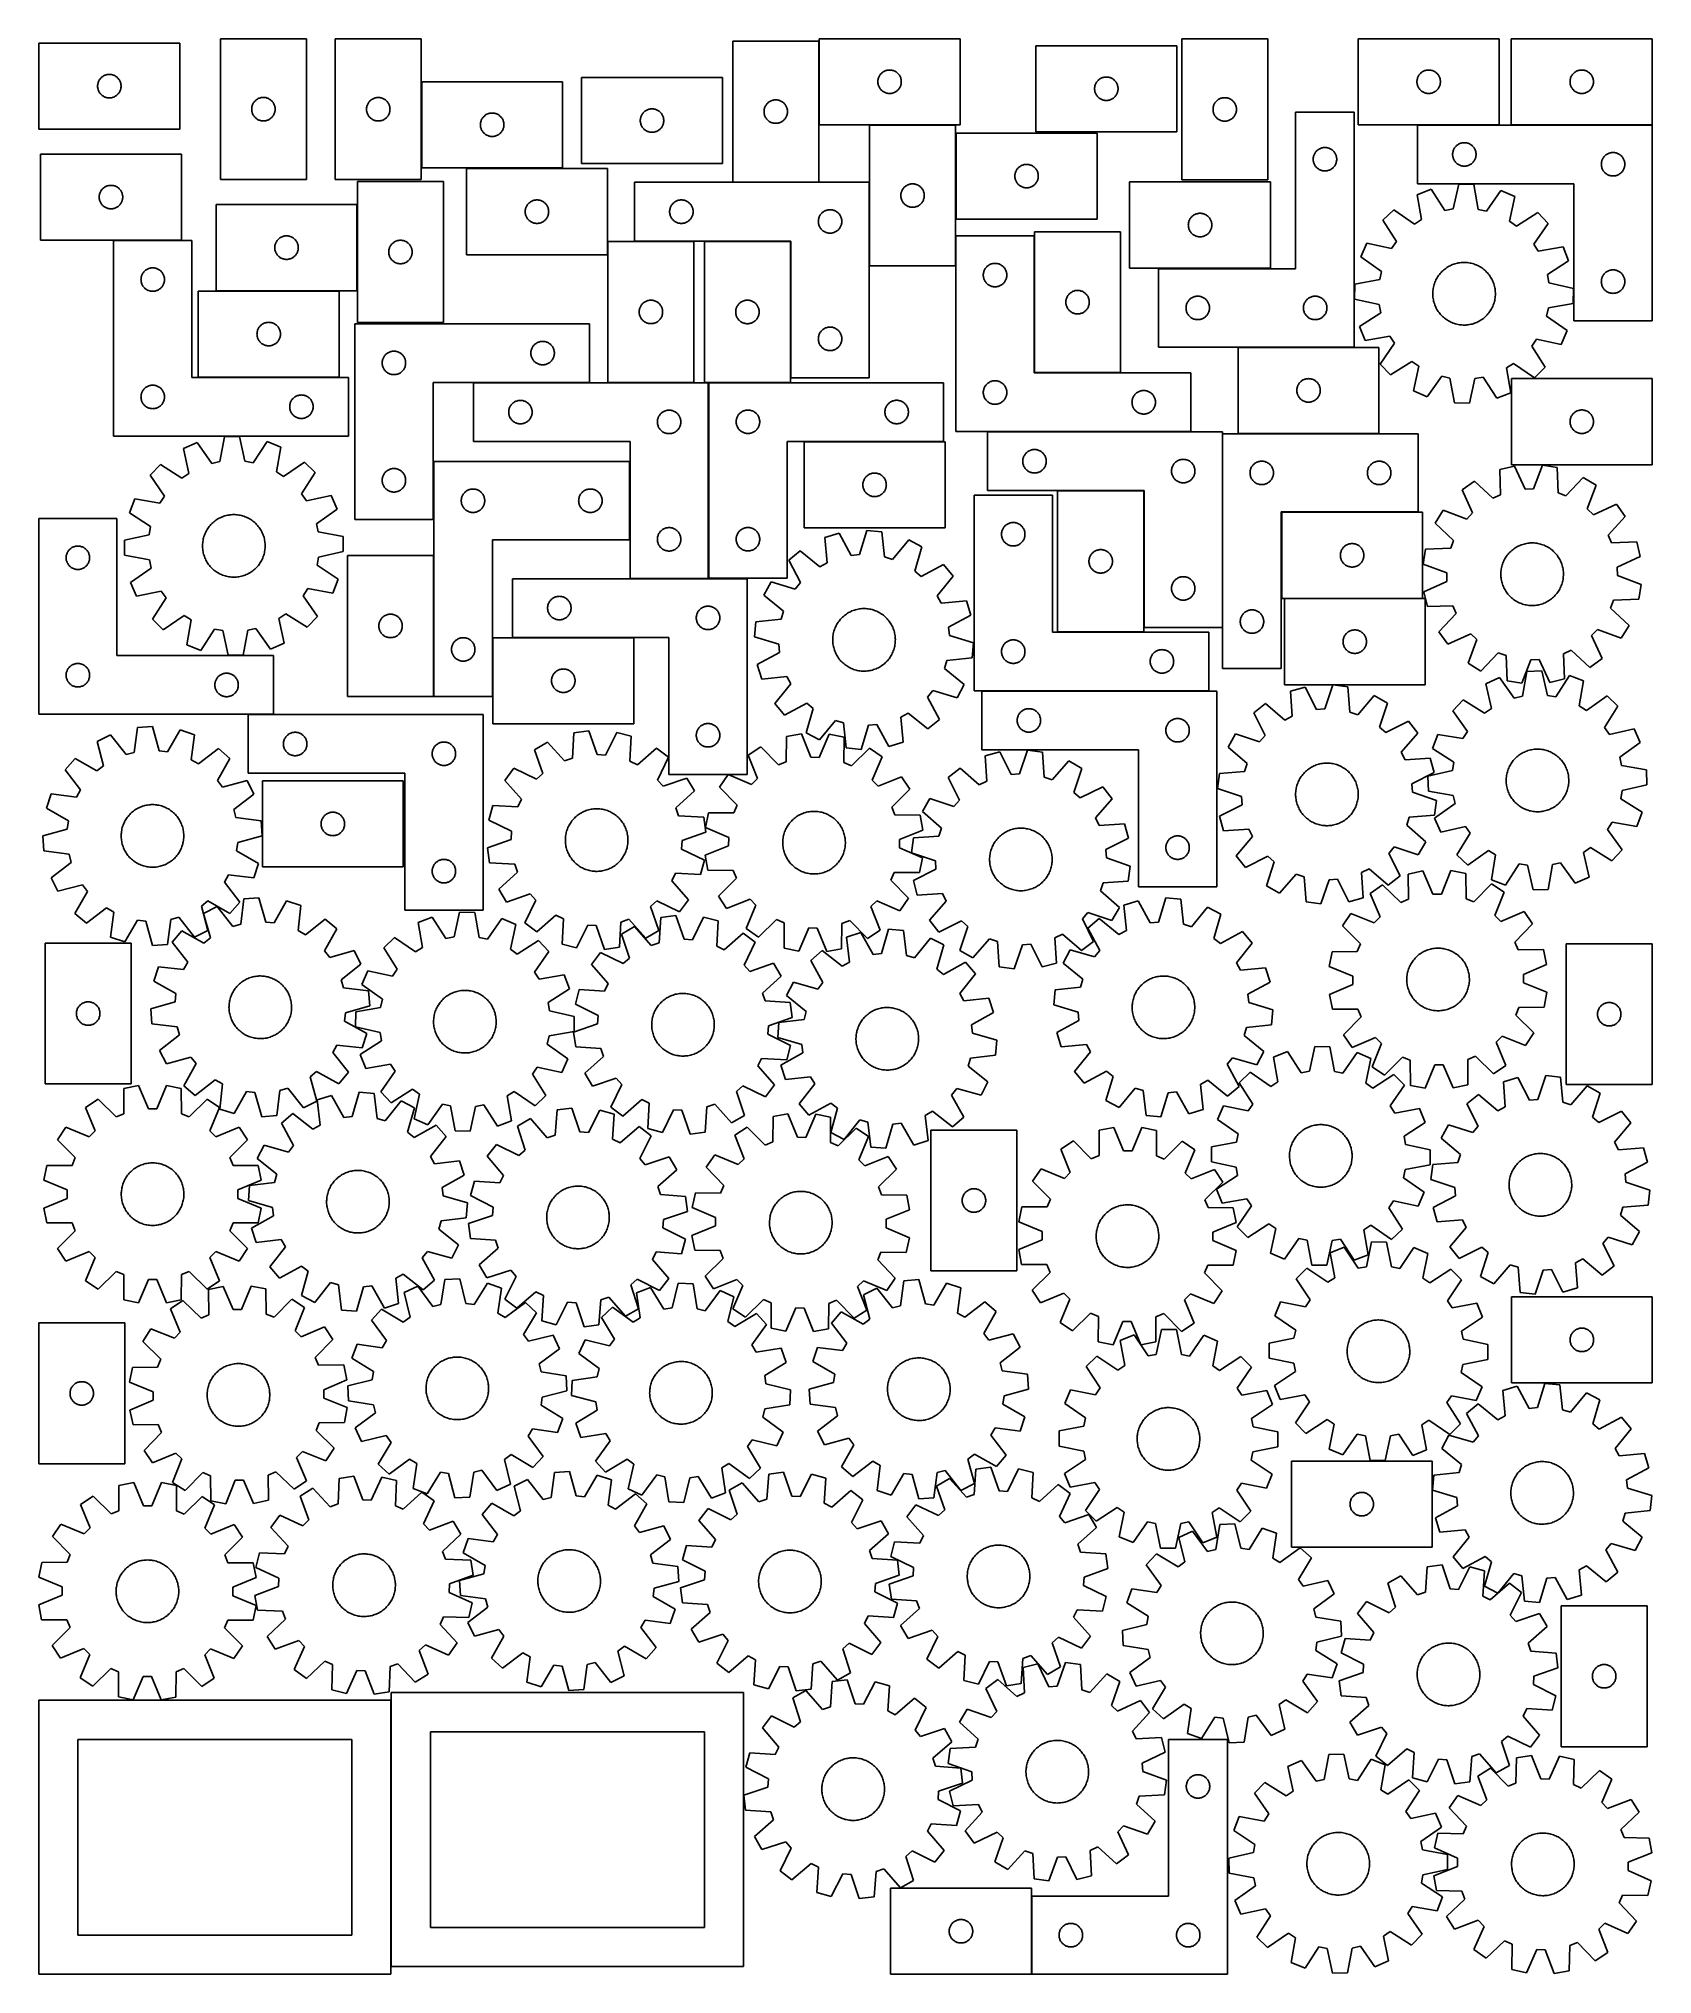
# Model space of a CAD drawing. Header units: millimetres. Extents: x 7 to 1243, y 7 to 1490.
import ezdxf

# ---------------------------------------------------------------- set-up
doc = ezdxf.new("R2010")
doc.units = ezdxf.units.MM
doc.layers.add('CUT', color=7, linetype='CONTINUOUS', true_color=0x000000)

msp = doc.modelspace()

# ---------------------------------------------------------------- linework, layer by layer
at = {"layer": 'CUT'}
for p, q in [((114.655452, 1487.091619), (6.655452, 1487.091619)), ((6.655452, 1487.091619), (6.655452, 1421.091619)), ((114.655452, 1421.091619), (114.655452, 1487.091619)), ((145.787407, 1490.448304), (145.787407, 1382.448304)), ((211.787407, 1490.448304), (145.787407, 1490.448304)), ((211.787407, 1382.448304), (211.787407, 1490.448304)), ((233.80999, 1490.408997), (233.80999, 1382.408997)), ((299.80999, 1490.408997), (233.80999, 1490.408997)), ((299.80999, 1382.408997), (299.80999, 1490.408997)), ((538.551201, 1488.599915), (538.551201, 1380.599915)), ((604.551201, 1488.599915), (538.551201, 1488.599915)), ((604.551201, 1380.599915), (604.551201, 1488.599915)), ((712.793332, 1490.463931), (604.793332, 1490.463931)), ((604.793332, 1490.463931), (604.793332, 1424.463931)), ((712.793332, 1424.463931), (712.793332, 1490.463931)), ((878.942989, 1485.102361), (770.942989, 1485.102361)), ((770.942989, 1485.102361), (770.942989, 1419.102361)), ((878.942989, 1419.102361), (878.942989, 1485.102361)), ((882.7304, 1490.250061), (882.7304, 1382.250061)), ((948.7304, 1490.250061), (882.7304, 1490.250061)), ((948.7304, 1382.250061), (948.7304, 1490.250061)), ((1126.080272, 1490.464666), (1018.080272, 1490.464666)), ((1018.080272, 1490.464666), (1018.080272, 1424.464666)), ((1126.080272, 1424.464666), (1126.080272, 1490.464666)), ((1243.424554, 1490.453433), (1135.424554, 1490.453433)), ((1135.424554, 1490.453433), (1135.424554, 1424.453433)), ((1243.424554, 1424.453433), (1243.424554, 1490.453433)), ((51.655452, 1454.091619), (51.674722, 1454.680247)), ((51.674722, 1454.680247), (51.732448, 1455.266355)), ((51.732448, 1455.266355), (51.828384, 1455.847432)), ((51.828384, 1455.847432), (51.962119, 1456.420991)), ((51.962119, 1456.420991), (52.133081, 1456.984574)), ((52.133081, 1456.984574), (52.340536, 1457.53577)), ((52.340536, 1457.53577), (52.583597, 1458.072218)), ((52.583597, 1458.072218), (52.861223, 1458.591619)), ((52.861223, 1458.591619), (53.172225, 1459.091751)), ((53.172225, 1459.091751), (53.515272, 1459.570472)), ((53.515272, 1459.570472), (53.888894, 1460.025732)), ((53.888894, 1460.025732), (54.291491, 1460.45558)), ((54.291491, 1460.45558), (54.72134, 1460.858178)), ((54.72134, 1460.858178), (55.176599, 1461.231799)), ((55.176599, 1461.231799), (55.65532, 1461.574846)), ((55.65532, 1461.574846), (56.155452, 1461.885848)), ((56.155452, 1461.885848), (56.674854, 1462.163474)), ((56.674854, 1462.163474), (57.211301, 1462.406535)), ((57.211301, 1462.406535), (57.762497, 1462.61399)), ((57.762497, 1462.61399), (58.326081, 1462.784952)), ((58.326081, 1462.784952), (58.899639, 1462.918687)), ((58.899639, 1462.918687), (59.480716, 1463.014623)), ((59.480716, 1463.014623), (60.066824, 1463.07235)), ((60.066824, 1463.07235), (60.655452, 1463.091619)), ((60.655452, 1463.091619), (61.24408, 1463.07235)), ((61.24408, 1463.07235), (61.830188, 1463.014623)), ((61.830188, 1463.014623), (62.411265, 1462.918687)), ((62.411265, 1462.918687), (62.984823, 1462.784952)), ((62.984823, 1462.784952), (63.548407, 1462.61399)), ((63.548407, 1462.61399), (64.099603, 1462.406535)), ((64.099603, 1462.406535), (64.63605, 1462.163474)), ((64.63605, 1462.163474), (65.155452, 1461.885848)), ((65.155452, 1461.885848), (65.655584, 1461.574846)), ((65.655584, 1461.574846), (66.134305, 1461.231799)), ((66.134305, 1461.231799), (66.589564, 1460.858178)), ((66.589564, 1460.858178), (67.019413, 1460.45558)), ((67.019413, 1460.45558), (67.42201, 1460.025732)), ((67.42201, 1460.025732), (67.795632, 1459.570472)), ((67.795632, 1459.570472), (68.138678, 1459.091751)), ((68.138678, 1459.091751), (68.449681, 1458.591619)), ((68.449681, 1458.591619), (68.727307, 1458.072218)), ((68.727307, 1458.072218), (68.970368, 1457.53577)), ((68.970368, 1457.53577), (69.177823, 1456.984574)), ((69.177823, 1456.984574), (69.348784, 1456.420991)), ((69.348784, 1456.420991), (69.482519, 1455.847432)), ((69.482519, 1455.847432), (69.578456, 1455.266355)), ((69.578456, 1455.266355), (69.636182, 1454.680247)), ((69.636182, 1454.680247), (69.655452, 1454.091619)), ((408.13104, 1457.497378), (300.13104, 1457.497378)), ((300.13104, 1457.497378), (300.13104, 1391.497378)), ((408.13104, 1391.497378), (408.13104, 1457.497378)), ((530.680356, 1460.727114), (422.680356, 1460.727114)), ((422.680356, 1460.727114), (422.680356, 1394.727114)), ((530.680356, 1394.727114), (530.680356, 1460.727114)), ((649.793332, 1457.463931), (649.812602, 1458.052559)), ((649.812602, 1456.875303), (649.793332, 1457.463931)), ((649.812602, 1458.052559), (649.870328, 1458.638666)), ((649.870328, 1456.289195), (649.812602, 1456.875303)), ((649.870328, 1458.638666), (649.966265, 1459.219744)), ((649.966265, 1455.708118), (649.870328, 1456.289195)), ((649.966265, 1459.219744), (650.1, 1459.793302)), ((650.1, 1455.134559), (649.966265, 1455.708118)), ((650.1, 1459.793302), (650.270961, 1460.356886)), ((650.270961, 1454.570976), (650.1, 1455.134559)), ((650.270961, 1460.356886), (650.478416, 1460.908082)), ((650.478416, 1454.01978), (650.270961, 1454.570976)), ((650.478416, 1460.908082), (650.721478, 1461.444529)), ((650.721478, 1461.444529), (650.999104, 1461.963931)), ((650.999104, 1461.963931), (651.310106, 1462.464063)), ((651.310106, 1462.464063), (651.653152, 1462.942784)), ((651.653152, 1462.942784), (652.026774, 1463.398043)), ((652.026774, 1463.398043), (652.429371, 1463.827892)), ((652.429371, 1463.827892), (652.85922, 1464.230489)), ((652.85922, 1464.230489), (653.314479, 1464.604111)), ((653.314479, 1464.604111), (653.7932, 1464.947157)), ((653.7932, 1464.947157), (654.293332, 1465.258159)), ((654.293332, 1465.258159), (654.812734, 1465.535785)), ((654.812734, 1465.535785), (655.349181, 1465.778847)), ((655.349181, 1465.778847), (655.900377, 1465.986302)), ((655.900377, 1465.986302), (656.463961, 1466.157263)), ((656.463961, 1466.157263), (657.037519, 1466.290998)), ((657.037519, 1466.290998), (657.618596, 1466.386935)), ((657.618596, 1466.386935), (658.204704, 1466.444661)), ((658.204704, 1466.444661), (658.793332, 1466.463931)), ((658.793332, 1466.463931), (659.38196, 1466.444661)), ((659.38196, 1466.444661), (659.968068, 1466.386935)), ((659.968068, 1466.386935), (660.549145, 1466.290998)), ((660.549145, 1466.290998), (661.122704, 1466.157263)), ((661.122704, 1466.157263), (661.686287, 1465.986302)), ((661.686287, 1465.986302), (662.237483, 1465.778847)), ((662.237483, 1465.778847), (662.77393, 1465.535785)), ((662.77393, 1465.535785), (663.293332, 1465.258159)), ((663.293332, 1465.258159), (663.793464, 1464.947157)), ((663.793464, 1464.947157), (664.272185, 1464.604111)), ((664.272185, 1464.604111), (664.727445, 1464.230489)), ((664.727445, 1464.230489), (665.157293, 1463.827892)), ((665.157293, 1463.827892), (665.55989, 1463.398043)), ((665.55989, 1463.398043), (665.933512, 1462.942784)), ((665.933512, 1462.942784), (666.276559, 1462.464063)), ((666.276559, 1462.464063), (666.587561, 1461.963931)), ((666.587561, 1461.963931), (666.865187, 1461.444529)), ((666.865187, 1461.444529), (667.108248, 1460.908082)), ((667.108248, 1460.908082), (667.315703, 1460.356886)), ((667.315703, 1454.570976), (667.108248, 1454.01978)), ((667.315703, 1460.356886), (667.486665, 1459.793302)), ((667.486665, 1455.134559), (667.315703, 1454.570976)), ((667.486665, 1459.793302), (667.6204, 1459.219744)), ((667.6204, 1455.708118), (667.486665, 1455.134559)), ((667.6204, 1459.219744), (667.716336, 1458.638666)), ((667.716336, 1456.289195), (667.6204, 1455.708118)), ((667.716336, 1458.638666), (667.774062, 1458.052559)), ((667.774062, 1456.875303), (667.716336, 1456.289195)), ((667.774062, 1458.052559), (667.793332, 1457.463931)), ((667.793332, 1457.463931), (667.774062, 1456.875303)), ((816.115921, 1453.858174), (816.249656, 1454.431733)), ((816.249656, 1454.431733), (816.420617, 1454.995317)), ((816.420617, 1454.995317), (816.628073, 1455.546512)), ((816.628073, 1455.546512), (816.871134, 1456.08296)), ((816.871134, 1456.08296), (817.14876, 1456.602361)), ((817.14876, 1456.602361), (817.459762, 1457.102494)), ((817.459762, 1457.102494), (817.802808, 1457.581214)), ((817.802808, 1457.581214), (818.17643, 1458.036474)), ((818.17643, 1458.036474), (818.579028, 1458.466323)), ((818.579028, 1458.466323), (819.008876, 1458.86892)), ((819.008876, 1458.86892), (819.464136, 1459.242542)), ((819.464136, 1459.242542), (819.942856, 1459.585588)), ((819.942856, 1459.585588), (820.442989, 1459.89659)), ((820.442989, 1459.89659), (820.96239, 1460.174216)), ((820.96239, 1460.174216), (821.498838, 1460.417277)), ((821.498838, 1460.417277), (822.050033, 1460.624733)), ((822.050033, 1460.624733), (822.613617, 1460.795694)), ((822.613617, 1460.795694), (823.187176, 1460.929429)), ((823.187176, 1460.929429), (823.768253, 1461.025365)), ((823.768253, 1461.025365), (824.35436, 1461.083092)), ((824.35436, 1461.083092), (824.942989, 1461.102361)), ((824.942989, 1461.102361), (825.531617, 1461.083092)), ((825.531617, 1461.083092), (826.117724, 1461.025365)), ((826.117724, 1461.025365), (826.698801, 1460.929429)), ((826.698801, 1460.929429), (827.27236, 1460.795694)), ((827.27236, 1460.795694), (827.835944, 1460.624733)), ((827.835944, 1460.624733), (828.387139, 1460.417277)), ((828.387139, 1460.417277), (828.923587, 1460.174216)), ((828.923587, 1460.174216), (829.442989, 1459.89659)), ((829.442989, 1459.89659), (829.943121, 1459.585588)), ((829.943121, 1459.585588), (830.421841, 1459.242542)), ((830.421841, 1459.242542), (830.877101, 1458.86892)), ((830.877101, 1458.86892), (831.30695, 1458.466323)), ((831.30695, 1458.466323), (831.709547, 1458.036474)), ((831.709547, 1458.036474), (832.083169, 1457.581214)), ((832.083169, 1457.581214), (832.426215, 1457.102494)), ((832.426215, 1457.102494), (832.737217, 1456.602361)), ((832.737217, 1456.602361), (833.014843, 1456.08296)), ((833.014843, 1456.08296), (833.257904, 1455.546512)), ((833.257904, 1455.546512), (833.46536, 1454.995317)), ((833.46536, 1454.995317), (833.636321, 1454.431733)), ((833.636321, 1454.431733), (833.770056, 1453.858174)), ((1063.080272, 1457.464666), (1063.099542, 1458.053294)), ((1063.099542, 1456.876038), (1063.080272, 1457.464666)), ((1063.099542, 1458.053294), (1063.157268, 1458.639402)), ((1063.157268, 1456.28993), (1063.099542, 1456.876038)), ((1063.157268, 1458.639402), (1063.253204, 1459.220479)), ((1063.253204, 1455.708853), (1063.157268, 1456.28993)), ((1063.253204, 1459.220479), (1063.386939, 1459.794038)), ((1063.386939, 1455.135295), (1063.253204, 1455.708853)), ((1063.386939, 1459.794038), (1063.557901, 1460.357621)), ((1063.557901, 1454.571711), (1063.386939, 1455.135295)), ((1063.557901, 1460.357621), (1063.765356, 1460.908817)), ((1063.765356, 1454.020515), (1063.557901, 1454.571711)), ((1063.765356, 1460.908817), (1064.008417, 1461.445264)), ((1064.008417, 1461.445264), (1064.286043, 1461.964666)), ((1064.286043, 1461.964666), (1064.597045, 1462.464798)), ((1064.597045, 1462.464798), (1064.940092, 1462.943519)), ((1064.940092, 1462.943519), (1065.313714, 1463.398779)), ((1065.313714, 1463.398779), (1065.716311, 1463.828627)), ((1065.716311, 1463.828627), (1066.14616, 1464.231224)), ((1066.14616, 1464.231224), (1066.601419, 1464.604846)), ((1066.601419, 1464.604846), (1067.08014, 1464.947893)), ((1067.08014, 1464.947893), (1067.580272, 1465.258895)), ((1067.580272, 1465.258895), (1068.099674, 1465.536521)), ((1068.099674, 1465.536521), (1068.636121, 1465.779582)), ((1068.636121, 1465.779582), (1069.187317, 1465.987037)), ((1069.187317, 1465.987037), (1069.7509, 1466.157999)), ((1069.7509, 1466.157999), (1070.324459, 1466.291734)), ((1070.324459, 1466.291734), (1070.905536, 1466.38767)), ((1070.905536, 1466.38767), (1071.491644, 1466.445396)), ((1071.491644, 1466.445396), (1072.080272, 1466.464666)), ((1072.080272, 1466.464666), (1072.6689, 1466.445396)), ((1072.6689, 1466.445396), (1073.255008, 1466.38767)), ((1073.255008, 1466.38767), (1073.836085, 1466.291734)), ((1073.836085, 1466.291734), (1074.409643, 1466.157999)), ((1074.409643, 1466.157999), (1074.973227, 1465.987037)), ((1074.973227, 1465.987037), (1075.524423, 1465.779582)), ((1075.524423, 1465.779582), (1076.06087, 1465.536521)), ((1076.06087, 1465.536521), (1076.580272, 1465.258895)), ((1076.580272, 1465.258895), (1077.080404, 1464.947893)), ((1077.080404, 1464.947893), (1077.559125, 1464.604846)), ((1077.559125, 1464.604846), (1078.014384, 1464.231224)), ((1078.014384, 1464.231224), (1078.444233, 1463.828627)), ((1078.444233, 1463.828627), (1078.84683, 1463.398779)), ((1078.84683, 1463.398779), (1079.220452, 1462.943519)), ((1079.220452, 1462.943519), (1079.563498, 1462.464798)), ((1079.563498, 1462.464798), (1079.874501, 1461.964666)), ((1079.874501, 1461.964666), (1080.152127, 1461.445264)), ((1080.152127, 1461.445264), (1080.395188, 1460.908817)), ((1080.395188, 1460.908817), (1080.602643, 1460.357621)), ((1080.602643, 1454.571711), (1080.395188, 1454.020515)), ((1080.602643, 1460.357621), (1080.773604, 1459.794038)), ((1080.773604, 1455.135295), (1080.602643, 1454.571711)), ((1080.773604, 1459.794038), (1080.907339, 1459.220479)), ((1080.907339, 1455.708853), (1080.773604, 1455.135295)), ((1080.907339, 1459.220479), (1081.003276, 1458.639402)), ((1081.003276, 1456.28993), (1080.907339, 1455.708853)), ((1081.003276, 1458.639402), (1081.061002, 1458.053294)), ((1081.061002, 1456.876038), (1081.003276, 1456.28993)), ((1081.061002, 1458.053294), (1081.080272, 1457.464666)), ((1081.080272, 1457.464666), (1081.061002, 1456.876038)), ((1180.424554, 1457.453433), (1180.443824, 1458.042061)), ((1180.443824, 1456.864805), (1180.424554, 1457.453433)), ((1180.443824, 1458.042061), (1180.50155, 1458.628168)), ((1180.50155, 1456.278697), (1180.443824, 1456.864805)), ((1180.50155, 1458.628168), (1180.597486, 1459.209246)), ((1180.597486, 1455.69762), (1180.50155, 1456.278697)), ((1180.597486, 1459.209246), (1180.731222, 1459.782804)), ((1180.731222, 1455.124061), (1180.597486, 1455.69762)), ((1180.731222, 1459.782804), (1180.902183, 1460.346388)), ((1180.902183, 1454.560478), (1180.731222, 1455.124061)), ((1180.902183, 1460.346388), (1181.109638, 1460.897584)), ((1181.109638, 1454.009282), (1180.902183, 1454.560478)), ((1181.109638, 1460.897584), (1181.352699, 1461.434031)), ((1181.352699, 1461.434031), (1181.630325, 1461.953433)), ((1181.630325, 1461.953433), (1181.941327, 1462.453565)), ((1181.941327, 1462.453565), (1182.284374, 1462.932286)), ((1182.284374, 1462.932286), (1182.657996, 1463.387545)), ((1182.657996, 1463.387545), (1183.060593, 1463.817394)), ((1183.060593, 1463.817394), (1183.490442, 1464.219991)), ((1183.490442, 1464.219991), (1183.945701, 1464.593613)), ((1183.945701, 1464.593613), (1184.424422, 1464.936659)), ((1184.424422, 1464.936659), (1184.924554, 1465.247661)), ((1184.924554, 1465.247661), (1185.443956, 1465.525287)), ((1185.443956, 1465.525287), (1185.980403, 1465.768349)), ((1185.980403, 1465.768349), (1186.531599, 1465.975804)), ((1186.531599, 1465.975804), (1187.095183, 1466.146765)), ((1187.095183, 1466.146765), (1187.668741, 1466.2805)), ((1187.668741, 1466.2805), (1188.249818, 1466.376436)), ((1188.249818, 1466.376436), (1188.835926, 1466.434163)), ((1188.835926, 1466.434163), (1189.424554, 1466.453433)), ((1189.424554, 1466.453433), (1190.013182, 1466.434163)), ((1190.013182, 1466.434163), (1190.59929, 1466.376436)), ((1190.59929, 1466.376436), (1191.180367, 1466.2805)), ((1191.180367, 1466.2805), (1191.753925, 1466.146765)), ((1191.753925, 1466.146765), (1192.317509, 1465.975804)), ((1192.317509, 1465.975804), (1192.868705, 1465.768349)), ((1192.868705, 1465.768349), (1193.405152, 1465.525287)), ((1193.405152, 1465.525287), (1193.924554, 1465.247661)), ((1193.924554, 1465.247661), (1194.424686, 1464.936659)), ((1194.424686, 1464.936659), (1194.903407, 1464.593613)), ((1194.903407, 1464.593613), (1195.358666, 1464.219991)), ((1195.358666, 1464.219991), (1195.788515, 1463.817394)), ((1195.788515, 1463.817394), (1196.191112, 1463.387545)), ((1196.191112, 1463.387545), (1196.564734, 1462.932286)), ((1196.564734, 1462.932286), (1196.90778, 1462.453565)), ((1196.90778, 1462.453565), (1197.218783, 1461.953433)), ((1197.218783, 1461.953433), (1197.496409, 1461.434031)), ((1197.496409, 1461.434031), (1197.73947, 1460.897584)), ((1197.73947, 1460.897584), (1197.946925, 1460.346388)), ((1197.946925, 1454.560478), (1197.73947, 1454.009282)), ((1197.946925, 1460.346388), (1198.117886, 1459.782804)), ((1198.117886, 1455.124061), (1197.946925, 1454.560478)), ((1198.117886, 1459.782804), (1198.251621, 1459.209246)), ((1198.251621, 1455.69762), (1198.117886, 1455.124061)), ((1198.251621, 1459.209246), (1198.347558, 1458.628168)), ((1198.347558, 1456.278697), (1198.251621, 1455.69762)), ((1198.347558, 1458.628168), (1198.405284, 1458.042061)), ((1198.405284, 1456.864805), (1198.347558, 1456.278697)), ((1198.405284, 1458.042061), (1198.424554, 1457.453433)), ((1198.424554, 1457.453433), (1198.405284, 1456.864805)), ((51.674722, 1453.502991), (51.655452, 1454.091619)), ((51.732448, 1452.916884), (51.674722, 1453.502991)), ((51.828384, 1452.335806), (51.732448, 1452.916884)), ((51.962119, 1451.762248), (51.828384, 1452.335806)), ((52.133081, 1451.198664), (51.962119, 1451.762248)), ((52.340536, 1450.647468), (52.133081, 1451.198664)), ((52.583597, 1450.111021), (52.340536, 1450.647468)), ((52.861223, 1449.591619), (52.583597, 1450.111021)), ((53.172225, 1449.091487), (52.861223, 1449.591619)), ((53.515272, 1448.612766), (53.172225, 1449.091487)), ((53.888894, 1448.157507), (53.515272, 1448.612766)), ((54.291491, 1447.727658), (53.888894, 1448.157507)), ((54.72134, 1447.325061), (54.291491, 1447.727658)), ((55.176599, 1446.951439), (54.72134, 1447.325061)), ((55.65532, 1446.608393), (55.176599, 1446.951439)), ((56.155452, 1446.297391), (55.65532, 1446.608393)), ((56.674854, 1446.019765), (56.155452, 1446.297391)), ((57.211301, 1445.776704), (56.674854, 1446.019765)), ((57.762497, 1445.569248), (57.211301, 1445.776704)), ((58.326081, 1445.398287), (57.762497, 1445.569248)), ((58.899639, 1445.264552), (58.326081, 1445.398287)), ((59.480716, 1445.168616), (58.899639, 1445.264552)), ((60.066824, 1445.110889), (59.480716, 1445.168616)), ((60.655452, 1445.091619), (60.066824, 1445.110889)), ((61.24408, 1445.110889), (60.655452, 1445.091619)), ((61.830188, 1445.168616), (61.24408, 1445.110889)), ((62.411265, 1445.264552), (61.830188, 1445.168616)), ((62.984823, 1445.398287), (62.411265, 1445.264552)), ((63.548407, 1445.569248), (62.984823, 1445.398287)), ((64.099603, 1445.776704), (63.548407, 1445.569248)), ((64.63605, 1446.019765), (64.099603, 1445.776704)), ((65.155452, 1446.297391), (64.63605, 1446.019765)), ((65.655584, 1446.608393), (65.155452, 1446.297391)), ((66.134305, 1446.951439), (65.655584, 1446.608393)), ((66.589564, 1447.325061), (66.134305, 1446.951439)), ((67.019413, 1447.727658), (66.589564, 1447.325061)), ((67.42201, 1448.157507), (67.019413, 1447.727658)), ((67.795632, 1448.612766), (67.42201, 1448.157507)), ((68.138678, 1449.091487), (67.795632, 1448.612766)), ((68.449681, 1449.591619), (68.138678, 1449.091487)), ((68.727307, 1450.111021), (68.449681, 1449.591619)), ((68.970368, 1450.647468), (68.727307, 1450.111021)), ((69.177823, 1451.198664), (68.970368, 1450.647468)), ((69.348784, 1451.762248), (69.177823, 1451.198664)), ((69.482519, 1452.335806), (69.348784, 1451.762248)), ((69.578456, 1452.916884), (69.482519, 1452.335806)), ((69.636182, 1453.502991), (69.578456, 1452.916884)), ((69.655452, 1454.091619), (69.636182, 1453.502991)), ((170.265035, 1439.341259), (170.472491, 1439.892454)), ((170.472491, 1439.892454), (170.715552, 1440.428902)), ((170.715552, 1440.428902), (170.993178, 1440.948304)), ((170.993178, 1440.948304), (171.30418, 1441.448436)), ((171.30418, 1441.448436), (171.647227, 1441.927156)), ((171.647227, 1441.927156), (172.020848, 1442.382416)), ((172.020848, 1442.382416), (172.423446, 1442.812265)), ((172.423446, 1442.812265), (172.853294, 1443.214862)), ((172.853294, 1443.214862), (173.308554, 1443.588484)), ((173.308554, 1443.588484), (173.787275, 1443.93153)), ((173.787275, 1443.93153), (174.287407, 1444.242532)), ((174.287407, 1444.242532), (174.806808, 1444.520158)), ((174.806808, 1444.520158), (175.343256, 1444.763219)), ((175.343256, 1444.763219), (175.894451, 1444.970675)), ((175.894451, 1444.970675), (176.458035, 1445.141636)), ((176.458035, 1445.141636), (177.031594, 1445.275371)), ((177.031594, 1445.275371), (177.612671, 1445.371307)), ((177.612671, 1445.371307), (178.198778, 1445.429034)), ((178.198778, 1445.429034), (178.787407, 1445.448304)), ((178.787407, 1445.448304), (179.376035, 1445.429034)), ((179.376035, 1445.429034), (179.962142, 1445.371307)), ((179.962142, 1445.371307), (180.54322, 1445.275371)), ((180.54322, 1445.275371), (181.116778, 1445.141636)), ((181.116778, 1445.141636), (181.680362, 1444.970675)), ((181.680362, 1444.970675), (182.231558, 1444.763219)), ((182.231558, 1444.763219), (182.768005, 1444.520158)), ((182.768005, 1444.520158), (183.287407, 1444.242532)), ((183.287407, 1444.242532), (183.787539, 1443.93153)), ((183.787539, 1443.93153), (184.26626, 1443.588484)), ((184.26626, 1443.588484), (184.721519, 1443.214862)), ((184.721519, 1443.214862), (185.151368, 1442.812265)), ((185.151368, 1442.812265), (185.553965, 1442.382416)), ((185.553965, 1442.382416), (185.927587, 1441.927156)), ((185.927587, 1441.927156), (186.270633, 1441.448436)), ((186.270633, 1441.448436), (186.581635, 1440.948304)), ((186.581635, 1440.948304), (186.859261, 1440.428902)), ((186.859261, 1440.428902), (187.102322, 1439.892454)), ((187.102322, 1439.892454), (187.309778, 1439.341259)), ((258.287618, 1439.301952), (258.495074, 1439.853148)), ((258.495074, 1439.853148), (258.738135, 1440.389595)), ((258.738135, 1440.389595), (259.015761, 1440.908997)), ((259.015761, 1440.908997), (259.326763, 1441.409129)), ((259.326763, 1441.409129), (259.66981, 1441.88785)), ((259.66981, 1441.88785), (260.043431, 1442.343109)), ((260.043431, 1442.343109), (260.446029, 1442.772958)), ((260.446029, 1442.772958), (260.875877, 1443.175555)), ((260.875877, 1443.175555), (261.331137, 1443.549177)), ((261.331137, 1443.549177), (261.809858, 1443.892223)), ((261.809858, 1443.892223), (262.30999, 1444.203226)), ((262.30999, 1444.203226), (262.829391, 1444.480852)), ((262.829391, 1444.480852), (263.365839, 1444.723913)), ((263.365839, 1444.723913), (263.917034, 1444.931368)), ((263.917034, 1444.931368), (264.480618, 1445.102329)), ((264.480618, 1445.102329), (265.054177, 1445.236064)), ((265.054177, 1445.236064), (265.635254, 1445.332001)), ((265.635254, 1445.332001), (266.221361, 1445.389727)), ((266.221361, 1445.389727), (266.80999, 1445.408997)), ((266.80999, 1445.408997), (267.398618, 1445.389727)), ((267.398618, 1445.389727), (267.984725, 1445.332001)), ((267.984725, 1445.332001), (268.565803, 1445.236064)), ((268.565803, 1445.236064), (269.139361, 1445.102329)), ((269.139361, 1445.102329), (269.702945, 1444.931368)), ((269.702945, 1444.931368), (270.254141, 1444.723913)), ((270.254141, 1444.723913), (270.790588, 1444.480852)), ((270.790588, 1444.480852), (271.30999, 1444.203226)), ((271.30999, 1444.203226), (271.810122, 1443.892223)), ((271.810122, 1443.892223), (272.288843, 1443.549177)), ((272.288843, 1443.549177), (272.744102, 1443.175555)), ((272.744102, 1443.175555), (273.173951, 1442.772958)), ((273.173951, 1442.772958), (273.576548, 1442.343109)), ((273.576548, 1442.343109), (273.95017, 1441.88785)), ((273.95017, 1441.88785), (274.293216, 1441.409129)), ((274.293216, 1441.409129), (274.604218, 1440.908997)), ((274.604218, 1440.908997), (274.881844, 1440.389595)), ((274.881844, 1440.389595), (275.124905, 1439.853148)), ((275.124905, 1439.853148), (275.332361, 1439.301952)), ((563.756972, 1439.099915), (564.067974, 1439.600047)), ((564.067974, 1439.600047), (564.411021, 1440.078768)), ((564.411021, 1440.078768), (564.784642, 1440.534027)), ((564.784642, 1440.534027), (565.18724, 1440.963876)), ((565.18724, 1440.963876), (565.617088, 1441.366473)), ((565.617088, 1441.366473), (566.072348, 1441.740095)), ((566.072348, 1441.740095), (566.551068, 1442.083141)), ((566.551068, 1442.083141), (567.051201, 1442.394143)), ((567.051201, 1442.394143), (567.570602, 1442.67177)), ((567.570602, 1442.67177), (568.10705, 1442.914831)), ((568.10705, 1442.914831), (568.658245, 1443.122286)), ((568.658245, 1443.122286), (569.221829, 1443.293247)), ((569.221829, 1443.293247), (569.795388, 1443.426982)), ((569.795388, 1443.426982), (570.376465, 1443.522919)), ((570.376465, 1443.522919), (570.962572, 1443.580645)), ((570.962572, 1443.580645), (571.551201, 1443.599915)), ((571.551201, 1443.599915), (572.139829, 1443.580645)), ((572.139829, 1443.580645), (572.725936, 1443.522919)), ((572.725936, 1443.522919), (573.307013, 1443.426982)), ((573.307013, 1443.426982), (573.880572, 1443.293247)), ((573.880572, 1443.293247), (574.444156, 1443.122286)), ((574.444156, 1443.122286), (574.995351, 1442.914831)), ((574.995351, 1442.914831), (575.531799, 1442.67177)), ((575.531799, 1442.67177), (576.051201, 1442.394143)), ((576.051201, 1442.394143), (576.551333, 1442.083141)), ((576.551333, 1442.083141), (577.030053, 1441.740095)), ((577.030053, 1441.740095), (577.485313, 1441.366473)), ((577.485313, 1441.366473), (577.915162, 1440.963876)), ((577.915162, 1440.963876), (578.317759, 1440.534027)), ((578.317759, 1440.534027), (578.691381, 1440.078768)), ((578.691381, 1440.078768), (579.034427, 1439.600047)), ((579.034427, 1439.600047), (579.345429, 1439.099915)), ((650.721478, 1453.483333), (650.478416, 1454.01978)), ((650.999104, 1452.963931), (650.721478, 1453.483333)), ((651.310106, 1452.463799), (650.999104, 1452.963931)), ((651.653152, 1451.985078), (651.310106, 1452.463799)), ((652.026774, 1451.529818), (651.653152, 1451.985078)), ((652.429371, 1451.09997), (652.026774, 1451.529818)), ((652.85922, 1450.697372), (652.429371, 1451.09997)), ((653.314479, 1450.323751), (652.85922, 1450.697372)), ((653.7932, 1449.980704), (653.314479, 1450.323751)), ((654.293332, 1449.669702), (653.7932, 1449.980704)), ((654.812734, 1449.392076), (654.293332, 1449.669702)), ((655.349181, 1449.149015), (654.812734, 1449.392076)), ((655.900377, 1448.94156), (655.349181, 1449.149015)), ((656.463961, 1448.770598), (655.900377, 1448.94156)), ((657.037519, 1448.636863), (656.463961, 1448.770598)), ((657.618596, 1448.540927), (657.037519, 1448.636863)), ((658.204704, 1448.4832), (657.618596, 1448.540927)), ((658.793332, 1448.463931), (658.204704, 1448.4832)), ((659.38196, 1448.4832), (658.793332, 1448.463931)), ((659.968068, 1448.540927), (659.38196, 1448.4832)), ((660.549145, 1448.636863), (659.968068, 1448.540927)), ((661.122704, 1448.770598), (660.549145, 1448.636863)), ((661.686287, 1448.94156), (661.122704, 1448.770598)), ((662.237483, 1449.149015), (661.686287, 1448.94156)), ((662.77393, 1449.392076), (662.237483, 1449.149015)), ((663.293332, 1449.669702), (662.77393, 1449.392076)), ((663.793464, 1449.980704), (663.293332, 1449.669702)), ((664.272185, 1450.323751), (663.793464, 1449.980704)), ((664.727445, 1450.697372), (664.272185, 1450.323751)), ((665.157293, 1451.09997), (664.727445, 1450.697372)), ((665.55989, 1451.529818), (665.157293, 1451.09997)), ((665.933512, 1451.985078), (665.55989, 1451.529818)), ((666.276559, 1452.463799), (665.933512, 1451.985078)), ((666.587561, 1452.963931), (666.276559, 1452.463799)), ((666.865187, 1453.483333), (666.587561, 1452.963931)), ((667.108248, 1454.01978), (666.865187, 1453.483333)), ((815.942989, 1452.102361), (815.962258, 1452.69099)), ((815.962258, 1451.513733), (815.942989, 1452.102361)), ((815.962258, 1452.69099), (816.019985, 1453.277097)), ((816.019985, 1450.927626), (815.962258, 1451.513733)), ((816.019985, 1453.277097), (816.115921, 1453.858174)), ((816.115921, 1450.346549), (816.019985, 1450.927626)), ((816.249656, 1449.77299), (816.115921, 1450.346549)), ((816.420617, 1449.209406), (816.249656, 1449.77299)), ((816.628073, 1448.658211), (816.420617, 1449.209406)), ((816.871134, 1448.121763), (816.628073, 1448.658211)), ((817.14876, 1447.602361), (816.871134, 1448.121763)), ((817.459762, 1447.102229), (817.14876, 1447.602361)), ((817.802808, 1446.623509), (817.459762, 1447.102229)), ((818.17643, 1446.168249), (817.802808, 1446.623509)), ((818.579028, 1445.7384), (818.17643, 1446.168249)), ((819.008876, 1445.335803), (818.579028, 1445.7384)), ((819.464136, 1444.962181), (819.008876, 1445.335803)), ((819.942856, 1444.619135), (819.464136, 1444.962181)), ((820.442989, 1444.308133), (819.942856, 1444.619135)), ((820.96239, 1444.030507), (820.442989, 1444.308133)), ((821.498838, 1443.787446), (820.96239, 1444.030507)), ((822.050033, 1443.57999), (821.498838, 1443.787446)), ((822.613617, 1443.409029), (822.050033, 1443.57999)), ((823.187176, 1443.275294), (822.613617, 1443.409029)), ((823.768253, 1443.179358), (823.187176, 1443.275294)), ((824.35436, 1443.121631), (823.768253, 1443.179358)), ((824.942989, 1443.102361), (824.35436, 1443.121631)), ((825.531617, 1443.121631), (824.942989, 1443.102361)), ((826.117724, 1443.179358), (825.531617, 1443.121631)), ((826.698801, 1443.275294), (826.117724, 1443.179358)), ((827.27236, 1443.409029), (826.698801, 1443.275294)), ((827.835944, 1443.57999), (827.27236, 1443.409029)), ((828.387139, 1443.787446), (827.835944, 1443.57999)), ((828.923587, 1444.030507), (828.387139, 1443.787446)), ((829.442989, 1444.308133), (828.923587, 1444.030507)), ((829.943121, 1444.619135), (829.442989, 1444.308133)), ((830.421841, 1444.962181), (829.943121, 1444.619135)), ((830.877101, 1445.335803), (830.421841, 1444.962181)), ((831.30695, 1445.7384), (830.877101, 1445.335803)), ((831.709547, 1446.168249), (831.30695, 1445.7384)), ((832.083169, 1446.623509), (831.709547, 1446.168249)), ((832.426215, 1447.102229), (832.083169, 1446.623509)), ((832.737217, 1447.602361), (832.426215, 1447.102229)), ((833.014843, 1448.121763), (832.737217, 1447.602361)), ((833.257904, 1448.658211), (833.014843, 1448.121763)), ((833.46536, 1449.209406), (833.257904, 1448.658211)), ((833.636321, 1449.77299), (833.46536, 1449.209406)), ((833.770056, 1450.346549), (833.636321, 1449.77299)), ((833.770056, 1453.858174), (833.865992, 1453.277097)), ((833.865992, 1450.927626), (833.770056, 1450.346549)), ((833.865992, 1453.277097), (833.923719, 1452.69099)), ((833.923719, 1451.513733), (833.865992, 1450.927626)), ((833.923719, 1452.69099), (833.942989, 1452.102361)), ((833.942989, 1452.102361), (833.923719, 1451.513733)), ((907.208029, 1439.143017), (907.415484, 1439.694212)), ((907.415484, 1439.694212), (907.658545, 1440.23066)), ((907.658545, 1440.23066), (907.936171, 1440.750061)), ((907.936171, 1440.750061), (908.247173, 1441.250193)), ((908.247173, 1441.250193), (908.59022, 1441.728914)), ((908.59022, 1441.728914), (908.963842, 1442.184174)), ((908.963842, 1442.184174), (909.366439, 1442.614022)), ((909.366439, 1442.614022), (909.796287, 1443.01662)), ((909.796287, 1443.01662), (910.251547, 1443.390241)), ((910.251547, 1443.390241), (910.730268, 1443.733288)), ((910.730268, 1443.733288), (911.2304, 1444.04429)), ((911.2304, 1444.04429), (911.749802, 1444.321916)), ((911.749802, 1444.321916), (912.286249, 1444.564977)), ((912.286249, 1444.564977), (912.837445, 1444.772432)), ((912.837445, 1444.772432), (913.401028, 1444.943394)), ((913.401028, 1444.943394), (913.974587, 1445.077129)), ((913.974587, 1445.077129), (914.555664, 1445.173065)), ((914.555664, 1445.173065), (915.141772, 1445.230792)), ((915.141772, 1445.230792), (915.7304, 1445.250061)), ((915.7304, 1445.250061), (916.319028, 1445.230792)), ((916.319028, 1445.230792), (916.905136, 1445.173065)), ((916.905136, 1445.173065), (917.486213, 1445.077129)), ((917.486213, 1445.077129), (918.059771, 1444.943394)), ((918.059771, 1444.943394), (918.623355, 1444.772432)), ((918.623355, 1444.772432), (919.174551, 1444.564977)), ((919.174551, 1444.564977), (919.710998, 1444.321916)), ((919.710998, 1444.321916), (920.2304, 1444.04429)), ((920.2304, 1444.04429), (920.730532, 1443.733288)), ((920.730532, 1443.733288), (921.209253, 1443.390241)), ((921.209253, 1443.390241), (921.664512, 1443.01662)), ((921.664512, 1443.01662), (922.094361, 1442.614022)), ((922.094361, 1442.614022), (922.496958, 1442.184174)), ((922.496958, 1442.184174), (922.87058, 1441.728914)), ((922.87058, 1441.728914), (923.213626, 1441.250193)), ((923.213626, 1441.250193), (923.524628, 1440.750061)), ((923.524628, 1440.750061), (923.802254, 1440.23066)), ((923.802254, 1440.23066), (924.045316, 1439.694212)), ((924.045316, 1439.694212), (924.252771, 1439.143017)), ((1064.008417, 1453.484068), (1063.765356, 1454.020515)), ((1064.286043, 1452.964666), (1064.008417, 1453.484068)), ((1064.597045, 1452.464534), (1064.286043, 1452.964666)), ((1064.940092, 1451.985813), (1064.597045, 1452.464534)), ((1065.313714, 1451.530554), (1064.940092, 1451.985813)), ((1065.716311, 1451.100705), (1065.313714, 1451.530554)), ((1066.14616, 1450.698108), (1065.716311, 1451.100705)), ((1066.601419, 1450.324486), (1066.14616, 1450.698108)), ((1067.08014, 1449.98144), (1066.601419, 1450.324486)), ((1067.580272, 1449.670438), (1067.08014, 1449.98144)), ((1068.099674, 1449.392812), (1067.580272, 1449.670438)), ((1068.636121, 1449.14975), (1068.099674, 1449.392812)), ((1069.187317, 1448.942295), (1068.636121, 1449.14975)), ((1069.7509, 1448.771334), (1069.187317, 1448.942295)), ((1070.324459, 1448.637599), (1069.7509, 1448.771334)), ((1070.905536, 1448.541662), (1070.324459, 1448.637599)), ((1071.491644, 1448.483936), (1070.905536, 1448.541662)), ((1072.080272, 1448.464666), (1071.491644, 1448.483936)), ((1072.6689, 1448.483936), (1072.080272, 1448.464666)), ((1073.255008, 1448.541662), (1072.6689, 1448.483936)), ((1073.836085, 1448.637599), (1073.255008, 1448.541662)), ((1074.409643, 1448.771334), (1073.836085, 1448.637599)), ((1074.973227, 1448.942295), (1074.409643, 1448.771334)), ((1075.524423, 1449.14975), (1074.973227, 1448.942295)), ((1076.06087, 1449.392812), (1075.524423, 1449.14975)), ((1076.580272, 1449.670438), (1076.06087, 1449.392812)), ((1077.080404, 1449.98144), (1076.580272, 1449.670438)), ((1077.559125, 1450.324486), (1077.080404, 1449.98144)), ((1078.014384, 1450.698108), (1077.559125, 1450.324486)), ((1078.444233, 1451.100705), (1078.014384, 1450.698108)), ((1078.84683, 1451.530554), (1078.444233, 1451.100705)), ((1079.220452, 1451.985813), (1078.84683, 1451.530554)), ((1079.563498, 1452.464534), (1079.220452, 1451.985813)), ((1079.874501, 1452.964666), (1079.563498, 1452.464534)), ((1080.152127, 1453.484068), (1079.874501, 1452.964666)), ((1080.395188, 1454.020515), (1080.152127, 1453.484068)), ((1181.352699, 1453.472835), (1181.109638, 1454.009282)), ((1181.630325, 1452.953433), (1181.352699, 1453.472835)), ((1181.941327, 1452.453301), (1181.630325, 1452.953433)), ((1182.284374, 1451.97458), (1181.941327, 1452.453301)), ((1182.657996, 1451.51932), (1182.284374, 1451.97458)), ((1183.060593, 1451.089472), (1182.657996, 1451.51932)), ((1183.490442, 1450.686874), (1183.060593, 1451.089472)), ((1183.945701, 1450.313253), (1183.490442, 1450.686874)), ((1184.424422, 1449.970206), (1183.945701, 1450.313253)), ((1184.924554, 1449.659204), (1184.424422, 1449.970206)), ((1185.443956, 1449.381578), (1184.924554, 1449.659204)), ((1185.980403, 1449.138517), (1185.443956, 1449.381578)), ((1186.531599, 1448.931062), (1185.980403, 1449.138517)), ((1187.095183, 1448.7601), (1186.531599, 1448.931062)), ((1187.668741, 1448.626365), (1187.095183, 1448.7601)), ((1188.249818, 1448.530429), (1187.668741, 1448.626365)), ((1188.835926, 1448.472702), (1188.249818, 1448.530429)), ((1189.424554, 1448.453433), (1188.835926, 1448.472702)), ((1190.013182, 1448.472702), (1189.424554, 1448.453433)), ((1190.59929, 1448.530429), (1190.013182, 1448.472702)), ((1191.180367, 1448.626365), (1190.59929, 1448.530429)), ((1191.753925, 1448.7601), (1191.180367, 1448.626365)), ((1192.317509, 1448.931062), (1191.753925, 1448.7601)), ((1192.868705, 1449.138517), (1192.317509, 1448.931062)), ((1193.405152, 1449.381578), (1192.868705, 1449.138517)), ((1193.924554, 1449.659204), (1193.405152, 1449.381578)), ((1194.424686, 1449.970206), (1193.924554, 1449.659204)), ((1194.903407, 1450.313253), (1194.424686, 1449.970206)), ((1195.358666, 1450.686874), (1194.903407, 1450.313253)), ((1195.788515, 1451.089472), (1195.358666, 1450.686874)), ((1196.191112, 1451.51932), (1195.788515, 1451.089472)), ((1196.564734, 1451.97458), (1196.191112, 1451.51932)), ((1196.90778, 1452.453301), (1196.564734, 1451.97458)), ((1197.218783, 1452.953433), (1196.90778, 1452.453301)), ((1197.496409, 1453.472835), (1197.218783, 1452.953433)), ((1197.73947, 1454.009282), (1197.496409, 1453.472835)), ((169.787407, 1436.448304), (169.806676, 1437.036932)), ((169.806676, 1435.859675), (169.787407, 1436.448304)), ((169.806676, 1437.036932), (169.864403, 1437.623039)), ((169.864403, 1435.273568), (169.806676, 1435.859675)), ((169.864403, 1437.623039), (169.960339, 1438.204116)), ((169.960339, 1434.692491), (169.864403, 1435.273568)), ((169.960339, 1438.204116), (170.094074, 1438.777675)), ((170.094074, 1434.118932), (169.960339, 1434.692491)), ((170.094074, 1438.777675), (170.265035, 1439.341259)), ((170.265035, 1433.555348), (170.094074, 1434.118932)), ((170.472491, 1433.004153), (170.265035, 1433.555348)), ((170.715552, 1432.467705), (170.472491, 1433.004153)), ((170.993178, 1431.948304), (170.715552, 1432.467705)), ((171.30418, 1431.448171), (170.993178, 1431.948304)), ((171.647227, 1430.969451), (171.30418, 1431.448171)), ((172.020848, 1430.514191), (171.647227, 1430.969451)), ((172.423446, 1430.084342), (172.020848, 1430.514191)), ((172.853294, 1429.681745), (172.423446, 1430.084342)), ((173.308554, 1429.308123), (172.853294, 1429.681745)), ((173.787275, 1428.965077), (173.308554, 1429.308123)), ((174.287407, 1428.654075), (173.787275, 1428.965077)), ((174.806808, 1428.376449), (174.287407, 1428.654075)), ((175.343256, 1428.133388), (174.806808, 1428.376449)), ((175.894451, 1427.925932), (175.343256, 1428.133388)), ((176.458035, 1427.754971), (175.894451, 1427.925932)), ((177.031594, 1427.621236), (176.458035, 1427.754971)), ((177.612671, 1427.5253), (177.031594, 1427.621236)), ((178.198778, 1427.467573), (177.612671, 1427.5253)), ((178.787407, 1427.448304), (178.198778, 1427.467573)), ((179.376035, 1427.467573), (178.787407, 1427.448304)), ((179.962142, 1427.5253), (179.376035, 1427.467573)), ((180.54322, 1427.621236), (179.962142, 1427.5253)), ((181.116778, 1427.754971), (180.54322, 1427.621236)), ((181.680362, 1427.925932), (181.116778, 1427.754971)), ((182.231558, 1428.133388), (181.680362, 1427.925932)), ((182.768005, 1428.376449), (182.231558, 1428.133388)), ((183.287407, 1428.654075), (182.768005, 1428.376449)), ((183.787539, 1428.965077), (183.287407, 1428.654075)), ((184.26626, 1429.308123), (183.787539, 1428.965077)), ((184.721519, 1429.681745), (184.26626, 1429.308123)), ((185.151368, 1430.084342), (184.721519, 1429.681745)), ((185.553965, 1430.514191), (185.151368, 1430.084342)), ((185.927587, 1430.969451), (185.553965, 1430.514191)), ((186.270633, 1431.448171), (185.927587, 1430.969451)), ((186.581635, 1431.948304), (186.270633, 1431.448171)), ((186.859261, 1432.467705), (186.581635, 1431.948304)), ((187.102322, 1433.004153), (186.859261, 1432.467705)), ((187.309778, 1433.555348), (187.102322, 1433.004153)), ((187.309778, 1439.341259), (187.480739, 1438.777675)), ((187.480739, 1434.118932), (187.309778, 1433.555348)), ((187.480739, 1438.777675), (187.614474, 1438.204116)), ((187.614474, 1434.692491), (187.480739, 1434.118932)), ((187.614474, 1438.204116), (187.71041, 1437.623039)), ((187.71041, 1435.273568), (187.614474, 1434.692491)), ((187.71041, 1437.623039), (187.768137, 1437.036932)), ((187.768137, 1435.859675), (187.71041, 1435.273568)), ((187.768137, 1437.036932), (187.787407, 1436.448304)), ((187.787407, 1436.448304), (187.768137, 1435.859675)), ((257.80999, 1436.408997), (257.829259, 1436.997625)), ((257.829259, 1435.820369), (257.80999, 1436.408997)), ((257.829259, 1436.997625), (257.886986, 1437.583733)), ((257.886986, 1435.234261), (257.829259, 1435.820369)), ((257.886986, 1437.583733), (257.982922, 1438.16481)), ((257.982922, 1434.653184), (257.886986, 1435.234261)), ((257.982922, 1438.16481), (258.116657, 1438.738368)), ((258.116657, 1434.079625), (257.982922, 1434.653184)), ((258.116657, 1438.738368), (258.287618, 1439.301952)), ((258.287618, 1433.516042), (258.116657, 1434.079625)), ((258.495074, 1432.964846), (258.287618, 1433.516042)), ((258.738135, 1432.428399), (258.495074, 1432.964846)), ((259.015761, 1431.908997), (258.738135, 1432.428399)), ((259.326763, 1431.408865), (259.015761, 1431.908997)), ((259.66981, 1430.930144), (259.326763, 1431.408865)), ((260.043431, 1430.474885), (259.66981, 1430.930144)), ((260.446029, 1430.045036), (260.043431, 1430.474885)), ((260.875877, 1429.642439), (260.446029, 1430.045036)), ((261.331137, 1429.268817), (260.875877, 1429.642439)), ((261.809858, 1428.92577), (261.331137, 1429.268817)), ((262.30999, 1428.614768), (261.809858, 1428.92577)), ((262.829391, 1428.337142), (262.30999, 1428.614768)), ((263.365839, 1428.094081), (262.829391, 1428.337142)), ((263.917034, 1427.886626), (263.365839, 1428.094081)), ((264.480618, 1427.715664), (263.917034, 1427.886626)), ((265.054177, 1427.581929), (264.480618, 1427.715664)), ((265.635254, 1427.485993), (265.054177, 1427.581929)), ((266.221361, 1427.428267), (265.635254, 1427.485993)), ((266.80999, 1427.408997), (266.221361, 1427.428267)), ((267.398618, 1427.428267), (266.80999, 1427.408997)), ((267.984725, 1427.485993), (267.398618, 1427.428267)), ((268.565803, 1427.581929), (267.984725, 1427.485993)), ((269.139361, 1427.715664), (268.565803, 1427.581929)), ((269.702945, 1427.886626), (269.139361, 1427.715664)), ((270.254141, 1428.094081), (269.702945, 1427.886626)), ((270.790588, 1428.337142), (270.254141, 1428.094081)), ((271.30999, 1428.614768), (270.790588, 1428.337142)), ((271.810122, 1428.92577), (271.30999, 1428.614768)), ((272.288843, 1429.268817), (271.810122, 1428.92577)), ((272.744102, 1429.642439), (272.288843, 1429.268817)), ((273.173951, 1430.045036), (272.744102, 1429.642439)), ((273.576548, 1430.474885), (273.173951, 1430.045036)), ((273.95017, 1430.930144), (273.576548, 1430.474885)), ((274.293216, 1431.408865), (273.95017, 1430.930144)), ((274.604218, 1431.908997), (274.293216, 1431.408865)), ((274.881844, 1432.428399), (274.604218, 1431.908997)), ((275.124905, 1432.964846), (274.881844, 1432.428399)), ((275.332361, 1433.516042), (275.124905, 1432.964846)), ((275.332361, 1439.301952), (275.503322, 1438.738368)), ((275.503322, 1434.079625), (275.332361, 1433.516042)), ((275.503322, 1438.738368), (275.637057, 1438.16481)), ((275.637057, 1434.653184), (275.503322, 1434.079625)), ((275.637057, 1438.16481), (275.732993, 1437.583733)), ((275.732993, 1435.234261), (275.637057, 1434.653184)), ((275.732993, 1437.583733), (275.79072, 1436.997625)), ((275.79072, 1435.820369), (275.732993, 1435.234261)), ((275.79072, 1436.997625), (275.80999, 1436.408997)), ((275.80999, 1436.408997), (275.79072, 1435.820369)), ((345.13104, 1424.497378), (345.150309, 1425.086006)), ((345.150309, 1425.086006), (345.208036, 1425.672114)), ((345.208036, 1425.672114), (345.303972, 1426.253191)), ((345.303972, 1426.253191), (345.437707, 1426.826749)), ((345.437707, 1426.826749), (345.608669, 1427.390333)), ((345.608669, 1427.390333), (345.816124, 1427.941529)), ((345.816124, 1427.941529), (346.059185, 1428.477976)), ((346.059185, 1428.477976), (346.336811, 1428.997378)), ((346.336811, 1428.997378), (346.647813, 1429.49751)), ((346.647813, 1429.49751), (346.99086, 1429.976231)), ((346.99086, 1429.976231), (347.364481, 1430.43149)), ((347.364481, 1430.43149), (347.767079, 1430.861339)), ((347.767079, 1430.861339), (348.196927, 1431.263936)), ((348.196927, 1431.263936), (348.652187, 1431.637558)), ((348.652187, 1431.637558), (349.130908, 1431.980605)), ((349.130908, 1431.980605), (349.63104, 1432.291607)), ((349.63104, 1432.291607), (350.150441, 1432.569233)), ((350.150441, 1432.569233), (350.686889, 1432.812294)), ((350.686889, 1432.812294), (351.238085, 1433.019749)), ((351.238085, 1433.019749), (351.801668, 1433.19071)), ((351.801668, 1433.19071), (352.375227, 1433.324446)), ((352.375227, 1433.324446), (352.956304, 1433.420382)), ((352.956304, 1433.420382), (353.542412, 1433.478108)), ((353.542412, 1433.478108), (354.13104, 1433.497378)), ((354.13104, 1433.497378), (354.719668, 1433.478108)), ((354.719668, 1433.478108), (355.305775, 1433.420382)), ((355.305775, 1433.420382), (355.886853, 1433.324446)), ((355.886853, 1433.324446), (356.460411, 1433.19071)), ((356.460411, 1433.19071), (357.023995, 1433.019749)), ((357.023995, 1433.019749), (357.575191, 1432.812294)), ((357.575191, 1432.812294), (358.111638, 1432.569233)), ((358.111638, 1432.569233), (358.63104, 1432.291607)), ((358.63104, 1432.291607), (359.131172, 1431.980605)), ((359.131172, 1431.980605), (359.609893, 1431.637558)), ((359.609893, 1431.637558), (360.065152, 1431.263936)), ((360.065152, 1431.263936), (360.495001, 1430.861339)), ((360.495001, 1430.861339), (360.897598, 1430.43149)), ((360.897598, 1430.43149), (361.27122, 1429.976231)), ((361.27122, 1429.976231), (361.614266, 1429.49751)), ((361.614266, 1429.49751), (361.925268, 1428.997378)), ((361.925268, 1428.997378), (362.202894, 1428.477976)), ((362.202894, 1428.477976), (362.445955, 1427.941529)), ((362.445955, 1427.941529), (362.653411, 1427.390333)), ((362.653411, 1427.390333), (362.824372, 1426.826749)), ((362.824372, 1426.826749), (362.958107, 1426.253191)), ((362.958107, 1426.253191), (363.054043, 1425.672114)), ((363.054043, 1425.672114), (363.11177, 1425.086006)), ((363.11177, 1425.086006), (363.13104, 1424.497378)), ((467.680356, 1427.727114), (467.699626, 1428.315743)), ((467.699626, 1427.138486), (467.680356, 1427.727114)), ((467.699626, 1428.315743), (467.757352, 1428.90185)), ((467.757352, 1426.552379), (467.699626, 1427.138486)), ((467.757352, 1428.90185), (467.853289, 1429.482927)), ((467.853289, 1425.971301), (467.757352, 1426.552379)), ((467.853289, 1429.482927), (467.987024, 1430.056486)), ((467.987024, 1425.397743), (467.853289, 1425.971301)), ((467.987024, 1430.056486), (468.157985, 1430.62007)), ((468.157985, 1424.834159), (467.987024, 1425.397743)), ((468.157985, 1430.62007), (468.36544, 1431.171265)), ((468.36544, 1424.282963), (468.157985, 1424.834159)), ((468.36544, 1431.171265), (468.608501, 1431.707713)), ((468.608501, 1431.707713), (468.886127, 1432.227114)), ((468.886127, 1432.227114), (469.19713, 1432.727246)), ((469.19713, 1432.727246), (469.540176, 1433.205967)), ((469.540176, 1433.205967), (469.913798, 1433.661227)), ((469.913798, 1433.661227), (470.316395, 1434.091075)), ((470.316395, 1434.091075), (470.746244, 1434.493673)), ((470.746244, 1434.493673), (471.201503, 1434.867294)), ((471.201503, 1434.867294), (471.680224, 1435.210341)), ((471.680224, 1435.210341), (472.180356, 1435.521343)), ((472.180356, 1435.521343), (472.699758, 1435.798969)), ((472.699758, 1435.798969), (473.236205, 1436.04203)), ((473.236205, 1436.04203), (473.787401, 1436.249486)), ((473.787401, 1436.249486), (474.350985, 1436.420447)), ((474.350985, 1436.420447), (474.924543, 1436.554182)), ((474.924543, 1436.554182), (475.50562, 1436.650118)), ((475.50562, 1436.650118), (476.091728, 1436.707845)), ((476.091728, 1436.707845), (476.680356, 1436.727114)), ((476.680356, 1436.727114), (477.268984, 1436.707845)), ((477.268984, 1436.707845), (477.855092, 1436.650118)), ((477.855092, 1436.650118), (478.436169, 1436.554182)), ((478.436169, 1436.554182), (479.009728, 1436.420447)), ((479.009728, 1436.420447), (479.573311, 1436.249486)), ((479.573311, 1436.249486), (480.124507, 1436.04203)), ((480.124507, 1436.04203), (480.660954, 1435.798969)), ((480.660954, 1435.798969), (481.180356, 1435.521343)), ((481.180356, 1435.521343), (481.680488, 1435.210341)), ((481.680488, 1435.210341), (482.159209, 1434.867294)), ((482.159209, 1434.867294), (482.614468, 1434.493673)), ((482.614468, 1434.493673), (483.044317, 1434.091075)), ((483.044317, 1434.091075), (483.446914, 1433.661227)), ((483.446914, 1433.661227), (483.820536, 1433.205967)), ((483.820536, 1433.205967), (484.163583, 1432.727246)), ((484.163583, 1432.727246), (484.474585, 1432.227114)), ((484.474585, 1432.227114), (484.752211, 1431.707713)), ((484.752211, 1431.707713), (484.995272, 1431.171265)), ((484.995272, 1431.171265), (485.202727, 1430.62007)), ((485.202727, 1424.834159), (484.995272, 1424.282963)), ((485.202727, 1430.62007), (485.373689, 1430.056486)), ((485.373689, 1425.397743), (485.202727, 1424.834159)), ((485.373689, 1430.056486), (485.507424, 1429.482927)), ((485.507424, 1425.971301), (485.373689, 1425.397743)), ((485.507424, 1429.482927), (485.60336, 1428.90185)), ((485.60336, 1426.552379), (485.507424, 1425.971301)), ((485.60336, 1428.90185), (485.661086, 1428.315743)), ((485.661086, 1427.138486), (485.60336, 1426.552379)), ((485.661086, 1428.315743), (485.680356, 1427.727114)), ((485.680356, 1427.727114), (485.661086, 1427.138486)), ((562.551201, 1434.599915), (562.57047, 1435.188543)), ((562.57047, 1434.011287), (562.551201, 1434.599915)), ((562.57047, 1435.188543), (562.628197, 1435.774651)), ((562.628197, 1433.425179), (562.57047, 1434.011287)), ((562.628197, 1435.774651), (562.724133, 1436.355728)), ((562.724133, 1432.844102), (562.628197, 1433.425179)), ((562.724133, 1436.355728), (562.857868, 1436.929286)), ((562.857868, 1432.270543), (562.724133, 1432.844102)), ((562.857868, 1436.929286), (563.028829, 1437.49287)), ((563.028829, 1431.70696), (562.857868, 1432.270543)), ((563.028829, 1437.49287), (563.236285, 1438.044066)), ((563.236285, 1431.155764), (563.028829, 1431.70696)), ((563.236285, 1438.044066), (563.479346, 1438.580513)), ((563.479346, 1430.619317), (563.236285, 1431.155764)), ((563.479346, 1438.580513), (563.756972, 1439.099915)), ((563.756972, 1430.099915), (563.479346, 1430.619317)), ((564.067974, 1429.599783), (563.756972, 1430.099915)), ((564.411021, 1429.121062), (564.067974, 1429.599783)), ((564.784642, 1428.665803), (564.411021, 1429.121062)), ((565.18724, 1428.235954), (564.784642, 1428.665803)), ((565.617088, 1427.833357), (565.18724, 1428.235954)), ((566.072348, 1427.459735), (565.617088, 1427.833357)), ((566.551068, 1427.116688), (566.072348, 1427.459735)), ((567.051201, 1426.805686), (566.551068, 1427.116688)), ((567.570602, 1426.52806), (567.051201, 1426.805686)), ((568.10705, 1426.284999), (567.570602, 1426.52806)), ((568.658245, 1426.077544), (568.10705, 1426.284999)), ((569.221829, 1425.906582), (568.658245, 1426.077544)), ((569.795388, 1425.772847), (569.221829, 1425.906582)), ((570.376465, 1425.676911), (569.795388, 1425.772847)), ((570.962572, 1425.619185), (570.376465, 1425.676911)), ((571.551201, 1425.599915), (570.962572, 1425.619185)), ((572.139829, 1425.619185), (571.551201, 1425.599915)), ((572.725936, 1425.676911), (572.139829, 1425.619185)), ((573.307013, 1425.772847), (572.725936, 1425.676911)), ((573.880572, 1425.906582), (573.307013, 1425.772847)), ((574.444156, 1426.077544), (573.880572, 1425.906582)), ((574.995351, 1426.284999), (574.444156, 1426.077544)), ((575.531799, 1426.52806), (574.995351, 1426.284999)), ((576.051201, 1426.805686), (575.531799, 1426.52806)), ((576.551333, 1427.116688), (576.051201, 1426.805686)), ((577.030053, 1427.459735), (576.551333, 1427.116688)), ((577.485313, 1427.833357), (577.030053, 1427.459735)), ((577.915162, 1428.235954), (577.485313, 1427.833357)), ((578.317759, 1428.665803), (577.915162, 1428.235954)), ((578.691381, 1429.121062), (578.317759, 1428.665803)), ((579.034427, 1429.599783), (578.691381, 1429.121062)), ((579.345429, 1430.099915), (579.034427, 1429.599783)), ((579.345429, 1439.099915), (579.623055, 1438.580513)), ((579.623055, 1430.619317), (579.345429, 1430.099915)), ((579.623055, 1438.580513), (579.866116, 1438.044066)), ((579.866116, 1431.155764), (579.623055, 1430.619317)), ((579.866116, 1438.044066), (580.073572, 1437.49287)), ((580.073572, 1431.70696), (579.866116, 1431.155764)), ((580.073572, 1437.49287), (580.244533, 1436.929286)), ((580.244533, 1432.270543), (580.073572, 1431.70696)), ((580.244533, 1436.929286), (580.378268, 1436.355728)), ((580.378268, 1432.844102), (580.244533, 1432.270543)), ((580.378268, 1436.355728), (580.474204, 1435.774651)), ((580.474204, 1433.425179), (580.378268, 1432.844102)), ((580.474204, 1435.774651), (580.531931, 1435.188543)), ((580.531931, 1434.011287), (580.474204, 1433.425179)), ((580.531931, 1435.188543), (580.551201, 1434.599915)), ((580.551201, 1434.599915), (580.531931, 1434.011287)), ((906.7304, 1436.250061), (906.74967, 1436.838689)), ((906.74967, 1435.661433), (906.7304, 1436.250061)), ((906.74967, 1436.838689), (906.807396, 1437.424797)), ((906.807396, 1435.075326), (906.74967, 1435.661433)), ((906.807396, 1437.424797), (906.903332, 1438.005874)), ((906.903332, 1434.494248), (906.807396, 1435.075326)), ((906.903332, 1438.005874), (907.037067, 1438.579433)), ((907.037067, 1433.92069), (906.903332, 1434.494248)), ((907.037067, 1438.579433), (907.208029, 1439.143017)), ((907.208029, 1433.357106), (907.037067, 1433.92069)), ((907.415484, 1432.80591), (907.208029, 1433.357106)), ((907.658545, 1432.269463), (907.415484, 1432.80591)), ((907.936171, 1431.750061), (907.658545, 1432.269463)), ((908.247173, 1431.249929), (907.936171, 1431.750061)), ((908.59022, 1430.771208), (908.247173, 1431.249929)), ((908.963842, 1430.315949), (908.59022, 1430.771208)), ((909.366439, 1429.8861), (908.963842, 1430.315949)), ((909.796287, 1429.483503), (909.366439, 1429.8861)), ((910.251547, 1429.109881), (909.796287, 1429.483503)), ((910.730268, 1428.766835), (910.251547, 1429.109881)), ((911.2304, 1428.455833), (910.730268, 1428.766835)), ((911.749802, 1428.178207), (911.2304, 1428.455833)), ((912.286249, 1427.935146), (911.749802, 1428.178207)), ((912.837445, 1427.72769), (912.286249, 1427.935146)), ((913.401028, 1427.556729), (912.837445, 1427.72769)), ((913.974587, 1427.422994), (913.401028, 1427.556729)), ((914.555664, 1427.327058), (913.974587, 1427.422994)), ((915.141772, 1427.269331), (914.555664, 1427.327058)), ((915.7304, 1427.250061), (915.141772, 1427.269331)), ((916.319028, 1427.269331), (915.7304, 1427.250061)), ((916.905136, 1427.327058), (916.319028, 1427.269331)), ((917.486213, 1427.422994), (916.905136, 1427.327058)), ((918.059771, 1427.556729), (917.486213, 1427.422994)), ((918.623355, 1427.72769), (918.059771, 1427.556729)), ((919.174551, 1427.935146), (918.623355, 1427.72769)), ((919.710998, 1428.178207), (919.174551, 1427.935146)), ((920.2304, 1428.455833), (919.710998, 1428.178207)), ((920.730532, 1428.766835), (920.2304, 1428.455833)), ((921.209253, 1429.109881), (920.730532, 1428.766835)), ((921.664512, 1429.483503), (921.209253, 1429.109881)), ((922.094361, 1429.8861), (921.664512, 1429.483503)), ((922.496958, 1430.315949), (922.094361, 1429.8861)), ((922.87058, 1430.771208), (922.496958, 1430.315949)), ((923.213626, 1431.249929), (922.87058, 1430.771208)), ((923.524628, 1431.750061), (923.213626, 1431.249929)), ((923.802254, 1432.269463), (923.524628, 1431.750061)), ((924.045316, 1432.80591), (923.802254, 1432.269463)), ((924.252771, 1433.357106), (924.045316, 1432.80591)), ((924.252771, 1439.143017), (924.423732, 1438.579433)), ((924.423732, 1433.92069), (924.252771, 1433.357106)), ((924.423732, 1438.579433), (924.557467, 1438.005874)), ((924.557467, 1434.494248), (924.423732, 1433.92069)), ((924.557467, 1438.005874), (924.653404, 1437.424797)), ((924.653404, 1435.075326), (924.557467, 1434.494248)), ((924.653404, 1437.424797), (924.71113, 1436.838689)), ((924.71113, 1435.661433), (924.653404, 1435.075326)), ((924.71113, 1436.838689), (924.7304, 1436.250061)), ((924.7304, 1436.250061), (924.71113, 1435.661433)), ((1015.055142, 1434.082095), (970.055142, 1434.082095)), ((970.055142, 1434.082095), (970.055142, 1314.082095)), ((1015.055142, 1254.082095), (1015.055142, 1434.082095)), ((6.655452, 1421.091619), (114.655452, 1421.091619)), ((345.150309, 1423.90875), (345.13104, 1424.497378)), ((345.208036, 1423.322642), (345.150309, 1423.90875)), ((345.303972, 1422.741565), (345.208036, 1423.322642)), ((345.437707, 1422.168007), (345.303972, 1422.741565)), ((345.608669, 1421.604423), (345.437707, 1422.168007)), ((345.816124, 1421.053227), (345.608669, 1421.604423)), ((346.059185, 1420.51678), (345.816124, 1421.053227)), ((346.336811, 1419.997378), (346.059185, 1420.51678)), ((346.647813, 1419.497246), (346.336811, 1419.997378)), ((346.99086, 1419.018525), (346.647813, 1419.497246)), ((347.364481, 1418.563266), (346.99086, 1419.018525)), ((347.767079, 1418.133417), (347.364481, 1418.563266)), ((348.196927, 1417.73082), (347.767079, 1418.133417)), ((348.652187, 1417.357198), (348.196927, 1417.73082)), ((349.130908, 1417.014152), (348.652187, 1417.357198)), ((349.63104, 1416.703149), (349.130908, 1417.014152)), ((350.150441, 1416.425523), (349.63104, 1416.703149)), ((350.686889, 1416.182462), (350.150441, 1416.425523)), ((351.238085, 1415.975007), (350.686889, 1416.182462)), ((351.801668, 1415.804046), (351.238085, 1415.975007)), ((352.375227, 1415.670311), (351.801668, 1415.804046)), ((352.956304, 1415.574374), (352.375227, 1415.670311)), ((353.542412, 1415.516648), (352.956304, 1415.574374)), ((354.13104, 1415.497378), (353.542412, 1415.516648)), ((354.719668, 1415.516648), (354.13104, 1415.497378)), ((355.305775, 1415.574374), (354.719668, 1415.516648)), ((355.886853, 1415.670311), (355.305775, 1415.574374)), ((356.460411, 1415.804046), (355.886853, 1415.670311)), ((357.023995, 1415.975007), (356.460411, 1415.804046)), ((357.575191, 1416.182462), (357.023995, 1415.975007)), ((358.111638, 1416.425523), (357.575191, 1416.182462)), ((358.63104, 1416.703149), (358.111638, 1416.425523)), ((359.131172, 1417.014152), (358.63104, 1416.703149)), ((359.609893, 1417.357198), (359.131172, 1417.014152)), ((360.065152, 1417.73082), (359.609893, 1417.357198)), ((360.495001, 1418.133417), (360.065152, 1417.73082)), ((360.897598, 1418.563266), (360.495001, 1418.133417)), ((361.27122, 1419.018525), (360.897598, 1418.563266)), ((361.614266, 1419.497246), (361.27122, 1419.018525)), ((361.925268, 1419.997378), (361.614266, 1419.497246)), ((362.202894, 1420.51678), (361.925268, 1419.997378)), ((362.445955, 1421.053227), (362.202894, 1420.51678)), ((362.653411, 1421.604423), (362.445955, 1421.053227)), ((362.824372, 1422.168007), (362.653411, 1421.604423)), ((362.958107, 1422.741565), (362.824372, 1422.168007)), ((363.054043, 1423.322642), (362.958107, 1422.741565)), ((363.11177, 1423.90875), (363.054043, 1423.322642)), ((363.13104, 1424.497378), (363.11177, 1423.90875)), ((468.608501, 1423.746516), (468.36544, 1424.282963)), ((468.886127, 1423.227114), (468.608501, 1423.746516)), ((469.19713, 1422.726982), (468.886127, 1423.227114)), ((469.540176, 1422.248261), (469.19713, 1422.726982)), ((469.913798, 1421.793002), (469.540176, 1422.248261)), ((470.316395, 1421.363153), (469.913798, 1421.793002)), ((470.746244, 1420.960556), (470.316395, 1421.363153)), ((471.201503, 1420.586934), (470.746244, 1420.960556)), ((471.680224, 1420.243888), (471.201503, 1420.586934)), ((472.180356, 1419.932886), (471.680224, 1420.243888)), ((472.699758, 1419.65526), (472.180356, 1419.932886)), ((473.236205, 1419.412199), (472.699758, 1419.65526)), ((473.787401, 1419.204743), (473.236205, 1419.412199)), ((474.350985, 1419.033782), (473.787401, 1419.204743)), ((474.924543, 1418.900047), (474.350985, 1419.033782)), ((475.50562, 1418.804111), (474.924543, 1418.900047)), ((476.091728, 1418.746384), (475.50562, 1418.804111)), ((476.680356, 1418.727114), (476.091728, 1418.746384)), ((477.268984, 1418.746384), (476.680356, 1418.727114)), ((477.855092, 1418.804111), (477.268984, 1418.746384)), ((478.436169, 1418.900047), (477.855092, 1418.804111)), ((479.009728, 1419.033782), (478.436169, 1418.900047)), ((479.573311, 1419.204743), (479.009728, 1419.033782)), ((480.124507, 1419.412199), (479.573311, 1419.204743)), ((480.660954, 1419.65526), (480.124507, 1419.412199)), ((481.180356, 1419.932886), (480.660954, 1419.65526)), ((481.680488, 1420.243888), (481.180356, 1419.932886)), ((482.159209, 1420.586934), (481.680488, 1420.243888)), ((482.614468, 1420.960556), (482.159209, 1420.586934)), ((483.044317, 1421.363153), (482.614468, 1420.960556)), ((483.446914, 1421.793002), (483.044317, 1421.363153)), ((483.820536, 1422.248261), (483.446914, 1421.793002)), ((484.163583, 1422.726982), (483.820536, 1422.248261)), ((484.474585, 1423.227114), (484.163583, 1422.726982)), ((484.752211, 1423.746516), (484.474585, 1423.227114)), ((484.995272, 1424.282963), (484.752211, 1423.746516)), ((604.793332, 1424.463931), (712.793332, 1424.463931)), ((709.390622, 1424.242496), (643.390622, 1424.242496)), ((643.390622, 1424.242496), (643.390622, 1316.242496)), ((709.390622, 1316.242496), (709.390622, 1424.242496)), ((817.801969, 1418.120425), (709.801969, 1418.120425)), ((709.801969, 1418.120425), (709.801969, 1352.120425)), ((770.942989, 1419.102361), (878.942989, 1419.102361)), ((817.801969, 1352.120425), (817.801969, 1418.120425)), ((1018.080272, 1424.464666), (1126.080272, 1424.464666)), ((1243.412592, 1424.239081), (1063.412592, 1424.239081)), ((1063.412592, 1424.239081), (1063.412592, 1379.239081)), ((1094.912592, 1409.533309), (1095.431994, 1409.810935)), ((1095.431994, 1409.810935), (1095.968441, 1410.053996)), ((1095.968441, 1410.053996), (1096.519637, 1410.261452)), ((1096.519637, 1410.261452), (1097.083221, 1410.432413)), ((1097.083221, 1410.432413), (1097.656779, 1410.566148)), ((1097.656779, 1410.566148), (1098.237856, 1410.662084)), ((1098.237856, 1410.662084), (1098.823964, 1410.719811)), ((1098.823964, 1410.719811), (1099.412592, 1410.739081)), ((1099.412592, 1410.739081), (1100.00122, 1410.719811)), ((1100.00122, 1410.719811), (1100.587328, 1410.662084)), ((1100.587328, 1410.662084), (1101.168405, 1410.566148)), ((1101.168405, 1410.566148), (1101.741963, 1410.432413)), ((1101.741963, 1410.432413), (1102.305547, 1410.261452)), ((1102.305547, 1410.261452), (1102.856743, 1410.053996)), ((1102.856743, 1410.053996), (1103.39319, 1409.810935)), ((1103.39319, 1409.810935), (1103.912592, 1409.533309)), ((1135.424554, 1424.453433), (1243.424554, 1424.453433)), ((1243.412592, 1274.239081), (1243.412592, 1424.239081)), ((115.901057, 1402.049139), (7.901057, 1402.049139)), ((7.901057, 1402.049139), (7.901057, 1336.049139)), ((115.901057, 1336.049139), (115.901057, 1402.049139)), ((983.555142, 1398.082095), (983.574412, 1398.670724)), ((983.574412, 1397.493467), (983.555142, 1398.082095)), ((983.574412, 1398.670724), (983.632138, 1399.256831)), ((983.632138, 1396.90736), (983.574412, 1397.493467)), ((983.632138, 1399.256831), (983.728075, 1399.837908)), ((983.728075, 1396.326283), (983.632138, 1396.90736)), ((983.728075, 1399.837908), (983.86181, 1400.411467)), ((983.86181, 1395.752724), (983.728075, 1396.326283)), ((983.86181, 1400.411467), (984.032771, 1400.975051)), ((984.032771, 1395.18914), (983.86181, 1395.752724)), ((984.032771, 1400.975051), (984.240226, 1401.526246)), ((984.240226, 1394.637945), (984.032771, 1395.18914)), ((984.240226, 1401.526246), (984.483287, 1402.062694)), ((984.483287, 1402.062694), (984.760913, 1402.582095)), ((984.760913, 1402.582095), (985.071916, 1403.082228)), ((985.071916, 1403.082228), (985.414962, 1403.560948)), ((985.414962, 1403.560948), (985.788584, 1404.016208)), ((985.788584, 1404.016208), (986.191181, 1404.446056)), ((986.191181, 1404.446056), (986.62103, 1404.848654)), ((986.62103, 1404.848654), (987.076289, 1405.222276)), ((987.076289, 1405.222276), (987.55501, 1405.565322)), ((987.55501, 1405.565322), (988.055142, 1405.876324)), ((988.055142, 1405.876324), (988.574544, 1406.15395)), ((988.574544, 1406.15395), (989.110991, 1406.397011)), ((989.110991, 1406.397011), (989.662187, 1406.604467)), ((989.662187, 1406.604467), (990.225771, 1406.775428)), ((990.225771, 1406.775428), (990.799329, 1406.909163)), ((990.799329, 1406.909163), (991.380406, 1407.005099)), ((991.380406, 1407.005099), (991.966514, 1407.062826)), ((991.966514, 1407.062826), (992.555142, 1407.082095)), ((992.555142, 1407.082095), (993.14377, 1407.062826)), ((993.14377, 1407.062826), (993.729878, 1407.005099)), ((993.729878, 1407.005099), (994.310955, 1406.909163)), ((994.310955, 1406.909163), (994.884513, 1406.775428)), ((994.884513, 1406.775428), (995.448097, 1406.604467)), ((995.448097, 1406.604467), (995.999293, 1406.397011)), ((995.999293, 1406.397011), (996.53574, 1406.15395)), ((996.53574, 1406.15395), (997.055142, 1405.876324)), ((997.055142, 1405.876324), (997.555274, 1405.565322)), ((997.555274, 1405.565322), (998.033995, 1405.222276)), ((998.033995, 1405.222276), (998.489254, 1404.848654)), ((998.489254, 1404.848654), (998.919103, 1404.446056)), ((998.919103, 1404.446056), (999.3217, 1404.016208)), ((999.3217, 1404.016208), (999.695322, 1403.560948)), ((999.695322, 1403.560948), (1000.038369, 1403.082228)), ((1000.038369, 1403.082228), (1000.349371, 1402.582095)), ((1000.349371, 1402.582095), (1000.626997, 1402.062694)), ((1000.626997, 1402.062694), (1000.870058, 1401.526246)), ((1000.870058, 1401.526246), (1001.077513, 1400.975051)), ((1001.077513, 1395.18914), (1000.870058, 1394.637945)), ((1001.077513, 1400.975051), (1001.248475, 1400.411467)), ((1001.248475, 1395.752724), (1001.077513, 1395.18914)), ((1001.248475, 1400.411467), (1001.38221, 1399.837908)), ((1001.38221, 1396.326283), (1001.248475, 1395.752724)), ((1001.38221, 1399.837908), (1001.478146, 1399.256831)), ((1001.478146, 1396.90736), (1001.38221, 1396.326283)), ((1001.478146, 1399.256831), (1001.535872, 1398.670724)), ((1001.535872, 1397.493467), (1001.478146, 1396.90736)), ((1001.535872, 1398.670724), (1001.555142, 1398.082095)), ((1001.555142, 1398.082095), (1001.535872, 1397.493467)), ((1090.412592, 1401.739081), (1090.431862, 1402.327709)), ((1090.431862, 1401.150453), (1090.412592, 1401.739081)), ((1090.431862, 1402.327709), (1090.489588, 1402.913816)), ((1090.489588, 1400.564345), (1090.431862, 1401.150453)), ((1090.489588, 1402.913816), (1090.585525, 1403.494894)), ((1090.585525, 1399.983268), (1090.489588, 1400.564345)), ((1090.585525, 1403.494894), (1090.71926, 1404.068452)), ((1090.71926, 1399.409709), (1090.585525, 1399.983268)), ((1090.71926, 1404.068452), (1090.890221, 1404.632036)), ((1090.890221, 1398.846125), (1090.71926, 1399.409709)), ((1090.890221, 1404.632036), (1091.097676, 1405.183232)), ((1091.097676, 1398.29493), (1090.890221, 1398.846125)), ((1091.097676, 1405.183232), (1091.340737, 1405.719679)), ((1091.340737, 1397.758482), (1091.097676, 1398.29493)), ((1091.340737, 1405.719679), (1091.618363, 1406.239081)), ((1091.618363, 1397.239081), (1091.340737, 1397.758482)), ((1091.618363, 1406.239081), (1091.929366, 1406.739213)), ((1091.929366, 1396.738949), (1091.618363, 1397.239081)), ((1091.929366, 1406.739213), (1092.272412, 1407.217934)), ((1092.272412, 1396.260228), (1091.929366, 1396.738949)), ((1092.272412, 1407.217934), (1092.646034, 1407.673193)), ((1092.646034, 1395.804968), (1092.272412, 1396.260228)), ((1092.646034, 1407.673193), (1093.048631, 1408.103042)), ((1093.048631, 1395.37512), (1092.646034, 1395.804968)), ((1093.048631, 1408.103042), (1093.47848, 1408.505639)), ((1093.47848, 1394.972522), (1093.048631, 1395.37512)), ((1093.47848, 1408.505639), (1093.933739, 1408.879261)), ((1093.933739, 1394.598901), (1093.47848, 1394.972522)), ((1093.933739, 1408.879261), (1094.41246, 1409.222307)), ((1094.41246, 1409.222307), (1094.912592, 1409.533309)), ((1103.912592, 1409.533309), (1104.412724, 1409.222307)), ((1104.412724, 1409.222307), (1104.891445, 1408.879261)), ((1104.891445, 1408.879261), (1105.346704, 1408.505639)), ((1105.346704, 1394.972522), (1104.891445, 1394.598901)), ((1105.346704, 1408.505639), (1105.776553, 1408.103042)), ((1105.776553, 1395.37512), (1105.346704, 1394.972522)), ((1105.776553, 1408.103042), (1106.17915, 1407.673193)), ((1106.17915, 1395.804968), (1105.776553, 1395.37512)), ((1106.17915, 1407.673193), (1106.552772, 1407.217934)), ((1106.552772, 1396.260228), (1106.17915, 1395.804968)), ((1106.552772, 1407.217934), (1106.895819, 1406.739213)), ((1106.895819, 1396.738949), (1106.552772, 1396.260228)), ((1106.895819, 1406.739213), (1107.206821, 1406.239081)), ((1107.206821, 1397.239081), (1106.895819, 1396.738949)), ((1107.206821, 1406.239081), (1107.484447, 1405.719679)), ((1107.484447, 1397.758482), (1107.206821, 1397.239081)), ((1107.484447, 1405.719679), (1107.727508, 1405.183232)), ((1107.727508, 1398.29493), (1107.484447, 1397.758482)), ((1107.727508, 1405.183232), (1107.934963, 1404.632036)), ((1107.934963, 1398.846125), (1107.727508, 1398.29493)), ((1107.934963, 1404.632036), (1108.105924, 1404.068452)), ((1108.105924, 1399.409709), (1107.934963, 1398.846125)), ((1108.105924, 1404.068452), (1108.23966, 1403.494894)), ((1108.23966, 1399.983268), (1108.105924, 1399.409709)), ((1108.23966, 1403.494894), (1108.335596, 1402.913816)), ((1108.335596, 1400.564345), (1108.23966, 1399.983268)), ((1108.335596, 1402.913816), (1108.393322, 1402.327709)), ((1108.393322, 1401.150453), (1108.335596, 1400.564345)), ((1108.393322, 1402.327709), (1108.412592, 1401.739081)), ((1108.412592, 1401.739081), (1108.393322, 1401.150453)), ((1204.431862, 1394.827709), (1204.489588, 1395.413816)), ((1204.489588, 1395.413816), (1204.585525, 1395.994894)), ((1204.585525, 1395.994894), (1204.71926, 1396.568452)), ((1204.71926, 1396.568452), (1204.890221, 1397.132036)), ((1204.890221, 1397.132036), (1205.097676, 1397.683232)), ((1205.097676, 1397.683232), (1205.340737, 1398.219679)), ((1205.340737, 1398.219679), (1205.618363, 1398.739081)), ((1205.618363, 1398.739081), (1205.929366, 1399.239213)), ((1205.929366, 1399.239213), (1206.272412, 1399.717934)), ((1206.272412, 1399.717934), (1206.646034, 1400.173193)), ((1206.646034, 1400.173193), (1207.048631, 1400.603042)), ((1207.048631, 1400.603042), (1207.47848, 1401.005639)), ((1207.47848, 1401.005639), (1207.933739, 1401.379261)), ((1207.933739, 1401.379261), (1208.41246, 1401.722307)), ((1208.41246, 1401.722307), (1208.912592, 1402.033309)), ((1208.912592, 1402.033309), (1209.431994, 1402.310935)), ((1209.431994, 1402.310935), (1209.968441, 1402.553996)), ((1209.968441, 1402.553996), (1210.519637, 1402.761452)), ((1210.519637, 1402.761452), (1211.083221, 1402.932413)), ((1211.083221, 1402.932413), (1211.656779, 1403.066148)), ((1211.656779, 1403.066148), (1212.237856, 1403.162084)), ((1212.237856, 1403.162084), (1212.823964, 1403.219811)), ((1212.823964, 1403.219811), (1213.412592, 1403.239081)), ((1213.412592, 1403.239081), (1214.00122, 1403.219811)), ((1214.00122, 1403.219811), (1214.587328, 1403.162084)), ((1214.587328, 1403.162084), (1215.168405, 1403.066148)), ((1215.168405, 1403.066148), (1215.741963, 1402.932413)), ((1215.741963, 1402.932413), (1216.305547, 1402.761452)), ((1216.305547, 1402.761452), (1216.856743, 1402.553996)), ((1216.856743, 1402.553996), (1217.39319, 1402.310935)), ((1217.39319, 1402.310935), (1217.912592, 1402.033309)), ((1217.912592, 1402.033309), (1218.412724, 1401.722307)), ((1218.412724, 1401.722307), (1218.891445, 1401.379261)), ((1218.891445, 1401.379261), (1219.346704, 1401.005639)), ((1219.346704, 1401.005639), (1219.776553, 1400.603042)), ((1219.776553, 1400.603042), (1220.17915, 1400.173193)), ((1220.17915, 1400.173193), (1220.552772, 1399.717934)), ((1220.552772, 1399.717934), (1220.895819, 1399.239213)), ((1220.895819, 1399.239213), (1221.206821, 1398.739081)), ((1221.206821, 1398.739081), (1221.484447, 1398.219679)), ((1221.484447, 1398.219679), (1221.727508, 1397.683232)), ((1221.727508, 1397.683232), (1221.934963, 1397.132036)), ((1221.934963, 1397.132036), (1222.105924, 1396.568452)), ((1222.105924, 1396.568452), (1222.23966, 1395.994894)), ((1222.23966, 1395.994894), (1222.335596, 1395.413816)), ((1222.335596, 1395.413816), (1222.393322, 1394.827709)), ((145.787407, 1382.448304), (211.787407, 1382.448304)), ((233.80999, 1382.408997), (299.80999, 1382.408997)), ((316.846982, 1380.942203), (250.846982, 1380.942203)), ((250.846982, 1380.942203), (250.846982, 1272.942203)), ((300.13104, 1391.497378), (408.13104, 1391.497378)), ((316.846982, 1272.942203), (316.846982, 1380.942203)), ((442.453366, 1390.867007), (334.453366, 1390.867007)), ((334.453366, 1390.867007), (334.453366, 1324.867007)), ((422.680356, 1394.727114), (530.680356, 1394.727114)), ((442.453366, 1324.867007), (442.453366, 1390.867007)), ((643.171442, 1380.36579), (463.171442, 1380.36579)), ((463.171442, 1380.36579), (463.171442, 1335.36579)), ((538.551201, 1380.599915), (604.551201, 1380.599915)), ((643.171442, 1230.36579), (643.171442, 1380.36579)), ((754.801969, 1385.120425), (754.821238, 1385.709053)), ((754.821238, 1384.531797), (754.801969, 1385.120425)), ((754.821238, 1385.709053), (754.878965, 1386.295161)), ((754.878965, 1383.945689), (754.821238, 1384.531797)), ((754.878965, 1386.295161), (754.974901, 1386.876238)), ((754.974901, 1383.364612), (754.878965, 1383.945689)), ((754.974901, 1386.876238), (755.108636, 1387.449796)), ((755.108636, 1382.791053), (754.974901, 1383.364612)), ((755.108636, 1387.449796), (755.279597, 1388.01338)), ((755.279597, 1382.22747), (755.108636, 1382.791053)), ((755.279597, 1388.01338), (755.487053, 1388.564576)), ((755.487053, 1381.676274), (755.279597, 1382.22747)), ((755.487053, 1388.564576), (755.730114, 1389.101023)), ((755.730114, 1381.139827), (755.487053, 1381.676274)), ((755.730114, 1389.101023), (756.00774, 1389.620425)), ((756.00774, 1380.620425), (755.730114, 1381.139827)), ((756.00774, 1389.620425), (756.318742, 1390.120557)), ((756.318742, 1380.120293), (756.00774, 1380.620425)), ((756.318742, 1390.120557), (756.661789, 1390.599278)), ((756.661789, 1379.641572), (756.318742, 1380.120293)), ((756.661789, 1390.599278), (757.03541, 1391.054537)), ((757.03541, 1391.054537), (757.438008, 1391.484386)), ((757.438008, 1391.484386), (757.867856, 1391.886983)), ((757.867856, 1391.886983), (758.323116, 1392.260605)), ((758.323116, 1392.260605), (758.801837, 1392.603651)), ((758.801837, 1392.603651), (759.301969, 1392.914654)), ((759.301969, 1392.914654), (759.82137, 1393.19228)), ((759.82137, 1393.19228), (760.357818, 1393.435341)), ((760.357818, 1393.435341), (760.909013, 1393.642796)), ((760.909013, 1393.642796), (761.472597, 1393.813757)), ((761.472597, 1393.813757), (762.046156, 1393.947492)), ((762.046156, 1393.947492), (762.627233, 1394.043429)), ((762.627233, 1394.043429), (763.21334, 1394.101155)), ((763.21334, 1394.101155), (763.801969, 1394.120425)), ((763.801969, 1394.120425), (764.390597, 1394.101155)), ((764.390597, 1394.101155), (764.976704, 1394.043429)), ((764.976704, 1394.043429), (765.557782, 1393.947492)), ((765.557782, 1393.947492), (766.13134, 1393.813757)), ((766.13134, 1393.813757), (766.694924, 1393.642796)), ((766.694924, 1393.642796), (767.24612, 1393.435341)), ((767.24612, 1393.435341), (767.782567, 1393.19228)), ((767.782567, 1393.19228), (768.301969, 1392.914654)), ((768.301969, 1392.914654), (768.802101, 1392.603651)), ((768.802101, 1392.603651), (769.280822, 1392.260605)), ((769.280822, 1392.260605), (769.736081, 1391.886983)), ((769.736081, 1391.886983), (770.16593, 1391.484386)), ((770.16593, 1391.484386), (770.568527, 1391.054537)), ((770.568527, 1391.054537), (770.942149, 1390.599278)), ((770.942149, 1390.599278), (771.285195, 1390.120557)), ((771.285195, 1380.120293), (770.942149, 1379.641572)), ((771.285195, 1390.120557), (771.596197, 1389.620425)), ((771.596197, 1380.620425), (771.285195, 1380.120293)), ((771.596197, 1389.620425), (771.873823, 1389.101023)), ((771.873823, 1381.139827), (771.596197, 1380.620425)), ((771.873823, 1389.101023), (772.116884, 1388.564576)), ((772.116884, 1381.676274), (771.873823, 1381.139827)), ((772.116884, 1388.564576), (772.32434, 1388.01338)), ((772.32434, 1382.22747), (772.116884, 1381.676274)), ((772.32434, 1388.01338), (772.495301, 1387.449796)), ((772.495301, 1382.791053), (772.32434, 1382.22747)), ((772.495301, 1387.449796), (772.629036, 1386.876238)), ((772.629036, 1383.364612), (772.495301, 1382.791053)), ((772.629036, 1386.876238), (772.724972, 1386.295161)), ((772.724972, 1383.945689), (772.629036, 1383.364612)), ((772.724972, 1386.295161), (772.782699, 1385.709053)), ((772.782699, 1384.531797), (772.724972, 1383.945689)), ((772.782699, 1385.709053), (772.801969, 1385.120425)), ((772.801969, 1385.120425), (772.782699, 1384.531797)), ((950.800929, 1380.616766), (842.800929, 1380.616766)), ((842.800929, 1380.616766), (842.800929, 1314.616766)), ((882.7304, 1382.250061), (948.7304, 1382.250061)), ((950.800929, 1314.616766), (950.800929, 1380.616766)), ((984.483287, 1394.101497), (984.240226, 1394.637945)), ((984.760913, 1393.582095), (984.483287, 1394.101497)), ((985.071916, 1393.081963), (984.760913, 1393.582095)), ((985.414962, 1392.603243), (985.071916, 1393.081963)), ((985.788584, 1392.147983), (985.414962, 1392.603243)), ((986.191181, 1391.718134), (985.788584, 1392.147983)), ((986.62103, 1391.315537), (986.191181, 1391.718134)), ((987.076289, 1390.941915), (986.62103, 1391.315537)), ((987.55501, 1390.598869), (987.076289, 1390.941915)), ((988.055142, 1390.287867), (987.55501, 1390.598869)), ((988.574544, 1390.010241), (988.055142, 1390.287867)), ((989.110991, 1389.76718), (988.574544, 1390.010241)), ((989.662187, 1389.559724), (989.110991, 1389.76718)), ((990.225771, 1389.388763), (989.662187, 1389.559724)), ((990.799329, 1389.255028), (990.225771, 1389.388763)), ((991.380406, 1389.159092), (990.799329, 1389.255028)), ((991.966514, 1389.101365), (991.380406, 1389.159092)), ((992.555142, 1389.082095), (991.966514, 1389.101365)), ((993.14377, 1389.101365), (992.555142, 1389.082095)), ((993.729878, 1389.159092), (993.14377, 1389.101365)), ((994.310955, 1389.255028), (993.729878, 1389.159092)), ((994.884513, 1389.388763), (994.310955, 1389.255028)), ((995.448097, 1389.559724), (994.884513, 1389.388763)), ((995.999293, 1389.76718), (995.448097, 1389.559724)), ((996.53574, 1390.010241), (995.999293, 1389.76718)), ((997.055142, 1390.287867), (996.53574, 1390.010241)), ((997.555274, 1390.598869), (997.055142, 1390.287867)), ((998.033995, 1390.941915), (997.555274, 1390.598869)), ((998.489254, 1391.315537), (998.033995, 1390.941915)), ((998.919103, 1391.718134), (998.489254, 1391.315537)), ((999.3217, 1392.147983), (998.919103, 1391.718134)), ((999.695322, 1392.603243), (999.3217, 1392.147983)), ((1000.038369, 1393.081963), (999.695322, 1392.603243)), ((1000.349371, 1393.582095), (1000.038369, 1393.081963)), ((1000.626997, 1394.101497), (1000.349371, 1393.582095)), ((1000.870058, 1394.637945), (1000.626997, 1394.101497)), ((1094.41246, 1394.255854), (1093.933739, 1394.598901)), ((1094.912592, 1393.944852), (1094.41246, 1394.255854)), ((1095.431994, 1393.667226), (1094.912592, 1393.944852)), ((1095.968441, 1393.424165), (1095.431994, 1393.667226)), ((1096.519637, 1393.21671), (1095.968441, 1393.424165)), ((1097.083221, 1393.045748), (1096.519637, 1393.21671)), ((1097.656779, 1392.912013), (1097.083221, 1393.045748)), ((1098.237856, 1392.816077), (1097.656779, 1392.912013)), ((1098.823964, 1392.75835), (1098.237856, 1392.816077)), ((1099.412592, 1392.739081), (1098.823964, 1392.75835)), ((1100.00122, 1392.75835), (1099.412592, 1392.739081)), ((1100.587328, 1392.816077), (1100.00122, 1392.75835)), ((1101.168405, 1392.912013), (1100.587328, 1392.816077)), ((1101.741963, 1393.045748), (1101.168405, 1392.912013)), ((1102.305547, 1393.21671), (1101.741963, 1393.045748)), ((1102.856743, 1393.424165), (1102.305547, 1393.21671)), ((1103.39319, 1393.667226), (1102.856743, 1393.424165)), ((1103.912592, 1393.944852), (1103.39319, 1393.667226)), ((1104.412724, 1394.255854), (1103.912592, 1393.944852)), ((1104.891445, 1394.598901), (1104.412724, 1394.255854)), ((1204.412592, 1394.239081), (1204.431862, 1394.827709)), ((1204.431862, 1393.650453), (1204.412592, 1394.239081)), ((1204.489588, 1393.064345), (1204.431862, 1393.650453)), ((1204.585525, 1392.483268), (1204.489588, 1393.064345)), ((1204.71926, 1391.909709), (1204.585525, 1392.483268)), ((1204.890221, 1391.346125), (1204.71926, 1391.909709)), ((1205.097676, 1390.79493), (1204.890221, 1391.346125)), ((1205.340737, 1390.258482), (1205.097676, 1390.79493)), ((1205.618363, 1389.739081), (1205.340737, 1390.258482)), ((1205.929366, 1389.238949), (1205.618363, 1389.739081)), ((1206.272412, 1388.760228), (1205.929366, 1389.238949)), ((1206.646034, 1388.304968), (1206.272412, 1388.760228)), ((1207.048631, 1387.87512), (1206.646034, 1388.304968)), ((1207.47848, 1387.472522), (1207.048631, 1387.87512)), ((1207.933739, 1387.098901), (1207.47848, 1387.472522)), ((1208.41246, 1386.755854), (1207.933739, 1387.098901)), ((1208.912592, 1386.444852), (1208.41246, 1386.755854)), ((1209.431994, 1386.167226), (1208.912592, 1386.444852)), ((1209.968441, 1385.924165), (1209.431994, 1386.167226)), ((1210.519637, 1385.71671), (1209.968441, 1385.924165)), ((1211.083221, 1385.545748), (1210.519637, 1385.71671)), ((1211.656779, 1385.412013), (1211.083221, 1385.545748)), ((1212.237856, 1385.316077), (1211.656779, 1385.412013)), ((1212.823964, 1385.25835), (1212.237856, 1385.316077)), ((1213.412592, 1385.239081), (1212.823964, 1385.25835)), ((1214.00122, 1385.25835), (1213.412592, 1385.239081)), ((1214.587328, 1385.316077), (1214.00122, 1385.25835)), ((1215.168405, 1385.412013), (1214.587328, 1385.316077)), ((1215.741963, 1385.545748), (1215.168405, 1385.412013)), ((1216.305547, 1385.71671), (1215.741963, 1385.545748)), ((1216.856743, 1385.924165), (1216.305547, 1385.71671)), ((1217.39319, 1386.167226), (1216.856743, 1385.924165)), ((1217.912592, 1386.444852), (1217.39319, 1386.167226)), ((1218.412724, 1386.755854), (1217.912592, 1386.444852)), ((1218.891445, 1387.098901), (1218.412724, 1386.755854)), ((1219.346704, 1387.472522), (1218.891445, 1387.098901)), ((1219.776553, 1387.87512), (1219.346704, 1387.472522)), ((1220.17915, 1388.304968), (1219.776553, 1387.87512)), ((1220.552772, 1388.760228), (1220.17915, 1388.304968)), ((1220.895819, 1389.238949), (1220.552772, 1388.760228)), ((1221.206821, 1389.739081), (1220.895819, 1389.238949)), ((1221.484447, 1390.258482), (1221.206821, 1389.739081)), ((1221.727508, 1390.79493), (1221.484447, 1390.258482)), ((1221.934963, 1391.346125), (1221.727508, 1390.79493)), ((1222.105924, 1391.909709), (1221.934963, 1391.346125)), ((1222.23966, 1392.483268), (1222.105924, 1391.909709)), ((1222.335596, 1393.064345), (1222.23966, 1392.483268)), ((1222.393322, 1393.650453), (1222.335596, 1393.064345)), ((1222.393322, 1394.827709), (1222.412592, 1394.239081)), ((1222.412592, 1394.239081), (1222.393322, 1393.650453)), ((52.901057, 1369.049139), (52.920327, 1369.637767)), ((52.920327, 1368.460511), (52.901057, 1369.049139)), ((52.920327, 1369.637767), (52.978054, 1370.223875)), ((52.978054, 1367.874403), (52.920327, 1368.460511)), ((52.978054, 1370.223875), (53.07399, 1370.804952)), ((53.07399, 1367.293326), (52.978054, 1367.874403)), ((53.07399, 1370.804952), (53.207725, 1371.37851)), ((53.207725, 1366.719767), (53.07399, 1367.293326)), ((53.207725, 1371.37851), (53.378686, 1371.942094)), ((53.378686, 1366.156184), (53.207725, 1366.719767)), ((53.378686, 1371.942094), (53.586142, 1372.49329)), ((53.586142, 1365.604988), (53.378686, 1366.156184)), ((53.586142, 1372.49329), (53.829203, 1373.029737)), ((53.829203, 1365.068541), (53.586142, 1365.604988)), ((53.829203, 1373.029737), (54.106829, 1373.549139)), ((54.106829, 1373.549139), (54.417831, 1374.049271)), ((54.417831, 1374.049271), (54.760877, 1374.527992)), ((54.760877, 1374.527992), (55.134499, 1374.983251)), ((55.134499, 1374.983251), (55.537096, 1375.4131)), ((55.537096, 1375.4131), (55.966945, 1375.815697)), ((55.966945, 1375.815697), (56.422205, 1376.189319)), ((56.422205, 1376.189319), (56.900925, 1376.532365)), ((56.900925, 1376.532365), (57.401057, 1376.843367)), ((57.401057, 1376.843367), (57.920459, 1377.120994)), ((57.920459, 1377.120994), (58.456906, 1377.364055)), ((58.456906, 1377.364055), (59.008102, 1377.57151)), ((59.008102, 1377.57151), (59.571686, 1377.742471)), ((59.571686, 1377.742471), (60.145244, 1377.876206)), ((60.145244, 1377.876206), (60.726322, 1377.972143)), ((60.726322, 1377.972143), (61.312429, 1378.029869)), ((61.312429, 1378.029869), (61.901057, 1378.049139)), ((61.901057, 1378.049139), (62.489686, 1378.029869)), ((62.489686, 1378.029869), (63.075793, 1377.972143)), ((63.075793, 1377.972143), (63.65687, 1377.876206)), ((63.65687, 1377.876206), (64.230429, 1377.742471)), ((64.230429, 1377.742471), (64.794013, 1377.57151)), ((64.794013, 1377.57151), (65.345208, 1377.364055)), ((65.345208, 1377.364055), (65.881656, 1377.120994)), ((65.881656, 1377.120994), (66.401057, 1376.843367)), ((66.401057, 1376.843367), (66.901189, 1376.532365)), ((66.901189, 1376.532365), (67.37991, 1376.189319)), ((67.37991, 1376.189319), (67.83517, 1375.815697)), ((67.83517, 1375.815697), (68.265018, 1375.4131)), ((68.265018, 1375.4131), (68.667616, 1374.983251)), ((68.667616, 1374.983251), (69.041237, 1374.527992)), ((69.041237, 1374.527992), (69.384284, 1374.049271)), ((69.384284, 1374.049271), (69.695286, 1373.549139)), ((69.695286, 1373.549139), (69.972912, 1373.029737)), ((69.972912, 1373.029737), (70.215973, 1372.49329)), ((70.215973, 1365.604988), (69.972912, 1365.068541)), ((70.215973, 1372.49329), (70.423429, 1371.942094)), ((70.423429, 1366.156184), (70.215973, 1365.604988)), ((70.423429, 1371.942094), (70.59439, 1371.37851)), ((70.59439, 1366.719767), (70.423429, 1366.156184)), ((70.59439, 1371.37851), (70.728125, 1370.804952)), ((70.728125, 1367.293326), (70.59439, 1366.719767)), ((70.728125, 1370.804952), (70.824061, 1370.223875)), ((70.824061, 1367.874403), (70.728125, 1367.293326)), ((70.824061, 1370.223875), (70.881788, 1369.637767)), ((70.881788, 1368.460511), (70.824061, 1367.874403)), ((70.881788, 1369.637767), (70.901057, 1369.049139)), ((70.901057, 1369.049139), (70.881788, 1368.460511)), ((382.974513, 1365.007187), (383.453234, 1365.350233)), ((383.453234, 1365.350233), (383.953366, 1365.661236)), ((383.953366, 1365.661236), (384.472768, 1365.938862)), ((384.472768, 1365.938862), (385.009215, 1366.181923)), ((385.009215, 1366.181923), (385.560411, 1366.389378)), ((385.560411, 1366.389378), (386.123995, 1366.560339)), ((386.123995, 1366.560339), (386.697553, 1366.694074)), ((386.697553, 1366.694074), (387.278631, 1366.790011)), ((387.278631, 1366.790011), (387.864738, 1366.847737)), ((387.864738, 1366.847737), (388.453366, 1366.867007)), ((388.453366, 1366.867007), (389.041995, 1366.847737)), ((389.041995, 1366.847737), (389.628102, 1366.790011)), ((389.628102, 1366.790011), (390.209179, 1366.694074)), ((390.209179, 1366.694074), (390.782738, 1366.560339)), ((390.782738, 1366.560339), (391.346322, 1366.389378)), ((391.346322, 1366.389378), (391.897517, 1366.181923)), ((391.897517, 1366.181923), (392.433965, 1365.938862)), ((392.433965, 1365.938862), (392.953366, 1365.661236)), ((392.953366, 1365.661236), (393.453498, 1365.350233)), ((393.453498, 1365.350233), (393.932219, 1365.007187)), ((493.692589, 1365.00597), (494.17131, 1365.349016)), ((494.17131, 1365.349016), (494.671442, 1365.660018)), ((494.671442, 1365.660018), (495.190844, 1365.937644)), ((495.190844, 1365.937644), (495.727291, 1366.180705)), ((495.727291, 1366.180705), (496.278487, 1366.388161)), ((496.278487, 1366.388161), (496.842071, 1366.559122)), ((496.842071, 1366.559122), (497.415629, 1366.692857)), ((497.415629, 1366.692857), (497.996706, 1366.788793)), ((497.996706, 1366.788793), (498.582814, 1366.84652)), ((498.582814, 1366.84652), (499.171442, 1366.86579)), ((499.171442, 1366.86579), (499.76007, 1366.84652)), ((499.76007, 1366.84652), (500.346178, 1366.788793)), ((500.346178, 1366.788793), (500.927255, 1366.692857)), ((500.927255, 1366.692857), (501.500814, 1366.559122)), ((501.500814, 1366.559122), (502.064397, 1366.388161)), ((502.064397, 1366.388161), (502.615593, 1366.180705)), ((502.615593, 1366.180705), (503.15204, 1365.937644)), ((503.15204, 1365.937644), (503.671442, 1365.660018)), ((503.671442, 1365.660018), (504.171574, 1365.349016)), ((504.171574, 1365.349016), (504.650295, 1365.00597)), ((667.390622, 1370.242496), (667.409892, 1370.831124)), ((667.409892, 1369.653868), (667.390622, 1370.242496)), ((667.409892, 1370.831124), (667.467618, 1371.417232)), ((667.467618, 1369.06776), (667.409892, 1369.653868)), ((667.467618, 1371.417232), (667.563554, 1371.998309)), ((667.563554, 1368.486683), (667.467618, 1369.06776)), ((667.563554, 1371.998309), (667.697289, 1372.571867)), ((667.697289, 1367.913124), (667.563554, 1368.486683)), ((667.697289, 1372.571867), (667.868251, 1373.135451)), ((667.868251, 1367.349541), (667.697289, 1367.913124)), ((667.868251, 1373.135451), (668.075706, 1373.686647)), ((668.075706, 1366.798345), (667.868251, 1367.349541)), ((668.075706, 1373.686647), (668.318767, 1374.223094)), ((668.318767, 1366.261898), (668.075706, 1366.798345)), ((668.318767, 1374.223094), (668.596393, 1374.742496)), ((668.596393, 1365.742496), (668.318767, 1366.261898)), ((668.596393, 1374.742496), (668.907395, 1375.242628)), ((668.907395, 1365.242364), (668.596393, 1365.742496)), ((668.907395, 1375.242628), (669.250442, 1375.721349)), ((669.250442, 1364.763643), (668.907395, 1365.242364)), ((669.250442, 1375.721349), (669.624064, 1376.176608)), ((669.624064, 1376.176608), (670.026661, 1376.606457)), ((670.026661, 1376.606457), (670.456509, 1377.009054)), ((670.456509, 1377.009054), (670.911769, 1377.382676)), ((670.911769, 1377.382676), (671.39049, 1377.725722)), ((671.39049, 1377.725722), (671.890622, 1378.036724)), ((671.890622, 1378.036724), (672.410024, 1378.314351)), ((672.410024, 1378.314351), (672.946471, 1378.557412)), ((672.946471, 1378.557412), (673.497667, 1378.764867)), ((673.497667, 1378.764867), (674.06125, 1378.935828)), ((674.06125, 1378.935828), (674.634809, 1379.069563)), ((674.634809, 1379.069563), (675.215886, 1379.1655)), ((675.215886, 1379.1655), (675.801994, 1379.223226)), ((675.801994, 1379.223226), (676.390622, 1379.242496)), ((676.390622, 1379.242496), (676.97925, 1379.223226)), ((676.97925, 1379.223226), (677.565358, 1379.1655)), ((677.565358, 1379.1655), (678.146435, 1379.069563)), ((678.146435, 1379.069563), (678.719993, 1378.935828)), ((678.719993, 1378.935828), (679.283577, 1378.764867)), ((679.283577, 1378.764867), (679.834773, 1378.557412)), ((679.834773, 1378.557412), (680.37122, 1378.314351)), ((680.37122, 1378.314351), (680.890622, 1378.036724)), ((680.890622, 1378.036724), (681.390754, 1377.725722)), ((681.390754, 1377.725722), (681.869475, 1377.382676)), ((681.869475, 1377.382676), (682.324734, 1377.009054)), ((682.324734, 1377.009054), (682.754583, 1376.606457)), ((682.754583, 1376.606457), (683.15718, 1376.176608)), ((683.15718, 1376.176608), (683.530802, 1375.721349)), ((683.530802, 1375.721349), (683.873848, 1375.242628)), ((683.873848, 1365.242364), (683.530802, 1364.763643)), ((683.873848, 1375.242628), (684.18485, 1374.742496)), ((684.18485, 1365.742496), (683.873848, 1365.242364)), ((684.18485, 1374.742496), (684.462476, 1374.223094)), ((684.462476, 1366.261898), (684.18485, 1365.742496)), ((684.462476, 1374.223094), (684.705538, 1373.686647)), ((684.705538, 1366.798345), (684.462476, 1366.261898)), ((684.705538, 1373.686647), (684.912993, 1373.135451)), ((684.912993, 1367.349541), (684.705538, 1366.798345)), ((684.912993, 1373.135451), (685.083954, 1372.571867)), ((685.083954, 1367.913124), (684.912993, 1367.349541)), ((685.083954, 1372.571867), (685.217689, 1371.998309)), ((685.217689, 1368.486683), (685.083954, 1367.913124)), ((685.217689, 1371.998309), (685.313626, 1371.417232)), ((685.313626, 1369.06776), (685.217689, 1368.486683)), ((685.313626, 1371.417232), (685.371352, 1370.831124)), ((685.371352, 1369.653868), (685.313626, 1369.06776)), ((685.371352, 1370.831124), (685.390622, 1370.242496)), ((685.390622, 1370.242496), (685.371352, 1369.653868)), ((757.03541, 1379.186313), (756.661789, 1379.641572)), ((757.438008, 1378.756464), (757.03541, 1379.186313)), ((757.867856, 1378.353867), (757.438008, 1378.756464)), ((758.323116, 1377.980245), (757.867856, 1378.353867)), ((758.801837, 1377.637198), (758.323116, 1377.980245)), ((759.301969, 1377.326196), (758.801837, 1377.637198)), ((759.82137, 1377.04857), (759.301969, 1377.326196)), ((760.357818, 1376.805509), (759.82137, 1377.04857)), ((760.909013, 1376.598054), (760.357818, 1376.805509)), ((761.472597, 1376.427092), (760.909013, 1376.598054)), ((762.046156, 1376.293357), (761.472597, 1376.427092)), ((762.627233, 1376.197421), (762.046156, 1376.293357)), ((763.21334, 1376.139695), (762.627233, 1376.197421)), ((763.801969, 1376.120425), (763.21334, 1376.139695)), ((764.390597, 1376.139695), (763.801969, 1376.120425)), ((764.976704, 1376.197421), (764.390597, 1376.139695)), ((765.557782, 1376.293357), (764.976704, 1376.197421)), ((766.13134, 1376.427092), (765.557782, 1376.293357)), ((766.694924, 1376.598054), (766.13134, 1376.427092)), ((767.24612, 1376.805509), (766.694924, 1376.598054)), ((767.782567, 1377.04857), (767.24612, 1376.805509)), ((768.301969, 1377.326196), (767.782567, 1377.04857)), ((768.802101, 1377.637198), (768.301969, 1377.326196)), ((769.280822, 1377.980245), (768.802101, 1377.637198)), ((769.736081, 1378.353867), (769.280822, 1377.980245)), ((770.16593, 1378.756464), (769.736081, 1378.353867)), ((770.568527, 1379.186313), (770.16593, 1378.756464)), ((770.942149, 1379.641572), (770.568527, 1379.186313)), ((1074.040553, 1375.077767), (1063.297696, 1370.873426)), ((1063.297696, 1370.873426), (1066.637673, 1351.787123)), ((1063.412592, 1379.239081), (1183.412592, 1379.239081)), ((1084.542854, 1358.794521), (1074.040553, 1375.077767)), ((1095.090853, 1378.83629), (1090.872578, 1359.924691)), ((1106.624891, 1378.60948), (1095.090853, 1378.83629)), ((1110.096423, 1359.546666), (1106.624891, 1378.60948)), ((1127.511156, 1374.026301), (1116.376823, 1358.168526)), ((1138.080421, 1369.402872), (1127.511156, 1374.026301)), ((1133.992676, 1350.46263), (1138.080421, 1369.402872)), ((1183.412592, 1379.239081), (1183.412592, 1274.239081)), ((54.106829, 1364.549139), (53.829203, 1365.068541)), ((54.417831, 1364.049007), (54.106829, 1364.549139)), ((54.760877, 1363.570286), (54.417831, 1364.049007)), ((55.134499, 1363.115027), (54.760877, 1363.570286)), ((55.537096, 1362.685178), (55.134499, 1363.115027)), ((55.966945, 1362.282581), (55.537096, 1362.685178)), ((56.422205, 1361.908959), (55.966945, 1362.282581)), ((56.900925, 1361.565912), (56.422205, 1361.908959)), ((57.401057, 1361.25491), (56.900925, 1361.565912)), ((57.920459, 1360.977284), (57.401057, 1361.25491)), ((58.456906, 1360.734223), (57.920459, 1360.977284)), ((59.008102, 1360.526768), (58.456906, 1360.734223)), ((59.571686, 1360.355806), (59.008102, 1360.526768)), ((60.145244, 1360.222071), (59.571686, 1360.355806)), ((60.726322, 1360.126135), (60.145244, 1360.222071)), ((61.312429, 1360.068409), (60.726322, 1360.126135)), ((61.901057, 1360.049139), (61.312429, 1360.068409)), ((62.489686, 1360.068409), (61.901057, 1360.049139)), ((63.075793, 1360.126135), (62.489686, 1360.068409)), ((63.65687, 1360.222071), (63.075793, 1360.126135)), ((64.230429, 1360.355806), (63.65687, 1360.222071)), ((64.794013, 1360.526768), (64.230429, 1360.355806)), ((65.345208, 1360.734223), (64.794013, 1360.526768)), ((65.881656, 1360.977284), (65.345208, 1360.734223)), ((66.401057, 1361.25491), (65.881656, 1360.977284)), ((66.901189, 1361.565912), (66.401057, 1361.25491)), ((67.37991, 1361.908959), (66.901189, 1361.565912)), ((67.83517, 1362.282581), (67.37991, 1361.908959)), ((68.265018, 1362.685178), (67.83517, 1362.282581)), ((68.667616, 1363.115027), (68.265018, 1362.685178)), ((69.041237, 1363.570286), (68.667616, 1363.115027)), ((69.384284, 1364.049007), (69.041237, 1363.570286)), ((69.695286, 1364.549139), (69.384284, 1364.049007)), ((69.972912, 1365.068541), (69.695286, 1364.549139)), ((250.476253, 1363.292059), (142.476253, 1363.292059)), ((142.476253, 1363.292059), (142.476253, 1297.292059)), ((250.476253, 1297.292059), (250.476253, 1363.292059)), ((379.453366, 1357.867007), (379.472636, 1358.455635)), ((379.472636, 1357.278379), (379.453366, 1357.867007)), ((379.472636, 1358.455635), (379.530363, 1359.041743)), ((379.530363, 1356.692271), (379.472636, 1357.278379)), ((379.530363, 1359.041743), (379.626299, 1359.62282)), ((379.626299, 1356.111194), (379.530363, 1356.692271)), ((379.626299, 1359.62282), (379.760034, 1360.196378)), ((379.760034, 1355.537636), (379.626299, 1356.111194)), ((379.760034, 1360.196378), (379.930995, 1360.759962)), ((379.930995, 1354.974052), (379.760034, 1355.537636)), ((379.930995, 1360.759962), (380.138451, 1361.311158)), ((380.138451, 1354.422856), (379.930995, 1354.974052)), ((380.138451, 1361.311158), (380.381512, 1361.847605)), ((380.381512, 1353.886409), (380.138451, 1354.422856)), ((380.381512, 1361.847605), (380.659138, 1362.367007)), ((380.659138, 1353.367007), (380.381512, 1353.886409)), ((380.659138, 1362.367007), (380.97014, 1362.867139)), ((380.97014, 1352.866875), (380.659138, 1353.367007)), ((380.97014, 1362.867139), (381.313186, 1363.34586)), ((381.313186, 1352.388154), (380.97014, 1352.866875)), ((381.313186, 1363.34586), (381.686808, 1363.801119)), ((381.686808, 1351.932895), (381.313186, 1352.388154)), ((381.686808, 1363.801119), (382.089405, 1364.230968)), ((382.089405, 1351.503046), (381.686808, 1351.932895)), ((382.089405, 1364.230968), (382.519254, 1364.633565)), ((382.519254, 1351.100449), (382.089405, 1351.503046)), ((382.519254, 1364.633565), (382.974513, 1365.007187)), ((382.974513, 1350.726827), (382.519254, 1351.100449)), ((383.453234, 1350.38378), (382.974513, 1350.726827)), ((383.953366, 1350.072778), (383.453234, 1350.38378)), ((393.453498, 1350.38378), (392.953366, 1350.072778)), ((393.932219, 1350.726827), (393.453498, 1350.38378)), ((393.932219, 1365.007187), (394.387479, 1364.633565)), ((394.387479, 1351.100449), (393.932219, 1350.726827)), ((394.387479, 1364.633565), (394.817327, 1364.230968)), ((394.817327, 1351.503046), (394.387479, 1351.100449)), ((394.817327, 1364.230968), (395.219925, 1363.801119)), ((395.219925, 1351.932895), (394.817327, 1351.503046)), ((395.219925, 1363.801119), (395.593546, 1363.34586)), ((395.593546, 1352.388154), (395.219925, 1351.932895)), ((395.593546, 1363.34586), (395.936593, 1362.867139)), ((395.936593, 1352.866875), (395.593546, 1352.388154)), ((395.936593, 1362.867139), (396.247595, 1362.367007)), ((396.247595, 1353.367007), (395.936593, 1352.866875)), ((396.247595, 1362.367007), (396.525221, 1361.847605)), ((396.525221, 1353.886409), (396.247595, 1353.367007)), ((396.525221, 1361.847605), (396.768282, 1361.311158)), ((396.768282, 1354.422856), (396.525221, 1353.886409)), ((396.768282, 1361.311158), (396.975738, 1360.759962)), ((396.975738, 1354.974052), (396.768282, 1354.422856)), ((396.975738, 1360.759962), (397.146699, 1360.196378)), ((397.146699, 1355.537636), (396.975738, 1354.974052)), ((397.146699, 1360.196378), (397.280434, 1359.62282)), ((397.280434, 1356.111194), (397.146699, 1355.537636)), ((397.280434, 1359.62282), (397.37637, 1359.041743)), ((397.37637, 1356.692271), (397.280434, 1356.111194)), ((397.37637, 1359.041743), (397.434097, 1358.455635)), ((397.434097, 1357.278379), (397.37637, 1356.692271)), ((397.434097, 1358.455635), (397.453366, 1357.867007)), ((397.453366, 1357.867007), (397.434097, 1357.278379)), ((490.171442, 1357.86579), (490.190712, 1358.454418)), ((490.190712, 1357.277161), (490.171442, 1357.86579)), ((490.190712, 1358.454418), (490.248438, 1359.040525)), ((490.248438, 1356.691054), (490.190712, 1357.277161)), ((490.248438, 1359.040525), (490.344375, 1359.621603)), ((490.344375, 1356.109977), (490.248438, 1356.691054)), ((490.344375, 1359.621603), (490.47811, 1360.195161)), ((490.47811, 1355.536418), (490.344375, 1356.109977)), ((490.47811, 1360.195161), (490.649071, 1360.758745)), ((490.649071, 1354.972834), (490.47811, 1355.536418)), ((490.649071, 1360.758745), (490.856526, 1361.309941)), ((490.856526, 1354.421639), (490.649071, 1354.972834)), ((490.856526, 1361.309941), (491.099587, 1361.846388)), ((491.099587, 1353.885191), (490.856526, 1354.421639)), ((491.099587, 1361.846388), (491.377214, 1362.36579)), ((491.377214, 1353.36579), (491.099587, 1353.885191)), ((491.377214, 1362.36579), (491.688216, 1362.865922)), ((491.688216, 1352.865658), (491.377214, 1353.36579)), ((491.688216, 1362.865922), (492.031262, 1363.344643)), ((492.031262, 1352.386937), (491.688216, 1352.865658)), ((492.031262, 1363.344643), (492.404884, 1363.799902)), ((492.404884, 1351.931677), (492.031262, 1352.386937)), ((492.404884, 1363.799902), (492.807481, 1364.229751)), ((492.807481, 1351.501829), (492.404884, 1351.931677)), ((492.807481, 1364.229751), (493.23733, 1364.632348)), ((493.23733, 1351.099231), (492.807481, 1351.501829)), ((493.23733, 1364.632348), (493.692589, 1365.00597)), ((493.692589, 1350.72561), (493.23733, 1351.099231)), ((494.17131, 1350.382563), (493.692589, 1350.72561)), ((494.671442, 1350.071561), (494.17131, 1350.382563)), ((504.171574, 1350.382563), (503.671442, 1350.071561)), ((504.650295, 1350.72561), (504.171574, 1350.382563)), ((504.650295, 1365.00597), (505.105554, 1364.632348)), ((505.105554, 1351.099231), (504.650295, 1350.72561)), ((505.105554, 1364.632348), (505.535403, 1364.229751)), ((505.535403, 1351.501829), (505.105554, 1351.099231)), ((505.535403, 1364.229751), (505.938, 1363.799902)), ((505.938, 1351.931677), (505.535403, 1351.501829)), ((505.938, 1363.799902), (506.311622, 1363.344643)), ((506.311622, 1352.386937), (505.938, 1351.931677)), ((506.311622, 1363.344643), (506.654669, 1362.865922)), ((506.654669, 1352.865658), (506.311622, 1352.386937)), ((506.654669, 1362.865922), (506.965671, 1362.36579)), ((506.965671, 1353.36579), (506.654669, 1352.865658)), ((506.965671, 1362.36579), (507.243297, 1361.846388)), ((507.243297, 1353.885191), (506.965671, 1353.36579)), ((507.243297, 1361.846388), (507.486358, 1361.309941)), ((507.486358, 1354.421639), (507.243297, 1353.885191)), ((507.486358, 1361.309941), (507.693813, 1360.758745)), ((507.693813, 1354.972834), (507.486358, 1354.421639)), ((507.693813, 1360.758745), (507.864775, 1360.195161)), ((507.864775, 1355.536418), (507.693813, 1354.972834)), ((507.864775, 1360.195161), (507.99851, 1359.621603)), ((507.99851, 1356.109977), (507.864775, 1355.536418)), ((507.99851, 1359.621603), (508.094446, 1359.040525)), ((508.094446, 1356.691054), (507.99851, 1356.109977)), ((508.094446, 1359.040525), (508.152172, 1358.454418)), ((508.152172, 1357.277161), (508.094446, 1356.691054)), ((508.152172, 1358.454418), (508.171442, 1357.86579)), ((508.171442, 1357.86579), (508.152172, 1357.277161)), ((604.171442, 1350.36579), (604.190712, 1350.954418)), ((604.190712, 1350.954418), (604.248438, 1351.540525)), ((604.248438, 1351.540525), (604.344375, 1352.121603)), ((604.344375, 1352.121603), (604.47811, 1352.695161)), ((604.47811, 1352.695161), (604.649071, 1353.258745)), ((604.649071, 1353.258745), (604.856526, 1353.809941)), ((604.856526, 1353.809941), (605.099587, 1354.346388)), ((605.099587, 1354.346388), (605.377214, 1354.86579)), ((605.377214, 1354.86579), (605.688216, 1355.365922)), ((605.688216, 1355.365922), (606.031262, 1355.844643)), ((606.031262, 1355.844643), (606.404884, 1356.299902)), ((606.404884, 1356.299902), (606.807481, 1356.729751)), ((606.807481, 1356.729751), (607.23733, 1357.132348)), ((607.23733, 1357.132348), (607.692589, 1357.50597)), ((607.692589, 1357.50597), (608.17131, 1357.849016)), ((608.17131, 1357.849016), (608.671442, 1358.160018)), ((608.671442, 1358.160018), (609.190844, 1358.437644)), ((609.190844, 1358.437644), (609.727291, 1358.680705)), ((609.727291, 1358.680705), (610.278487, 1358.888161)), ((610.278487, 1358.888161), (610.842071, 1359.059122)), ((610.842071, 1359.059122), (611.415629, 1359.192857)), ((611.415629, 1359.192857), (611.996706, 1359.288793)), ((611.996706, 1359.288793), (612.582814, 1359.34652)), ((612.582814, 1359.34652), (613.171442, 1359.36579)), ((613.171442, 1359.36579), (613.76007, 1359.34652)), ((613.76007, 1359.34652), (614.346178, 1359.288793)), ((614.346178, 1359.288793), (614.927255, 1359.192857)), ((614.927255, 1359.192857), (615.500814, 1359.059122)), ((615.500814, 1359.059122), (616.064397, 1358.888161)), ((616.064397, 1358.888161), (616.615593, 1358.680705)), ((616.615593, 1358.680705), (617.15204, 1358.437644)), ((617.15204, 1358.437644), (617.671442, 1358.160018)), ((617.671442, 1358.160018), (618.171574, 1357.849016)), ((618.171574, 1357.849016), (618.650295, 1357.50597)), ((618.650295, 1357.50597), (619.105554, 1357.132348)), ((619.105554, 1357.132348), (619.535403, 1356.729751)), ((619.535403, 1356.729751), (619.938, 1356.299902)), ((619.938, 1356.299902), (620.311622, 1355.844643)), ((620.311622, 1355.844643), (620.654669, 1355.365922)), ((620.654669, 1355.365922), (620.965671, 1354.86579)), ((620.965671, 1354.86579), (621.243297, 1354.346388)), ((621.243297, 1354.346388), (621.486358, 1353.809941)), ((621.486358, 1353.809941), (621.693813, 1353.258745)), ((621.693813, 1353.258745), (621.864775, 1352.695161)), ((621.864775, 1352.695161), (621.99851, 1352.121603)), ((621.99851, 1352.121603), (622.094446, 1351.540525)), ((622.094446, 1351.540525), (622.152172, 1350.954418)), ((622.152172, 1350.954418), (622.171442, 1350.36579)), ((669.624064, 1364.308384), (669.250442, 1364.763643)), ((670.026661, 1363.878535), (669.624064, 1364.308384)), ((670.456509, 1363.475938), (670.026661, 1363.878535)), ((670.911769, 1363.102316), (670.456509, 1363.475938)), ((671.39049, 1362.759269), (670.911769, 1363.102316)), ((671.890622, 1362.448267), (671.39049, 1362.759269)), ((672.410024, 1362.170641), (671.890622, 1362.448267)), ((672.946471, 1361.92758), (672.410024, 1362.170641)), ((673.497667, 1361.720125), (672.946471, 1361.92758)), ((674.06125, 1361.549163), (673.497667, 1361.720125)), ((674.634809, 1361.415428), (674.06125, 1361.549163)), ((675.215886, 1361.319492), (674.634809, 1361.415428)), ((675.801994, 1361.261766), (675.215886, 1361.319492)), ((676.390622, 1361.242496), (675.801994, 1361.261766)), ((676.97925, 1361.261766), (676.390622, 1361.242496)), ((677.565358, 1361.319492), (676.97925, 1361.261766)), ((678.146435, 1361.415428), (677.565358, 1361.319492)), ((678.719993, 1361.549163), (678.146435, 1361.415428)), ((679.283577, 1361.720125), (678.719993, 1361.549163)), ((679.834773, 1361.92758), (679.283577, 1361.720125)), ((680.37122, 1362.170641), (679.834773, 1361.92758)), ((680.890622, 1362.448267), (680.37122, 1362.170641)), ((681.390754, 1362.759269), (680.890622, 1362.448267)), ((681.869475, 1363.102316), (681.390754, 1362.759269)), ((682.324734, 1363.475938), (681.869475, 1363.102316)), ((682.754583, 1363.878535), (682.324734, 1363.475938)), ((683.15718, 1364.308384), (682.754583, 1363.878535)), ((683.530802, 1364.763643), (683.15718, 1364.308384)), ((709.801969, 1352.120425), (817.801969, 1352.120425)), ((888.107597, 1349.946137), (888.278558, 1350.509721)), ((888.278558, 1350.509721), (888.486013, 1351.060917)), ((888.486013, 1351.060917), (888.729075, 1351.597364)), ((888.729075, 1351.597364), (889.006701, 1352.116766)), ((889.006701, 1352.116766), (889.317703, 1352.616898)), ((889.317703, 1352.616898), (889.660749, 1353.095619)), ((889.660749, 1353.095619), (890.034371, 1353.550878)), ((890.034371, 1353.550878), (890.436968, 1353.980727)), ((890.436968, 1353.980727), (890.866817, 1354.383324)), ((890.866817, 1354.383324), (891.322076, 1354.756946)), ((891.322076, 1354.756946), (891.800797, 1355.099992)), ((891.800797, 1355.099992), (892.300929, 1355.410994)), ((892.300929, 1355.410994), (892.820331, 1355.68862)), ((892.820331, 1355.68862), (893.356778, 1355.931682)), ((893.356778, 1355.931682), (893.907974, 1356.139137)), ((893.907974, 1356.139137), (894.471558, 1356.310098)), ((894.471558, 1356.310098), (895.045116, 1356.443833)), ((895.045116, 1356.443833), (895.626193, 1356.53977)), ((895.626193, 1356.53977), (896.212301, 1356.597496)), ((896.212301, 1356.597496), (896.800929, 1356.616766)), ((896.800929, 1356.616766), (897.389557, 1356.597496)), ((897.389557, 1356.597496), (897.975665, 1356.53977)), ((897.975665, 1356.53977), (898.556742, 1356.443833)), ((898.556742, 1356.443833), (899.130301, 1356.310098)), ((899.130301, 1356.310098), (899.693884, 1356.139137)), ((899.693884, 1356.139137), (900.24508, 1355.931682)), ((900.24508, 1355.931682), (900.781527, 1355.68862)), ((900.781527, 1355.68862), (901.300929, 1355.410994)), ((901.300929, 1355.410994), (901.801061, 1355.099992)), ((901.801061, 1355.099992), (902.279782, 1354.756946)), ((902.279782, 1354.756946), (902.735042, 1354.383324)), ((902.735042, 1354.383324), (903.16489, 1353.980727)), ((903.16489, 1353.980727), (903.567487, 1353.550878)), ((903.567487, 1353.550878), (903.941109, 1353.095619)), ((903.941109, 1353.095619), (904.284156, 1352.616898)), ((904.284156, 1352.616898), (904.595158, 1352.116766)), ((904.595158, 1352.116766), (904.872784, 1351.597364)), ((904.872784, 1351.597364), (905.115845, 1351.060917)), ((905.115845, 1351.060917), (905.3233, 1350.509721)), ((905.3233, 1350.509721), (905.494262, 1349.946137)), ((1045.288079, 1359.345403), (1036.971904, 1351.349985)), ((1036.971904, 1351.349985), (1047.361653, 1334.994695)), ((1061.222268, 1348.320702), (1045.288079, 1359.345403)), ((1066.637673, 1351.787123), (1061.222268, 1348.320702)), ((1090.872578, 1359.924691), (1084.542854, 1358.794521)), ((1116.376823, 1358.168526), (1110.096423, 1359.546666)), ((1139.267617, 1346.78599), (1133.992676, 1350.46263)), ((1155.622908, 1357.175739), (1139.267617, 1346.78599)), ((1163.618325, 1348.859564), (1155.622908, 1357.175739)), ((7.901057, 1336.049139), (115.901057, 1336.049139)), ((123.905942, 1335.828677), (63.905942, 1335.828677)), ((63.905942, 1335.828677), (63.905942, 1185.828677)), ((123.905942, 1230.828677), (123.905942, 1335.828677)), ((188.993026, 1335.292191), (189.336073, 1335.770912)), ((189.336073, 1335.770912), (189.709694, 1336.226171)), ((189.709694, 1336.226171), (190.112292, 1336.65602)), ((190.112292, 1336.65602), (190.54214, 1337.058617)), ((190.54214, 1337.058617), (190.9974, 1337.432239)), ((190.9974, 1337.432239), (191.476121, 1337.775285)), ((191.476121, 1337.775285), (191.976253, 1338.086287)), ((191.976253, 1338.086287), (192.495654, 1338.363913)), ((192.495654, 1338.363913), (193.032102, 1338.606975)), ((193.032102, 1338.606975), (193.583298, 1338.81443)), ((193.583298, 1338.81443), (194.146881, 1338.985391)), ((194.146881, 1338.985391), (194.72044, 1339.119126)), ((194.72044, 1339.119126), (195.301517, 1339.215063)), ((195.301517, 1339.215063), (195.887625, 1339.272789)), ((195.887625, 1339.272789), (196.476253, 1339.292059)), ((196.476253, 1339.292059), (197.064881, 1339.272789)), ((197.064881, 1339.272789), (197.650988, 1339.215063)), ((197.650988, 1339.215063), (198.232066, 1339.119126)), ((198.232066, 1339.119126), (198.805624, 1338.985391)), ((198.805624, 1338.985391), (199.369208, 1338.81443)), ((199.369208, 1338.81443), (199.920404, 1338.606975)), ((199.920404, 1338.606975), (200.456851, 1338.363913)), ((200.456851, 1338.363913), (200.976253, 1338.086287)), ((200.976253, 1338.086287), (201.476385, 1337.775285)), ((201.476385, 1337.775285), (201.955106, 1337.432239)), ((201.955106, 1337.432239), (202.410365, 1337.058617)), ((202.410365, 1337.058617), (202.840214, 1336.65602)), ((202.840214, 1336.65602), (203.242811, 1336.226171)), ((203.242811, 1336.226171), (203.616433, 1335.770912)), ((203.616433, 1335.770912), (203.959479, 1335.292191)), ((280.954026, 1335.464574), (281.51761, 1335.635535)), ((281.51761, 1335.635535), (282.091169, 1335.76927)), ((282.091169, 1335.76927), (282.672246, 1335.865207)), ((282.672246, 1335.865207), (283.258354, 1335.922933)), ((283.258354, 1335.922933), (283.846982, 1335.942203)), ((283.846982, 1335.942203), (284.43561, 1335.922933)), ((284.43561, 1335.922933), (285.021717, 1335.865207)), ((285.021717, 1335.865207), (285.602795, 1335.76927)), ((285.602795, 1335.76927), (286.176353, 1335.635535)), ((286.176353, 1335.635535), (286.739937, 1335.464574)), ((384.472768, 1349.795152), (383.953366, 1350.072778)), ((385.009215, 1349.552091), (384.472768, 1349.795152)), ((385.560411, 1349.344636), (385.009215, 1349.552091)), ((386.123995, 1349.173674), (385.560411, 1349.344636)), ((386.697553, 1349.039939), (386.123995, 1349.173674)), ((387.278631, 1348.944003), (386.697553, 1349.039939)), ((387.864738, 1348.886277), (387.278631, 1348.944003)), ((388.453366, 1348.867007), (387.864738, 1348.886277)), ((389.041995, 1348.886277), (388.453366, 1348.867007)), ((389.628102, 1348.944003), (389.041995, 1348.886277)), ((390.209179, 1349.039939), (389.628102, 1348.944003)), ((390.782738, 1349.173674), (390.209179, 1349.039939)), ((391.346322, 1349.344636), (390.782738, 1349.173674)), ((391.897517, 1349.552091), (391.346322, 1349.344636)), ((392.433965, 1349.795152), (391.897517, 1349.552091)), ((392.953366, 1350.072778), (392.433965, 1349.795152)), ((495.190844, 1349.793935), (494.671442, 1350.071561)), ((495.727291, 1349.550874), (495.190844, 1349.793935)), ((496.278487, 1349.343418), (495.727291, 1349.550874)), ((496.842071, 1349.172457), (496.278487, 1349.343418)), ((497.415629, 1349.038722), (496.842071, 1349.172457)), ((497.996706, 1348.942786), (497.415629, 1349.038722)), ((498.582814, 1348.885059), (497.996706, 1348.942786)), ((499.171442, 1348.86579), (498.582814, 1348.885059)), ((499.76007, 1348.885059), (499.171442, 1348.86579)), ((500.346178, 1348.942786), (499.76007, 1348.885059)), ((500.927255, 1349.038722), (500.346178, 1348.942786)), ((501.500814, 1349.172457), (500.927255, 1349.038722)), ((502.064397, 1349.343418), (501.500814, 1349.172457)), ((502.615593, 1349.550874), (502.064397, 1349.343418)), ((503.15204, 1349.793935), (502.615593, 1349.550874)), ((503.671442, 1350.071561), (503.15204, 1349.793935)), ((604.190712, 1349.777161), (604.171442, 1350.36579)), ((604.248438, 1349.191054), (604.190712, 1349.777161)), ((604.344375, 1348.609977), (604.248438, 1349.191054)), ((604.47811, 1348.036418), (604.344375, 1348.609977)), ((604.649071, 1347.472834), (604.47811, 1348.036418)), ((604.856526, 1346.921639), (604.649071, 1347.472834)), ((605.099587, 1346.385191), (604.856526, 1346.921639)), ((605.377214, 1345.86579), (605.099587, 1346.385191)), ((605.688216, 1345.365658), (605.377214, 1345.86579)), ((606.031262, 1344.886937), (605.688216, 1345.365658)), ((606.404884, 1344.431677), (606.031262, 1344.886937)), ((606.807481, 1344.001829), (606.404884, 1344.431677)), ((607.23733, 1343.599231), (606.807481, 1344.001829)), ((607.692589, 1343.22561), (607.23733, 1343.599231)), ((608.17131, 1342.882563), (607.692589, 1343.22561)), ((608.671442, 1342.571561), (608.17131, 1342.882563)), ((609.190844, 1342.293935), (608.671442, 1342.571561)), ((609.727291, 1342.050874), (609.190844, 1342.293935)), ((610.278487, 1341.843418), (609.727291, 1342.050874)), ((610.842071, 1341.672457), (610.278487, 1341.843418)), ((611.415629, 1341.538722), (610.842071, 1341.672457)), ((611.996706, 1341.442786), (611.415629, 1341.538722)), ((612.582814, 1341.385059), (611.996706, 1341.442786)), ((613.171442, 1341.36579), (612.582814, 1341.385059)), ((613.76007, 1341.385059), (613.171442, 1341.36579)), ((614.346178, 1341.442786), (613.76007, 1341.385059)), ((614.927255, 1341.538722), (614.346178, 1341.442786)), ((615.500814, 1341.672457), (614.927255, 1341.538722)), ((616.064397, 1341.843418), (615.500814, 1341.672457)), ((616.615593, 1342.050874), (616.064397, 1341.843418)), ((617.15204, 1342.293935), (616.615593, 1342.050874)), ((617.671442, 1342.571561), (617.15204, 1342.293935)), ((618.171574, 1342.882563), (617.671442, 1342.571561)), ((618.650295, 1343.22561), (618.171574, 1342.882563)), ((619.105554, 1343.599231), (618.650295, 1343.22561)), ((619.535403, 1344.001829), (619.105554, 1343.599231)), ((619.938, 1344.431677), (619.535403, 1344.001829)), ((620.311622, 1344.886937), (619.938, 1344.431677)), ((620.654669, 1345.365658), (620.311622, 1344.886937)), ((620.965671, 1345.86579), (620.654669, 1345.365658)), ((621.243297, 1346.385191), (620.965671, 1345.86579)), ((621.486358, 1346.921639), (621.243297, 1346.385191)), ((621.693813, 1347.472834), (621.486358, 1346.921639)), ((621.864775, 1348.036418), (621.693813, 1347.472834)), ((621.99851, 1348.609977), (621.864775, 1348.036418)), ((622.094446, 1349.191054), (621.99851, 1348.609977)), ((622.152172, 1349.777161), (622.094446, 1349.191054)), ((622.171442, 1350.36579), (622.152172, 1349.777161)), ((769.632779, 1339.227358), (709.632779, 1339.227358)), ((709.632779, 1339.227358), (709.632779, 1189.227358)), ((769.632779, 1234.227358), (769.632779, 1339.227358)), ((835.883603, 1342.481265), (769.883603, 1342.481265)), ((769.883603, 1342.481265), (769.883603, 1234.481265)), ((835.883603, 1234.481265), (835.883603, 1342.481265)), ((887.800929, 1347.616766), (887.820199, 1348.205394)), ((887.820199, 1347.028138), (887.800929, 1347.616766)), ((887.820199, 1348.205394), (887.877925, 1348.791502)), ((887.877925, 1346.44203), (887.820199, 1347.028138)), ((887.877925, 1348.791502), (887.973862, 1349.372579)), ((887.973862, 1345.860953), (887.877925, 1346.44203)), ((887.973862, 1349.372579), (888.107597, 1349.946137)), ((888.107597, 1345.287394), (887.973862, 1345.860953)), ((888.278558, 1344.723811), (888.107597, 1345.287394)), ((888.486013, 1344.172615), (888.278558, 1344.723811)), ((888.729075, 1343.636168), (888.486013, 1344.172615)), ((889.006701, 1343.116766), (888.729075, 1343.636168)), ((889.317703, 1342.616634), (889.006701, 1343.116766)), ((889.660749, 1342.137913), (889.317703, 1342.616634)), ((890.034371, 1341.682653), (889.660749, 1342.137913)), ((890.436968, 1341.252805), (890.034371, 1341.682653)), ((890.866817, 1340.850208), (890.436968, 1341.252805)), ((891.322076, 1340.476586), (890.866817, 1340.850208)), ((891.800797, 1340.133539), (891.322076, 1340.476586)), ((892.300929, 1339.822537), (891.800797, 1340.133539)), ((892.820331, 1339.544911), (892.300929, 1339.822537)), ((893.356778, 1339.30185), (892.820331, 1339.544911)), ((893.907974, 1339.094395), (893.356778, 1339.30185)), ((894.471558, 1338.923433), (893.907974, 1339.094395)), ((895.045116, 1338.789698), (894.471558, 1338.923433)), ((895.626193, 1338.693762), (895.045116, 1338.789698)), ((896.212301, 1338.636035), (895.626193, 1338.693762)), ((896.800929, 1338.616766), (896.212301, 1338.636035)), ((897.389557, 1338.636035), (896.800929, 1338.616766)), ((897.975665, 1338.693762), (897.389557, 1338.636035)), ((898.556742, 1338.789698), (897.975665, 1338.693762)), ((899.130301, 1338.923433), (898.556742, 1338.789698)), ((899.693884, 1339.094395), (899.130301, 1338.923433)), ((900.24508, 1339.30185), (899.693884, 1339.094395)), ((900.781527, 1339.544911), (900.24508, 1339.30185)), ((901.300929, 1339.822537), (900.781527, 1339.544911)), ((901.801061, 1340.133539), (901.300929, 1339.822537)), ((902.279782, 1340.476586), (901.801061, 1340.133539)), ((902.735042, 1340.850208), (902.279782, 1340.476586)), ((903.16489, 1341.252805), (902.735042, 1340.850208)), ((903.567487, 1341.682653), (903.16489, 1341.252805)), ((903.941109, 1342.137913), (903.567487, 1341.682653)), ((904.284156, 1342.616634), (903.941109, 1342.137913)), ((904.595158, 1343.116766), (904.284156, 1342.616634)), ((904.872784, 1343.636168), (904.595158, 1343.116766)), ((905.115845, 1344.172615), (904.872784, 1343.636168)), ((905.3233, 1344.723811), (905.115845, 1344.172615)), ((905.494262, 1345.287394), (905.3233, 1344.723811)), ((905.494262, 1349.946137), (905.627997, 1349.372579)), ((905.627997, 1345.860953), (905.494262, 1345.287394)), ((905.627997, 1349.372579), (905.723933, 1348.791502)), ((905.723933, 1346.44203), (905.627997, 1345.860953)), ((905.723933, 1348.791502), (905.78166, 1348.205394)), ((905.78166, 1347.028138), (905.723933, 1346.44203)), ((905.78166, 1348.205394), (905.800929, 1347.616766)), ((905.800929, 1347.616766), (905.78166, 1347.028138)), ((1152.593624, 1332.925375), (1163.618325, 1348.859564)), ((187.476253, 1330.292059), (187.495522, 1330.880687)), ((187.495522, 1329.703431), (187.476253, 1330.292059)), ((187.495522, 1330.880687), (187.553249, 1331.466794)), ((187.553249, 1329.117323), (187.495522, 1329.703431)), ((187.553249, 1331.466794), (187.649185, 1332.047872)), ((187.649185, 1328.536246), (187.553249, 1329.117323)), ((187.649185, 1332.047872), (187.78292, 1332.62143)), ((187.78292, 1327.962687), (187.649185, 1328.536246)), ((187.78292, 1332.62143), (187.953882, 1333.185014)), ((187.953882, 1327.399104), (187.78292, 1327.962687)), ((187.953882, 1333.185014), (188.161337, 1333.73621)), ((188.161337, 1326.847908), (187.953882, 1327.399104)), ((188.161337, 1333.73621), (188.404398, 1334.272657)), ((188.404398, 1326.311461), (188.161337, 1326.847908)), ((188.404398, 1334.272657), (188.682024, 1334.792059)), ((188.682024, 1325.792059), (188.404398, 1326.311461)), ((188.682024, 1334.792059), (188.993026, 1335.292191)), ((188.993026, 1325.291927), (188.682024, 1325.792059)), ((189.336073, 1324.813206), (188.993026, 1325.291927)), ((189.709694, 1324.357946), (189.336073, 1324.813206)), ((190.112292, 1323.928098), (189.709694, 1324.357946)), ((190.54214, 1323.5255), (190.112292, 1323.928098)), ((190.9974, 1323.151879), (190.54214, 1323.5255)), ((191.476121, 1322.808832), (190.9974, 1323.151879)), ((191.976253, 1322.49783), (191.476121, 1322.808832)), ((192.495654, 1322.220204), (191.976253, 1322.49783)), ((193.032102, 1321.977143), (192.495654, 1322.220204)), ((193.583298, 1321.769688), (193.032102, 1321.977143)), ((194.146881, 1321.598726), (193.583298, 1321.769688)), ((194.72044, 1321.464991), (194.146881, 1321.598726)), ((195.301517, 1321.369055), (194.72044, 1321.464991)), ((195.887625, 1321.311328), (195.301517, 1321.369055)), ((196.476253, 1321.292059), (195.887625, 1321.311328)), ((197.064881, 1321.311328), (196.476253, 1321.292059)), ((197.650988, 1321.369055), (197.064881, 1321.311328)), ((198.232066, 1321.464991), (197.650988, 1321.369055)), ((198.805624, 1321.598726), (198.232066, 1321.464991)), ((199.369208, 1321.769688), (198.805624, 1321.598726)), ((199.920404, 1321.977143), (199.369208, 1321.769688)), ((200.456851, 1322.220204), (199.920404, 1321.977143)), ((200.976253, 1322.49783), (200.456851, 1322.220204)), ((201.476385, 1322.808832), (200.976253, 1322.49783)), ((201.955106, 1323.151879), (201.476385, 1322.808832)), ((202.410365, 1323.5255), (201.955106, 1323.151879)), ((202.840214, 1323.928098), (202.410365, 1323.5255)), ((203.242811, 1324.357946), (202.840214, 1323.928098)), ((203.616433, 1324.813206), (203.242811, 1324.357946)), ((203.959479, 1325.291927), (203.616433, 1324.813206)), ((203.959479, 1335.292191), (204.270481, 1334.792059)), ((204.270481, 1325.792059), (203.959479, 1325.291927)), ((204.270481, 1334.792059), (204.548107, 1334.272657)), ((204.548107, 1326.311461), (204.270481, 1325.792059)), ((204.548107, 1334.272657), (204.791168, 1333.73621)), ((204.791168, 1326.847908), (204.548107, 1326.311461)), ((204.791168, 1333.73621), (204.998624, 1333.185014)), ((204.998624, 1327.399104), (204.791168, 1326.847908)), ((204.998624, 1333.185014), (205.169585, 1332.62143)), ((205.169585, 1327.962687), (204.998624, 1327.399104)), ((205.169585, 1332.62143), (205.30332, 1332.047872)), ((205.30332, 1328.536246), (205.169585, 1327.962687)), ((205.30332, 1332.047872), (205.399256, 1331.466794)), ((205.399256, 1329.117323), (205.30332, 1328.536246)), ((205.399256, 1331.466794), (205.456983, 1330.880687)), ((205.456983, 1329.703431), (205.399256, 1329.117323)), ((205.456983, 1330.880687), (205.476253, 1330.292059)), ((205.476253, 1330.292059), (205.456983, 1329.703431)), ((274.846982, 1326.942203), (274.866251, 1327.530831)), ((274.866251, 1326.353575), (274.846982, 1326.942203)), ((274.866251, 1327.530831), (274.923978, 1328.116939)), ((274.923978, 1325.767467), (274.866251, 1326.353575)), ((274.923978, 1328.116939), (275.019914, 1328.698016)), ((275.019914, 1325.18639), (274.923978, 1325.767467)), ((275.019914, 1328.698016), (275.153649, 1329.271574)), ((275.153649, 1324.612831), (275.019914, 1325.18639)), ((275.153649, 1329.271574), (275.324611, 1329.835158)), ((275.324611, 1324.049248), (275.153649, 1324.612831)), ((275.324611, 1329.835158), (275.532066, 1330.386354)), ((275.532066, 1323.498052), (275.324611, 1324.049248)), ((275.532066, 1330.386354), (275.775127, 1330.922801)), ((275.775127, 1322.961605), (275.532066, 1323.498052)), ((275.775127, 1330.922801), (276.052753, 1331.442203)), ((276.052753, 1322.442203), (275.775127, 1322.961605)), ((276.052753, 1331.442203), (276.363755, 1331.942335)), ((276.363755, 1321.942071), (276.052753, 1322.442203)), ((276.363755, 1331.942335), (276.706802, 1332.421056)), ((276.706802, 1321.46335), (276.363755, 1321.942071)), ((276.706802, 1332.421056), (277.080423, 1332.876315)), ((277.080423, 1321.008091), (276.706802, 1321.46335)), ((277.080423, 1332.876315), (277.483021, 1333.306164)), ((277.483021, 1320.578242), (277.080423, 1321.008091)), ((277.483021, 1333.306164), (277.912869, 1333.708761)), ((277.912869, 1333.708761), (278.368129, 1334.082383)), ((278.368129, 1334.082383), (278.84685, 1334.425429)), ((278.84685, 1334.425429), (279.346982, 1334.736432)), ((279.346982, 1334.736432), (279.866383, 1335.014058)), ((279.866383, 1335.014058), (280.402831, 1335.257119)), ((280.402831, 1335.257119), (280.954026, 1335.464574)), ((286.739937, 1335.464574), (287.291133, 1335.257119)), ((287.291133, 1335.257119), (287.82758, 1335.014058)), ((287.82758, 1335.014058), (288.346982, 1334.736432)), ((288.346982, 1334.736432), (288.847114, 1334.425429)), ((288.847114, 1334.425429), (289.325835, 1334.082383)), ((289.325835, 1334.082383), (289.781094, 1333.708761)), ((289.781094, 1333.708761), (290.210943, 1333.306164)), ((290.210943, 1333.306164), (290.61354, 1332.876315)), ((290.61354, 1321.008091), (290.210943, 1320.578242)), ((290.61354, 1332.876315), (290.987162, 1332.421056)), ((290.987162, 1321.46335), (290.61354, 1321.008091)), ((290.987162, 1332.421056), (291.330208, 1331.942335)), ((291.330208, 1321.942071), (290.987162, 1321.46335)), ((291.330208, 1331.942335), (291.64121, 1331.442203)), ((291.64121, 1322.442203), (291.330208, 1321.942071)), ((291.64121, 1331.442203), (291.918836, 1330.922801)), ((291.918836, 1322.961605), (291.64121, 1322.442203)), ((291.918836, 1330.922801), (292.161897, 1330.386354)), ((292.161897, 1323.498052), (291.918836, 1322.961605)), ((292.161897, 1330.386354), (292.369353, 1329.835158)), ((292.369353, 1324.049248), (292.161897, 1323.498052)), ((292.369353, 1329.835158), (292.540314, 1329.271574)), ((292.540314, 1324.612831), (292.369353, 1324.049248)), ((292.540314, 1329.271574), (292.674049, 1328.698016)), ((292.674049, 1325.18639), (292.540314, 1324.612831)), ((292.674049, 1328.698016), (292.769985, 1328.116939)), ((292.769985, 1325.767467), (292.674049, 1325.18639)), ((292.769985, 1328.116939), (292.827712, 1327.530831)), ((292.827712, 1326.353575), (292.769985, 1325.767467)), ((292.827712, 1327.530831), (292.846982, 1326.942203)), ((292.846982, 1326.942203), (292.827712, 1326.353575)), ((334.453366, 1324.867007), (442.453366, 1324.867007)), ((442.806511, 1335.017639), (442.806511, 1227.017639)), ((508.806511, 1335.017639), (442.806511, 1335.017639)), ((463.171442, 1335.36579), (583.171442, 1335.36579)), ((508.806511, 1227.017639), (508.806511, 1335.017639)), ((582.827695, 1334.979801), (516.827695, 1334.979801)), ((516.827695, 1334.979801), (516.827695, 1226.979801)), ((582.827695, 1226.979801), (582.827695, 1334.979801)), ((583.171442, 1335.36579), (583.171442, 1230.36579)), ((1024.744772, 1333.807499), (1020.121342, 1323.238234)), ((1020.121342, 1323.238234), (1035.979117, 1312.1039)), ((1043.685013, 1329.719753), (1024.744772, 1333.807499)), ((1047.361653, 1334.994695), (1043.685013, 1329.719753)), ((1156.060045, 1327.50997), (1152.593624, 1332.925375)), ((1175.146349, 1330.849948), (1156.060045, 1327.50997)), ((1179.350689, 1320.10709), (1175.146349, 1330.849948)), ((84.905942, 1305.828677), (84.925212, 1306.417305)), ((84.925212, 1306.417305), (84.982939, 1307.003412)), ((84.982939, 1307.003412), (85.078875, 1307.58449)), ((85.078875, 1307.58449), (85.21261, 1308.158048)), ((85.21261, 1308.158048), (85.383571, 1308.721632)), ((85.383571, 1308.721632), (85.591027, 1309.272828)), ((85.591027, 1309.272828), (85.834088, 1309.809275)), ((85.834088, 1309.809275), (86.111714, 1310.328677)), ((86.111714, 1310.328677), (86.422716, 1310.828809)), ((86.422716, 1310.828809), (86.765762, 1311.30753)), ((86.765762, 1311.30753), (87.139384, 1311.762789)), ((87.139384, 1311.762789), (87.541981, 1312.192638)), ((87.541981, 1312.192638), (87.97183, 1312.595235)), ((87.97183, 1312.595235), (88.427089, 1312.968857)), ((88.427089, 1312.968857), (88.90581, 1313.311903)), ((88.90581, 1313.311903), (89.405942, 1313.622905)), ((89.405942, 1313.622905), (89.925344, 1313.900531)), ((89.925344, 1313.900531), (90.461791, 1314.143593)), ((90.461791, 1314.143593), (91.012987, 1314.351048)), ((91.012987, 1314.351048), (91.576571, 1314.522009)), ((91.576571, 1314.522009), (92.150129, 1314.655744)), ((92.150129, 1314.655744), (92.731207, 1314.75168)), ((92.731207, 1314.75168), (93.317314, 1314.809407)), ((93.317314, 1314.809407), (93.905942, 1314.828677)), ((93.905942, 1314.828677), (94.49457, 1314.809407)), ((94.49457, 1314.809407), (95.080678, 1314.75168)), ((95.080678, 1314.75168), (95.661755, 1314.655744)), ((95.661755, 1314.655744), (96.235314, 1314.522009)), ((96.235314, 1314.522009), (96.798897, 1314.351048)), ((96.798897, 1314.351048), (97.350093, 1314.143593)), ((97.350093, 1314.143593), (97.886541, 1313.900531)), ((97.886541, 1313.900531), (98.405942, 1313.622905)), ((98.405942, 1313.622905), (98.906074, 1313.311903)), ((98.906074, 1313.311903), (99.384795, 1312.968857)), ((99.384795, 1312.968857), (99.840055, 1312.595235)), ((99.840055, 1312.595235), (100.269903, 1312.192638)), ((100.269903, 1312.192638), (100.672501, 1311.762789)), ((100.672501, 1311.762789), (101.046122, 1311.30753)), ((101.046122, 1311.30753), (101.389169, 1310.828809)), ((101.389169, 1310.828809), (101.700171, 1310.328677)), ((101.700171, 1310.328677), (101.977797, 1309.809275)), ((101.977797, 1309.809275), (102.220858, 1309.272828)), ((102.220858, 1309.272828), (102.428313, 1308.721632)), ((102.428313, 1308.721632), (102.599275, 1308.158048)), ((102.599275, 1308.158048), (102.73301, 1307.58449)), ((102.73301, 1307.58449), (102.828946, 1307.003412)), ((102.828946, 1307.003412), (102.886673, 1306.417305)), ((102.886673, 1306.417305), (102.905942, 1305.828677)), ((277.912869, 1320.175645), (277.483021, 1320.578242)), ((278.368129, 1319.802023), (277.912869, 1320.175645)), ((278.84685, 1319.458976), (278.368129, 1319.802023)), ((279.346982, 1319.147974), (278.84685, 1319.458976)), ((279.866383, 1318.870348), (279.346982, 1319.147974)), ((280.402831, 1318.627287), (279.866383, 1318.870348)), ((280.954026, 1318.419832), (280.402831, 1318.627287)), ((281.51761, 1318.24887), (280.954026, 1318.419832)), ((282.091169, 1318.115135), (281.51761, 1318.24887)), ((282.672246, 1318.019199), (282.091169, 1318.115135)), ((283.258354, 1317.961473), (282.672246, 1318.019199)), ((283.846982, 1317.942203), (283.258354, 1317.961473)), ((284.43561, 1317.961473), (283.846982, 1317.942203)), ((285.021717, 1318.019199), (284.43561, 1317.961473)), ((285.602795, 1318.115135), (285.021717, 1318.019199)), ((286.176353, 1318.24887), (285.602795, 1318.115135)), ((286.739937, 1318.419832), (286.176353, 1318.24887)), ((287.291133, 1318.627287), (286.739937, 1318.419832)), ((287.82758, 1318.870348), (287.291133, 1318.627287)), ((288.346982, 1319.147974), (287.82758, 1318.870348)), ((288.847114, 1319.458976), (288.346982, 1319.147974)), ((289.325835, 1319.802023), (288.847114, 1319.458976)), ((289.781094, 1320.175645), (289.325835, 1319.802023)), ((290.210943, 1320.578242), (289.781094, 1320.175645)), ((643.390622, 1316.242496), (709.390622, 1316.242496)), ((730.632779, 1309.227358), (730.652049, 1309.815987)), ((730.652049, 1308.63873), (730.632779, 1309.227358)), ((730.652049, 1309.815987), (730.709776, 1310.402094)), ((730.709776, 1308.052623), (730.652049, 1308.63873)), ((730.709776, 1310.402094), (730.805712, 1310.983171)), ((730.805712, 1307.471545), (730.709776, 1308.052623)), ((730.805712, 1310.983171), (730.939447, 1311.55673)), ((730.939447, 1306.897987), (730.805712, 1307.471545)), ((730.939447, 1311.55673), (731.110408, 1312.120314)), ((731.110408, 1306.334403), (730.939447, 1306.897987)), ((731.110408, 1312.120314), (731.317864, 1312.671509)), ((731.317864, 1305.783207), (731.110408, 1306.334403)), ((731.317864, 1312.671509), (731.560925, 1313.207957)), ((731.560925, 1313.207957), (731.838551, 1313.727358)), ((731.838551, 1313.727358), (732.149553, 1314.22749)), ((732.149553, 1314.22749), (732.492599, 1314.706211)), ((732.492599, 1314.706211), (732.866221, 1315.161471)), ((732.866221, 1315.161471), (733.268818, 1315.591319)), ((733.268818, 1315.591319), (733.698667, 1315.993917)), ((733.698667, 1315.993917), (734.153927, 1316.367538)), ((734.153927, 1316.367538), (734.632647, 1316.710585)), ((734.632647, 1316.710585), (735.132779, 1317.021587)), ((735.132779, 1317.021587), (735.652181, 1317.299213)), ((735.652181, 1317.299213), (736.188629, 1317.542274)), ((736.188629, 1317.542274), (736.739824, 1317.74973)), ((736.739824, 1317.74973), (737.303408, 1317.920691)), ((737.303408, 1317.920691), (737.876967, 1318.054426)), ((737.876967, 1318.054426), (738.458044, 1318.150362)), ((738.458044, 1318.150362), (739.044151, 1318.208089)), ((739.044151, 1318.208089), (739.632779, 1318.227358)), ((739.632779, 1318.227358), (740.221408, 1318.208089)), ((740.221408, 1318.208089), (740.807515, 1318.150362)), ((740.807515, 1318.150362), (741.388592, 1318.054426)), ((741.388592, 1318.054426), (741.962151, 1317.920691)), ((741.962151, 1317.920691), (742.525735, 1317.74973)), ((742.525735, 1317.74973), (743.07693, 1317.542274)), ((743.07693, 1317.542274), (743.613378, 1317.299213)), ((743.613378, 1317.299213), (744.132779, 1317.021587)), ((744.132779, 1317.021587), (744.632912, 1316.710585)), ((744.632912, 1316.710585), (745.111632, 1316.367538)), ((745.111632, 1316.367538), (745.566892, 1315.993917)), ((745.566892, 1315.993917), (745.99674, 1315.591319)), ((745.99674, 1315.591319), (746.399338, 1315.161471)), ((746.399338, 1315.161471), (746.77296, 1314.706211)), ((746.77296, 1314.706211), (747.116006, 1314.22749)), ((747.116006, 1314.22749), (747.427008, 1313.727358)), ((747.427008, 1313.727358), (747.704634, 1313.207957)), ((747.704634, 1313.207957), (747.947695, 1312.671509)), ((747.947695, 1312.671509), (748.155151, 1312.120314)), ((748.155151, 1306.334403), (747.947695, 1305.783207)), ((748.155151, 1312.120314), (748.326112, 1311.55673)), ((748.326112, 1306.897987), (748.155151, 1306.334403)), ((748.326112, 1311.55673), (748.459847, 1310.983171)), ((748.459847, 1307.471545), (748.326112, 1306.897987)), ((748.459847, 1310.983171), (748.555783, 1310.402094)), ((748.555783, 1308.052623), (748.459847, 1307.471545)), ((748.555783, 1310.402094), (748.61351, 1309.815987)), ((748.61351, 1308.63873), (748.555783, 1308.052623)), ((748.61351, 1309.815987), (748.632779, 1309.227358)), ((748.632779, 1309.227358), (748.61351, 1308.63873)), ((842.800929, 1314.616766), (950.800929, 1314.616766)), ((970.055142, 1314.082095), (865.055142, 1314.082095)), ((865.055142, 1314.082095), (865.055142, 1254.082095)), ((1035.979117, 1312.1039), (1034.600977, 1305.823501)), ((1077.679761, 1305.540974), (1078.130185, 1306.410349)), ((1078.130185, 1306.410349), (1078.615694, 1307.260628)), ((1078.615694, 1307.260628), (1079.135482, 1308.090397)), ((1079.135482, 1308.090397), (1079.688682, 1308.898274)), ((1079.688682, 1308.898274), (1080.274374, 1309.682914)), ((1080.274374, 1309.682914), (1080.891583, 1310.443012)), ((1080.891583, 1310.443012), (1081.539281, 1311.177302)), ((1081.539281, 1311.177302), (1082.216391, 1311.884562)), ((1082.216391, 1311.884562), (1082.921786, 1312.563616)), ((1082.921786, 1312.563616), (1083.654291, 1313.213332)), ((1083.654291, 1313.213332), (1084.412688, 1313.832629)), ((1084.412688, 1313.832629), (1085.195714, 1314.420478)), ((1085.195714, 1314.420478), (1086.002065, 1314.975898)), ((1086.002065, 1314.975898), (1086.830401, 1315.497967)), ((1086.830401, 1315.497967), (1087.679342, 1315.985814)), ((1087.679342, 1315.985814), (1088.547474, 1316.438628)), ((1088.547474, 1316.438628), (1089.433354, 1316.855656)), ((1089.433354, 1316.855656), (1090.335507, 1317.236202)), ((1090.335507, 1317.236202), (1091.252431, 1317.579635)), ((1091.252431, 1317.579635), (1092.182599, 1317.885382)), ((1092.182599, 1317.885382), (1093.124465, 1318.152933)), ((1093.124465, 1318.152933), (1094.07646, 1318.381845)), ((1094.07646, 1318.381845), (1095.037, 1318.571736)), ((1095.037, 1318.571736), (1096.004486, 1318.72229)), ((1096.004486, 1318.72229), (1096.977307, 1318.833256)), ((1096.977307, 1318.833256), (1097.953845, 1318.90445)), ((1097.953845, 1318.90445), (1098.932475, 1318.935753)), ((1098.932475, 1318.935753), (1099.911566, 1318.927113)), ((1099.911566, 1318.927113), (1100.889491, 1318.878544)), ((1100.889491, 1318.878544), (1101.86462, 1318.790128)), ((1101.86462, 1318.790128), (1102.835332, 1318.662011)), ((1102.835332, 1318.662011), (1103.80001, 1318.494406)), ((1103.80001, 1318.494406), (1104.757049, 1318.287594)), ((1104.757049, 1318.287594), (1105.704856, 1318.041917)), ((1105.704856, 1318.041917), (1106.641854, 1317.757785)), ((1106.641854, 1317.757785), (1107.566482, 1317.43567)), ((1107.566482, 1317.43567), (1108.477202, 1317.07611)), ((1108.477202, 1317.07611), (1109.372498, 1316.679701)), ((1109.372498, 1316.679701), (1110.250881, 1316.247105)), ((1110.250881, 1316.247105), (1111.110887, 1315.77904)), ((1111.110887, 1315.77904), (1111.951086, 1315.276287)), ((1111.951086, 1315.276287), (1112.770079, 1314.739682)), ((1112.770079, 1314.739682), (1113.566503, 1314.170117)), ((1113.566503, 1314.170117), (1114.339033, 1313.568542)), ((1114.339033, 1313.568542), (1115.086382, 1312.935957)), ((1115.086382, 1312.935957), (1115.807308, 1312.273415)), ((1115.807308, 1312.273415), (1116.500609, 1311.582018)), ((1116.500609, 1311.582018), (1117.165132, 1310.862919)), ((1117.165132, 1310.862919), (1117.799771, 1310.117312)), ((1117.799771, 1310.117312), (1118.403469, 1309.346441)), ((1118.403469, 1309.346441), (1118.975223, 1308.551587)), ((1118.975223, 1308.551587), (1119.514079, 1307.734073)), ((1119.514079, 1307.734073), (1120.019142, 1306.89526)), ((1120.019142, 1306.89526), (1120.489571, 1306.036545)), ((1120.489571, 1306.036545), (1120.924582, 1305.159356)), ((1163.067443, 1309.604789), (1179.350689, 1320.10709)), ((1164.197613, 1303.275065), (1163.067443, 1309.604789)), ((1204.489588, 1305.413816), (1204.585525, 1305.994894)), ((1204.585525, 1305.994894), (1204.71926, 1306.568452)), ((1204.71926, 1306.568452), (1204.890221, 1307.132036)), ((1204.890221, 1307.132036), (1205.097676, 1307.683232)), ((1205.097676, 1307.683232), (1205.340737, 1308.219679)), ((1205.340737, 1308.219679), (1205.618363, 1308.739081)), ((1205.618363, 1308.739081), (1205.929366, 1309.239213)), ((1205.929366, 1309.239213), (1206.272412, 1309.717934)), ((1206.272412, 1309.717934), (1206.646034, 1310.173193)), ((1206.646034, 1310.173193), (1207.048631, 1310.603042)), ((1207.048631, 1310.603042), (1207.47848, 1311.005639)), ((1207.47848, 1311.005639), (1207.933739, 1311.379261)), ((1207.933739, 1311.379261), (1208.41246, 1311.722307)), ((1208.41246, 1311.722307), (1208.912592, 1312.033309)), ((1208.912592, 1312.033309), (1209.431994, 1312.310935)), ((1209.431994, 1312.310935), (1209.968441, 1312.553996)), ((1209.968441, 1312.553996), (1210.519637, 1312.761452)), ((1210.519637, 1312.761452), (1211.083221, 1312.932413)), ((1211.083221, 1312.932413), (1211.656779, 1313.066148)), ((1211.656779, 1313.066148), (1212.237856, 1313.162084)), ((1212.237856, 1313.162084), (1212.823964, 1313.219811)), ((1212.823964, 1313.219811), (1213.412592, 1313.239081)), ((1213.412592, 1313.239081), (1214.00122, 1313.219811)), ((1214.00122, 1313.219811), (1214.587328, 1313.162084)), ((1214.587328, 1313.162084), (1215.168405, 1313.066148)), ((1215.168405, 1313.066148), (1215.741963, 1312.932413)), ((1215.741963, 1312.932413), (1216.305547, 1312.761452)), ((1216.305547, 1312.761452), (1216.856743, 1312.553996)), ((1216.856743, 1312.553996), (1217.39319, 1312.310935)), ((1217.39319, 1312.310935), (1217.912592, 1312.033309)), ((1217.912592, 1312.033309), (1218.412724, 1311.722307)), ((1218.412724, 1311.722307), (1218.891445, 1311.379261)), ((1218.891445, 1311.379261), (1219.346704, 1311.005639)), ((1219.346704, 1311.005639), (1219.776553, 1310.603042)), ((1219.776553, 1310.603042), (1220.17915, 1310.173193)), ((1220.17915, 1310.173193), (1220.552772, 1309.717934)), ((1220.552772, 1309.717934), (1220.895819, 1309.239213)), ((1220.895819, 1309.239213), (1221.206821, 1308.739081)), ((1221.206821, 1308.739081), (1221.484447, 1308.219679)), ((1221.484447, 1308.219679), (1221.727508, 1307.683232)), ((1221.727508, 1307.683232), (1221.934963, 1307.132036)), ((1221.934963, 1307.132036), (1222.105924, 1306.568452)), ((1222.105924, 1306.568452), (1222.23966, 1305.994894)), ((1222.23966, 1305.994894), (1222.335596, 1305.413816)), ((84.925212, 1305.240049), (84.905942, 1305.828677)), ((84.982939, 1304.653941), (84.925212, 1305.240049)), ((85.078875, 1304.072864), (84.982939, 1304.653941)), ((85.21261, 1303.499305), (85.078875, 1304.072864)), ((85.383571, 1302.935722), (85.21261, 1303.499305)), ((85.591027, 1302.384526), (85.383571, 1302.935722)), ((85.834088, 1301.848079), (85.591027, 1302.384526)), ((86.111714, 1301.328677), (85.834088, 1301.848079)), ((86.422716, 1300.828545), (86.111714, 1301.328677)), ((86.765762, 1300.349824), (86.422716, 1300.828545)), ((87.139384, 1299.894564), (86.765762, 1300.349824)), ((87.541981, 1299.464716), (87.139384, 1299.894564)), ((87.97183, 1299.062118), (87.541981, 1299.464716)), ((88.427089, 1298.688497), (87.97183, 1299.062118)), ((88.90581, 1298.34545), (88.427089, 1298.688497)), ((89.405942, 1298.034448), (88.90581, 1298.34545)), ((89.925344, 1297.756822), (89.405942, 1298.034448)), ((90.461791, 1297.513761), (89.925344, 1297.756822)), ((91.012987, 1297.306306), (90.461791, 1297.513761)), ((91.576571, 1297.135344), (91.012987, 1297.306306)), ((92.150129, 1297.001609), (91.576571, 1297.135344)), ((92.731207, 1296.905673), (92.150129, 1297.001609)), ((93.317314, 1296.847946), (92.731207, 1296.905673)), ((93.905942, 1296.828677), (93.317314, 1296.847946)), ((94.49457, 1296.847946), (93.905942, 1296.828677)), ((95.080678, 1296.905673), (94.49457, 1296.847946)), ((95.661755, 1297.001609), (95.080678, 1296.905673)), ((96.235314, 1297.135344), (95.661755, 1297.001609)), ((96.798897, 1297.306306), (96.235314, 1297.135344)), ((97.350093, 1297.513761), (96.798897, 1297.306306)), ((97.886541, 1297.756822), (97.350093, 1297.513761)), ((98.405942, 1298.034448), (97.886541, 1297.756822)), ((98.906074, 1298.34545), (98.405942, 1298.034448)), ((99.384795, 1298.688497), (98.906074, 1298.34545)), ((99.840055, 1299.062118), (99.384795, 1298.688497)), ((100.269903, 1299.464716), (99.840055, 1299.062118)), ((100.672501, 1299.894564), (100.269903, 1299.464716)), ((101.046122, 1300.349824), (100.672501, 1299.894564)), ((101.389169, 1300.828545), (101.046122, 1300.349824)), ((101.700171, 1301.328677), (101.389169, 1300.828545)), ((101.977797, 1301.848079), (101.700171, 1301.328677)), ((102.220858, 1302.384526), (101.977797, 1301.848079)), ((102.428313, 1302.935722), (102.220858, 1302.384526)), ((102.599275, 1303.499305), (102.428313, 1302.935722)), ((102.73301, 1304.072864), (102.599275, 1303.499305)), ((102.828946, 1304.653941), (102.73301, 1304.072864)), ((102.886673, 1305.240049), (102.828946, 1304.653941)), ((102.905942, 1305.828677), (102.886673, 1305.240049)), ((236.849666, 1297.042303), (128.849666, 1297.042303)), ((128.849666, 1297.042303), (128.849666, 1231.042303)), ((142.476253, 1297.292059), (250.476253, 1297.292059)), ((236.849666, 1231.042303), (236.849666, 1297.042303)), ((731.560925, 1305.24676), (731.317864, 1305.783207)), ((731.838551, 1304.727358), (731.560925, 1305.24676)), ((732.149553, 1304.227226), (731.838551, 1304.727358)), ((732.492599, 1303.748506), (732.149553, 1304.227226)), ((732.866221, 1303.293246), (732.492599, 1303.748506)), ((733.268818, 1302.863397), (732.866221, 1303.293246)), ((733.698667, 1302.4608), (733.268818, 1302.863397)), ((734.153927, 1302.087178), (733.698667, 1302.4608)), ((734.632647, 1301.744132), (734.153927, 1302.087178)), ((735.132779, 1301.43313), (734.632647, 1301.744132)), ((735.652181, 1301.155504), (735.132779, 1301.43313)), ((736.188629, 1300.912443), (735.652181, 1301.155504)), ((736.739824, 1300.704987), (736.188629, 1300.912443)), ((737.303408, 1300.534026), (736.739824, 1300.704987)), ((737.876967, 1300.400291), (737.303408, 1300.534026)), ((738.458044, 1300.304355), (737.876967, 1300.400291)), ((739.044151, 1300.246628), (738.458044, 1300.304355)), ((739.632779, 1300.227358), (739.044151, 1300.246628)), ((740.221408, 1300.246628), (739.632779, 1300.227358)), ((740.807515, 1300.304355), (740.221408, 1300.246628)), ((741.388592, 1300.400291), (740.807515, 1300.304355)), ((741.962151, 1300.534026), (741.388592, 1300.400291)), ((742.525735, 1300.704987), (741.962151, 1300.534026)), ((743.07693, 1300.912443), (742.525735, 1300.704987)), ((743.613378, 1301.155504), (743.07693, 1300.912443)), ((744.132779, 1301.43313), (743.613378, 1301.155504)), ((744.632912, 1301.744132), (744.132779, 1301.43313)), ((745.111632, 1302.087178), (744.632912, 1301.744132)), ((745.566892, 1302.4608), (745.111632, 1302.087178)), ((745.99674, 1302.863397), (745.566892, 1302.4608)), ((746.399338, 1303.293246), (745.99674, 1302.863397)), ((746.77296, 1303.748506), (746.399338, 1303.293246)), ((747.116006, 1304.227226), (746.77296, 1303.748506)), ((747.427008, 1304.727358), (747.116006, 1304.227226)), ((747.704634, 1305.24676), (747.427008, 1304.727358)), ((747.947695, 1305.783207), (747.704634, 1305.24676)), ((794.19027, 1290.810637), (794.361232, 1291.374221)), ((794.361232, 1291.374221), (794.568687, 1291.925416)), ((794.568687, 1291.925416), (794.811748, 1292.461864)), ((794.811748, 1292.461864), (795.089374, 1292.981265)), ((795.089374, 1292.981265), (795.400376, 1293.481397)), ((795.400376, 1293.481397), (795.743423, 1293.960118)), ((795.743423, 1293.960118), (796.117045, 1294.415378)), ((796.117045, 1294.415378), (796.519642, 1294.845226)), ((796.519642, 1294.845226), (796.94949, 1295.247824)), ((796.94949, 1295.247824), (797.40475, 1295.621445)), ((797.40475, 1295.621445), (797.883471, 1295.964492)), ((797.883471, 1295.964492), (798.383603, 1296.275494)), ((798.383603, 1296.275494), (798.903005, 1296.55312)), ((798.903005, 1296.55312), (799.439452, 1296.796181)), ((799.439452, 1296.796181), (799.990648, 1297.003637)), ((799.990648, 1297.003637), (800.554231, 1297.174598)), ((800.554231, 1297.174598), (801.12779, 1297.308333)), ((801.12779, 1297.308333), (801.708867, 1297.404269)), ((801.708867, 1297.404269), (802.294975, 1297.461996)), ((802.294975, 1297.461996), (802.883603, 1297.481265)), ((802.883603, 1297.481265), (803.472231, 1297.461996)), ((803.472231, 1297.461996), (804.058339, 1297.404269)), ((804.058339, 1297.404269), (804.639416, 1297.308333)), ((804.639416, 1297.308333), (805.212974, 1297.174598)), ((805.212974, 1297.174598), (805.776558, 1297.003637)), ((805.776558, 1297.003637), (806.327754, 1296.796181)), ((806.327754, 1296.796181), (806.864201, 1296.55312)), ((806.864201, 1296.55312), (807.383603, 1296.275494)), ((807.383603, 1296.275494), (807.883735, 1295.964492)), ((807.883735, 1295.964492), (808.362456, 1295.621445)), ((808.362456, 1295.621445), (808.817715, 1295.247824)), ((808.817715, 1295.247824), (809.247564, 1294.845226)), ((809.247564, 1294.845226), (809.650161, 1294.415378)), ((809.650161, 1294.415378), (810.023783, 1293.960118)), ((810.023783, 1293.960118), (810.366829, 1293.481397)), ((810.366829, 1293.481397), (810.677831, 1292.981265)), ((810.677831, 1292.981265), (810.955457, 1292.461864)), ((810.955457, 1292.461864), (811.198519, 1291.925416)), ((811.198519, 1291.925416), (811.405974, 1291.374221)), ((811.405974, 1291.374221), (811.576935, 1290.810637)), ((889.12103, 1290.848654), (889.576289, 1291.222276)), ((889.576289, 1291.222276), (890.05501, 1291.565322)), ((890.05501, 1291.565322), (890.555142, 1291.876324)), ((890.555142, 1291.876324), (891.074544, 1292.15395)), ((891.074544, 1292.15395), (891.610991, 1292.397011)), ((891.610991, 1292.397011), (892.162187, 1292.604467)), ((892.162187, 1292.604467), (892.725771, 1292.775428)), ((892.725771, 1292.775428), (893.299329, 1292.909163)), ((893.299329, 1292.909163), (893.880406, 1293.005099)), ((893.880406, 1293.005099), (894.466514, 1293.062826)), ((894.466514, 1293.062826), (895.055142, 1293.082095)), ((895.055142, 1293.082095), (895.64377, 1293.062826)), ((895.64377, 1293.062826), (896.229878, 1293.005099)), ((896.229878, 1293.005099), (896.810955, 1292.909163)), ((896.810955, 1292.909163), (897.384513, 1292.775428)), ((897.384513, 1292.775428), (897.948097, 1292.604467)), ((897.948097, 1292.604467), (898.499293, 1292.397011)), ((898.499293, 1292.397011), (899.03574, 1292.15395)), ((899.03574, 1292.15395), (899.555142, 1291.876324)), ((899.555142, 1291.876324), (900.055274, 1291.565322)), ((900.055274, 1291.565322), (900.533995, 1291.222276)), ((900.533995, 1291.222276), (900.989254, 1290.848654)), ((979.12103, 1290.848654), (979.576289, 1291.222276)), ((979.576289, 1291.222276), (980.05501, 1291.565322)), ((980.05501, 1291.565322), (980.555142, 1291.876324)), ((980.555142, 1291.876324), (981.074544, 1292.15395)), ((981.074544, 1292.15395), (981.610991, 1292.397011)), ((981.610991, 1292.397011), (982.162187, 1292.604467)), ((982.162187, 1292.604467), (982.725771, 1292.775428)), ((982.725771, 1292.775428), (983.299329, 1292.909163)), ((983.299329, 1292.909163), (983.880406, 1293.005099)), ((983.880406, 1293.005099), (984.466514, 1293.062826)), ((984.466514, 1293.062826), (985.055142, 1293.082095)), ((985.055142, 1293.082095), (985.64377, 1293.062826)), ((985.64377, 1293.062826), (986.229878, 1293.005099)), ((986.229878, 1293.005099), (986.810955, 1292.909163)), ((986.810955, 1292.909163), (987.384513, 1292.775428)), ((987.384513, 1292.775428), (987.948097, 1292.604467)), ((987.948097, 1292.604467), (988.499293, 1292.397011)), ((988.499293, 1292.397011), (989.03574, 1292.15395)), ((989.03574, 1292.15395), (989.555142, 1291.876324)), ((989.555142, 1291.876324), (990.055274, 1291.565322)), ((990.055274, 1291.565322), (990.533995, 1291.222276)), ((990.533995, 1291.222276), (990.989254, 1290.848654)), ((1015.538163, 1302.351968), (1015.311354, 1290.817931)), ((1034.600977, 1305.823501), (1015.538163, 1302.351968)), ((1075.211217, 1295.149142), (1075.239828, 1296.127854)), ((1075.222551, 1294.170078), (1075.211217, 1295.149142)), ((1075.27381, 1293.192291), (1075.222551, 1294.170078)), ((1075.239828, 1296.127854), (1075.308334, 1297.104584)), ((1075.364909, 1292.217408), (1075.27381, 1293.192291)), ((1075.308334, 1297.104584), (1075.416624, 1298.077707)), ((1075.495696, 1291.247053), (1075.364909, 1292.217408)), ((1075.416624, 1298.077707), (1075.564515, 1299.045604)), ((1075.665954, 1290.282839), (1075.495696, 1291.247053)), ((1075.564515, 1299.045604), (1075.751762, 1300.006662)), ((1075.751762, 1300.006662), (1075.978054, 1300.959283)), ((1075.978054, 1300.959283), (1076.243014, 1301.901882)), ((1076.243014, 1301.901882), (1076.5462, 1302.832888)), ((1076.5462, 1302.832888), (1076.887109, 1303.750754)), ((1076.887109, 1303.750754), (1077.265172, 1304.65395)), ((1077.265172, 1304.65395), (1077.679761, 1305.540974)), ((1120.924582, 1305.159356), (1121.323452, 1304.265154)), ((1121.323452, 1304.265154), (1121.685517, 1303.355426)), ((1121.685517, 1303.355426), (1122.010174, 1302.431688)), ((1122.010174, 1302.431688), (1122.296883, 1301.495476)), ((1122.296883, 1301.495476), (1122.545167, 1300.548348)), ((1122.545167, 1300.548348), (1122.754612, 1299.591882)), ((1122.754612, 1299.591882), (1122.92487, 1298.627668)), ((1123.003942, 1291.797014), (1122.856051, 1290.829117)), ((1122.92487, 1298.627668), (1123.055657, 1297.657313)), ((1123.112231, 1292.770137), (1123.003942, 1291.797014)), ((1123.055657, 1297.657313), (1123.146756, 1296.68243)), ((1123.180738, 1293.746867), (1123.112231, 1292.770137)), ((1123.146756, 1296.68243), (1123.198015, 1295.704643)), ((1123.209348, 1294.725579), (1123.180738, 1293.746867)), ((1123.198015, 1295.704643), (1123.209348, 1294.725579)), ((1183.109212, 1299.05679), (1164.197613, 1303.275065)), ((1182.882402, 1287.522753), (1183.109212, 1299.05679)), ((1204.412592, 1304.239081), (1204.431862, 1304.827709)), ((1204.431862, 1303.650453), (1204.412592, 1304.239081)), ((1204.431862, 1304.827709), (1204.489588, 1305.413816)), ((1204.489588, 1303.064345), (1204.431862, 1303.650453)), ((1204.585525, 1302.483268), (1204.489588, 1303.064345)), ((1204.71926, 1301.909709), (1204.585525, 1302.483268)), ((1204.890221, 1301.346125), (1204.71926, 1301.909709)), ((1205.097676, 1300.79493), (1204.890221, 1301.346125)), ((1205.340737, 1300.258482), (1205.097676, 1300.79493)), ((1205.618363, 1299.739081), (1205.340737, 1300.258482)), ((1205.929366, 1299.238949), (1205.618363, 1299.739081)), ((1206.272412, 1298.760228), (1205.929366, 1299.238949)), ((1206.646034, 1298.304968), (1206.272412, 1298.760228)), ((1207.048631, 1297.87512), (1206.646034, 1298.304968)), ((1207.47848, 1297.472522), (1207.048631, 1297.87512)), ((1207.933739, 1297.098901), (1207.47848, 1297.472522)), ((1208.41246, 1296.755854), (1207.933739, 1297.098901)), ((1208.912592, 1296.444852), (1208.41246, 1296.755854)), ((1209.431994, 1296.167226), (1208.912592, 1296.444852)), ((1209.968441, 1295.924165), (1209.431994, 1296.167226)), ((1210.519637, 1295.71671), (1209.968441, 1295.924165)), ((1211.083221, 1295.545748), (1210.519637, 1295.71671)), ((1211.656779, 1295.412013), (1211.083221, 1295.545748)), ((1212.237856, 1295.316077), (1211.656779, 1295.412013)), ((1212.823964, 1295.25835), (1212.237856, 1295.316077)), ((1213.412592, 1295.239081), (1212.823964, 1295.25835)), ((1214.00122, 1295.25835), (1213.412592, 1295.239081)), ((1214.587328, 1295.316077), (1214.00122, 1295.25835)), ((1215.168405, 1295.412013), (1214.587328, 1295.316077)), ((1215.741963, 1295.545748), (1215.168405, 1295.412013)), ((1216.305547, 1295.71671), (1215.741963, 1295.545748)), ((1216.856743, 1295.924165), (1216.305547, 1295.71671)), ((1217.39319, 1296.167226), (1216.856743, 1295.924165)), ((1217.912592, 1296.444852), (1217.39319, 1296.167226)), ((1218.412724, 1296.755854), (1217.912592, 1296.444852)), ((1218.891445, 1297.098901), (1218.412724, 1296.755854)), ((1219.346704, 1297.472522), (1218.891445, 1297.098901)), ((1219.776553, 1297.87512), (1219.346704, 1297.472522)), ((1220.17915, 1298.304968), (1219.776553, 1297.87512)), ((1220.552772, 1298.760228), (1220.17915, 1298.304968)), ((1220.895819, 1299.238949), (1220.552772, 1298.760228)), ((1221.206821, 1299.739081), (1220.895819, 1299.238949)), ((1221.484447, 1300.258482), (1221.206821, 1299.739081)), ((1221.727508, 1300.79493), (1221.484447, 1300.258482)), ((1221.934963, 1301.346125), (1221.727508, 1300.79493)), ((1222.105924, 1301.909709), (1221.934963, 1301.346125)), ((1222.23966, 1302.483268), (1222.105924, 1301.909709)), ((1222.335596, 1303.064345), (1222.23966, 1302.483268)), ((1222.335596, 1305.413816), (1222.393322, 1304.827709)), ((1222.393322, 1303.650453), (1222.335596, 1303.064345)), ((1222.393322, 1304.827709), (1222.412592, 1304.239081)), ((1222.412592, 1304.239081), (1222.393322, 1303.650453)), ((466.806511, 1281.017639), (466.82578, 1281.606268)), ((466.82578, 1280.429011), (466.806511, 1281.017639)), ((466.82578, 1281.606268), (466.883507, 1282.192375)), ((466.883507, 1279.842904), (466.82578, 1280.429011)), ((466.883507, 1282.192375), (466.979443, 1282.773452)), ((466.979443, 1279.261827), (466.883507, 1279.842904)), ((466.979443, 1282.773452), (467.113178, 1283.347011)), ((467.113178, 1278.688268), (466.979443, 1279.261827)), ((467.113178, 1283.347011), (467.284139, 1283.910595)), ((467.284139, 1278.124684), (467.113178, 1278.688268)), ((467.284139, 1283.910595), (467.491595, 1284.46179)), ((467.491595, 1277.573489), (467.284139, 1278.124684)), ((467.491595, 1284.46179), (467.734656, 1284.998238)), ((467.734656, 1277.037041), (467.491595, 1277.573489)), ((467.734656, 1284.998238), (468.012282, 1285.517639)), ((468.012282, 1276.517639), (467.734656, 1277.037041)), ((468.012282, 1285.517639), (468.323284, 1286.017772)), ((468.323284, 1276.017507), (468.012282, 1276.517639)), ((468.323284, 1286.017772), (468.666331, 1286.496492)), ((468.666331, 1286.496492), (469.039952, 1286.951752)), ((469.039952, 1286.951752), (469.44255, 1287.3816)), ((469.44255, 1287.3816), (469.872398, 1287.784198)), ((469.872398, 1287.784198), (470.327658, 1288.15782)), ((470.327658, 1288.15782), (470.806379, 1288.500866)), ((470.806379, 1288.500866), (471.306511, 1288.811868)), ((471.306511, 1288.811868), (471.825912, 1289.089494)), ((471.825912, 1289.089494), (472.36236, 1289.332555)), ((472.36236, 1289.332555), (472.913555, 1289.540011)), ((472.913555, 1289.540011), (473.477139, 1289.710972)), ((473.477139, 1289.710972), (474.050698, 1289.844707)), ((474.050698, 1289.844707), (474.631775, 1289.940643)), ((474.631775, 1289.940643), (475.217882, 1289.99837)), ((475.217882, 1289.99837), (475.806511, 1290.017639)), ((475.806511, 1290.017639), (476.395139, 1289.99837)), ((476.395139, 1289.99837), (476.981246, 1289.940643)), ((476.981246, 1289.940643), (477.562324, 1289.844707)), ((477.562324, 1289.844707), (478.135882, 1289.710972)), ((478.135882, 1289.710972), (478.699466, 1289.540011)), ((478.699466, 1289.540011), (479.250662, 1289.332555)), ((479.250662, 1289.332555), (479.787109, 1289.089494)), ((479.787109, 1289.089494), (480.306511, 1288.811868)), ((480.306511, 1288.811868), (480.806643, 1288.500866)), ((480.806643, 1288.500866), (481.285364, 1288.15782)), ((481.285364, 1288.15782), (481.740623, 1287.784198)), ((481.740623, 1287.784198), (482.170472, 1287.3816)), ((482.170472, 1287.3816), (482.573069, 1286.951752)), ((482.573069, 1286.951752), (482.946691, 1286.496492)), ((482.946691, 1286.496492), (483.289737, 1286.017772)), ((483.289737, 1286.017772), (483.600739, 1285.517639)), ((483.600739, 1276.517639), (483.289737, 1276.017507)), ((483.600739, 1285.517639), (483.878365, 1284.998238)), ((483.878365, 1277.037041), (483.600739, 1276.517639)), ((483.878365, 1284.998238), (484.121426, 1284.46179)), ((484.121426, 1277.573489), (483.878365, 1277.037041)), ((484.121426, 1284.46179), (484.328882, 1283.910595)), ((484.328882, 1278.124684), (484.121426, 1277.573489)), ((484.328882, 1283.910595), (484.499843, 1283.347011)), ((484.499843, 1278.688268), (484.328882, 1278.124684)), ((484.499843, 1283.347011), (484.633578, 1282.773452)), ((484.633578, 1279.261827), (484.499843, 1278.688268)), ((484.633578, 1282.773452), (484.729514, 1282.192375)), ((484.729514, 1279.842904), (484.633578, 1279.261827)), ((484.729514, 1282.192375), (484.787241, 1281.606268)), ((484.787241, 1280.429011), (484.729514, 1279.842904)), ((484.787241, 1281.606268), (484.806511, 1281.017639)), ((484.806511, 1281.017639), (484.787241, 1280.429011)), ((540.827695, 1280.979801), (540.846964, 1281.568429)), ((540.846964, 1280.391172), (540.827695, 1280.979801)), ((540.846964, 1281.568429), (540.904691, 1282.154536)), ((540.904691, 1279.805065), (540.846964, 1280.391172)), ((540.904691, 1282.154536), (541.000627, 1282.735613)), ((541.000627, 1279.223988), (540.904691, 1279.805065)), ((541.000627, 1282.735613), (541.134362, 1283.309172)), ((541.134362, 1278.650429), (541.000627, 1279.223988)), ((541.134362, 1283.309172), (541.305323, 1283.872756)), ((541.305323, 1278.086845), (541.134362, 1278.650429)), ((541.305323, 1283.872756), (541.512779, 1284.423951)), ((541.512779, 1277.53565), (541.305323, 1278.086845)), ((541.512779, 1284.423951), (541.75584, 1284.960399)), ((541.75584, 1276.999202), (541.512779, 1277.53565)), ((541.75584, 1284.960399), (542.033466, 1285.479801)), ((542.033466, 1276.479801), (541.75584, 1276.999202)), ((542.033466, 1285.479801), (542.344468, 1285.979933)), ((542.344468, 1275.979668), (542.033466, 1276.479801)), ((542.344468, 1285.979933), (542.687515, 1286.458653)), ((542.687515, 1286.458653), (543.061136, 1286.913913)), ((543.061136, 1286.913913), (543.463734, 1287.343762)), ((543.463734, 1287.343762), (543.893582, 1287.746359)), ((543.893582, 1287.746359), (544.348842, 1288.119981)), ((544.348842, 1288.119981), (544.827562, 1288.463027)), ((544.827562, 1288.463027), (545.327695, 1288.774029)), ((545.327695, 1288.774029), (545.847096, 1289.051655)), ((545.847096, 1289.051655), (546.383544, 1289.294716)), ((546.383544, 1289.294716), (546.934739, 1289.502172)), ((546.934739, 1289.502172), (547.498323, 1289.673133)), ((547.498323, 1289.673133), (548.071882, 1289.806868)), ((548.071882, 1289.806868), (548.652959, 1289.902804)), ((548.652959, 1289.902804), (549.239066, 1289.960531)), ((549.239066, 1289.960531), (549.827695, 1289.979801)), ((549.827695, 1289.979801), (550.416323, 1289.960531)), ((550.416323, 1289.960531), (551.00243, 1289.902804)), ((551.00243, 1289.902804), (551.583507, 1289.806868)), ((551.583507, 1289.806868), (552.157066, 1289.673133)), ((552.157066, 1289.673133), (552.72065, 1289.502172)), ((552.72065, 1289.502172), (553.271845, 1289.294716)), ((553.271845, 1289.294716), (553.808293, 1289.051655)), ((553.808293, 1289.051655), (554.327695, 1288.774029)), ((554.327695, 1288.774029), (554.827827, 1288.463027)), ((554.827827, 1288.463027), (555.306547, 1288.119981)), ((555.306547, 1288.119981), (555.761807, 1287.746359)), ((555.761807, 1287.746359), (556.191656, 1287.343762)), ((556.191656, 1287.343762), (556.594253, 1286.913913)), ((556.594253, 1286.913913), (556.967875, 1286.458653)), ((556.967875, 1286.458653), (557.310921, 1285.979933)), ((557.310921, 1285.979933), (557.621923, 1285.479801)), ((557.621923, 1276.479801), (557.310921, 1275.979668)), ((557.621923, 1285.479801), (557.899549, 1284.960399)), ((557.899549, 1276.999202), (557.621923, 1276.479801)), ((557.899549, 1284.960399), (558.14261, 1284.423951)), ((558.14261, 1277.53565), (557.899549, 1276.999202)), ((558.14261, 1284.423951), (558.350066, 1283.872756)), ((558.350066, 1278.086845), (558.14261, 1277.53565)), ((558.350066, 1283.872756), (558.521027, 1283.309172)), ((558.521027, 1278.650429), (558.350066, 1278.086845)), ((558.521027, 1283.309172), (558.654762, 1282.735613)), ((558.654762, 1279.223988), (558.521027, 1278.650429)), ((558.654762, 1282.735613), (558.750698, 1282.154536)), ((558.750698, 1279.805065), (558.654762, 1279.223988)), ((558.750698, 1282.154536), (558.808425, 1281.568429)), ((558.808425, 1280.391172), (558.750698, 1279.805065)), ((558.808425, 1281.568429), (558.827695, 1280.979801)), ((558.827695, 1280.979801), (558.808425, 1280.391172)), ((793.883603, 1288.481265), (793.902872, 1289.069894)), ((793.902872, 1287.892637), (793.883603, 1288.481265)), ((793.902872, 1289.069894), (793.960599, 1289.656001)), ((793.960599, 1287.30653), (793.902872, 1287.892637)), ((793.960599, 1289.656001), (794.056535, 1290.237078)), ((794.056535, 1286.725452), (793.960599, 1287.30653)), ((794.056535, 1290.237078), (794.19027, 1290.810637)), ((794.19027, 1286.151894), (794.056535, 1286.725452)), ((794.361232, 1285.58831), (794.19027, 1286.151894)), ((794.568687, 1285.037114), (794.361232, 1285.58831)), ((794.811748, 1284.500667), (794.568687, 1285.037114)), ((795.089374, 1283.981265), (794.811748, 1284.500667)), ((795.400376, 1283.481133), (795.089374, 1283.981265)), ((795.743423, 1283.002413), (795.400376, 1283.481133)), ((796.117045, 1282.547153), (795.743423, 1283.002413)), ((796.519642, 1282.117304), (796.117045, 1282.547153)), ((796.94949, 1281.714707), (796.519642, 1282.117304)), ((797.40475, 1281.341085), (796.94949, 1281.714707)), ((797.883471, 1280.998039), (797.40475, 1281.341085)), ((798.383603, 1280.687037), (797.883471, 1280.998039)), ((798.903005, 1280.409411), (798.383603, 1280.687037)), ((799.439452, 1280.16635), (798.903005, 1280.409411)), ((799.990648, 1279.958894), (799.439452, 1280.16635)), ((800.554231, 1279.787933), (799.990648, 1279.958894)), ((801.12779, 1279.654198), (800.554231, 1279.787933)), ((801.708867, 1279.558262), (801.12779, 1279.654198)), ((802.294975, 1279.500535), (801.708867, 1279.558262)), ((802.883603, 1279.481265), (802.294975, 1279.500535)), ((803.472231, 1279.500535), (802.883603, 1279.481265)), ((804.058339, 1279.558262), (803.472231, 1279.500535)), ((804.639416, 1279.654198), (804.058339, 1279.558262)), ((805.212974, 1279.787933), (804.639416, 1279.654198)), ((805.776558, 1279.958894), (805.212974, 1279.787933)), ((806.327754, 1280.16635), (805.776558, 1279.958894)), ((806.864201, 1280.409411), (806.327754, 1280.16635)), ((807.383603, 1280.687037), (806.864201, 1280.409411)), ((807.883735, 1280.998039), (807.383603, 1280.687037)), ((808.362456, 1281.341085), (807.883735, 1280.998039)), ((808.817715, 1281.714707), (808.362456, 1281.341085)), ((809.247564, 1282.117304), (808.817715, 1281.714707)), ((809.650161, 1282.547153), (809.247564, 1282.117304)), ((810.023783, 1283.002413), (809.650161, 1282.547153)), ((810.366829, 1283.481133), (810.023783, 1283.002413)), ((810.677831, 1283.981265), (810.366829, 1283.481133)), ((810.955457, 1284.500667), (810.677831, 1283.981265)), ((811.198519, 1285.037114), (810.955457, 1284.500667)), ((811.405974, 1285.58831), (811.198519, 1285.037114)), ((811.576935, 1286.151894), (811.405974, 1285.58831)), ((811.576935, 1290.810637), (811.71067, 1290.237078)), ((811.71067, 1286.725452), (811.576935, 1286.151894)), ((811.71067, 1290.237078), (811.806607, 1289.656001)), ((811.806607, 1287.30653), (811.71067, 1286.725452)), ((811.806607, 1289.656001), (811.864333, 1289.069894)), ((811.864333, 1287.892637), (811.806607, 1287.30653)), ((811.864333, 1289.069894), (811.883603, 1288.481265)), ((811.883603, 1288.481265), (811.864333, 1287.892637)), ((886.055142, 1284.082095), (886.074412, 1284.670724)), ((886.074412, 1283.493467), (886.055142, 1284.082095)), ((886.074412, 1284.670724), (886.132138, 1285.256831)), ((886.132138, 1282.90736), (886.074412, 1283.493467)), ((886.132138, 1285.256831), (886.228075, 1285.837908)), ((886.228075, 1282.326283), (886.132138, 1282.90736)), ((886.228075, 1285.837908), (886.36181, 1286.411467)), ((886.36181, 1281.752724), (886.228075, 1282.326283)), ((886.36181, 1286.411467), (886.532771, 1286.975051)), ((886.532771, 1281.18914), (886.36181, 1281.752724)), ((886.532771, 1286.975051), (886.740226, 1287.526246)), ((886.740226, 1280.637945), (886.532771, 1281.18914)), ((886.740226, 1287.526246), (886.983287, 1288.062694)), ((886.983287, 1280.101497), (886.740226, 1280.637945)), ((886.983287, 1288.062694), (887.260913, 1288.582095)), ((887.260913, 1279.582095), (886.983287, 1280.101497)), ((887.260913, 1288.582095), (887.571916, 1289.082228)), ((887.571916, 1279.081963), (887.260913, 1279.582095)), ((887.571916, 1289.082228), (887.914962, 1289.560948)), ((887.914962, 1278.603243), (887.571916, 1279.081963)), ((887.914962, 1289.560948), (888.288584, 1290.016208)), ((888.288584, 1278.147983), (887.914962, 1278.603243)), ((888.288584, 1290.016208), (888.691181, 1290.446056)), ((888.691181, 1277.718134), (888.288584, 1278.147983)), ((888.691181, 1290.446056), (889.12103, 1290.848654)), ((889.12103, 1277.315537), (888.691181, 1277.718134)), ((889.576289, 1276.941915), (889.12103, 1277.315537)), ((890.05501, 1276.598869), (889.576289, 1276.941915)), ((890.555142, 1276.287867), (890.05501, 1276.598869)), ((891.074544, 1276.010241), (890.555142, 1276.287867)), ((899.555142, 1276.287867), (899.03574, 1276.010241)), ((900.055274, 1276.598869), (899.555142, 1276.287867)), ((900.533995, 1276.941915), (900.055274, 1276.598869)), ((900.989254, 1277.315537), (900.533995, 1276.941915)), ((900.989254, 1290.848654), (901.419103, 1290.446056)), ((901.419103, 1277.718134), (900.989254, 1277.315537)), ((901.419103, 1290.446056), (901.8217, 1290.016208)), ((901.8217, 1278.147983), (901.419103, 1277.718134)), ((901.8217, 1290.016208), (902.195322, 1289.560948)), ((902.195322, 1278.603243), (901.8217, 1278.147983)), ((902.195322, 1289.560948), (902.538369, 1289.082228)), ((902.538369, 1279.081963), (902.195322, 1278.603243)), ((902.538369, 1289.082228), (902.849371, 1288.582095)), ((902.849371, 1279.582095), (902.538369, 1279.081963)), ((902.849371, 1288.582095), (903.126997, 1288.062694)), ((903.126997, 1280.101497), (902.849371, 1279.582095)), ((903.126997, 1288.062694), (903.370058, 1287.526246)), ((903.370058, 1280.637945), (903.126997, 1280.101497)), ((903.370058, 1287.526246), (903.577513, 1286.975051)), ((903.577513, 1281.18914), (903.370058, 1280.637945)), ((903.577513, 1286.975051), (903.748475, 1286.411467)), ((903.748475, 1281.752724), (903.577513, 1281.18914)), ((903.748475, 1286.411467), (903.88221, 1285.837908)), ((903.88221, 1282.326283), (903.748475, 1281.752724)), ((903.88221, 1285.837908), (903.978146, 1285.256831)), ((903.978146, 1282.90736), (903.88221, 1282.326283)), ((903.978146, 1285.256831), (904.035872, 1284.670724)), ((904.035872, 1283.493467), (903.978146, 1282.90736)), ((904.035872, 1284.670724), (904.055142, 1284.082095)), ((904.055142, 1284.082095), (904.035872, 1283.493467)), ((976.055142, 1284.082095), (976.074412, 1284.670724)), ((976.074412, 1283.493467), (976.055142, 1284.082095)), ((976.074412, 1284.670724), (976.132138, 1285.256831)), ((976.132138, 1282.90736), (976.074412, 1283.493467)), ((976.132138, 1285.256831), (976.228075, 1285.837908)), ((976.228075, 1282.326283), (976.132138, 1282.90736)), ((976.228075, 1285.837908), (976.36181, 1286.411467)), ((976.36181, 1281.752724), (976.228075, 1282.326283)), ((976.36181, 1286.411467), (976.532771, 1286.975051)), ((976.532771, 1281.18914), (976.36181, 1281.752724)), ((976.532771, 1286.975051), (976.740226, 1287.526246)), ((976.740226, 1280.637945), (976.532771, 1281.18914)), ((976.740226, 1287.526246), (976.983287, 1288.062694)), ((976.983287, 1280.101497), (976.740226, 1280.637945)), ((976.983287, 1288.062694), (977.260913, 1288.582095)), ((977.260913, 1279.582095), (976.983287, 1280.101497)), ((977.260913, 1288.582095), (977.571916, 1289.082228)), ((977.571916, 1279.081963), (977.260913, 1279.582095)), ((977.571916, 1289.082228), (977.914962, 1289.560948)), ((977.914962, 1278.603243), (977.571916, 1279.081963)), ((977.914962, 1289.560948), (978.288584, 1290.016208)), ((978.288584, 1278.147983), (977.914962, 1278.603243)), ((978.288584, 1290.016208), (978.691181, 1290.446056)), ((978.691181, 1277.718134), (978.288584, 1278.147983)), ((978.691181, 1290.446056), (979.12103, 1290.848654)), ((979.12103, 1277.315537), (978.691181, 1277.718134)), ((979.576289, 1276.941915), (979.12103, 1277.315537)), ((980.05501, 1276.598869), (979.576289, 1276.941915)), ((980.555142, 1276.287867), (980.05501, 1276.598869)), ((981.074544, 1276.010241), (980.555142, 1276.287867)), ((989.555142, 1276.287867), (989.03574, 1276.010241)), ((990.055274, 1276.598869), (989.555142, 1276.287867)), ((990.533995, 1276.941915), (990.055274, 1276.598869)), ((990.989254, 1277.315537), (990.533995, 1276.941915)), ((990.989254, 1290.848654), (991.419103, 1290.446056)), ((991.419103, 1277.718134), (990.989254, 1277.315537)), ((991.419103, 1290.446056), (991.8217, 1290.016208)), ((991.8217, 1278.147983), (991.419103, 1277.718134)), ((991.8217, 1290.016208), (992.195322, 1289.560948)), ((992.195322, 1278.603243), (991.8217, 1278.147983)), ((992.195322, 1289.560948), (992.538369, 1289.082228)), ((992.538369, 1279.081963), (992.195322, 1278.603243)), ((992.538369, 1289.082228), (992.849371, 1288.582095)), ((992.849371, 1279.582095), (992.538369, 1279.081963)), ((992.849371, 1288.582095), (993.126997, 1288.062694)), ((993.126997, 1280.101497), (992.849371, 1279.582095)), ((993.126997, 1288.062694), (993.370058, 1287.526246)), ((993.370058, 1280.637945), (993.126997, 1280.101497)), ((993.370058, 1287.526246), (993.577513, 1286.975051)), ((993.577513, 1281.18914), (993.370058, 1280.637945)), ((993.577513, 1286.975051), (993.748475, 1286.411467)), ((993.748475, 1281.752724), (993.577513, 1281.18914)), ((993.748475, 1286.411467), (993.88221, 1285.837908)), ((993.88221, 1282.326283), (993.748475, 1281.752724)), ((993.88221, 1285.837908), (993.978146, 1285.256831)), ((993.978146, 1282.90736), (993.88221, 1282.326283)), ((993.978146, 1285.256831), (994.035872, 1284.670724)), ((994.035872, 1283.493467), (993.978146, 1282.90736)), ((994.035872, 1284.670724), (994.055142, 1284.082095)), ((994.055142, 1284.082095), (994.035872, 1283.493467)), ((1015.311354, 1290.817931), (1034.222953, 1286.599656)), ((1035.353122, 1280.269932), (1019.069877, 1269.767631)), ((1034.222953, 1286.599656), (1035.353122, 1280.269932)), ((1075.875399, 1289.326373), (1075.665954, 1290.282839)), ((1076.123682, 1288.379246), (1075.875399, 1289.326373)), ((1076.410391, 1287.443033), (1076.123682, 1288.379246)), ((1076.735048, 1286.519295), (1076.410391, 1287.443033)), ((1077.097113, 1285.609567), (1076.735048, 1286.519295)), ((1077.495983, 1284.715365), (1077.097113, 1285.609567)), ((1077.930995, 1283.838176), (1077.495983, 1284.715365)), ((1078.401423, 1282.979461), (1077.930995, 1283.838176)), ((1078.906486, 1282.140648), (1078.401423, 1282.979461)), ((1079.445343, 1281.323135), (1078.906486, 1282.140648)), ((1080.017096, 1280.52828), (1079.445343, 1281.323135)), ((1080.620795, 1279.757409), (1080.017096, 1280.52828)), ((1081.255434, 1279.011803), (1080.620795, 1279.757409)), ((1081.919957, 1278.292703), (1081.255434, 1279.011803)), ((1082.613258, 1277.601307), (1081.919957, 1278.292703)), ((1083.334183, 1276.938765), (1082.613258, 1277.601307)), ((1084.081533, 1276.306179), (1083.334183, 1276.938765)), ((1084.854062, 1275.704604), (1084.081533, 1276.306179)), ((1114.766275, 1276.661389), (1114.007878, 1276.042092)), ((1115.49878, 1277.311106), (1114.766275, 1276.661389)), ((1116.204175, 1277.990159), (1115.49878, 1277.311106)), ((1116.881285, 1278.697419), (1116.204175, 1277.990159)), ((1117.528983, 1279.431709), (1116.881285, 1278.697419)), ((1118.146192, 1280.191807), (1117.528983, 1279.431709)), ((1118.731884, 1280.976447), (1118.146192, 1280.191807)), ((1119.285084, 1281.784324), (1118.731884, 1280.976447)), ((1119.804871, 1282.614093), (1119.285084, 1281.784324)), ((1120.290381, 1283.464372), (1119.804871, 1282.614093)), ((1120.740805, 1284.333747), (1120.290381, 1283.464372)), ((1121.155394, 1285.220771), (1120.740805, 1284.333747)), ((1121.533457, 1286.123968), (1121.155394, 1285.220771)), ((1121.874365, 1287.041833), (1121.533457, 1286.123968)), ((1122.177552, 1287.972839), (1121.874365, 1287.041833)), ((1122.442511, 1288.915438), (1122.177552, 1287.972839)), ((1122.668803, 1289.868059), (1122.442511, 1288.915438)), ((1122.856051, 1290.829117), (1122.668803, 1289.868059)), ((1162.441448, 1277.770821), (1163.819588, 1284.05122)), ((1178.299224, 1266.636487), (1162.441448, 1277.770821)), ((1163.819588, 1284.05122), (1182.882402, 1287.522753)), ((173.849666, 1264.042303), (173.868935, 1264.630931)), ((173.868935, 1263.453675), (173.849666, 1264.042303)), ((173.868935, 1264.630931), (173.926662, 1265.217039)), ((173.926662, 1262.867567), (173.868935, 1263.453675)), ((173.926662, 1265.217039), (174.022598, 1265.798116)), ((174.022598, 1262.28649), (173.926662, 1262.867567)), ((174.022598, 1265.798116), (174.156333, 1266.371674)), ((174.156333, 1261.712931), (174.022598, 1262.28649)), ((174.156333, 1266.371674), (174.327295, 1266.935258)), ((174.327295, 1261.149348), (174.156333, 1261.712931)), ((174.327295, 1266.935258), (174.53475, 1267.486454)), ((174.53475, 1267.486454), (174.777811, 1268.022901)), ((174.777811, 1268.022901), (175.055437, 1268.542303)), ((175.055437, 1268.542303), (175.366439, 1269.042435)), ((175.366439, 1269.042435), (175.709486, 1269.521156)), ((175.709486, 1269.521156), (176.083108, 1269.976415)), ((176.083108, 1269.976415), (176.485705, 1270.406264)), ((176.485705, 1270.406264), (176.915553, 1270.808861)), ((176.915553, 1270.808861), (177.370813, 1271.182483)), ((177.370813, 1271.182483), (177.849534, 1271.525529)), ((177.849534, 1271.525529), (178.349666, 1271.836532)), ((178.349666, 1271.836532), (178.869068, 1272.114158)), ((178.869068, 1272.114158), (179.405515, 1272.357219)), ((179.405515, 1272.357219), (179.956711, 1272.564674)), ((179.956711, 1272.564674), (180.520294, 1272.735635)), ((180.520294, 1272.735635), (181.093853, 1272.86937)), ((181.093853, 1272.86937), (181.67493, 1272.965307)), ((181.67493, 1272.965307), (182.261038, 1273.023033)), ((182.261038, 1273.023033), (182.849666, 1273.042303)), ((182.849666, 1273.042303), (183.438294, 1273.023033)), ((183.438294, 1273.023033), (184.024402, 1272.965307)), ((184.024402, 1272.965307), (184.605479, 1272.86937)), ((184.605479, 1272.86937), (185.179037, 1272.735635)), ((185.179037, 1272.735635), (185.742621, 1272.564674)), ((185.742621, 1272.564674), (186.293817, 1272.357219)), ((186.293817, 1272.357219), (186.830264, 1272.114158)), ((186.830264, 1272.114158), (187.349666, 1271.836532)), ((187.349666, 1271.836532), (187.849798, 1271.525529)), ((187.849798, 1271.525529), (188.328519, 1271.182483)), ((188.328519, 1271.182483), (188.783778, 1270.808861)), ((188.783778, 1270.808861), (189.213627, 1270.406264)), ((189.213627, 1270.406264), (189.616224, 1269.976415)), ((189.616224, 1269.976415), (189.989846, 1269.521156)), ((189.989846, 1269.521156), (190.332892, 1269.042435)), ((190.332892, 1269.042435), (190.643894, 1268.542303)), ((190.643894, 1268.542303), (190.92152, 1268.022901)), ((190.92152, 1268.022901), (191.164582, 1267.486454)), ((191.164582, 1267.486454), (191.372037, 1266.935258)), ((191.372037, 1266.935258), (191.542998, 1266.371674)), ((191.542998, 1261.712931), (191.372037, 1261.149348)), ((191.542998, 1266.371674), (191.676733, 1265.798116)), ((191.676733, 1262.28649), (191.542998, 1261.712931)), ((191.676733, 1265.798116), (191.77267, 1265.217039)), ((191.77267, 1262.867567), (191.676733, 1262.28649)), ((191.77267, 1265.217039), (191.830396, 1264.630931)), ((191.830396, 1263.453675), (191.77267, 1262.867567)), ((191.830396, 1264.630931), (191.849666, 1264.042303)), ((191.849666, 1264.042303), (191.830396, 1263.453675)), ((248.817135, 1271.917788), (428.817135, 1271.917788)), ((248.817135, 1121.917788), (248.817135, 1271.917788)), ((250.846982, 1272.942203), (316.846982, 1272.942203)), ((428.817135, 1271.917788), (428.817135, 1226.917788)), ((468.666331, 1275.538787), (468.323284, 1276.017507)), ((469.039952, 1275.083527), (468.666331, 1275.538787)), ((469.44255, 1274.653678), (469.039952, 1275.083527)), ((469.872398, 1274.251081), (469.44255, 1274.653678)), ((470.327658, 1273.877459), (469.872398, 1274.251081)), ((470.806379, 1273.534413), (470.327658, 1273.877459)), ((471.306511, 1273.223411), (470.806379, 1273.534413)), ((471.825912, 1272.945785), (471.306511, 1273.223411)), ((472.36236, 1272.702724), (471.825912, 1272.945785)), ((472.913555, 1272.495268), (472.36236, 1272.702724)), ((473.477139, 1272.324307), (472.913555, 1272.495268)), ((474.050698, 1272.190572), (473.477139, 1272.324307)), ((474.631775, 1272.094636), (474.050698, 1272.190572)), ((475.217882, 1272.036909), (474.631775, 1272.094636)), ((475.806511, 1272.017639), (475.217882, 1272.036909)), ((476.395139, 1272.036909), (475.806511, 1272.017639)), ((476.981246, 1272.094636), (476.395139, 1272.036909)), ((477.562324, 1272.190572), (476.981246, 1272.094636)), ((478.135882, 1272.324307), (477.562324, 1272.190572)), ((478.699466, 1272.495268), (478.135882, 1272.324307)), ((479.250662, 1272.702724), (478.699466, 1272.495268)), ((479.787109, 1272.945785), (479.250662, 1272.702724)), ((480.306511, 1273.223411), (479.787109, 1272.945785)), ((480.806643, 1273.534413), (480.306511, 1273.223411)), ((481.285364, 1273.877459), (480.806643, 1273.534413)), ((481.740623, 1274.251081), (481.285364, 1273.877459)), ((482.170472, 1274.653678), (481.740623, 1274.251081)), ((482.573069, 1275.083527), (482.170472, 1274.653678)), ((482.946691, 1275.538787), (482.573069, 1275.083527)), ((483.289737, 1276.017507), (482.946691, 1275.538787)), ((542.687515, 1275.500948), (542.344468, 1275.979668)), ((543.061136, 1275.045688), (542.687515, 1275.500948)), ((543.463734, 1274.61584), (543.061136, 1275.045688)), ((543.893582, 1274.213242), (543.463734, 1274.61584)), ((544.348842, 1273.83962), (543.893582, 1274.213242)), ((544.827562, 1273.496574), (544.348842, 1273.83962)), ((545.327695, 1273.185572), (544.827562, 1273.496574)), ((545.847096, 1272.907946), (545.327695, 1273.185572)), ((546.383544, 1272.664885), (545.847096, 1272.907946)), ((546.934739, 1272.457429), (546.383544, 1272.664885)), ((547.498323, 1272.286468), (546.934739, 1272.457429)), ((548.071882, 1272.152733), (547.498323, 1272.286468)), ((548.652959, 1272.056797), (548.071882, 1272.152733)), ((549.239066, 1271.99907), (548.652959, 1272.056797)), ((549.827695, 1271.979801), (549.239066, 1271.99907)), ((550.416323, 1271.99907), (549.827695, 1271.979801)), ((551.00243, 1272.056797), (550.416323, 1271.99907)), ((551.583507, 1272.152733), (551.00243, 1272.056797)), ((552.157066, 1272.286468), (551.583507, 1272.152733)), ((552.72065, 1272.457429), (552.157066, 1272.286468)), ((553.271845, 1272.664885), (552.72065, 1272.457429)), ((553.808293, 1272.907946), (553.271845, 1272.664885)), ((554.327695, 1273.185572), (553.808293, 1272.907946)), ((554.827827, 1273.496574), (554.327695, 1273.185572)), ((555.306547, 1273.83962), (554.827827, 1273.496574)), ((555.761807, 1274.213242), (555.306547, 1273.83962)), ((556.191656, 1274.61584), (555.761807, 1274.213242)), ((556.594253, 1275.045688), (556.191656, 1274.61584)), ((556.967875, 1275.500948), (556.594253, 1275.045688)), ((557.310921, 1275.979668), (556.967875, 1275.500948)), ((604.190712, 1260.954418), (604.248438, 1261.540525)), ((604.248438, 1261.540525), (604.344375, 1262.121603)), ((604.344375, 1262.121603), (604.47811, 1262.695161)), ((604.47811, 1262.695161), (604.649071, 1263.258745)), ((604.649071, 1263.258745), (604.856526, 1263.809941)), ((604.856526, 1263.809941), (605.099587, 1264.346388)), ((605.099587, 1264.346388), (605.377214, 1264.86579)), ((605.377214, 1264.86579), (605.688216, 1265.365922)), ((605.688216, 1265.365922), (606.031262, 1265.844643)), ((606.031262, 1265.844643), (606.404884, 1266.299902)), ((606.404884, 1266.299902), (606.807481, 1266.729751)), ((606.807481, 1266.729751), (607.23733, 1267.132348)), ((607.23733, 1267.132348), (607.692589, 1267.50597)), ((607.692589, 1267.50597), (608.17131, 1267.849016)), ((608.17131, 1267.849016), (608.671442, 1268.160018)), ((608.671442, 1268.160018), (609.190844, 1268.437644)), ((609.190844, 1268.437644), (609.727291, 1268.680705)), ((609.727291, 1268.680705), (610.278487, 1268.888161)), ((610.278487, 1268.888161), (610.842071, 1269.059122)), ((610.842071, 1269.059122), (611.415629, 1269.192857)), ((611.415629, 1269.192857), (611.996706, 1269.288793)), ((611.996706, 1269.288793), (612.582814, 1269.34652)), ((612.582814, 1269.34652), (613.171442, 1269.36579)), ((613.171442, 1269.36579), (613.76007, 1269.34652)), ((613.76007, 1269.34652), (614.346178, 1269.288793)), ((614.346178, 1269.288793), (614.927255, 1269.192857)), ((614.927255, 1269.192857), (615.500814, 1269.059122)), ((615.500814, 1269.059122), (616.064397, 1268.888161)), ((616.064397, 1268.888161), (616.615593, 1268.680705)), ((616.615593, 1268.680705), (617.15204, 1268.437644)), ((617.15204, 1268.437644), (617.671442, 1268.160018)), ((617.671442, 1268.160018), (618.171574, 1267.849016)), ((618.171574, 1267.849016), (618.650295, 1267.50597)), ((618.650295, 1267.50597), (619.105554, 1267.132348)), ((619.105554, 1267.132348), (619.535403, 1266.729751)), ((619.535403, 1266.729751), (619.938, 1266.299902)), ((619.938, 1266.299902), (620.311622, 1265.844643)), ((620.311622, 1265.844643), (620.654669, 1265.365922)), ((620.654669, 1265.365922), (620.965671, 1264.86579)), ((620.965671, 1264.86579), (621.243297, 1264.346388)), ((621.243297, 1264.346388), (621.486358, 1263.809941)), ((621.486358, 1263.809941), (621.693813, 1263.258745)), ((621.693813, 1263.258745), (621.864775, 1262.695161)), ((621.864775, 1262.695161), (621.99851, 1262.121603)), ((621.99851, 1262.121603), (622.094446, 1261.540525)), ((622.094446, 1261.540525), (622.152172, 1260.954418)), ((891.610991, 1275.76718), (891.074544, 1276.010241)), ((892.162187, 1275.559724), (891.610991, 1275.76718)), ((892.725771, 1275.388763), (892.162187, 1275.559724)), ((893.299329, 1275.255028), (892.725771, 1275.388763)), ((893.880406, 1275.159092), (893.299329, 1275.255028)), ((894.466514, 1275.101365), (893.880406, 1275.159092)), ((895.055142, 1275.082095), (894.466514, 1275.101365)), ((895.64377, 1275.101365), (895.055142, 1275.082095)), ((896.229878, 1275.159092), (895.64377, 1275.101365)), ((896.810955, 1275.255028), (896.229878, 1275.159092)), ((897.384513, 1275.388763), (896.810955, 1275.255028)), ((897.948097, 1275.559724), (897.384513, 1275.388763)), ((898.499293, 1275.76718), (897.948097, 1275.559724)), ((899.03574, 1276.010241), (898.499293, 1275.76718)), ((981.610991, 1275.76718), (981.074544, 1276.010241)), ((982.162187, 1275.559724), (981.610991, 1275.76718)), ((982.725771, 1275.388763), (982.162187, 1275.559724)), ((983.299329, 1275.255028), (982.725771, 1275.388763)), ((983.880406, 1275.159092), (983.299329, 1275.255028)), ((984.466514, 1275.101365), (983.880406, 1275.159092)), ((985.055142, 1275.082095), (984.466514, 1275.101365)), ((985.64377, 1275.101365), (985.055142, 1275.082095)), ((986.229878, 1275.159092), (985.64377, 1275.101365)), ((986.810955, 1275.255028), (986.229878, 1275.159092)), ((987.384513, 1275.388763), (986.810955, 1275.255028)), ((987.948097, 1275.559724), (987.384513, 1275.388763)), ((988.499293, 1275.76718), (987.948097, 1275.559724)), ((989.03574, 1276.010241), (988.499293, 1275.76718)), ((1019.069877, 1269.767631), (1023.274217, 1259.024774)), ((1023.274217, 1259.024774), (1042.36052, 1262.364751)), ((1042.36052, 1262.364751), (1045.826941, 1256.949346)), ((1085.650486, 1275.135039), (1084.854062, 1275.704604)), ((1086.46948, 1274.598434), (1085.650486, 1275.135039)), ((1087.309679, 1274.095681), (1086.46948, 1274.598434)), ((1088.169685, 1273.627616), (1087.309679, 1274.095681)), ((1089.048067, 1273.19502), (1088.169685, 1273.627616)), ((1089.943364, 1272.798612), (1089.048067, 1273.19502)), ((1090.854084, 1272.439051), (1089.943364, 1272.798612)), ((1091.778712, 1272.116936), (1090.854084, 1272.439051)), ((1092.715709, 1271.832804), (1091.778712, 1272.116936)), ((1093.663516, 1271.587128), (1092.715709, 1271.832804)), ((1094.620555, 1271.380315), (1093.663516, 1271.587128)), ((1095.585234, 1271.212711), (1094.620555, 1271.380315)), ((1096.555945, 1271.084594), (1095.585234, 1271.212711)), ((1097.531075, 1270.996177), (1096.555945, 1271.084594)), ((1098.508999, 1270.947609), (1097.531075, 1270.996177)), ((1099.488091, 1270.938968), (1098.508999, 1270.947609)), ((1100.46672, 1270.970271), (1099.488091, 1270.938968)), ((1101.443258, 1271.041465), (1100.46672, 1270.970271)), ((1102.41608, 1271.152431), (1101.443258, 1271.041465)), ((1103.383566, 1271.302985), (1102.41608, 1271.152431)), ((1104.344105, 1271.492876), (1103.383566, 1271.302985)), ((1105.2961, 1271.721788), (1104.344105, 1271.492876)), ((1106.237966, 1271.98934), (1105.2961, 1271.721788)), ((1107.168135, 1272.295086), (1106.237966, 1271.98934)), ((1108.085059, 1272.638519), (1107.168135, 1272.295086)), ((1108.987211, 1273.019065), (1108.085059, 1272.638519)), ((1109.873091, 1273.436093), (1108.987211, 1273.019065)), ((1110.741224, 1273.888907), (1109.873091, 1273.436093)), ((1111.590165, 1274.376754), (1110.741224, 1273.888907)), ((1112.4185, 1274.898823), (1111.590165, 1274.376754)), ((1113.224852, 1275.454243), (1112.4185, 1274.898823)), ((1114.007878, 1276.042092), (1113.224852, 1275.454243)), ((1173.675794, 1256.067222), (1178.299224, 1266.636487)), ((1183.412592, 1274.239081), (1243.412592, 1274.239081)), ((174.53475, 1260.598152), (174.327295, 1261.149348)), ((174.777811, 1260.061705), (174.53475, 1260.598152)), ((175.055437, 1259.542303), (174.777811, 1260.061705)), ((175.366439, 1259.042171), (175.055437, 1259.542303)), ((175.709486, 1258.56345), (175.366439, 1259.042171)), ((176.083108, 1258.108191), (175.709486, 1258.56345)), ((176.485705, 1257.678342), (176.083108, 1258.108191)), ((176.915553, 1257.275745), (176.485705, 1257.678342)), ((177.370813, 1256.902123), (176.915553, 1257.275745)), ((177.849534, 1256.559076), (177.370813, 1256.902123)), ((178.349666, 1256.248074), (177.849534, 1256.559076)), ((178.869068, 1255.970448), (178.349666, 1256.248074)), ((179.405515, 1255.727387), (178.869068, 1255.970448)), ((179.956711, 1255.519932), (179.405515, 1255.727387)), ((180.520294, 1255.34897), (179.956711, 1255.519932)), ((181.093853, 1255.215235), (180.520294, 1255.34897)), ((181.67493, 1255.119299), (181.093853, 1255.215235)), ((182.261038, 1255.061573), (181.67493, 1255.119299)), ((182.849666, 1255.042303), (182.261038, 1255.061573)), ((183.438294, 1255.061573), (182.849666, 1255.042303)), ((184.024402, 1255.119299), (183.438294, 1255.061573)), ((184.605479, 1255.215235), (184.024402, 1255.119299)), ((185.179037, 1255.34897), (184.605479, 1255.215235)), ((185.742621, 1255.519932), (185.179037, 1255.34897)), ((186.293817, 1255.727387), (185.742621, 1255.519932)), ((186.830264, 1255.970448), (186.293817, 1255.727387)), ((187.349666, 1256.248074), (186.830264, 1255.970448)), ((187.849798, 1256.559076), (187.349666, 1256.248074)), ((188.328519, 1256.902123), (187.849798, 1256.559076)), ((188.783778, 1257.275745), (188.328519, 1256.902123)), ((189.213627, 1257.678342), (188.783778, 1257.275745)), ((189.616224, 1258.108191), (189.213627, 1257.678342)), ((189.989846, 1258.56345), (189.616224, 1258.108191)), ((190.332892, 1259.042171), (189.989846, 1258.56345)), ((190.643894, 1259.542303), (190.332892, 1259.042171)), ((190.92152, 1260.061705), (190.643894, 1259.542303)), ((191.164582, 1260.598152), (190.92152, 1260.061705)), ((191.372037, 1261.149348), (191.164582, 1260.598152)), ((271.333908, 1246.91792), (271.022906, 1246.417788)), ((271.676955, 1247.396641), (271.333908, 1246.91792)), ((272.050577, 1247.8519), (271.676955, 1247.396641)), ((272.453174, 1248.281749), (272.050577, 1247.8519)), ((272.883022, 1248.684346), (272.453174, 1248.281749)), ((273.338282, 1249.057968), (272.883022, 1248.684346)), ((273.817003, 1249.401015), (273.338282, 1249.057968)), ((274.317135, 1249.712017), (273.817003, 1249.401015)), ((274.836537, 1249.989643), (274.317135, 1249.712017)), ((275.372984, 1250.232704), (274.836537, 1249.989643)), ((275.92418, 1250.440159), (275.372984, 1250.232704)), ((276.487763, 1250.611121), (275.92418, 1250.440159)), ((277.061322, 1250.744856), (276.487763, 1250.611121)), ((277.642399, 1250.840792), (277.061322, 1250.744856)), ((278.228507, 1250.898518), (277.642399, 1250.840792)), ((278.817135, 1250.917788), (278.228507, 1250.898518)), ((279.405763, 1250.898518), (278.817135, 1250.917788)), ((279.991871, 1250.840792), (279.405763, 1250.898518)), ((280.572948, 1250.744856), (279.991871, 1250.840792)), ((281.146506, 1250.611121), (280.572948, 1250.744856)), ((281.71009, 1250.440159), (281.146506, 1250.611121)), ((282.261286, 1250.232704), (281.71009, 1250.440159)), ((282.797733, 1249.989643), (282.261286, 1250.232704)), ((283.317135, 1249.712017), (282.797733, 1249.989643)), ((283.817267, 1249.401015), (283.317135, 1249.712017)), ((284.295988, 1249.057968), (283.817267, 1249.401015)), ((284.751247, 1248.684346), (284.295988, 1249.057968)), ((285.181096, 1248.281749), (284.751247, 1248.684346)), ((285.583693, 1247.8519), (285.181096, 1248.281749)), ((285.957315, 1247.396641), (285.583693, 1247.8519)), ((286.300361, 1246.91792), (285.957315, 1247.396641)), ((286.611363, 1246.417788), (286.300361, 1246.91792)), ((383.836405, 1250.006416), (383.817135, 1249.417788)), ((383.817135, 1249.417788), (383.836405, 1248.82916)), ((383.894131, 1250.592524), (383.836405, 1250.006416)), ((383.836405, 1248.82916), (383.894131, 1248.243052)), ((383.990067, 1251.173601), (383.894131, 1250.592524)), ((383.894131, 1248.243052), (383.990067, 1247.661975)), ((384.123802, 1251.747159), (383.990067, 1251.173601)), ((383.990067, 1247.661975), (384.123802, 1247.088417)), ((384.294764, 1252.310743), (384.123802, 1251.747159)), ((384.123802, 1247.088417), (384.294764, 1246.524833)), ((384.502219, 1252.861939), (384.294764, 1252.310743)), ((384.294764, 1246.524833), (384.502219, 1245.973637)), ((384.74528, 1253.398386), (384.502219, 1252.861939)), ((385.022906, 1253.917788), (384.74528, 1253.398386)), ((385.333908, 1254.41792), (385.022906, 1253.917788)), ((385.676955, 1254.896641), (385.333908, 1254.41792)), ((386.050577, 1255.3519), (385.676955, 1254.896641)), ((386.453174, 1255.781749), (386.050577, 1255.3519)), ((386.883022, 1256.184346), (386.453174, 1255.781749)), ((387.338282, 1256.557968), (386.883022, 1256.184346)), ((387.817003, 1256.901015), (387.338282, 1256.557968)), ((388.317135, 1257.212017), (387.817003, 1256.901015)), ((388.836537, 1257.489643), (388.317135, 1257.212017)), ((389.372984, 1257.732704), (388.836537, 1257.489643)), ((389.92418, 1257.940159), (389.372984, 1257.732704)), ((390.487763, 1258.111121), (389.92418, 1257.940159)), ((391.061322, 1258.244856), (390.487763, 1258.111121)), ((391.642399, 1258.340792), (391.061322, 1258.244856)), ((392.228507, 1258.398518), (391.642399, 1258.340792)), ((392.817135, 1258.417788), (392.228507, 1258.398518)), ((393.405763, 1258.398518), (392.817135, 1258.417788)), ((393.991871, 1258.340792), (393.405763, 1258.398518)), ((394.572948, 1258.244856), (393.991871, 1258.340792)), ((395.146506, 1258.111121), (394.572948, 1258.244856)), ((395.71009, 1257.940159), (395.146506, 1258.111121)), ((396.261286, 1257.732704), (395.71009, 1257.940159)), ((396.797733, 1257.489643), (396.261286, 1257.732704)), ((397.317135, 1257.212017), (396.797733, 1257.489643)), ((397.817267, 1256.901015), (397.317135, 1257.212017)), ((398.295988, 1256.557968), (397.817267, 1256.901015)), ((398.751247, 1256.184346), (398.295988, 1256.557968)), ((399.181096, 1255.781749), (398.751247, 1256.184346)), ((399.583693, 1255.3519), (399.181096, 1255.781749)), ((399.957315, 1254.896641), (399.583693, 1255.3519)), ((400.300361, 1254.41792), (399.957315, 1254.896641)), ((400.611363, 1253.917788), (400.300361, 1254.41792)), ((400.88899, 1253.398386), (400.611363, 1253.917788)), ((401.132051, 1252.861939), (400.88899, 1253.398386)), ((401.339506, 1252.310743), (401.132051, 1252.861939)), ((401.132051, 1245.973637), (401.339506, 1246.524833)), ((401.510467, 1251.747159), (401.339506, 1252.310743)), ((401.339506, 1246.524833), (401.510467, 1247.088417)), ((401.644202, 1251.173601), (401.510467, 1251.747159)), ((401.510467, 1247.088417), (401.644202, 1247.661975)), ((401.740139, 1250.592524), (401.644202, 1251.173601)), ((401.644202, 1247.661975), (401.740139, 1248.243052)), ((401.797865, 1250.006416), (401.740139, 1250.592524)), ((401.740139, 1248.243052), (401.797865, 1248.82916)), ((401.817135, 1249.417788), (401.797865, 1250.006416)), ((401.797865, 1248.82916), (401.817135, 1249.417788)), ((604.171442, 1260.36579), (604.190712, 1260.954418)), ((604.190712, 1259.777161), (604.171442, 1260.36579)), ((604.248438, 1259.191054), (604.190712, 1259.777161)), ((604.344375, 1258.609977), (604.248438, 1259.191054)), ((604.47811, 1258.036418), (604.344375, 1258.609977)), ((604.649071, 1257.472834), (604.47811, 1258.036418)), ((604.856526, 1256.921639), (604.649071, 1257.472834)), ((605.099587, 1256.385191), (604.856526, 1256.921639)), ((605.377214, 1255.86579), (605.099587, 1256.385191)), ((605.688216, 1255.365658), (605.377214, 1255.86579)), ((606.031262, 1254.886937), (605.688216, 1255.365658)), ((606.404884, 1254.431677), (606.031262, 1254.886937)), ((606.807481, 1254.001829), (606.404884, 1254.431677)), ((607.23733, 1253.599231), (606.807481, 1254.001829)), ((607.692589, 1253.22561), (607.23733, 1253.599231)), ((608.17131, 1252.882563), (607.692589, 1253.22561)), ((608.671442, 1252.571561), (608.17131, 1252.882563)), ((609.190844, 1252.293935), (608.671442, 1252.571561)), ((609.727291, 1252.050874), (609.190844, 1252.293935)), ((610.278487, 1251.843418), (609.727291, 1252.050874)), ((610.842071, 1251.672457), (610.278487, 1251.843418)), ((611.415629, 1251.538722), (610.842071, 1251.672457)), ((611.996706, 1251.442786), (611.415629, 1251.538722)), ((612.582814, 1251.385059), (611.996706, 1251.442786)), ((613.171442, 1251.36579), (612.582814, 1251.385059)), ((613.76007, 1251.385059), (613.171442, 1251.36579)), ((614.346178, 1251.442786), (613.76007, 1251.385059)), ((614.927255, 1251.538722), (614.346178, 1251.442786)), ((615.500814, 1251.672457), (614.927255, 1251.538722)), ((616.064397, 1251.843418), (615.500814, 1251.672457)), ((616.615593, 1252.050874), (616.064397, 1251.843418)), ((617.15204, 1252.293935), (616.615593, 1252.050874)), ((617.671442, 1252.571561), (617.15204, 1252.293935)), ((618.171574, 1252.882563), (617.671442, 1252.571561)), ((618.650295, 1253.22561), (618.171574, 1252.882563)), ((619.105554, 1253.599231), (618.650295, 1253.22561)), ((619.535403, 1254.001829), (619.105554, 1253.599231)), ((619.938, 1254.431677), (619.535403, 1254.001829)), ((620.311622, 1254.886937), (619.938, 1254.431677)), ((620.654669, 1255.365658), (620.311622, 1254.886937)), ((620.965671, 1255.86579), (620.654669, 1255.365658)), ((621.243297, 1256.385191), (620.965671, 1255.86579)), ((621.486358, 1256.921639), (621.243297, 1256.385191)), ((621.693813, 1257.472834), (621.486358, 1256.921639)), ((621.864775, 1258.036418), (621.693813, 1257.472834)), ((621.99851, 1258.609977), (621.864775, 1258.036418)), ((622.094446, 1259.191054), (621.99851, 1258.609977)), ((622.152172, 1259.777161), (622.094446, 1259.191054)), ((622.152172, 1260.954418), (622.171442, 1260.36579)), ((622.171442, 1260.36579), (622.152172, 1259.777161)), ((865.055142, 1254.082095), (1015.055142, 1254.082095)), ((1033.953853, 1253.850897), (925.953853, 1253.850897)), ((925.953853, 1253.850897), (925.953853, 1187.850897)), ((1033.953853, 1187.850897), (1033.953853, 1253.850897)), ((1045.826941, 1256.949346), (1034.80224, 1241.015157)), ((1151.058912, 1254.880026), (1154.735552, 1260.154968)), ((1161.448661, 1238.524736), (1151.058912, 1254.880026)), ((1154.735552, 1260.154968), (1173.675794, 1256.067222)), ((269.836405, 1242.506416), (269.817135, 1241.917788)), ((269.817135, 1241.917788), (269.836405, 1241.32916)), ((269.894131, 1243.092524), (269.836405, 1242.506416)), ((269.836405, 1241.32916), (269.894131, 1240.743052)), ((269.990067, 1243.673601), (269.894131, 1243.092524)), ((269.894131, 1240.743052), (269.990067, 1240.161975)), ((270.123802, 1244.247159), (269.990067, 1243.673601)), ((269.990067, 1240.161975), (270.123802, 1239.588417)), ((270.294764, 1244.810743), (270.123802, 1244.247159)), ((270.123802, 1239.588417), (270.294764, 1239.024833)), ((270.502219, 1245.361939), (270.294764, 1244.810743)), ((270.294764, 1239.024833), (270.502219, 1238.473637)), ((270.74528, 1245.898386), (270.502219, 1245.361939)), ((270.502219, 1238.473637), (270.74528, 1237.93719)), ((271.022906, 1246.417788), (270.74528, 1245.898386)), ((270.74528, 1237.93719), (271.022906, 1237.417788)), ((271.022906, 1237.417788), (271.333908, 1236.917656)), ((271.333908, 1236.917656), (271.676955, 1236.438935)), ((271.676955, 1236.438935), (272.050577, 1235.983676)), ((272.050577, 1235.983676), (272.453174, 1235.553827)), ((272.453174, 1235.553827), (272.883022, 1235.15123)), ((272.883022, 1235.15123), (273.338282, 1234.777608)), ((273.338282, 1234.777608), (273.817003, 1234.434562)), ((273.817003, 1234.434562), (274.317135, 1234.123559)), ((274.317135, 1234.123559), (274.836537, 1233.845933)), ((274.836537, 1233.845933), (275.372984, 1233.602872)), ((275.372984, 1233.602872), (275.92418, 1233.395417)), ((275.92418, 1233.395417), (276.487763, 1233.224456)), ((276.487763, 1233.224456), (277.061322, 1233.090721)), ((277.061322, 1233.090721), (277.642399, 1232.994784)), ((277.642399, 1232.994784), (278.228507, 1232.937058)), ((278.228507, 1232.937058), (278.817135, 1232.917788)), ((278.817135, 1232.917788), (279.405763, 1232.937058)), ((279.405763, 1232.937058), (279.991871, 1232.994784)), ((279.991871, 1232.994784), (280.572948, 1233.090721)), ((280.572948, 1233.090721), (281.146506, 1233.224456)), ((281.146506, 1233.224456), (281.71009, 1233.395417)), ((281.71009, 1233.395417), (282.261286, 1233.602872)), ((282.261286, 1233.602872), (282.797733, 1233.845933)), ((282.797733, 1233.845933), (283.317135, 1234.123559)), ((283.317135, 1234.123559), (283.817267, 1234.434562)), ((283.817267, 1234.434562), (284.295988, 1234.777608)), ((284.295988, 1234.777608), (284.751247, 1235.15123)), ((284.751247, 1235.15123), (285.181096, 1235.553827)), ((285.181096, 1235.553827), (285.583693, 1235.983676)), ((285.583693, 1235.983676), (285.957315, 1236.438935)), ((285.957315, 1236.438935), (286.300361, 1236.917656)), ((286.300361, 1236.917656), (286.611363, 1237.417788)), ((286.88899, 1245.898386), (286.611363, 1246.417788)), ((286.611363, 1237.417788), (286.88899, 1237.93719)), ((287.132051, 1245.361939), (286.88899, 1245.898386)), ((286.88899, 1237.93719), (287.132051, 1238.473637)), ((287.339506, 1244.810743), (287.132051, 1245.361939)), ((287.132051, 1238.473637), (287.339506, 1239.024833)), ((287.510467, 1244.247159), (287.339506, 1244.810743)), ((287.339506, 1239.024833), (287.510467, 1239.588417)), ((287.644202, 1243.673601), (287.510467, 1244.247159)), ((287.510467, 1239.588417), (287.644202, 1240.161975)), ((287.740139, 1243.092524), (287.644202, 1243.673601)), ((287.644202, 1240.161975), (287.740139, 1240.743052)), ((287.797865, 1242.506416), (287.740139, 1243.092524)), ((287.740139, 1240.743052), (287.797865, 1241.32916)), ((287.817135, 1241.917788), (287.797865, 1242.506416)), ((287.797865, 1241.32916), (287.817135, 1241.917788)), ((384.502219, 1245.973637), (384.74528, 1245.43719)), ((384.74528, 1245.43719), (385.022906, 1244.917788)), ((385.022906, 1244.917788), (385.333908, 1244.417656)), ((385.333908, 1244.417656), (385.676955, 1243.938935)), ((385.676955, 1243.938935), (386.050577, 1243.483676)), ((386.050577, 1243.483676), (386.453174, 1243.053827)), ((386.453174, 1243.053827), (386.883022, 1242.65123)), ((386.883022, 1242.65123), (387.338282, 1242.277608)), ((387.338282, 1242.277608), (387.817003, 1241.934562)), ((387.817003, 1241.934562), (388.317135, 1241.623559)), ((388.317135, 1241.623559), (388.836537, 1241.345933)), ((388.836537, 1241.345933), (389.372984, 1241.102872)), ((389.372984, 1241.102872), (389.92418, 1240.895417)), ((389.92418, 1240.895417), (390.487763, 1240.724456)), ((390.487763, 1240.724456), (391.061322, 1240.590721)), ((391.061322, 1240.590721), (391.642399, 1240.494784)), ((391.642399, 1240.494784), (392.228507, 1240.437058)), ((392.228507, 1240.437058), (392.817135, 1240.417788)), ((392.817135, 1240.417788), (393.405763, 1240.437058)), ((393.405763, 1240.437058), (393.991871, 1240.494784)), ((393.991871, 1240.494784), (394.572948, 1240.590721)), ((394.572948, 1240.590721), (395.146506, 1240.724456)), ((395.146506, 1240.724456), (395.71009, 1240.895417)), ((395.71009, 1240.895417), (396.261286, 1241.102872)), ((396.261286, 1241.102872), (396.797733, 1241.345933)), ((396.797733, 1241.345933), (397.317135, 1241.623559)), ((397.317135, 1241.623559), (397.817267, 1241.934562)), ((397.817267, 1241.934562), (398.295988, 1242.277608)), ((398.295988, 1242.277608), (398.751247, 1242.65123)), ((398.751247, 1242.65123), (399.181096, 1243.053827)), ((399.181096, 1243.053827), (399.583693, 1243.483676)), ((399.583693, 1243.483676), (399.957315, 1243.938935)), ((399.957315, 1243.938935), (400.300361, 1244.417656)), ((400.300361, 1244.417656), (400.611363, 1244.917788)), ((400.611363, 1244.917788), (400.88899, 1245.43719)), ((400.88899, 1245.43719), (401.132051, 1245.973637)), ((889.632779, 1234.227358), (769.632779, 1234.227358)), ((769.883603, 1234.481265), (835.883603, 1234.481265)), ((889.632779, 1189.227358), (889.632779, 1234.227358)), ((1034.80224, 1241.015157), (1042.797658, 1232.698982)), ((1042.797658, 1232.698982), (1059.152949, 1243.088731)), ((1059.152949, 1243.088731), (1064.42789, 1239.412091)), ((1064.42789, 1239.412091), (1060.340144, 1220.471849)), ((1070.90941, 1215.84842), (1082.043743, 1231.706195)), ((1082.043743, 1231.706195), (1088.324143, 1230.328055)), ((1131.782892, 1238.087598), (1137.198297, 1241.554019)), ((1135.12287, 1219.001295), (1131.782892, 1238.087598)), ((1137.198297, 1241.554019), (1153.132486, 1230.529318)), ((1153.132486, 1230.529318), (1161.448661, 1238.524736)), ((84.925212, 1216.417305), (84.982939, 1217.003412)), ((84.982939, 1217.003412), (85.078875, 1217.58449)), ((85.078875, 1217.58449), (85.21261, 1218.158048)), ((85.21261, 1218.158048), (85.383571, 1218.721632)), ((85.383571, 1218.721632), (85.591027, 1219.272828)), ((85.591027, 1219.272828), (85.834088, 1219.809275)), ((85.834088, 1219.809275), (86.111714, 1220.328677)), ((86.111714, 1220.328677), (86.422716, 1220.828809)), ((86.422716, 1220.828809), (86.765762, 1221.30753)), ((86.765762, 1221.30753), (87.139384, 1221.762789)), ((87.139384, 1221.762789), (87.541981, 1222.192638)), ((87.541981, 1222.192638), (87.97183, 1222.595235)), ((87.97183, 1222.595235), (88.427089, 1222.968857)), ((88.427089, 1222.968857), (88.90581, 1223.311903)), ((88.90581, 1223.311903), (89.405942, 1223.622905)), ((89.405942, 1223.622905), (89.925344, 1223.900531)), ((89.925344, 1223.900531), (90.461791, 1224.143593)), ((90.461791, 1224.143593), (91.012987, 1224.351048)), ((91.012987, 1224.351048), (91.576571, 1224.522009)), ((91.576571, 1224.522009), (92.150129, 1224.655744)), ((92.150129, 1224.655744), (92.731207, 1224.75168)), ((92.731207, 1224.75168), (93.317314, 1224.809407)), ((93.317314, 1224.809407), (93.905942, 1224.828677)), ((93.905942, 1224.828677), (94.49457, 1224.809407)), ((94.49457, 1224.809407), (95.080678, 1224.75168)), ((95.080678, 1224.75168), (95.661755, 1224.655744)), ((95.661755, 1224.655744), (96.235314, 1224.522009)), ((96.235314, 1224.522009), (96.798897, 1224.351048)), ((96.798897, 1224.351048), (97.350093, 1224.143593)), ((97.350093, 1224.143593), (97.886541, 1223.900531)), ((97.886541, 1223.900531), (98.405942, 1223.622905)), ((98.405942, 1223.622905), (98.906074, 1223.311903)), ((98.906074, 1223.311903), (99.384795, 1222.968857)), ((99.384795, 1222.968857), (99.840055, 1222.595235)), ((99.840055, 1222.595235), (100.269903, 1222.192638)), ((100.269903, 1222.192638), (100.672501, 1221.762789)), ((100.672501, 1221.762789), (101.046122, 1221.30753)), ((101.046122, 1221.30753), (101.389169, 1220.828809)), ((101.389169, 1220.828809), (101.700171, 1220.328677)), ((101.700171, 1220.328677), (101.977797, 1219.809275)), ((101.977797, 1219.809275), (102.220858, 1219.272828)), ((102.220858, 1219.272828), (102.428313, 1218.721632)), ((102.428313, 1218.721632), (102.599275, 1218.158048)), ((102.599275, 1218.158048), (102.73301, 1217.58449)), ((102.73301, 1217.58449), (102.828946, 1217.003412)), ((102.828946, 1217.003412), (102.886673, 1216.417305)), ((243.905942, 1230.828677), (123.905942, 1230.828677)), ((128.849666, 1231.042303), (236.849666, 1231.042303)), ((204.461791, 1216.643593), (205.012987, 1216.851048)), ((205.012987, 1216.851048), (205.576571, 1217.022009)), ((205.576571, 1217.022009), (206.150129, 1217.155744)), ((206.150129, 1217.155744), (206.731207, 1217.25168)), ((206.731207, 1217.25168), (207.317314, 1217.309407)), ((207.317314, 1217.309407), (207.905942, 1217.328677)), ((207.905942, 1217.328677), (208.49457, 1217.309407)), ((208.49457, 1217.309407), (209.080678, 1217.25168)), ((209.080678, 1217.25168), (209.661755, 1217.155744)), ((209.661755, 1217.155744), (210.235314, 1217.022009)), ((210.235314, 1217.022009), (210.798897, 1216.851048)), ((210.798897, 1216.851048), (211.350093, 1216.643593)), ((243.905942, 1185.828677), (243.905942, 1230.828677)), ((428.817135, 1226.917788), (308.817135, 1226.917788)), ((308.817135, 1226.917788), (308.817135, 1121.917788)), ((519.798945, 1226.673895), (339.798945, 1226.673895)), ((339.798945, 1226.673895), (339.798945, 1181.673895)), ((442.806511, 1227.017639), (508.806511, 1227.017639)), ((516.827695, 1226.979801), (582.827695, 1226.979801)), ((519.798945, 1076.673895), (519.798945, 1226.673895)), ((520.225704, 1226.767886), (700.225704, 1226.767886)), ((520.225704, 1076.767886), (520.225704, 1226.767886)), ((583.171442, 1230.36579), (643.171442, 1230.36579)), ((700.225704, 1226.767886), (700.225704, 1181.767886)), ((730.632779, 1219.227358), (730.652049, 1219.815987)), ((730.652049, 1218.63873), (730.632779, 1219.227358)), ((730.652049, 1219.815987), (730.709776, 1220.402094)), ((730.709776, 1218.052623), (730.652049, 1218.63873)), ((730.709776, 1220.402094), (730.805712, 1220.983171)), ((730.805712, 1217.471545), (730.709776, 1218.052623)), ((730.805712, 1220.983171), (730.939447, 1221.55673)), ((730.939447, 1216.897987), (730.805712, 1217.471545)), ((730.939447, 1221.55673), (731.110408, 1222.120314)), ((731.110408, 1216.334403), (730.939447, 1216.897987)), ((731.110408, 1222.120314), (731.317864, 1222.671509)), ((731.317864, 1222.671509), (731.560925, 1223.207957)), ((731.560925, 1223.207957), (731.838551, 1223.727358)), ((731.838551, 1223.727358), (732.149553, 1224.22749)), ((732.149553, 1224.22749), (732.492599, 1224.706211)), ((732.492599, 1224.706211), (732.866221, 1225.161471)), ((732.866221, 1225.161471), (733.268818, 1225.591319)), ((733.268818, 1225.591319), (733.698667, 1225.993917)), ((733.698667, 1225.993917), (734.153927, 1226.367538)), ((734.153927, 1226.367538), (734.632647, 1226.710585)), ((734.632647, 1226.710585), (735.132779, 1227.021587)), ((735.132779, 1227.021587), (735.652181, 1227.299213)), ((735.652181, 1227.299213), (736.188629, 1227.542274)), ((736.188629, 1227.542274), (736.739824, 1227.74973)), ((736.739824, 1227.74973), (737.303408, 1227.920691)), ((737.303408, 1227.920691), (737.876967, 1228.054426)), ((737.876967, 1228.054426), (738.458044, 1228.150362)), ((738.458044, 1228.150362), (739.044151, 1228.208089)), ((739.044151, 1228.208089), (739.632779, 1228.227358)), ((739.632779, 1228.227358), (740.221408, 1228.208089)), ((740.221408, 1228.208089), (740.807515, 1228.150362)), ((740.807515, 1228.150362), (741.388592, 1228.054426)), ((741.388592, 1228.054426), (741.962151, 1227.920691)), ((741.962151, 1227.920691), (742.525735, 1227.74973)), ((742.525735, 1227.74973), (743.07693, 1227.542274)), ((743.07693, 1227.542274), (743.613378, 1227.299213)), ((743.613378, 1227.299213), (744.132779, 1227.021587)), ((744.132779, 1227.021587), (744.632912, 1226.710585)), ((744.632912, 1226.710585), (745.111632, 1226.367538)), ((745.111632, 1226.367538), (745.566892, 1225.993917)), ((745.566892, 1225.993917), (745.99674, 1225.591319)), ((745.99674, 1225.591319), (746.399338, 1225.161471)), ((746.399338, 1225.161471), (746.77296, 1224.706211)), ((746.77296, 1224.706211), (747.116006, 1224.22749)), ((747.116006, 1224.22749), (747.427008, 1223.727358)), ((747.427008, 1223.727358), (747.704634, 1223.207957)), ((747.704634, 1223.207957), (747.947695, 1222.671509)), ((747.947695, 1222.671509), (748.155151, 1222.120314)), ((748.155151, 1222.120314), (748.326112, 1221.55673)), ((748.326112, 1216.897987), (748.155151, 1216.334403)), ((748.326112, 1221.55673), (748.459847, 1220.983171)), ((748.459847, 1217.471545), (748.326112, 1216.897987)), ((748.459847, 1220.983171), (748.555783, 1220.402094)), ((748.555783, 1218.052623), (748.459847, 1217.471545)), ((748.555783, 1220.402094), (748.61351, 1219.815987)), ((748.61351, 1218.63873), (748.555783, 1218.052623)), ((748.61351, 1219.815987), (748.632779, 1219.227358)), ((748.632779, 1219.227358), (748.61351, 1218.63873)), ((846.149553, 1216.72749), (846.492599, 1217.206211)), ((846.492599, 1217.206211), (846.866221, 1217.661471)), ((846.866221, 1217.661471), (847.268818, 1218.091319)), ((847.268818, 1218.091319), (847.698667, 1218.493917)), ((847.698667, 1218.493917), (848.153927, 1218.867538)), ((848.153927, 1218.867538), (848.632647, 1219.210585)), ((848.632647, 1219.210585), (849.132779, 1219.521587)), ((849.132779, 1219.521587), (849.652181, 1219.799213)), ((849.652181, 1219.799213), (850.188629, 1220.042274)), ((850.188629, 1220.042274), (850.739824, 1220.24973)), ((850.739824, 1220.24973), (851.303408, 1220.420691)), ((851.303408, 1220.420691), (851.876967, 1220.554426)), ((851.876967, 1220.554426), (852.458044, 1220.650362)), ((852.458044, 1220.650362), (853.044151, 1220.708089)), ((853.044151, 1220.708089), (853.632779, 1220.727358)), ((853.632779, 1220.727358), (854.221408, 1220.708089)), ((854.221408, 1220.708089), (854.807515, 1220.650362)), ((854.807515, 1220.650362), (855.388592, 1220.554426)), ((855.388592, 1220.554426), (855.962151, 1220.420691)), ((855.962151, 1220.420691), (856.525735, 1220.24973)), ((856.525735, 1220.24973), (857.07693, 1220.042274)), ((857.07693, 1220.042274), (857.613378, 1219.799213)), ((857.613378, 1219.799213), (858.132779, 1219.521587)), ((858.132779, 1219.521587), (858.632912, 1219.210585)), ((858.632912, 1219.210585), (859.111632, 1218.867538)), ((859.111632, 1218.867538), (859.566892, 1218.493917)), ((859.566892, 1218.493917), (859.99674, 1218.091319)), ((859.99674, 1218.091319), (860.399338, 1217.661471)), ((860.399338, 1217.661471), (860.77296, 1217.206211)), ((860.77296, 1217.206211), (861.116006, 1216.72749)), ((970.953853, 1220.850897), (970.973122, 1221.439525)), ((970.973122, 1220.262268), (970.953853, 1220.850897)), ((970.973122, 1221.439525), (971.030849, 1222.025632)), ((971.030849, 1219.676161), (970.973122, 1220.262268)), ((971.030849, 1222.025632), (971.126785, 1222.60671)), ((971.126785, 1219.095084), (971.030849, 1219.676161)), ((971.126785, 1222.60671), (971.26052, 1223.180268)), ((971.26052, 1218.521525), (971.126785, 1219.095084)), ((971.26052, 1223.180268), (971.431482, 1223.743852)), ((971.431482, 1217.957941), (971.26052, 1218.521525)), ((971.431482, 1223.743852), (971.638937, 1224.295048)), ((971.638937, 1217.406746), (971.431482, 1217.957941)), ((971.638937, 1224.295048), (971.881998, 1224.831495)), ((971.881998, 1216.870298), (971.638937, 1217.406746)), ((971.881998, 1224.831495), (972.159624, 1225.350897)), ((972.159624, 1216.350897), (971.881998, 1216.870298)), ((972.159624, 1225.350897), (972.470626, 1225.851029)), ((972.470626, 1225.851029), (972.813673, 1226.32975)), ((972.813673, 1226.32975), (973.187295, 1226.785009)), ((973.187295, 1226.785009), (973.589892, 1227.214858)), ((973.589892, 1227.214858), (974.01974, 1227.617455)), ((974.01974, 1227.617455), (974.475, 1227.991077)), ((974.475, 1227.991077), (974.953721, 1228.334123)), ((974.953721, 1228.334123), (975.453853, 1228.645125)), ((975.453853, 1228.645125), (975.973255, 1228.922751)), ((975.973255, 1228.922751), (976.509702, 1229.165812)), ((976.509702, 1229.165812), (977.060898, 1229.373268)), ((977.060898, 1229.373268), (977.624481, 1229.544229)), ((977.624481, 1229.544229), (978.19804, 1229.677964)), ((978.19804, 1229.677964), (978.779117, 1229.7739)), ((978.779117, 1229.7739), (979.365225, 1229.831627)), ((979.365225, 1229.831627), (979.953853, 1229.850897)), ((979.953853, 1229.850897), (980.542481, 1229.831627)), ((980.542481, 1229.831627), (981.128589, 1229.7739)), ((981.128589, 1229.7739), (981.709666, 1229.677964)), ((981.709666, 1229.677964), (982.283224, 1229.544229)), ((982.283224, 1229.544229), (982.846808, 1229.373268)), ((982.846808, 1229.373268), (983.398004, 1229.165812)), ((983.398004, 1229.165812), (983.934451, 1228.922751)), ((983.934451, 1228.922751), (984.453853, 1228.645125)), ((984.453853, 1228.645125), (984.953985, 1228.334123)), ((984.953985, 1228.334123), (985.432706, 1227.991077)), ((985.432706, 1227.991077), (985.887965, 1227.617455)), ((985.887965, 1227.617455), (986.317814, 1227.214858)), ((986.317814, 1227.214858), (986.720411, 1226.785009)), ((986.720411, 1226.785009), (987.094033, 1226.32975)), ((987.094033, 1226.32975), (987.437079, 1225.851029)), ((987.437079, 1225.851029), (987.748081, 1225.350897)), ((987.748081, 1225.350897), (988.025707, 1224.831495)), ((988.025707, 1216.870298), (987.748081, 1216.350897)), ((988.025707, 1224.831495), (988.268769, 1224.295048)), ((988.268769, 1217.406746), (988.025707, 1216.870298)), ((988.268769, 1224.295048), (988.476224, 1223.743852)), ((988.476224, 1217.957941), (988.268769, 1217.406746)), ((988.476224, 1223.743852), (988.647185, 1223.180268)), ((988.647185, 1218.521525), (988.476224, 1217.957941)), ((988.647185, 1223.180268), (988.78092, 1222.60671)), ((988.78092, 1219.095084), (988.647185, 1218.521525)), ((988.78092, 1222.60671), (988.876857, 1222.025632)), ((988.876857, 1219.676161), (988.78092, 1219.095084)), ((988.876857, 1222.025632), (988.934583, 1221.439525)), ((988.934583, 1220.262268), (988.876857, 1219.676161)), ((988.934583, 1221.439525), (988.953853, 1220.850897)), ((988.953853, 1220.850897), (988.934583, 1220.262268)), ((1060.340144, 1220.471849), (1070.90941, 1215.84842)), ((1088.324143, 1230.328055), (1091.795675, 1211.265241)), ((1103.329713, 1211.038432), (1107.547988, 1229.95003)), ((1107.547988, 1229.95003), (1113.877712, 1231.0802)), ((1113.877712, 1231.0802), (1124.380012, 1214.796954)), ((1124.380012, 1214.796954), (1135.12287, 1219.001295)), ((1243.464378, 1229.842108), (1135.464378, 1229.842108)), ((1135.464378, 1229.842108), (1135.464378, 1163.842108)), ((1243.464378, 1163.842108), (1243.464378, 1229.842108)), ((84.905942, 1215.828677), (84.925212, 1216.417305)), ((84.925212, 1215.240049), (84.905942, 1215.828677)), ((84.982939, 1214.653941), (84.925212, 1215.240049)), ((85.078875, 1214.072864), (84.982939, 1214.653941)), ((85.21261, 1213.499305), (85.078875, 1214.072864)), ((85.383571, 1212.935722), (85.21261, 1213.499305)), ((85.591027, 1212.384526), (85.383571, 1212.935722)), ((85.834088, 1211.848079), (85.591027, 1212.384526)), ((86.111714, 1211.328677), (85.834088, 1211.848079)), ((86.422716, 1210.828545), (86.111714, 1211.328677)), ((86.765762, 1210.349824), (86.422716, 1210.828545)), ((87.139384, 1209.894564), (86.765762, 1210.349824)), ((87.541981, 1209.464716), (87.139384, 1209.894564)), ((87.97183, 1209.062118), (87.541981, 1209.464716)), ((88.427089, 1208.688497), (87.97183, 1209.062118)), ((88.90581, 1208.34545), (88.427089, 1208.688497)), ((89.405942, 1208.034448), (88.90581, 1208.34545)), ((89.925344, 1207.756822), (89.405942, 1208.034448)), ((90.461791, 1207.513761), (89.925344, 1207.756822)), ((91.012987, 1207.306306), (90.461791, 1207.513761)), ((91.576571, 1207.135344), (91.012987, 1207.306306)), ((92.150129, 1207.001609), (91.576571, 1207.135344)), ((92.731207, 1206.905673), (92.150129, 1207.001609)), ((93.317314, 1206.847946), (92.731207, 1206.905673)), ((93.905942, 1206.828677), (93.317314, 1206.847946)), ((94.49457, 1206.847946), (93.905942, 1206.828677)), ((95.080678, 1206.905673), (94.49457, 1206.847946)), ((95.661755, 1207.001609), (95.080678, 1206.905673)), ((96.235314, 1207.135344), (95.661755, 1207.001609)), ((96.798897, 1207.306306), (96.235314, 1207.135344)), ((97.350093, 1207.513761), (96.798897, 1207.306306)), ((97.886541, 1207.756822), (97.350093, 1207.513761)), ((98.405942, 1208.034448), (97.886541, 1207.756822)), ((98.906074, 1208.34545), (98.405942, 1208.034448)), ((99.384795, 1208.688497), (98.906074, 1208.34545)), ((99.840055, 1209.062118), (99.384795, 1208.688497)), ((100.269903, 1209.464716), (99.840055, 1209.062118)), ((100.672501, 1209.894564), (100.269903, 1209.464716)), ((101.046122, 1210.349824), (100.672501, 1209.894564)), ((101.389169, 1210.828545), (101.046122, 1210.349824)), ((101.700171, 1211.328677), (101.389169, 1210.828545)), ((101.977797, 1211.848079), (101.700171, 1211.328677)), ((102.220858, 1212.384526), (101.977797, 1211.848079)), ((102.428313, 1212.935722), (102.220858, 1212.384526)), ((102.599275, 1213.499305), (102.428313, 1212.935722)), ((102.73301, 1214.072864), (102.599275, 1213.499305)), ((102.828946, 1214.653941), (102.73301, 1214.072864)), ((102.886673, 1215.240049), (102.828946, 1214.653941)), ((102.886673, 1216.417305), (102.905942, 1215.828677)), ((102.905942, 1215.828677), (102.886673, 1215.240049)), ((198.905942, 1208.328677), (198.925212, 1208.917305)), ((198.925212, 1207.740049), (198.905942, 1208.328677)), ((198.925212, 1208.917305), (198.982939, 1209.503412)), ((198.982939, 1207.153941), (198.925212, 1207.740049)), ((198.982939, 1209.503412), (199.078875, 1210.08449)), ((199.078875, 1206.572864), (198.982939, 1207.153941)), ((199.078875, 1210.08449), (199.21261, 1210.658048)), ((199.21261, 1205.999305), (199.078875, 1206.572864)), ((199.21261, 1210.658048), (199.383571, 1211.221632)), ((199.383571, 1205.435722), (199.21261, 1205.999305)), ((199.383571, 1211.221632), (199.591027, 1211.772828)), ((199.591027, 1204.884526), (199.383571, 1205.435722)), ((199.591027, 1211.772828), (199.834088, 1212.309275)), ((199.834088, 1204.348079), (199.591027, 1204.884526)), ((199.834088, 1212.309275), (200.111714, 1212.828677)), ((200.111714, 1203.828677), (199.834088, 1204.348079)), ((200.111714, 1212.828677), (200.422716, 1213.328809)), ((200.422716, 1203.328545), (200.111714, 1203.828677)), ((200.422716, 1213.328809), (200.765762, 1213.80753)), ((200.765762, 1202.849824), (200.422716, 1203.328545)), ((200.765762, 1213.80753), (201.139384, 1214.262789)), ((201.139384, 1202.394564), (200.765762, 1202.849824)), ((201.139384, 1214.262789), (201.541981, 1214.692638)), ((201.541981, 1201.964716), (201.139384, 1202.394564)), ((201.541981, 1214.692638), (201.97183, 1215.095235)), ((201.97183, 1215.095235), (202.427089, 1215.468857)), ((202.427089, 1215.468857), (202.90581, 1215.811903)), ((202.90581, 1215.811903), (203.405942, 1216.122905)), ((203.405942, 1216.122905), (203.925344, 1216.400531)), ((203.925344, 1216.400531), (204.461791, 1216.643593)), ((211.350093, 1216.643593), (211.886541, 1216.400531)), ((211.886541, 1216.400531), (212.405942, 1216.122905)), ((212.405942, 1216.122905), (212.906074, 1215.811903)), ((212.906074, 1215.811903), (213.384795, 1215.468857)), ((213.384795, 1215.468857), (213.840055, 1215.095235)), ((213.840055, 1215.095235), (214.269903, 1214.692638)), ((214.269903, 1214.692638), (214.672501, 1214.262789)), ((214.672501, 1202.394564), (214.269903, 1201.964716)), ((214.672501, 1214.262789), (215.046122, 1213.80753)), ((215.046122, 1202.849824), (214.672501, 1202.394564)), ((215.046122, 1213.80753), (215.389169, 1213.328809)), ((215.389169, 1203.328545), (215.046122, 1202.849824)), ((215.389169, 1213.328809), (215.700171, 1212.828677)), ((215.700171, 1203.828677), (215.389169, 1203.328545)), ((215.700171, 1212.828677), (215.977797, 1212.309275)), ((215.977797, 1204.348079), (215.700171, 1203.828677)), ((215.977797, 1212.309275), (216.220858, 1211.772828)), ((216.220858, 1204.884526), (215.977797, 1204.348079)), ((216.220858, 1211.772828), (216.428313, 1211.221632)), ((216.428313, 1205.435722), (216.220858, 1204.884526)), ((216.428313, 1211.221632), (216.599275, 1210.658048)), ((216.599275, 1205.999305), (216.428313, 1205.435722)), ((216.599275, 1210.658048), (216.73301, 1210.08449)), ((216.73301, 1206.572864), (216.599275, 1205.999305)), ((216.73301, 1210.08449), (216.828946, 1209.503412)), ((216.828946, 1207.153941), (216.73301, 1206.572864)), ((216.828946, 1209.503412), (216.886673, 1208.917305)), ((216.886673, 1207.740049), (216.828946, 1207.153941)), ((216.886673, 1208.917305), (216.905942, 1208.328677)), ((216.905942, 1208.328677), (216.886673, 1207.740049)), ((366.798945, 1204.173895), (366.818214, 1204.762523)), ((366.818214, 1203.585267), (366.798945, 1204.173895)), ((366.818214, 1204.762523), (366.875941, 1205.348631)), ((366.875941, 1202.999159), (366.818214, 1203.585267)), ((366.875941, 1205.348631), (366.971877, 1205.929708)), ((366.971877, 1202.418082), (366.875941, 1202.999159)), ((366.971877, 1205.929708), (367.105612, 1206.503267)), ((367.105612, 1201.844524), (366.971877, 1202.418082)), ((367.105612, 1206.503267), (367.276573, 1207.06685)), ((367.276573, 1207.06685), (367.484029, 1207.618046)), ((367.484029, 1207.618046), (367.72709, 1208.154493)), ((367.72709, 1208.154493), (368.004716, 1208.673895)), ((368.004716, 1208.673895), (368.315718, 1209.174027)), ((368.315718, 1209.174027), (368.658765, 1209.652748)), ((368.658765, 1209.652748), (369.032386, 1210.108007)), ((369.032386, 1210.108007), (369.434984, 1210.537856)), ((369.434984, 1210.537856), (369.864832, 1210.940453)), ((369.864832, 1210.940453), (370.320092, 1211.314075)), ((370.320092, 1211.314075), (370.798813, 1211.657122)), ((370.798813, 1211.657122), (371.298945, 1211.968124)), ((371.298945, 1211.968124), (371.818346, 1212.24575)), ((371.818346, 1212.24575), (372.354794, 1212.488811)), ((372.354794, 1212.488811), (372.905989, 1212.696266)), ((372.905989, 1212.696266), (373.469573, 1212.867228)), ((373.469573, 1212.867228), (374.043132, 1213.000963)), ((374.043132, 1213.000963), (374.624209, 1213.096899)), ((374.624209, 1213.096899), (375.210316, 1213.154625)), ((375.210316, 1213.154625), (375.798945, 1213.173895)), ((375.798945, 1213.173895), (376.387573, 1213.154625)), ((376.387573, 1213.154625), (376.97368, 1213.096899)), ((376.97368, 1213.096899), (377.554757, 1213.000963)), ((377.554757, 1213.000963), (378.128316, 1212.867228)), ((378.128316, 1212.867228), (378.6919, 1212.696266)), ((378.6919, 1212.696266), (379.243095, 1212.488811)), ((379.243095, 1212.488811), (379.779543, 1212.24575)), ((379.779543, 1212.24575), (380.298945, 1211.968124)), ((380.298945, 1211.968124), (380.799077, 1211.657122)), ((380.799077, 1211.657122), (381.277797, 1211.314075)), ((381.277797, 1211.314075), (381.733057, 1210.940453)), ((381.733057, 1210.940453), (382.162906, 1210.537856)), ((382.162906, 1210.537856), (382.565503, 1210.108007)), ((382.565503, 1210.108007), (382.939125, 1209.652748)), ((382.939125, 1209.652748), (383.282171, 1209.174027)), ((383.282171, 1209.174027), (383.593173, 1208.673895)), ((383.593173, 1208.673895), (383.870799, 1208.154493)), ((383.870799, 1208.154493), (384.11386, 1207.618046)), ((384.11386, 1207.618046), (384.321316, 1207.06685)), ((384.321316, 1207.06685), (384.492277, 1206.503267)), ((384.492277, 1206.503267), (384.626012, 1205.929708)), ((384.626012, 1202.418082), (384.492277, 1201.844524)), ((384.626012, 1205.929708), (384.721948, 1205.348631)), ((384.721948, 1202.999159), (384.626012, 1202.418082)), ((384.721948, 1205.348631), (384.779675, 1204.762523)), ((384.779675, 1203.585267), (384.721948, 1202.999159)), ((384.779675, 1204.762523), (384.798945, 1204.173895)), ((384.798945, 1204.173895), (384.779675, 1203.585267)), ((482.315718, 1201.674027), (482.658765, 1202.152748)), ((482.658765, 1202.152748), (483.032386, 1202.608007)), ((483.032386, 1202.608007), (483.434984, 1203.037856)), ((483.434984, 1203.037856), (483.864832, 1203.440453)), ((483.864832, 1203.440453), (484.320092, 1203.814075)), ((484.320092, 1203.814075), (484.798813, 1204.157122)), ((484.798813, 1204.157122), (485.298945, 1204.468124)), ((485.298945, 1204.468124), (485.818346, 1204.74575)), ((485.818346, 1204.74575), (486.354794, 1204.988811)), ((486.354794, 1204.988811), (486.905989, 1205.196266)), ((486.905989, 1205.196266), (487.469573, 1205.367228)), ((487.469573, 1205.367228), (488.043132, 1205.500963)), ((488.043132, 1205.500963), (488.624209, 1205.596899)), ((488.624209, 1205.596899), (489.210316, 1205.654625)), ((489.210316, 1205.654625), (489.798945, 1205.673895)), ((489.798945, 1205.673895), (490.387573, 1205.654625)), ((490.387573, 1205.654625), (490.97368, 1205.596899)), ((490.97368, 1205.596899), (491.554757, 1205.500963)), ((491.554757, 1205.500963), (492.128316, 1205.367228)), ((492.128316, 1205.367228), (492.6919, 1205.196266)), ((492.6919, 1205.196266), (493.243095, 1204.988811)), ((493.243095, 1204.988811), (493.779543, 1204.74575)), ((493.779543, 1204.74575), (494.298945, 1204.468124)), ((494.298945, 1204.468124), (494.799077, 1204.157122)), ((494.799077, 1204.157122), (495.277797, 1203.814075)), ((495.277797, 1203.814075), (495.733057, 1203.440453)), ((495.733057, 1203.440453), (496.162906, 1203.037856)), ((496.162906, 1203.037856), (496.565503, 1202.608007)), ((496.565503, 1202.608007), (496.939125, 1202.152748)), ((496.939125, 1202.152748), (497.282171, 1201.674027)), ((543.085524, 1202.246739), (542.742478, 1201.768018)), ((543.459146, 1202.701998), (543.085524, 1202.246739)), ((543.861743, 1203.131847), (543.459146, 1202.701998)), ((544.291592, 1203.534444), (543.861743, 1203.131847)), ((544.746851, 1203.908066), (544.291592, 1203.534444)), ((545.225572, 1204.251112), (544.746851, 1203.908066)), ((545.725704, 1204.562114), (545.225572, 1204.251112)), ((546.245106, 1204.83974), (545.725704, 1204.562114)), ((546.781553, 1205.082802), (546.245106, 1204.83974)), ((547.332749, 1205.290257), (546.781553, 1205.082802)), ((547.896333, 1205.461218), (547.332749, 1205.290257)), ((548.469891, 1205.594953), (547.896333, 1205.461218)), ((549.050968, 1205.690889), (548.469891, 1205.594953)), ((549.637076, 1205.748616), (549.050968, 1205.690889)), ((550.225704, 1205.767886), (549.637076, 1205.748616)), ((550.814332, 1205.748616), (550.225704, 1205.767886)), ((551.40044, 1205.690889), (550.814332, 1205.748616)), ((551.981517, 1205.594953), (551.40044, 1205.690889)), ((552.555076, 1205.461218), (551.981517, 1205.594953)), ((553.118659, 1205.290257), (552.555076, 1205.461218)), ((553.669855, 1205.082802), (553.118659, 1205.290257)), ((554.206302, 1204.83974), (553.669855, 1205.082802)), ((554.725704, 1204.562114), (554.206302, 1204.83974)), ((555.225836, 1204.251112), (554.725704, 1204.562114)), ((555.704557, 1203.908066), (555.225836, 1204.251112)), ((556.159817, 1203.534444), (555.704557, 1203.908066)), ((556.589665, 1203.131847), (556.159817, 1203.534444)), ((556.992262, 1202.701998), (556.589665, 1203.131847)), ((557.365884, 1202.246739), (556.992262, 1202.701998)), ((557.708931, 1201.768018), (557.365884, 1202.246739)), ((655.244974, 1204.856514), (655.225704, 1204.267886)), ((655.225704, 1204.267886), (655.244974, 1203.679258)), ((655.3027, 1205.442621), (655.244974, 1204.856514)), ((655.244974, 1203.679258), (655.3027, 1203.09315)), ((655.398637, 1206.023699), (655.3027, 1205.442621)), ((655.3027, 1203.09315), (655.398637, 1202.512073)), ((655.532372, 1206.597257), (655.398637, 1206.023699)), ((655.398637, 1202.512073), (655.532372, 1201.938514)), ((655.703333, 1207.160841), (655.532372, 1206.597257)), ((655.910788, 1207.712037), (655.703333, 1207.160841)), ((656.153849, 1208.248484), (655.910788, 1207.712037)), ((656.431476, 1208.767886), (656.153849, 1208.248484)), ((656.742478, 1209.268018), (656.431476, 1208.767886)), ((657.085524, 1209.746739), (656.742478, 1209.268018)), ((657.459146, 1210.201998), (657.085524, 1209.746739)), ((657.861743, 1210.631847), (657.459146, 1210.201998)), ((658.291592, 1211.034444), (657.861743, 1210.631847)), ((658.746851, 1211.408066), (658.291592, 1211.034444)), ((659.225572, 1211.751112), (658.746851, 1211.408066)), ((659.725704, 1212.062114), (659.225572, 1211.751112)), ((660.245106, 1212.33974), (659.725704, 1212.062114)), ((660.781553, 1212.582802), (660.245106, 1212.33974)), ((661.332749, 1212.790257), (660.781553, 1212.582802)), ((661.896333, 1212.961218), (661.332749, 1212.790257)), ((662.469891, 1213.094953), (661.896333, 1212.961218)), ((663.050968, 1213.190889), (662.469891, 1213.094953)), ((663.637076, 1213.248616), (663.050968, 1213.190889)), ((664.225704, 1213.267886), (663.637076, 1213.248616)), ((664.814332, 1213.248616), (664.225704, 1213.267886)), ((665.40044, 1213.190889), (664.814332, 1213.248616)), ((665.981517, 1213.094953), (665.40044, 1213.190889)), ((666.555076, 1212.961218), (665.981517, 1213.094953)), ((667.118659, 1212.790257), (666.555076, 1212.961218)), ((667.669855, 1212.582802), (667.118659, 1212.790257)), ((668.206302, 1212.33974), (667.669855, 1212.582802)), ((668.725704, 1212.062114), (668.206302, 1212.33974)), ((669.225836, 1211.751112), (668.725704, 1212.062114)), ((669.704557, 1211.408066), (669.225836, 1211.751112)), ((670.159817, 1211.034444), (669.704557, 1211.408066)), ((670.589665, 1210.631847), (670.159817, 1211.034444)), ((670.992262, 1210.201998), (670.589665, 1210.631847)), ((671.365884, 1209.746739), (670.992262, 1210.201998)), ((671.708931, 1209.268018), (671.365884, 1209.746739)), ((672.019933, 1208.767886), (671.708931, 1209.268018)), ((672.297559, 1208.248484), (672.019933, 1208.767886)), ((672.54062, 1207.712037), (672.297559, 1208.248484)), ((672.748075, 1207.160841), (672.54062, 1207.712037)), ((672.919037, 1206.597257), (672.748075, 1207.160841)), ((673.052772, 1206.023699), (672.919037, 1206.597257)), ((672.919037, 1201.938514), (673.052772, 1202.512073)), ((673.148708, 1205.442621), (673.052772, 1206.023699)), ((673.052772, 1202.512073), (673.148708, 1203.09315)), ((673.206434, 1204.856514), (673.148708, 1205.442621)), ((673.148708, 1203.09315), (673.206434, 1203.679258)), ((673.225704, 1204.267886), (673.206434, 1204.856514)), ((673.206434, 1203.679258), (673.225704, 1204.267886)), ((731.317864, 1215.783207), (731.110408, 1216.334403)), ((731.560925, 1215.24676), (731.317864, 1215.783207)), ((731.838551, 1214.727358), (731.560925, 1215.24676)), ((732.149553, 1214.227226), (731.838551, 1214.727358)), ((732.492599, 1213.748506), (732.149553, 1214.227226)), ((732.866221, 1213.293246), (732.492599, 1213.748506)), ((733.268818, 1212.863397), (732.866221, 1213.293246)), ((733.698667, 1212.4608), (733.268818, 1212.863397)), ((734.153927, 1212.087178), (733.698667, 1212.4608)), ((734.632647, 1211.744132), (734.153927, 1212.087178)), ((735.132779, 1211.43313), (734.632647, 1211.744132)), ((735.652181, 1211.155504), (735.132779, 1211.43313)), ((736.188629, 1210.912443), (735.652181, 1211.155504)), ((736.739824, 1210.704987), (736.188629, 1210.912443)), ((737.303408, 1210.534026), (736.739824, 1210.704987)), ((737.876967, 1210.400291), (737.303408, 1210.534026)), ((738.458044, 1210.304355), (737.876967, 1210.400291)), ((739.044151, 1210.246628), (738.458044, 1210.304355)), ((739.632779, 1210.227358), (739.044151, 1210.246628)), ((740.221408, 1210.246628), (739.632779, 1210.227358)), ((740.807515, 1210.304355), (740.221408, 1210.246628)), ((741.388592, 1210.400291), (740.807515, 1210.304355)), ((741.962151, 1210.534026), (741.388592, 1210.400291)), ((742.525735, 1210.704987), (741.962151, 1210.534026)), ((743.07693, 1210.912443), (742.525735, 1210.704987)), ((743.613378, 1211.155504), (743.07693, 1210.912443)), ((744.132779, 1211.43313), (743.613378, 1211.155504)), ((744.632912, 1211.744132), (744.132779, 1211.43313)), ((745.111632, 1212.087178), (744.632912, 1211.744132)), ((745.566892, 1212.4608), (745.111632, 1212.087178)), ((745.99674, 1212.863397), (745.566892, 1212.4608)), ((746.399338, 1213.293246), (745.99674, 1212.863397)), ((746.77296, 1213.748506), (746.399338, 1213.293246)), ((747.116006, 1214.227226), (746.77296, 1213.748506)), ((747.427008, 1214.727358), (747.116006, 1214.227226)), ((747.704634, 1215.24676), (747.427008, 1214.727358)), ((747.947695, 1215.783207), (747.704634, 1215.24676)), ((748.155151, 1216.334403), (747.947695, 1215.783207)), ((844.632779, 1211.727358), (844.652049, 1212.315987)), ((844.652049, 1211.13873), (844.632779, 1211.727358)), ((844.652049, 1212.315987), (844.709776, 1212.902094)), ((844.709776, 1210.552623), (844.652049, 1211.13873)), ((844.709776, 1212.902094), (844.805712, 1213.483171)), ((844.805712, 1209.971545), (844.709776, 1210.552623)), ((844.805712, 1213.483171), (844.939447, 1214.05673)), ((844.939447, 1209.397987), (844.805712, 1209.971545)), ((844.939447, 1214.05673), (845.110408, 1214.620314)), ((845.110408, 1208.834403), (844.939447, 1209.397987)), ((845.110408, 1214.620314), (845.317864, 1215.171509)), ((845.317864, 1208.283207), (845.110408, 1208.834403)), ((845.317864, 1215.171509), (845.560925, 1215.707957)), ((845.560925, 1207.74676), (845.317864, 1208.283207)), ((845.560925, 1215.707957), (845.838551, 1216.227358)), ((845.838551, 1207.227358), (845.560925, 1207.74676)), ((845.838551, 1216.227358), (846.149553, 1216.72749)), ((846.149553, 1206.727226), (845.838551, 1207.227358)), ((846.492599, 1206.248506), (846.149553, 1206.727226)), ((846.866221, 1205.793246), (846.492599, 1206.248506)), ((847.268818, 1205.363397), (846.866221, 1205.793246)), ((847.698667, 1204.9608), (847.268818, 1205.363397)), ((848.153927, 1204.587178), (847.698667, 1204.9608)), ((848.632647, 1204.244132), (848.153927, 1204.587178)), ((849.132779, 1203.93313), (848.632647, 1204.244132)), ((849.652181, 1203.655504), (849.132779, 1203.93313)), ((850.188629, 1203.412443), (849.652181, 1203.655504)), ((850.739824, 1203.204987), (850.188629, 1203.412443)), ((851.303408, 1203.034026), (850.739824, 1203.204987)), ((851.876967, 1202.900291), (851.303408, 1203.034026)), ((852.458044, 1202.804355), (851.876967, 1202.900291)), ((853.044151, 1202.746628), (852.458044, 1202.804355)), ((853.632779, 1202.727358), (853.044151, 1202.746628)), ((854.221408, 1202.746628), (853.632779, 1202.727358)), ((854.807515, 1202.804355), (854.221408, 1202.746628)), ((855.388592, 1202.900291), (854.807515, 1202.804355)), ((855.962151, 1203.034026), (855.388592, 1202.900291)), ((856.525735, 1203.204987), (855.962151, 1203.034026)), ((857.07693, 1203.412443), (856.525735, 1203.204987)), ((857.613378, 1203.655504), (857.07693, 1203.412443)), ((858.132779, 1203.93313), (857.613378, 1203.655504)), ((858.632912, 1204.244132), (858.132779, 1203.93313)), ((859.111632, 1204.587178), (858.632912, 1204.244132)), ((859.566892, 1204.9608), (859.111632, 1204.587178)), ((859.99674, 1205.363397), (859.566892, 1204.9608)), ((860.399338, 1205.793246), (859.99674, 1205.363397)), ((860.77296, 1206.248506), (860.399338, 1205.793246)), ((861.116006, 1206.727226), (860.77296, 1206.248506)), ((861.116006, 1216.72749), (861.427008, 1216.227358)), ((861.427008, 1207.227358), (861.116006, 1206.727226)), ((861.427008, 1216.227358), (861.704634, 1215.707957)), ((861.704634, 1207.74676), (861.427008, 1207.227358)), ((861.704634, 1215.707957), (861.947695, 1215.171509)), ((861.947695, 1208.283207), (861.704634, 1207.74676)), ((861.947695, 1215.171509), (862.155151, 1214.620314)), ((862.155151, 1208.834403), (861.947695, 1208.283207)), ((862.155151, 1214.620314), (862.326112, 1214.05673)), ((862.326112, 1209.397987), (862.155151, 1208.834403)), ((862.326112, 1214.05673), (862.459847, 1213.483171)), ((862.459847, 1209.971545), (862.326112, 1209.397987)), ((862.459847, 1213.483171), (862.555783, 1212.902094)), ((862.555783, 1210.552623), (862.459847, 1209.971545)), ((862.555783, 1212.902094), (862.61351, 1212.315987)), ((862.61351, 1211.13873), (862.555783, 1210.552623)), ((862.61351, 1212.315987), (862.632779, 1211.727358)), ((862.632779, 1211.727358), (862.61351, 1211.13873)), ((972.470626, 1215.850765), (972.159624, 1216.350897)), ((972.813673, 1215.372044), (972.470626, 1215.850765)), ((973.187295, 1214.916784), (972.813673, 1215.372044)), ((973.589892, 1214.486936), (973.187295, 1214.916784)), ((974.01974, 1214.084338), (973.589892, 1214.486936)), ((974.475, 1213.710717), (974.01974, 1214.084338)), ((974.953721, 1213.36767), (974.475, 1213.710717)), ((975.453853, 1213.056668), (974.953721, 1213.36767)), ((975.973255, 1212.779042), (975.453853, 1213.056668)), ((976.509702, 1212.535981), (975.973255, 1212.779042)), ((977.060898, 1212.328525), (976.509702, 1212.535981)), ((977.624481, 1212.157564), (977.060898, 1212.328525)), ((978.19804, 1212.023829), (977.624481, 1212.157564)), ((978.779117, 1211.927893), (978.19804, 1212.023829)), ((979.365225, 1211.870166), (978.779117, 1211.927893)), ((979.953853, 1211.850897), (979.365225, 1211.870166)), ((980.542481, 1211.870166), (979.953853, 1211.850897)), ((981.128589, 1211.927893), (980.542481, 1211.870166)), ((981.709666, 1212.023829), (981.128589, 1211.927893)), ((982.283224, 1212.157564), (981.709666, 1212.023829)), ((982.846808, 1212.328525), (982.283224, 1212.157564)), ((983.398004, 1212.535981), (982.846808, 1212.328525)), ((983.934451, 1212.779042), (983.398004, 1212.535981)), ((984.453853, 1213.056668), (983.934451, 1212.779042)), ((984.953985, 1213.36767), (984.453853, 1213.056668)), ((985.432706, 1213.710717), (984.953985, 1213.36767)), ((985.887965, 1214.084338), (985.432706, 1213.710717)), ((986.317814, 1214.486936), (985.887965, 1214.084338)), ((986.720411, 1214.916784), (986.317814, 1214.486936)), ((987.094033, 1215.372044), (986.720411, 1214.916784)), ((987.437079, 1215.850765), (987.094033, 1215.372044)), ((987.748081, 1216.350897), (987.437079, 1215.850765)), ((1091.795675, 1211.265241), (1103.329713, 1211.038432)), ((1181.981151, 1201.84224), (1182.324197, 1202.32096)), ((1182.324197, 1202.32096), (1182.697819, 1202.77622)), ((1182.697819, 1202.77622), (1183.100417, 1203.206069)), ((1183.100417, 1203.206069), (1183.530265, 1203.608666)), ((1183.530265, 1203.608666), (1183.985525, 1203.982288)), ((1183.985525, 1203.982288), (1184.464245, 1204.325334)), ((1184.464245, 1204.325334), (1184.964378, 1204.636336)), ((1184.964378, 1204.636336), (1185.483779, 1204.913962)), ((1185.483779, 1204.913962), (1186.020227, 1205.157023)), ((1186.020227, 1205.157023), (1186.571422, 1205.364479)), ((1186.571422, 1205.364479), (1187.135006, 1205.53544)), ((1187.135006, 1205.53544), (1187.708565, 1205.669175)), ((1187.708565, 1205.669175), (1188.289642, 1205.765111)), ((1188.289642, 1205.765111), (1188.875749, 1205.822838)), ((1188.875749, 1205.822838), (1189.464378, 1205.842108)), ((1189.464378, 1205.842108), (1190.053006, 1205.822838)), ((1190.053006, 1205.822838), (1190.639113, 1205.765111)), ((1190.639113, 1205.765111), (1191.22019, 1205.669175)), ((1191.22019, 1205.669175), (1191.793749, 1205.53544)), ((1191.793749, 1205.53544), (1192.357333, 1205.364479)), ((1192.357333, 1205.364479), (1192.908528, 1205.157023)), ((1192.908528, 1205.157023), (1193.444976, 1204.913962)), ((1193.444976, 1204.913962), (1193.964378, 1204.636336)), ((1193.964378, 1204.636336), (1194.46451, 1204.325334)), ((1194.46451, 1204.325334), (1194.94323, 1203.982288)), ((1194.94323, 1203.982288), (1195.39849, 1203.608666)), ((1195.39849, 1203.608666), (1195.828339, 1203.206069)), ((1195.828339, 1203.206069), (1196.230936, 1202.77622)), ((1196.230936, 1202.77622), (1196.604558, 1202.32096)), ((1196.604558, 1202.32096), (1196.947604, 1201.84224)), ((201.97183, 1201.562118), (201.541981, 1201.964716)), ((202.427089, 1201.188497), (201.97183, 1201.562118)), ((202.90581, 1200.84545), (202.427089, 1201.188497)), ((203.405942, 1200.534448), (202.90581, 1200.84545)), ((203.925344, 1200.256822), (203.405942, 1200.534448)), ((204.461791, 1200.013761), (203.925344, 1200.256822)), ((205.012987, 1199.806306), (204.461791, 1200.013761)), ((205.576571, 1199.635344), (205.012987, 1199.806306)), ((206.150129, 1199.501609), (205.576571, 1199.635344)), ((206.731207, 1199.405673), (206.150129, 1199.501609)), ((207.317314, 1199.347946), (206.731207, 1199.405673)), ((207.905942, 1199.328677), (207.317314, 1199.347946)), ((208.49457, 1199.347946), (207.905942, 1199.328677)), ((209.080678, 1199.405673), (208.49457, 1199.347946)), ((209.661755, 1199.501609), (209.080678, 1199.405673)), ((210.235314, 1199.635344), (209.661755, 1199.501609)), ((210.798897, 1199.806306), (210.235314, 1199.635344)), ((211.350093, 1200.013761), (210.798897, 1199.806306)), ((211.886541, 1200.256822), (211.350093, 1200.013761)), ((212.405942, 1200.534448), (211.886541, 1200.256822)), ((212.906074, 1200.84545), (212.405942, 1200.534448)), ((213.384795, 1201.188497), (212.906074, 1200.84545)), ((213.840055, 1201.562118), (213.384795, 1201.188497)), ((214.269903, 1201.964716), (213.840055, 1201.562118)), ((367.276573, 1201.28094), (367.105612, 1201.844524)), ((367.484029, 1200.729744), (367.276573, 1201.28094)), ((367.72709, 1200.193297), (367.484029, 1200.729744)), ((368.004716, 1199.673895), (367.72709, 1200.193297)), ((368.315718, 1199.173763), (368.004716, 1199.673895)), ((368.658765, 1198.695042), (368.315718, 1199.173763)), ((369.032386, 1198.239783), (368.658765, 1198.695042)), ((369.434984, 1197.809934), (369.032386, 1198.239783)), ((369.864832, 1197.407337), (369.434984, 1197.809934)), ((370.320092, 1197.033715), (369.864832, 1197.407337)), ((370.798813, 1196.690669), (370.320092, 1197.033715)), ((371.298945, 1196.379666), (370.798813, 1196.690669)), ((371.818346, 1196.10204), (371.298945, 1196.379666)), ((372.354794, 1195.858979), (371.818346, 1196.10204)), ((372.905989, 1195.651524), (372.354794, 1195.858979)), ((373.469573, 1195.480563), (372.905989, 1195.651524)), ((374.043132, 1195.346828), (373.469573, 1195.480563)), ((374.624209, 1195.250891), (374.043132, 1195.346828)), ((375.210316, 1195.193165), (374.624209, 1195.250891)), ((375.798945, 1195.173895), (375.210316, 1195.193165)), ((376.387573, 1195.193165), (375.798945, 1195.173895)), ((376.97368, 1195.250891), (376.387573, 1195.193165)), ((377.554757, 1195.346828), (376.97368, 1195.250891)), ((378.128316, 1195.480563), (377.554757, 1195.346828)), ((378.6919, 1195.651524), (378.128316, 1195.480563)), ((379.243095, 1195.858979), (378.6919, 1195.651524)), ((379.779543, 1196.10204), (379.243095, 1195.858979)), ((380.298945, 1196.379666), (379.779543, 1196.10204)), ((380.799077, 1196.690669), (380.298945, 1196.379666)), ((381.277797, 1197.033715), (380.799077, 1196.690669)), ((381.733057, 1197.407337), (381.277797, 1197.033715)), ((382.162906, 1197.809934), (381.733057, 1197.407337)), ((382.565503, 1198.239783), (382.162906, 1197.809934)), ((382.939125, 1198.695042), (382.565503, 1198.239783)), ((383.282171, 1199.173763), (382.939125, 1198.695042)), ((383.593173, 1199.673895), (383.282171, 1199.173763)), ((383.870799, 1200.193297), (383.593173, 1199.673895)), ((384.11386, 1200.729744), (383.870799, 1200.193297)), ((384.321316, 1201.28094), (384.11386, 1200.729744)), ((384.492277, 1201.844524), (384.321316, 1201.28094)), ((480.798945, 1196.673895), (480.818214, 1197.262523)), ((480.818214, 1196.085267), (480.798945, 1196.673895)), ((480.818214, 1197.262523), (480.875941, 1197.848631)), ((480.875941, 1195.499159), (480.818214, 1196.085267)), ((480.875941, 1197.848631), (480.971877, 1198.429708)), ((480.971877, 1194.918082), (480.875941, 1195.499159)), ((480.971877, 1198.429708), (481.105612, 1199.003267)), ((481.105612, 1194.344524), (480.971877, 1194.918082)), ((481.105612, 1199.003267), (481.276573, 1199.56685)), ((481.276573, 1193.78094), (481.105612, 1194.344524)), ((481.276573, 1199.56685), (481.484029, 1200.118046)), ((481.484029, 1193.229744), (481.276573, 1193.78094)), ((481.484029, 1200.118046), (481.72709, 1200.654493)), ((481.72709, 1192.693297), (481.484029, 1193.229744)), ((481.72709, 1200.654493), (482.004716, 1201.173895)), ((482.004716, 1192.173895), (481.72709, 1192.693297)), ((482.004716, 1201.173895), (482.315718, 1201.674027)), ((482.315718, 1191.673763), (482.004716, 1192.173895)), ((482.658765, 1191.195042), (482.315718, 1191.673763)), ((483.032386, 1190.739783), (482.658765, 1191.195042)), ((483.434984, 1190.309934), (483.032386, 1190.739783)), ((483.864832, 1189.907337), (483.434984, 1190.309934)), ((484.320092, 1189.533715), (483.864832, 1189.907337)), ((484.798813, 1189.190669), (484.320092, 1189.533715)), ((485.298945, 1188.879666), (484.798813, 1189.190669)), ((485.818346, 1188.60204), (485.298945, 1188.879666)), ((486.354794, 1188.358979), (485.818346, 1188.60204)), ((486.905989, 1188.151524), (486.354794, 1188.358979)), ((487.469573, 1187.980563), (486.905989, 1188.151524)), ((488.043132, 1187.846828), (487.469573, 1187.980563)), ((488.624209, 1187.750891), (488.043132, 1187.846828)), ((489.210316, 1187.693165), (488.624209, 1187.750891)), ((489.798945, 1187.673895), (489.210316, 1187.693165)), ((490.387573, 1187.693165), (489.798945, 1187.673895)), ((490.97368, 1187.750891), (490.387573, 1187.693165)), ((491.554757, 1187.846828), (490.97368, 1187.750891)), ((492.128316, 1187.980563), (491.554757, 1187.846828)), ((492.6919, 1188.151524), (492.128316, 1187.980563)), ((493.243095, 1188.358979), (492.6919, 1188.151524)), ((493.779543, 1188.60204), (493.243095, 1188.358979)), ((494.298945, 1188.879666), (493.779543, 1188.60204)), ((494.799077, 1189.190669), (494.298945, 1188.879666)), ((495.277797, 1189.533715), (494.799077, 1189.190669)), ((495.733057, 1189.907337), (495.277797, 1189.533715)), ((496.162906, 1190.309934), (495.733057, 1189.907337)), ((496.565503, 1190.739783), (496.162906, 1190.309934)), ((496.939125, 1191.195042), (496.565503, 1190.739783)), ((497.282171, 1191.673763), (496.939125, 1191.195042)), ((497.282171, 1201.674027), (497.593173, 1201.173895)), ((497.593173, 1192.173895), (497.282171, 1191.673763)), ((497.593173, 1201.173895), (497.870799, 1200.654493)), ((497.870799, 1192.693297), (497.593173, 1192.173895)), ((497.870799, 1200.654493), (498.11386, 1200.118046)), ((498.11386, 1193.229744), (497.870799, 1192.693297)), ((498.11386, 1200.118046), (498.321316, 1199.56685)), ((498.321316, 1193.78094), (498.11386, 1193.229744)), ((498.321316, 1199.56685), (498.492277, 1199.003267)), ((498.492277, 1194.344524), (498.321316, 1193.78094)), ((498.492277, 1199.003267), (498.626012, 1198.429708)), ((498.626012, 1194.918082), (498.492277, 1194.344524)), ((498.626012, 1198.429708), (498.721948, 1197.848631)), ((498.721948, 1195.499159), (498.626012, 1194.918082)), ((498.721948, 1197.848631), (498.779675, 1197.262523)), ((498.779675, 1196.085267), (498.721948, 1195.499159)), ((498.779675, 1197.262523), (498.798945, 1196.673895)), ((498.798945, 1196.673895), (498.779675, 1196.085267)), ((541.244974, 1197.356514), (541.225704, 1196.767886)), ((541.225704, 1196.767886), (541.244974, 1196.179258)), ((541.3027, 1197.942621), (541.244974, 1197.356514)), ((541.244974, 1196.179258), (541.3027, 1195.59315)), ((541.398637, 1198.523699), (541.3027, 1197.942621)), ((541.3027, 1195.59315), (541.398637, 1195.012073)), ((541.532372, 1199.097257), (541.398637, 1198.523699)), ((541.398637, 1195.012073), (541.532372, 1194.438514)), ((541.703333, 1199.660841), (541.532372, 1199.097257)), ((541.532372, 1194.438514), (541.703333, 1193.874931)), ((541.910788, 1200.212037), (541.703333, 1199.660841)), ((541.703333, 1193.874931), (541.910788, 1193.323735)), ((542.153849, 1200.748484), (541.910788, 1200.212037)), ((541.910788, 1193.323735), (542.153849, 1192.787288)), ((542.431476, 1201.267886), (542.153849, 1200.748484)), ((542.153849, 1192.787288), (542.431476, 1192.267886)), ((542.742478, 1201.768018), (542.431476, 1201.267886)), ((542.431476, 1192.267886), (542.742478, 1191.767754)), ((542.742478, 1191.767754), (543.085524, 1191.289033)), ((543.085524, 1191.289033), (543.459146, 1190.833773)), ((543.459146, 1190.833773), (543.861743, 1190.403925)), ((543.861743, 1190.403925), (544.291592, 1190.001327)), ((544.291592, 1190.001327), (544.746851, 1189.627706)), ((544.746851, 1189.627706), (545.225572, 1189.284659)), ((545.225572, 1189.284659), (545.725704, 1188.973657)), ((545.725704, 1188.973657), (546.245106, 1188.696031)), ((546.245106, 1188.696031), (546.781553, 1188.45297)), ((546.781553, 1188.45297), (547.332749, 1188.245515)), ((547.332749, 1188.245515), (547.896333, 1188.074553)), ((547.896333, 1188.074553), (548.469891, 1187.940818)), ((548.469891, 1187.940818), (549.050968, 1187.844882)), ((549.050968, 1187.844882), (549.637076, 1187.787155)), ((549.637076, 1187.787155), (550.225704, 1187.767886)), ((550.225704, 1187.767886), (550.814332, 1187.787155)), ((550.814332, 1187.787155), (551.40044, 1187.844882)), ((551.40044, 1187.844882), (551.981517, 1187.940818)), ((551.981517, 1187.940818), (552.555076, 1188.074553)), ((552.555076, 1188.074553), (553.118659, 1188.245515)), ((553.118659, 1188.245515), (553.669855, 1188.45297)), ((553.669855, 1188.45297), (554.206302, 1188.696031)), ((554.206302, 1188.696031), (554.725704, 1188.973657)), ((554.725704, 1188.973657), (555.225836, 1189.284659)), ((555.225836, 1189.284659), (555.704557, 1189.627706)), ((555.704557, 1189.627706), (556.159817, 1190.001327)), ((556.159817, 1190.001327), (556.589665, 1190.403925)), ((556.589665, 1190.403925), (556.992262, 1190.833773)), ((556.992262, 1190.833773), (557.365884, 1191.289033)), ((557.365884, 1191.289033), (557.708931, 1191.767754)), ((558.019933, 1201.267886), (557.708931, 1201.768018)), ((557.708931, 1191.767754), (558.019933, 1192.267886)), ((558.297559, 1200.748484), (558.019933, 1201.267886)), ((558.019933, 1192.267886), (558.297559, 1192.787288)), ((558.54062, 1200.212037), (558.297559, 1200.748484)), ((558.297559, 1192.787288), (558.54062, 1193.323735)), ((558.748075, 1199.660841), (558.54062, 1200.212037)), ((558.54062, 1193.323735), (558.748075, 1193.874931)), ((558.919037, 1199.097257), (558.748075, 1199.660841)), ((558.748075, 1193.874931), (558.919037, 1194.438514)), ((559.052772, 1198.523699), (558.919037, 1199.097257)), ((558.919037, 1194.438514), (559.052772, 1195.012073)), ((559.148708, 1197.942621), (559.052772, 1198.523699)), ((559.052772, 1195.012073), (559.148708, 1195.59315)), ((559.206434, 1197.356514), (559.148708, 1197.942621)), ((559.148708, 1195.59315), (559.206434, 1196.179258)), ((559.225704, 1196.767886), (559.206434, 1197.356514)), ((559.206434, 1196.179258), (559.225704, 1196.767886)), ((655.532372, 1201.938514), (655.703333, 1201.374931)), ((655.703333, 1201.374931), (655.910788, 1200.823735)), ((655.910788, 1200.823735), (656.153849, 1200.287288)), ((656.153849, 1200.287288), (656.431476, 1199.767886)), ((656.431476, 1199.767886), (656.742478, 1199.267754)), ((656.742478, 1199.267754), (657.085524, 1198.789033)), ((657.085524, 1198.789033), (657.459146, 1198.333773)), ((657.459146, 1198.333773), (657.861743, 1197.903925)), ((657.861743, 1197.903925), (658.291592, 1197.501327)), ((658.291592, 1197.501327), (658.746851, 1197.127706)), ((658.746851, 1197.127706), (659.225572, 1196.784659)), ((659.225572, 1196.784659), (659.725704, 1196.473657)), ((659.725704, 1196.473657), (660.245106, 1196.196031)), ((660.245106, 1196.196031), (660.781553, 1195.95297)), ((660.781553, 1195.95297), (661.332749, 1195.745515)), ((661.332749, 1195.745515), (661.896333, 1195.574553)), ((661.896333, 1195.574553), (662.469891, 1195.440818)), ((662.469891, 1195.440818), (663.050968, 1195.344882)), ((663.050968, 1195.344882), (663.637076, 1195.287155)), ((663.637076, 1195.287155), (664.225704, 1195.267886)), ((664.225704, 1195.267886), (664.814332, 1195.287155)), ((664.814332, 1195.287155), (665.40044, 1195.344882)), ((665.40044, 1195.344882), (665.981517, 1195.440818)), ((665.981517, 1195.440818), (666.555076, 1195.574553)), ((666.555076, 1195.574553), (667.118659, 1195.745515)), ((667.118659, 1195.745515), (667.669855, 1195.95297)), ((667.669855, 1195.95297), (668.206302, 1196.196031)), ((668.206302, 1196.196031), (668.725704, 1196.473657)), ((668.725704, 1196.473657), (669.225836, 1196.784659)), ((669.225836, 1196.784659), (669.704557, 1197.127706)), ((669.704557, 1197.127706), (670.159817, 1197.501327)), ((670.159817, 1197.501327), (670.589665, 1197.903925)), ((670.589665, 1197.903925), (670.992262, 1198.333773)), ((670.992262, 1198.333773), (671.365884, 1198.789033)), ((671.365884, 1198.789033), (671.708931, 1199.267754)), ((671.708931, 1199.267754), (672.019933, 1199.767886)), ((672.019933, 1199.767886), (672.297559, 1200.287288)), ((672.297559, 1200.287288), (672.54062, 1200.823735)), ((672.54062, 1200.823735), (672.748075, 1201.374931)), ((672.748075, 1201.374931), (672.919037, 1201.938514)), ((709.632779, 1189.227358), (889.632779, 1189.227358)), ((913.89065, 1189.007147), (733.89065, 1189.007147)), ((733.89065, 1189.007147), (733.89065, 1144.007147)), ((913.89065, 1039.007147), (913.89065, 1189.007147)), ((914.111808, 1187.628477), (914.111808, 1007.628477)), ((1064.111808, 1187.628477), (914.111808, 1187.628477)), ((925.953853, 1187.850897), (1033.953853, 1187.850897)), ((1064.111808, 1127.628477), (1064.111808, 1187.628477)), ((1180.464378, 1196.842108), (1180.483647, 1197.430736)), ((1180.483647, 1196.253479), (1180.464378, 1196.842108)), ((1180.483647, 1197.430736), (1180.541374, 1198.016843)), ((1180.541374, 1195.667372), (1180.483647, 1196.253479)), ((1180.541374, 1198.016843), (1180.63731, 1198.59792)), ((1180.63731, 1195.086295), (1180.541374, 1195.667372)), ((1180.63731, 1198.59792), (1180.771045, 1199.171479)), ((1180.771045, 1194.512736), (1180.63731, 1195.086295)), ((1180.771045, 1199.171479), (1180.942006, 1199.735063)), ((1180.942006, 1193.949152), (1180.771045, 1194.512736)), ((1180.942006, 1199.735063), (1181.149462, 1200.286258)), ((1181.149462, 1193.397957), (1180.942006, 1193.949152)), ((1181.149462, 1200.286258), (1181.392523, 1200.822706)), ((1181.392523, 1192.861509), (1181.149462, 1193.397957)), ((1181.392523, 1200.822706), (1181.670149, 1201.342108)), ((1181.670149, 1192.342108), (1181.392523, 1192.861509)), ((1181.670149, 1201.342108), (1181.981151, 1201.84224)), ((1181.981151, 1191.841975), (1181.670149, 1192.342108)), ((1182.324197, 1191.363255), (1181.981151, 1191.841975)), ((1182.697819, 1190.907995), (1182.324197, 1191.363255)), ((1183.100417, 1190.478147), (1182.697819, 1190.907995)), ((1183.530265, 1190.075549), (1183.100417, 1190.478147)), ((1183.985525, 1189.701928), (1183.530265, 1190.075549)), ((1184.464245, 1189.358881), (1183.985525, 1189.701928)), ((1184.964378, 1189.047879), (1184.464245, 1189.358881)), ((1185.483779, 1188.770253), (1184.964378, 1189.047879)), ((1186.020227, 1188.527192), (1185.483779, 1188.770253)), ((1186.571422, 1188.319736), (1186.020227, 1188.527192)), ((1187.135006, 1188.148775), (1186.571422, 1188.319736)), ((1187.708565, 1188.01504), (1187.135006, 1188.148775)), ((1188.289642, 1187.919104), (1187.708565, 1188.01504)), ((1188.875749, 1187.861377), (1188.289642, 1187.919104)), ((1189.464378, 1187.842108), (1188.875749, 1187.861377)), ((1190.053006, 1187.861377), (1189.464378, 1187.842108)), ((1190.639113, 1187.919104), (1190.053006, 1187.861377)), ((1191.22019, 1188.01504), (1190.639113, 1187.919104)), ((1191.793749, 1188.148775), (1191.22019, 1188.01504)), ((1192.357333, 1188.319736), (1191.793749, 1188.148775)), ((1192.908528, 1188.527192), (1192.357333, 1188.319736)), ((1193.444976, 1188.770253), (1192.908528, 1188.527192)), ((1193.964378, 1189.047879), (1193.444976, 1188.770253)), ((1194.46451, 1189.358881), (1193.964378, 1189.047879)), ((1194.94323, 1189.701928), (1194.46451, 1189.358881)), ((1195.39849, 1190.075549), (1194.94323, 1189.701928)), ((1195.828339, 1190.478147), (1195.39849, 1190.075549)), ((1196.230936, 1190.907995), (1195.828339, 1190.478147)), ((1196.604558, 1191.363255), (1196.230936, 1190.907995)), ((1196.947604, 1191.841975), (1196.604558, 1191.363255)), ((1196.947604, 1201.84224), (1197.258606, 1201.342108)), ((1197.258606, 1192.342108), (1196.947604, 1191.841975)), ((1197.258606, 1201.342108), (1197.536232, 1200.822706)), ((1197.536232, 1192.861509), (1197.258606, 1192.342108)), ((1197.536232, 1200.822706), (1197.779293, 1200.286258)), ((1197.779293, 1193.397957), (1197.536232, 1192.861509)), ((1197.779293, 1200.286258), (1197.986749, 1199.735063)), ((1197.986749, 1193.949152), (1197.779293, 1193.397957)), ((1197.986749, 1199.735063), (1198.15771, 1199.171479)), ((1198.15771, 1194.512736), (1197.986749, 1193.949152)), ((1198.15771, 1199.171479), (1198.291445, 1198.59792)), ((1198.291445, 1195.086295), (1198.15771, 1194.512736)), ((1198.291445, 1198.59792), (1198.387381, 1198.016843)), ((1198.387381, 1195.667372), (1198.291445, 1195.086295)), ((1198.387381, 1198.016843), (1198.445108, 1197.430736)), ((1198.445108, 1196.253479), (1198.387381, 1195.667372)), ((1198.445108, 1197.430736), (1198.464378, 1196.842108)), ((1198.464378, 1196.842108), (1198.445108, 1196.253479)), ((63.905942, 1185.828677), (243.905942, 1185.828677)), ((128.043833, 1180.797037), (117.460073, 1176.206886)), ((117.460073, 1176.206886), (121.488203, 1157.253876)), ((139.128215, 1164.904306), (128.043833, 1180.797037)), ((148.944416, 1185.314474), (145.41292, 1166.262678)), ((160.47911, 1185.504991), (148.944416, 1185.314474)), ((164.637859, 1166.580213), (160.47911, 1185.504991)), ((181.51748, 1181.680252), (170.963996, 1165.430132)), ((192.247055, 1177.44213), (181.51748, 1181.680252)), ((188.847039, 1158.366431), (192.247055, 1177.44213)), ((339.798945, 1181.673895), (459.798945, 1181.673895)), ((459.798945, 1181.673895), (459.798945, 1076.673895)), ((700.225704, 1181.767886), (580.225704, 1181.767886)), ((580.225704, 1181.767886), (580.225704, 1076.767886)), ((701.309566, 1181.446356), (593.309566, 1181.446356)), ((593.309566, 1181.446356), (593.309566, 1115.446356)), ((701.309566, 1115.446356), (701.309566, 1181.446356)), ((762.75047, 1171.986), (763.124092, 1172.441259)), ((763.124092, 1172.441259), (763.526689, 1172.871108)), ((763.526689, 1172.871108), (763.956538, 1173.273705)), ((763.956538, 1173.273705), (764.411797, 1173.647327)), ((764.411797, 1173.647327), (764.890518, 1173.990374)), ((764.890518, 1173.990374), (765.39065, 1174.301376)), ((765.39065, 1174.301376), (765.910052, 1174.579002)), ((765.910052, 1174.579002), (766.446499, 1174.822063)), ((766.446499, 1174.822063), (766.997695, 1175.029518)), ((766.997695, 1175.029518), (767.561279, 1175.20048)), ((767.561279, 1175.20048), (768.134837, 1175.334215)), ((768.134837, 1175.334215), (768.715914, 1175.430151)), ((768.715914, 1175.430151), (769.302022, 1175.487877)), ((769.302022, 1175.487877), (769.89065, 1175.507147)), ((769.89065, 1175.507147), (770.479278, 1175.487877)), ((770.479278, 1175.487877), (771.065386, 1175.430151)), ((771.065386, 1175.430151), (771.646463, 1175.334215)), ((771.646463, 1175.334215), (772.220021, 1175.20048)), ((772.220021, 1175.20048), (772.783605, 1175.029518)), ((772.783605, 1175.029518), (773.334801, 1174.822063)), ((773.334801, 1174.822063), (773.871248, 1174.579002)), ((773.871248, 1174.579002), (774.39065, 1174.301376)), ((774.39065, 1174.301376), (774.890782, 1173.990374)), ((774.890782, 1173.990374), (775.369503, 1173.647327)), ((775.369503, 1173.647327), (775.824762, 1173.273705)), ((775.824762, 1173.273705), (776.254611, 1172.871108)), ((776.254611, 1172.871108), (776.657208, 1172.441259)), ((776.657208, 1172.441259), (777.03083, 1171.986)), ((99.879201, 1164.035011), (91.857656, 1155.744035)), ((116.201719, 1153.593852), (99.879201, 1164.035011)), ((145.41292, 1166.262678), (139.128215, 1164.904306)), ((170.963996, 1165.430132), (164.637859, 1166.580213)), ((194.25151, 1154.882987), (188.847039, 1158.366431)), ((210.22031, 1165.857497), (194.25151, 1154.882987)), ((208.070127, 1141.513434), (218.511286, 1157.835952)), ((218.511286, 1157.835952), (210.22031, 1165.857497)), ((272.050577, 1157.8519), (271.676955, 1157.396641)), ((272.453174, 1158.281749), (272.050577, 1157.8519)), ((272.883022, 1158.684346), (272.453174, 1158.281749)), ((273.338282, 1159.057968), (272.883022, 1158.684346)), ((273.817003, 1159.401015), (273.338282, 1159.057968)), ((274.317135, 1159.712017), (273.817003, 1159.401015)), ((274.836537, 1159.989643), (274.317135, 1159.712017)), ((275.372984, 1160.232704), (274.836537, 1159.989643)), ((275.92418, 1160.440159), (275.372984, 1160.232704)), ((276.487763, 1160.611121), (275.92418, 1160.440159)), ((277.061322, 1160.744856), (276.487763, 1160.611121)), ((277.642399, 1160.840792), (277.061322, 1160.744856)), ((278.228507, 1160.898518), (277.642399, 1160.840792)), ((278.817135, 1160.917788), (278.228507, 1160.898518)), ((279.405763, 1160.898518), (278.817135, 1160.917788)), ((279.991871, 1160.840792), (279.405763, 1160.898518)), ((280.572948, 1160.744856), (279.991871, 1160.840792)), ((281.146506, 1160.611121), (280.572948, 1160.744856)), ((281.71009, 1160.440159), (281.146506, 1160.611121)), ((282.261286, 1160.232704), (281.71009, 1160.440159)), ((282.797733, 1159.989643), (282.261286, 1160.232704)), ((283.317135, 1159.712017), (282.797733, 1159.989643)), ((283.817267, 1159.401015), (283.317135, 1159.712017)), ((284.295988, 1159.057968), (283.817267, 1159.401015)), ((284.751247, 1158.684346), (284.295988, 1159.057968)), ((285.181096, 1158.281749), (284.751247, 1158.684346)), ((285.583693, 1157.8519), (285.181096, 1158.281749)), ((285.957315, 1157.396641), (285.583693, 1157.8519)), ((309.432853, 1166.24005), (309.432853, 986.24005)), ((459.432853, 1166.24005), (309.432853, 1166.24005)), ((459.432853, 1106.24005), (459.432853, 1166.24005)), ((760.89065, 1166.507147), (760.90992, 1167.095775)), ((760.90992, 1165.918519), (760.89065, 1166.507147)), ((760.90992, 1167.095775), (760.967646, 1167.681883)), ((760.967646, 1165.332411), (760.90992, 1165.918519)), ((760.967646, 1167.681883), (761.063582, 1168.26296)), ((761.063582, 1164.751334), (760.967646, 1165.332411)), ((761.063582, 1168.26296), (761.197317, 1168.836518)), ((761.197317, 1164.177776), (761.063582, 1164.751334)), ((761.197317, 1168.836518), (761.368279, 1169.400102)), ((761.368279, 1163.614192), (761.197317, 1164.177776)), ((761.368279, 1169.400102), (761.575734, 1169.951298)), ((761.575734, 1163.062996), (761.368279, 1163.614192)), ((761.575734, 1169.951298), (761.818795, 1170.487745)), ((761.818795, 1162.526549), (761.575734, 1163.062996)), ((761.818795, 1170.487745), (762.096421, 1171.007147)), ((762.096421, 1162.007147), (761.818795, 1162.526549)), ((762.096421, 1171.007147), (762.407423, 1171.507279)), ((762.407423, 1161.507015), (762.096421, 1162.007147)), ((762.407423, 1171.507279), (762.75047, 1171.986)), ((762.75047, 1161.028294), (762.407423, 1161.507015)), ((763.124092, 1160.573035), (762.75047, 1161.028294)), ((763.526689, 1160.143186), (763.124092, 1160.573035)), ((763.956538, 1159.740589), (763.526689, 1160.143186)), ((764.411797, 1159.366967), (763.956538, 1159.740589)), ((764.890518, 1159.023921), (764.411797, 1159.366967)), ((765.39065, 1158.712918), (764.890518, 1159.023921)), ((765.910052, 1158.435292), (765.39065, 1158.712918)), ((766.446499, 1158.192231), (765.910052, 1158.435292)), ((766.997695, 1157.984776), (766.446499, 1158.192231)), ((767.561279, 1157.813815), (766.997695, 1157.984776)), ((768.134837, 1157.68008), (767.561279, 1157.813815)), ((768.715914, 1157.584143), (768.134837, 1157.68008)), ((769.302022, 1157.526417), (768.715914, 1157.584143)), ((769.89065, 1157.507147), (769.302022, 1157.526417)), ((770.479278, 1157.526417), (769.89065, 1157.507147)), ((771.065386, 1157.584143), (770.479278, 1157.526417)), ((771.646463, 1157.68008), (771.065386, 1157.584143)), ((772.220021, 1157.813815), (771.646463, 1157.68008)), ((772.783605, 1157.984776), (772.220021, 1157.813815)), ((773.334801, 1158.192231), (772.783605, 1157.984776)), ((773.871248, 1158.435292), (773.334801, 1158.192231)), ((774.39065, 1158.712918), (773.871248, 1158.435292)), ((774.890782, 1159.023921), (774.39065, 1158.712918)), ((775.369503, 1159.366967), (774.890782, 1159.023921)), ((775.824762, 1159.740589), (775.369503, 1159.366967)), ((776.254611, 1160.143186), (775.824762, 1159.740589)), ((776.657208, 1160.573035), (776.254611, 1160.143186)), ((777.03083, 1161.028294), (776.657208, 1160.573035)), ((777.03083, 1171.986), (777.373876, 1171.507279)), ((777.373876, 1161.507015), (777.03083, 1161.028294)), ((777.373876, 1171.507279), (777.684879, 1171.007147)), ((777.684879, 1162.007147), (777.373876, 1161.507015)), ((777.684879, 1171.007147), (777.962505, 1170.487745)), ((777.962505, 1162.526549), (777.684879, 1162.007147)), ((777.962505, 1170.487745), (778.205566, 1169.951298)), ((778.205566, 1163.062996), (777.962505, 1162.526549)), ((778.205566, 1169.951298), (778.413021, 1169.400102)), ((778.413021, 1163.614192), (778.205566, 1163.062996)), ((778.413021, 1169.400102), (778.583982, 1168.836518)), ((778.583982, 1164.177776), (778.413021, 1163.614192)), ((778.583982, 1168.836518), (778.717717, 1168.26296)), ((778.717717, 1164.751334), (778.583982, 1164.177776)), ((778.717717, 1168.26296), (778.813654, 1167.681883)), ((778.813654, 1165.332411), (778.717717, 1164.751334)), ((778.813654, 1167.681883), (778.87138, 1167.095775)), ((778.87138, 1165.918519), (778.813654, 1165.332411)), ((778.87138, 1167.095775), (778.89065, 1166.507147)), ((778.89065, 1166.507147), (778.87138, 1165.918519)), ((874.89065, 1159.007147), (874.90992, 1159.595775)), ((874.90992, 1158.418519), (874.89065, 1159.007147)), ((874.90992, 1159.595775), (874.967646, 1160.181883)), ((874.967646, 1157.832411), (874.90992, 1158.418519)), ((874.967646, 1160.181883), (875.063582, 1160.76296)), ((875.063582, 1157.251334), (874.967646, 1157.832411)), ((875.063582, 1160.76296), (875.197317, 1161.336518)), ((875.197317, 1161.336518), (875.368279, 1161.900102)), ((875.368279, 1161.900102), (875.575734, 1162.451298)), ((875.575734, 1162.451298), (875.818795, 1162.987745)), ((875.818795, 1162.987745), (876.096421, 1163.507147)), ((876.096421, 1163.507147), (876.407423, 1164.007279)), ((876.407423, 1164.007279), (876.75047, 1164.486)), ((876.75047, 1164.486), (877.124092, 1164.941259)), ((877.124092, 1164.941259), (877.526689, 1165.371108)), ((877.526689, 1165.371108), (877.956538, 1165.773705)), ((877.956538, 1165.773705), (878.411797, 1166.147327)), ((878.411797, 1166.147327), (878.890518, 1166.490374)), ((878.890518, 1166.490374), (879.39065, 1166.801376)), ((879.39065, 1166.801376), (879.910052, 1167.079002)), ((879.910052, 1167.079002), (880.446499, 1167.322063)), ((880.446499, 1167.322063), (880.997695, 1167.529518)), ((880.997695, 1167.529518), (881.561279, 1167.70048)), ((881.561279, 1167.70048), (882.134837, 1167.834215)), ((882.134837, 1167.834215), (882.715914, 1167.930151)), ((882.715914, 1167.930151), (883.302022, 1167.987877)), ((883.302022, 1167.987877), (883.89065, 1168.007147)), ((883.89065, 1168.007147), (884.479278, 1167.987877)), ((884.479278, 1167.987877), (885.065386, 1167.930151)), ((885.065386, 1167.930151), (885.646463, 1167.834215)), ((885.646463, 1167.834215), (886.220021, 1167.70048)), ((886.220021, 1167.70048), (886.783605, 1167.529518)), ((886.783605, 1167.529518), (887.334801, 1167.322063)), ((887.334801, 1167.322063), (887.871248, 1167.079002)), ((887.871248, 1167.079002), (888.39065, 1166.801376)), ((888.39065, 1166.801376), (888.890782, 1166.490374)), ((888.890782, 1166.490374), (889.369503, 1166.147327)), ((889.369503, 1166.147327), (889.824762, 1165.773705)), ((889.824762, 1165.773705), (890.254611, 1165.371108)), ((890.254611, 1165.371108), (890.657208, 1164.941259)), ((890.657208, 1164.941259), (891.03083, 1164.486)), ((891.03083, 1164.486), (891.373876, 1164.007279)), ((891.373876, 1164.007279), (891.684879, 1163.507147)), ((891.684879, 1163.507147), (891.962505, 1162.987745)), ((891.962505, 1162.987745), (892.205566, 1162.451298)), ((892.205566, 1162.451298), (892.413021, 1161.900102)), ((892.413021, 1161.900102), (892.583982, 1161.336518)), ((892.583982, 1161.336518), (892.717717, 1160.76296)), ((892.717717, 1160.76296), (892.813654, 1160.181883)), ((892.813654, 1157.832411), (892.717717, 1157.251334)), ((892.813654, 1160.181883), (892.87138, 1159.595775)), ((892.87138, 1158.418519), (892.813654, 1157.832411)), ((892.87138, 1159.595775), (892.89065, 1159.007147)), ((892.89065, 1159.007147), (892.87138, 1158.418519)), ((935.111808, 1157.628477), (935.131077, 1158.217106)), ((935.131077, 1157.039849), (935.111808, 1157.628477)), ((935.131077, 1158.217106), (935.188804, 1158.803213)), ((935.188804, 1158.803213), (935.28474, 1159.38429)), ((935.28474, 1159.38429), (935.418475, 1159.957849)), ((935.418475, 1159.957849), (935.589436, 1160.521433)), ((935.589436, 1160.521433), (935.796892, 1161.072628)), ((935.796892, 1161.072628), (936.039953, 1161.609076)), ((936.039953, 1161.609076), (936.317579, 1162.128477)), ((936.317579, 1162.128477), (936.628581, 1162.628609)), ((936.628581, 1162.628609), (936.971628, 1163.10733)), ((936.971628, 1163.10733), (937.345249, 1163.56259)), ((937.345249, 1163.56259), (937.747847, 1163.992438)), ((937.747847, 1163.992438), (938.177695, 1164.395036)), ((938.177695, 1164.395036), (938.632955, 1164.768657)), ((938.632955, 1164.768657), (939.111676, 1165.111704)), ((939.111676, 1165.111704), (939.611808, 1165.422706)), ((939.611808, 1165.422706), (940.131209, 1165.700332)), ((940.131209, 1165.700332), (940.667657, 1165.943393)), ((940.667657, 1165.943393), (941.218852, 1166.150849)), ((941.218852, 1166.150849), (941.782436, 1166.32181)), ((941.782436, 1166.32181), (942.355995, 1166.455545)), ((942.355995, 1166.455545), (942.937072, 1166.551481)), ((942.937072, 1166.551481), (943.523179, 1166.609208)), ((943.523179, 1166.609208), (944.111808, 1166.628477)), ((944.111808, 1166.628477), (944.700436, 1166.609208)), ((944.700436, 1166.609208), (945.286543, 1166.551481)), ((945.286543, 1166.551481), (945.867621, 1166.455545)), ((945.867621, 1166.455545), (946.441179, 1166.32181)), ((946.441179, 1166.32181), (947.004763, 1166.150849)), ((947.004763, 1166.150849), (947.555959, 1165.943393)), ((947.555959, 1165.943393), (948.092406, 1165.700332)), ((948.092406, 1165.700332), (948.611808, 1165.422706)), ((948.611808, 1165.422706), (949.11194, 1165.111704)), ((949.11194, 1165.111704), (949.590661, 1164.768657)), ((949.590661, 1164.768657), (950.04592, 1164.395036)), ((950.04592, 1164.395036), (950.475769, 1163.992438)), ((950.475769, 1163.992438), (950.878366, 1163.56259)), ((950.878366, 1163.56259), (951.251988, 1163.10733)), ((951.251988, 1163.10733), (951.595034, 1162.628609)), ((951.595034, 1162.628609), (951.906036, 1162.128477)), ((951.906036, 1162.128477), (952.183662, 1161.609076)), ((952.183662, 1161.609076), (952.426723, 1161.072628)), ((952.426723, 1161.072628), (952.634179, 1160.521433)), ((952.634179, 1160.521433), (952.80514, 1159.957849)), ((952.80514, 1159.957849), (952.938875, 1159.38429)), ((952.938875, 1159.38429), (953.034811, 1158.803213)), ((953.034811, 1158.803213), (953.092538, 1158.217106)), ((953.092538, 1158.217106), (953.111808, 1157.628477)), ((953.111808, 1157.628477), (953.092538, 1157.039849)), ((1025.111808, 1157.628477), (1025.131077, 1158.217106)), ((1025.131077, 1157.039849), (1025.111808, 1157.628477)), ((1025.131077, 1158.217106), (1025.188804, 1158.803213)), ((1025.188804, 1158.803213), (1025.28474, 1159.38429)), ((1025.28474, 1159.38429), (1025.418475, 1159.957849)), ((1025.418475, 1159.957849), (1025.589436, 1160.521433)), ((1025.589436, 1160.521433), (1025.796892, 1161.072628)), ((1025.796892, 1161.072628), (1026.039953, 1161.609076)), ((1026.039953, 1161.609076), (1026.317579, 1162.128477)), ((1026.317579, 1162.128477), (1026.628581, 1162.628609)), ((1026.628581, 1162.628609), (1026.971628, 1163.10733)), ((1026.971628, 1163.10733), (1027.345249, 1163.56259)), ((1027.345249, 1163.56259), (1027.747847, 1163.992438)), ((1027.747847, 1163.992438), (1028.177695, 1164.395036)), ((1028.177695, 1164.395036), (1028.632955, 1164.768657)), ((1028.632955, 1164.768657), (1029.111676, 1165.111704)), ((1029.111676, 1165.111704), (1029.611808, 1165.422706)), ((1029.611808, 1165.422706), (1030.131209, 1165.700332)), ((1030.131209, 1165.700332), (1030.667657, 1165.943393)), ((1030.667657, 1165.943393), (1031.218852, 1166.150849)), ((1031.218852, 1166.150849), (1031.782436, 1166.32181)), ((1031.782436, 1166.32181), (1032.355995, 1166.455545)), ((1032.355995, 1166.455545), (1032.937072, 1166.551481)), ((1032.937072, 1166.551481), (1033.523179, 1166.609208)), ((1033.523179, 1166.609208), (1034.111808, 1166.628477)), ((1034.111808, 1166.628477), (1034.700436, 1166.609208)), ((1034.700436, 1166.609208), (1035.286543, 1166.551481)), ((1035.286543, 1166.551481), (1035.867621, 1166.455545)), ((1035.867621, 1166.455545), (1036.441179, 1166.32181)), ((1036.441179, 1166.32181), (1037.004763, 1166.150849)), ((1037.004763, 1166.150849), (1037.555959, 1165.943393)), ((1037.555959, 1165.943393), (1038.092406, 1165.700332)), ((1038.092406, 1165.700332), (1038.611808, 1165.422706)), ((1038.611808, 1165.422706), (1039.11194, 1165.111704)), ((1039.11194, 1165.111704), (1039.590661, 1164.768657)), ((1039.590661, 1164.768657), (1040.04592, 1164.395036)), ((1040.04592, 1164.395036), (1040.475769, 1163.992438)), ((1040.475769, 1163.992438), (1040.878366, 1163.56259)), ((1040.878366, 1163.56259), (1041.251988, 1163.10733)), ((1041.251988, 1163.10733), (1041.595034, 1162.628609)), ((1041.595034, 1162.628609), (1041.906036, 1162.128477)), ((1041.906036, 1162.128477), (1042.183662, 1161.609076)), ((1042.183662, 1161.609076), (1042.426723, 1161.072628)), ((1042.426723, 1161.072628), (1042.634179, 1160.521433)), ((1042.634179, 1160.521433), (1042.80514, 1159.957849)), ((1042.80514, 1159.957849), (1042.938875, 1159.38429)), ((1042.938875, 1159.38429), (1043.034811, 1158.803213)), ((1043.034811, 1158.803213), (1043.092538, 1158.217106)), ((1043.092538, 1158.217106), (1043.111808, 1157.628477)), ((1043.111808, 1157.628477), (1043.092538, 1157.039849)), ((1137.833085, 1162.801417), (1126.602254, 1160.164392)), ((1126.602254, 1160.164392), (1127.199468, 1140.797261)), ((1135.464378, 1163.842108), (1243.464378, 1163.842108)), ((1145.917957, 1145.192406), (1137.833085, 1162.801417)), ((1159.203735, 1163.534186), (1152.344008, 1145.412746)), ((1170.588815, 1161.672627), (1159.203735, 1163.534186)), ((1171.319586, 1142.310076), (1170.588815, 1161.672627)), ((91.857656, 1155.744035), (102.832166, 1139.775235)), ((121.488203, 1157.253876), (116.201719, 1153.593852)), ((269.836405, 1152.506416), (269.817135, 1151.917788)), ((269.817135, 1151.917788), (269.836405, 1151.32916)), ((269.894131, 1153.092524), (269.836405, 1152.506416)), ((269.836405, 1151.32916), (269.894131, 1150.743052)), ((269.990067, 1153.673601), (269.894131, 1153.092524)), ((269.894131, 1150.743052), (269.990067, 1150.161975)), ((270.123802, 1154.247159), (269.990067, 1153.673601)), ((269.990067, 1150.161975), (270.123802, 1149.588417)), ((270.294764, 1154.810743), (270.123802, 1154.247159)), ((270.123802, 1149.588417), (270.294764, 1149.024833)), ((270.502219, 1155.361939), (270.294764, 1154.810743)), ((270.294764, 1149.024833), (270.502219, 1148.473637)), ((270.74528, 1155.898386), (270.502219, 1155.361939)), ((270.502219, 1148.473637), (270.74528, 1147.93719)), ((271.022906, 1156.417788), (270.74528, 1155.898386)), ((270.74528, 1147.93719), (271.022906, 1147.417788)), ((271.333908, 1156.91792), (271.022906, 1156.417788)), ((271.022906, 1147.417788), (271.333908, 1146.917656)), ((271.676955, 1157.396641), (271.333908, 1156.91792)), ((271.333908, 1146.917656), (271.676955, 1146.438935)), ((271.676955, 1146.438935), (272.050577, 1145.983676)), ((272.050577, 1145.983676), (272.453174, 1145.553827)), ((272.453174, 1145.553827), (272.883022, 1145.15123)), ((272.883022, 1145.15123), (273.338282, 1144.777608)), ((273.338282, 1144.777608), (273.817003, 1144.434562)), ((273.817003, 1144.434562), (274.317135, 1144.123559)), ((274.317135, 1144.123559), (274.836537, 1143.845933)), ((274.836537, 1143.845933), (275.372984, 1143.602872)), ((275.372984, 1143.602872), (275.92418, 1143.395417)), ((275.92418, 1143.395417), (276.487763, 1143.224456)), ((276.487763, 1143.224456), (277.061322, 1143.090721)), ((277.061322, 1143.090721), (277.642399, 1142.994784)), ((277.642399, 1142.994784), (278.228507, 1142.937058)), ((278.228507, 1142.937058), (278.817135, 1142.917788)), ((278.817135, 1142.917788), (279.405763, 1142.937058)), ((279.405763, 1142.937058), (279.991871, 1142.994784)), ((279.991871, 1142.994784), (280.572948, 1143.090721)), ((280.572948, 1143.090721), (281.146506, 1143.224456)), ((281.146506, 1143.224456), (281.71009, 1143.395417)), ((281.71009, 1143.395417), (282.261286, 1143.602872)), ((282.261286, 1143.602872), (282.797733, 1143.845933)), ((282.797733, 1143.845933), (283.317135, 1144.123559)), ((283.317135, 1144.123559), (283.817267, 1144.434562)), ((283.817267, 1144.434562), (284.295988, 1144.777608)), ((284.295988, 1144.777608), (284.751247, 1145.15123)), ((284.751247, 1145.15123), (285.181096, 1145.553827)), ((285.181096, 1145.553827), (285.583693, 1145.983676)), ((285.583693, 1145.983676), (285.957315, 1146.438935)), ((286.300361, 1156.91792), (285.957315, 1157.396641)), ((285.957315, 1146.438935), (286.300361, 1146.917656)), ((286.611363, 1156.417788), (286.300361, 1156.91792)), ((286.300361, 1146.917656), (286.611363, 1147.417788)), ((286.88899, 1155.898386), (286.611363, 1156.417788)), ((286.611363, 1147.417788), (286.88899, 1147.93719)), ((287.132051, 1155.361939), (286.88899, 1155.898386)), ((286.88899, 1147.93719), (287.132051, 1148.473637)), ((287.339506, 1154.810743), (287.132051, 1155.361939)), ((287.132051, 1148.473637), (287.339506, 1149.024833)), ((287.510467, 1154.247159), (287.339506, 1154.810743)), ((287.339506, 1149.024833), (287.510467, 1149.588417)), ((287.644202, 1153.673601), (287.510467, 1154.247159)), ((287.510467, 1149.588417), (287.644202, 1150.161975)), ((287.740139, 1153.092524), (287.644202, 1153.673601)), ((287.644202, 1150.161975), (287.740139, 1150.743052)), ((287.797865, 1152.506416), (287.740139, 1153.092524)), ((287.740139, 1150.743052), (287.797865, 1151.32916)), ((287.817135, 1151.917788), (287.797865, 1152.506416)), ((287.797865, 1151.32916), (287.817135, 1151.917788)), ((333.068892, 1142.604011), (333.49874, 1143.006608)), ((333.49874, 1143.006608), (333.954, 1143.38023)), ((333.954, 1143.38023), (334.43272, 1143.723276)), ((334.43272, 1143.723276), (334.932853, 1144.034278)), ((334.932853, 1144.034278), (335.452254, 1144.311904)), ((335.452254, 1144.311904), (335.988702, 1144.554965)), ((335.988702, 1144.554965), (336.539897, 1144.762421)), ((336.539897, 1144.762421), (337.103481, 1144.933382)), ((337.103481, 1144.933382), (337.67704, 1145.067117)), ((337.67704, 1145.067117), (338.258117, 1145.163053)), ((338.258117, 1145.163053), (338.844224, 1145.22078)), ((338.844224, 1145.22078), (339.432853, 1145.24005)), ((339.432853, 1145.24005), (340.021481, 1145.22078)), ((340.021481, 1145.22078), (340.607588, 1145.163053)), ((340.607588, 1145.163053), (341.188665, 1145.067117)), ((341.188665, 1145.067117), (341.762224, 1144.933382)), ((341.762224, 1144.933382), (342.325808, 1144.762421)), ((342.325808, 1144.762421), (342.877003, 1144.554965)), ((342.877003, 1144.554965), (343.413451, 1144.311904)), ((343.413451, 1144.311904), (343.932853, 1144.034278)), ((343.932853, 1144.034278), (344.432985, 1143.723276)), ((344.432985, 1143.723276), (344.911705, 1143.38023)), ((344.911705, 1143.38023), (345.366965, 1143.006608)), ((345.366965, 1143.006608), (345.796814, 1142.604011)), ((423.068892, 1142.604011), (423.49874, 1143.006608)), ((423.49874, 1143.006608), (423.954, 1143.38023)), ((423.954, 1143.38023), (424.43272, 1143.723276)), ((424.43272, 1143.723276), (424.932853, 1144.034278)), ((424.932853, 1144.034278), (425.452254, 1144.311904)), ((425.452254, 1144.311904), (425.988702, 1144.554965)), ((425.988702, 1144.554965), (426.539897, 1144.762421)), ((426.539897, 1144.762421), (427.103481, 1144.933382)), ((427.103481, 1144.933382), (427.67704, 1145.067117)), ((427.67704, 1145.067117), (428.258117, 1145.163053)), ((428.258117, 1145.163053), (428.844224, 1145.22078)), ((428.844224, 1145.22078), (429.432853, 1145.24005)), ((429.432853, 1145.24005), (430.021481, 1145.22078)), ((430.021481, 1145.22078), (430.607588, 1145.163053)), ((430.607588, 1145.163053), (431.188665, 1145.067117)), ((431.188665, 1145.067117), (431.762224, 1144.933382)), ((431.762224, 1144.933382), (432.325808, 1144.762421)), ((432.325808, 1144.762421), (432.877003, 1144.554965)), ((432.877003, 1144.554965), (433.413451, 1144.311904)), ((433.413451, 1144.311904), (433.932853, 1144.034278)), ((433.932853, 1144.034278), (434.432985, 1143.723276)), ((434.432985, 1143.723276), (434.911705, 1143.38023)), ((434.911705, 1143.38023), (435.366965, 1143.006608)), ((435.366965, 1143.006608), (435.796814, 1142.604011)), ((638.309566, 1148.446356), (638.328835, 1149.034984)), ((638.328835, 1147.857727), (638.309566, 1148.446356)), ((638.328835, 1149.034984), (638.386562, 1149.621091)), ((638.386562, 1147.27162), (638.328835, 1147.857727)), ((638.386562, 1149.621091), (638.482498, 1150.202169)), ((638.482498, 1146.690543), (638.386562, 1147.27162)), ((638.482498, 1150.202169), (638.616233, 1150.775727)), ((638.616233, 1146.116984), (638.482498, 1146.690543)), ((638.616233, 1150.775727), (638.787195, 1151.339311)), ((638.787195, 1145.5534), (638.616233, 1146.116984)), ((638.787195, 1151.339311), (638.99465, 1151.890507)), ((638.99465, 1145.002205), (638.787195, 1145.5534)), ((638.99465, 1151.890507), (639.237711, 1152.426954)), ((639.237711, 1144.465757), (638.99465, 1145.002205)), ((639.237711, 1152.426954), (639.515337, 1152.946356)), ((639.515337, 1143.946356), (639.237711, 1144.465757)), ((639.515337, 1152.946356), (639.826339, 1153.446488)), ((639.826339, 1143.446224), (639.515337, 1143.946356)), ((639.826339, 1153.446488), (640.169386, 1153.925208)), ((640.169386, 1142.967503), (639.826339, 1143.446224)), ((640.169386, 1153.925208), (640.543007, 1154.380468)), ((640.543007, 1142.512243), (640.169386, 1142.967503)), ((640.543007, 1154.380468), (640.945605, 1154.810317)), ((640.945605, 1154.810317), (641.375453, 1155.212914)), ((641.375453, 1155.212914), (641.830713, 1155.586536)), ((641.830713, 1155.586536), (642.309434, 1155.929582)), ((642.309434, 1155.929582), (642.809566, 1156.240584)), ((642.809566, 1156.240584), (643.328967, 1156.51821)), ((643.328967, 1156.51821), (643.865415, 1156.761271)), ((643.865415, 1156.761271), (644.416611, 1156.968727)), ((644.416611, 1156.968727), (644.980194, 1157.139688)), ((644.980194, 1157.139688), (645.553753, 1157.273423)), ((645.553753, 1157.273423), (646.13483, 1157.369359)), ((646.13483, 1157.369359), (646.720938, 1157.427086)), ((646.720938, 1157.427086), (647.309566, 1157.446356)), ((647.309566, 1157.446356), (647.898194, 1157.427086)), ((647.898194, 1157.427086), (648.484301, 1157.369359)), ((648.484301, 1157.369359), (649.065379, 1157.273423)), ((649.065379, 1157.273423), (649.638937, 1157.139688)), ((649.638937, 1157.139688), (650.202521, 1156.968727)), ((650.202521, 1156.968727), (650.753717, 1156.761271)), ((650.753717, 1156.761271), (651.290164, 1156.51821)), ((651.290164, 1156.51821), (651.809566, 1156.240584)), ((651.809566, 1156.240584), (652.309698, 1155.929582)), ((652.309698, 1155.929582), (652.788419, 1155.586536)), ((652.788419, 1155.586536), (653.243678, 1155.212914)), ((653.243678, 1155.212914), (653.673527, 1154.810317)), ((653.673527, 1154.810317), (654.076124, 1154.380468)), ((654.076124, 1154.380468), (654.449746, 1153.925208)), ((654.449746, 1142.967503), (654.076124, 1142.512243)), ((654.449746, 1153.925208), (654.792792, 1153.446488)), ((654.792792, 1143.446224), (654.449746, 1142.967503)), ((654.792792, 1153.446488), (655.103794, 1152.946356)), ((655.103794, 1143.946356), (654.792792, 1143.446224)), ((655.103794, 1152.946356), (655.38142, 1152.426954)), ((655.38142, 1144.465757), (655.103794, 1143.946356)), ((655.38142, 1152.426954), (655.624481, 1151.890507)), ((655.624481, 1145.002205), (655.38142, 1144.465757)), ((655.624481, 1151.890507), (655.831937, 1151.339311)), ((655.831937, 1145.5534), (655.624481, 1145.002205)), ((655.831937, 1151.339311), (656.002898, 1150.775727)), ((656.002898, 1146.116984), (655.831937, 1145.5534)), ((656.002898, 1150.775727), (656.136633, 1150.202169)), ((656.136633, 1146.690543), (656.002898, 1146.116984)), ((656.136633, 1150.202169), (656.232569, 1149.621091)), ((656.232569, 1147.27162), (656.136633, 1146.690543)), ((656.232569, 1149.621091), (656.290296, 1149.034984)), ((656.290296, 1147.857727), (656.232569, 1147.27162)), ((656.290296, 1149.034984), (656.309566, 1148.446356)), ((656.309566, 1148.446356), (656.290296, 1147.857727)), ((733.89065, 1144.007147), (853.89065, 1144.007147)), ((853.648038, 1143.783023), (787.648038, 1143.783023)), ((787.648038, 1143.783023), (787.648038, 1035.783023)), ((853.648038, 1035.783023), (853.648038, 1143.783023)), ((853.89065, 1144.007147), (853.89065, 1039.007147)), ((875.197317, 1156.677776), (875.063582, 1157.251334)), ((875.368279, 1156.114192), (875.197317, 1156.677776)), ((875.575734, 1155.562996), (875.368279, 1156.114192)), ((875.818795, 1155.026549), (875.575734, 1155.562996)), ((876.096421, 1154.507147), (875.818795, 1155.026549)), ((876.407423, 1154.007015), (876.096421, 1154.507147)), ((876.75047, 1153.528294), (876.407423, 1154.007015)), ((877.124092, 1153.073035), (876.75047, 1153.528294)), ((877.526689, 1152.643186), (877.124092, 1153.073035)), ((877.956538, 1152.240589), (877.526689, 1152.643186)), ((878.411797, 1151.866967), (877.956538, 1152.240589)), ((878.890518, 1151.523921), (878.411797, 1151.866967)), ((879.39065, 1151.212918), (878.890518, 1151.523921)), ((879.910052, 1150.935292), (879.39065, 1151.212918)), ((880.446499, 1150.692231), (879.910052, 1150.935292)), ((880.997695, 1150.484776), (880.446499, 1150.692231)), ((881.561279, 1150.313815), (880.997695, 1150.484776)), ((882.134837, 1150.18008), (881.561279, 1150.313815)), ((882.715914, 1150.084143), (882.134837, 1150.18008)), ((883.302022, 1150.026417), (882.715914, 1150.084143)), ((883.89065, 1150.007147), (883.302022, 1150.026417)), ((884.479278, 1150.026417), (883.89065, 1150.007147)), ((885.065386, 1150.084143), (884.479278, 1150.026417)), ((885.646463, 1150.18008), (885.065386, 1150.084143)), ((886.220021, 1150.313815), (885.646463, 1150.18008)), ((886.783605, 1150.484776), (886.220021, 1150.313815)), ((887.334801, 1150.692231), (886.783605, 1150.484776)), ((887.871248, 1150.935292), (887.334801, 1150.692231)), ((888.39065, 1151.212918), (887.871248, 1150.935292)), ((888.890782, 1151.523921), (888.39065, 1151.212918)), ((889.369503, 1151.866967), (888.890782, 1151.523921)), ((889.824762, 1152.240589), (889.369503, 1151.866967)), ((890.254611, 1152.643186), (889.824762, 1152.240589)), ((890.657208, 1153.073035), (890.254611, 1152.643186)), ((891.03083, 1153.528294), (890.657208, 1153.073035)), ((891.373876, 1154.007015), (891.03083, 1153.528294)), ((891.684879, 1154.507147), (891.373876, 1154.007015)), ((891.962505, 1155.026549), (891.684879, 1154.507147)), ((892.205566, 1155.562996), (891.962505, 1155.026549)), ((892.413021, 1156.114192), (892.205566, 1155.562996)), ((892.583982, 1156.677776), (892.413021, 1156.114192)), ((892.717717, 1157.251334), (892.583982, 1156.677776)), ((935.188804, 1156.453742), (935.131077, 1157.039849)), ((935.28474, 1155.872664), (935.188804, 1156.453742)), ((935.418475, 1155.299106), (935.28474, 1155.872664)), ((935.589436, 1154.735522), (935.418475, 1155.299106)), ((935.796892, 1154.184326), (935.589436, 1154.735522)), ((936.039953, 1153.647879), (935.796892, 1154.184326)), ((936.317579, 1153.128477), (936.039953, 1153.647879)), ((936.628581, 1152.628345), (936.317579, 1153.128477)), ((936.971628, 1152.149624), (936.628581, 1152.628345)), ((937.345249, 1151.694365), (936.971628, 1152.149624)), ((937.747847, 1151.264516), (937.345249, 1151.694365)), ((938.177695, 1150.861919), (937.747847, 1151.264516)), ((938.632955, 1150.488297), (938.177695, 1150.861919)), ((939.111676, 1150.145251), (938.632955, 1150.488297)), ((939.611808, 1149.834249), (939.111676, 1150.145251)), ((940.131209, 1149.556623), (939.611808, 1149.834249)), ((940.667657, 1149.313562), (940.131209, 1149.556623)), ((941.218852, 1149.106106), (940.667657, 1149.313562)), ((941.782436, 1148.935145), (941.218852, 1149.106106)), ((942.355995, 1148.80141), (941.782436, 1148.935145)), ((942.937072, 1148.705474), (942.355995, 1148.80141)), ((943.523179, 1148.647747), (942.937072, 1148.705474)), ((944.111808, 1148.628477), (943.523179, 1148.647747)), ((944.700436, 1148.647747), (944.111808, 1148.628477)), ((945.286543, 1148.705474), (944.700436, 1148.647747)), ((945.867621, 1148.80141), (945.286543, 1148.705474)), ((946.441179, 1148.935145), (945.867621, 1148.80141)), ((947.004763, 1149.106106), (946.441179, 1148.935145)), ((947.555959, 1149.313562), (947.004763, 1149.106106)), ((948.092406, 1149.556623), (947.555959, 1149.313562)), ((948.611808, 1149.834249), (948.092406, 1149.556623)), ((949.11194, 1150.145251), (948.611808, 1149.834249)), ((949.590661, 1150.488297), (949.11194, 1150.145251)), ((950.04592, 1150.861919), (949.590661, 1150.488297)), ((950.475769, 1151.264516), (950.04592, 1150.861919)), ((950.878366, 1151.694365), (950.475769, 1151.264516)), ((951.251988, 1152.149624), (950.878366, 1151.694365)), ((951.595034, 1152.628345), (951.251988, 1152.149624)), ((951.906036, 1153.128477), (951.595034, 1152.628345)), ((952.183662, 1153.647879), (951.906036, 1153.128477)), ((952.426723, 1154.184326), (952.183662, 1153.647879)), ((952.634179, 1154.735522), (952.426723, 1154.184326)), ((952.80514, 1155.299106), (952.634179, 1154.735522)), ((952.938875, 1155.872664), (952.80514, 1155.299106)), ((953.034811, 1156.453742), (952.938875, 1155.872664)), ((953.092538, 1157.039849), (953.034811, 1156.453742)), ((1025.188804, 1156.453742), (1025.131077, 1157.039849)), ((1025.28474, 1155.872664), (1025.188804, 1156.453742)), ((1025.418475, 1155.299106), (1025.28474, 1155.872664)), ((1025.589436, 1154.735522), (1025.418475, 1155.299106)), ((1025.796892, 1154.184326), (1025.589436, 1154.735522)), ((1026.039953, 1153.647879), (1025.796892, 1154.184326)), ((1026.317579, 1153.128477), (1026.039953, 1153.647879)), ((1026.628581, 1152.628345), (1026.317579, 1153.128477)), ((1026.971628, 1152.149624), (1026.628581, 1152.628345)), ((1027.345249, 1151.694365), (1026.971628, 1152.149624)), ((1027.747847, 1151.264516), (1027.345249, 1151.694365)), ((1028.177695, 1150.861919), (1027.747847, 1151.264516)), ((1028.632955, 1150.488297), (1028.177695, 1150.861919)), ((1029.111676, 1150.145251), (1028.632955, 1150.488297)), ((1029.611808, 1149.834249), (1029.111676, 1150.145251)), ((1030.131209, 1149.556623), (1029.611808, 1149.834249)), ((1030.667657, 1149.313562), (1030.131209, 1149.556623)), ((1031.218852, 1149.106106), (1030.667657, 1149.313562)), ((1031.782436, 1148.935145), (1031.218852, 1149.106106)), ((1032.355995, 1148.80141), (1031.782436, 1148.935145)), ((1032.937072, 1148.705474), (1032.355995, 1148.80141)), ((1033.523179, 1148.647747), (1032.937072, 1148.705474)), ((1034.111808, 1148.628477), (1033.523179, 1148.647747)), ((1034.700436, 1148.647747), (1034.111808, 1148.628477)), ((1035.286543, 1148.705474), (1034.700436, 1148.647747)), ((1035.867621, 1148.80141), (1035.286543, 1148.705474)), ((1036.441179, 1148.935145), (1035.867621, 1148.80141)), ((1037.004763, 1149.106106), (1036.441179, 1148.935145)), ((1037.555959, 1149.313562), (1037.004763, 1149.106106)), ((1038.092406, 1149.556623), (1037.555959, 1149.313562)), ((1038.611808, 1149.834249), (1038.092406, 1149.556623)), ((1039.11194, 1150.145251), (1038.611808, 1149.834249)), ((1039.590661, 1150.488297), (1039.11194, 1150.145251)), ((1040.04592, 1150.861919), (1039.590661, 1150.488297)), ((1040.475769, 1151.264516), (1040.04592, 1150.861919)), ((1040.878366, 1151.694365), (1040.475769, 1151.264516)), ((1041.251988, 1152.149624), (1040.878366, 1151.694365)), ((1041.595034, 1152.628345), (1041.251988, 1152.149624)), ((1041.906036, 1153.128477), (1041.595034, 1152.628345)), ((1042.183662, 1153.647879), (1041.906036, 1153.128477)), ((1042.426723, 1154.184326), (1042.183662, 1153.647879)), ((1042.634179, 1154.735522), (1042.426723, 1154.184326)), ((1042.80514, 1155.299106), (1042.634179, 1154.735522)), ((1042.938875, 1155.872664), (1042.80514, 1155.299106)), ((1043.034811, 1156.453742), (1042.938875, 1155.872664)), ((1043.092538, 1157.039849), (1043.034811, 1156.453742)), ((1107.138767, 1151.309208), (1097.771978, 1144.575061)), ((1097.771978, 1144.575061), (1105.735212, 1126.910709)), ((1121.346891, 1138.13455), (1107.138767, 1151.309208)), ((1152.344008, 1145.412746), (1145.917957, 1145.192406)), ((1190.613139, 1154.171423), (1177.340804, 1140.0545)), ((1200.419195, 1148.094685), (1190.613139, 1154.171423)), ((1193.684611, 1129.926367), (1200.419195, 1148.094685)), ((80.273023, 1137.77078), (76.034901, 1127.041205)), ((99.348722, 1134.370764), (80.273023, 1137.77078)), ((102.832166, 1139.775235), (99.348722, 1134.370764)), ((211.730151, 1136.22695), (208.070127, 1141.513434)), ((230.683161, 1140.25508), (211.730151, 1136.22695)), ((219.380581, 1118.586938), (235.273312, 1129.67132)), ((235.273312, 1129.67132), (230.683161, 1140.25508)), ((330.432853, 1136.24005), (330.452122, 1136.828678)), ((330.452122, 1135.651421), (330.432853, 1136.24005)), ((330.452122, 1136.828678), (330.509849, 1137.414785)), ((330.509849, 1135.065314), (330.452122, 1135.651421)), ((330.509849, 1137.414785), (330.605785, 1137.995863)), ((330.605785, 1134.484237), (330.509849, 1135.065314)), ((330.605785, 1137.995863), (330.73952, 1138.569421)), ((330.73952, 1133.910678), (330.605785, 1134.484237)), ((330.73952, 1138.569421), (330.910481, 1139.133005)), ((330.910481, 1133.347094), (330.73952, 1133.910678)), ((330.910481, 1139.133005), (331.117937, 1139.684201)), ((331.117937, 1132.795899), (330.910481, 1133.347094)), ((331.117937, 1139.684201), (331.360998, 1140.220648)), ((331.360998, 1132.259451), (331.117937, 1132.795899)), ((331.360998, 1140.220648), (331.638624, 1140.74005)), ((331.638624, 1131.74005), (331.360998, 1132.259451)), ((331.638624, 1140.74005), (331.949626, 1141.240182)), ((331.949626, 1131.239918), (331.638624, 1131.74005)), ((331.949626, 1141.240182), (332.292673, 1141.718902)), ((332.292673, 1130.761197), (331.949626, 1131.239918)), ((332.292673, 1141.718902), (332.666294, 1142.174162)), ((332.666294, 1130.305937), (332.292673, 1130.761197)), ((332.666294, 1142.174162), (333.068892, 1142.604011)), ((333.068892, 1129.876089), (332.666294, 1130.305937)), ((333.49874, 1129.473491), (333.068892, 1129.876089)), ((333.954, 1129.09987), (333.49874, 1129.473491)), ((334.43272, 1128.756823), (333.954, 1129.09987)), ((334.932853, 1128.445821), (334.43272, 1128.756823)), ((335.452254, 1128.168195), (334.932853, 1128.445821)), ((335.988702, 1127.925134), (335.452254, 1128.168195)), ((336.539897, 1127.717678), (335.988702, 1127.925134)), ((342.877003, 1127.925134), (342.325808, 1127.717678)), ((343.413451, 1128.168195), (342.877003, 1127.925134)), ((343.932853, 1128.445821), (343.413451, 1128.168195)), ((344.432985, 1128.756823), (343.932853, 1128.445821)), ((344.911705, 1129.09987), (344.432985, 1128.756823)), ((345.366965, 1129.473491), (344.911705, 1129.09987)), ((345.796814, 1129.876089), (345.366965, 1129.473491)), ((345.796814, 1142.604011), (346.199411, 1142.174162)), ((346.199411, 1130.305937), (345.796814, 1129.876089)), ((346.199411, 1142.174162), (346.573033, 1141.718902)), ((346.573033, 1130.761197), (346.199411, 1130.305937)), ((346.573033, 1141.718902), (346.916079, 1141.240182)), ((346.916079, 1131.239918), (346.573033, 1130.761197)), ((346.916079, 1141.240182), (347.227081, 1140.74005)), ((347.227081, 1131.74005), (346.916079, 1131.239918)), ((347.227081, 1140.74005), (347.504707, 1140.220648)), ((347.504707, 1132.259451), (347.227081, 1131.74005)), ((347.504707, 1140.220648), (347.747768, 1139.684201)), ((347.747768, 1132.795899), (347.504707, 1132.259451)), ((347.747768, 1139.684201), (347.955224, 1139.133005)), ((347.955224, 1133.347094), (347.747768, 1132.795899)), ((347.955224, 1139.133005), (348.126185, 1138.569421)), ((348.126185, 1133.910678), (347.955224, 1133.347094)), ((348.126185, 1138.569421), (348.25992, 1137.995863)), ((348.25992, 1134.484237), (348.126185, 1133.910678)), ((348.25992, 1137.995863), (348.355856, 1137.414785)), ((348.355856, 1135.065314), (348.25992, 1134.484237)), ((348.355856, 1137.414785), (348.413583, 1136.828678)), ((348.413583, 1135.651421), (348.355856, 1135.065314)), ((348.413583, 1136.828678), (348.432853, 1136.24005)), ((348.432853, 1136.24005), (348.413583, 1135.651421)), ((420.432853, 1136.24005), (420.452122, 1136.828678)), ((420.452122, 1135.651421), (420.432853, 1136.24005)), ((420.452122, 1136.828678), (420.509849, 1137.414785)), ((420.509849, 1135.065314), (420.452122, 1135.651421)), ((420.509849, 1137.414785), (420.605785, 1137.995863)), ((420.605785, 1134.484237), (420.509849, 1135.065314)), ((420.605785, 1137.995863), (420.73952, 1138.569421)), ((420.73952, 1133.910678), (420.605785, 1134.484237)), ((420.73952, 1138.569421), (420.910481, 1139.133005)), ((420.910481, 1133.347094), (420.73952, 1133.910678)), ((420.910481, 1139.133005), (421.117937, 1139.684201)), ((421.117937, 1132.795899), (420.910481, 1133.347094)), ((421.117937, 1139.684201), (421.360998, 1140.220648)), ((421.360998, 1132.259451), (421.117937, 1132.795899)), ((421.360998, 1140.220648), (421.638624, 1140.74005)), ((421.638624, 1131.74005), (421.360998, 1132.259451)), ((421.638624, 1140.74005), (421.949626, 1141.240182)), ((421.949626, 1131.239918), (421.638624, 1131.74005)), ((421.949626, 1141.240182), (422.292673, 1141.718902)), ((422.292673, 1130.761197), (421.949626, 1131.239918)), ((422.292673, 1141.718902), (422.666294, 1142.174162)), ((422.666294, 1130.305937), (422.292673, 1130.761197)), ((422.666294, 1142.174162), (423.068892, 1142.604011)), ((423.068892, 1129.876089), (422.666294, 1130.305937)), ((423.49874, 1129.473491), (423.068892, 1129.876089)), ((423.954, 1129.09987), (423.49874, 1129.473491)), ((424.43272, 1128.756823), (423.954, 1129.09987)), ((424.932853, 1128.445821), (424.43272, 1128.756823)), ((425.452254, 1128.168195), (424.932853, 1128.445821)), ((425.988702, 1127.925134), (425.452254, 1128.168195)), ((426.539897, 1127.717678), (425.988702, 1127.925134)), ((432.877003, 1127.925134), (432.325808, 1127.717678)), ((433.413451, 1128.168195), (432.877003, 1127.925134)), ((433.932853, 1128.445821), (433.413451, 1128.168195)), ((434.432985, 1128.756823), (433.932853, 1128.445821)), ((434.911705, 1129.09987), (434.432985, 1128.756823)), ((435.366965, 1129.473491), (434.911705, 1129.09987)), ((435.796814, 1129.876089), (435.366965, 1129.473491)), ((435.796814, 1142.604011), (436.199411, 1142.174162)), ((436.199411, 1130.305937), (435.796814, 1129.876089)), ((436.199411, 1142.174162), (436.573033, 1141.718902)), ((436.573033, 1130.761197), (436.199411, 1130.305937)), ((436.573033, 1141.718902), (436.916079, 1141.240182)), ((436.916079, 1131.239918), (436.573033, 1130.761197)), ((436.916079, 1141.240182), (437.227081, 1140.74005)), ((437.227081, 1131.74005), (436.916079, 1131.239918)), ((437.227081, 1140.74005), (437.504707, 1140.220648)), ((437.504707, 1132.259451), (437.227081, 1131.74005)), ((437.504707, 1140.220648), (437.747768, 1139.684201)), ((437.747768, 1132.795899), (437.504707, 1132.259451)), ((437.747768, 1139.684201), (437.955224, 1139.133005)), ((437.955224, 1133.347094), (437.747768, 1132.795899)), ((437.955224, 1139.133005), (438.126185, 1138.569421)), ((438.126185, 1133.910678), (437.955224, 1133.347094)), ((438.126185, 1138.569421), (438.25992, 1137.995863)), ((438.25992, 1134.484237), (438.126185, 1133.910678)), ((438.25992, 1137.995863), (438.355856, 1137.414785)), ((438.355856, 1135.065314), (438.25992, 1134.484237)), ((438.355856, 1137.414785), (438.413583, 1136.828678)), ((438.413583, 1135.651421), (438.355856, 1135.065314)), ((438.413583, 1136.828678), (438.432853, 1136.24005)), ((438.432853, 1136.24005), (438.413583, 1135.651421)), ((640.945605, 1142.082395), (640.543007, 1142.512243)), ((641.375453, 1141.679797), (640.945605, 1142.082395)), ((641.830713, 1141.306176), (641.375453, 1141.679797)), ((642.309434, 1140.963129), (641.830713, 1141.306176)), ((642.809566, 1140.652127), (642.309434, 1140.963129)), ((643.328967, 1140.374501), (642.809566, 1140.652127)), ((643.865415, 1140.13144), (643.328967, 1140.374501)), ((644.416611, 1139.923984), (643.865415, 1140.13144)), ((644.980194, 1139.753023), (644.416611, 1139.923984)), ((645.553753, 1139.619288), (644.980194, 1139.753023)), ((646.13483, 1139.523352), (645.553753, 1139.619288)), ((646.720938, 1139.465625), (646.13483, 1139.523352)), ((647.309566, 1139.446356), (646.720938, 1139.465625)), ((647.898194, 1139.465625), (647.309566, 1139.446356)), ((648.484301, 1139.523352), (647.898194, 1139.465625)), ((649.065379, 1139.619288), (648.484301, 1139.523352)), ((649.638937, 1139.753023), (649.065379, 1139.619288)), ((650.202521, 1139.923984), (649.638937, 1139.753023)), ((650.753717, 1140.13144), (650.202521, 1139.923984)), ((651.290164, 1140.374501), (650.753717, 1140.13144)), ((651.809566, 1140.652127), (651.290164, 1140.374501)), ((652.309698, 1140.963129), (651.809566, 1140.652127)), ((652.788419, 1141.306176), (652.309698, 1140.963129)), ((653.243678, 1141.679797), (652.788419, 1141.306176)), ((653.673527, 1142.082395), (653.243678, 1141.679797)), ((654.076124, 1142.512243), (653.673527, 1142.082395)), ((783.584745, 1140.572573), (723.584745, 1140.572573)), ((723.584745, 1140.572573), (723.584745, 990.572573)), ((783.584745, 1035.572573), (783.584745, 1140.572573)), ((1083.178793, 1128.945584), (1077.102055, 1119.139529)), ((1101.347111, 1122.211001), (1083.178793, 1128.945584)), ((1127.199468, 1140.797261), (1121.346891, 1138.13455)), ((1177.340804, 1140.0545), (1171.319586, 1142.310076)), ((1198.38432, 1125.538266), (1193.684611, 1129.926367)), ((1216.048672, 1133.5015), (1198.38432, 1125.538266)), ((1222.782819, 1124.134711), (1216.048672, 1133.5015)), ((66.510557, 1122.510562), (6.510557, 1122.510562)), ((6.510557, 1122.510562), (6.510557, 972.510562)), ((66.510557, 1017.510562), (66.510557, 1122.510562)), ((76.034901, 1127.041205), (92.285021, 1116.487721)), ((92.285021, 1116.487721), (91.13494, 1110.161584)), ((134.669304, 1112.431883), (135.128159, 1113.296838)), ((135.128159, 1113.296838), (135.621913, 1114.142357)), ((135.621913, 1114.142357), (136.149743, 1114.967032)), ((136.149743, 1114.967032), (136.710772, 1115.769493)), ((136.710772, 1115.769493), (137.304065, 1116.548401)), ((137.304065, 1116.548401), (137.928634, 1117.302462)), ((137.928634, 1117.302462), (138.583441, 1118.03042)), ((138.583441, 1118.03042), (139.267396, 1118.731064)), ((139.267396, 1118.731064), (139.979359, 1119.403227)), ((139.979359, 1119.403227), (140.718147, 1120.04579)), ((140.718147, 1120.04579), (141.482529, 1120.657685)), ((141.482529, 1120.657685), (142.271233, 1121.237893)), ((142.271233, 1121.237893), (143.082947, 1121.785447)), ((143.082947, 1121.785447), (143.916319, 1122.299437)), ((143.916319, 1122.299437), (144.769963, 1122.779008)), ((144.769963, 1122.779008), (145.642457, 1123.22336)), ((145.642457, 1123.22336), (146.53235, 1123.631755)), ((146.53235, 1123.631755), (147.43816, 1124.003512)), ((147.43816, 1124.003512), (148.358379, 1124.338014)), ((148.358379, 1124.338014), (149.291477, 1124.634702)), ((149.291477, 1124.634702), (150.235899, 1124.893084)), ((150.235899, 1124.893084), (151.190075, 1125.112729)), ((151.190075, 1125.112729), (152.152415, 1125.293272)), ((152.152415, 1125.293272), (153.121319, 1125.434413)), ((153.121319, 1125.434413), (154.095174, 1125.535915)), ((154.095174, 1125.535915), (155.072358, 1125.597611)), ((155.072358, 1125.597611), (156.051245, 1125.619398)), ((156.051245, 1125.619398), (157.030207, 1125.601239)), ((157.030207, 1125.601239), (158.007613, 1125.543164)), ((158.007613, 1125.543164), (158.981836, 1125.445271)), ((158.981836, 1125.445271), (159.951257, 1125.307723)), ((159.951257, 1125.307723), (160.91426, 1125.130747)), ((160.91426, 1125.130747), (161.869243, 1124.914639)), ((161.869243, 1124.914639), (162.814616, 1124.659759)), ((162.814616, 1124.659759), (163.748807, 1124.36653)), ((163.748807, 1124.36653), (164.67026, 1124.035441)), ((164.67026, 1124.035441), (165.577441, 1123.667043)), ((165.577441, 1123.667043), (166.468841, 1123.261949)), ((166.468841, 1123.261949), (167.342976, 1122.820833)), ((167.342976, 1122.820833), (168.198391, 1122.344429)), ((168.198391, 1122.344429), (169.033662, 1121.833531)), ((169.033662, 1121.833531), (169.847399, 1121.288988)), ((169.847399, 1121.288988), (170.638248, 1120.711707)), ((170.638248, 1120.711707), (171.404892, 1120.102649)), ((171.404892, 1120.102649), (172.146056, 1119.462828)), ((172.146056, 1119.462828), (172.860505, 1118.793308)), ((172.860505, 1118.793308), (173.547052, 1118.095203)), ((173.547052, 1118.095203), (174.204552, 1117.369677)), ((174.204552, 1117.369677), (174.831911, 1116.617936)), ((174.831911, 1116.617936), (175.428087, 1115.841231)), ((175.428087, 1115.841231), (175.992085, 1115.040855)), ((175.992085, 1115.040855), (176.522968, 1114.218141)), ((176.522968, 1114.218141), (177.019852, 1113.374458)), ((177.019852, 1113.374458), (177.481909, 1112.511209)), ((220.738953, 1112.302233), (219.380581, 1118.586938)), ((308.817135, 1121.917788), (248.817135, 1121.917788)), ((337.103481, 1127.546717), (336.539897, 1127.717678)), ((337.67704, 1127.412982), (337.103481, 1127.546717)), ((338.258117, 1127.317046), (337.67704, 1127.412982)), ((338.844224, 1127.259319), (338.258117, 1127.317046)), ((339.432853, 1127.24005), (338.844224, 1127.259319)), ((340.021481, 1127.259319), (339.432853, 1127.24005)), ((340.607588, 1127.317046), (340.021481, 1127.259319)), ((341.188665, 1127.412982), (340.607588, 1127.317046)), ((341.762224, 1127.546717), (341.188665, 1127.412982)), ((342.325808, 1127.717678), (341.762224, 1127.546717)), ((427.103481, 1127.546717), (426.539897, 1127.717678)), ((427.67704, 1127.412982), (427.103481, 1127.546717)), ((428.258117, 1127.317046), (427.67704, 1127.412982)), ((428.844224, 1127.259319), (428.258117, 1127.317046)), ((429.432853, 1127.24005), (428.844224, 1127.259319)), ((430.021481, 1127.259319), (429.432853, 1127.24005)), ((430.607588, 1127.317046), (430.021481, 1127.259319)), ((431.188665, 1127.412982), (430.607588, 1127.317046)), ((431.762224, 1127.546717), (431.188665, 1127.412982)), ((432.325808, 1127.717678), (431.762224, 1127.546717)), ((483.032386, 1112.608007), (483.434984, 1113.037856)), ((483.434984, 1113.037856), (483.864832, 1113.440453)), ((483.864832, 1113.440453), (484.320092, 1113.814075)), ((484.320092, 1113.814075), (484.798813, 1114.157122)), ((484.798813, 1114.157122), (485.298945, 1114.468124)), ((485.298945, 1114.468124), (485.818346, 1114.74575)), ((485.818346, 1114.74575), (486.354794, 1114.988811)), ((486.354794, 1114.988811), (486.905989, 1115.196266)), ((486.905989, 1115.196266), (487.469573, 1115.367228)), ((487.469573, 1115.367228), (488.043132, 1115.500963)), ((488.043132, 1115.500963), (488.624209, 1115.596899)), ((488.624209, 1115.596899), (489.210316, 1115.654625)), ((489.210316, 1115.654625), (489.798945, 1115.673895)), ((489.798945, 1115.673895), (490.387573, 1115.654625)), ((490.387573, 1115.654625), (490.97368, 1115.596899)), ((490.97368, 1115.596899), (491.554757, 1115.500963)), ((491.554757, 1115.500963), (492.128316, 1115.367228)), ((492.128316, 1115.367228), (492.6919, 1115.196266)), ((492.6919, 1115.196266), (493.243095, 1114.988811)), ((493.243095, 1114.988811), (493.779543, 1114.74575)), ((493.779543, 1114.74575), (494.298945, 1114.468124)), ((494.298945, 1114.468124), (494.799077, 1114.157122)), ((494.799077, 1114.157122), (495.277797, 1113.814075)), ((495.277797, 1113.814075), (495.733057, 1113.440453)), ((495.733057, 1113.440453), (496.162906, 1113.037856)), ((496.162906, 1113.037856), (496.565503, 1112.608007)), ((543.861743, 1113.131847), (543.459146, 1112.701998)), ((544.291592, 1113.534444), (543.861743, 1113.131847)), ((544.746851, 1113.908066), (544.291592, 1113.534444)), ((545.225572, 1114.251112), (544.746851, 1113.908066)), ((545.725704, 1114.562114), (545.225572, 1114.251112)), ((546.245106, 1114.83974), (545.725704, 1114.562114)), ((546.781553, 1115.082802), (546.245106, 1114.83974)), ((547.332749, 1115.290257), (546.781553, 1115.082802)), ((547.896333, 1115.461218), (547.332749, 1115.290257)), ((548.469891, 1115.594953), (547.896333, 1115.461218)), ((549.050968, 1115.690889), (548.469891, 1115.594953)), ((549.637076, 1115.748616), (549.050968, 1115.690889)), ((550.225704, 1115.767886), (549.637076, 1115.748616)), ((550.814332, 1115.748616), (550.225704, 1115.767886)), ((551.40044, 1115.690889), (550.814332, 1115.748616)), ((551.981517, 1115.594953), (551.40044, 1115.690889)), ((552.555076, 1115.461218), (551.981517, 1115.594953)), ((553.118659, 1115.290257), (552.555076, 1115.461218)), ((553.669855, 1115.082802), (553.118659, 1115.290257)), ((554.206302, 1114.83974), (553.669855, 1115.082802)), ((554.725704, 1114.562114), (554.206302, 1114.83974)), ((555.225836, 1114.251112), (554.725704, 1114.562114)), ((555.704557, 1113.908066), (555.225836, 1114.251112)), ((556.159817, 1113.534444), (555.704557, 1113.908066)), ((556.589665, 1113.131847), (556.159817, 1113.534444)), ((556.992262, 1112.701998), (556.589665, 1113.131847)), ((593.309566, 1115.446356), (701.309566, 1115.446356)), ((641.477437, 1113.553723), (635.83282, 1095.017793)), ((652.960804, 1112.450202), (641.477437, 1113.553723)), ((744.891412, 1112.901945), (745.062374, 1113.465528)), ((745.062374, 1113.465528), (745.269829, 1114.016724)), ((745.269829, 1114.016724), (745.51289, 1114.553171)), ((745.51289, 1114.553171), (745.790516, 1115.072573)), ((745.790516, 1115.072573), (746.101518, 1115.572705)), ((746.101518, 1115.572705), (746.444565, 1116.051426)), ((746.444565, 1116.051426), (746.818187, 1116.506686)), ((746.818187, 1116.506686), (747.220784, 1116.936534)), ((747.220784, 1116.936534), (747.650632, 1117.339131)), ((747.650632, 1117.339131), (748.105892, 1117.712753)), ((748.105892, 1117.712753), (748.584613, 1118.0558)), ((748.584613, 1118.0558), (749.084745, 1118.366802)), ((749.084745, 1118.366802), (749.604147, 1118.644428)), ((749.604147, 1118.644428), (750.140594, 1118.887489)), ((750.140594, 1118.887489), (750.69179, 1119.094944)), ((750.69179, 1119.094944), (751.255373, 1119.265906)), ((751.255373, 1119.265906), (751.828932, 1119.399641)), ((751.828932, 1119.399641), (752.410009, 1119.495577)), ((752.410009, 1119.495577), (752.996117, 1119.553304)), ((752.996117, 1119.553304), (753.584745, 1119.572573)), ((753.584745, 1119.572573), (754.173373, 1119.553304)), ((754.173373, 1119.553304), (754.759481, 1119.495577)), ((754.759481, 1119.495577), (755.340558, 1119.399641)), ((755.340558, 1119.399641), (755.914116, 1119.265906)), ((755.914116, 1119.265906), (756.4777, 1119.094944)), ((756.4777, 1119.094944), (757.028896, 1118.887489)), ((757.028896, 1118.887489), (757.565343, 1118.644428)), ((757.565343, 1118.644428), (758.084745, 1118.366802)), ((758.084745, 1118.366802), (758.584877, 1118.0558)), ((758.584877, 1118.0558), (759.063598, 1117.712753)), ((759.063598, 1117.712753), (759.518857, 1117.339131)), ((759.518857, 1117.339131), (759.948706, 1116.936534)), ((759.948706, 1116.936534), (760.351303, 1116.506686)), ((760.351303, 1116.506686), (760.724925, 1116.051426)), ((760.724925, 1116.051426), (761.067971, 1115.572705)), ((761.067971, 1115.572705), (761.378973, 1115.072573)), ((761.378973, 1115.072573), (761.656599, 1114.553171)), ((761.656599, 1114.553171), (761.899661, 1114.016724)), ((761.899661, 1114.016724), (762.107116, 1113.465528)), ((762.107116, 1113.465528), (762.278077, 1112.901945)), ((959.111808, 1007.628477), (959.111808, 1127.628477)), ((959.111808, 1127.628477), (1064.111808, 1127.628477)), ((1067.399518, 1127.413394), (959.399518, 1127.413394)), ((959.399518, 1127.413394), (959.399518, 1061.413394)), ((1067.399518, 1061.413394), (1067.399518, 1127.413394)), ((1077.102055, 1119.139529), (1091.218978, 1105.867194)), ((1105.735212, 1126.910709), (1101.347111, 1122.211001)), ((1209.60816, 1109.926587), (1222.782819, 1124.134711)), ((29.370376, 1097.989414), (29.743998, 1098.444674)), ((29.743998, 1098.444674), (30.146596, 1098.874523)), ((30.146596, 1098.874523), (30.576444, 1099.27712)), ((30.576444, 1099.27712), (31.031704, 1099.650742)), ((31.031704, 1099.650742), (31.510424, 1099.993788)), ((31.510424, 1099.993788), (32.010557, 1100.30479)), ((32.010557, 1100.30479), (32.529958, 1100.582416)), ((32.529958, 1100.582416), (33.066406, 1100.825477)), ((33.066406, 1100.825477), (33.617601, 1101.032933)), ((33.617601, 1101.032933), (34.181185, 1101.203894)), ((34.181185, 1101.203894), (34.754744, 1101.337629)), ((34.754744, 1101.337629), (35.335821, 1101.433565)), ((35.335821, 1101.433565), (35.921928, 1101.491292)), ((35.921928, 1101.491292), (36.510557, 1101.510562)), ((36.510557, 1101.510562), (37.099185, 1101.491292)), ((37.099185, 1101.491292), (37.685292, 1101.433565)), ((37.685292, 1101.433565), (38.266369, 1101.337629)), ((38.266369, 1101.337629), (38.839928, 1101.203894)), ((38.839928, 1101.203894), (39.403512, 1101.032933)), ((39.403512, 1101.032933), (39.954707, 1100.825477)), ((39.954707, 1100.825477), (40.491155, 1100.582416)), ((40.491155, 1100.582416), (41.010557, 1100.30479)), ((41.010557, 1100.30479), (41.510689, 1099.993788)), ((41.510689, 1099.993788), (41.989409, 1099.650742)), ((41.989409, 1099.650742), (42.444669, 1099.27712)), ((42.444669, 1099.27712), (42.874518, 1098.874523)), ((42.874518, 1098.874523), (43.277115, 1098.444674)), ((43.277115, 1098.444674), (43.650737, 1097.989414)), ((91.13494, 1110.161584), (72.210162, 1106.002835)), ((72.210162, 1106.002835), (72.400679, 1094.468141)), ((132.099842, 1102.064543), (132.137966, 1103.042931)), ((132.101656, 1101.085415), (132.099842, 1102.064543)), ((132.143406, 1100.107176), (132.101656, 1101.085415)), ((132.137966, 1103.042931), (132.215966, 1104.018949)), ((132.225022, 1099.131454), (132.143406, 1100.107176)), ((132.215966, 1104.018949), (132.333712, 1104.990973)), ((132.346369, 1098.159872), (132.225022, 1099.131454)), ((132.333712, 1104.990973), (132.491006, 1105.957386)), ((132.507244, 1097.194049), (132.346369, 1098.159872)), ((132.491006, 1105.957386), (132.687589, 1106.916578)), ((132.687589, 1106.916578), (132.923132, 1107.866954)), ((132.923132, 1107.866954), (133.197244, 1108.806932)), ((133.197244, 1108.806932), (133.509467, 1109.734947)), ((133.509467, 1109.734947), (133.859284, 1110.649454)), ((133.859284, 1110.649454), (134.246111, 1111.548932)), ((134.246111, 1111.548932), (134.669304, 1112.431883)), ((177.481909, 1112.511209), (177.908371, 1111.629832)), ((177.908371, 1111.629832), (178.298529, 1110.731794)), ((178.298529, 1110.731794), (178.651732, 1109.81859)), ((178.651732, 1109.81859), (178.967392, 1108.891738)), ((178.967392, 1108.891738), (179.244985, 1107.952783)), ((179.244985, 1107.952783), (179.484048, 1107.003286)), ((179.484048, 1107.003286), (179.684184, 1106.044828)), ((179.684184, 1106.044828), (179.845059, 1105.079005)), ((179.857716, 1098.247905), (179.700422, 1097.281492)), ((179.845059, 1105.079005), (179.966406, 1104.107424)), ((179.975462, 1099.219929), (179.857716, 1098.247905)), ((179.966406, 1104.107424), (180.048022, 1103.131702)), ((180.053462, 1100.195947), (179.975462, 1099.219929)), ((180.048022, 1103.131702), (180.089772, 1102.153463)), ((180.091586, 1101.174334), (180.053462, 1100.195947)), ((180.089772, 1102.153463), (180.091586, 1101.174334)), ((239.790749, 1108.770737), (220.738953, 1112.302233)), ((239.981266, 1097.236042), (239.790749, 1108.770737)), ((354.432853, 986.24005), (354.432853, 1106.24005)), ((354.432853, 1106.24005), (459.432853, 1106.24005)), ((480.798945, 1106.673895), (480.818214, 1107.262523)), ((480.818214, 1106.085267), (480.798945, 1106.673895)), ((480.818214, 1107.262523), (480.875941, 1107.848631)), ((480.875941, 1105.499159), (480.818214, 1106.085267)), ((480.875941, 1107.848631), (480.971877, 1108.429708)), ((480.971877, 1104.918082), (480.875941, 1105.499159)), ((480.971877, 1108.429708), (481.105612, 1109.003267)), ((481.105612, 1104.344524), (480.971877, 1104.918082)), ((481.105612, 1109.003267), (481.276573, 1109.56685)), ((481.276573, 1103.78094), (481.105612, 1104.344524)), ((481.276573, 1109.56685), (481.484029, 1110.118046)), ((481.484029, 1103.229744), (481.276573, 1103.78094)), ((481.484029, 1110.118046), (481.72709, 1110.654493)), ((481.72709, 1102.693297), (481.484029, 1103.229744)), ((481.72709, 1110.654493), (482.004716, 1111.173895)), ((482.004716, 1102.173895), (481.72709, 1102.693297)), ((482.004716, 1111.173895), (482.315718, 1111.674027)), ((482.315718, 1101.673763), (482.004716, 1102.173895)), ((482.315718, 1111.674027), (482.658765, 1112.152748)), ((482.658765, 1101.195042), (482.315718, 1101.673763)), ((482.658765, 1112.152748), (483.032386, 1112.608007)), ((483.032386, 1100.739783), (482.658765, 1101.195042)), ((483.434984, 1100.309934), (483.032386, 1100.739783)), ((483.864832, 1099.907337), (483.434984, 1100.309934)), ((484.320092, 1099.533715), (483.864832, 1099.907337)), ((484.798813, 1099.190669), (484.320092, 1099.533715)), ((485.298945, 1098.879666), (484.798813, 1099.190669)), ((485.818346, 1098.60204), (485.298945, 1098.879666)), ((486.354794, 1098.358979), (485.818346, 1098.60204)), ((486.905989, 1098.151524), (486.354794, 1098.358979)), ((487.469573, 1097.980563), (486.905989, 1098.151524)), ((492.6919, 1098.151524), (492.128316, 1097.980563)), ((493.243095, 1098.358979), (492.6919, 1098.151524)), ((493.779543, 1098.60204), (493.243095, 1098.358979)), ((494.298945, 1098.879666), (493.779543, 1098.60204)), ((494.799077, 1099.190669), (494.298945, 1098.879666)), ((495.277797, 1099.533715), (494.799077, 1099.190669)), ((495.733057, 1099.907337), (495.277797, 1099.533715)), ((496.162906, 1100.309934), (495.733057, 1099.907337)), ((496.565503, 1100.739783), (496.162906, 1100.309934)), ((496.565503, 1112.608007), (496.939125, 1112.152748)), ((496.939125, 1101.195042), (496.565503, 1100.739783)), ((496.939125, 1112.152748), (497.282171, 1111.674027)), ((497.282171, 1101.673763), (496.939125, 1101.195042)), ((497.282171, 1111.674027), (497.593173, 1111.173895)), ((497.593173, 1102.173895), (497.282171, 1101.673763)), ((497.593173, 1111.173895), (497.870799, 1110.654493)), ((497.870799, 1102.693297), (497.593173, 1102.173895)), ((497.870799, 1110.654493), (498.11386, 1110.118046)), ((498.11386, 1103.229744), (497.870799, 1102.693297)), ((498.11386, 1110.118046), (498.321316, 1109.56685)), ((498.321316, 1103.78094), (498.11386, 1103.229744)), ((498.321316, 1109.56685), (498.492277, 1109.003267)), ((498.492277, 1104.344524), (498.321316, 1103.78094)), ((498.492277, 1109.003267), (498.626012, 1108.429708)), ((498.626012, 1104.918082), (498.492277, 1104.344524)), ((498.626012, 1108.429708), (498.721948, 1107.848631)), ((498.721948, 1105.499159), (498.626012, 1104.918082)), ((498.721948, 1107.848631), (498.779675, 1107.262523)), ((498.779675, 1106.085267), (498.721948, 1105.499159)), ((498.779675, 1107.262523), (498.798945, 1106.673895)), ((498.798945, 1106.673895), (498.779675, 1106.085267)), ((541.244974, 1107.356514), (541.225704, 1106.767886)), ((541.225704, 1106.767886), (541.244974, 1106.179258)), ((541.3027, 1107.942621), (541.244974, 1107.356514)), ((541.244974, 1106.179258), (541.3027, 1105.59315)), ((541.398637, 1108.523699), (541.3027, 1107.942621)), ((541.3027, 1105.59315), (541.398637, 1105.012073)), ((541.532372, 1109.097257), (541.398637, 1108.523699)), ((541.398637, 1105.012073), (541.532372, 1104.438514)), ((541.703333, 1109.660841), (541.532372, 1109.097257)), ((541.532372, 1104.438514), (541.703333, 1103.874931)), ((541.910788, 1110.212037), (541.703333, 1109.660841)), ((541.703333, 1103.874931), (541.910788, 1103.323735)), ((542.153849, 1110.748484), (541.910788, 1110.212037)), ((541.910788, 1103.323735), (542.153849, 1102.787288)), ((542.431476, 1111.267886), (542.153849, 1110.748484)), ((542.153849, 1102.787288), (542.431476, 1102.267886)), ((542.742478, 1111.768018), (542.431476, 1111.267886)), ((542.431476, 1102.267886), (542.742478, 1101.767754)), ((543.085524, 1112.246739), (542.742478, 1111.768018)), ((542.742478, 1101.767754), (543.085524, 1101.289033)), ((543.459146, 1112.701998), (543.085524, 1112.246739)), ((543.085524, 1101.289033), (543.459146, 1100.833773)), ((543.459146, 1100.833773), (543.861743, 1100.403925)), ((543.861743, 1100.403925), (544.291592, 1100.001327)), ((544.291592, 1100.001327), (544.746851, 1099.627706)), ((544.746851, 1099.627706), (545.225572, 1099.284659)), ((545.225572, 1099.284659), (545.725704, 1098.973657)), ((545.725704, 1098.973657), (546.245106, 1098.696031)), ((546.245106, 1098.696031), (546.781553, 1098.45297)), ((546.781553, 1098.45297), (547.332749, 1098.245515)), ((547.332749, 1098.245515), (547.896333, 1098.074553)), ((552.555076, 1098.074553), (553.118659, 1098.245515)), ((553.118659, 1098.245515), (553.669855, 1098.45297)), ((553.669855, 1098.45297), (554.206302, 1098.696031)), ((554.206302, 1098.696031), (554.725704, 1098.973657)), ((554.725704, 1098.973657), (555.225836, 1099.284659)), ((555.225836, 1099.284659), (555.704557, 1099.627706)), ((555.704557, 1099.627706), (556.159817, 1100.001327)), ((556.159817, 1100.001327), (556.589665, 1100.403925)), ((556.589665, 1100.403925), (556.992262, 1100.833773)), ((557.365884, 1112.246739), (556.992262, 1112.701998)), ((556.992262, 1100.833773), (557.365884, 1101.289033)), ((557.708931, 1111.768018), (557.365884, 1112.246739)), ((557.365884, 1101.289033), (557.708931, 1101.767754)), ((558.019933, 1111.267886), (557.708931, 1111.768018)), ((557.708931, 1101.767754), (558.019933, 1102.267886)), ((558.297559, 1110.748484), (558.019933, 1111.267886)), ((558.019933, 1102.267886), (558.297559, 1102.787288)), ((558.54062, 1110.212037), (558.297559, 1110.748484)), ((558.297559, 1102.787288), (558.54062, 1103.323735)), ((558.748075, 1109.660841), (558.54062, 1110.212037)), ((558.54062, 1103.323735), (558.748075, 1103.874931)), ((558.919037, 1109.097257), (558.748075, 1109.660841)), ((558.748075, 1103.874931), (558.919037, 1104.438514)), ((559.052772, 1108.523699), (558.919037, 1109.097257)), ((558.919037, 1104.438514), (559.052772, 1105.012073)), ((559.148708, 1107.942621), (559.052772, 1108.523699)), ((559.052772, 1105.012073), (559.148708, 1105.59315)), ((559.206434, 1107.356514), (559.148708, 1107.942621)), ((559.148708, 1105.59315), (559.206434, 1106.179258)), ((559.225704, 1106.767886), (559.206434, 1107.356514)), ((559.206434, 1106.179258), (559.225704, 1106.767886)), ((620.202225, 1111.40734), (609.170679, 1108.032367)), ((609.170679, 1108.032367), (611.049126, 1088.747299)), ((629.435466, 1094.372386), (620.202225, 1111.40734)), ((654.972211, 1093.178548), (652.960804, 1112.450202)), ((673.437922, 1106.29153), (661.129582, 1091.326665)), ((683.62487, 1100.877515), (673.437922, 1106.29153)), ((678.108225, 1082.303096), (683.62487, 1100.877515)), ((744.584745, 1110.572573), (744.604014, 1111.161201)), ((744.604014, 1109.983945), (744.584745, 1110.572573)), ((744.604014, 1111.161201), (744.661741, 1111.747309)), ((744.661741, 1109.397837), (744.604014, 1109.983945)), ((744.661741, 1111.747309), (744.757677, 1112.328386)), ((744.757677, 1108.81676), (744.661741, 1109.397837)), ((744.757677, 1112.328386), (744.891412, 1112.901945)), ((744.891412, 1108.243202), (744.757677, 1108.81676)), ((745.062374, 1107.679618), (744.891412, 1108.243202)), ((745.269829, 1107.128422), (745.062374, 1107.679618)), ((745.51289, 1106.591975), (745.269829, 1107.128422)), ((745.790516, 1106.072573), (745.51289, 1106.591975)), ((746.101518, 1105.572441), (745.790516, 1106.072573)), ((746.444565, 1105.09372), (746.101518, 1105.572441)), ((746.818187, 1104.638461), (746.444565, 1105.09372)), ((747.220784, 1104.208612), (746.818187, 1104.638461)), ((747.650632, 1103.806015), (747.220784, 1104.208612)), ((748.105892, 1103.432393), (747.650632, 1103.806015)), ((748.584613, 1103.089347), (748.105892, 1103.432393)), ((749.084745, 1102.778345), (748.584613, 1103.089347)), ((749.604147, 1102.500719), (749.084745, 1102.778345)), ((750.140594, 1102.257657), (749.604147, 1102.500719)), ((750.69179, 1102.050202), (750.140594, 1102.257657)), ((751.255373, 1101.879241), (750.69179, 1102.050202)), ((751.828932, 1101.745506), (751.255373, 1101.879241)), ((752.410009, 1101.649569), (751.828932, 1101.745506)), ((752.996117, 1101.591843), (752.410009, 1101.649569)), ((753.584745, 1101.572573), (752.996117, 1101.591843)), ((754.173373, 1101.591843), (753.584745, 1101.572573)), ((754.759481, 1101.649569), (754.173373, 1101.591843)), ((755.340558, 1101.745506), (754.759481, 1101.649569)), ((755.914116, 1101.879241), (755.340558, 1101.745506)), ((756.4777, 1102.050202), (755.914116, 1101.879241)), ((757.028896, 1102.257657), (756.4777, 1102.050202)), ((757.565343, 1102.500719), (757.028896, 1102.257657)), ((758.084745, 1102.778345), (757.565343, 1102.500719)), ((758.584877, 1103.089347), (758.084745, 1102.778345)), ((759.063598, 1103.432393), (758.584877, 1103.089347)), ((759.518857, 1103.806015), (759.063598, 1103.432393)), ((759.948706, 1104.208612), (759.518857, 1103.806015)), ((760.351303, 1104.638461), (759.948706, 1104.208612)), ((760.724925, 1105.09372), (760.351303, 1104.638461)), ((761.067971, 1105.572441), (760.724925, 1105.09372)), ((761.378973, 1106.072573), (761.067971, 1105.572441)), ((761.656599, 1106.591975), (761.378973, 1106.072573)), ((761.899661, 1107.128422), (761.656599, 1106.591975)), ((762.107116, 1107.679618), (761.899661, 1107.128422)), ((762.278077, 1108.243202), (762.107116, 1107.679618)), ((762.278077, 1112.901945), (762.411812, 1112.328386)), ((762.411812, 1108.81676), (762.278077, 1108.243202)), ((762.411812, 1112.328386), (762.507749, 1111.747309)), ((762.507749, 1109.397837), (762.411812, 1108.81676)), ((762.507749, 1111.747309), (762.565475, 1111.161201)), ((762.565475, 1109.983945), (762.507749, 1109.397837)), ((762.565475, 1111.161201), (762.584745, 1110.572573)), ((762.584745, 1110.572573), (762.565475, 1109.983945)), ((817.203887, 1098.097939), (817.755082, 1098.305394)), ((817.755082, 1098.305394), (818.318666, 1098.476356)), ((818.318666, 1098.476356), (818.892225, 1098.610091)), ((818.892225, 1098.610091), (819.473302, 1098.706027)), ((819.473302, 1098.706027), (820.059409, 1098.763754)), ((820.059409, 1098.763754), (820.648038, 1098.783023)), ((820.648038, 1098.783023), (821.236666, 1098.763754)), ((821.236666, 1098.763754), (821.822773, 1098.706027)), ((821.822773, 1098.706027), (822.40385, 1098.610091)), ((822.40385, 1098.610091), (822.977409, 1098.476356)), ((822.977409, 1098.476356), (823.540993, 1098.305394)), ((823.540993, 1098.305394), (824.092188, 1098.097939)), ((1005.084602, 1097.857545), (1005.327663, 1098.393992)), ((1005.327663, 1098.393992), (1005.605289, 1098.913394)), ((1005.605289, 1098.913394), (1005.916292, 1099.413526)), ((1005.916292, 1099.413526), (1006.259338, 1099.892247)), ((1006.259338, 1099.892247), (1006.63296, 1100.347506)), ((1006.63296, 1100.347506), (1007.035557, 1100.777355)), ((1007.035557, 1100.777355), (1007.465406, 1101.179952)), ((1007.465406, 1101.179952), (1007.920665, 1101.553574)), ((1007.920665, 1101.553574), (1008.399386, 1101.89662)), ((1008.399386, 1101.89662), (1008.899518, 1102.207622)), ((1008.899518, 1102.207622), (1009.41892, 1102.485248)), ((1009.41892, 1102.485248), (1009.955367, 1102.728309)), ((1009.955367, 1102.728309), (1010.506563, 1102.935765)), ((1010.506563, 1102.935765), (1011.070147, 1103.106726)), ((1011.070147, 1103.106726), (1011.643705, 1103.240461)), ((1011.643705, 1103.240461), (1012.224782, 1103.336397)), ((1012.224782, 1103.336397), (1012.81089, 1103.394124)), ((1012.81089, 1103.394124), (1013.399518, 1103.413394)), ((1013.399518, 1103.413394), (1013.988146, 1103.394124)), ((1013.988146, 1103.394124), (1014.574254, 1103.336397)), ((1014.574254, 1103.336397), (1015.155331, 1103.240461)), ((1015.155331, 1103.240461), (1015.728889, 1103.106726)), ((1015.728889, 1103.106726), (1016.292473, 1102.935765)), ((1016.292473, 1102.935765), (1016.843669, 1102.728309)), ((1016.843669, 1102.728309), (1017.380116, 1102.485248)), ((1017.380116, 1102.485248), (1017.899518, 1102.207622)), ((1017.899518, 1102.207622), (1018.39965, 1101.89662)), ((1018.39965, 1101.89662), (1018.878371, 1101.553574)), ((1018.878371, 1101.553574), (1019.33363, 1101.179952)), ((1019.33363, 1101.179952), (1019.763479, 1100.777355)), ((1019.763479, 1100.777355), (1020.166076, 1100.347506)), ((1020.166076, 1100.347506), (1020.539698, 1099.892247)), ((1020.539698, 1099.892247), (1020.882745, 1099.413526)), ((1020.882745, 1099.413526), (1021.193747, 1098.913394)), ((1021.193747, 1098.913394), (1021.471373, 1098.393992)), ((1021.471373, 1098.393992), (1021.714434, 1097.857545)), ((1069.600851, 1099.115205), (1067.739292, 1087.730124)), ((1088.963402, 1099.845976), (1069.600851, 1099.115205)), ((1091.218978, 1105.867194), (1088.963402, 1099.845976)), ((1135.717506, 1098.090273), (1136.472493, 1098.713723)), ((1136.472493, 1098.713723), (1137.252281, 1099.305859)), ((1137.252281, 1099.305859), (1138.055573, 1099.865696)), ((1138.055573, 1099.865696), (1138.881032, 1100.392301)), ((1138.881032, 1100.392301), (1139.727283, 1100.8848)), ((1139.727283, 1100.8848), (1140.592918, 1101.342371)), ((1140.592918, 1101.342371), (1141.476496, 1101.764253)), ((1141.476496, 1101.764253), (1142.376547, 1102.149744)), ((1142.376547, 1102.149744), (1143.291573, 1102.498202)), ((1143.291573, 1102.498202), (1144.22005, 1102.809048)), ((1144.22005, 1102.809048), (1145.160434, 1103.081764)), ((1145.160434, 1103.081764), (1146.111158, 1103.315896)), ((1146.111158, 1103.315896), (1147.070642, 1103.511055)), ((1147.070642, 1103.511055), (1148.037287, 1103.666915)), ((1148.037287, 1103.666915), (1149.009485, 1103.783217)), ((1149.009485, 1103.783217), (1149.985617, 1103.859768)), ((1149.985617, 1103.859768), (1150.96406, 1103.89644)), ((1150.96406, 1103.89644), (1151.943185, 1103.893173)), ((1151.943185, 1103.893173), (1152.921361, 1103.849971)), ((1152.921361, 1103.849971), (1153.896961, 1103.766906)), ((1153.896961, 1103.766906), (1154.868361, 1103.644117)), ((1154.868361, 1103.644117), (1155.833944, 1103.481809)), ((1155.833944, 1103.481809), (1156.792104, 1103.280251)), ((1156.792104, 1103.280251), (1157.741244, 1103.039778)), ((1157.741244, 1103.039778), (1158.679787, 1102.760792)), ((1158.679787, 1102.760792), (1159.606168, 1102.443755)), ((1159.606168, 1102.443755), (1160.518848, 1102.089197)), ((1160.518848, 1102.089197), (1161.416306, 1101.697707)), ((1161.416306, 1101.697707), (1162.297049, 1101.269937)), ((1162.297049, 1101.269937), (1163.15961, 1100.806599)), ((1163.15961, 1100.806599), (1164.002555, 1100.308463)), ((1164.002555, 1100.308463), (1164.82448, 1099.77636)), ((1164.82448, 1099.77636), (1165.624018, 1099.211174)), ((1165.624018, 1099.211174), (1166.399837, 1098.613847)), ((1166.399837, 1098.613847), (1167.150646, 1097.985372)), ((1212.270871, 1104.07401), (1209.60816, 1109.926587)), ((1231.638002, 1104.671224), (1212.270871, 1104.07401)), ((1234.275028, 1093.440393), (1231.638002, 1104.671224)), ((27.510557, 1092.510562), (27.529826, 1093.09919)), ((27.529826, 1091.921933), (27.510557, 1092.510562)), ((27.529826, 1093.09919), (27.587553, 1093.685297)), ((27.587553, 1091.335826), (27.529826, 1091.921933)), ((27.587553, 1093.685297), (27.683489, 1094.266374)), ((27.683489, 1090.754749), (27.587553, 1091.335826)), ((27.683489, 1094.266374), (27.817224, 1094.839933)), ((27.817224, 1090.18119), (27.683489, 1090.754749)), ((27.817224, 1094.839933), (27.988185, 1095.403517)), ((27.988185, 1089.617606), (27.817224, 1090.18119)), ((27.988185, 1095.403517), (28.195641, 1095.954712)), ((28.195641, 1089.066411), (27.988185, 1089.617606)), ((28.195641, 1095.954712), (28.438702, 1096.49116)), ((28.438702, 1088.529963), (28.195641, 1089.066411)), ((28.438702, 1096.49116), (28.716328, 1097.010562)), ((28.716328, 1088.010562), (28.438702, 1088.529963)), ((28.716328, 1097.010562), (29.02733, 1097.510694)), ((29.02733, 1087.510429), (28.716328, 1088.010562)), ((29.02733, 1097.510694), (29.370376, 1097.989414)), ((29.370376, 1087.031709), (29.02733, 1087.510429)), ((29.743998, 1086.576449), (29.370376, 1087.031709)), ((30.146596, 1086.1466), (29.743998, 1086.576449)), ((30.576444, 1085.744003), (30.146596, 1086.1466)), ((31.031704, 1085.370381), (30.576444, 1085.744003)), ((31.510424, 1085.027335), (31.031704, 1085.370381)), ((32.010557, 1084.716333), (31.510424, 1085.027335)), ((32.529958, 1084.438707), (32.010557, 1084.716333)), ((33.066406, 1084.195646), (32.529958, 1084.438707)), ((33.617601, 1083.98819), (33.066406, 1084.195646)), ((34.181185, 1083.817229), (33.617601, 1083.98819)), ((34.754744, 1083.683494), (34.181185, 1083.817229)), ((35.335821, 1083.587558), (34.754744, 1083.683494)), ((35.921928, 1083.529831), (35.335821, 1083.587558)), ((36.510557, 1083.510562), (35.921928, 1083.529831)), ((37.099185, 1083.529831), (36.510557, 1083.510562)), ((37.685292, 1083.587558), (37.099185, 1083.529831)), ((38.266369, 1083.683494), (37.685292, 1083.587558)), ((38.839928, 1083.817229), (38.266369, 1083.683494)), ((39.403512, 1083.98819), (38.839928, 1083.817229)), ((39.954707, 1084.195646), (39.403512, 1083.98819)), ((40.491155, 1084.438707), (39.954707, 1084.195646)), ((41.010557, 1084.716333), (40.491155, 1084.438707)), ((41.510689, 1085.027335), (41.010557, 1084.716333)), ((41.989409, 1085.370381), (41.510689, 1085.027335)), ((42.444669, 1085.744003), (41.989409, 1085.370381)), ((42.874518, 1086.1466), (42.444669, 1085.744003)), ((43.277115, 1086.576449), (42.874518, 1086.1466)), ((43.650737, 1087.031709), (43.277115, 1086.576449)), ((43.650737, 1097.989414), (43.993783, 1097.510694)), ((43.993783, 1087.510429), (43.650737, 1087.031709)), ((43.993783, 1097.510694), (44.304785, 1097.010562)), ((44.304785, 1088.010562), (43.993783, 1087.510429)), ((44.304785, 1097.010562), (44.582411, 1096.49116)), ((44.582411, 1088.529963), (44.304785, 1088.010562)), ((44.582411, 1096.49116), (44.825472, 1095.954712)), ((44.825472, 1089.066411), (44.582411, 1088.529963)), ((44.825472, 1095.954712), (45.032928, 1095.403517)), ((45.032928, 1089.617606), (44.825472, 1089.066411)), ((45.032928, 1095.403517), (45.203889, 1094.839933)), ((45.203889, 1090.18119), (45.032928, 1089.617606)), ((45.203889, 1094.839933), (45.337624, 1094.266374)), ((45.337624, 1090.754749), (45.203889, 1090.18119)), ((45.337624, 1094.266374), (45.43356, 1093.685297)), ((45.43356, 1091.335826), (45.337624, 1090.754749)), ((45.43356, 1093.685297), (45.491287, 1093.09919)), ((45.491287, 1091.921933), (45.43356, 1091.335826)), ((45.491287, 1093.09919), (45.510557, 1092.510562)), ((45.510557, 1092.510562), (45.491287, 1091.921933)), ((72.400679, 1094.468141), (91.452475, 1090.936645)), ((92.810847, 1084.65194), (76.918116, 1073.567558)), ((91.452475, 1090.936645), (92.810847, 1084.65194)), ((132.70738, 1096.235592), (132.507244, 1097.194049)), ((132.946443, 1095.286095), (132.70738, 1096.235592)), ((133.224036, 1094.34714), (132.946443, 1095.286095)), ((133.539696, 1093.420288), (133.224036, 1094.34714)), ((133.892899, 1092.507083), (133.539696, 1093.420288)), ((134.283057, 1091.609045), (133.892899, 1092.507083)), ((134.709519, 1090.727669), (134.283057, 1091.609045)), ((135.171576, 1089.86442), (134.709519, 1090.727669)), ((135.66846, 1089.020737), (135.171576, 1089.86442)), ((136.199343, 1088.198022), (135.66846, 1089.020737)), ((136.763341, 1087.397647), (136.199343, 1088.198022)), ((137.359516, 1086.620942), (136.763341, 1087.397647)), ((137.986876, 1085.869201), (137.359516, 1086.620942)), ((138.644376, 1085.143674), (137.986876, 1085.869201)), ((139.330923, 1084.44557), (138.644376, 1085.143674)), ((140.045372, 1083.77605), (139.330923, 1084.44557)), ((140.786536, 1083.136229), (140.045372, 1083.77605)), ((172.212069, 1083.835651), (171.473281, 1083.193087)), ((172.924032, 1084.507814), (172.212069, 1083.835651)), ((173.607987, 1085.208457), (172.924032, 1084.507814)), ((174.262794, 1085.936416), (173.607987, 1085.208457)), ((174.887363, 1086.690476), (174.262794, 1085.936416)), ((175.480656, 1087.469385), (174.887363, 1086.690476)), ((176.041685, 1088.271845), (175.480656, 1087.469385)), ((176.569515, 1089.096521), (176.041685, 1088.271845)), ((177.063269, 1089.94204), (176.569515, 1089.096521)), ((177.522124, 1090.806995), (177.063269, 1089.94204)), ((177.945317, 1091.689946), (177.522124, 1090.806995)), ((178.332144, 1092.589424), (177.945317, 1091.689946)), ((178.681961, 1093.503931), (178.332144, 1092.589424)), ((178.994184, 1094.431946), (178.681961, 1093.503931)), ((179.268296, 1095.371923), (178.994184, 1094.431946)), ((179.503839, 1096.3223), (179.268296, 1095.371923)), ((179.700422, 1097.281492), (179.503839, 1096.3223)), ((219.906407, 1086.751157), (221.056488, 1093.077293)), ((236.156527, 1076.197673), (219.906407, 1086.751157)), ((221.056488, 1093.077293), (239.981266, 1097.236042)), ((309.208981, 1094.253238), (243.208981, 1094.253238)), ((243.208981, 1094.253238), (243.208981, 986.253238)), ((309.208981, 986.253238), (309.208981, 1094.253238)), ((488.043132, 1097.846828), (487.469573, 1097.980563)), ((488.624209, 1097.750891), (488.043132, 1097.846828)), ((489.210316, 1097.693165), (488.624209, 1097.750891)), ((489.798945, 1097.673895), (489.210316, 1097.693165)), ((490.387573, 1097.693165), (489.798945, 1097.673895)), ((490.97368, 1097.750891), (490.387573, 1097.693165)), ((491.554757, 1097.846828), (490.97368, 1097.750891)), ((492.128316, 1097.980563), (491.554757, 1097.846828)), ((547.896333, 1098.074553), (548.469891, 1097.940818)), ((548.469891, 1097.940818), (549.050968, 1097.844882)), ((549.050968, 1097.844882), (549.637076, 1097.787155)), ((549.637076, 1097.787155), (550.225704, 1097.767886)), ((550.225704, 1097.767886), (550.814332, 1097.787155)), ((550.814332, 1097.787155), (551.40044, 1097.844882)), ((551.40044, 1097.844882), (551.981517, 1097.940818)), ((551.981517, 1097.940818), (552.555076, 1098.074553)), ((590.336331, 1097.907697), (581.436057, 1090.568038)), ((581.436057, 1090.568038), (590.551592, 1073.469809)), ((605.385728, 1085.702859), (590.336331, 1097.907697)), ((611.049126, 1088.747299), (605.385728, 1085.702859)), ((635.83282, 1095.017793), (629.435466, 1094.372386)), ((661.129582, 1091.326665), (654.972211, 1093.178548)), ((700.186439, 1087.35139), (683.08821, 1078.235855)), ((707.526098, 1078.451116), (700.186439, 1087.35139)), ((811.648038, 1089.783023), (811.667307, 1090.371651)), ((811.667307, 1089.194395), (811.648038, 1089.783023)), ((811.667307, 1090.371651), (811.725034, 1090.957759)), ((811.725034, 1088.608287), (811.667307, 1089.194395)), ((811.725034, 1090.957759), (811.82097, 1091.538836)), ((811.82097, 1088.02721), (811.725034, 1088.608287)), ((811.82097, 1091.538836), (811.954705, 1092.112395)), ((811.954705, 1087.453652), (811.82097, 1088.02721)), ((811.954705, 1092.112395), (812.125666, 1092.675978)), ((812.125666, 1086.890068), (811.954705, 1087.453652)), ((812.125666, 1092.675978), (812.333122, 1093.227174)), ((812.333122, 1086.338872), (812.125666, 1086.890068)), ((812.333122, 1093.227174), (812.576183, 1093.763621)), ((812.576183, 1085.802425), (812.333122, 1086.338872)), ((812.576183, 1093.763621), (812.853809, 1094.283023)), ((812.853809, 1085.283023), (812.576183, 1085.802425)), ((812.853809, 1094.283023), (813.164811, 1094.783155)), ((813.164811, 1084.782891), (812.853809, 1085.283023)), ((813.164811, 1094.783155), (813.507858, 1095.261876)), ((813.507858, 1084.30417), (813.164811, 1084.782891)), ((813.507858, 1095.261876), (813.881479, 1095.717136)), ((813.881479, 1083.848911), (813.507858, 1084.30417)), ((813.881479, 1095.717136), (814.284077, 1096.146984)), ((814.284077, 1083.419062), (813.881479, 1083.848911)), ((814.284077, 1096.146984), (814.713925, 1096.549581)), ((814.713925, 1083.016465), (814.284077, 1083.419062)), ((814.713925, 1096.549581), (815.169185, 1096.923203)), ((815.169185, 1096.923203), (815.647905, 1097.26625)), ((815.647905, 1097.26625), (816.148038, 1097.577252)), ((816.148038, 1097.577252), (816.667439, 1097.854878)), ((816.667439, 1097.854878), (817.203887, 1098.097939)), ((824.092188, 1098.097939), (824.628636, 1097.854878)), ((824.628636, 1097.854878), (825.148038, 1097.577252)), ((825.148038, 1097.577252), (825.64817, 1097.26625)), ((825.64817, 1097.26625), (826.12689, 1096.923203)), ((826.12689, 1096.923203), (826.58215, 1096.549581)), ((826.58215, 1096.549581), (827.011999, 1096.146984)), ((827.011999, 1083.419062), (826.58215, 1083.016465)), ((827.011999, 1096.146984), (827.414596, 1095.717136)), ((827.414596, 1083.848911), (827.011999, 1083.419062)), ((827.414596, 1095.717136), (827.788218, 1095.261876)), ((827.788218, 1084.30417), (827.414596, 1083.848911)), ((827.788218, 1095.261876), (828.131264, 1094.783155)), ((828.131264, 1084.782891), (827.788218, 1084.30417)), ((828.131264, 1094.783155), (828.442266, 1094.283023)), ((828.442266, 1085.283023), (828.131264, 1084.782891)), ((828.442266, 1094.283023), (828.719892, 1093.763621)), ((828.719892, 1085.802425), (828.442266, 1085.283023)), ((828.719892, 1093.763621), (828.962953, 1093.227174)), ((828.962953, 1086.338872), (828.719892, 1085.802425)), ((828.962953, 1093.227174), (829.170409, 1092.675978)), ((829.170409, 1086.890068), (828.962953, 1086.338872)), ((829.170409, 1092.675978), (829.34137, 1092.112395)), ((829.34137, 1087.453652), (829.170409, 1086.890068)), ((829.34137, 1092.112395), (829.475105, 1091.538836)), ((829.475105, 1088.02721), (829.34137, 1087.453652)), ((829.475105, 1091.538836), (829.571041, 1090.957759)), ((829.571041, 1088.608287), (829.475105, 1088.02721)), ((829.571041, 1090.957759), (829.628768, 1090.371651)), ((829.628768, 1089.194395), (829.571041, 1088.608287)), ((829.628768, 1090.371651), (829.648038, 1089.783023)), ((829.648038, 1089.783023), (829.628768, 1089.194395)), ((1004.399518, 1094.413394), (1004.418788, 1095.002022)), ((1004.418788, 1093.824765), (1004.399518, 1094.413394)), ((1004.418788, 1095.002022), (1004.476514, 1095.588129)), ((1004.476514, 1093.238658), (1004.418788, 1093.824765)), ((1004.476514, 1095.588129), (1004.572451, 1096.169207)), ((1004.572451, 1092.657581), (1004.476514, 1093.238658)), ((1004.572451, 1096.169207), (1004.706186, 1096.742765)), ((1004.706186, 1092.084022), (1004.572451, 1092.657581)), ((1004.706186, 1096.742765), (1004.877147, 1097.306349)), ((1004.877147, 1091.520438), (1004.706186, 1092.084022)), ((1004.877147, 1097.306349), (1005.084602, 1097.857545)), ((1005.084602, 1090.969243), (1004.877147, 1091.520438)), ((1005.327663, 1090.432795), (1005.084602, 1090.969243)), ((1005.605289, 1089.913394), (1005.327663, 1090.432795)), ((1005.916292, 1089.413262), (1005.605289, 1089.913394)), ((1006.259338, 1088.934541), (1005.916292, 1089.413262)), ((1006.63296, 1088.479281), (1006.259338, 1088.934541)), ((1007.035557, 1088.049433), (1006.63296, 1088.479281)), ((1007.465406, 1087.646835), (1007.035557, 1088.049433)), ((1007.920665, 1087.273214), (1007.465406, 1087.646835)), ((1008.399386, 1086.930167), (1007.920665, 1087.273214)), ((1008.899518, 1086.619165), (1008.399386, 1086.930167)), ((1009.41892, 1086.341539), (1008.899518, 1086.619165)), ((1009.955367, 1086.098478), (1009.41892, 1086.341539)), ((1010.506563, 1085.891022), (1009.955367, 1086.098478)), ((1011.070147, 1085.720061), (1010.506563, 1085.891022)), ((1011.643705, 1085.586326), (1011.070147, 1085.720061)), ((1012.224782, 1085.49039), (1011.643705, 1085.586326)), ((1012.81089, 1085.432663), (1012.224782, 1085.49039)), ((1013.399518, 1085.413394), (1012.81089, 1085.432663)), ((1013.988146, 1085.432663), (1013.399518, 1085.413394)), ((1014.574254, 1085.49039), (1013.988146, 1085.432663)), ((1015.155331, 1085.586326), (1014.574254, 1085.49039)), ((1015.728889, 1085.720061), (1015.155331, 1085.586326)), ((1016.292473, 1085.891022), (1015.728889, 1085.720061)), ((1016.843669, 1086.098478), (1016.292473, 1085.891022)), ((1017.380116, 1086.341539), (1016.843669, 1086.098478)), ((1017.899518, 1086.619165), (1017.380116, 1086.341539)), ((1018.39965, 1086.930167), (1017.899518, 1086.619165)), ((1018.878371, 1087.273214), (1018.39965, 1086.930167)), ((1019.33363, 1087.646835), (1018.878371, 1087.273214)), ((1019.763479, 1088.049433), (1019.33363, 1087.646835)), ((1020.166076, 1088.479281), (1019.763479, 1088.049433)), ((1020.539698, 1088.934541), (1020.166076, 1088.479281)), ((1020.882745, 1089.413262), (1020.539698, 1088.934541)), ((1021.193747, 1089.913394), (1020.882745, 1089.413262)), ((1021.471373, 1090.432795), (1021.193747, 1089.913394)), ((1021.714434, 1090.969243), (1021.471373, 1090.432795)), ((1021.714434, 1097.857545), (1021.921889, 1097.306349)), ((1021.921889, 1091.520438), (1021.714434, 1090.969243)), ((1021.921889, 1097.306349), (1022.092851, 1096.742765)), ((1022.092851, 1092.084022), (1021.921889, 1091.520438)), ((1022.092851, 1096.742765), (1022.226586, 1096.169207)), ((1022.226586, 1092.657581), (1022.092851, 1092.084022)), ((1022.226586, 1096.169207), (1022.322522, 1095.588129)), ((1022.322522, 1093.238658), (1022.226586, 1092.657581)), ((1022.322522, 1095.588129), (1022.380248, 1095.002022)), ((1022.380248, 1093.824765), (1022.322522, 1093.238658)), ((1022.380248, 1095.002022), (1022.399518, 1094.413394)), ((1022.399518, 1094.413394), (1022.380248, 1093.824765)), ((1067.739292, 1087.730124), (1085.860732, 1080.870398)), ((1127.563012, 1082.909677), (1127.70559, 1083.87837)), ((1127.70559, 1083.87837), (1127.887562, 1084.840441)), ((1127.887562, 1084.840441), (1128.108623, 1085.79429)), ((1128.108623, 1085.79429), (1128.368406, 1086.738328)), ((1128.368406, 1086.738328), (1128.66648, 1087.670984)), ((1128.66648, 1087.670984), (1129.002347, 1088.590706)), ((1129.002347, 1088.590706), (1129.375448, 1089.495963)), ((1129.375448, 1089.495963), (1129.785164, 1090.385248)), ((1129.785164, 1090.385248), (1130.230811, 1091.257082)), ((1130.230811, 1091.257082), (1130.711648, 1092.110013)), ((1130.711648, 1092.110013), (1131.226874, 1092.942621)), ((1131.226874, 1092.942621), (1131.775633, 1093.753521)), ((1131.775633, 1093.753521), (1132.357011, 1094.541363)), ((1132.357011, 1094.541363), (1132.97004, 1095.304836)), ((1132.97004, 1095.304836), (1133.613699, 1096.042669)), ((1133.613699, 1096.042669), (1134.286918, 1096.753634)), ((1134.286918, 1096.753634), (1134.988576, 1097.436548)), ((1134.988576, 1097.436548), (1135.717506, 1098.090273)), ((1167.150646, 1097.985372), (1167.875196, 1097.326795)), ((1167.875196, 1097.326795), (1168.57228, 1096.639213)), ((1168.57228, 1096.639213), (1169.240739, 1095.923771)), ((1169.240739, 1095.923771), (1169.879459, 1095.181658)), ((1169.879459, 1095.181658), (1170.487379, 1094.414111)), ((1170.487379, 1094.414111), (1171.063485, 1093.622406)), ((1171.063485, 1093.622406), (1171.606819, 1092.807861)), ((1171.606819, 1092.807861), (1172.116477, 1091.971832)), ((1172.116477, 1091.971832), (1172.59161, 1091.115711)), ((1172.59161, 1091.115711), (1173.031428, 1090.240923)), ((1173.031428, 1090.240923), (1173.435199, 1089.348922)), ((1173.435199, 1089.348922), (1173.80225, 1088.441195)), ((1173.80225, 1088.441195), (1174.131971, 1087.519252)), ((1174.131971, 1087.519252), (1174.423813, 1086.584627)), ((1174.423813, 1086.584627), (1174.677289, 1085.638876)), ((1174.677289, 1085.638876), (1174.891979, 1084.683573)), ((1174.891979, 1084.683573), (1175.067525, 1083.720309)), ((1175.067525, 1083.720309), (1175.203635, 1082.750685)), ((1216.666017, 1085.355521), (1234.275028, 1093.440393)), ((1216.886357, 1078.92947), (1216.666017, 1085.355521)), ((76.918116, 1073.567558), (81.508267, 1062.983798)), ((141.55318, 1082.527171), (140.786536, 1083.136229)), ((142.344029, 1081.94989), (141.55318, 1082.527171)), ((143.157766, 1081.405347), (142.344029, 1081.94989)), ((143.993037, 1080.894449), (143.157766, 1081.405347)), ((144.848452, 1080.418045), (143.993037, 1080.894449)), ((145.722587, 1079.976929), (144.848452, 1080.418045)), ((146.613987, 1079.571835), (145.722587, 1079.976929)), ((147.521168, 1079.203436), (146.613987, 1079.571835)), ((148.442621, 1078.872347), (147.521168, 1079.203436)), ((149.376812, 1078.579119), (148.442621, 1078.872347)), ((150.322185, 1078.324238), (149.376812, 1078.579119)), ((151.277168, 1078.108131), (150.322185, 1078.324238)), ((152.240171, 1077.931155), (151.277168, 1078.108131)), ((153.209592, 1077.793606), (152.240171, 1077.931155)), ((154.183815, 1077.695713), (153.209592, 1077.793606)), ((155.161221, 1077.637639), (154.183815, 1077.695713)), ((156.140183, 1077.61948), (155.161221, 1077.637639)), ((157.11907, 1077.641267), (156.140183, 1077.61948)), ((158.096254, 1077.702963), (157.11907, 1077.641267)), ((159.070109, 1077.804465), (158.096254, 1077.702963)), ((160.039013, 1077.945605), (159.070109, 1077.804465)), ((161.001353, 1078.126148), (160.039013, 1077.945605)), ((161.955529, 1078.345793), (161.001353, 1078.126148)), ((162.899951, 1078.604175), (161.955529, 1078.345793)), ((163.833049, 1078.900864), (162.899951, 1078.604175)), ((164.753268, 1079.235365), (163.833049, 1078.900864)), ((165.659078, 1079.607123), (164.753268, 1079.235365)), ((166.548971, 1080.015517), (165.659078, 1079.607123)), ((167.421465, 1080.45987), (166.548971, 1080.015517)), ((168.275109, 1080.93944), (167.421465, 1080.45987)), ((169.108481, 1081.45343), (168.275109, 1080.93944)), ((169.920195, 1082.000985), (169.108481, 1081.45343)), ((170.708899, 1082.581192), (169.920195, 1082.000985)), ((171.473281, 1083.193087), (170.708899, 1082.581192)), ((209.359262, 1063.463642), (212.842706, 1068.868114)), ((212.842706, 1068.868114), (231.918405, 1065.468098)), ((231.918405, 1065.468098), (236.156527, 1076.197673)), ((549.619867, 1076.461981), (369.619867, 1076.461981)), ((369.619867, 1076.461981), (369.619867, 1031.461981)), ((459.798945, 1076.673895), (519.798945, 1076.673895)), ((580.225704, 1076.767886), (520.225704, 1076.767886)), ((549.619867, 926.461981), (549.619867, 1076.461981)), ((567.909932, 1074.006469), (562.495917, 1063.819521)), ((586.484351, 1068.489825), (567.909932, 1074.006469)), ((590.551592, 1073.469809), (586.484351, 1068.489825)), ((683.08821, 1078.235855), (678.108225, 1082.303096)), ((695.32126, 1063.401719), (707.526098, 1078.451116)), ((815.169185, 1082.642843), (814.713925, 1083.016465)), ((815.647905, 1082.299797), (815.169185, 1082.642843)), ((816.148038, 1081.988795), (815.647905, 1082.299797)), ((816.667439, 1081.711169), (816.148038, 1081.988795)), ((817.203887, 1081.468107), (816.667439, 1081.711169)), ((817.755082, 1081.260652), (817.203887, 1081.468107)), ((818.318666, 1081.089691), (817.755082, 1081.260652)), ((818.892225, 1080.955956), (818.318666, 1081.089691)), ((819.473302, 1080.860019), (818.892225, 1080.955956)), ((820.059409, 1080.802293), (819.473302, 1080.860019)), ((820.648038, 1080.783023), (820.059409, 1080.802293)), ((821.236666, 1080.802293), (820.648038, 1080.783023)), ((821.822773, 1080.860019), (821.236666, 1080.802293)), ((822.40385, 1080.955956), (821.822773, 1080.860019)), ((822.977409, 1081.089691), (822.40385, 1080.955956)), ((823.540993, 1081.260652), (822.977409, 1081.089691)), ((824.092188, 1081.468107), (823.540993, 1081.260652)), ((824.628636, 1081.711169), (824.092188, 1081.468107)), ((825.148038, 1081.988795), (824.628636, 1081.711169)), ((825.64817, 1082.299797), (825.148038, 1081.988795)), ((826.12689, 1082.642843), (825.64817, 1082.299797)), ((826.58215, 1083.016465), (826.12689, 1082.642843)), ((874.89065, 1069.007147), (874.90992, 1069.595775)), ((874.90992, 1068.418519), (874.89065, 1069.007147)), ((874.90992, 1069.595775), (874.967646, 1070.181883)), ((874.967646, 1070.181883), (875.063582, 1070.76296)), ((875.063582, 1070.76296), (875.197317, 1071.336518)), ((875.197317, 1071.336518), (875.368279, 1071.900102)), ((875.368279, 1071.900102), (875.575734, 1072.451298)), ((875.575734, 1072.451298), (875.818795, 1072.987745)), ((875.818795, 1072.987745), (876.096421, 1073.507147)), ((876.096421, 1073.507147), (876.407423, 1074.007279)), ((876.407423, 1074.007279), (876.75047, 1074.486)), ((876.75047, 1074.486), (877.124092, 1074.941259)), ((877.124092, 1074.941259), (877.526689, 1075.371108)), ((877.526689, 1075.371108), (877.956538, 1075.773705)), ((877.956538, 1075.773705), (878.411797, 1076.147327)), ((878.411797, 1076.147327), (878.890518, 1076.490374)), ((878.890518, 1076.490374), (879.39065, 1076.801376)), ((879.39065, 1076.801376), (879.910052, 1077.079002)), ((879.910052, 1077.079002), (880.446499, 1077.322063)), ((880.446499, 1077.322063), (880.997695, 1077.529518)), ((880.997695, 1077.529518), (881.561279, 1077.70048)), ((881.561279, 1077.70048), (882.134837, 1077.834215)), ((882.134837, 1077.834215), (882.715914, 1077.930151)), ((882.715914, 1077.930151), (883.302022, 1077.987877)), ((883.302022, 1077.987877), (883.89065, 1078.007147)), ((883.89065, 1078.007147), (884.479278, 1077.987877)), ((884.479278, 1077.987877), (885.065386, 1077.930151)), ((885.065386, 1077.930151), (885.646463, 1077.834215)), ((885.646463, 1077.834215), (886.220021, 1077.70048)), ((886.220021, 1077.70048), (886.783605, 1077.529518)), ((886.783605, 1077.529518), (887.334801, 1077.322063)), ((887.334801, 1077.322063), (887.871248, 1077.079002)), ((887.871248, 1077.079002), (888.39065, 1076.801376)), ((888.39065, 1076.801376), (888.890782, 1076.490374)), ((888.890782, 1076.490374), (889.369503, 1076.147327)), ((889.369503, 1076.147327), (889.824762, 1075.773705)), ((889.824762, 1075.773705), (890.254611, 1075.371108)), ((890.254611, 1075.371108), (890.657208, 1074.941259)), ((890.657208, 1074.941259), (891.03083, 1074.486)), ((891.03083, 1074.486), (891.373876, 1074.007279)), ((891.373876, 1074.007279), (891.684879, 1073.507147)), ((891.684879, 1073.507147), (891.962505, 1072.987745)), ((891.962505, 1072.987745), (892.205566, 1072.451298)), ((892.205566, 1072.451298), (892.413021, 1071.900102)), ((892.413021, 1071.900102), (892.583982, 1071.336518)), ((892.583982, 1071.336518), (892.717717, 1070.76296)), ((892.717717, 1070.76296), (892.813654, 1070.181883)), ((892.813654, 1070.181883), (892.87138, 1069.595775)), ((892.87138, 1069.595775), (892.89065, 1069.007147)), ((892.89065, 1069.007147), (892.87138, 1068.418519)), ((1086.081072, 1074.444346), (1068.472061, 1066.359475)), ((1085.860732, 1080.870398), (1086.081072, 1074.444346)), ((1127.373678, 1079.980029), (1127.396918, 1080.958883)), ((1127.390384, 1079.001041), (1127.373678, 1079.980029)), ((1127.447007, 1078.02355), (1127.390384, 1079.001041)), ((1127.396918, 1080.958883), (1127.460064, 1081.935974)), ((1127.543454, 1077.049182), (1127.447007, 1078.02355)), ((1127.460064, 1081.935974), (1127.563012, 1082.909677)), ((1127.679563, 1076.079559), (1127.543454, 1077.049182)), ((1127.855109, 1075.116294), (1127.679563, 1076.079559)), ((1128.069799, 1074.160991), (1127.855109, 1075.116294)), ((1128.323276, 1073.21524), (1128.069799, 1074.160991)), ((1128.615117, 1072.280616), (1128.323276, 1073.21524)), ((1128.944838, 1071.358672), (1128.615117, 1072.280616)), ((1129.311889, 1070.450945), (1128.944838, 1071.358672)), ((1129.71566, 1069.558945), (1129.311889, 1070.450945)), ((1130.155478, 1068.684156), (1129.71566, 1069.558945)), ((1130.630611, 1067.828035), (1130.155478, 1068.684156)), ((1172.516278, 1068.542785), (1172.035441, 1067.689855)), ((1172.961925, 1069.414619), (1172.516278, 1068.542785)), ((1173.37164, 1070.303904), (1172.961925, 1069.414619)), ((1173.744742, 1071.209161), (1173.37164, 1070.303904)), ((1174.080609, 1072.128883), (1173.744742, 1071.209161)), ((1174.378682, 1073.06154), (1174.080609, 1072.128883)), ((1174.638466, 1074.005578), (1174.378682, 1073.06154)), ((1174.859527, 1074.959426), (1174.638466, 1074.005578)), ((1175.041498, 1075.921498), (1174.859527, 1074.959426)), ((1175.184077, 1076.890191), (1175.041498, 1075.921498)), ((1175.287025, 1077.863894), (1175.184077, 1076.890191)), ((1175.203635, 1082.750685), (1175.300081, 1081.776317)), ((1175.350171, 1078.840985), (1175.287025, 1077.863894)), ((1175.300081, 1081.776317), (1175.356705, 1080.798826)), ((1175.373411, 1079.819839), (1175.350171, 1078.840985)), ((1175.356705, 1080.798826), (1175.373411, 1079.819839)), ((1235.007796, 1072.069743), (1216.886357, 1078.92947)), ((1233.146237, 1060.684663), (1235.007796, 1072.069743)), ((81.508267, 1062.983798), (100.461277, 1067.011928)), ((104.121301, 1061.725444), (93.680142, 1045.402926)), ((100.461277, 1067.011928), (104.121301, 1061.725444)), ((220.333772, 1047.494843), (209.359262, 1063.463642)), ((396.619867, 1053.961981), (396.639137, 1054.550609)), ((396.639137, 1053.373353), (396.619867, 1053.961981)), ((396.639137, 1054.550609), (396.696864, 1055.136717)), ((396.696864, 1055.136717), (396.7928, 1055.717794)), ((396.7928, 1055.717794), (396.926535, 1056.291352)), ((396.926535, 1056.291352), (397.097496, 1056.854936)), ((397.097496, 1056.854936), (397.304952, 1057.406132)), ((397.304952, 1057.406132), (397.548013, 1057.942579)), ((397.548013, 1057.942579), (397.825639, 1058.461981)), ((397.825639, 1058.461981), (398.136641, 1058.962113)), ((398.136641, 1058.962113), (398.479687, 1059.440834)), ((398.479687, 1059.440834), (398.853309, 1059.896093)), ((398.853309, 1059.896093), (399.255906, 1060.325942)), ((399.255906, 1060.325942), (399.685755, 1060.728539)), ((399.685755, 1060.728539), (400.141015, 1061.102161)), ((400.141015, 1061.102161), (400.619735, 1061.445208)), ((400.619735, 1061.445208), (401.119867, 1061.75621)), ((401.119867, 1061.75621), (401.639269, 1062.033836)), ((401.639269, 1062.033836), (402.175717, 1062.276897)), ((402.175717, 1062.276897), (402.726912, 1062.484352)), ((402.726912, 1062.484352), (403.290496, 1062.655314)), ((403.290496, 1062.655314), (403.864055, 1062.789049)), ((403.864055, 1062.789049), (404.445132, 1062.884985)), ((404.445132, 1062.884985), (405.031239, 1062.942711)), ((405.031239, 1062.942711), (405.619867, 1062.961981)), ((405.619867, 1062.961981), (406.208496, 1062.942711)), ((406.208496, 1062.942711), (406.794603, 1062.884985)), ((406.794603, 1062.884985), (407.37568, 1062.789049)), ((407.37568, 1062.789049), (407.949239, 1062.655314)), ((407.949239, 1062.655314), (408.512823, 1062.484352)), ((408.512823, 1062.484352), (409.064018, 1062.276897)), ((409.064018, 1062.276897), (409.600466, 1062.033836)), ((409.600466, 1062.033836), (410.119867, 1061.75621)), ((410.119867, 1061.75621), (410.62, 1061.445208)), ((410.62, 1061.445208), (411.09872, 1061.102161)), ((411.09872, 1061.102161), (411.55398, 1060.728539)), ((411.55398, 1060.728539), (411.983828, 1060.325942)), ((411.983828, 1060.325942), (412.386426, 1059.896093)), ((412.386426, 1059.896093), (412.760048, 1059.440834)), ((412.760048, 1059.440834), (413.103094, 1058.962113)), ((413.103094, 1058.962113), (413.414096, 1058.461981)), ((413.414096, 1058.461981), (413.691722, 1057.942579)), ((413.691722, 1057.942579), (413.934783, 1057.406132)), ((413.934783, 1057.406132), (414.142239, 1056.854936)), ((414.142239, 1056.854936), (414.3132, 1056.291352)), ((414.3132, 1056.291352), (414.446935, 1055.717794)), ((414.446935, 1055.717794), (414.542871, 1055.136717)), ((414.542871, 1055.136717), (414.600598, 1054.550609)), ((414.600598, 1054.550609), (414.619867, 1053.961981)), ((414.619867, 1053.961981), (414.600598, 1053.373353)), ((513.685755, 1053.228539), (514.141015, 1053.602161)), ((514.141015, 1053.602161), (514.619735, 1053.945208)), ((514.619735, 1053.945208), (515.119867, 1054.25621)), ((515.119867, 1054.25621), (515.639269, 1054.533836)), ((515.639269, 1054.533836), (516.175717, 1054.776897)), ((516.175717, 1054.776897), (516.726912, 1054.984352)), ((516.726912, 1054.984352), (517.290496, 1055.155314)), ((517.290496, 1055.155314), (517.864055, 1055.289049)), ((517.864055, 1055.289049), (518.445132, 1055.384985)), ((518.445132, 1055.384985), (519.031239, 1055.442711)), ((519.031239, 1055.442711), (519.619867, 1055.461981)), ((519.619867, 1055.461981), (520.208496, 1055.442711)), ((520.208496, 1055.442711), (520.794603, 1055.384985)), ((520.794603, 1055.384985), (521.37568, 1055.289049)), ((521.37568, 1055.289049), (521.949239, 1055.155314)), ((521.949239, 1055.155314), (522.512823, 1054.984352)), ((522.512823, 1054.984352), (523.064018, 1054.776897)), ((523.064018, 1054.776897), (523.600466, 1054.533836)), ((523.600466, 1054.533836), (524.119867, 1054.25621)), ((524.119867, 1054.25621), (524.62, 1053.945208)), ((524.62, 1053.945208), (525.09872, 1053.602161)), ((525.09872, 1053.602161), (525.55398, 1053.228539)), ((562.495917, 1063.819521), (577.460782, 1051.511182)), ((698.3657, 1057.738321), (695.32126, 1063.401719)), ((717.650768, 1059.616768), (698.3657, 1057.738321)), ((721.025741, 1048.585221), (717.650768, 1059.616768)), ((874.967646, 1067.832411), (874.90992, 1068.418519)), ((875.063582, 1067.251334), (874.967646, 1067.832411)), ((875.197317, 1066.677776), (875.063582, 1067.251334)), ((875.368279, 1066.114192), (875.197317, 1066.677776)), ((875.575734, 1065.562996), (875.368279, 1066.114192)), ((875.818795, 1065.026549), (875.575734, 1065.562996)), ((876.096421, 1064.507147), (875.818795, 1065.026549)), ((876.407423, 1064.007015), (876.096421, 1064.507147)), ((876.75047, 1063.528294), (876.407423, 1064.007015)), ((877.124092, 1063.073035), (876.75047, 1063.528294)), ((877.526689, 1062.643186), (877.124092, 1063.073035)), ((877.956538, 1062.240589), (877.526689, 1062.643186)), ((878.411797, 1061.866967), (877.956538, 1062.240589)), ((878.890518, 1061.523921), (878.411797, 1061.866967)), ((879.39065, 1061.212918), (878.890518, 1061.523921)), ((879.910052, 1060.935292), (879.39065, 1061.212918)), ((880.446499, 1060.692231), (879.910052, 1060.935292)), ((880.997695, 1060.484776), (880.446499, 1060.692231)), ((881.561279, 1060.313815), (880.997695, 1060.484776)), ((882.134837, 1060.18008), (881.561279, 1060.313815)), ((882.715914, 1060.084143), (882.134837, 1060.18008)), ((883.302022, 1060.026417), (882.715914, 1060.084143)), ((883.89065, 1060.007147), (883.302022, 1060.026417)), ((884.479278, 1060.026417), (883.89065, 1060.007147)), ((885.065386, 1060.084143), (884.479278, 1060.026417)), ((885.646463, 1060.18008), (885.065386, 1060.084143)), ((886.220021, 1060.313815), (885.646463, 1060.18008)), ((886.783605, 1060.484776), (886.220021, 1060.313815)), ((887.334801, 1060.692231), (886.783605, 1060.484776)), ((887.871248, 1060.935292), (887.334801, 1060.692231)), ((888.39065, 1061.212918), (887.871248, 1060.935292)), ((888.890782, 1061.523921), (888.39065, 1061.212918)), ((889.369503, 1061.866967), (888.890782, 1061.523921)), ((889.824762, 1062.240589), (889.369503, 1061.866967)), ((890.254611, 1062.643186), (889.824762, 1062.240589)), ((890.657208, 1063.073035), (890.254611, 1062.643186)), ((891.03083, 1063.528294), (890.657208, 1063.073035)), ((891.373876, 1064.007015), (891.03083, 1063.528294)), ((891.684879, 1064.507147), (891.373876, 1064.007015)), ((891.962505, 1065.026549), (891.684879, 1064.507147)), ((892.205566, 1065.562996), (891.962505, 1065.026549)), ((892.413021, 1066.114192), (892.205566, 1065.562996)), ((892.583982, 1066.677776), (892.413021, 1066.114192)), ((892.717717, 1067.251334), (892.583982, 1066.677776)), ((892.813654, 1067.832411), (892.717717, 1067.251334)), ((892.87138, 1068.418519), (892.813654, 1067.832411)), ((959.399518, 1061.413394), (1067.399518, 1061.413394)), ((1069.438199, 1061.2027), (961.438199, 1061.2027)), ((961.438199, 1061.2027), (961.438199, 995.2027)), ((1068.472061, 1066.359475), (1071.109086, 1055.128644)), ((1069.438199, 995.2027), (1069.438199, 1061.2027)), ((1071.109086, 1055.128644), (1090.476217, 1055.725858)), ((1090.476217, 1055.725858), (1093.138928, 1049.873281)), ((1131.140269, 1066.992006), (1130.630611, 1067.828035)), ((1131.683604, 1066.177462), (1131.140269, 1066.992006)), ((1132.25971, 1065.385757), (1131.683604, 1066.177462)), ((1132.867629, 1064.618209), (1132.25971, 1065.385757)), ((1133.50635, 1063.876097), (1132.867629, 1064.618209)), ((1134.174808, 1063.160654), (1133.50635, 1063.876097)), ((1134.871893, 1062.473072), (1134.174808, 1063.160654)), ((1135.596443, 1061.814496), (1134.871893, 1062.473072)), ((1136.347252, 1061.186021), (1135.596443, 1061.814496)), ((1137.123071, 1060.588693), (1136.347252, 1061.186021)), ((1137.922608, 1060.023508), (1137.123071, 1060.588693)), ((1138.744533, 1059.491404), (1137.922608, 1060.023508)), ((1139.587478, 1058.993269), (1138.744533, 1059.491404)), ((1140.45004, 1058.52993), (1139.587478, 1058.993269)), ((1141.330783, 1058.10216), (1140.45004, 1058.52993)), ((1142.228241, 1057.71067), (1141.330783, 1058.10216)), ((1143.14092, 1057.356112), (1142.228241, 1057.71067)), ((1144.067302, 1057.039076), (1143.14092, 1057.356112)), ((1145.005844, 1056.760089), (1144.067302, 1057.039076)), ((1145.954985, 1056.519617), (1145.005844, 1056.760089)), ((1146.913144, 1056.318059), (1145.954985, 1056.519617)), ((1147.878728, 1056.15575), (1146.913144, 1056.318059)), ((1148.850128, 1056.032961), (1147.878728, 1056.15575)), ((1149.825728, 1055.949897), (1148.850128, 1056.032961)), ((1150.803904, 1055.906695), (1149.825728, 1055.949897)), ((1151.783028, 1055.903427), (1150.803904, 1055.906695)), ((1152.761471, 1055.940099), (1151.783028, 1055.903427)), ((1153.737604, 1056.01665), (1152.761471, 1055.940099)), ((1154.709802, 1056.132953), (1153.737604, 1056.01665)), ((1155.676447, 1056.288813), (1154.709802, 1056.132953)), ((1156.63593, 1056.483971), (1155.676447, 1056.288813)), ((1157.586655, 1056.718103), (1156.63593, 1056.483971)), ((1158.527038, 1056.990819), (1157.586655, 1056.718103)), ((1159.455516, 1057.301665), (1158.527038, 1056.990819)), ((1160.370541, 1057.650124), (1159.455516, 1057.301665)), ((1161.270592, 1058.035615), (1160.370541, 1057.650124)), ((1162.154171, 1058.457497), (1161.270592, 1058.035615)), ((1163.019806, 1058.915068), (1162.154171, 1058.457497)), ((1163.866057, 1059.407566), (1163.019806, 1058.915068)), ((1164.691515, 1059.934172), (1163.866057, 1059.407566)), ((1165.494807, 1060.494008), (1164.691515, 1059.934172)), ((1166.274595, 1061.086144), (1165.494807, 1060.494008)), ((1167.029583, 1061.709594), (1166.274595, 1061.086144)), ((1167.758512, 1062.36332), (1167.029583, 1061.709594)), ((1168.46017, 1063.046233), (1167.758512, 1062.36332)), ((1169.133389, 1063.757198), (1168.46017, 1063.046233)), ((1169.777049, 1064.495031), (1169.133389, 1063.757198)), ((1170.390078, 1065.258504), (1169.777049, 1064.495031)), ((1170.971455, 1066.046346), (1170.390078, 1065.258504)), ((1171.520214, 1066.857246), (1170.971455, 1066.046346)), ((1172.035441, 1067.689855), (1171.520214, 1066.857246)), ((1211.52811, 1053.932674), (1213.783686, 1059.953892)), ((1225.645034, 1040.660339), (1211.52811, 1053.932674)), ((1213.783686, 1059.953892), (1233.146237, 1060.684663)), ((93.680142, 1045.402926), (101.971118, 1037.381381)), ((101.971118, 1037.381381), (117.939917, 1048.35589)), ((117.939917, 1048.35589), (123.344389, 1044.872447)), ((123.344389, 1044.872447), (119.944373, 1025.796747)), ((190.703225, 1045.985002), (195.989709, 1049.645026)), ((194.731355, 1027.031992), (190.703225, 1045.985002)), ((195.989709, 1049.645026), (212.312227, 1039.203867)), ((212.312227, 1039.203867), (220.333772, 1047.494843)), ((267.208981, 1040.253238), (267.228251, 1040.841866)), ((267.228251, 1039.66461), (267.208981, 1040.253238)), ((267.228251, 1040.841866), (267.285977, 1041.427974)), ((267.285977, 1039.078502), (267.228251, 1039.66461)), ((267.285977, 1041.427974), (267.381914, 1042.009051)), ((267.381914, 1038.497425), (267.285977, 1039.078502)), ((267.381914, 1042.009051), (267.515649, 1042.582609)), ((267.515649, 1042.582609), (267.68661, 1043.146193)), ((267.68661, 1043.146193), (267.894065, 1043.697389)), ((267.894065, 1043.697389), (268.137127, 1044.233836)), ((268.137127, 1044.233836), (268.414753, 1044.753238)), ((268.414753, 1044.753238), (268.725755, 1045.25337)), ((268.725755, 1045.25337), (269.068801, 1045.732091)), ((269.068801, 1045.732091), (269.442423, 1046.18735)), ((269.442423, 1046.18735), (269.84502, 1046.617199)), ((269.84502, 1046.617199), (270.274869, 1047.019796)), ((270.274869, 1047.019796), (270.730128, 1047.393418)), ((270.730128, 1047.393418), (271.208849, 1047.736465)), ((271.208849, 1047.736465), (271.708981, 1048.047467)), ((271.708981, 1048.047467), (272.228383, 1048.325093)), ((272.228383, 1048.325093), (272.76483, 1048.568154)), ((272.76483, 1048.568154), (273.316026, 1048.775609)), ((273.316026, 1048.775609), (273.87961, 1048.94657)), ((273.87961, 1048.94657), (274.453168, 1049.080306)), ((274.453168, 1049.080306), (275.034245, 1049.176242)), ((275.034245, 1049.176242), (275.620353, 1049.233968)), ((275.620353, 1049.233968), (276.208981, 1049.253238)), ((276.208981, 1049.253238), (276.797609, 1049.233968)), ((276.797609, 1049.233968), (277.383717, 1049.176242)), ((277.383717, 1049.176242), (277.964794, 1049.080306)), ((277.964794, 1049.080306), (278.538353, 1048.94657)), ((278.538353, 1048.94657), (279.101936, 1048.775609)), ((279.101936, 1048.775609), (279.653132, 1048.568154)), ((279.653132, 1048.568154), (280.189579, 1048.325093)), ((280.189579, 1048.325093), (280.708981, 1048.047467)), ((280.708981, 1048.047467), (281.209113, 1047.736465)), ((281.209113, 1047.736465), (281.687834, 1047.393418)), ((281.687834, 1047.393418), (282.143094, 1047.019796)), ((282.143094, 1047.019796), (282.572942, 1046.617199)), ((282.572942, 1046.617199), (282.975539, 1046.18735)), ((282.975539, 1046.18735), (283.349161, 1045.732091)), ((283.349161, 1045.732091), (283.692208, 1045.25337)), ((283.692208, 1045.25337), (284.00321, 1044.753238)), ((284.00321, 1044.753238), (284.280836, 1044.233836)), ((284.280836, 1044.233836), (284.523897, 1043.697389)), ((284.523897, 1043.697389), (284.731352, 1043.146193)), ((284.731352, 1043.146193), (284.902314, 1042.582609)), ((284.902314, 1042.582609), (285.036049, 1042.009051)), ((285.036049, 1042.009051), (285.131985, 1041.427974)), ((285.131985, 1039.078502), (285.036049, 1038.497425)), ((285.131985, 1041.427974), (285.189712, 1040.841866)), ((285.189712, 1039.66461), (285.131985, 1039.078502)), ((285.189712, 1040.841866), (285.208981, 1040.253238)), ((285.208981, 1040.253238), (285.189712, 1039.66461)), ((396.696864, 1052.787245), (396.639137, 1053.373353)), ((396.7928, 1052.206168), (396.696864, 1052.787245)), ((396.926535, 1051.63261), (396.7928, 1052.206168)), ((397.097496, 1051.069026), (396.926535, 1051.63261)), ((397.304952, 1050.51783), (397.097496, 1051.069026)), ((397.548013, 1049.981383), (397.304952, 1050.51783)), ((397.825639, 1049.461981), (397.548013, 1049.981383)), ((398.136641, 1048.961849), (397.825639, 1049.461981)), ((398.479687, 1048.483128), (398.136641, 1048.961849)), ((398.853309, 1048.027869), (398.479687, 1048.483128)), ((399.255906, 1047.59802), (398.853309, 1048.027869)), ((399.685755, 1047.195423), (399.255906, 1047.59802)), ((400.141015, 1046.821801), (399.685755, 1047.195423)), ((400.619735, 1046.478755), (400.141015, 1046.821801)), ((401.119867, 1046.167752), (400.619735, 1046.478755)), ((401.639269, 1045.890126), (401.119867, 1046.167752)), ((402.175717, 1045.647065), (401.639269, 1045.890126)), ((402.726912, 1045.43961), (402.175717, 1045.647065)), ((403.290496, 1045.268649), (402.726912, 1045.43961)), ((403.864055, 1045.134914), (403.290496, 1045.268649)), ((404.445132, 1045.038977), (403.864055, 1045.134914)), ((405.031239, 1044.981251), (404.445132, 1045.038977)), ((405.619867, 1044.961981), (405.031239, 1044.981251)), ((406.208496, 1044.981251), (405.619867, 1044.961981)), ((406.794603, 1045.038977), (406.208496, 1044.981251)), ((407.37568, 1045.134914), (406.794603, 1045.038977)), ((407.949239, 1045.268649), (407.37568, 1045.134914)), ((408.512823, 1045.43961), (407.949239, 1045.268649)), ((409.064018, 1045.647065), (408.512823, 1045.43961)), ((409.600466, 1045.890126), (409.064018, 1045.647065)), ((410.119867, 1046.167752), (409.600466, 1045.890126)), ((410.62, 1046.478755), (410.119867, 1046.167752)), ((411.09872, 1046.821801), (410.62, 1046.478755)), ((411.55398, 1047.195423), (411.09872, 1046.821801)), ((411.983828, 1047.59802), (411.55398, 1047.195423)), ((412.386426, 1048.027869), (411.983828, 1047.59802)), ((412.760048, 1048.483128), (412.386426, 1048.027869)), ((413.103094, 1048.961849), (412.760048, 1048.483128)), ((413.414096, 1049.461981), (413.103094, 1048.961849)), ((413.691722, 1049.981383), (413.414096, 1049.461981)), ((413.934783, 1050.51783), (413.691722, 1049.981383)), ((414.142239, 1051.069026), (413.934783, 1050.51783)), ((414.3132, 1051.63261), (414.142239, 1051.069026)), ((414.446935, 1052.206168), (414.3132, 1051.63261)), ((414.542871, 1052.787245), (414.446935, 1052.206168)), ((414.600598, 1053.373353), (414.542871, 1052.787245)), ((510.619867, 1046.461981), (510.639137, 1047.050609)), ((510.639137, 1045.873353), (510.619867, 1046.461981)), ((510.639137, 1047.050609), (510.696864, 1047.636717)), ((510.696864, 1045.287245), (510.639137, 1045.873353)), ((510.696864, 1047.636717), (510.7928, 1048.217794)), ((510.7928, 1044.706168), (510.696864, 1045.287245)), ((510.7928, 1048.217794), (510.926535, 1048.791352)), ((510.926535, 1044.13261), (510.7928, 1044.706168)), ((510.926535, 1048.791352), (511.097496, 1049.354936)), ((511.097496, 1043.569026), (510.926535, 1044.13261)), ((511.097496, 1049.354936), (511.304952, 1049.906132)), ((511.304952, 1043.01783), (511.097496, 1043.569026)), ((511.304952, 1049.906132), (511.548013, 1050.442579)), ((511.548013, 1042.481383), (511.304952, 1043.01783)), ((511.548013, 1050.442579), (511.825639, 1050.961981)), ((511.825639, 1041.961981), (511.548013, 1042.481383)), ((511.825639, 1050.961981), (512.136641, 1051.462113)), ((512.136641, 1041.461849), (511.825639, 1041.961981)), ((512.136641, 1051.462113), (512.479687, 1051.940834)), ((512.479687, 1040.983128), (512.136641, 1041.461849)), ((512.479687, 1051.940834), (512.853309, 1052.396093)), ((512.853309, 1040.527869), (512.479687, 1040.983128)), ((512.853309, 1052.396093), (513.255906, 1052.825942)), ((513.255906, 1040.09802), (512.853309, 1040.527869)), ((513.255906, 1052.825942), (513.685755, 1053.228539)), ((513.685755, 1039.695423), (513.255906, 1040.09802)), ((514.141015, 1039.321801), (513.685755, 1039.695423)), ((514.619735, 1038.978755), (514.141015, 1039.321801)), ((515.119867, 1038.667752), (514.619735, 1038.978755)), ((524.62, 1038.978755), (524.119867, 1038.667752)), ((525.09872, 1039.321801), (524.62, 1038.978755)), ((525.55398, 1039.695423), (525.09872, 1039.321801)), ((525.55398, 1053.228539), (525.983828, 1052.825942)), ((525.983828, 1040.09802), (525.55398, 1039.695423)), ((525.983828, 1052.825942), (526.386426, 1052.396093)), ((526.386426, 1040.527869), (525.983828, 1040.09802)), ((526.386426, 1052.396093), (526.760048, 1051.940834)), ((526.760048, 1040.983128), (526.386426, 1040.527869)), ((526.760048, 1051.940834), (527.103094, 1051.462113)), ((527.103094, 1041.461849), (526.760048, 1040.983128)), ((527.103094, 1051.462113), (527.414096, 1050.961981)), ((527.414096, 1041.961981), (527.103094, 1041.461849)), ((527.414096, 1050.961981), (527.691722, 1050.442579)), ((527.691722, 1042.481383), (527.414096, 1041.961981)), ((527.691722, 1050.442579), (527.934783, 1049.906132)), ((527.934783, 1043.01783), (527.691722, 1042.481383)), ((527.934783, 1049.906132), (528.142239, 1049.354936)), ((528.142239, 1043.569026), (527.934783, 1043.01783)), ((528.142239, 1049.354936), (528.3132, 1048.791352)), ((528.3132, 1044.13261), (528.142239, 1043.569026)), ((528.3132, 1048.791352), (528.446935, 1048.217794)), ((528.446935, 1044.706168), (528.3132, 1044.13261)), ((528.446935, 1048.217794), (528.542871, 1047.636717)), ((528.542871, 1045.287245), (528.446935, 1044.706168)), ((528.542871, 1047.636717), (528.600598, 1047.050609)), ((528.600598, 1045.873353), (528.542871, 1045.287245)), ((528.600598, 1047.050609), (528.619867, 1046.461981)), ((528.619867, 1046.461981), (528.600598, 1045.873353)), ((556.337245, 1043.342403), (555.233723, 1031.859037)), ((575.608899, 1045.353811), (556.337245, 1043.342403)), ((577.460782, 1051.511182), (575.608899, 1045.353811)), ((616.744488, 1038.047304), (617.108363, 1038.956309)), ((617.108363, 1038.956309), (617.509012, 1039.849716)), ((617.509012, 1039.849716), (617.945768, 1040.726037)), ((617.945768, 1040.726037), (618.417905, 1041.583815)), ((618.417905, 1041.583815), (618.924636, 1042.42162)), ((618.924636, 1042.42162), (619.465119, 1043.23806)), ((619.465119, 1043.23806), (620.038453, 1044.031775)), ((620.038453, 1044.031775), (620.643685, 1044.801443)), ((620.643685, 1044.801443), (621.279807, 1045.545785)), ((621.279807, 1045.545785), (621.94576, 1046.26356)), ((621.94576, 1046.26356), (622.640435, 1046.953575)), ((622.640435, 1046.953575), (623.362678, 1047.614681)), ((623.362678, 1047.614681), (624.111285, 1048.245778)), ((624.111285, 1048.245778), (624.88501, 1048.845815)), ((624.88501, 1048.845815), (625.682566, 1049.413793)), ((625.682566, 1049.413793), (626.502626, 1049.948767)), ((626.502626, 1049.948767), (627.343824, 1050.449847)), ((627.343824, 1050.449847), (628.20476, 1050.916199)), ((628.20476, 1050.916199), (629.084002, 1051.347046)), ((629.084002, 1051.347046), (629.980085, 1051.741672)), ((629.980085, 1051.741672), (630.891519, 1052.099419)), ((630.891519, 1052.099419), (631.816787, 1052.419693)), ((631.816787, 1052.419693), (632.754348, 1052.701959)), ((632.754348, 1052.701959), (633.702642, 1052.945749)), ((633.702642, 1052.945749), (634.660091, 1053.150657)), ((634.660091, 1053.150657), (635.6251, 1053.316341)), ((635.6251, 1053.316341), (636.596065, 1053.442526)), ((636.596065, 1053.442526), (637.571369, 1053.529001)), ((637.571369, 1053.529001), (638.549388, 1053.575623)), ((638.549388, 1053.575623), (639.528495, 1053.582315)), ((639.528495, 1053.582315), (640.50706, 1053.549064)), ((640.50706, 1053.549064), (641.483454, 1053.475927)), ((641.483454, 1053.475927), (642.456053, 1053.363025)), ((642.456053, 1053.363025), (643.423237, 1053.210546)), ((643.423237, 1053.210546), (644.383397, 1053.018744)), ((644.383397, 1053.018744), (645.334935, 1052.787937)), ((645.334935, 1052.787937), (646.276266, 1052.518511)), ((646.276266, 1052.518511), (647.205825, 1052.210914)), ((647.205825, 1052.210914), (648.122063, 1051.865657)), ((648.122063, 1051.865657), (649.023457, 1051.483316)), ((649.023457, 1051.483316), (649.908505, 1051.064526)), ((649.908505, 1051.064526), (650.775735, 1050.609985)), ((650.775735, 1050.609985), (651.623703, 1050.120449)), ((651.623703, 1050.120449), (652.450997, 1049.596733)), ((652.450997, 1049.596733), (653.256242, 1049.039709)), ((653.256242, 1049.039709), (654.038096, 1048.450303)), ((654.038096, 1048.450303), (654.795259, 1047.829497)), ((654.795259, 1047.829497), (655.52647, 1047.178324)), ((655.52647, 1047.178324), (656.230512, 1046.497868)), ((656.230512, 1046.497868), (656.906213, 1045.789262)), ((656.906213, 1045.789262), (657.552448, 1045.053684)), ((657.552448, 1045.053684), (658.168143, 1044.29236)), ((658.168143, 1044.29236), (658.752272, 1043.506555)), ((658.752272, 1043.506555), (659.303863, 1042.697579)), ((659.303863, 1042.697579), (659.821998, 1041.866777)), ((659.821998, 1041.866777), (660.305815, 1041.015533)), ((660.305815, 1041.015533), (660.754508, 1040.145263)), ((660.754508, 1040.145263), (661.16733, 1039.257416)), ((661.16733, 1039.257416), (661.543595, 1038.353469)), ((703.990787, 1039.35198), (721.025741, 1048.585221)), ((704.636194, 1032.954626), (703.990787, 1039.35198)), ((853.89065, 1039.007147), (913.89065, 1039.007147)), ((927.611808, 1043.628477), (927.631077, 1044.217106)), ((927.631077, 1043.039849), (927.611808, 1043.628477)), ((927.631077, 1044.217106), (927.688804, 1044.803213)), ((927.688804, 1042.453742), (927.631077, 1043.039849)), ((927.688804, 1044.803213), (927.78474, 1045.38429)), ((927.78474, 1041.872664), (927.688804, 1042.453742)), ((927.78474, 1045.38429), (927.918475, 1045.957849)), ((927.918475, 1041.299106), (927.78474, 1041.872664)), ((927.918475, 1045.957849), (928.089436, 1046.521433)), ((928.089436, 1040.735522), (927.918475, 1041.299106)), ((928.089436, 1046.521433), (928.296892, 1047.072628)), ((928.296892, 1040.184326), (928.089436, 1040.735522)), ((928.296892, 1047.072628), (928.539953, 1047.609076)), ((928.539953, 1039.647879), (928.296892, 1040.184326)), ((928.539953, 1047.609076), (928.817579, 1048.128477)), ((928.817579, 1039.128477), (928.539953, 1039.647879)), ((928.817579, 1048.128477), (929.128581, 1048.628609)), ((929.128581, 1038.628345), (928.817579, 1039.128477)), ((929.128581, 1048.628609), (929.471628, 1049.10733)), ((929.471628, 1049.10733), (929.845249, 1049.56259)), ((929.845249, 1049.56259), (930.247847, 1049.992438)), ((930.247847, 1049.992438), (930.677695, 1050.395036)), ((930.677695, 1050.395036), (931.132955, 1050.768657)), ((931.132955, 1050.768657), (931.611676, 1051.111704)), ((931.611676, 1051.111704), (932.111808, 1051.422706)), ((932.111808, 1051.422706), (932.631209, 1051.700332)), ((932.631209, 1051.700332), (933.167657, 1051.943393)), ((933.167657, 1051.943393), (933.718852, 1052.150849)), ((933.718852, 1052.150849), (934.282436, 1052.32181)), ((934.282436, 1052.32181), (934.855995, 1052.455545)), ((934.855995, 1052.455545), (935.437072, 1052.551481)), ((935.437072, 1052.551481), (936.023179, 1052.609208)), ((936.023179, 1052.609208), (936.611808, 1052.628477)), ((936.611808, 1052.628477), (937.200436, 1052.609208)), ((937.200436, 1052.609208), (937.786543, 1052.551481)), ((937.786543, 1052.551481), (938.367621, 1052.455545)), ((938.367621, 1052.455545), (938.941179, 1052.32181)), ((938.941179, 1052.32181), (939.504763, 1052.150849)), ((939.504763, 1052.150849), (940.055959, 1051.943393)), ((940.055959, 1051.943393), (940.592406, 1051.700332)), ((940.592406, 1051.700332), (941.111808, 1051.422706)), ((941.111808, 1051.422706), (941.61194, 1051.111704)), ((941.61194, 1051.111704), (942.090661, 1050.768657)), ((942.090661, 1050.768657), (942.54592, 1050.395036)), ((942.54592, 1050.395036), (942.975769, 1049.992438)), ((942.975769, 1049.992438), (943.378366, 1049.56259)), ((943.378366, 1049.56259), (943.751988, 1049.10733)), ((943.751988, 1049.10733), (944.095034, 1048.628609)), ((944.095034, 1048.628609), (944.406036, 1048.128477)), ((944.406036, 1039.128477), (944.095034, 1038.628345)), ((944.406036, 1048.128477), (944.683662, 1047.609076)), ((944.683662, 1039.647879), (944.406036, 1039.128477)), ((944.683662, 1047.609076), (944.926723, 1047.072628)), ((944.926723, 1040.184326), (944.683662, 1039.647879)), ((944.926723, 1047.072628), (945.134179, 1046.521433)), ((945.134179, 1040.735522), (944.926723, 1040.184326)), ((945.134179, 1046.521433), (945.30514, 1045.957849)), ((945.30514, 1041.299106), (945.134179, 1040.735522)), ((945.30514, 1045.957849), (945.438875, 1045.38429)), ((945.438875, 1041.872664), (945.30514, 1041.299106)), ((945.438875, 1045.38429), (945.534811, 1044.803213)), ((945.534811, 1042.453742), (945.438875, 1041.872664)), ((945.534811, 1044.803213), (945.592538, 1044.217106)), ((945.592538, 1043.039849), (945.534811, 1042.453742)), ((945.592538, 1044.217106), (945.611808, 1043.628477)), ((945.611808, 1043.628477), (945.592538, 1043.039849)), ((1093.138928, 1049.873281), (1079.96427, 1035.665156)), ((1219.568296, 1030.854283), (1225.645034, 1040.660339)), ((119.944373, 1025.796747), (130.673948, 1021.558626)), ((130.673948, 1021.558626), (141.227432, 1037.808745)), ((141.227432, 1037.808745), (147.553569, 1036.658665)), ((147.553569, 1036.658665), (151.712318, 1017.733887)), ((163.247012, 1017.924404), (166.778508, 1036.9762)), ((166.778508, 1036.9762), (173.063213, 1038.334572)), ((173.063213, 1038.334572), (184.147595, 1022.441841)), ((184.147595, 1022.441841), (194.731355, 1027.031992)), ((267.515649, 1037.923867), (267.381914, 1038.497425)), ((267.68661, 1037.360283), (267.515649, 1037.923867)), ((267.894065, 1036.809087), (267.68661, 1037.360283)), ((268.137127, 1036.27264), (267.894065, 1036.809087)), ((268.414753, 1035.753238), (268.137127, 1036.27264)), ((268.725755, 1035.253106), (268.414753, 1035.753238)), ((269.068801, 1034.774385), (268.725755, 1035.253106)), ((269.442423, 1034.319126), (269.068801, 1034.774385)), ((269.84502, 1033.889277), (269.442423, 1034.319126)), ((270.274869, 1033.48668), (269.84502, 1033.889277)), ((270.730128, 1033.113058), (270.274869, 1033.48668)), ((271.208849, 1032.770012), (270.730128, 1033.113058)), ((271.708981, 1032.459009), (271.208849, 1032.770012)), ((272.228383, 1032.181383), (271.708981, 1032.459009)), ((272.76483, 1031.938322), (272.228383, 1032.181383)), ((273.316026, 1031.730867), (272.76483, 1031.938322)), ((273.87961, 1031.559906), (273.316026, 1031.730867)), ((274.453168, 1031.426171), (273.87961, 1031.559906)), ((275.034245, 1031.330234), (274.453168, 1031.426171)), ((275.620353, 1031.272508), (275.034245, 1031.330234)), ((276.208981, 1031.253238), (275.620353, 1031.272508)), ((276.797609, 1031.272508), (276.208981, 1031.253238)), ((277.383717, 1031.330234), (276.797609, 1031.272508)), ((277.964794, 1031.426171), (277.383717, 1031.330234)), ((278.538353, 1031.559906), (277.964794, 1031.426171)), ((279.101936, 1031.730867), (278.538353, 1031.559906)), ((279.653132, 1031.938322), (279.101936, 1031.730867)), ((280.189579, 1032.181383), (279.653132, 1031.938322)), ((280.708981, 1032.459009), (280.189579, 1032.181383)), ((281.209113, 1032.770012), (280.708981, 1032.459009)), ((281.687834, 1033.113058), (281.209113, 1032.770012)), ((282.143094, 1033.48668), (281.687834, 1033.113058)), ((282.572942, 1033.889277), (282.143094, 1033.48668)), ((282.975539, 1034.319126), (282.572942, 1033.889277)), ((283.349161, 1034.774385), (282.975539, 1034.319126)), ((283.692208, 1035.253106), (283.349161, 1034.774385)), ((284.00321, 1035.753238), (283.692208, 1035.253106)), ((284.280836, 1036.27264), (284.00321, 1035.753238)), ((284.523897, 1036.809087), (284.280836, 1036.27264)), ((284.731352, 1037.360283), (284.523897, 1036.809087)), ((284.902314, 1037.923867), (284.731352, 1037.360283)), ((285.036049, 1038.497425), (284.902314, 1037.923867)), ((323.009849, 1023.414785), (323.105785, 1023.995863)), ((323.105785, 1023.995863), (323.23952, 1024.569421)), ((323.23952, 1024.569421), (323.410481, 1025.133005)), ((323.410481, 1025.133005), (323.617937, 1025.684201)), ((323.617937, 1025.684201), (323.860998, 1026.220648)), ((323.860998, 1026.220648), (324.138624, 1026.74005)), ((324.138624, 1026.74005), (324.449626, 1027.240182)), ((324.449626, 1027.240182), (324.792673, 1027.718902)), ((324.792673, 1027.718902), (325.166294, 1028.174162)), ((325.166294, 1028.174162), (325.568892, 1028.604011)), ((325.568892, 1028.604011), (325.99874, 1029.006608)), ((325.99874, 1029.006608), (326.454, 1029.38023)), ((326.454, 1029.38023), (326.93272, 1029.723276)), ((326.93272, 1029.723276), (327.432853, 1030.034278)), ((327.432853, 1030.034278), (327.952254, 1030.311904)), ((327.952254, 1030.311904), (328.488702, 1030.554965)), ((328.488702, 1030.554965), (329.039897, 1030.762421)), ((329.039897, 1030.762421), (329.603481, 1030.933382)), ((329.603481, 1030.933382), (330.17704, 1031.067117)), ((330.17704, 1031.067117), (330.758117, 1031.163053)), ((330.758117, 1031.163053), (331.344224, 1031.22078)), ((331.344224, 1031.22078), (331.932853, 1031.24005)), ((331.932853, 1031.24005), (332.521481, 1031.22078)), ((332.521481, 1031.22078), (333.107588, 1031.163053)), ((333.107588, 1031.163053), (333.688665, 1031.067117)), ((333.688665, 1031.067117), (334.262224, 1030.933382)), ((334.262224, 1030.933382), (334.825808, 1030.762421)), ((334.825808, 1030.762421), (335.377003, 1030.554965)), ((335.377003, 1030.554965), (335.913451, 1030.311904)), ((335.913451, 1030.311904), (336.432853, 1030.034278)), ((336.432853, 1030.034278), (336.932985, 1029.723276)), ((336.932985, 1029.723276), (337.411705, 1029.38023)), ((337.411705, 1029.38023), (337.866965, 1029.006608)), ((337.866965, 1029.006608), (338.296814, 1028.604011)), ((338.296814, 1028.604011), (338.699411, 1028.174162)), ((338.699411, 1028.174162), (339.073033, 1027.718902)), ((339.073033, 1027.718902), (339.416079, 1027.240182)), ((339.416079, 1027.240182), (339.727081, 1026.74005)), ((339.727081, 1026.74005), (340.004707, 1026.220648)), ((340.004707, 1026.220648), (340.247768, 1025.684201)), ((340.247768, 1025.684201), (340.455224, 1025.133005)), ((340.455224, 1025.133005), (340.626185, 1024.569421)), ((340.626185, 1024.569421), (340.75992, 1023.995863)), ((340.75992, 1023.995863), (340.855856, 1023.414785)), ((462.665889, 1031.251043), (354.665889, 1031.251043)), ((354.665889, 1031.251043), (354.665889, 965.251043)), ((369.619867, 1031.461981), (489.619867, 1031.461981)), ((462.665889, 965.251043), (462.665889, 1031.251043)), ((489.619867, 1031.461981), (489.619867, 926.461981)), ((515.639269, 1038.390126), (515.119867, 1038.667752)), ((516.175717, 1038.147065), (515.639269, 1038.390126)), ((516.726912, 1037.93961), (516.175717, 1038.147065)), ((517.290496, 1037.768649), (516.726912, 1037.93961)), ((517.864055, 1037.634914), (517.290496, 1037.768649)), ((518.445132, 1037.538977), (517.864055, 1037.634914)), ((519.031239, 1037.481251), (518.445132, 1037.538977)), ((519.619867, 1037.461981), (519.031239, 1037.481251)), ((520.208496, 1037.481251), (519.619867, 1037.461981)), ((520.794603, 1037.538977), (520.208496, 1037.481251)), ((521.37568, 1037.634914), (520.794603, 1037.538977)), ((521.949239, 1037.768649), (521.37568, 1037.634914)), ((522.512823, 1037.93961), (521.949239, 1037.768649)), ((523.064018, 1038.147065), (522.512823, 1037.93961)), ((523.600466, 1038.390126), (523.064018, 1038.147065)), ((524.119867, 1038.667752), (523.600466, 1038.390126)), ((555.233723, 1031.859037), (573.769654, 1026.21442)), ((573.769654, 1026.21442), (574.415061, 1019.817066)), ((615.203484, 1029.420507), (615.216767, 1030.399546)), ((615.230147, 1028.44174), (615.203484, 1029.420507)), ((615.216767, 1030.399546), (615.269971, 1031.37723)), ((615.296709, 1027.464875), (615.230147, 1028.44174)), ((615.269971, 1031.37723), (615.36301, 1032.351929)), ((615.403061, 1026.491539), (615.296709, 1027.464875)), ((615.36301, 1032.351929), (615.495729, 1033.322022)), ((615.549026, 1025.52335), (615.403061, 1026.491539)), ((615.495729, 1033.322022), (615.667905, 1034.285895)), ((615.73436, 1024.561921), (615.549026, 1025.52335)), ((615.667905, 1034.285895), (615.879253, 1035.241943)), ((615.958756, 1023.608851), (615.73436, 1024.561921)), ((615.879253, 1035.241943), (616.129421, 1036.188574)), ((616.129421, 1036.188574), (616.417993, 1037.124214)), ((616.417993, 1037.124214), (616.744488, 1038.047304)), ((661.543595, 1038.353469), (661.882676, 1037.434927)), ((661.882676, 1037.434927), (662.184009, 1036.503319)), ((662.184009, 1036.503319), (662.447092, 1035.560195)), ((662.526594, 1023.927103), (662.276426, 1022.980472)), ((662.447092, 1035.560195), (662.671487, 1034.607126)), ((662.737942, 1024.883151), (662.526594, 1023.927103)), ((662.671487, 1034.607126), (662.856821, 1033.645696)), ((662.910119, 1025.847024), (662.737942, 1024.883151)), ((662.856821, 1033.645696), (663.002786, 1032.677507)), ((663.042837, 1026.817117), (662.910119, 1025.847024)), ((663.002786, 1032.677507), (663.109138, 1031.704171)), ((663.135876, 1027.791816), (663.042837, 1026.817117)), ((663.109138, 1031.704171), (663.175701, 1030.727306)), ((663.189081, 1028.7695), (663.135876, 1027.791816)), ((663.175701, 1030.727306), (663.202363, 1029.748539)), ((663.202363, 1029.748539), (663.189081, 1028.7695)), ((723.172124, 1027.310009), (704.636194, 1032.954626)), ((722.068603, 1015.826643), (723.172124, 1027.310009)), ((745.062374, 1023.465528), (745.269829, 1024.016724)), ((745.269829, 1024.016724), (745.51289, 1024.553171)), ((745.51289, 1024.553171), (745.790516, 1025.072573)), ((745.790516, 1025.072573), (746.101518, 1025.572705)), ((746.101518, 1025.572705), (746.444565, 1026.051426)), ((746.444565, 1026.051426), (746.818187, 1026.506686)), ((746.818187, 1026.506686), (747.220784, 1026.936534)), ((747.220784, 1026.936534), (747.650632, 1027.339131)), ((747.650632, 1027.339131), (748.105892, 1027.712753)), ((748.105892, 1027.712753), (748.584613, 1028.0558)), ((748.584613, 1028.0558), (749.084745, 1028.366802)), ((749.084745, 1028.366802), (749.604147, 1028.644428)), ((749.604147, 1028.644428), (750.140594, 1028.887489)), ((750.140594, 1028.887489), (750.69179, 1029.094944)), ((750.69179, 1029.094944), (751.255373, 1029.265906)), ((751.255373, 1029.265906), (751.828932, 1029.399641)), ((751.828932, 1029.399641), (752.410009, 1029.495577)), ((752.410009, 1029.495577), (752.996117, 1029.553304)), ((752.996117, 1029.553304), (753.584745, 1029.572573)), ((753.584745, 1029.572573), (754.173373, 1029.553304)), ((754.173373, 1029.553304), (754.759481, 1029.495577)), ((754.759481, 1029.495577), (755.340558, 1029.399641)), ((755.340558, 1029.399641), (755.914116, 1029.265906)), ((755.914116, 1029.265906), (756.4777, 1029.094944)), ((756.4777, 1029.094944), (757.028896, 1028.887489)), ((757.028896, 1028.887489), (757.565343, 1028.644428)), ((757.565343, 1028.644428), (758.084745, 1028.366802)), ((758.084745, 1028.366802), (758.584877, 1028.0558)), ((758.584877, 1028.0558), (759.063598, 1027.712753)), ((759.063598, 1027.712753), (759.518857, 1027.339131)), ((759.518857, 1027.339131), (759.948706, 1026.936534)), ((759.948706, 1026.936534), (760.351303, 1026.506686)), ((760.351303, 1026.506686), (760.724925, 1026.051426)), ((760.724925, 1026.051426), (761.067971, 1025.572705)), ((761.067971, 1025.572705), (761.378973, 1025.072573)), ((761.378973, 1025.072573), (761.656599, 1024.553171)), ((761.656599, 1024.553171), (761.899661, 1024.016724)), ((761.899661, 1024.016724), (762.107116, 1023.465528)), ((903.584745, 1035.572573), (783.584745, 1035.572573)), ((787.648038, 1035.783023), (853.648038, 1035.783023)), ((903.584745, 990.572573), (903.584745, 1035.572573)), ((929.471628, 1038.149624), (929.128581, 1038.628345)), ((929.845249, 1037.694365), (929.471628, 1038.149624)), ((930.247847, 1037.264516), (929.845249, 1037.694365)), ((930.677695, 1036.861919), (930.247847, 1037.264516)), ((931.132955, 1036.488297), (930.677695, 1036.861919)), ((931.611676, 1036.145251), (931.132955, 1036.488297)), ((932.111808, 1035.834249), (931.611676, 1036.145251)), ((932.631209, 1035.556623), (932.111808, 1035.834249)), ((933.167657, 1035.313562), (932.631209, 1035.556623)), ((933.718852, 1035.106106), (933.167657, 1035.313562)), ((934.282436, 1034.935145), (933.718852, 1035.106106)), ((934.855995, 1034.80141), (934.282436, 1034.935145)), ((935.437072, 1034.705474), (934.855995, 1034.80141)), ((936.023179, 1034.647747), (935.437072, 1034.705474)), ((936.611808, 1034.628477), (936.023179, 1034.647747)), ((937.200436, 1034.647747), (936.611808, 1034.628477)), ((937.786543, 1034.705474), (937.200436, 1034.647747)), ((938.367621, 1034.80141), (937.786543, 1034.705474)), ((938.941179, 1034.935145), (938.367621, 1034.80141)), ((939.504763, 1035.106106), (938.941179, 1034.935145)), ((940.055959, 1035.313562), (939.504763, 1035.106106)), ((940.592406, 1035.556623), (940.055959, 1035.313562)), ((941.111808, 1035.834249), (940.592406, 1035.556623)), ((941.61194, 1036.145251), (941.111808, 1035.834249)), ((942.090661, 1036.488297), (941.61194, 1036.145251)), ((942.54592, 1036.861919), (942.090661, 1036.488297)), ((942.975769, 1037.264516), (942.54592, 1036.861919)), ((943.378366, 1037.694365), (942.975769, 1037.264516)), ((943.751988, 1038.149624), (943.378366, 1037.694365)), ((944.095034, 1038.628345), (943.751988, 1038.149624)), ((1006.438199, 1028.2027), (1006.457469, 1028.791328)), ((1006.457469, 1027.614072), (1006.438199, 1028.2027)), ((1006.457469, 1028.791328), (1006.515195, 1029.377436)), ((1006.515195, 1027.027965), (1006.457469, 1027.614072)), ((1006.515195, 1029.377436), (1006.611132, 1029.958513)), ((1006.611132, 1026.446887), (1006.515195, 1027.027965)), ((1006.611132, 1029.958513), (1006.744867, 1030.532072)), ((1006.744867, 1025.873329), (1006.611132, 1026.446887)), ((1006.744867, 1030.532072), (1006.915828, 1031.095655)), ((1006.915828, 1025.309745), (1006.744867, 1025.873329)), ((1006.915828, 1031.095655), (1007.123283, 1031.646851)), ((1007.123283, 1024.758549), (1006.915828, 1025.309745)), ((1007.123283, 1031.646851), (1007.366344, 1032.183299)), ((1007.366344, 1024.222102), (1007.123283, 1024.758549)), ((1007.366344, 1032.183299), (1007.64397, 1032.7027)), ((1007.64397, 1023.7027), (1007.366344, 1024.222102)), ((1007.64397, 1032.7027), (1007.954973, 1033.202832)), ((1007.954973, 1033.202832), (1008.298019, 1033.681553)), ((1008.298019, 1033.681553), (1008.671641, 1034.136813)), ((1008.671641, 1034.136813), (1009.074238, 1034.566661)), ((1009.074238, 1034.566661), (1009.504087, 1034.969259)), ((1009.504087, 1034.969259), (1009.959346, 1035.34288)), ((1009.959346, 1035.34288), (1010.438067, 1035.685927)), ((1010.438067, 1035.685927), (1010.938199, 1035.996929)), ((1010.938199, 1035.996929), (1011.457601, 1036.274555)), ((1011.457601, 1036.274555), (1011.994048, 1036.517616)), ((1011.994048, 1036.517616), (1012.545244, 1036.725071)), ((1012.545244, 1036.725071), (1013.108828, 1036.896033)), ((1013.108828, 1036.896033), (1013.682386, 1037.029768)), ((1013.682386, 1037.029768), (1014.263463, 1037.125704)), ((1014.263463, 1037.125704), (1014.849571, 1037.183431)), ((1014.849571, 1037.183431), (1015.438199, 1037.2027)), ((1015.438199, 1037.2027), (1016.026827, 1037.183431)), ((1016.026827, 1037.183431), (1016.612935, 1037.125704)), ((1016.612935, 1037.125704), (1017.194012, 1037.029768)), ((1017.194012, 1037.029768), (1017.767571, 1036.896033)), ((1017.767571, 1036.896033), (1018.331154, 1036.725071)), ((1018.331154, 1036.725071), (1018.88235, 1036.517616)), ((1018.88235, 1036.517616), (1019.418797, 1036.274555)), ((1019.418797, 1036.274555), (1019.938199, 1035.996929)), ((1019.938199, 1035.996929), (1020.438331, 1035.685927)), ((1020.438331, 1035.685927), (1020.917052, 1035.34288)), ((1020.917052, 1035.34288), (1021.372311, 1034.969259)), ((1021.372311, 1034.969259), (1021.80216, 1034.566661)), ((1021.80216, 1034.566661), (1022.204757, 1034.136813)), ((1022.204757, 1034.136813), (1022.578379, 1033.681553)), ((1022.578379, 1033.681553), (1022.921426, 1033.202832)), ((1022.921426, 1033.202832), (1023.232428, 1032.7027)), ((1023.232428, 1032.7027), (1023.510054, 1032.183299)), ((1023.510054, 1024.222102), (1023.232428, 1023.7027)), ((1023.510054, 1032.183299), (1023.753115, 1031.646851)), ((1023.753115, 1024.758549), (1023.510054, 1024.222102)), ((1023.753115, 1031.646851), (1023.96057, 1031.095655)), ((1023.96057, 1025.309745), (1023.753115, 1024.758549)), ((1023.96057, 1031.095655), (1024.131532, 1030.532072)), ((1024.131532, 1025.873329), (1023.96057, 1025.309745)), ((1024.131532, 1030.532072), (1024.265267, 1029.958513)), ((1024.265267, 1026.446887), (1024.131532, 1025.873329)), ((1024.265267, 1029.958513), (1024.361203, 1029.377436)), ((1024.361203, 1027.027965), (1024.265267, 1026.446887)), ((1024.361203, 1029.377436), (1024.418929, 1028.791328)), ((1024.418929, 1027.614072), (1024.361203, 1027.027965)), ((1024.418929, 1028.791328), (1024.438199, 1028.2027)), ((1024.438199, 1028.2027), (1024.418929, 1027.614072)), ((1079.96427, 1035.665156), (1086.698417, 1026.298368)), ((1086.698417, 1026.298368), (1104.362769, 1034.261601)), ((1109.062477, 1029.873501), (1102.327894, 1011.705182)), ((1104.362769, 1034.261601), (1109.062477, 1029.873501)), ((1197.011876, 1032.889158), (1201.399977, 1037.588867)), ((1204.97511, 1015.224806), (1197.011876, 1032.889158)), ((1201.399977, 1037.588867), (1219.568296, 1030.854283)), ((30.146596, 1008.874523), (30.576444, 1009.27712)), ((30.576444, 1009.27712), (31.031704, 1009.650742)), ((31.031704, 1009.650742), (31.510424, 1009.993788)), ((31.510424, 1009.993788), (32.010557, 1010.30479)), ((32.010557, 1010.30479), (32.529958, 1010.582416)), ((32.529958, 1010.582416), (33.066406, 1010.825477)), ((33.066406, 1010.825477), (33.617601, 1011.032933)), ((33.617601, 1011.032933), (34.181185, 1011.203894)), ((34.181185, 1011.203894), (34.754744, 1011.337629)), ((34.754744, 1011.337629), (35.335821, 1011.433565)), ((35.335821, 1011.433565), (35.921928, 1011.491292)), ((35.921928, 1011.491292), (36.510557, 1011.510562)), ((36.510557, 1011.510562), (37.099185, 1011.491292)), ((37.099185, 1011.491292), (37.685292, 1011.433565)), ((37.685292, 1011.433565), (38.266369, 1011.337629)), ((38.266369, 1011.337629), (38.839928, 1011.203894)), ((38.839928, 1011.203894), (39.403512, 1011.032933)), ((39.403512, 1011.032933), (39.954707, 1010.825477)), ((39.954707, 1010.825477), (40.491155, 1010.582416)), ((40.491155, 1010.582416), (41.010557, 1010.30479)), ((41.010557, 1010.30479), (41.510689, 1009.993788)), ((41.510689, 1009.993788), (41.989409, 1009.650742)), ((41.989409, 1009.650742), (42.444669, 1009.27712)), ((42.444669, 1009.27712), (42.874518, 1008.874523)), ((186.510557, 1017.510562), (66.510557, 1017.510562)), ((151.712318, 1017.733887), (163.247012, 1017.924404)), ((186.510557, 972.510562), (186.510557, 1017.510562)), ((322.932853, 1022.24005), (322.952122, 1022.828678)), ((322.952122, 1021.651421), (322.932853, 1022.24005)), ((322.952122, 1022.828678), (323.009849, 1023.414785)), ((323.009849, 1021.065314), (322.952122, 1021.651421)), ((323.105785, 1020.484237), (323.009849, 1021.065314)), ((323.23952, 1019.910678), (323.105785, 1020.484237)), ((323.410481, 1019.347094), (323.23952, 1019.910678)), ((323.617937, 1018.795899), (323.410481, 1019.347094)), ((323.860998, 1018.259451), (323.617937, 1018.795899)), ((324.138624, 1017.74005), (323.860998, 1018.259451)), ((324.449626, 1017.239918), (324.138624, 1017.74005)), ((324.792673, 1016.761197), (324.449626, 1017.239918)), ((325.166294, 1016.305937), (324.792673, 1016.761197)), ((325.568892, 1015.876089), (325.166294, 1016.305937)), ((325.99874, 1015.473491), (325.568892, 1015.876089)), ((326.454, 1015.09987), (325.99874, 1015.473491)), ((326.93272, 1014.756823), (326.454, 1015.09987)), ((327.432853, 1014.445821), (326.93272, 1014.756823)), ((327.952254, 1014.168195), (327.432853, 1014.445821)), ((328.488702, 1013.925134), (327.952254, 1014.168195)), ((329.039897, 1013.717678), (328.488702, 1013.925134)), ((329.603481, 1013.546717), (329.039897, 1013.717678)), ((330.17704, 1013.412982), (329.603481, 1013.546717)), ((330.758117, 1013.317046), (330.17704, 1013.412982)), ((331.344224, 1013.259319), (330.758117, 1013.317046)), ((331.932853, 1013.24005), (331.344224, 1013.259319)), ((332.521481, 1013.259319), (331.932853, 1013.24005)), ((333.107588, 1013.317046), (332.521481, 1013.259319)), ((333.688665, 1013.412982), (333.107588, 1013.317046)), ((334.262224, 1013.546717), (333.688665, 1013.412982)), ((334.825808, 1013.717678), (334.262224, 1013.546717)), ((335.377003, 1013.925134), (334.825808, 1013.717678)), ((335.913451, 1014.168195), (335.377003, 1013.925134)), ((336.432853, 1014.445821), (335.913451, 1014.168195)), ((336.932985, 1014.756823), (336.432853, 1014.445821)), ((337.411705, 1015.09987), (336.932985, 1014.756823)), ((337.866965, 1015.473491), (337.411705, 1015.09987)), ((338.296814, 1015.876089), (337.866965, 1015.473491)), ((338.699411, 1016.305937), (338.296814, 1015.876089)), ((339.073033, 1016.761197), (338.699411, 1016.305937)), ((339.416079, 1017.239918), (339.073033, 1016.761197)), ((339.727081, 1017.74005), (339.416079, 1017.239918)), ((340.004707, 1018.259451), (339.727081, 1017.74005)), ((340.247768, 1018.795899), (340.004707, 1018.259451)), ((340.455224, 1019.347094), (340.247768, 1018.795899)), ((340.626185, 1019.910678), (340.455224, 1019.347094)), ((340.75992, 1020.484237), (340.626185, 1019.910678)), ((340.855856, 1021.065314), (340.75992, 1020.484237)), ((340.855856, 1023.414785), (340.913583, 1022.828678)), ((340.913583, 1021.651421), (340.855856, 1021.065314)), ((340.913583, 1022.828678), (340.932853, 1022.24005)), ((340.932853, 1022.24005), (340.913583, 1021.651421)), ((574.415061, 1019.817066), (557.380106, 1010.583825)), ((557.380106, 1010.583825), (560.75508, 999.552278)), ((616.221839, 1022.665727), (615.958756, 1023.608851)), ((616.523172, 1021.734119), (616.221839, 1022.665727)), ((616.862253, 1020.815577), (616.523172, 1021.734119)), ((617.238517, 1019.91163), (616.862253, 1020.815577)), ((617.65134, 1019.023783), (617.238517, 1019.91163)), ((618.100033, 1018.153513), (617.65134, 1019.023783)), ((618.583849, 1017.302269), (618.100033, 1018.153513)), ((619.101984, 1016.471467), (618.583849, 1017.302269)), ((619.653575, 1015.662491), (619.101984, 1016.471467)), ((620.237704, 1014.876687), (619.653575, 1015.662491)), ((620.853399, 1014.115362), (620.237704, 1014.876687)), ((621.499635, 1013.379784), (620.853399, 1014.115362)), ((622.175336, 1012.671178), (621.499635, 1013.379784)), ((622.879378, 1011.990722), (622.175336, 1012.671178)), ((623.610588, 1011.339549), (622.879378, 1011.990722)), ((624.367751, 1010.718743), (623.610588, 1011.339549)), ((625.149605, 1010.129337), (624.367751, 1010.718743)), ((625.95485, 1009.572313), (625.149605, 1010.129337)), ((626.782145, 1009.048597), (625.95485, 1009.572313)), ((651.903221, 1009.220279), (651.062024, 1008.719199)), ((652.723281, 1009.755253), (651.903221, 1009.220279)), ((653.520837, 1010.323231), (652.723281, 1009.755253)), ((654.294563, 1010.923268), (653.520837, 1010.323231)), ((655.04317, 1011.554365), (654.294563, 1010.923268)), ((655.765412, 1012.215471), (655.04317, 1011.554365)), ((656.460088, 1012.905486), (655.765412, 1012.215471)), ((657.126041, 1013.623261), (656.460088, 1012.905486)), ((657.762162, 1014.367603), (657.126041, 1013.623261)), ((658.367394, 1015.137271), (657.762162, 1014.367603)), ((658.940728, 1015.930986), (658.367394, 1015.137271)), ((659.481211, 1016.747426), (658.940728, 1015.930986)), ((659.987942, 1017.585231), (659.481211, 1016.747426)), ((660.460079, 1018.443009), (659.987942, 1017.585231)), ((660.896836, 1019.31933), (660.460079, 1018.443009)), ((661.297485, 1020.212737), (660.896836, 1019.31933)), ((661.661359, 1021.121742), (661.297485, 1020.212737)), ((661.987854, 1022.044832), (661.661359, 1021.121742)), ((662.276426, 1022.980472), (661.987854, 1022.044832)), ((700.945065, 1007.657864), (702.796948, 1013.815235)), ((702.796948, 1013.815235), (722.068603, 1015.826643)), ((744.584745, 1020.572573), (744.604014, 1021.161201)), ((744.604014, 1019.983945), (744.584745, 1020.572573)), ((744.604014, 1021.161201), (744.661741, 1021.747309)), ((744.661741, 1019.397837), (744.604014, 1019.983945)), ((744.661741, 1021.747309), (744.757677, 1022.328386)), ((744.757677, 1018.81676), (744.661741, 1019.397837)), ((744.757677, 1022.328386), (744.891412, 1022.901945)), ((744.891412, 1018.243202), (744.757677, 1018.81676)), ((744.891412, 1022.901945), (745.062374, 1023.465528)), ((745.062374, 1017.679618), (744.891412, 1018.243202)), ((745.269829, 1017.128422), (745.062374, 1017.679618)), ((745.51289, 1016.591975), (745.269829, 1017.128422)), ((745.790516, 1016.072573), (745.51289, 1016.591975)), ((746.101518, 1015.572441), (745.790516, 1016.072573)), ((746.444565, 1015.09372), (746.101518, 1015.572441)), ((746.818187, 1014.638461), (746.444565, 1015.09372)), ((747.220784, 1014.208612), (746.818187, 1014.638461)), ((747.650632, 1013.806015), (747.220784, 1014.208612)), ((748.105892, 1013.432393), (747.650632, 1013.806015)), ((748.584613, 1013.089347), (748.105892, 1013.432393)), ((749.084745, 1012.778345), (748.584613, 1013.089347)), ((749.604147, 1012.500719), (749.084745, 1012.778345)), ((750.140594, 1012.257657), (749.604147, 1012.500719)), ((750.69179, 1012.050202), (750.140594, 1012.257657)), ((751.255373, 1011.879241), (750.69179, 1012.050202)), ((751.828932, 1011.745506), (751.255373, 1011.879241)), ((752.410009, 1011.649569), (751.828932, 1011.745506)), ((752.996117, 1011.591843), (752.410009, 1011.649569)), ((753.584745, 1011.572573), (752.996117, 1011.591843)), ((754.173373, 1011.591843), (753.584745, 1011.572573)), ((754.759481, 1011.649569), (754.173373, 1011.591843)), ((755.340558, 1011.745506), (754.759481, 1011.649569)), ((755.914116, 1011.879241), (755.340558, 1011.745506)), ((756.4777, 1012.050202), (755.914116, 1011.879241)), ((757.028896, 1012.257657), (756.4777, 1012.050202)), ((757.565343, 1012.500719), (757.028896, 1012.257657)), ((758.084745, 1012.778345), (757.565343, 1012.500719)), ((758.584877, 1013.089347), (758.084745, 1012.778345)), ((759.063598, 1013.432393), (758.584877, 1013.089347)), ((759.518857, 1013.806015), (759.063598, 1013.432393)), ((759.948706, 1014.208612), (759.518857, 1013.806015)), ((760.351303, 1014.638461), (759.948706, 1014.208612)), ((760.724925, 1015.09372), (760.351303, 1014.638461)), ((761.067971, 1015.572441), (760.724925, 1015.09372)), ((761.378973, 1016.072573), (761.067971, 1015.572441)), ((761.656599, 1016.591975), (761.378973, 1016.072573)), ((761.899661, 1017.128422), (761.656599, 1016.591975)), ((762.107116, 1017.679618), (761.899661, 1017.128422)), ((762.107116, 1023.465528), (762.278077, 1022.901945)), ((762.278077, 1018.243202), (762.107116, 1017.679618)), ((762.278077, 1022.901945), (762.411812, 1022.328386)), ((762.411812, 1018.81676), (762.278077, 1018.243202)), ((762.411812, 1022.328386), (762.507749, 1021.747309)), ((762.507749, 1019.397837), (762.411812, 1018.81676)), ((762.507749, 1021.747309), (762.565475, 1021.161201)), ((762.565475, 1019.983945), (762.507749, 1019.397837)), ((762.565475, 1021.161201), (762.584745, 1020.572573)), ((762.584745, 1020.572573), (762.565475, 1019.983945)), ((858.584745, 1013.072573), (858.604014, 1013.661201)), ((858.604014, 1012.483945), (858.584745, 1013.072573)), ((858.604014, 1013.661201), (858.661741, 1014.247309)), ((858.661741, 1011.897837), (858.604014, 1012.483945)), ((858.661741, 1014.247309), (858.757677, 1014.828386)), ((858.757677, 1011.31676), (858.661741, 1011.897837)), ((858.757677, 1014.828386), (858.891412, 1015.401945)), ((858.891412, 1010.743202), (858.757677, 1011.31676)), ((858.891412, 1015.401945), (859.062374, 1015.965528)), ((859.062374, 1010.179618), (858.891412, 1010.743202)), ((859.062374, 1015.965528), (859.269829, 1016.516724)), ((859.269829, 1009.628422), (859.062374, 1010.179618)), ((859.269829, 1016.516724), (859.51289, 1017.053171)), ((859.51289, 1009.091975), (859.269829, 1009.628422)), ((859.51289, 1017.053171), (859.790516, 1017.572573)), ((859.790516, 1008.572573), (859.51289, 1009.091975)), ((859.790516, 1017.572573), (860.101518, 1018.072705)), ((860.101518, 1018.072705), (860.444565, 1018.551426)), ((860.444565, 1018.551426), (860.818187, 1019.006686)), ((860.818187, 1019.006686), (861.220784, 1019.436534)), ((861.220784, 1019.436534), (861.650632, 1019.839131)), ((861.650632, 1019.839131), (862.105892, 1020.212753)), ((862.105892, 1020.212753), (862.584613, 1020.5558)), ((862.584613, 1020.5558), (863.084745, 1020.866802)), ((863.084745, 1020.866802), (863.604147, 1021.144428)), ((863.604147, 1021.144428), (864.140594, 1021.387489)), ((864.140594, 1021.387489), (864.69179, 1021.594944)), ((864.69179, 1021.594944), (865.255373, 1021.765906)), ((865.255373, 1021.765906), (865.828932, 1021.899641)), ((865.828932, 1021.899641), (866.410009, 1021.995577)), ((866.410009, 1021.995577), (866.996117, 1022.053304)), ((866.996117, 1022.053304), (867.584745, 1022.072573)), ((867.584745, 1022.072573), (868.173373, 1022.053304)), ((868.173373, 1022.053304), (868.759481, 1021.995577)), ((868.759481, 1021.995577), (869.340558, 1021.899641)), ((869.340558, 1021.899641), (869.914116, 1021.765906)), ((869.914116, 1021.765906), (870.4777, 1021.594944)), ((870.4777, 1021.594944), (871.028896, 1021.387489)), ((871.028896, 1021.387489), (871.565343, 1021.144428)), ((871.565343, 1021.144428), (872.084745, 1020.866802)), ((872.084745, 1020.866802), (872.584877, 1020.5558)), ((872.584877, 1020.5558), (873.063598, 1020.212753)), ((873.063598, 1020.212753), (873.518857, 1019.839131)), ((873.518857, 1019.839131), (873.948706, 1019.436534)), ((873.948706, 1019.436534), (874.351303, 1019.006686)), ((874.351303, 1019.006686), (874.724925, 1018.551426)), ((874.724925, 1018.551426), (875.067971, 1018.072705)), ((875.067971, 1018.072705), (875.378973, 1017.572573)), ((875.378973, 1017.572573), (875.656599, 1017.053171)), ((875.656599, 1009.091975), (875.378973, 1008.572573)), ((875.656599, 1017.053171), (875.899661, 1016.516724)), ((875.899661, 1009.628422), (875.656599, 1009.091975)), ((875.899661, 1016.516724), (876.107116, 1015.965528)), ((876.107116, 1010.179618), (875.899661, 1009.628422)), ((876.107116, 1015.965528), (876.278077, 1015.401945)), ((876.278077, 1010.743202), (876.107116, 1010.179618)), ((876.278077, 1015.401945), (876.411812, 1014.828386)), ((876.411812, 1011.31676), (876.278077, 1010.743202)), ((876.411812, 1014.828386), (876.507749, 1014.247309)), ((876.507749, 1011.897837), (876.411812, 1011.31676)), ((876.507749, 1014.247309), (876.565475, 1013.661201)), ((876.565475, 1012.483945), (876.507749, 1011.897837)), ((876.565475, 1013.661201), (876.584745, 1013.072573)), ((876.584745, 1013.072573), (876.565475, 1012.483945)), ((1007.954973, 1023.202568), (1007.64397, 1023.7027)), ((1008.298019, 1022.723847), (1007.954973, 1023.202568)), ((1008.671641, 1022.268588), (1008.298019, 1022.723847)), ((1009.074238, 1021.838739), (1008.671641, 1022.268588)), ((1009.504087, 1021.436142), (1009.074238, 1021.838739)), ((1009.959346, 1021.06252), (1009.504087, 1021.436142)), ((1010.438067, 1020.719474), (1009.959346, 1021.06252)), ((1010.938199, 1020.408472), (1010.438067, 1020.719474)), ((1011.457601, 1020.130846), (1010.938199, 1020.408472)), ((1011.994048, 1019.887784), (1011.457601, 1020.130846)), ((1012.545244, 1019.680329), (1011.994048, 1019.887784)), ((1013.108828, 1019.509368), (1012.545244, 1019.680329)), ((1013.682386, 1019.375633), (1013.108828, 1019.509368)), ((1014.263463, 1019.279697), (1013.682386, 1019.375633)), ((1014.849571, 1019.22197), (1014.263463, 1019.279697)), ((1015.438199, 1019.2027), (1014.849571, 1019.22197)), ((1016.026827, 1019.22197), (1015.438199, 1019.2027)), ((1016.612935, 1019.279697), (1016.026827, 1019.22197)), ((1017.194012, 1019.375633), (1016.612935, 1019.279697)), ((1017.767571, 1019.509368), (1017.194012, 1019.375633)), ((1018.331154, 1019.680329), (1017.767571, 1019.509368)), ((1018.88235, 1019.887784), (1018.331154, 1019.680329)), ((1019.418797, 1020.130846), (1018.88235, 1019.887784)), ((1019.938199, 1020.408472), (1019.418797, 1020.130846)), ((1020.438331, 1020.719474), (1019.938199, 1020.408472)), ((1020.917052, 1021.06252), (1020.438331, 1020.719474)), ((1021.372311, 1021.436142), (1020.917052, 1021.06252)), ((1021.80216, 1021.838739), (1021.372311, 1021.436142)), ((1022.204757, 1022.268588), (1021.80216, 1021.838739)), ((1022.578379, 1022.723847), (1022.204757, 1022.268588)), ((1022.921426, 1023.202568), (1022.578379, 1022.723847)), ((1023.232428, 1023.7027), (1022.921426, 1023.202568)), ((1102.327894, 1011.705182), (1112.133949, 1005.628444)), ((1112.133949, 1005.628444), (1125.406284, 1019.745368)), ((1125.406284, 1019.745368), (1131.427502, 1017.489792)), ((1131.427502, 1017.489792), (1132.158273, 998.127241)), ((1143.543354, 996.265682), (1150.40308, 1014.387121)), ((1150.40308, 1014.387121), (1156.829132, 1014.607461)), ((1156.829132, 1014.607461), (1164.914003, 996.99845)), ((1175.54762, 1019.002607), (1181.400197, 1021.665318)), ((1176.144834, 999.635476), (1175.54762, 1019.002607)), ((1181.400197, 1021.665318), (1195.608322, 1008.490659)), ((1195.608322, 1008.490659), (1204.97511, 1015.224806)), ((27.510557, 1002.510562), (27.529826, 1003.09919)), ((27.529826, 1001.921933), (27.510557, 1002.510562)), ((27.529826, 1003.09919), (27.587553, 1003.685297)), ((27.587553, 1001.335826), (27.529826, 1001.921933)), ((27.587553, 1003.685297), (27.683489, 1004.266374)), ((27.683489, 1000.754749), (27.587553, 1001.335826)), ((27.683489, 1004.266374), (27.817224, 1004.839933)), ((27.817224, 1000.18119), (27.683489, 1000.754749)), ((27.817224, 1004.839933), (27.988185, 1005.403517)), ((27.988185, 999.617606), (27.817224, 1000.18119)), ((27.988185, 1005.403517), (28.195641, 1005.954712)), ((28.195641, 999.066411), (27.988185, 999.617606)), ((28.195641, 1005.954712), (28.438702, 1006.49116)), ((28.438702, 998.529963), (28.195641, 999.066411)), ((28.438702, 1006.49116), (28.716328, 1007.010562)), ((28.716328, 998.010562), (28.438702, 998.529963)), ((28.716328, 1007.010562), (29.02733, 1007.510694)), ((29.02733, 997.510429), (28.716328, 998.010562)), ((29.02733, 1007.510694), (29.370376, 1007.989414)), ((29.370376, 997.031709), (29.02733, 997.510429)), ((29.370376, 1007.989414), (29.743998, 1008.444674)), ((29.743998, 996.576449), (29.370376, 997.031709)), ((29.743998, 1008.444674), (30.146596, 1008.874523)), ((30.146596, 996.1466), (29.743998, 996.576449)), ((30.576444, 995.744003), (30.146596, 996.1466)), ((31.031704, 995.370381), (30.576444, 995.744003)), ((31.510424, 995.027335), (31.031704, 995.370381)), ((32.010557, 994.716333), (31.510424, 995.027335)), ((32.529958, 994.438707), (32.010557, 994.716333)), ((33.066406, 994.195646), (32.529958, 994.438707)), ((40.491155, 994.438707), (39.954707, 994.195646)), ((41.010557, 994.716333), (40.491155, 994.438707)), ((41.510689, 995.027335), (41.010557, 994.716333)), ((41.989409, 995.370381), (41.510689, 995.027335)), ((42.444669, 995.744003), (41.989409, 995.370381)), ((42.874518, 996.1466), (42.444669, 995.744003)), ((42.874518, 1008.874523), (43.277115, 1008.444674)), ((43.277115, 996.576449), (42.874518, 996.1466)), ((43.277115, 1008.444674), (43.650737, 1007.989414)), ((43.650737, 997.031709), (43.277115, 996.576449)), ((43.650737, 1007.989414), (43.993783, 1007.510694)), ((43.993783, 997.510429), (43.650737, 997.031709)), ((43.993783, 1007.510694), (44.304785, 1007.010562)), ((44.304785, 998.010562), (43.993783, 997.510429)), ((44.304785, 1007.010562), (44.582411, 1006.49116)), ((44.582411, 998.529963), (44.304785, 998.010562)), ((44.582411, 1006.49116), (44.825472, 1005.954712)), ((44.825472, 999.066411), (44.582411, 998.529963)), ((44.825472, 1005.954712), (45.032928, 1005.403517)), ((45.032928, 999.617606), (44.825472, 999.066411)), ((45.032928, 1005.403517), (45.203889, 1004.839933)), ((45.203889, 1000.18119), (45.032928, 999.617606)), ((45.203889, 1004.839933), (45.337624, 1004.266374)), ((45.337624, 1000.754749), (45.203889, 1000.18119)), ((45.337624, 1004.266374), (45.43356, 1003.685297)), ((45.43356, 1001.335826), (45.337624, 1000.754749)), ((45.43356, 1003.685297), (45.491287, 1003.09919)), ((45.491287, 1001.921933), (45.43356, 1001.335826)), ((45.491287, 1003.09919), (45.510557, 1002.510562)), ((45.510557, 1002.510562), (45.491287, 1001.921933)), ((141.510557, 995.010562), (141.529826, 995.59919)), ((141.529826, 994.421933), (141.510557, 995.010562)), ((141.529826, 995.59919), (141.587553, 996.185297)), ((141.587553, 993.835826), (141.529826, 994.421933)), ((141.587553, 996.185297), (141.683489, 996.766374)), ((141.683489, 996.766374), (141.817224, 997.339933)), ((141.817224, 997.339933), (141.988185, 997.903517)), ((141.988185, 997.903517), (142.195641, 998.454712)), ((142.195641, 998.454712), (142.438702, 998.99116)), ((142.438702, 998.99116), (142.716328, 999.510562)), ((142.716328, 999.510562), (143.02733, 1000.010694)), ((143.02733, 1000.010694), (143.370376, 1000.489414)), ((143.370376, 1000.489414), (143.743998, 1000.944674)), ((143.743998, 1000.944674), (144.146596, 1001.374523)), ((144.146596, 1001.374523), (144.576444, 1001.77712)), ((144.576444, 1001.77712), (145.031704, 1002.150742)), ((145.031704, 1002.150742), (145.510424, 1002.493788)), ((145.510424, 1002.493788), (146.010557, 1002.80479)), ((146.010557, 1002.80479), (146.529958, 1003.082416)), ((146.529958, 1003.082416), (147.066406, 1003.325477)), ((147.066406, 1003.325477), (147.617601, 1003.532933)), ((147.617601, 1003.532933), (148.181185, 1003.703894)), ((148.181185, 1003.703894), (148.754744, 1003.837629)), ((148.754744, 1003.837629), (149.335821, 1003.933565)), ((149.335821, 1003.933565), (149.921928, 1003.991292)), ((149.921928, 1003.991292), (150.510557, 1004.010562)), ((150.510557, 1004.010562), (151.099185, 1003.991292)), ((151.099185, 1003.991292), (151.685292, 1003.933565)), ((151.685292, 1003.933565), (152.266369, 1003.837629)), ((152.266369, 1003.837629), (152.839928, 1003.703894)), ((152.839928, 1003.703894), (153.403512, 1003.532933)), ((153.403512, 1003.532933), (153.954707, 1003.325477)), ((153.954707, 1003.325477), (154.491155, 1003.082416)), ((154.491155, 1003.082416), (155.010557, 1002.80479)), ((155.010557, 1002.80479), (155.510689, 1002.493788)), ((155.510689, 1002.493788), (155.989409, 1002.150742)), ((155.989409, 1002.150742), (156.444669, 1001.77712)), ((156.444669, 1001.77712), (156.874518, 1001.374523)), ((156.874518, 1001.374523), (157.277115, 1000.944674)), ((157.277115, 1000.944674), (157.650737, 1000.489414)), ((157.650737, 1000.489414), (157.993783, 1000.010694)), ((157.993783, 1000.010694), (158.304785, 999.510562)), ((158.304785, 999.510562), (158.582411, 998.99116)), ((158.582411, 998.99116), (158.825472, 998.454712)), ((158.825472, 998.454712), (159.032928, 997.903517)), ((159.032928, 997.903517), (159.203889, 997.339933)), ((159.203889, 997.339933), (159.337624, 996.766374)), ((159.337624, 996.766374), (159.43356, 996.185297)), ((159.43356, 996.185297), (159.491287, 995.59919)), ((159.491287, 994.421933), (159.43356, 993.835826)), ((159.491287, 995.59919), (159.510557, 995.010562)), ((159.510557, 995.010562), (159.491287, 994.421933)), ((399.665889, 998.251043), (399.685159, 998.839671)), ((399.685159, 997.662415), (399.665889, 998.251043)), ((399.685159, 998.839671), (399.742885, 999.425779)), ((399.742885, 997.076307), (399.685159, 997.662415)), ((399.742885, 999.425779), (399.838821, 1000.006856)), ((399.838821, 996.49523), (399.742885, 997.076307)), ((399.838821, 1000.006856), (399.972556, 1000.580415)), ((399.972556, 995.921672), (399.838821, 996.49523)), ((399.972556, 1000.580415), (400.143518, 1001.143998)), ((400.143518, 995.358088), (399.972556, 995.921672)), ((400.143518, 1001.143998), (400.350973, 1001.695194)), ((400.350973, 994.806892), (400.143518, 995.358088)), ((400.350973, 1001.695194), (400.594034, 1002.231641)), ((400.594034, 994.270445), (400.350973, 994.806892)), ((400.594034, 1002.231641), (400.87166, 1002.751043)), ((400.87166, 993.751043), (400.594034, 994.270445)), ((400.87166, 1002.751043), (401.182662, 1003.251175)), ((401.182662, 1003.251175), (401.525709, 1003.729896)), ((401.525709, 1003.729896), (401.899331, 1004.185155)), ((401.899331, 1004.185155), (402.301928, 1004.615004)), ((402.301928, 1004.615004), (402.731777, 1005.017601)), ((402.731777, 1005.017601), (403.187036, 1005.391223)), ((403.187036, 1005.391223), (403.665757, 1005.73427)), ((403.665757, 1005.73427), (404.165889, 1006.045272)), ((404.165889, 1006.045272), (404.685291, 1006.322898)), ((404.685291, 1006.322898), (405.221738, 1006.565959)), ((405.221738, 1006.565959), (405.772934, 1006.773414)), ((405.772934, 1006.773414), (406.336518, 1006.944376)), ((406.336518, 1006.944376), (406.910076, 1007.078111)), ((406.910076, 1007.078111), (407.491153, 1007.174047)), ((407.491153, 1007.174047), (408.077261, 1007.231773)), ((408.077261, 1007.231773), (408.665889, 1007.251043)), ((408.665889, 1007.251043), (409.254517, 1007.231773)), ((409.254517, 1007.231773), (409.840625, 1007.174047)), ((409.840625, 1007.174047), (410.421702, 1007.078111)), ((410.421702, 1007.078111), (410.99526, 1006.944376)), ((410.99526, 1006.944376), (411.558844, 1006.773414)), ((411.558844, 1006.773414), (412.11004, 1006.565959)), ((412.11004, 1006.565959), (412.646487, 1006.322898)), ((412.646487, 1006.322898), (413.165889, 1006.045272)), ((413.165889, 1006.045272), (413.666021, 1005.73427)), ((413.666021, 1005.73427), (414.144742, 1005.391223)), ((414.144742, 1005.391223), (414.600001, 1005.017601)), ((414.600001, 1005.017601), (415.02985, 1004.615004)), ((415.02985, 1004.615004), (415.432447, 1004.185155)), ((415.432447, 1004.185155), (415.806069, 1003.729896)), ((415.806069, 1003.729896), (416.149115, 1003.251175)), ((416.149115, 1003.251175), (416.460118, 1002.751043)), ((416.460118, 1002.751043), (416.737744, 1002.231641)), ((416.737744, 994.270445), (416.460118, 993.751043)), ((416.737744, 1002.231641), (416.980805, 1001.695194)), ((416.980805, 994.806892), (416.737744, 994.270445)), ((416.980805, 1001.695194), (417.18826, 1001.143998)), ((417.18826, 995.358088), (416.980805, 994.806892)), ((417.18826, 1001.143998), (417.359221, 1000.580415)), ((417.359221, 995.921672), (417.18826, 995.358088)), ((417.359221, 1000.580415), (417.492956, 1000.006856)), ((417.492956, 996.49523), (417.359221, 995.921672)), ((417.492956, 1000.006856), (417.588893, 999.425779)), ((417.588893, 997.076307), (417.492956, 996.49523)), ((417.588893, 999.425779), (417.646619, 998.839671)), ((417.646619, 997.662415), (417.588893, 997.076307)), ((417.646619, 998.839671), (417.665889, 998.251043)), ((417.665889, 998.251043), (417.646619, 997.662415)), ((560.75508, 999.552278), (580.040148, 1001.430725)), ((583.084587, 995.767327), (570.87975, 980.71793)), ((580.040148, 1001.430725), (583.084587, 995.767327)), ((627.630113, 1008.559061), (626.782145, 1009.048597)), ((628.497343, 1008.10452), (627.630113, 1008.559061)), ((629.382391, 1007.68573), (628.497343, 1008.10452)), ((630.283784, 1007.303389), (629.382391, 1007.68573)), ((631.200023, 1006.958132), (630.283784, 1007.303389)), ((632.129581, 1006.650535), (631.200023, 1006.958132)), ((633.070913, 1006.381109), (632.129581, 1006.650535)), ((634.02245, 1006.150302), (633.070913, 1006.381109)), ((634.98261, 1005.9585), (634.02245, 1006.150302)), ((635.949794, 1005.806021), (634.98261, 1005.9585)), ((636.922393, 1005.693119), (635.949794, 1005.806021)), ((637.898787, 1005.619982), (636.922393, 1005.693119)), ((638.877352, 1005.586731), (637.898787, 1005.619982)), ((639.856459, 1005.593423), (638.877352, 1005.586731)), ((640.834479, 1005.640045), (639.856459, 1005.593423)), ((641.809782, 1005.72652), (640.834479, 1005.640045)), ((642.780747, 1005.852705), (641.809782, 1005.72652)), ((643.745757, 1006.018389), (642.780747, 1005.852705)), ((644.703206, 1006.223297), (643.745757, 1006.018389)), ((645.6515, 1006.467087), (644.703206, 1006.223297)), ((646.589061, 1006.749353), (645.6515, 1006.467087)), ((647.514328, 1007.069627), (646.589061, 1006.749353)), ((648.425762, 1007.427374), (647.514328, 1007.069627)), ((649.321846, 1007.822), (648.425762, 1007.427374)), ((650.201087, 1008.252847), (649.321846, 1007.822)), ((651.062024, 1008.719199), (650.201087, 1008.252847)), ((715.90993, 995.349525), (700.945065, 1007.657864)), ((710.495916, 985.162577), (715.90993, 995.349525)), ((860.101518, 1008.072441), (859.790516, 1008.572573)), ((860.444565, 1007.59372), (860.101518, 1008.072441)), ((860.818187, 1007.138461), (860.444565, 1007.59372)), ((861.220784, 1006.708612), (860.818187, 1007.138461)), ((861.650632, 1006.306015), (861.220784, 1006.708612)), ((862.105892, 1005.932393), (861.650632, 1006.306015)), ((862.584613, 1005.589347), (862.105892, 1005.932393)), ((863.084745, 1005.278345), (862.584613, 1005.589347)), ((863.604147, 1005.000719), (863.084745, 1005.278345)), ((864.140594, 1004.757657), (863.604147, 1005.000719)), ((864.69179, 1004.550202), (864.140594, 1004.757657)), ((865.255373, 1004.379241), (864.69179, 1004.550202)), ((865.828932, 1004.245506), (865.255373, 1004.379241)), ((866.410009, 1004.149569), (865.828932, 1004.245506)), ((866.996117, 1004.091843), (866.410009, 1004.149569)), ((867.584745, 1004.072573), (866.996117, 1004.091843)), ((868.173373, 1004.091843), (867.584745, 1004.072573)), ((868.759481, 1004.149569), (868.173373, 1004.091843)), ((869.340558, 1004.245506), (868.759481, 1004.149569)), ((869.914116, 1004.379241), (869.340558, 1004.245506)), ((870.4777, 1004.550202), (869.914116, 1004.379241)), ((871.028896, 1004.757657), (870.4777, 1004.550202)), ((871.565343, 1005.000719), (871.028896, 1004.757657)), ((872.084745, 1005.278345), (871.565343, 1005.000719)), ((872.584877, 1005.589347), (872.084745, 1005.278345)), ((873.063598, 1005.932393), (872.584877, 1005.589347)), ((873.518857, 1006.306015), (873.063598, 1005.932393)), ((873.948706, 1006.708612), (873.518857, 1006.306015)), ((874.351303, 1007.138461), (873.948706, 1006.708612)), ((874.724925, 1007.59372), (874.351303, 1007.138461)), ((875.067971, 1008.072441), (874.724925, 1007.59372)), ((875.378973, 1008.572573), (875.067971, 1008.072441)), ((914.111808, 1007.628477), (959.111808, 1007.628477)), ((961.438199, 995.2027), (1069.438199, 995.2027)), ((998.635467, 994.990403), (992.487832, 976.615175)), ((1010.084498, 993.574363), (998.635467, 994.990403)), ((1126.438031, 1000.647782), (1115.911758, 995.927289)), ((1115.911758, 995.927289), (1120.173619, 977.025465)), ((1137.717817, 984.893136), (1126.438031, 1000.647782)), ((1132.158273, 998.127241), (1143.543354, 996.265682)), ((1147.281238, 1005.422962), (1143.985269, 986.32901)), ((1158.8127, 1005.755899), (1147.281238, 1005.422962)), ((1163.204821, 986.883917), (1158.8127, 1005.755899)), ((1164.914003, 996.99845), (1176.144834, 999.635476)), ((1179.896694, 1002.19124), (1169.544677, 985.812041)), ((1190.677786, 998.085934), (1179.896694, 1002.19124)), ((1187.513582, 978.969704), (1190.677786, 998.085934)), ((33.617601, 993.98819), (33.066406, 994.195646)), ((34.181185, 993.817229), (33.617601, 993.98819)), ((34.754744, 993.683494), (34.181185, 993.817229)), ((35.335821, 993.587558), (34.754744, 993.683494)), ((35.921928, 993.529831), (35.335821, 993.587558)), ((36.510557, 993.510562), (35.921928, 993.529831)), ((37.099185, 993.529831), (36.510557, 993.510562)), ((37.685292, 993.587558), (37.099185, 993.529831)), ((38.266369, 993.683494), (37.685292, 993.587558)), ((38.839928, 993.817229), (38.266369, 993.683494)), ((39.403512, 993.98819), (38.839928, 993.817229)), ((39.954707, 994.195646), (39.403512, 993.98819)), ((141.683489, 993.254749), (141.587553, 993.835826)), ((141.817224, 992.68119), (141.683489, 993.254749)), ((141.988185, 992.117606), (141.817224, 992.68119)), ((142.195641, 991.566411), (141.988185, 992.117606)), ((142.438702, 991.029963), (142.195641, 991.566411)), ((142.716328, 990.510562), (142.438702, 991.029963)), ((143.02733, 990.010429), (142.716328, 990.510562)), ((143.370376, 989.531709), (143.02733, 990.010429)), ((143.743998, 989.076449), (143.370376, 989.531709)), ((144.146596, 988.6466), (143.743998, 989.076449)), ((144.576444, 988.244003), (144.146596, 988.6466)), ((145.031704, 987.870381), (144.576444, 988.244003)), ((145.510424, 987.527335), (145.031704, 987.870381)), ((146.010557, 987.216333), (145.510424, 987.527335)), ((146.529958, 986.938707), (146.010557, 987.216333)), ((147.066406, 986.695646), (146.529958, 986.938707)), ((147.617601, 986.48819), (147.066406, 986.695646)), ((148.181185, 986.317229), (147.617601, 986.48819)), ((148.754744, 986.183494), (148.181185, 986.317229)), ((149.335821, 986.087558), (148.754744, 986.183494)), ((149.921928, 986.029831), (149.335821, 986.087558)), ((150.510557, 986.010562), (149.921928, 986.029831)), ((151.099185, 986.029831), (150.510557, 986.010562)), ((151.685292, 986.087558), (151.099185, 986.029831)), ((152.266369, 986.183494), (151.685292, 986.087558)), ((152.839928, 986.317229), (152.266369, 986.183494)), ((153.403512, 986.48819), (152.839928, 986.317229)), ((153.954707, 986.695646), (153.403512, 986.48819)), ((154.491155, 986.938707), (153.954707, 986.695646)), ((155.010557, 987.216333), (154.491155, 986.938707)), ((155.510689, 987.527335), (155.010557, 987.216333)), ((155.989409, 987.870381), (155.510689, 987.527335)), ((156.444669, 988.244003), (155.989409, 987.870381)), ((156.874518, 988.6466), (156.444669, 988.244003)), ((157.277115, 989.076449), (156.874518, 988.6466)), ((157.650737, 989.531709), (157.277115, 989.076449)), ((157.993783, 990.010429), (157.650737, 989.531709)), ((158.304785, 990.510562), (157.993783, 990.010429)), ((158.582411, 991.029963), (158.304785, 990.510562)), ((158.825472, 991.566411), (158.582411, 991.029963)), ((159.032928, 992.117606), (158.825472, 991.566411)), ((159.203889, 992.68119), (159.032928, 992.117606)), ((159.337624, 993.254749), (159.203889, 992.68119)), ((159.43356, 993.835826), (159.337624, 993.254749)), ((243.208981, 986.253238), (309.208981, 986.253238)), ((309.432853, 986.24005), (354.432853, 986.24005)), ((401.182662, 993.250911), (400.87166, 993.751043)), ((401.525709, 992.77219), (401.182662, 993.250911)), ((401.899331, 992.316931), (401.525709, 992.77219)), ((402.301928, 991.887082), (401.899331, 992.316931)), ((402.731777, 991.484485), (402.301928, 991.887082)), ((403.187036, 991.110863), (402.731777, 991.484485)), ((403.665757, 990.767817), (403.187036, 991.110863)), ((404.165889, 990.456815), (403.665757, 990.767817)), ((404.685291, 990.179188), (404.165889, 990.456815)), ((405.221738, 989.936127), (404.685291, 990.179188)), ((405.772934, 989.728672), (405.221738, 989.936127)), ((406.336518, 989.557711), (405.772934, 989.728672)), ((406.910076, 989.423976), (406.336518, 989.557711)), ((407.491153, 989.328039), (406.910076, 989.423976)), ((408.077261, 989.270313), (407.491153, 989.328039)), ((408.665889, 989.251043), (408.077261, 989.270313)), ((409.254517, 989.270313), (408.665889, 989.251043)), ((409.840625, 989.328039), (409.254517, 989.270313)), ((410.421702, 989.423976), (409.840625, 989.328039)), ((410.99526, 989.557711), (410.421702, 989.423976)), ((411.558844, 989.728672), (410.99526, 989.557711)), ((412.11004, 989.936127), (411.558844, 989.728672)), ((412.646487, 990.179188), (412.11004, 989.936127)), ((413.165889, 990.456815), (412.646487, 990.179188)), ((413.666021, 990.767817), (413.165889, 990.456815)), ((414.144742, 991.110863), (413.666021, 990.767817)), ((414.600001, 991.484485), (414.144742, 991.110863)), ((415.02985, 991.887082), (414.600001, 991.484485)), ((415.432447, 992.316931), (415.02985, 991.887082)), ((415.806069, 992.77219), (415.432447, 992.316931)), ((416.149115, 993.250911), (415.806069, 992.77219)), ((416.460118, 993.751043), (416.149115, 993.250911)), ((570.87975, 980.71793), (578.219409, 971.817656)), ((578.219409, 971.817656), (595.317638, 980.933191)), ((595.317638, 980.933191), (600.297622, 976.86595)), ((687.854256, 985.699237), (691.921496, 990.679221)), ((696.969791, 968.601008), (687.854256, 985.699237)), ((691.921496, 990.679221), (710.495916, 985.162577)), ((723.584745, 990.572573), (903.584745, 990.572573)), ((909.565027, 990.306219), (729.565027, 990.306219)), ((729.565027, 990.306219), (729.565027, 945.306219)), ((909.565027, 840.306219), (909.565027, 990.306219)), ((947.086989, 980.743811), (937.990011, 973.649415)), ((961.798209, 968.133401), (947.086989, 980.743811)), ((977.309666, 993.424579), (966.190246, 990.351475)), ((966.190246, 990.351475), (967.542467, 971.02238)), ((986.075266, 976.144339), (977.309666, 993.424579)), ((1011.569995, 974.255054), (1010.084498, 993.574363)), ((1030.386184, 986.859965), (1017.674614, 972.236066)), ((1040.421814, 981.17036), (1030.386184, 986.859965)), ((1034.401055, 962.753171), (1040.421814, 981.17036)), ((1098.482529, 983.539248), (1090.563975, 975.149851)), ((1114.932734, 973.300441), (1098.482529, 983.539248)), ((1143.985269, 986.32901), (1137.717817, 984.893136)), ((1169.544677, 985.812041), (1163.204821, 986.883917)), ((1208.792721, 986.724123), (1192.960656, 975.553262)), ((1217.182117, 978.80557), (1208.792721, 986.724123)), ((6.510557, 972.510562), (186.510557, 972.510562)), ((347.111994, 972.263495), (167.111994, 972.263495)), ((167.111994, 972.263495), (167.111994, 927.263495)), ((347.111994, 822.263495), (347.111994, 972.263495)), ((354.665889, 965.251043), (462.665889, 965.251043)), ((515.639269, 964.533836), (516.175717, 964.776897)), ((516.175717, 964.776897), (516.726912, 964.984352)), ((516.726912, 964.984352), (517.290496, 965.155314)), ((517.290496, 965.155314), (517.864055, 965.289049)), ((517.864055, 965.289049), (518.445132, 965.384985)), ((518.445132, 965.384985), (519.031239, 965.442711)), ((519.031239, 965.442711), (519.619867, 965.461981)), ((519.619867, 965.461981), (520.208496, 965.442711)), ((520.208496, 965.442711), (520.794603, 965.384985)), ((520.794603, 965.384985), (521.37568, 965.289049)), ((521.37568, 965.289049), (521.949239, 965.155314)), ((521.949239, 965.155314), (522.512823, 964.984352)), ((522.512823, 964.984352), (523.064018, 964.776897)), ((523.064018, 964.776897), (523.600466, 964.533836)), ((600.297622, 976.86595), (594.780977, 958.291531)), ((604.967925, 952.877516), (617.276265, 967.842381)), ((617.276265, 967.842381), (623.433636, 965.990498)), ((623.433636, 965.990498), (625.445043, 946.718844)), ((642.573027, 964.151253), (648.970381, 964.79666)), ((648.970381, 964.79666), (658.203622, 947.761706)), ((667.356722, 970.421747), (673.020119, 973.466187)), ((669.235169, 951.136679), (667.356722, 970.421747)), ((673.020119, 973.466187), (688.069517, 961.261349)), ((688.069517, 961.261349), (696.969791, 968.601008)), ((756.565027, 967.806219), (756.584297, 968.394848)), ((756.584297, 967.217591), (756.565027, 967.806219)), ((756.584297, 968.394848), (756.642024, 968.980955)), ((756.642024, 966.631484), (756.584297, 967.217591)), ((756.642024, 968.980955), (756.73796, 969.562032)), ((756.73796, 966.050406), (756.642024, 966.631484)), ((756.73796, 969.562032), (756.871695, 970.135591)), ((756.871695, 965.476848), (756.73796, 966.050406)), ((756.871695, 970.135591), (757.042656, 970.699175)), ((757.042656, 964.913264), (756.871695, 965.476848)), ((757.042656, 970.699175), (757.250112, 971.25037)), ((757.250112, 964.362068), (757.042656, 964.913264)), ((757.250112, 971.25037), (757.493173, 971.786818)), ((757.493173, 971.786818), (757.770799, 972.306219)), ((757.770799, 972.306219), (758.081801, 972.806351)), ((758.081801, 972.806351), (758.424847, 973.285072)), ((758.424847, 973.285072), (758.798469, 973.740332)), ((758.798469, 973.740332), (759.201066, 974.17018)), ((759.201066, 974.17018), (759.630915, 974.572778)), ((759.630915, 974.572778), (760.086174, 974.946399)), ((760.086174, 974.946399), (760.564895, 975.289446)), ((760.564895, 975.289446), (761.065027, 975.600448)), ((761.065027, 975.600448), (761.584429, 975.878074)), ((761.584429, 975.878074), (762.120876, 976.121135)), ((762.120876, 976.121135), (762.672072, 976.328591)), ((762.672072, 976.328591), (763.235656, 976.499552)), ((763.235656, 976.499552), (763.809214, 976.633287)), ((763.809214, 976.633287), (764.390292, 976.729223)), ((764.390292, 976.729223), (764.976399, 976.78695)), ((764.976399, 976.78695), (765.565027, 976.806219)), ((765.565027, 976.806219), (766.153656, 976.78695)), ((766.153656, 976.78695), (766.739763, 976.729223)), ((766.739763, 976.729223), (767.32084, 976.633287)), ((767.32084, 976.633287), (767.894399, 976.499552)), ((767.894399, 976.499552), (768.457983, 976.328591)), ((768.457983, 976.328591), (769.009178, 976.121135)), ((769.009178, 976.121135), (769.545626, 975.878074)), ((769.545626, 975.878074), (770.065027, 975.600448)), ((770.065027, 975.600448), (770.565159, 975.289446)), ((770.565159, 975.289446), (771.04388, 974.946399)), ((771.04388, 974.946399), (771.49914, 974.572778)), ((771.49914, 974.572778), (771.928988, 974.17018)), ((771.928988, 974.17018), (772.331586, 973.740332)), ((772.331586, 973.740332), (772.705207, 973.285072)), ((772.705207, 973.285072), (773.048254, 972.806351)), ((773.048254, 972.806351), (773.359256, 972.306219)), ((773.359256, 972.306219), (773.636882, 971.786818)), ((773.636882, 971.786818), (773.879943, 971.25037)), ((773.879943, 971.25037), (774.087399, 970.699175)), ((774.087399, 964.913264), (773.879943, 964.362068)), ((774.087399, 970.699175), (774.25836, 970.135591)), ((774.25836, 965.476848), (774.087399, 964.913264)), ((774.25836, 970.135591), (774.392095, 969.562032)), ((774.392095, 966.050406), (774.25836, 965.476848)), ((774.392095, 969.562032), (774.488031, 968.980955)), ((774.488031, 966.631484), (774.392095, 966.050406)), ((774.488031, 968.980955), (774.545758, 968.394848)), ((774.545758, 967.217591), (774.488031, 966.631484)), ((774.545758, 968.394848), (774.565027, 967.806219)), ((774.565027, 967.806219), (774.545758, 967.217591)), ((871.493173, 964.286818), (871.770799, 964.806219)), ((871.770799, 964.806219), (872.081801, 965.306351)), ((872.081801, 965.306351), (872.424847, 965.785072)), ((872.424847, 965.785072), (872.798469, 966.240332)), ((872.798469, 966.240332), (873.201066, 966.67018)), ((873.201066, 966.67018), (873.630915, 967.072778)), ((873.630915, 967.072778), (874.086174, 967.446399)), ((874.086174, 967.446399), (874.564895, 967.789446)), ((874.564895, 967.789446), (875.065027, 968.100448)), ((875.065027, 968.100448), (875.584429, 968.378074)), ((875.584429, 968.378074), (876.120876, 968.621135)), ((876.120876, 968.621135), (876.672072, 968.828591)), ((876.672072, 968.828591), (877.235656, 968.999552)), ((877.235656, 968.999552), (877.809214, 969.133287)), ((877.809214, 969.133287), (878.390292, 969.229223)), ((878.390292, 969.229223), (878.976399, 969.28695)), ((878.976399, 969.28695), (879.565027, 969.306219)), ((879.565027, 969.306219), (880.153656, 969.28695)), ((880.153656, 969.28695), (880.739763, 969.229223)), ((880.739763, 969.229223), (881.32084, 969.133287)), ((881.32084, 969.133287), (881.894399, 968.999552)), ((881.894399, 968.999552), (882.457983, 968.828591)), ((882.457983, 968.828591), (883.009178, 968.621135)), ((883.009178, 968.621135), (883.545626, 968.378074)), ((883.545626, 968.378074), (884.065027, 968.100448)), ((884.065027, 968.100448), (884.565159, 967.789446)), ((884.565159, 967.789446), (885.04388, 967.446399)), ((885.04388, 967.446399), (885.49914, 967.072778)), ((885.49914, 967.072778), (885.928988, 966.67018)), ((885.928988, 966.67018), (886.331586, 966.240332)), ((886.331586, 966.240332), (886.705207, 965.785072)), ((886.705207, 965.785072), (887.048254, 965.306351)), ((887.048254, 965.306351), (887.359256, 964.806219)), ((887.359256, 964.806219), (887.636882, 964.286818)), ((937.990011, 973.649415), (946.636224, 956.309132)), ((967.542467, 971.02238), (961.798209, 968.133401)), ((992.487832, 976.615175), (986.075266, 976.144339)), ((1017.674614, 972.236066), (1011.569995, 974.255054)), ((1056.608637, 967.197947), (1039.268355, 958.551733)), ((1063.703033, 958.100968), (1056.608637, 967.197947)), ((1090.563975, 975.149851), (1101.734836, 959.317786)), ((1120.173619, 977.025465), (1114.932734, 973.300441)), ((1192.960656, 975.553262), (1187.513582, 978.969704)), ((1206.94331, 962.355365), (1217.182117, 978.80557)), ((61.591695, 956.878198), (51.261298, 951.743185)), ((51.261298, 951.743185), (56.270834, 933.025627)), ((73.488565, 941.584182), (61.591695, 956.878198)), ((82.228706, 962.477786), (79.694015, 943.267951)), ((93.737833, 963.268648), (82.228706, 962.477786)), ((98.876341, 944.586085), (93.737833, 963.268648)), ((114.946815, 960.544551), (105.25378, 943.766962)), ((125.882512, 956.870859), (114.946815, 960.544551)), ((123.480366, 937.644), (125.882512, 956.870859)), ((194.111994, 949.763495), (194.131264, 950.352123)), ((194.131264, 949.174867), (194.111994, 949.763495)), ((194.131264, 950.352123), (194.18899, 950.93823)), ((194.18899, 950.93823), (194.284926, 951.519308)), ((194.284926, 951.519308), (194.418661, 952.092866)), ((194.418661, 952.092866), (194.589623, 952.65645)), ((194.589623, 952.65645), (194.797078, 953.207646)), ((194.797078, 953.207646), (195.040139, 953.744093)), ((195.040139, 953.744093), (195.317765, 954.263495)), ((195.317765, 954.263495), (195.628767, 954.763627)), ((195.628767, 954.763627), (195.971814, 955.242348)), ((195.971814, 955.242348), (196.345436, 955.697607)), ((196.345436, 955.697607), (196.748033, 956.127456)), ((196.748033, 956.127456), (197.177882, 956.530053)), ((197.177882, 956.530053), (197.633141, 956.903675)), ((197.633141, 956.903675), (198.111862, 957.246721)), ((198.111862, 957.246721), (198.611994, 957.557723)), ((198.611994, 957.557723), (199.131396, 957.835349)), ((199.131396, 957.835349), (199.667843, 958.078411)), ((199.667843, 958.078411), (200.219039, 958.285866)), ((200.219039, 958.285866), (200.782623, 958.456827)), ((200.782623, 958.456827), (201.356181, 958.590562)), ((201.356181, 958.590562), (201.937258, 958.686498)), ((201.937258, 958.686498), (202.523366, 958.744225)), ((202.523366, 958.744225), (203.111994, 958.763495)), ((203.111994, 958.763495), (203.700622, 958.744225)), ((203.700622, 958.744225), (204.28673, 958.686498)), ((204.28673, 958.686498), (204.867807, 958.590562)), ((204.867807, 958.590562), (205.441365, 958.456827)), ((205.441365, 958.456827), (206.004949, 958.285866)), ((206.004949, 958.285866), (206.556145, 958.078411)), ((206.556145, 958.078411), (207.092592, 957.835349)), ((207.092592, 957.835349), (207.611994, 957.557723)), ((207.611994, 957.557723), (208.112126, 957.246721)), ((208.112126, 957.246721), (208.590847, 956.903675)), ((208.590847, 956.903675), (209.046106, 956.530053)), ((209.046106, 956.530053), (209.475955, 956.127456)), ((209.475955, 956.127456), (209.878552, 955.697607)), ((209.878552, 955.697607), (210.252174, 955.242348)), ((210.252174, 955.242348), (210.59522, 954.763627)), ((210.59522, 954.763627), (210.906223, 954.263495)), ((210.906223, 954.263495), (211.183849, 953.744093)), ((211.183849, 953.744093), (211.42691, 953.207646)), ((211.42691, 953.207646), (211.634365, 952.65645)), ((211.634365, 952.65645), (211.805326, 952.092866)), ((211.805326, 952.092866), (211.939061, 951.519308)), ((211.939061, 951.519308), (212.034998, 950.93823)), ((212.034998, 950.93823), (212.092724, 950.352123)), ((212.092724, 950.352123), (212.111994, 949.763495)), ((212.111994, 949.763495), (212.092724, 949.174867)), ((311.633141, 949.403675), (312.111862, 949.746721)), ((312.111862, 949.746721), (312.611994, 950.057723)), ((312.611994, 950.057723), (313.131396, 950.335349)), ((313.131396, 950.335349), (313.667843, 950.578411)), ((313.667843, 950.578411), (314.219039, 950.785866)), ((314.219039, 950.785866), (314.782623, 950.956827)), ((314.782623, 950.956827), (315.356181, 951.090562)), ((315.356181, 951.090562), (315.937258, 951.186498)), ((315.937258, 951.186498), (316.523366, 951.244225)), ((316.523366, 951.244225), (317.111994, 951.263495)), ((317.111994, 951.263495), (317.700622, 951.244225)), ((317.700622, 951.244225), (318.28673, 951.186498)), ((318.28673, 951.186498), (318.867807, 951.090562)), ((318.867807, 951.090562), (319.441365, 950.956827)), ((319.441365, 950.956827), (320.004949, 950.785866)), ((320.004949, 950.785866), (320.556145, 950.578411)), ((320.556145, 950.578411), (321.092592, 950.335349)), ((321.092592, 950.335349), (321.611994, 950.057723)), ((321.611994, 950.057723), (322.112126, 949.746721)), ((322.112126, 949.746721), (322.590847, 949.403675)), ((396.620865, 951.212824), (386.68505, 945.350653)), ((409.583238, 936.810765), (396.620865, 951.212824)), ((416.803495, 958.277033), (415.652058, 938.934939)), ((428.226347, 959.890701), (416.803495, 958.277033)), ((434.690589, 941.624448), (428.226347, 959.890701)), ((449.576021, 958.693621), (441.110333, 941.264492)), ((460.746884, 955.813119), (449.576021, 958.693621)), ((459.728873, 936.463544), (460.746884, 955.813119)), ((510.619867, 956.461981), (510.639137, 957.050609)), ((510.639137, 955.873353), (510.619867, 956.461981)), ((510.639137, 957.050609), (510.696864, 957.636717)), ((510.696864, 955.287245), (510.639137, 955.873353)), ((510.696864, 957.636717), (510.7928, 958.217794)), ((510.7928, 954.706168), (510.696864, 955.287245)), ((510.7928, 958.217794), (510.926535, 958.791352)), ((510.926535, 954.13261), (510.7928, 954.706168)), ((510.926535, 958.791352), (511.097496, 959.354936)), ((511.097496, 953.569026), (510.926535, 954.13261)), ((511.097496, 959.354936), (511.304952, 959.906132)), ((511.304952, 953.01783), (511.097496, 953.569026)), ((511.304952, 959.906132), (511.548013, 960.442579)), ((511.548013, 952.481383), (511.304952, 953.01783)), ((511.548013, 960.442579), (511.825639, 960.961981)), ((511.825639, 951.961981), (511.548013, 952.481383)), ((511.825639, 960.961981), (512.136641, 961.462113)), ((512.136641, 951.461849), (511.825639, 951.961981)), ((512.136641, 961.462113), (512.479687, 961.940834)), ((512.479687, 950.983128), (512.136641, 951.461849)), ((512.479687, 961.940834), (512.853309, 962.396093)), ((512.853309, 950.527869), (512.479687, 950.983128)), ((512.853309, 962.396093), (513.255906, 962.825942)), ((513.255906, 950.09802), (512.853309, 950.527869)), ((513.255906, 962.825942), (513.685755, 963.228539)), ((513.685755, 949.695423), (513.255906, 950.09802)), ((513.685755, 963.228539), (514.141015, 963.602161)), ((514.141015, 963.602161), (514.619735, 963.945208)), ((514.619735, 963.945208), (515.119867, 964.25621)), ((515.119867, 964.25621), (515.639269, 964.533836)), ((523.600466, 964.533836), (524.119867, 964.25621)), ((524.119867, 964.25621), (524.62, 963.945208)), ((524.62, 963.945208), (525.09872, 963.602161)), ((525.09872, 963.602161), (525.55398, 963.228539)), ((525.55398, 963.228539), (525.983828, 962.825942)), ((525.983828, 950.09802), (525.55398, 949.695423)), ((525.983828, 962.825942), (526.386426, 962.396093)), ((526.386426, 950.527869), (525.983828, 950.09802)), ((526.386426, 962.396093), (526.760048, 961.940834)), ((526.760048, 950.983128), (526.386426, 950.527869)), ((526.760048, 961.940834), (527.103094, 961.462113)), ((527.103094, 951.461849), (526.760048, 950.983128)), ((527.103094, 961.462113), (527.414096, 960.961981)), ((527.414096, 951.961981), (527.103094, 951.461849)), ((527.414096, 960.961981), (527.691722, 960.442579)), ((527.691722, 952.481383), (527.414096, 951.961981)), ((527.691722, 960.442579), (527.934783, 959.906132)), ((527.934783, 953.01783), (527.691722, 952.481383)), ((527.934783, 959.906132), (528.142239, 959.354936)), ((528.142239, 953.569026), (527.934783, 953.01783)), ((528.142239, 959.354936), (528.3132, 958.791352)), ((528.3132, 954.13261), (528.142239, 953.569026)), ((528.3132, 958.791352), (528.446935, 958.217794)), ((528.446935, 954.706168), (528.3132, 954.13261)), ((528.446935, 958.217794), (528.542871, 957.636717)), ((528.542871, 955.287245), (528.446935, 954.706168)), ((528.542871, 957.636717), (528.600598, 957.050609)), ((528.600598, 955.873353), (528.542871, 955.287245)), ((528.600598, 957.050609), (528.619867, 956.461981)), ((528.619867, 956.461981), (528.600598, 955.873353)), ((579.855622, 955.431826), (579.559504, 936.057752)), ((591.196065, 957.548381), (579.855622, 955.431826)), ((598.460684, 939.585427), (591.196065, 957.548381)), ((594.780977, 958.291531), (604.967925, 952.877516)), ((612.577776, 957.295325), (604.890062, 939.509334)), ((623.864951, 954.910967), (612.577776, 957.295325)), ((623.702458, 935.535312), (623.864951, 954.910967)), ((636.92841, 945.615323), (642.573027, 964.151253)), ((658.203622, 947.761706), (669.235169, 951.136679)), ((757.493173, 963.825621), (757.250112, 964.362068)), ((757.770799, 963.306219), (757.493173, 963.825621)), ((758.081801, 962.806087), (757.770799, 963.306219)), ((758.424847, 962.327366), (758.081801, 962.806087)), ((758.798469, 961.872107), (758.424847, 962.327366)), ((759.201066, 961.442258), (758.798469, 961.872107)), ((759.630915, 961.039661), (759.201066, 961.442258)), ((760.086174, 960.666039), (759.630915, 961.039661)), ((760.564895, 960.322993), (760.086174, 960.666039)), ((761.065027, 960.011991), (760.564895, 960.322993)), ((761.584429, 959.734365), (761.065027, 960.011991)), ((762.120876, 959.491304), (761.584429, 959.734365)), ((762.672072, 959.283848), (762.120876, 959.491304)), ((763.235656, 959.112887), (762.672072, 959.283848)), ((763.809214, 958.979152), (763.235656, 959.112887)), ((764.390292, 958.883216), (763.809214, 958.979152)), ((764.976399, 958.825489), (764.390292, 958.883216)), ((765.565027, 958.806219), (764.976399, 958.825489)), ((766.153656, 958.825489), (765.565027, 958.806219)), ((766.739763, 958.883216), (766.153656, 958.825489)), ((767.32084, 958.979152), (766.739763, 958.883216)), ((767.894399, 959.112887), (767.32084, 958.979152)), ((768.457983, 959.283848), (767.894399, 959.112887)), ((769.009178, 959.491304), (768.457983, 959.283848)), ((769.545626, 959.734365), (769.009178, 959.491304)), ((770.065027, 960.011991), (769.545626, 959.734365)), ((770.565159, 960.322993), (770.065027, 960.011991)), ((771.04388, 960.666039), (770.565159, 960.322993)), ((771.49914, 961.039661), (771.04388, 960.666039)), ((771.928988, 961.442258), (771.49914, 961.039661)), ((772.331586, 961.872107), (771.928988, 961.442258)), ((772.705207, 962.327366), (772.331586, 961.872107)), ((773.048254, 962.806087), (772.705207, 962.327366)), ((773.359256, 963.306219), (773.048254, 962.806087)), ((773.636882, 963.825621), (773.359256, 963.306219)), ((773.879943, 964.362068), (773.636882, 963.825621)), ((870.565027, 960.306219), (870.584297, 960.894848)), ((870.584297, 959.717591), (870.565027, 960.306219)), ((870.584297, 960.894848), (870.642024, 961.480955)), ((870.642024, 959.131484), (870.584297, 959.717591)), ((870.642024, 961.480955), (870.73796, 962.062032)), ((870.73796, 958.550406), (870.642024, 959.131484)), ((870.73796, 962.062032), (870.871695, 962.635591)), ((870.871695, 957.976848), (870.73796, 958.550406)), ((870.871695, 962.635591), (871.042656, 963.199175)), ((871.042656, 957.413264), (870.871695, 957.976848)), ((871.042656, 963.199175), (871.250112, 963.75037)), ((871.250112, 956.862068), (871.042656, 957.413264)), ((871.250112, 963.75037), (871.493173, 964.286818)), ((871.493173, 956.325621), (871.250112, 956.862068)), ((871.770799, 955.806219), (871.493173, 956.325621)), ((872.081801, 955.306087), (871.770799, 955.806219)), ((872.424847, 954.827366), (872.081801, 955.306087)), ((872.798469, 954.372107), (872.424847, 954.827366)), ((873.201066, 953.942258), (872.798469, 954.372107)), ((873.630915, 953.539661), (873.201066, 953.942258)), ((874.086174, 953.166039), (873.630915, 953.539661)), ((874.564895, 952.822993), (874.086174, 953.166039)), ((875.065027, 952.511991), (874.564895, 952.822993)), ((875.584429, 952.234365), (875.065027, 952.511991)), ((876.120876, 951.991304), (875.584429, 952.234365)), ((876.672072, 951.783848), (876.120876, 951.991304)), ((877.235656, 951.612887), (876.672072, 951.783848)), ((877.809214, 951.479152), (877.235656, 951.612887)), ((878.390292, 951.383216), (877.809214, 951.479152)), ((878.976399, 951.325489), (878.390292, 951.383216)), ((879.565027, 951.306219), (878.976399, 951.325489)), ((880.153656, 951.325489), (879.565027, 951.306219)), ((880.739763, 951.383216), (880.153656, 951.325489)), ((881.32084, 951.479152), (880.739763, 951.383216)), ((881.894399, 951.612887), (881.32084, 951.479152)), ((882.457983, 951.783848), (881.894399, 951.612887)), ((883.009178, 951.991304), (882.457983, 951.783848)), ((883.545626, 952.234365), (883.009178, 951.991304)), ((884.065027, 952.511991), (883.545626, 952.234365)), ((884.565159, 952.822993), (884.065027, 952.511991)), ((885.04388, 953.166039), (884.565159, 952.822993)), ((885.49914, 953.539661), (885.04388, 953.166039)), ((885.928988, 953.942258), (885.49914, 953.539661)), ((886.331586, 954.372107), (885.928988, 953.942258)), ((886.705207, 954.827366), (886.331586, 954.372107)), ((887.048254, 955.306087), (886.705207, 954.827366)), ((887.359256, 955.806219), (887.048254, 955.306087)), ((887.636882, 956.325621), (887.359256, 955.806219)), ((887.636882, 964.286818), (887.879943, 963.75037)), ((887.879943, 956.862068), (887.636882, 956.325621)), ((887.879943, 963.75037), (888.087399, 963.199175)), ((888.087399, 957.413264), (887.879943, 956.862068)), ((888.087399, 963.199175), (888.25836, 962.635591)), ((888.25836, 957.976848), (888.087399, 957.413264)), ((888.25836, 962.635591), (888.392095, 962.062032)), ((888.392095, 958.550406), (888.25836, 957.976848)), ((888.392095, 962.062032), (888.488031, 961.480955)), ((888.488031, 959.131484), (888.392095, 958.550406)), ((888.488031, 961.480955), (888.545758, 960.894848)), ((888.545758, 959.717591), (888.488031, 959.131484)), ((888.545758, 960.894848), (888.565027, 960.306219)), ((888.565027, 960.306219), (888.545758, 959.717591)), ((924.017597, 957.462592), (918.327993, 947.426962)), ((942.434787, 951.441832), (924.017597, 957.462592)), ((946.636224, 956.309132), (942.434787, 951.441832)), ((1039.268355, 958.551733), (1034.401055, 962.753171)), ((1051.092623, 943.389748), (1063.703033, 958.100968)), ((1079.202165, 957.034916), (1075.096859, 946.253825)), ((1098.318395, 953.870712), (1079.202165, 957.034916)), ((1101.734836, 959.317786), (1098.318395, 953.870712)), ((1210.668334, 957.114479), (1206.94331, 962.355365)), ((1229.570159, 961.37634), (1210.668334, 957.114479)), ((1218.536006, 939.570282), (1234.290651, 950.850068)), ((1234.290651, 950.850068), (1229.570159, 961.37634)), ((34.338056, 938.672397), (26.759098, 929.974992)), ((51.182096, 929.095304), (34.338056, 938.672397)), ((79.694015, 943.267951), (73.488565, 941.584182)), ((105.25378, 943.766962), (98.876341, 944.586085)), ((129.058887, 934.446689), (123.480366, 937.644)), ((144.434589, 946.237796), (129.058887, 934.446689)), ((143.554901, 921.814797), (153.131994, 938.658838)), ((153.131994, 938.658838), (144.434589, 946.237796)), ((194.18899, 948.588759), (194.131264, 949.174867)), ((194.284926, 948.007682), (194.18899, 948.588759)), ((194.418661, 947.434123), (194.284926, 948.007682)), ((194.589623, 946.87054), (194.418661, 947.434123)), ((194.797078, 946.319344), (194.589623, 946.87054)), ((195.040139, 945.782897), (194.797078, 946.319344)), ((195.317765, 945.263495), (195.040139, 945.782897)), ((195.628767, 944.763363), (195.317765, 945.263495)), ((195.971814, 944.284642), (195.628767, 944.763363)), ((196.345436, 943.829382), (195.971814, 944.284642)), ((196.748033, 943.399534), (196.345436, 943.829382)), ((197.177882, 942.996936), (196.748033, 943.399534)), ((197.633141, 942.623315), (197.177882, 942.996936)), ((198.111862, 942.280268), (197.633141, 942.623315)), ((198.611994, 941.969266), (198.111862, 942.280268)), ((199.131396, 941.69164), (198.611994, 941.969266)), ((199.667843, 941.448579), (199.131396, 941.69164)), ((200.219039, 941.241124), (199.667843, 941.448579)), ((200.782623, 941.070162), (200.219039, 941.241124)), ((201.356181, 940.936427), (200.782623, 941.070162)), ((201.937258, 940.840491), (201.356181, 940.936427)), ((202.523366, 940.782764), (201.937258, 940.840491)), ((203.111994, 940.763495), (202.523366, 940.782764)), ((203.700622, 940.782764), (203.111994, 940.763495)), ((204.28673, 940.840491), (203.700622, 940.782764)), ((204.867807, 940.936427), (204.28673, 940.840491)), ((205.441365, 941.070162), (204.867807, 940.936427)), ((206.004949, 941.241124), (205.441365, 941.070162)), ((206.556145, 941.448579), (206.004949, 941.241124)), ((207.092592, 941.69164), (206.556145, 941.448579)), ((207.611994, 941.969266), (207.092592, 941.69164)), ((208.112126, 942.280268), (207.611994, 941.969266)), ((208.590847, 942.623315), (208.112126, 942.280268)), ((209.046106, 942.996936), (208.590847, 942.623315)), ((209.475955, 943.399534), (209.046106, 942.996936)), ((209.878552, 943.829382), (209.475955, 943.399534)), ((210.252174, 944.284642), (209.878552, 943.829382)), ((210.59522, 944.763363), (210.252174, 944.284642)), ((210.906223, 945.263495), (210.59522, 944.763363)), ((211.183849, 945.782897), (210.906223, 945.263495)), ((211.42691, 946.319344), (211.183849, 945.782897)), ((211.634365, 946.87054), (211.42691, 946.319344)), ((211.805326, 947.434123), (211.634365, 946.87054)), ((211.939061, 948.007682), (211.805326, 947.434123)), ((212.034998, 948.588759), (211.939061, 948.007682)), ((212.092724, 949.174867), (212.034998, 948.588759)), ((308.111994, 942.263495), (308.131264, 942.852123)), ((308.131264, 941.674867), (308.111994, 942.263495)), ((308.131264, 942.852123), (308.18899, 943.43823)), ((308.18899, 941.088759), (308.131264, 941.674867)), ((308.18899, 943.43823), (308.284926, 944.019308)), ((308.284926, 940.507682), (308.18899, 941.088759)), ((308.284926, 944.019308), (308.418661, 944.592866)), ((308.418661, 939.934123), (308.284926, 940.507682)), ((308.418661, 944.592866), (308.589623, 945.15645)), ((308.589623, 939.37054), (308.418661, 939.934123)), ((308.589623, 945.15645), (308.797078, 945.707646)), ((308.797078, 938.819344), (308.589623, 939.37054)), ((308.797078, 945.707646), (309.040139, 946.244093)), ((309.040139, 938.282897), (308.797078, 938.819344)), ((309.040139, 946.244093), (309.317765, 946.763495)), ((309.317765, 937.763495), (309.040139, 938.282897)), ((309.317765, 946.763495), (309.628767, 947.263627)), ((309.628767, 937.263363), (309.317765, 937.763495)), ((309.628767, 947.263627), (309.971814, 947.742348)), ((309.971814, 936.784642), (309.628767, 937.263363)), ((309.971814, 947.742348), (310.345436, 948.197607)), ((310.345436, 936.329382), (309.971814, 936.784642)), ((310.345436, 948.197607), (310.748033, 948.627456)), ((310.748033, 935.899534), (310.345436, 936.329382)), ((310.748033, 948.627456), (311.177882, 949.030053)), ((311.177882, 935.496936), (310.748033, 935.899534)), ((311.177882, 949.030053), (311.633141, 949.403675)), ((311.633141, 935.123315), (311.177882, 935.496936)), ((312.111862, 934.780268), (311.633141, 935.123315)), ((322.590847, 935.123315), (322.112126, 934.780268)), ((322.590847, 949.403675), (323.046106, 949.030053)), ((323.046106, 935.496936), (322.590847, 935.123315)), ((323.046106, 949.030053), (323.475955, 948.627456)), ((323.475955, 935.899534), (323.046106, 935.496936)), ((323.475955, 948.627456), (323.878552, 948.197607)), ((323.878552, 936.329382), (323.475955, 935.899534)), ((323.878552, 948.197607), (324.252174, 947.742348)), ((324.252174, 936.784642), (323.878552, 936.329382)), ((324.252174, 947.742348), (324.59522, 947.263627)), ((324.59522, 937.263363), (324.252174, 936.784642)), ((324.59522, 947.263627), (324.906223, 946.763495)), ((324.906223, 937.763495), (324.59522, 937.263363)), ((324.906223, 946.763495), (325.183849, 946.244093)), ((325.183849, 938.282897), (324.906223, 937.763495)), ((325.183849, 946.244093), (325.42691, 945.707646)), ((325.42691, 938.819344), (325.183849, 938.282897)), ((325.42691, 945.707646), (325.634365, 945.15645)), ((325.634365, 939.37054), (325.42691, 938.819344)), ((325.634365, 945.15645), (325.805326, 944.592866)), ((325.805326, 939.934123), (325.634365, 939.37054)), ((325.805326, 944.592866), (325.939061, 944.019308)), ((325.939061, 940.507682), (325.805326, 939.934123)), ((325.939061, 944.019308), (326.034998, 943.43823)), ((326.034998, 941.088759), (325.939061, 940.507682)), ((326.034998, 943.43823), (326.092724, 942.852123)), ((326.092724, 941.674867), (326.034998, 941.088759)), ((326.092724, 942.852123), (326.111994, 942.263495)), ((326.111994, 942.263495), (326.092724, 941.674867)), ((386.68505, 945.350653), (393.023159, 927.040252)), ((415.652058, 938.934939), (409.583238, 936.810765)), ((441.110333, 941.264492), (434.690589, 941.624448)), ((465.522194, 933.674258), (459.728873, 936.463544)), ((480.013309, 946.536995), (465.522194, 933.674258)), ((489.23152, 939.600854), (480.013309, 946.536995)), ((480.886238, 922.113754), (489.23152, 939.600854)), ((514.141015, 949.321801), (513.685755, 949.695423)), ((514.619735, 948.978755), (514.141015, 949.321801)), ((515.119867, 948.667752), (514.619735, 948.978755)), ((515.639269, 948.390126), (515.119867, 948.667752)), ((516.175717, 948.147065), (515.639269, 948.390126)), ((516.726912, 947.93961), (516.175717, 948.147065)), ((517.290496, 947.768649), (516.726912, 947.93961)), ((517.864055, 947.634914), (517.290496, 947.768649)), ((518.445132, 947.538977), (517.864055, 947.634914)), ((519.031239, 947.481251), (518.445132, 947.538977)), ((519.619867, 947.461981), (519.031239, 947.481251)), ((520.208496, 947.481251), (519.619867, 947.461981)), ((520.794603, 947.538977), (520.208496, 947.481251)), ((521.37568, 947.634914), (520.794603, 947.538977)), ((521.949239, 947.768649), (521.37568, 947.634914)), ((522.512823, 947.93961), (521.949239, 947.768649)), ((523.064018, 948.147065), (522.512823, 947.93961)), ((523.600466, 948.390126), (523.064018, 948.147065)), ((524.119867, 948.667752), (523.600466, 948.390126)), ((524.62, 948.978755), (524.119867, 948.667752)), ((525.09872, 949.321801), (524.62, 948.978755)), ((525.55398, 949.695423), (525.09872, 949.321801)), ((560.004656, 947.483193), (550.337423, 941.187951)), ((550.337423, 941.187951), (557.477982, 923.175321)), ((573.590414, 933.667637), (560.004656, 947.483193)), ((579.559504, 936.057752), (573.590414, 933.667637)), ((604.890062, 939.509334), (598.460684, 939.585427)), ((629.61331, 933.004595), (623.702458, 935.535312)), ((625.445043, 946.718844), (636.92841, 945.615323)), ((643.522235, 946.494747), (629.61331, 933.004595)), ((653.037771, 939.972473), (643.522235, 946.494747)), ((645.472905, 922.133885), (653.037771, 939.972473)), ((729.565027, 945.306219), (849.565027, 945.306219)), ((743.230309, 943.667872), (732.091035, 940.667532)), ((732.091035, 940.667532), (733.316852, 921.330009)), ((751.882743, 926.330692), (743.230309, 943.667872)), ((764.565892, 945.094234), (758.29825, 926.759592)), ((776.005419, 943.60337), (764.565892, 945.094234)), ((777.364575, 924.274761), (776.005419, 943.60337)), ((796.262773, 936.756383), (783.455864, 922.215905)), ((806.26099, 931.001287), (796.262773, 936.756383)), ((849.565027, 945.306219), (849.565027, 840.306219)), ((918.327993, 947.426962), (932.951891, 934.715392)), ((990.658507, 934.87015), (991.630314, 934.989677)), ((991.630314, 934.989677), (992.606187, 935.069466)), ((992.606187, 935.069466), (993.584503, 935.109384)), ((993.584503, 935.109384), (994.563633, 935.109364)), ((994.563633, 935.109364), (995.541947, 935.069407)), ((995.541947, 935.069407), (996.517817, 934.98958)), ((996.517817, 934.98958), (997.489619, 934.870014)), ((1053.981602, 937.645491), (1051.092623, 943.389748)), ((1073.310697, 938.997712), (1053.981602, 937.645491)), ((1076.383801, 927.878292), (1073.310697, 938.997712)), ((1075.096859, 946.253825), (1091.476057, 935.901808)), ((1091.476057, 935.901808), (1090.404182, 929.561952)), ((1135.22364, 934.717099), (1135.766433, 935.532005)), ((1135.766433, 935.532005), (1136.342013, 936.324092)), ((1136.342013, 936.324092), (1136.949422, 937.092043)), ((1136.949422, 937.092043), (1137.58765, 937.83458)), ((1137.58765, 937.83458), (1138.255633, 938.550467)), ((1138.255633, 938.550467), (1138.952261, 939.238511)), ((1138.952261, 939.238511), (1139.676373, 939.897569)), ((1139.676373, 939.897569), (1140.426764, 940.526542)), ((1140.426764, 940.526542), (1141.202186, 941.124385)), ((1141.202186, 941.124385), (1142.001348, 941.690102)), ((1142.001348, 941.690102), (1142.82292, 942.222751)), ((1142.82292, 942.222751), (1143.665533, 942.721446)), ((1143.665533, 942.721446), (1144.527787, 943.185358)), ((1144.527787, 943.185358), (1145.408246, 943.613713)), ((1145.408246, 943.613713), (1146.305443, 944.005799)), ((1146.305443, 944.005799), (1147.217887, 944.360963)), ((1147.217887, 944.360963), (1148.144058, 944.678614)), ((1148.144058, 944.678614), (1149.082415, 944.958224)), ((1149.082415, 944.958224), (1150.031396, 945.199327)), ((1150.031396, 945.199327), (1150.989421, 945.401522)), ((1150.989421, 945.401522), (1151.954896, 945.564472)), ((1151.954896, 945.564472), (1152.926215, 945.687906)), ((1152.926215, 945.687906), (1153.901759, 945.771618)), ((1153.901759, 945.771618), (1154.879907, 945.81547)), ((1154.879907, 945.81547), (1155.859028, 945.819388)), ((1155.859028, 945.819388), (1156.837495, 945.783366)), ((1156.837495, 945.783366), (1157.813679, 945.707463)), ((1157.813679, 945.707463), (1158.785954, 945.591807)), ((1158.785954, 945.591807), (1159.752702, 945.436589)), ((1159.752702, 945.436589), (1160.712315, 945.242067)), ((1160.712315, 945.242067), (1161.663195, 945.008567)), ((1161.663195, 945.008567), (1162.603759, 944.736476)), ((1162.603759, 944.736476), (1163.532443, 944.426247)), ((1163.532443, 944.426247), (1164.4477, 944.078396)), ((1164.4477, 944.078396), (1165.348007, 943.693503)), ((1165.348007, 943.693503), (1166.231865, 943.272208)), ((1166.231865, 943.272208), (1167.097804, 942.815212)), ((1167.097804, 942.815212), (1167.944382, 942.323276)), ((1167.944382, 942.323276), (1168.77019, 941.797219)), ((1168.77019, 941.797219), (1169.573853, 941.237916)), ((1169.573853, 941.237916), (1170.354035, 940.646298)), ((1170.354035, 940.646298), (1171.109436, 940.02335)), ((1171.109436, 940.02335), (1171.8388, 939.370109)), ((1171.8388, 939.370109), (1172.540911, 938.687661)), ((1172.540911, 938.687661), (1173.214602, 937.977143)), ((1173.214602, 937.977143), (1173.858752, 937.239738)), ((1173.858752, 937.239738), (1174.472288, 936.476673)), ((1174.472288, 936.476673), (1175.054189, 935.689217)), ((1175.054189, 935.689217), (1175.603486, 934.878682)), ((1175.603486, 934.878682), (1176.119266, 934.046416)), ((1219.97188, 933.30283), (1218.536006, 939.570282)), ((26.759098, 929.974992), (38.550205, 914.59929)), ((56.270834, 933.025627), (51.182096, 929.095304)), ((147.485224, 916.72606), (143.554901, 921.814797)), ((166.202782, 921.735595), (147.485224, 916.72606)), ((171.337795, 911.405198), (166.202782, 921.735595)), ((167.111994, 927.263495), (287.111994, 927.263495)), ((285.988887, 921.459539), (177.988887, 921.459539)), ((177.988887, 921.459539), (177.988887, 855.459539)), ((285.988887, 855.459539), (285.988887, 921.459539)), ((287.111994, 927.263495), (287.111994, 822.263495)), ((312.611994, 934.469266), (312.111862, 934.780268)), ((313.131396, 934.19164), (312.611994, 934.469266)), ((313.667843, 933.948579), (313.131396, 934.19164)), ((314.219039, 933.741124), (313.667843, 933.948579)), ((314.782623, 933.570162), (314.219039, 933.741124)), ((315.356181, 933.436427), (314.782623, 933.570162)), ((315.937258, 933.340491), (315.356181, 933.436427)), ((316.523366, 933.282764), (315.937258, 933.340491)), ((317.111994, 933.263495), (316.523366, 933.282764)), ((317.700622, 933.282764), (317.111994, 933.263495)), ((318.28673, 933.340491), (317.700622, 933.282764)), ((318.867807, 933.436427), (318.28673, 933.340491)), ((319.441365, 933.570162), (318.867807, 933.436427)), ((320.004949, 933.741124), (319.441365, 933.570162)), ((320.556145, 933.948579), (320.004949, 933.741124)), ((321.092592, 934.19164), (320.556145, 933.948579)), ((321.611994, 934.469266), (321.092592, 934.19164)), ((322.112126, 934.780268), (321.611994, 934.469266)), ((370.742087, 931.100617), (363.805946, 921.882405)), ((363.805946, 921.882405), (376.668683, 907.39129)), ((388.229187, 922.755335), (370.742087, 931.100617)), ((393.023159, 927.040252), (388.229187, 922.755335)), ((485.171156, 917.319781), (480.886238, 922.113754)), ((503.481557, 923.657891), (485.171156, 917.319781)), ((489.619867, 926.461981), (549.619867, 926.461981)), ((509.343728, 913.722076), (503.481557, 923.657891)), ((535.039332, 926.247736), (528.517058, 916.732201)), ((552.87792, 918.68287), (535.039332, 926.247736)), ((557.477982, 923.175321), (552.87792, 918.68287)), ((649.965356, 917.533823), (645.472905, 922.133885)), ((667.977986, 924.674382), (649.965356, 917.533823)), ((674.273228, 915.007149), (667.977986, 924.674382)), ((712.925371, 931.184971), (703.782204, 924.150203)), ((703.782204, 924.150203), (712.314861, 906.753762)), ((727.553829, 918.478649), (712.925371, 931.184971)), ((733.316852, 921.330009), (727.553829, 918.478649)), ((758.29825, 926.759592), (751.882743, 926.330692)), ((783.455864, 922.215905), (777.364575, 924.274761)), ((800.119947, 912.623855), (806.26099, 931.001287)), ((911.613594, 927.125276), (910.197555, 915.676245)), ((930.932904, 928.610772), (911.613594, 927.125276)), ((932.951891, 934.715392), (930.932904, 928.610772)), ((971.673685, 919.730879), (972.043781, 920.637369)), ((972.043781, 920.637369), (972.450544, 921.528008)), ((972.450544, 921.528008), (972.893297, 922.401315)), ((972.893297, 922.401315), (973.371302, 923.255837)), ((973.371302, 923.255837), (973.883764, 924.09015)), ((973.883764, 924.09015), (974.429829, 924.902866)), ((974.429829, 924.902866), (975.00859, 925.692632)), ((975.00859, 925.692632), (975.619083, 926.458134)), ((975.619083, 926.458134), (976.260291, 927.198098)), ((976.260291, 927.198098), (976.931148, 927.911293)), ((976.931148, 927.911293), (977.630537, 928.59653)), ((977.630537, 928.59653), (978.357294, 929.252671)), ((978.357294, 929.252671), (979.110208, 929.878621)), ((979.110208, 929.878621), (979.888028, 930.473341)), ((979.888028, 930.473341), (980.689459, 931.035839)), ((980.689459, 931.035839), (981.513166, 931.56518)), ((981.513166, 931.56518), (982.357778, 932.060483)), ((982.357778, 932.060483), (983.22189, 932.520923)), ((983.22189, 932.520923), (984.104064, 932.945734)), ((984.104064, 932.945734), (985.002832, 933.334209)), ((985.002832, 933.334209), (985.916696, 933.685701)), ((985.916696, 933.685701), (986.844137, 933.999625)), ((986.844137, 933.999625), (987.783611, 934.275459)), ((987.783611, 934.275459), (988.733554, 934.512744)), ((988.733554, 934.512744), (989.692384, 934.711084)), ((989.692384, 934.711084), (990.658507, 934.87015)), ((997.489619, 934.870014), (998.455736, 934.71091)), ((998.455736, 934.71091), (999.414558, 934.512531)), ((999.414558, 934.512531), (1000.364492, 934.275209)), ((1000.364492, 934.275209), (1001.303954, 933.999337)), ((1001.303954, 933.999337), (1002.231383, 933.685376)), ((1002.231383, 933.685376), (1003.145233, 933.333848)), ((1003.145233, 933.333848), (1004.043985, 932.945337)), ((1004.043985, 932.945337), (1004.926142, 932.520491)), ((1004.926142, 932.520491), (1005.790236, 932.060016)), ((1005.790236, 932.060016), (1006.634829, 931.56468)), ((1006.634829, 931.56468), (1007.458515, 931.035306)), ((1007.458515, 931.035306), (1008.259923, 930.472776)), ((1008.259923, 930.472776), (1009.037719, 929.878025)), ((1009.037719, 929.878025), (1009.790609, 929.252044)), ((1009.790609, 929.252044), (1010.517339, 928.595875)), ((1010.517339, 928.595875), (1011.216701, 927.91061)), ((1011.216701, 927.91061), (1011.887529, 927.197389)), ((1011.887529, 927.197389), (1012.528708, 926.457399)), ((1012.528708, 926.457399), (1013.13917, 925.691872)), ((1013.13917, 925.691872), (1013.7179, 924.902083)), ((1013.7179, 924.902083), (1014.263933, 924.089345)), ((1014.263933, 924.089345), (1014.776362, 923.255012)), ((1014.776362, 923.255012), (1015.254333, 922.400471)), ((1015.254333, 922.400471), (1015.69705, 921.527147)), ((1015.69705, 921.527147), (1016.103778, 920.636491)), ((1016.103778, 920.636491), (1016.473838, 919.729986)), ((1059.103561, 919.112692), (1076.383801, 927.878292)), ((1090.404182, 929.561952), (1071.5322, 925.169831)), ((1071.5322, 925.169831), (1071.865137, 913.638368)), ((1131.465676, 921.726578), (1131.481732, 922.705576)), ((1131.489566, 920.74774), (1131.465676, 921.726578)), ((1131.481732, 922.705576), (1131.537706, 923.683105)), ((1131.553362, 919.770691), (1131.489566, 920.74774)), ((1131.537706, 923.683105), (1131.633505, 924.657537)), ((1131.633505, 924.657537), (1131.768971, 925.62725)), ((1131.768971, 925.62725), (1131.943877, 926.590631)), ((1131.943877, 926.590631), (1132.157932, 927.546076)), ((1132.157932, 927.546076), (1132.41078, 928.491995)), ((1132.41078, 928.491995), (1132.702001, 929.426814)), ((1132.702001, 929.426814), (1133.03111, 930.348976)), ((1133.03111, 930.348976), (1133.397558, 931.256947)), ((1133.397558, 931.256947), (1133.800736, 932.149215)), ((1133.800736, 932.149215), (1134.239973, 933.024296)), ((1134.239973, 933.024296), (1134.714537, 933.880732)), ((1134.714537, 933.880732), (1135.22364, 934.717099)), ((1176.119266, 934.046416), (1176.600669, 933.193804)), ((1176.600669, 933.193804), (1177.046895, 932.322267)), ((1177.046895, 932.322267), (1177.457201, 931.433254)), ((1177.457201, 931.433254), (1177.830904, 930.528245)), ((1177.830904, 930.528245), (1178.167382, 929.608746)), ((1178.167382, 929.608746), (1178.466074, 928.676288)), ((1178.466074, 928.676288), (1178.726485, 927.732423)), ((1178.726485, 927.732423), (1178.94818, 926.778722)), ((1178.94818, 926.778722), (1179.13079, 925.816771)), ((1179.13079, 925.816771), (1179.274012, 924.848173)), ((1179.274012, 924.848173), (1179.377607, 923.874539)), ((1179.377607, 923.874539), (1179.441402, 922.89749)), ((1179.449237, 920.939653), (1179.393262, 919.962125)), ((1179.441402, 922.89749), (1179.465292, 921.918651)), ((1179.465292, 921.918651), (1179.449237, 920.939653)), ((1239.065832, 930.006861), (1219.97188, 933.30283)), ((1239.398768, 918.475399), (1239.065832, 930.006861)), ((16.126034, 911.422915), (12.452343, 900.487218)), ((35.352894, 909.020769), (16.126034, 911.422915)), ((38.550205, 914.59929), (35.352894, 909.020769)), ((156.043779, 899.508329), (171.337795, 911.405198)), ((376.668683, 907.39129), (373.879397, 901.597969)), ((494.941669, 900.759703), (509.343728, 913.722076)), ((528.517058, 916.732201), (542.00721, 902.823275)), ((660.457671, 901.421391), (674.273228, 915.007149)), ((689.704259, 908.055078), (683.949163, 898.056861)), ((708.081691, 901.914035), (689.704259, 908.055078)), ((712.314861, 906.753762), (708.081691, 901.914035)), ((804.959674, 908.390684), (800.119947, 912.623855)), ((822.356115, 916.923342), (804.959674, 908.390684)), ((816.684561, 893.151716), (829.390883, 907.780174)), ((829.390883, 907.780174), (822.356115, 916.923342)), ((910.197555, 915.676245), (928.572782, 909.52861)), ((928.572782, 909.52861), (929.043618, 903.116044)), ((970.07359, 911.114846), (970.093582, 912.093771)), ((970.093543, 910.135919), (970.07359, 911.114846)), ((970.153409, 909.158621), (970.093543, 910.135919)), ((970.093582, 912.093771), (970.153487, 913.071067)), ((970.253087, 908.184579), (970.153409, 909.158621)), ((970.153487, 913.071067), (970.253204, 914.045106)), ((970.392413, 907.215412), (970.253087, 908.184579)), ((970.253204, 914.045106), (970.392568, 915.014267)), ((970.571153, 906.252735), (970.392413, 907.215412)), ((970.392568, 915.014267), (970.571347, 915.976937)), ((970.789011, 905.29815), (970.571153, 906.252735)), ((970.571347, 915.976937), (970.789243, 916.931513)), ((971.045624, 904.353245), (970.789011, 905.29815)), ((970.789243, 916.931513), (971.045893, 917.876408)), ((971.045893, 917.876408), (971.340871, 918.810048)), ((971.340871, 918.810048), (971.673685, 919.730879)), ((1016.473838, 919.729986), (1016.806615, 918.809142)), ((1016.806615, 918.809142), (1017.101556, 917.87549)), ((1017.357937, 905.297222), (1017.101286, 904.352328)), ((1017.101556, 917.87549), (1017.358169, 916.930585)), ((1017.575833, 906.251799), (1017.357937, 905.297222)), ((1017.358169, 916.930585), (1017.576026, 915.976)), ((1017.754611, 907.214469), (1017.575833, 906.251799)), ((1017.576026, 915.976), (1017.754767, 915.013323)), ((1017.893975, 908.18363), (1017.754611, 907.214469)), ((1017.754767, 915.013323), (1017.894092, 914.044157)), ((1017.993693, 909.157668), (1017.893975, 908.18363)), ((1017.894092, 914.044157), (1017.993771, 913.070114)), ((1018.053597, 910.134964), (1017.993693, 909.157668)), ((1017.993771, 913.070114), (1018.053636, 912.092816)), ((1018.07359, 911.11389), (1018.053597, 910.134964)), ((1018.053636, 912.092816), (1018.07359, 911.11389)), ((1059.574397, 912.700126), (1059.103561, 919.112692)), ((1077.949625, 906.55249), (1059.574397, 912.700126)), ((1071.865137, 913.638368), (1090.959089, 910.342399)), ((1076.533585, 895.10346), (1077.949625, 906.55249)), ((1090.959089, 910.342399), (1092.394962, 904.074947)), ((1131.656956, 918.797056), (1131.553362, 919.770691)), ((1131.800178, 917.828458), (1131.656956, 918.797056)), ((1131.982788, 916.866508), (1131.800178, 917.828458)), ((1132.204483, 915.912806), (1131.982788, 916.866508)), ((1132.464894, 914.968941), (1132.204483, 915.912806)), ((1132.763587, 914.036483), (1132.464894, 914.968941)), ((1133.100064, 913.116984), (1132.763587, 914.036483)), ((1133.473767, 912.211975), (1133.100064, 913.116984)), ((1133.884073, 911.322962), (1133.473767, 912.211975)), ((1134.330299, 910.451425), (1133.884073, 911.322962)), ((1134.811703, 909.598814), (1134.330299, 910.451425)), ((1135.327482, 908.766548), (1134.811703, 909.598814)), ((1135.87678, 907.956012), (1135.327482, 908.766548)), ((1136.45868, 907.168557), (1135.87678, 907.956012)), ((1137.072216, 906.405491), (1136.45868, 907.168557)), ((1137.716366, 905.668086), (1137.072216, 906.405491)), ((1138.390057, 904.957568), (1137.716366, 905.668086)), ((1173.343318, 905.810649), (1172.675335, 905.094763)), ((1173.981546, 906.553186), (1173.343318, 905.810649)), ((1174.588955, 907.321137), (1173.981546, 906.553186)), ((1175.164535, 908.113225), (1174.588955, 907.321137)), ((1175.707329, 908.92813), (1175.164535, 908.113225)), ((1176.216431, 909.764497), (1175.707329, 908.92813)), ((1176.690996, 910.620934), (1176.216431, 909.764497)), ((1177.130233, 911.496014), (1176.690996, 910.620934)), ((1177.533411, 912.388283), (1177.130233, 911.496014)), ((1177.899859, 913.296253), (1177.533411, 912.388283)), ((1178.228967, 914.218415), (1177.899859, 913.296253)), ((1178.520188, 915.153234), (1178.228967, 914.218415)), ((1178.773036, 916.099153), (1178.520188, 915.153234)), ((1178.987092, 917.054598), (1178.773036, 916.099153)), ((1179.161998, 918.017979), (1178.987092, 917.054598)), ((1179.297463, 918.987693), (1179.161998, 918.017979)), ((1179.393262, 919.962125), (1179.297463, 918.987693)), ((1219.454911, 907.743422), (1220.526786, 914.083278)), ((1235.83411, 897.391404), (1219.454911, 907.743422)), ((1220.526786, 914.083278), (1239.398768, 918.475399)), ((12.452343, 900.487218), (29.229932, 890.794183)), ((29.229932, 890.794183), (28.410809, 884.416744)), ((72.345333, 890.166861), (72.80765, 891.02997)), ((72.80765, 891.02997), (73.304788, 891.873504)), ((73.304788, 891.873504), (73.835919, 892.696058)), ((73.835919, 892.696058), (74.400158, 893.496264)), ((74.400158, 893.496264), (74.996567, 894.272789)), ((74.996567, 894.272789), (75.624153, 895.024341)), ((75.624153, 895.024341), (76.281872, 895.74967)), ((76.281872, 895.74967), (76.968629, 896.447567)), ((76.968629, 896.447567), (77.68328, 897.116872)), ((77.68328, 897.116872), (78.424636, 897.75647)), ((78.424636, 897.75647), (79.191464, 898.365297)), ((79.191464, 898.365297), (79.982487, 898.942339)), ((79.982487, 898.942339), (80.796388, 899.486637)), ((80.796388, 899.486637), (81.631813, 899.997284)), ((81.631813, 899.997284), (82.487372, 900.47343)), ((82.487372, 900.47343), (83.361639, 900.914282)), ((83.361639, 900.914282), (84.253161, 901.319108)), ((84.253161, 901.319108), (85.160453, 901.687233)), ((85.160453, 901.687233), (86.082006, 902.018044)), ((86.082006, 902.018044), (87.016285, 902.310992)), ((87.016285, 902.310992), (87.961735, 902.565587)), ((87.961735, 902.565587), (88.916783, 902.781407)), ((88.916783, 902.781407), (89.879839, 902.958093)), ((89.879839, 902.958093), (90.849301, 903.095349)), ((90.849301, 903.095349), (91.823554, 903.192949)), ((91.823554, 903.192949), (92.800978, 903.250729)), ((92.800978, 903.250729), (93.779945, 903.268593)), ((93.779945, 903.268593), (94.758825, 903.246511)), ((94.758825, 903.246511), (95.735991, 903.184521)), ((95.735991, 903.184521), (96.709815, 903.082725)), ((96.709815, 903.082725), (97.678676, 902.941293)), ((97.678676, 902.941293), (98.640962, 902.76046)), ((98.640962, 902.76046), (99.595071, 902.540527)), ((99.595071, 902.540527), (100.539416, 902.281861)), ((100.539416, 902.281861), (101.472424, 901.984891)), ((101.472424, 901.984891), (102.392543, 901.650113)), ((102.392543, 901.650113), (103.298241, 901.278082)), ((103.298241, 901.278082), (104.18801, 900.869419)), ((104.18801, 900.869419), (105.060371, 900.424804)), ((105.060371, 900.424804), (105.91387, 899.944977)), ((105.91387, 899.944977), (106.747087, 899.430735)), ((106.747087, 899.430735), (107.558636, 898.882936)), ((107.558636, 898.882936), (108.347165, 898.302491)), ((108.347165, 898.302491), (109.111363, 897.690366)), ((109.111363, 897.690366), (109.849957, 897.04758)), ((109.849957, 897.04758), (110.561718, 896.375203)), ((110.561718, 896.375203), (111.245461, 895.674353)), ((111.245461, 895.674353), (111.900049, 894.946198)), ((111.900049, 894.946198), (112.524391, 894.191949)), ((112.524391, 894.191949), (113.11745, 893.412861)), ((113.11745, 893.412861), (113.678236, 892.610232)), ((113.678236, 892.610232), (114.205818, 891.785397)), ((114.205818, 891.785397), (114.699317, 890.93973)), ((114.699317, 890.93973), (115.157912, 890.074637)), ((157.727548, 893.302879), (156.043779, 899.508329)), ((176.937383, 890.768187), (157.727548, 893.302879)), ((177.728245, 879.25906), (176.937383, 890.768187)), ((223.161819, 890.215352), (223.295555, 890.788911)), ((223.295555, 890.788911), (223.466516, 891.352494)), ((223.466516, 891.352494), (223.673971, 891.90369)), ((223.673971, 891.90369), (223.917032, 892.440137)), ((223.917032, 892.440137), (224.194658, 892.959539)), ((224.194658, 892.959539), (224.50566, 893.459671)), ((224.50566, 893.459671), (224.848707, 893.938392)), ((224.848707, 893.938392), (225.222329, 894.393652)), ((225.222329, 894.393652), (225.624926, 894.8235)), ((225.624926, 894.8235), (226.054775, 895.226097)), ((226.054775, 895.226097), (226.510034, 895.599719)), ((226.510034, 895.599719), (226.988755, 895.942766)), ((226.988755, 895.942766), (227.488887, 896.253768)), ((227.488887, 896.253768), (228.008289, 896.531394)), ((228.008289, 896.531394), (228.544736, 896.774455)), ((228.544736, 896.774455), (229.095932, 896.98191)), ((229.095932, 896.98191), (229.659516, 897.152872)), ((229.659516, 897.152872), (230.233074, 897.286607)), ((230.233074, 897.286607), (230.814151, 897.382543)), ((230.814151, 897.382543), (231.400259, 897.44027)), ((231.400259, 897.44027), (231.988887, 897.459539)), ((231.988887, 897.459539), (232.577515, 897.44027)), ((232.577515, 897.44027), (233.163623, 897.382543)), ((233.163623, 897.382543), (233.7447, 897.286607)), ((233.7447, 897.286607), (234.318258, 897.152872)), ((234.318258, 897.152872), (234.881842, 896.98191)), ((234.881842, 896.98191), (235.433038, 896.774455)), ((235.433038, 896.774455), (235.969485, 896.531394)), ((235.969485, 896.531394), (236.488887, 896.253768)), ((236.488887, 896.253768), (236.989019, 895.942766)), ((236.989019, 895.942766), (237.46774, 895.599719)), ((237.46774, 895.599719), (237.922999, 895.226097)), ((237.922999, 895.226097), (238.352848, 894.8235)), ((238.352848, 894.8235), (238.755445, 894.393652)), ((238.755445, 894.393652), (239.129067, 893.938392)), ((239.129067, 893.938392), (239.472113, 893.459671)), ((239.472113, 893.459671), (239.783116, 892.959539)), ((239.783116, 892.959539), (240.060742, 892.440137)), ((240.060742, 892.440137), (240.303803, 891.90369)), ((240.303803, 891.90369), (240.511258, 891.352494)), ((240.511258, 891.352494), (240.682219, 890.788911)), ((240.682219, 890.788911), (240.815955, 890.215352)), ((354.529821, 902.615981), (351.64932, 891.445118)), ((351.64932, 891.445118), (369.078449, 882.979429)), ((373.879397, 901.597969), (354.529821, 902.615981)), ((414.618071, 889.929936), (415.198256, 890.718657)), ((415.198256, 890.718657), (415.810129, 891.483056)), ((415.810129, 891.483056), (416.452672, 892.221862)), ((416.452672, 892.221862), (417.124814, 892.933845)), ((417.124814, 892.933845), (417.825438, 893.61782)), ((417.825438, 893.61782), (418.553377, 894.272648)), ((418.553377, 894.272648), (419.30742, 894.897239)), ((419.30742, 894.897239), (420.086312, 895.490554)), ((420.086312, 895.490554), (420.888756, 896.051606)), ((420.888756, 896.051606), (421.713417, 896.57946)), ((421.713417, 896.57946), (422.558921, 897.073238)), ((422.558921, 897.073238), (423.423863, 897.532118)), ((423.423863, 897.532118), (424.306802, 897.955337)), ((424.306802, 897.955337), (425.206269, 898.342189)), ((425.206269, 898.342189), (426.120766, 898.692032)), ((426.120766, 898.692032), (427.048772, 899.004282)), ((427.048772, 899.004282), (427.988742, 899.278421)), ((427.988742, 899.278421), (428.939111, 899.513991)), ((428.939111, 899.513991), (429.898298, 899.710602)), ((429.898298, 899.710602), (430.864706, 899.867924)), ((430.864706, 899.867924), (431.836727, 899.985697)), ((431.836727, 899.985697), (432.812743, 900.063725)), ((432.812743, 900.063725), (433.791129, 900.101878)), ((433.791129, 900.101878), (434.770257, 900.100092)), ((434.770257, 900.100092), (435.748497, 900.05837)), ((435.748497, 900.05837), (436.724222, 899.976782)), ((436.724222, 899.976782), (437.695807, 899.855463)), ((437.695807, 899.855463), (438.661635, 899.694616)), ((438.661635, 899.694616), (439.620098, 899.494508)), ((439.620098, 899.494508), (440.569601, 899.255472)), ((440.569601, 899.255472), (441.508565, 898.977906)), ((441.508565, 898.977906), (442.435425, 898.662272)), ((442.435425, 898.662272), (443.34864, 898.309095)), ((443.34864, 898.309095), (444.246689, 897.918963)), ((444.246689, 897.918963), (445.128078, 897.492526)), ((445.128078, 897.492526), (445.99134, 897.030494)), ((445.99134, 897.030494), (446.835038, 896.533634)), ((446.835038, 896.533634), (447.657767, 896.002775)), ((447.657767, 896.002775), (448.458159, 895.4388)), ((448.458159, 895.4388), (449.234881, 894.842647)), ((449.234881, 894.842647), (449.98664, 894.215309)), ((449.98664, 894.215309), (450.712186, 893.557829)), ((450.712186, 893.557829), (451.41031, 892.871303)), ((451.41031, 892.871303), (452.07985, 892.156873)), ((452.07985, 892.156873), (452.719693, 891.415728)), ((452.719693, 891.415728), (453.328773, 890.649101)), ((453.328773, 890.649101), (453.906076, 889.858268)), ((497.065842, 894.690883), (494.941669, 900.759703)), ((516.407937, 893.539446), (497.065842, 894.690883)), ((518.021605, 882.116594), (516.407937, 893.539446)), ((520.100838, 897.074916), (517.71648, 885.787741)), ((539.476493, 896.912424), (520.100838, 897.074916)), ((542.00721, 902.823275), (539.476493, 896.912424)), ((582.818794, 889.891782), (583.477522, 890.616193)), ((583.477522, 890.616193), (584.16525, 891.313133)), ((584.16525, 891.313133), (584.880833, 891.981442)), ((584.880833, 891.981442), (585.623079, 892.620007)), ((585.623079, 892.620007), (586.390755, 893.227765)), ((586.390755, 893.227765), (587.18258, 893.803705)), ((587.18258, 893.803705), (587.997239, 894.346868)), ((587.997239, 894.346868), (588.833375, 894.856351)), ((588.833375, 894.856351), (589.689596, 895.331305)), ((589.689596, 895.331305), (590.564477, 895.770939)), ((590.564477, 895.770939), (591.456561, 896.174522)), ((591.456561, 896.174522), (592.364366, 896.541383)), ((592.364366, 896.541383), (593.286378, 896.87091)), ((593.286378, 896.87091), (594.221064, 897.162556)), ((594.221064, 897.162556), (595.166868, 897.415834)), ((595.166868, 897.415834), (596.122216, 897.630324)), ((596.122216, 897.630324), (597.085517, 897.805667)), ((597.085517, 897.805667), (598.055169, 897.941573)), ((598.055169, 897.941573), (599.029558, 898.037816)), ((599.029558, 898.037816), (600.007061, 898.094234)), ((600.007061, 898.094234), (600.986051, 898.110734)), ((600.986051, 898.110734), (601.9649, 898.087289)), ((601.9649, 898.087289), (602.941979, 898.023938)), ((602.941979, 898.023938), (603.91566, 897.920785)), ((603.91566, 897.920785), (604.884323, 897.778004)), ((604.884323, 897.778004), (605.846356, 897.59583)), ((605.846356, 897.59583), (606.800158, 897.374569)), ((606.800158, 897.374569), (607.744142, 897.114587)), ((607.744142, 897.114587), (608.676735, 896.816318)), ((608.676735, 896.816318), (609.596387, 896.480258)), ((609.596387, 896.480258), (610.501566, 896.106967)), ((610.501566, 896.106967), (611.390765, 895.697065)), ((611.390765, 895.697065), (612.262505, 895.251235)), ((612.262505, 895.251235), (613.115335, 894.770219)), ((613.115335, 894.770219), (613.947835, 894.254817)), ((613.947835, 894.254817), (614.75862, 893.705888)), ((614.75862, 893.705888), (615.54634, 893.124345)), ((615.54634, 893.124345), (616.309684, 892.511156)), ((616.309684, 892.511156), (617.047382, 891.867342)), ((617.047382, 891.867342), (617.758206, 891.193974)), ((617.758206, 891.193974), (618.440972, 890.492172)), ((618.440972, 890.492172), (619.094545, 889.763106)), ((662.847787, 895.452301), (660.457671, 901.421391)), ((682.221861, 895.156183), (662.847787, 895.452301)), ((684.338416, 883.81574), (682.221861, 895.156183)), ((683.949163, 898.056861), (698.48964, 885.249952)), ((819.535921, 887.388693), (816.684561, 893.151716)), ((929.043618, 903.116044), (911.763379, 894.350444)), ((911.763379, 894.350444), (914.836483, 883.231024)), ((971.340564, 903.419594), (971.045624, 904.353245)), ((971.673342, 902.498749), (971.340564, 903.419594)), ((972.043402, 901.592245), (971.673342, 902.498749)), ((972.45013, 900.701589), (972.043402, 901.592245)), ((972.892847, 899.828264), (972.45013, 900.701589)), ((973.370818, 898.973724), (972.892847, 899.828264)), ((973.883247, 898.13939), (973.370818, 898.973724)), ((974.42928, 897.326653), (973.883247, 898.13939)), ((975.008009, 896.536863), (974.42928, 897.326653)), ((975.618472, 895.771336), (975.008009, 896.536863)), ((976.25965, 895.031347), (975.618472, 895.771336)), ((976.930479, 894.318126), (976.25965, 895.031347)), ((977.62984, 893.63286), (976.930479, 894.318126)), ((978.356571, 892.976691), (977.62984, 893.63286)), ((979.109461, 892.35071), (978.356571, 892.976691)), ((979.887257, 891.75596), (979.109461, 892.35071)), ((980.688665, 891.193429), (979.887257, 891.75596)), ((981.512351, 890.664055), (980.688665, 891.193429)), ((982.356944, 890.168719), (981.512351, 890.664055)), ((1006.634014, 890.663555), (1005.789401, 890.168252)), ((1007.457721, 891.192896), (1006.634014, 890.663555)), ((1008.259151, 891.755394), (1007.457721, 891.192896)), ((1009.036971, 892.350114), (1008.259151, 891.755394)), ((1009.789886, 892.976065), (1009.036971, 892.350114)), ((1010.516643, 893.632205), (1009.789886, 892.976065)), ((1011.216031, 894.317443), (1010.516643, 893.632205)), ((1011.886888, 895.030637), (1011.216031, 894.317443)), ((1012.528097, 895.770601), (1011.886888, 895.030637)), ((1013.138589, 896.536103), (1012.528097, 895.770601)), ((1013.71735, 897.32587), (1013.138589, 896.536103)), ((1014.263416, 898.138586), (1013.71735, 897.32587)), ((1014.775878, 898.972899), (1014.263416, 898.138586)), ((1015.253883, 899.82742), (1014.775878, 898.972899)), ((1015.696635, 900.700727), (1015.253883, 899.82742)), ((1016.103398, 901.591367), (1015.696635, 900.700727)), ((1016.473495, 902.497857), (1016.103398, 901.591367)), ((1016.806309, 903.418688), (1016.473495, 902.497857)), ((1017.101286, 904.352328), (1016.806309, 903.418688)), ((1055.195289, 887.513343), (1057.214276, 893.617963)), ((1057.214276, 893.617963), (1076.533585, 895.10346)), ((1092.394962, 904.074947), (1076.640317, 892.795162)), ((1076.640317, 892.795162), (1081.36081, 882.268889)), ((1139.092169, 904.275121), (1138.390057, 904.957568)), ((1139.821532, 903.62188), (1139.092169, 904.275121)), ((1140.576933, 902.998932), (1139.821532, 903.62188)), ((1141.357115, 902.407314), (1140.576933, 902.998932)), ((1142.160778, 901.848011), (1141.357115, 902.407314)), ((1142.986587, 901.321953), (1142.160778, 901.848011)), ((1143.833164, 900.830017), (1142.986587, 901.321953)), ((1144.699103, 900.373022), (1143.833164, 900.830017)), ((1145.582962, 899.951727), (1144.699103, 900.373022)), ((1146.483268, 899.566833), (1145.582962, 899.951727)), ((1147.398525, 899.218983), (1146.483268, 899.566833)), ((1148.327209, 898.908754), (1147.398525, 899.218983)), ((1149.267773, 898.636662), (1148.327209, 898.908754)), ((1150.218653, 898.403162), (1149.267773, 898.636662)), ((1151.178266, 898.208641), (1150.218653, 898.403162)), ((1152.145014, 898.053423), (1151.178266, 898.208641)), ((1153.117289, 897.937766), (1152.145014, 898.053423)), ((1154.093473, 897.861864), (1153.117289, 897.937766)), ((1155.07194, 897.825842), (1154.093473, 897.861864)), ((1156.051062, 897.82976), (1155.07194, 897.825842)), ((1157.029209, 897.873611), (1156.051062, 897.82976)), ((1158.004754, 897.957324), (1157.029209, 897.873611)), ((1158.976072, 898.080758), (1158.004754, 897.957324)), ((1159.941547, 898.243708), (1158.976072, 898.080758)), ((1160.899573, 898.445902), (1159.941547, 898.243708)), ((1161.848553, 898.687005), (1160.899573, 898.445902)), ((1162.78691, 898.966615), (1161.848553, 898.687005)), ((1163.713081, 899.284266), (1162.78691, 898.966615)), ((1164.625525, 899.639431), (1163.713081, 899.284266)), ((1165.522723, 900.031517), (1164.625525, 899.639431)), ((1166.403181, 900.459872), (1165.522723, 900.031517)), ((1167.265435, 900.923783), (1166.403181, 900.459872)), ((1168.108049, 901.422478), (1167.265435, 900.923783)), ((1168.92962, 901.955128), (1168.108049, 901.422478)), ((1169.728782, 902.520845), (1168.92962, 901.955128)), ((1170.504204, 903.118687), (1169.728782, 902.520845)), ((1171.254596, 903.747661), (1170.504204, 903.118687)), ((1171.978708, 904.406718), (1171.254596, 903.747661)), ((1172.675335, 905.094763), (1171.978708, 904.406718)), ((1231.728803, 886.610313), (1235.83411, 897.391404)), ((28.410809, 884.416744), (9.728246, 879.278236)), ((9.728246, 879.278236), (10.519108, 867.769109)), ((69.73224, 878.830773), (69.734349, 879.809901)), ((69.77007, 877.852374), (69.73224, 878.830773)), ((69.734349, 879.809901), (69.776394, 880.788127)), ((69.847776, 876.876333), (69.77007, 877.852374)), ((69.776394, 880.788127), (69.858304, 881.763825)), ((69.965228, 875.904273), (69.847776, 876.876333)), ((69.858304, 881.763825), (69.979943, 882.73537)), ((70.122232, 874.937813), (69.965228, 875.904273)), ((69.979943, 882.73537), (70.141109, 883.701144)), ((70.141109, 883.701144), (70.341534, 884.659541)), ((70.341534, 884.659541), (70.580883, 885.608966)), ((70.580883, 885.608966), (70.858759, 886.547838)), ((70.858759, 886.547838), (71.174699, 887.474594)), ((71.174699, 887.474594), (71.528177, 888.387692)), ((71.528177, 888.387692), (71.918605, 889.285613)), ((71.918605, 889.285613), (72.345333, 890.166861)), ((115.157912, 890.074637), (115.580839, 889.191558)), ((115.580839, 889.191558), (115.967395, 888.291964)), ((115.967395, 888.291964), (116.316936, 887.377351)), ((116.316936, 887.377351), (116.62888, 886.449242)), ((116.62888, 886.449242), (116.902708, 885.509182)), ((116.902708, 885.509182), (117.137965, 884.558735)), ((117.137965, 884.558735), (117.334259, 883.599483)), ((117.476547, 875.801927), (117.315381, 874.836152)), ((117.334259, 883.599483), (117.491262, 882.633023)), ((117.598187, 876.773472), (117.476547, 875.801927)), ((117.491262, 882.633023), (117.608715, 881.660964)), ((117.680097, 877.749169), (117.598187, 876.773472)), ((117.608715, 881.660964), (117.686421, 880.684922)), ((117.722141, 878.727396), (117.680097, 877.749169)), ((117.686421, 880.684922), (117.724251, 879.706523)), ((117.724251, 879.706523), (117.722141, 878.727396)), ((159.045682, 874.120553), (177.728245, 879.25906)), ((222.988887, 888.459539), (223.008157, 889.048167)), ((223.008157, 887.870911), (222.988887, 888.459539)), ((223.008157, 889.048167), (223.065883, 889.634275)), ((223.065883, 887.284804), (223.008157, 887.870911)), ((223.065883, 889.634275), (223.161819, 890.215352)), ((223.161819, 886.703726), (223.065883, 887.284804)), ((223.295555, 886.130168), (223.161819, 886.703726)), ((223.466516, 885.566584), (223.295555, 886.130168)), ((223.673971, 885.015388), (223.466516, 885.566584)), ((223.917032, 884.478941), (223.673971, 885.015388)), ((224.194658, 883.959539), (223.917032, 884.478941)), ((224.50566, 883.459407), (224.194658, 883.959539)), ((224.848707, 882.980686), (224.50566, 883.459407)), ((225.222329, 882.525427), (224.848707, 882.980686)), ((225.624926, 882.095578), (225.222329, 882.525427)), ((226.054775, 881.692981), (225.624926, 882.095578)), ((226.510034, 881.319359), (226.054775, 881.692981)), ((226.988755, 880.976313), (226.510034, 881.319359)), ((227.488887, 880.665311), (226.988755, 880.976313)), ((228.008289, 880.387685), (227.488887, 880.665311)), ((228.544736, 880.144623), (228.008289, 880.387685)), ((229.095932, 879.937168), (228.544736, 880.144623)), ((229.659516, 879.766207), (229.095932, 879.937168)), ((230.233074, 879.632472), (229.659516, 879.766207)), ((230.814151, 879.536535), (230.233074, 879.632472)), ((231.400259, 879.478809), (230.814151, 879.536535)), ((231.988887, 879.459539), (231.400259, 879.478809)), ((232.577515, 879.478809), (231.988887, 879.459539)), ((233.163623, 879.536535), (232.577515, 879.478809)), ((233.7447, 879.632472), (233.163623, 879.536535)), ((234.318258, 879.766207), (233.7447, 879.632472)), ((234.881842, 879.937168), (234.318258, 879.766207)), ((235.433038, 880.144623), (234.881842, 879.937168)), ((235.969485, 880.387685), (235.433038, 880.144623)), ((236.488887, 880.665311), (235.969485, 880.387685)), ((236.989019, 880.976313), (236.488887, 880.665311)), ((237.46774, 881.319359), (236.989019, 880.976313)), ((237.922999, 881.692981), (237.46774, 881.319359)), ((238.352848, 882.095578), (237.922999, 881.692981)), ((238.755445, 882.525427), (238.352848, 882.095578)), ((239.129067, 882.980686), (238.755445, 882.525427)), ((239.472113, 883.459407), (239.129067, 882.980686)), ((239.783116, 883.959539), (239.472113, 883.459407)), ((240.060742, 884.478941), (239.783116, 883.959539)), ((240.303803, 885.015388), (240.060742, 884.478941)), ((240.511258, 885.566584), (240.303803, 885.015388)), ((240.682219, 886.130168), (240.511258, 885.566584)), ((240.815955, 886.703726), (240.682219, 886.130168)), ((240.815955, 890.215352), (240.911891, 889.634275)), ((240.911891, 887.284804), (240.815955, 886.703726)), ((240.911891, 889.634275), (240.969617, 889.048167)), ((240.969617, 887.870911), (240.911891, 887.284804)), ((240.969617, 889.048167), (240.988887, 888.459539)), ((240.988887, 888.459539), (240.969617, 887.870911)), ((368.718493, 876.559685), (350.45224, 870.095443)), ((369.078449, 882.979429), (368.718493, 876.559685)), ((410.236962, 876.149798), (410.258721, 877.128686)), ((410.255149, 875.170837), (410.236962, 876.149798)), ((410.258721, 877.128686), (410.320389, 878.105872)), ((410.320389, 878.105872), (410.421863, 879.079729)), ((410.421863, 879.079729), (410.562975, 880.048637)), ((410.562975, 880.048637), (410.743491, 881.010983)), ((410.743491, 881.010983), (410.963109, 881.965165)), ((410.963109, 881.965165), (411.221463, 882.909595)), ((411.221463, 882.909595), (411.518125, 883.842701)), ((411.518125, 883.842701), (411.8526, 884.76293)), ((411.8526, 884.76293), (412.224331, 885.668751)), ((412.224331, 885.668751), (412.632701, 886.558655)), ((412.632701, 886.558655), (413.077028, 887.431162)), ((413.077028, 887.431162), (413.556574, 888.284819)), ((413.556574, 888.284819), (414.07054, 889.118206)), ((414.07054, 889.118206), (414.618071, 889.929936)), ((453.906076, 889.858268), (454.450643, 889.044547)), ((454.450643, 889.044547), (454.961565, 888.20929)), ((454.961565, 888.20929), (455.437993, 887.353889)), ((455.437993, 887.353889), (455.879134, 886.479767)), ((455.879134, 886.479767), (456.284254, 885.588379)), ((456.284254, 885.588379), (456.652679, 884.681208)), ((456.652679, 884.681208), (456.983794, 883.759765)), ((456.983794, 883.759765), (457.277049, 882.825582)), ((457.277049, 882.825582), (457.531957, 881.880216)), ((457.531957, 881.880216), (457.748092, 880.925239)), ((457.748092, 880.925239), (457.925095, 879.962241)), ((457.925095, 879.962241), (458.062672, 878.992825)), ((458.062672, 878.992825), (458.160593, 878.018604)), ((458.160593, 878.018604), (458.218695, 877.0412)), ((458.236882, 876.062239), (458.215124, 875.083351)), ((458.218695, 877.0412), (458.236882, 876.062239)), ((499.395395, 869.232608), (499.755352, 875.652352)), ((499.755352, 875.652352), (518.021605, 882.116594)), ((517.71648, 885.787741), (535.502471, 878.100027)), ((535.502471, 878.100027), (535.426378, 871.670649)), ((576.907801, 874.685561), (576.951208, 875.663728)), ((576.951208, 875.663728), (577.034478, 876.63931)), ((577.034478, 876.63931), (577.15747, 877.610685)), ((577.15747, 877.610685), (577.319981, 878.576234)), ((577.319981, 878.576234), (577.521741, 879.534351)), ((577.521741, 879.534351), (577.762412, 880.483441)), ((577.762412, 880.483441), (578.041596, 881.421925)), ((578.041596, 881.421925), (578.358826, 882.34824)), ((578.358826, 882.34824), (578.713576, 883.260845)), ((578.713576, 883.260845), (579.105254, 884.158221)), ((579.105254, 884.158221), (579.533209, 885.038874)), ((579.533209, 885.038874), (579.996729, 885.901338)), ((579.996729, 885.901338), (580.495041, 886.744179)), ((580.495041, 886.744179), (581.027317, 887.565992)), ((581.027317, 887.565992), (581.592671, 888.365411)), ((581.592671, 888.365411), (582.190161, 889.141105)), ((582.190161, 889.141105), (582.818794, 889.891782)), ((619.094545, 889.763106), (619.717836, 889.007988)), ((619.717836, 889.007988), (620.309808, 888.228075)), ((620.309808, 888.228075), (620.869476, 887.424666)), ((620.869476, 887.424666), (621.395909, 886.599097)), ((621.395909, 886.599097), (621.888229, 885.752742)), ((621.888229, 885.752742), (622.345619, 884.887011)), ((622.345619, 884.887011), (622.767315, 884.003344)), ((622.767315, 884.003344), (623.152618, 883.103213)), ((623.152618, 883.103213), (623.500884, 882.188114)), ((623.500884, 882.188114), (623.811535, 881.259571)), ((623.811535, 881.259571), (624.084054, 880.319131)), ((624.084054, 880.319131), (624.317986, 879.368357)), ((624.317986, 879.368357), (624.512943, 878.408833)), ((624.512943, 878.408833), (624.668601, 877.442155)), ((624.668601, 877.442155), (624.784699, 876.469932)), ((624.784699, 876.469932), (624.861045, 875.493784)), ((666.299369, 870.121743), (666.375462, 876.551121)), ((666.375462, 876.551121), (684.338416, 883.81574)), ((677.102176, 877.799507), (675.611312, 866.35998)), ((696.430784, 879.158663), (677.102176, 877.799507)), ((698.48964, 885.249952), (696.430784, 879.158663)), ((739.831818, 875.06655), (740.411714, 875.855483)), ((740.411714, 875.855483), (741.023307, 876.620107)), ((741.023307, 876.620107), (741.665578, 877.359148)), ((741.665578, 877.359148), (742.33746, 878.071377)), ((742.33746, 878.071377), (743.037834, 878.755608)), ((743.037834, 878.755608), (743.765533, 879.410702)), ((743.765533, 879.410702), (744.519347, 880.03557)), ((744.519347, 880.03557), (745.298022, 880.62917)), ((745.298022, 880.62917), (746.10026, 881.190515)), ((746.10026, 881.190515), (746.924727, 881.718671)), ((746.924727, 881.718671), (747.770051, 882.212759)), ((747.770051, 882.212759), (748.634825, 882.671956)), ((748.634825, 882.671956), (749.517609, 883.095498)), ((749.517609, 883.095498), (750.416934, 883.48268)), ((750.416934, 883.48268), (751.331303, 883.832857)), ((751.331303, 883.832857), (752.259194, 884.145447)), ((752.259194, 884.145447), (753.199064, 884.41993)), ((753.199064, 884.41993), (754.149347, 884.655848)), ((754.149347, 884.655848), (755.108462, 884.85281)), ((755.108462, 884.85281), (756.074812, 885.010486)), ((756.074812, 885.010486), (757.04679, 885.128615)), ((757.04679, 885.128615), (758.022777, 885.207001)), ((758.022777, 885.207001), (759.001149, 885.245511)), ((759.001149, 885.245511), (759.980278, 885.244084)), ((759.980278, 885.244084), (760.958534, 885.20272)), ((760.958534, 885.20272), (761.934288, 885.121489)), ((761.934288, 885.121489), (762.905917, 885.000526)), ((762.905917, 885.000526), (763.871804, 884.840033)), ((763.871804, 884.840033), (764.83034, 884.640275)), ((764.83034, 884.640275), (765.779931, 884.401587)), ((765.779931, 884.401587), (766.718996, 884.124365)), ((766.718996, 884.124365), (767.645972, 883.80907)), ((767.645972, 883.80907), (768.559316, 883.456228)), ((768.559316, 883.456228), (769.457508, 883.066425)), ((769.457508, 883.066425), (770.339054, 882.640311)), ((770.339054, 882.640311), (771.202484, 882.178595)), ((771.202484, 882.178595), (772.046364, 881.682044)), ((772.046364, 881.682044), (772.869288, 881.151486)), ((772.869288, 881.151486), (773.669886, 880.587804)), ((773.669886, 880.587804), (774.446826, 879.991935)), ((774.446826, 879.991935), (775.198815, 879.364873)), ((775.198815, 879.364873), (775.924601, 878.707659)), ((775.924601, 878.707659), (776.622976, 878.021389)), ((776.622976, 878.021389), (777.292778, 877.307203)), ((777.292778, 877.307203), (777.932893, 876.566292)), ((777.932893, 876.566292), (778.542253, 875.799889)), ((778.542253, 875.799889), (779.119846, 875.009268)), ((838.873444, 888.614511), (819.535921, 887.388693)), ((824.536604, 868.822803), (841.873784, 877.475237)), ((841.873784, 877.475237), (838.873444, 888.614511)), ((872.081801, 875.306351), (872.424847, 875.785072)), ((872.424847, 875.785072), (872.798469, 876.240332)), ((872.798469, 876.240332), (873.201066, 876.67018)), ((873.201066, 876.67018), (873.630915, 877.072778)), ((873.630915, 877.072778), (874.086174, 877.446399)), ((874.086174, 877.446399), (874.564895, 877.789446)), ((874.564895, 877.789446), (875.065027, 878.100448)), ((875.065027, 878.100448), (875.584429, 878.378074)), ((875.584429, 878.378074), (876.120876, 878.621135)), ((876.120876, 878.621135), (876.672072, 878.828591)), ((876.672072, 878.828591), (877.235656, 878.999552)), ((877.235656, 878.999552), (877.809214, 879.133287)), ((877.809214, 879.133287), (878.390292, 879.229223)), ((878.390292, 879.229223), (878.976399, 879.28695)), ((878.976399, 879.28695), (879.565027, 879.306219)), ((879.565027, 879.306219), (880.153656, 879.28695)), ((880.153656, 879.28695), (880.739763, 879.229223)), ((880.739763, 879.229223), (881.32084, 879.133287)), ((881.32084, 879.133287), (881.894399, 878.999552)), ((881.894399, 878.999552), (882.457983, 878.828591)), ((882.457983, 878.828591), (883.009178, 878.621135)), ((883.009178, 878.621135), (883.545626, 878.378074)), ((883.545626, 878.378074), (884.065027, 878.100448)), ((884.065027, 878.100448), (884.565159, 877.789446)), ((884.565159, 877.789446), (885.04388, 877.446399)), ((885.04388, 877.446399), (885.49914, 877.072778)), ((885.49914, 877.072778), (885.928988, 876.67018)), ((885.928988, 876.67018), (886.331586, 876.240332)), ((886.331586, 876.240332), (886.705207, 875.785072)), ((886.705207, 875.785072), (887.048254, 875.306351)), ((914.836483, 883.231024), (934.165578, 884.583244)), ((937.054556, 878.838987), (924.444146, 864.127767)), ((934.165578, 884.583244), (937.054556, 878.838987)), ((983.221038, 889.708244), (982.356944, 890.168719)), ((984.103195, 889.283398), (983.221038, 889.708244)), ((985.001946, 888.894888), (984.103195, 889.283398)), ((985.915797, 888.543359), (985.001946, 888.894888)), ((986.843225, 888.229398), (985.915797, 888.543359)), ((987.782688, 887.953527), (986.843225, 888.229398)), ((988.732621, 887.716204), (987.782688, 887.953527)), ((989.691444, 887.517826), (988.732621, 887.716204)), ((990.65756, 887.358721), (989.691444, 887.517826)), ((991.629362, 887.239156), (990.65756, 887.358721)), ((992.605233, 887.159328), (991.629362, 887.239156)), ((993.583547, 887.119371), (992.605233, 887.159328)), ((994.562677, 887.119352), (993.583547, 887.119371)), ((995.540992, 887.159269), (994.562677, 887.119352)), ((996.516866, 887.239058), (995.540992, 887.159269)), ((997.488673, 887.358585), (996.516866, 887.239058)), ((998.454795, 887.517651), (997.488673, 887.358585)), ((999.413626, 887.715991), (998.454795, 887.517651)), ((1000.363569, 887.953276), (999.413626, 887.715991)), ((1001.303042, 888.22911), (1000.363569, 887.953276)), ((1002.230483, 888.543034), (1001.303042, 888.22911)), ((1003.144348, 888.894526), (1002.230483, 888.543034)), ((1004.043115, 889.283001), (1003.144348, 888.894526)), ((1004.925289, 889.707812), (1004.043115, 889.283001)), ((1005.789401, 890.168252), (1004.925289, 889.707812)), ((1069.819187, 874.801774), (1055.195289, 887.513343)), ((1081.36081, 882.268889), (1100.262634, 886.53075)), ((1103.987658, 881.289864), (1093.748851, 864.83966)), ((1100.262634, 886.53075), (1103.987658, 881.289864)), ((1209.196132, 884.327443), (1212.612574, 889.774517)), ((1220.366993, 868.495378), (1209.196132, 884.327443)), ((1212.612574, 889.774517), (1231.728803, 886.610313)), ((10.519108, 867.769109), (29.728942, 865.234418)), ((29.728942, 865.234418), (31.412712, 859.028968)), ((70.318526, 873.978561), (70.122232, 874.937813)), ((70.553782, 873.028114), (70.318526, 873.978561)), ((70.827611, 872.088054), (70.553782, 873.028114)), ((71.139555, 871.159945), (70.827611, 872.088054)), ((71.489096, 870.245333), (71.139555, 871.159945)), ((71.875651, 869.345738), (71.489096, 870.245333)), ((72.298579, 868.46266), (71.875651, 869.345738)), ((72.757173, 867.597567), (72.298579, 868.46266)), ((73.250672, 866.751899), (72.757173, 867.597567)), ((73.778254, 865.927064), (73.250672, 866.751899)), ((74.339041, 865.124435), (73.778254, 865.927064)), ((74.932099, 864.345348), (74.339041, 865.124435)), ((75.556442, 863.591099), (74.932099, 864.345348)), ((76.211029, 862.862944), (75.556442, 863.591099)), ((76.894773, 862.162094), (76.211029, 862.862944)), ((77.606534, 861.489716), (76.894773, 862.162094)), ((78.345128, 860.84693), (77.606534, 861.489716)), ((79.109325, 860.234805), (78.345128, 860.84693)), ((109.031854, 860.780827), (108.265027, 860.172)), ((109.773211, 861.420425), (109.031854, 860.780827)), ((110.487862, 862.08973), (109.773211, 861.420425)), ((111.174619, 862.787627), (110.487862, 862.08973)), ((111.832337, 863.512955), (111.174619, 862.787627)), ((112.459923, 864.264508), (111.832337, 863.512955)), ((113.056333, 865.041033), (112.459923, 864.264508)), ((113.620572, 865.841238), (113.056333, 865.041033)), ((114.151703, 866.663792), (113.620572, 865.841238)), ((114.648841, 867.507326), (114.151703, 866.663792)), ((115.111158, 868.370435), (114.648841, 867.507326)), ((115.537886, 869.251684), (115.111158, 868.370435)), ((115.928314, 870.149604), (115.537886, 869.251684)), ((116.281792, 871.062703), (115.928314, 870.149604)), ((116.597732, 871.989459), (116.281792, 871.062703)), ((116.875607, 872.928331), (116.597732, 871.989459)), ((117.114957, 873.877755), (116.875607, 872.928331)), ((117.315381, 874.836152), (117.114957, 873.877755)), ((158.226559, 867.743114), (159.045682, 874.120553)), ((175.004148, 858.050079), (158.226559, 867.743114)), ((313.667843, 860.578411), (314.219039, 860.785866)), ((314.219039, 860.785866), (314.782623, 860.956827)), ((314.782623, 860.956827), (315.356181, 861.090562)), ((315.356181, 861.090562), (315.937258, 861.186498)), ((315.937258, 861.186498), (316.523366, 861.244225)), ((316.523366, 861.244225), (317.111994, 861.263495)), ((317.111994, 861.263495), (317.700622, 861.244225)), ((317.700622, 861.244225), (318.28673, 861.186498)), ((318.28673, 861.186498), (318.867807, 861.090562)), ((318.867807, 861.090562), (319.441365, 860.956827)), ((319.441365, 860.956827), (320.004949, 860.785866)), ((320.004949, 860.785866), (320.556145, 860.578411)), ((350.45224, 870.095443), (352.065908, 858.672591)), ((410.313252, 874.193433), (410.255149, 875.170837)), ((410.411173, 873.219212), (410.313252, 874.193433)), ((410.548749, 872.249796), (410.411173, 873.219212)), ((410.725752, 871.286798), (410.548749, 872.249796)), ((410.941888, 870.331821), (410.725752, 871.286798)), ((411.196795, 869.386455), (410.941888, 870.331821)), ((411.490051, 868.452273), (411.196795, 869.386455)), ((411.821166, 867.530829), (411.490051, 868.452273)), ((412.18959, 866.623659), (411.821166, 867.530829)), ((412.59471, 865.73227), (412.18959, 866.623659)), ((413.035851, 864.858148), (412.59471, 865.73227)), ((413.51228, 864.002747), (413.035851, 864.858148)), ((414.023202, 863.16749), (413.51228, 864.002747)), ((414.567768, 862.353769), (414.023202, 863.16749)), ((415.145072, 861.562936), (414.567768, 862.353769)), ((415.754152, 860.79631), (415.145072, 861.562936)), ((416.393994, 860.055164), (415.754152, 860.79631)), ((452.663715, 860.728981), (452.021173, 859.990175)), ((453.275588, 861.49338), (452.663715, 860.728981)), ((453.855773, 862.282101), (453.275588, 861.49338)), ((454.403304, 863.093831), (453.855773, 862.282101)), ((454.917271, 863.927218), (454.403304, 863.093831)), ((455.396817, 864.780875), (454.917271, 863.927218)), ((455.841144, 865.653382), (455.396817, 864.780875)), ((456.249513, 866.543286), (455.841144, 865.653382)), ((456.621244, 867.449107), (456.249513, 866.543286)), ((456.955719, 868.369336), (456.621244, 867.449107)), ((457.252381, 869.302442), (456.955719, 868.369336)), ((457.510736, 870.246872), (457.252381, 869.302442)), ((457.730354, 871.201054), (457.510736, 870.246872)), ((457.910869, 872.1634), (457.730354, 871.201054)), ((458.051981, 873.132308), (457.910869, 872.1634)), ((458.153456, 874.106165), (458.051981, 873.132308)), ((458.215124, 875.083351), (458.153456, 874.106165)), ((516.824524, 860.766919), (499.395395, 869.232608)), ((513.944023, 849.596057), (516.824524, 860.766919)), ((535.426378, 871.670649), (517.463424, 864.40603)), ((517.463424, 864.40603), (519.579979, 853.065587)), ((576.904328, 873.706437), (576.907801, 874.685561)), ((576.940795, 872.727987), (576.904328, 873.706437)), ((577.017141, 871.751838), (576.940795, 872.727987)), ((577.133239, 870.779615), (577.017141, 871.751838)), ((577.288897, 869.812938), (577.133239, 870.779615)), ((577.483854, 868.853413), (577.288897, 869.812938)), ((577.717786, 867.90264), (577.483854, 868.853413)), ((577.990305, 866.962199), (577.717786, 867.90264)), ((578.300956, 866.033656), (577.990305, 866.962199)), ((578.649222, 865.118558), (578.300956, 866.033656)), ((579.034524, 864.218426), (578.649222, 865.118558)), ((579.456221, 863.334759), (579.034524, 864.218426)), ((579.91361, 862.469028), (579.456221, 863.334759)), ((580.405931, 861.622674), (579.91361, 862.469028)), ((580.932363, 860.797105), (580.405931, 861.622674)), ((581.492031, 859.993695), (580.932363, 860.797105)), ((621.306799, 861.477591), (620.774523, 860.655778)), ((621.805111, 862.320432), (621.306799, 861.477591)), ((622.268631, 863.182896), (621.805111, 862.320432)), ((622.696586, 864.063549), (622.268631, 863.182896)), ((623.088264, 864.960925), (622.696586, 864.063549)), ((623.443013, 865.87353), (623.088264, 864.960925)), ((623.760244, 866.799845), (623.443013, 865.87353)), ((624.039427, 867.738329), (623.760244, 866.799845)), ((624.280099, 868.687419), (624.039427, 867.738329)), ((624.481858, 869.645536), (624.280099, 868.687419)), ((624.64437, 870.611086), (624.481858, 869.645536)), ((624.767362, 871.58246), (624.64437, 870.611086)), ((624.850631, 872.558042), (624.767362, 871.58246)), ((624.894039, 873.53621), (624.850631, 872.558042)), ((624.861045, 875.493784), (624.897512, 874.515333)), ((624.897512, 874.515333), (624.894039, 873.53621)), ((684.08536, 862.434029), (666.299369, 870.121743)), ((675.611312, 866.35998), (693.945954, 860.092338)), ((681.701002, 851.146854), (684.08536, 862.434029)), ((735.455754, 861.284809), (735.477154, 862.263705)), ((735.4743, 860.305855), (735.455754, 861.284809)), ((735.477154, 862.263705), (735.538464, 863.240913)), ((735.538464, 863.240913), (735.639582, 864.214808)), ((735.639582, 864.214808), (735.78034, 865.183767)), ((735.78034, 865.183767), (735.960503, 866.146179)), ((735.960503, 866.146179), (736.179771, 867.100441)), ((736.179771, 867.100441), (736.43778, 868.044966)), ((736.43778, 868.044966), (736.7341, 868.97818)), ((736.7341, 868.97818), (737.068238, 869.898532)), ((737.068238, 869.898532), (737.439638, 870.804488)), ((737.439638, 870.804488), (737.847681, 871.694542)), ((737.847681, 871.694542), (738.291689, 872.567212)), ((738.291689, 872.567212), (738.770923, 873.421045)), ((738.770923, 873.421045), (739.284584, 874.25462)), ((739.284584, 874.25462), (739.831818, 875.06655)), ((779.119846, 875.009268), (779.66471, 874.195746)), ((779.66471, 874.195746), (780.175938, 873.360676)), ((780.175938, 873.360676), (780.65268, 872.50545)), ((780.65268, 872.50545), (781.094141, 871.631489)), ((781.094141, 871.631489), (781.499587, 870.740249)), ((781.499587, 870.740249), (781.868344, 869.833213)), ((781.868344, 869.833213), (782.199797, 868.911891)), ((782.199797, 868.911891), (782.493394, 867.977817)), ((782.493394, 867.977817), (782.748648, 867.032544)), ((782.748648, 867.032544), (782.965133, 866.077646)), ((782.965133, 866.077646), (783.142488, 865.114713)), ((783.142488, 865.114713), (783.28042, 864.145347)), ((783.28042, 864.145347), (783.378698, 863.171162)), ((783.378698, 863.171162), (783.437158, 862.193779)), ((783.455703, 861.214825), (783.434303, 860.235929)), ((783.437158, 862.193779), (783.455703, 861.214825)), ((824.965504, 862.407296), (824.536604, 868.822803)), ((843.300146, 856.139654), (824.965504, 862.407296)), ((870.565027, 870.306219), (870.584297, 870.894848)), ((870.584297, 869.717591), (870.565027, 870.306219)), ((870.584297, 870.894848), (870.642024, 871.480955)), ((870.642024, 869.131484), (870.584297, 869.717591)), ((870.642024, 871.480955), (870.73796, 872.062032)), ((870.73796, 868.550406), (870.642024, 869.131484)), ((870.73796, 872.062032), (870.871695, 872.635591)), ((870.871695, 867.976848), (870.73796, 868.550406)), ((870.871695, 872.635591), (871.042656, 873.199175)), ((871.042656, 867.413264), (870.871695, 867.976848)), ((871.042656, 873.199175), (871.250112, 873.75037)), ((871.250112, 866.862068), (871.042656, 867.413264)), ((871.250112, 873.75037), (871.493173, 874.286818)), ((871.493173, 866.325621), (871.250112, 866.862068)), ((871.493173, 874.286818), (871.770799, 874.806219)), ((871.770799, 865.806219), (871.493173, 866.325621)), ((871.770799, 874.806219), (872.081801, 875.306351)), ((872.081801, 865.306087), (871.770799, 865.806219)), ((872.424847, 864.827366), (872.081801, 865.306087)), ((872.798469, 864.372107), (872.424847, 864.827366)), ((873.201066, 863.942258), (872.798469, 864.372107)), ((873.630915, 863.539661), (873.201066, 863.942258)), ((874.086174, 863.166039), (873.630915, 863.539661)), ((874.564895, 862.822993), (874.086174, 863.166039)), ((875.065027, 862.511991), (874.564895, 862.822993)), ((875.584429, 862.234365), (875.065027, 862.511991)), ((876.120876, 861.991304), (875.584429, 862.234365)), ((876.672072, 861.783848), (876.120876, 861.991304)), ((877.235656, 861.612887), (876.672072, 861.783848)), ((877.809214, 861.479152), (877.235656, 861.612887)), ((878.390292, 861.383216), (877.809214, 861.479152)), ((878.976399, 861.325489), (878.390292, 861.383216)), ((879.565027, 861.306219), (878.976399, 861.325489)), ((880.153656, 861.325489), (879.565027, 861.306219)), ((880.739763, 861.383216), (880.153656, 861.325489)), ((881.32084, 861.479152), (880.739763, 861.383216)), ((881.894399, 861.612887), (881.32084, 861.479152)), ((882.457983, 861.783848), (881.894399, 861.612887)), ((883.009178, 861.991304), (882.457983, 861.783848)), ((883.545626, 862.234365), (883.009178, 861.991304)), ((884.065027, 862.511991), (883.545626, 862.234365)), ((884.565159, 862.822993), (884.065027, 862.511991)), ((885.04388, 863.166039), (884.565159, 862.822993)), ((885.49914, 863.539661), (885.04388, 863.166039)), ((885.928988, 863.942258), (885.49914, 863.539661)), ((886.331586, 864.372107), (885.928988, 863.942258)), ((886.705207, 864.827366), (886.331586, 864.372107)), ((887.048254, 865.306087), (886.705207, 864.827366)), ((887.048254, 875.306351), (887.359256, 874.806219)), ((887.359256, 865.806219), (887.048254, 865.306087)), ((887.359256, 874.806219), (887.636882, 874.286818)), ((887.636882, 866.325621), (887.359256, 865.806219)), ((887.636882, 874.286818), (887.879943, 873.75037)), ((887.879943, 866.862068), (887.636882, 866.325621)), ((887.879943, 873.75037), (888.087399, 873.199175)), ((888.087399, 867.413264), (887.879943, 866.862068)), ((888.087399, 873.199175), (888.25836, 872.635591)), ((888.25836, 867.976848), (888.087399, 867.413264)), ((888.25836, 872.635591), (888.392095, 872.062032)), ((888.392095, 868.550406), (888.25836, 867.976848)), ((888.392095, 872.062032), (888.488031, 871.480955)), ((888.488031, 869.131484), (888.392095, 868.550406)), ((888.488031, 871.480955), (888.545758, 870.894848)), ((888.545758, 869.717591), (888.488031, 869.131484)), ((888.545758, 870.894848), (888.565027, 870.306219)), ((888.565027, 870.306219), (888.545758, 869.717591)), ((924.444146, 864.127767), (931.538542, 855.030789)), ((931.538542, 855.030789), (948.878825, 863.677002)), ((948.878825, 863.677002), (953.746125, 859.475565)), ((1041.510955, 865.919603), (1045.712393, 870.786903)), ((1050.157169, 848.57932), (1041.510955, 865.919603)), ((1045.712393, 870.786903), (1064.129583, 864.766144)), ((1064.129583, 864.766144), (1069.819187, 874.801774)), ((1093.748851, 864.83966), (1102.138248, 856.921106)), ((1102.138248, 856.921106), (1117.970313, 868.091967)), ((1117.970313, 868.091967), (1123.417386, 864.675525)), ((1123.417386, 864.675525), (1120.253183, 845.559296)), ((1190.757349, 866.619764), (1195.998234, 870.344789)), ((1195.01921, 847.71794), (1190.757349, 866.619764)), ((1195.998234, 870.344789), (1212.448439, 860.105981)), ((1212.448439, 860.105981), (1220.366993, 868.495378)), ((31.412712, 859.028968), (16.118696, 847.132098)), ((16.118696, 847.132098), (21.253709, 836.801701)), ((79.897855, 859.65436), (79.109325, 860.234805)), ((80.709404, 859.106561), (79.897855, 859.65436)), ((81.542621, 858.59232), (80.709404, 859.106561)), ((82.39612, 858.112492), (81.542621, 858.59232)), ((83.26848, 857.667877), (82.39612, 858.112492)), ((84.15825, 857.259214), (83.26848, 857.667877)), ((85.063948, 856.887184), (84.15825, 857.259214)), ((85.984066, 856.552405), (85.063948, 856.887184)), ((86.917075, 856.255436), (85.984066, 856.552405)), ((87.861419, 855.996769), (86.917075, 856.255436)), ((88.815529, 855.776837), (87.861419, 855.996769)), ((89.777815, 855.596004), (88.815529, 855.776837)), ((90.746676, 855.454572), (89.777815, 855.596004)), ((91.7205, 855.352776), (90.746676, 855.454572)), ((92.697665, 855.290785), (91.7205, 855.352776)), ((93.676546, 855.268704), (92.697665, 855.290785)), ((94.655513, 855.286568), (93.676546, 855.268704)), ((95.632936, 855.344348), (94.655513, 855.286568)), ((96.60719, 855.441947), (95.632936, 855.344348)), ((97.576651, 855.579204), (96.60719, 855.441947)), ((98.539708, 855.755889), (97.576651, 855.579204)), ((99.494756, 855.971709), (98.539708, 855.755889)), ((100.440206, 856.226305), (99.494756, 855.971709)), ((101.374485, 856.519252), (100.440206, 856.226305)), ((102.296037, 856.850064), (101.374485, 856.519252)), ((103.20333, 857.218188), (102.296037, 856.850064)), ((104.094851, 857.623014), (103.20333, 857.218188)), ((104.969119, 858.063867), (104.094851, 857.623014)), ((105.824678, 858.540013), (104.969119, 858.063867)), ((106.660103, 859.05066), (105.824678, 858.540013)), ((107.474004, 859.594957), (106.660103, 859.05066)), ((108.265027, 860.172), (107.474004, 859.594957)), ((148.906286, 843.938007), (152.103597, 849.516527)), ((152.103597, 849.516527), (171.330456, 847.114382)), ((171.330456, 847.114382), (175.004148, 858.050079)), ((177.988887, 855.459539), (285.988887, 855.459539)), ((308.111994, 852.263495), (308.131264, 852.852123)), ((308.131264, 851.674867), (308.111994, 852.263495)), ((308.131264, 852.852123), (308.18899, 853.43823)), ((308.18899, 851.088759), (308.131264, 851.674867)), ((308.18899, 853.43823), (308.284926, 854.019308)), ((308.284926, 850.507682), (308.18899, 851.088759)), ((308.284926, 854.019308), (308.418661, 854.592866)), ((308.418661, 849.934123), (308.284926, 850.507682)), ((308.418661, 854.592866), (308.589623, 855.15645)), ((308.589623, 849.37054), (308.418661, 849.934123)), ((308.589623, 855.15645), (308.797078, 855.707646)), ((308.797078, 848.819344), (308.589623, 849.37054)), ((308.797078, 855.707646), (309.040139, 856.244093)), ((309.040139, 848.282897), (308.797078, 848.819344)), ((309.040139, 856.244093), (309.317765, 856.763495)), ((309.317765, 847.763495), (309.040139, 848.282897)), ((309.317765, 856.763495), (309.628767, 857.263627)), ((309.628767, 847.263363), (309.317765, 847.763495)), ((309.628767, 857.263627), (309.971814, 857.742348)), ((309.971814, 846.784642), (309.628767, 847.263363)), ((309.971814, 857.742348), (310.345436, 858.197607)), ((310.345436, 846.329382), (309.971814, 846.784642)), ((310.345436, 858.197607), (310.748033, 858.627456)), ((310.748033, 845.899534), (310.345436, 846.329382)), ((310.748033, 858.627456), (311.177882, 859.030053)), ((311.177882, 845.496936), (310.748033, 845.899534)), ((311.177882, 859.030053), (311.633141, 859.403675)), ((311.633141, 859.403675), (312.111862, 859.746721)), ((312.111862, 859.746721), (312.611994, 860.057723)), ((312.611994, 860.057723), (313.131396, 860.335349)), ((313.131396, 860.335349), (313.667843, 860.578411)), ((320.556145, 860.578411), (321.092592, 860.335349)), ((321.092592, 860.335349), (321.611994, 860.057723)), ((321.611994, 860.057723), (322.112126, 859.746721)), ((322.112126, 859.746721), (322.590847, 859.403675)), ((322.590847, 859.403675), (323.046106, 859.030053)), ((323.046106, 859.030053), (323.475955, 858.627456)), ((323.475955, 845.899534), (323.046106, 845.496936)), ((323.475955, 858.627456), (323.878552, 858.197607)), ((323.878552, 846.329382), (323.475955, 845.899534)), ((323.878552, 858.197607), (324.252174, 857.742348)), ((324.252174, 846.784642), (323.878552, 846.329382)), ((324.252174, 857.742348), (324.59522, 857.263627)), ((324.59522, 847.263363), (324.252174, 846.784642)), ((324.59522, 857.263627), (324.906223, 856.763495)), ((324.906223, 847.763495), (324.59522, 847.263363)), ((324.906223, 856.763495), (325.183849, 856.244093)), ((325.183849, 848.282897), (324.906223, 847.763495)), ((325.183849, 856.244093), (325.42691, 855.707646)), ((325.42691, 848.819344), (325.183849, 848.282897)), ((325.42691, 855.707646), (325.634365, 855.15645)), ((325.634365, 849.37054), (325.42691, 848.819344)), ((325.634365, 855.15645), (325.805326, 854.592866)), ((325.805326, 849.934123), (325.634365, 849.37054)), ((325.805326, 854.592866), (325.939061, 854.019308)), ((325.939061, 850.507682), (325.805326, 849.934123)), ((325.939061, 854.019308), (326.034998, 853.43823)), ((326.034998, 851.088759), (325.939061, 850.507682)), ((326.034998, 853.43823), (326.092724, 852.852123)), ((326.092724, 851.674867), (326.034998, 851.088759)), ((326.092724, 852.852123), (326.111994, 852.263495)), ((326.111994, 852.263495), (326.092724, 851.674867)), ((352.065908, 858.672591), (371.408002, 857.521154)), ((373.532176, 851.452334), (359.130117, 838.489961)), ((371.408002, 857.521154), (373.532176, 851.452334)), ((417.063535, 859.340734), (416.393994, 860.055164)), ((417.761659, 858.654208), (417.063535, 859.340734)), ((418.487204, 857.996729), (417.761659, 858.654208)), ((419.238964, 857.36939), (418.487204, 857.996729)), ((420.015685, 856.773237), (419.238964, 857.36939)), ((420.816077, 856.209262), (420.015685, 856.773237)), ((421.638807, 855.678403), (420.816077, 856.209262)), ((422.482504, 855.181543), (421.638807, 855.678403)), ((423.345766, 854.719511), (422.482504, 855.181543)), ((424.227155, 854.293074), (423.345766, 854.719511)), ((425.125204, 853.902942), (424.227155, 854.293074)), ((426.038419, 853.549766), (425.125204, 853.902942)), ((426.96528, 853.234132), (426.038419, 853.549766)), ((427.904243, 852.956566), (426.96528, 853.234132)), ((428.853747, 852.717529), (427.904243, 852.956566)), ((429.81221, 852.517421), (428.853747, 852.717529)), ((430.778038, 852.356574), (429.81221, 852.517421)), ((431.749622, 852.235255), (430.778038, 852.356574)), ((432.725347, 852.153667), (431.749622, 852.235255)), ((433.703588, 852.111945), (432.725347, 852.153667)), ((434.682716, 852.110159), (433.703588, 852.111945)), ((435.661102, 852.148312), (434.682716, 852.110159)), ((436.637118, 852.22634), (435.661102, 852.148312)), ((437.609139, 852.344113), (436.637118, 852.22634)), ((438.575547, 852.501436), (437.609139, 852.344113)), ((439.534734, 852.698046), (438.575547, 852.501436)), ((440.485103, 852.933616), (439.534734, 852.698046)), ((441.425073, 853.207755), (440.485103, 852.933616)), ((442.353079, 853.520005), (441.425073, 853.207755)), ((443.267576, 853.869848), (442.353079, 853.520005)), ((444.167043, 854.2567), (443.267576, 853.869848)), ((445.049982, 854.679919), (444.167043, 854.2567)), ((445.914923, 855.138799), (445.049982, 854.679919)), ((446.760428, 855.632577), (445.914923, 855.138799)), ((447.585089, 856.160431), (446.760428, 855.632577)), ((448.387533, 856.721483), (447.585089, 856.160431)), ((449.166424, 857.314798), (448.387533, 856.721483)), ((449.920467, 857.939389), (449.166424, 857.314798)), ((450.648407, 858.594217), (449.920467, 857.939389)), ((451.34903, 859.278192), (450.648407, 858.594217)), ((452.021173, 859.990175), (451.34903, 859.278192)), ((491.805162, 844.820747), (494.594448, 850.614068)), ((494.594448, 850.614068), (513.944023, 849.596057)), ((519.579979, 853.065587), (538.954053, 852.769469)), ((541.344168, 846.800379), (527.528612, 833.214621)), ((538.954053, 852.769469), (541.344168, 846.800379)), ((582.084004, 859.213782), (581.492031, 859.993695)), ((582.707295, 858.458664), (582.084004, 859.213782)), ((583.360868, 857.729598), (582.707295, 858.458664)), ((584.043634, 857.027797), (583.360868, 857.729598)), ((584.754458, 856.354428), (584.043634, 857.027797)), ((585.492156, 855.710614), (584.754458, 856.354428)), ((586.2555, 855.097425), (585.492156, 855.710614)), ((587.04322, 854.515882), (586.2555, 855.097425)), ((587.854005, 853.966953), (587.04322, 854.515882)), ((588.686505, 853.451551), (587.854005, 853.966953)), ((589.539335, 852.970535), (588.686505, 853.451551)), ((590.411075, 852.524705), (589.539335, 852.970535)), ((591.300274, 852.114804), (590.411075, 852.524705)), ((592.205453, 851.741512), (591.300274, 852.114804)), ((593.125104, 851.405452), (592.205453, 851.741512)), ((594.057698, 851.107183), (593.125104, 851.405452)), ((595.001681, 850.847201), (594.057698, 851.107183)), ((595.955484, 850.62594), (595.001681, 850.847201)), ((596.917517, 850.443767), (595.955484, 850.62594)), ((597.88618, 850.300985), (596.917517, 850.443767)), ((598.859861, 850.197833), (597.88618, 850.300985)), ((599.836939, 850.134481), (598.859861, 850.197833)), ((600.815788, 850.111036), (599.836939, 850.134481)), ((601.794779, 850.127536), (600.815788, 850.111036)), ((602.772282, 850.183955), (601.794779, 850.127536)), ((603.746671, 850.280197), (602.772282, 850.183955)), ((604.716322, 850.416103), (603.746671, 850.280197)), ((605.679624, 850.591447), (604.716322, 850.416103)), ((606.634972, 850.805936), (605.679624, 850.591447)), ((607.580776, 851.059214), (606.634972, 850.805936)), ((608.515462, 851.35086), (607.580776, 851.059214)), ((609.437474, 851.680387), (608.515462, 851.35086)), ((610.345278, 852.047248), (609.437474, 851.680387)), ((611.237363, 852.450831), (610.345278, 852.047248)), ((612.112244, 852.890466), (611.237363, 852.450831)), ((612.968465, 853.365419), (612.112244, 852.890466)), ((613.804601, 853.874902), (612.968465, 853.365419)), ((614.619259, 854.418065), (613.804601, 853.874902)), ((615.411085, 854.994005), (614.619259, 854.418065)), ((616.17876, 855.601763), (615.411085, 854.994005)), ((616.921007, 856.240328), (616.17876, 855.601763)), ((617.63659, 856.908637), (616.921007, 856.240328)), ((618.324318, 857.605577), (617.63659, 856.908637)), ((618.983046, 858.329988), (618.324318, 857.605577)), ((619.611679, 859.080666), (618.983046, 858.329988)), ((620.209169, 859.856359), (619.611679, 859.080666)), ((620.774523, 860.655778), (620.209169, 859.856359)), ((659.79463, 845.398496), (662.325347, 851.309347)), ((662.325347, 851.309347), (681.701002, 851.146854)), ((694.374854, 853.676831), (677.037674, 845.024397)), ((693.945954, 860.092338), (694.374854, 853.676831)), ((735.53276, 859.328472), (735.4743, 860.305855)), ((735.631038, 858.354287), (735.53276, 859.328472)), ((735.768969, 857.384921), (735.631038, 858.354287)), ((735.946325, 856.421988), (735.768969, 857.384921)), ((736.16281, 855.46709), (735.946325, 856.421988)), ((736.418064, 854.521817), (736.16281, 855.46709)), ((736.711661, 853.587742), (736.418064, 854.521817)), ((737.043114, 852.666421), (736.711661, 853.587742)), ((737.41187, 851.759385), (737.043114, 852.666421)), ((737.817317, 850.868145), (737.41187, 851.759385)), ((738.258778, 849.994184), (737.817317, 850.868145)), ((738.735519, 849.138958), (738.258778, 849.994184)), ((739.246747, 848.303888), (738.735519, 849.138958)), ((739.791612, 847.490366), (739.246747, 848.303888)), ((740.369205, 846.699745), (739.791612, 847.490366)), ((740.978565, 845.933341), (740.369205, 846.699745)), ((741.618679, 845.19243), (740.978565, 845.933341)), ((777.888151, 845.879527), (777.245879, 845.140486)), ((778.499744, 846.644151), (777.888151, 845.879527)), ((779.07964, 847.433084), (778.499744, 846.644151)), ((779.626874, 848.245014), (779.07964, 847.433084)), ((780.140535, 849.078589), (779.626874, 848.245014)), ((780.619768, 849.932422), (780.140535, 849.078589)), ((781.063776, 850.805092), (780.619768, 849.932422)), ((781.47182, 851.695145), (781.063776, 850.805092)), ((781.843219, 852.601102), (781.47182, 851.695145)), ((782.177357, 853.521454), (781.843219, 852.601102)), ((782.473677, 854.454668), (782.177357, 853.521454)), ((782.731686, 855.399193), (782.473677, 854.454668)), ((782.950955, 856.353455), (782.731686, 855.399193)), ((783.131118, 857.315867), (782.950955, 856.353455)), ((783.271875, 858.284826), (783.131118, 857.315867)), ((783.372993, 859.258721), (783.271875, 858.284826)), ((783.434303, 860.235929), (783.372993, 859.258721)), ((841.809282, 844.700126), (843.300146, 856.139654)), ((953.746125, 859.475565), (947.725366, 841.058375)), ((957.760996, 835.36877), (970.472566, 849.992669)), ((970.472566, 849.992669), (976.577185, 847.973682)), ((976.577185, 847.973682), (978.062682, 828.654372)), ((995.659348, 845.61356), (1002.071914, 846.084396)), ((1002.071914, 846.084396), (1010.837514, 828.804157)), ((1020.604713, 851.206356), (1026.348971, 854.095334)), ((1021.956934, 831.877261), (1020.604713, 851.206356)), ((1026.348971, 854.095334), (1041.06019, 841.484924)), ((1041.06019, 841.484924), (1050.157169, 848.57932)), ((1067.715125, 852.441327), (1056.424858, 850.071657)), ((1056.424858, 850.071657), (1056.56214, 830.695807)), ((1075.379691, 834.645348), (1067.715125, 852.441327)), ((1089.097148, 852.666562), (1081.809162, 834.713075)), ((1100.434828, 850.535253), (1089.097148, 852.666562)), ((1100.705737, 831.16081), (1100.434828, 850.535253)), ((1131.034274, 841.453989), (1141.386291, 857.833188)), ((1141.386291, 857.833188), (1147.726147, 856.761312)), ((1147.726147, 856.761312), (1152.118268, 837.889331)), ((1163.64973, 838.222267), (1166.945699, 857.316219)), ((1166.945699, 857.316219), (1173.213151, 858.752093)), ((1173.213151, 858.752093), (1184.492937, 842.997448)), ((1184.492937, 842.997448), (1195.01921, 847.71794)), ((21.253709, 836.801701), (39.971267, 841.811237)), ((43.90159, 836.722499), (34.324496, 819.878459)), ((39.971267, 841.811237), (43.90159, 836.722499)), ((160.697393, 828.562305), (148.906286, 843.938007)), ((175.271881, 831.891509), (163.774267, 830.94794)), ((180.657937, 813.278803), (175.271881, 831.891509)), ((311.633141, 845.123315), (311.177882, 845.496936)), ((312.111862, 844.780268), (311.633141, 845.123315)), ((312.611994, 844.469266), (312.111862, 844.780268)), ((313.131396, 844.19164), (312.611994, 844.469266)), ((313.667843, 843.948579), (313.131396, 844.19164)), ((314.219039, 843.741124), (313.667843, 843.948579)), ((314.782623, 843.570162), (314.219039, 843.741124)), ((315.356181, 843.436427), (314.782623, 843.570162)), ((315.937258, 843.340491), (315.356181, 843.436427)), ((316.523366, 843.282764), (315.937258, 843.340491)), ((317.111994, 843.263495), (316.523366, 843.282764)), ((317.700622, 843.282764), (317.111994, 843.263495)), ((318.28673, 843.340491), (317.700622, 843.282764)), ((318.867807, 843.436427), (318.28673, 843.340491)), ((319.441365, 843.570162), (318.867807, 843.436427)), ((320.004949, 843.741124), (319.441365, 843.570162)), ((320.556145, 843.948579), (320.004949, 843.741124)), ((321.092592, 844.19164), (320.556145, 843.948579)), ((321.611994, 844.469266), (321.092592, 844.19164)), ((322.112126, 844.780268), (321.611994, 844.469266)), ((322.590847, 845.123315), (322.112126, 844.780268)), ((323.046106, 845.496936), (322.590847, 845.123315)), ((359.130117, 838.489961), (364.992288, 828.554146)), ((364.992288, 828.554146), (383.302689, 834.892256)), ((383.302689, 834.892256), (387.587606, 830.098283)), ((504.667899, 830.329632), (491.805162, 844.820747)), ((527.528612, 833.214621), (533.823854, 823.547388)), ((673.284782, 831.48957), (659.79463, 845.398496)), ((666.762508, 821.974034), (673.284782, 831.48957)), ((677.037674, 845.024397), (680.038014, 833.885123)), ((680.038014, 833.885123), (699.375536, 835.11094)), ((699.375536, 835.11094), (702.226897, 829.347917)), ((742.288481, 844.478245), (741.618679, 845.19243)), ((742.986857, 843.791975), (742.288481, 844.478245)), ((743.712643, 843.134761), (742.986857, 843.791975)), ((744.464632, 842.507698), (743.712643, 843.134761)), ((745.241572, 841.91183), (744.464632, 842.507698)), ((746.04217, 841.348148), (745.241572, 841.91183)), ((746.865094, 840.81759), (746.04217, 841.348148)), ((747.708973, 840.321039), (746.865094, 840.81759)), ((748.572404, 839.859323), (747.708973, 840.321039)), ((749.453949, 839.433208), (748.572404, 839.859323)), ((750.352141, 839.043406), (749.453949, 839.433208)), ((751.265486, 838.690563), (750.352141, 839.043406)), ((752.192462, 838.375269), (751.265486, 838.690563)), ((753.131527, 838.098047), (752.192462, 838.375269)), ((754.081118, 837.859358), (753.131527, 838.098047)), ((755.039654, 837.659601), (754.081118, 837.859358)), ((756.005541, 837.499107), (755.039654, 837.659601)), ((756.97717, 837.378144), (756.005541, 837.499107)), ((757.952924, 837.296914), (756.97717, 837.378144)), ((758.93118, 837.25555), (757.952924, 837.296914)), ((759.910309, 837.254122), (758.93118, 837.25555)), ((760.888681, 837.292633), (759.910309, 837.254122)), ((761.864668, 837.371018), (760.888681, 837.292633)), ((762.836646, 837.489148), (761.864668, 837.371018)), ((763.802996, 837.646824), (762.836646, 837.489148)), ((764.762111, 837.843785), (763.802996, 837.646824)), ((765.712394, 838.079704), (764.762111, 837.843785)), ((766.652263, 838.354186), (765.712394, 838.079704)), ((767.580155, 838.666777), (766.652263, 838.354186)), ((768.494524, 839.016954), (767.580155, 838.666777)), ((769.393849, 839.404136), (768.494524, 839.016954)), ((770.276633, 839.827678), (769.393849, 839.404136)), ((771.141406, 840.286875), (770.276633, 839.827678)), ((771.98673, 840.780962), (771.141406, 840.286875)), ((772.811198, 841.309118), (771.98673, 840.780962)), ((773.613436, 841.870464), (772.811198, 841.309118)), ((774.39211, 842.464064), (773.613436, 841.870464)), ((775.145925, 843.088932), (774.39211, 842.464064)), ((775.873624, 843.744026), (775.145925, 843.088932)), ((776.573998, 844.428257), (775.873624, 843.744026)), ((777.245879, 845.140486), (776.573998, 844.428257)), ((820.421817, 837.249682), (822.480673, 843.340971)), ((834.962295, 824.442773), (820.421817, 837.249682)), ((822.480673, 843.340971), (841.809282, 844.700126)), ((849.565027, 840.306219), (909.565027, 840.306219)), ((870.608603, 831.837802), (865.052109, 813.275265)), ((882.097083, 830.788848), (870.608603, 831.837802)), ((947.725366, 841.058375), (957.760996, 835.36877)), ((989.511712, 827.238333), (995.659348, 845.61356)), ((1010.837514, 828.804157), (1021.956934, 831.877261)), ((1036.756639, 841.681021), (1027.232626, 835.171134)), ((1027.232626, 835.171134), (1034.774274, 817.322718)), ((1050.648001, 828.172783), (1036.756639, 841.681021)), ((1081.809162, 834.713075), (1075.379691, 834.645348)), ((1106.671712, 828.76293), (1100.705737, 831.16081)), ((1120.275434, 842.560798), (1106.671712, 828.76293)), ((1120.253183, 845.559296), (1131.034274, 841.453989)), ((1129.934468, 836.252982), (1120.275434, 842.560798)), ((1122.770477, 818.249659), (1129.934468, 836.252982)), ((1152.118268, 837.889331), (1163.64973, 838.222267)), ((34.324496, 819.878459), (43.021902, 812.299501)), ((43.021902, 812.299501), (58.397604, 824.090608)), ((58.397604, 824.090608), (63.976124, 820.893296)), ((63.976124, 820.893296), (61.573979, 801.666437)), ((107.762476, 815.269345), (113.967926, 816.953115)), ((113.967926, 816.953115), (125.864795, 801.659099)), ((131.185657, 825.51167), (136.274394, 829.441993)), ((136.195192, 806.794112), (131.185657, 825.51167)), ((143.213405, 825.0749), (132.952083, 819.803209)), ((132.952083, 819.803209), (138.209642, 801.153799)), ((136.274394, 829.441993), (153.118435, 819.864899)), ((155.312246, 809.940156), (143.213405, 825.0749)), ((153.118435, 819.864899), (160.697393, 828.562305)), ((163.774267, 830.94794), (161.494798, 811.706151)), ((196.515155, 829.449189), (187.045687, 812.544409)), ((207.498654, 825.920987), (196.515155, 829.449189)), ((205.351947, 806.663935), (207.498654, 825.920987)), ((287.111994, 822.263495), (347.111994, 822.263495)), ((308.16018, 817.050872), (297.411073, 812.862535)), ((318.63822, 800.752004), (308.16018, 817.050872)), ((329.216054, 820.778041), (324.96962, 801.872746)), ((340.749741, 820.534055), (329.216054, 820.778041)), ((344.19288, 801.466092), (340.749741, 820.534055)), ((387.587606, 830.098283), (379.242324, 812.611183)), ((388.460536, 805.675042), (402.951651, 818.537779)), ((402.951651, 818.537779), (408.744972, 815.748493)), ((475.450685, 825.171785), (480.244657, 829.456702)), ((481.788795, 806.861384), (475.450685, 825.171785)), ((480.244657, 829.456702), (497.731758, 821.11142)), ((483.428579, 816.769262), (482.173083, 797.433643)), ((494.859948, 818.321442), (483.428579, 816.769262)), ((501.22581, 800.020671), (494.859948, 818.321442)), ((497.731758, 821.11142), (504.667899, 830.329632)), ((516.202872, 817.009502), (507.643524, 799.626177)), ((527.358074, 814.068934), (516.202872, 817.009502)), ((533.823854, 823.547388), (551.836484, 830.687948)), ((556.328935, 826.087885), (548.764069, 808.249297)), ((551.836484, 830.687948), (556.328935, 826.087885)), ((644.323857, 825.046449), (648.92392, 829.5389)), ((651.464417, 807.033819), (644.323857, 825.046449)), ((648.92392, 829.5389), (666.762508, 821.974034)), ((702.226897, 829.347917), (689.520574, 814.719459)), ((806.596596, 815.745872), (810.829767, 820.585599)), ((810.829767, 820.585599), (829.207199, 814.444556)), ((829.207199, 814.444556), (834.962295, 824.442773)), ((849.343828, 829.590371), (838.328439, 826.163028)), ((838.328439, 826.163028), (840.298483, 806.887102)), ((858.657893, 812.599474), (849.343828, 829.590371)), ((884.200022, 811.526967), (882.097083, 830.788848)), ((902.603228, 824.727526), (890.366121, 809.704356)), ((912.815781, 819.361967), (902.603228, 824.727526)), ((907.387441, 800.76155), (912.815781, 819.361967)), ((978.062682, 828.654372), (989.511712, 827.238333)), ((1012.272518, 819.892496), (1005.964703, 810.233462)), ((1030.275841, 812.728505), (1012.272518, 819.892496)), ((1034.774274, 817.322718), (1030.275841, 812.728505)), ((1056.56214, 830.695807), (1050.648001, 828.172783)), ((1127.364691, 813.751226), (1122.770477, 818.249659)), ((1145.213107, 821.292875), (1127.364691, 813.751226)), ((1151.722994, 811.768861), (1145.213107, 821.292875)), ((61.573979, 801.666437), (72.509676, 797.992746)), ((72.509676, 797.992746), (82.202711, 814.770335)), ((82.202711, 814.770335), (88.58015, 813.951212)), ((88.58015, 813.951212), (93.718657, 795.268649)), ((105.227784, 796.059511), (107.762476, 815.269345)), ((116.203839, 806.508927), (108.741002, 797.711681)), ((133.173526, 797.156273), (116.203839, 806.508927)), ((125.864795, 801.659099), (136.195192, 806.794112)), ((161.494798, 811.706151), (155.312246, 809.940156)), ((187.045687, 812.544409), (180.657937, 813.278803)), ((210.972418, 803.540957), (205.351947, 806.663935)), ((226.190245, 815.535129), (210.972418, 803.540957)), ((225.634836, 791.102605), (234.987491, 808.072292)), ((234.987491, 808.072292), (226.190245, 815.535129)), ((279.384309, 801.361345), (271.056236, 793.378321)), ((295.302062, 790.312927), (279.384309, 801.361345)), ((297.411073, 812.862535), (300.722623, 793.771279)), ((324.96962, 801.872746), (318.63822, 800.752004)), ((350.471221, 800.078601), (344.19288, 801.466092)), ((361.629158, 815.919777), (350.471221, 800.078601)), ((372.191526, 811.280612), (361.629158, 815.919777)), ((368.075578, 792.346479), (372.191526, 811.280612)), ((379.242324, 812.611183), (388.460536, 805.675042)), ((408.744972, 815.748493), (407.72696, 796.398918)), ((418.897823, 793.518416), (427.363511, 810.947545)), ((427.363511, 810.947545), (433.783256, 810.587589)), ((433.783256, 810.587589), (440.247498, 792.321336)), ((451.67035, 793.935004), (452.821787, 813.277098)), ((452.821787, 813.277098), (458.890607, 815.401272)), ((463.20823, 809.813753), (453.241016, 804.005129)), ((453.241016, 804.005129), (459.48051, 785.660889)), ((458.890607, 815.401272), (471.85298, 800.999213)), ((476.092921, 795.342155), (463.20823, 809.813753)), ((471.85298, 800.999213), (481.788795, 806.861384)), ((526.235962, 794.725117), (527.358074, 814.068934)), ((546.574307, 804.689276), (532.014191, 791.904699)), ((555.755064, 797.703635), (546.574307, 804.689276)), ((548.764069, 808.249297), (558.279604, 801.727023)), ((558.279604, 801.727023), (572.18853, 815.217175)), ((572.18853, 815.217175), (578.099381, 812.686458)), ((578.099381, 812.686458), (577.936889, 793.310803)), ((589.224064, 790.926445), (596.911778, 808.712436)), ((596.911778, 808.712436), (603.341156, 808.636343)), ((603.341156, 808.636343), (610.605775, 790.673389)), ((621.946218, 792.789944), (622.242336, 812.164018)), ((622.242336, 812.164018), (628.211426, 814.554134)), ((636.769519, 805.284015), (625.790859, 801.740783)), ((625.790859, 801.740783), (627.963922, 782.486687)), ((628.211426, 814.554134), (641.797184, 800.738577)), ((646.262116, 788.392211), (636.769519, 805.284015)), ((641.797184, 800.738577), (651.464417, 807.033819)), ((658.009431, 807.755407), (652.648855, 789.135347)), ((669.508326, 806.827575), (658.009431, 807.755407)), ((671.814128, 787.588924), (669.508326, 806.827575)), ((689.520574, 814.719459), (696.555342, 805.576292)), ((696.555342, 805.576292), (713.951784, 814.10895)), ((718.791511, 809.875779), (712.650468, 791.498347)), ((713.951784, 814.10895), (718.791511, 809.875779)), ((785.594605, 801.169624), (791.357628, 804.020985)), ((791.357628, 804.020985), (805.986086, 791.314662)), ((815.129254, 798.34943), (806.596596, 815.745872)), ((819.542403, 815.948996), (810.677099, 808.567137)), ((810.677099, 808.567137), (819.87376, 791.512406)), ((834.649612, 803.815791), (819.542403, 815.948996)), ((840.298483, 806.887102), (834.649612, 803.815791)), ((865.052109, 813.275265), (858.657893, 812.599474)), ((890.366121, 809.704356), (884.200022, 811.526967)), ((929.441422, 805.914674), (912.386691, 796.718013)), ((936.82328, 797.04937), (929.441422, 805.914674)), ((1005.964703, 810.233462), (1019.76257, 796.62974)), ((1138.214756, 797.8775), (1151.722994, 811.768861)), ((11.427055, 797.123108), (11.427055, 689.123108)), ((77.427055, 797.123108), (11.427055, 797.123108)), ((77.427055, 689.123108), (77.427055, 797.123108)), ((93.718657, 795.268649), (105.227784, 796.059511)), ((108.741002, 797.711681), (120.735174, 782.493854)), ((138.209642, 801.153799), (133.173526, 797.156273)), ((229.632363, 786.066488), (225.634836, 791.102605)), ((248.281773, 791.324048), (229.632363, 786.066488)), ((253.553464, 781.062725), (248.281773, 791.324048)), ((271.056236, 793.378321), (281.421616, 777.007576)), ((300.722623, 793.771279), (295.302062, 790.312927)), ((373.345038, 788.661987), (368.075578, 792.346479)), ((389.715784, 799.027368), (373.345038, 788.661987)), ((386.650389, 774.781542), (397.698808, 790.699295)), ((397.698808, 790.699295), (389.715784, 799.027368)), ((407.72696, 796.398918), (418.897823, 793.518416)), ((437.221607, 789.841084), (430.235966, 780.660328)), ((454.66355, 781.401829), (437.221607, 789.841084)), ((440.247498, 792.321336), (451.67035, 793.935004)), ((482.173083, 797.433643), (476.092921, 795.342155)), ((507.643524, 799.626177), (501.22581, 800.020671)), ((532.014191, 791.904699), (526.235962, 794.725117)), ((547.315808, 780.261692), (555.755064, 797.703635)), ((577.936889, 793.310803), (589.224064, 790.926445)), ((607.113501, 791.329352), (598.326478, 783.854481)), ((622.34773, 779.356019), (607.113501, 791.329352)), ((610.605775, 790.673389), (621.946218, 792.789944)), ((652.648855, 789.135347), (646.262116, 788.392211)), ((677.999091, 785.831392), (671.814128, 787.588924)), ((690.077206, 800.982681), (677.999091, 785.831392)), ((700.345734, 795.72504), (690.077206, 800.982681)), ((695.113704, 777.068451), (700.345734, 795.72504)), ((712.650468, 791.498347), (722.648685, 785.743251)), ((722.648685, 785.743251), (735.455594, 800.283728)), ((735.455594, 800.283728), (741.546883, 798.224872)), ((741.546883, 798.224872), (742.906038, 778.896264)), ((754.345566, 777.4054), (760.613208, 795.740042)), ((760.613208, 795.740042), (767.028715, 796.168942)), ((767.028715, 796.168942), (775.681149, 778.831762)), ((786.820423, 781.832102), (785.594605, 801.169624)), ((797.229806, 791.941497), (791.864247, 781.728943)), ((815.830223, 786.513156), (797.229806, 791.941497)), ((805.986086, 791.314662), (815.129254, 798.34943)), ((819.87376, 791.512406), (815.830223, 786.513156)), ((912.386691, 796.718013), (907.387441, 800.76155)), ((924.690076, 781.94216), (936.82328, 797.04937)), ((997.990247, 790.392855), (995.858938, 779.055175)), ((1017.36469, 790.663765), (997.990247, 790.392855)), ((1019.76257, 796.62974), (1017.36469, 790.663765)), ((1062.426897, 786.325293), (1063.137739, 786.998643)), ((1063.137739, 786.998643), (1063.875453, 787.642438)), ((1063.875453, 787.642438), (1064.638814, 788.255607)), ((1064.638814, 788.255607), (1065.426549, 788.83713)), ((1065.426549, 788.83713), (1066.237348, 789.386037)), ((1066.237348, 789.386037), (1067.069862, 789.901417)), ((1067.069862, 789.901417), (1067.922704, 790.382411)), ((1067.922704, 790.382411), (1068.794456, 790.828218)), ((1068.794456, 790.828218), (1069.683666, 791.238097)), ((1069.683666, 791.238097), (1070.588854, 791.611364)), ((1070.588854, 791.611364), (1071.508515, 791.9474)), ((1071.508515, 791.9474), (1072.441116, 792.245645)), ((1072.441116, 792.245645), (1073.385106, 792.505602)), ((1073.385106, 792.505602), (1074.338914, 792.726839)), ((1074.338914, 792.726839), (1075.300952, 792.908987)), ((1075.300952, 792.908987), (1076.269619, 793.051743)), ((1076.269619, 793.051743), (1077.243303, 793.15487)), ((1077.243303, 793.15487), (1078.220383, 793.218196)), ((1078.220383, 793.218196), (1079.199233, 793.241615)), ((1079.199233, 793.241615), (1080.178223, 793.225089)), ((1080.178223, 793.225089), (1081.155724, 793.168645)), ((1081.155724, 793.168645), (1082.13011, 793.072378)), ((1082.13011, 793.072378), (1083.099758, 792.936446)), ((1083.099758, 792.936446), (1084.063055, 792.761077)), ((1084.063055, 792.761077), (1085.018398, 792.546563)), ((1085.018398, 792.546563), (1085.964195, 792.29326)), ((1085.964195, 792.29326), (1086.898873, 792.00159)), ((1086.898873, 792.00159), (1087.820877, 791.672039)), ((1087.820877, 791.672039), (1088.728672, 791.305154)), ((1088.728672, 791.305154), (1089.620746, 790.901548)), ((1089.620746, 790.901548), (1090.495616, 790.46189)), ((1090.495616, 790.46189), (1091.351824, 789.986914)), ((1091.351824, 789.986914), (1092.187946, 789.47741)), ((1092.187946, 789.47741), (1093.002591, 788.934225)), ((1093.002591, 788.934225), (1093.794402, 788.358264)), ((1093.794402, 788.358264), (1094.562061, 787.750486)), ((1094.562061, 787.750486), (1095.304291, 787.111902)), ((1095.304291, 787.111902), (1096.019856, 786.443575)), ((1140.73778, 791.963361), (1138.214756, 797.8775)), ((1160.11363, 792.100642), (1140.73778, 791.963361)), ((1162.483299, 780.810375), (1160.11363, 792.100642)), ((1177.459739, 796.60968), (1177.459739, 688.60968)), ((1243.459739, 796.60968), (1177.459739, 796.60968)), ((1243.459739, 688.60968), (1243.459739, 796.60968)), ((98.355144, 779.020091), (94.826941, 768.036591)), ((117.612196, 776.873383), (98.355144, 779.020091)), ((120.735174, 782.493854), (117.612196, 776.873383)), ((172.697828, 771.615047), (173.668243, 771.745392)), ((173.668243, 771.745392), (174.643167, 771.836048)), ((174.643167, 771.836048), (175.620977, 771.886862)), ((175.620977, 771.886862), (176.600046, 771.89775)), ((176.600046, 771.89775), (177.578745, 771.868695)), ((177.578745, 771.868695), (178.555444, 771.799744)), ((178.555444, 771.799744), (179.528518, 771.691012)), ((179.528518, 771.691012), (180.496347, 771.54268)), ((238.41872, 768.963885), (253.553464, 781.062725)), ((258.802992, 775.854063), (254.163827, 765.291696)), ((277.737125, 771.738116), (258.802992, 775.854063)), ((281.421616, 777.007576), (277.737125, 771.738116)), ((390.108741, 769.36098), (386.650389, 774.781542)), ((409.199997, 772.67253), (390.108741, 769.36098)), ((413.388334, 761.923423), (409.199997, 772.67253)), ((430.235966, 780.660328), (443.020543, 766.100212)), ((459.48051, 785.660889), (454.66355, 781.401829)), ((551.574868, 775.444732), (547.315808, 780.261692)), ((569.919108, 781.684226), (551.574868, 775.444732)), ((561.256134, 758.832321), (575.727732, 771.717012)), ((575.727732, 771.717012), (569.919108, 781.684226)), ((598.326478, 783.854481), (607.702349, 766.897611)), ((627.963922, 782.486687), (622.34773, 779.356019)), ((700.155287, 773.077821), (695.113704, 777.068451)), ((717.112158, 782.453693), (700.155287, 773.077821)), ((712.613696, 758.432441), (724.587028, 773.666669)), ((724.587028, 773.666669), (717.112158, 782.453693)), ((742.906038, 778.896264), (754.345566, 777.4054)), ((775.681149, 778.831762), (786.820423, 781.832102)), ((791.864247, 781.728943), (806.887417, 769.491836)), ((865.163494, 771.59181), (866.134503, 771.717656)), ((866.134503, 771.717656), (867.109837, 771.803791)), ((867.109837, 771.803791), (868.087872, 771.850071)), ((868.087872, 771.850071), (869.066981, 771.856421)), ((869.066981, 771.856421), (870.045535, 771.822828)), ((870.045535, 771.822828), (871.021904, 771.74935)), ((871.021904, 771.74935), (871.994463, 771.636108)), ((927.761387, 776.29329), (924.690076, 781.94216)), ((947.037313, 778.263334), (927.761387, 776.29329)), ((950.464656, 767.247945), (947.037313, 778.263334)), ((995.858938, 779.055175), (1013.812425, 771.76719)), ((1013.812425, 771.76719), (1013.880152, 765.337719)), ((1055.400019, 771.601436), (1055.516143, 772.573655)), ((1055.516143, 772.573655), (1055.671825, 773.540329)), ((1055.671825, 773.540329), (1055.866808, 774.499848)), ((1055.866808, 774.499848), (1056.100765, 775.450616)), ((1056.100765, 775.450616), (1056.373308, 776.391049)), ((1056.373308, 776.391049), (1056.683983, 777.319584)), ((1056.683983, 777.319584), (1057.032274, 778.234673)), ((1057.032274, 778.234673), (1057.4176, 779.134795)), ((1057.4176, 779.134795), (1057.839319, 780.018451)), ((1057.839319, 780.018451), (1058.296731, 780.88417)), ((1058.296731, 780.88417), (1058.789074, 781.730511)), ((1058.789074, 781.730511), (1059.315528, 782.556067)), ((1059.315528, 782.556067), (1059.875217, 783.359461)), ((1059.875217, 783.359461), (1060.46721, 784.139359)), ((1060.46721, 784.139359), (1061.090521, 784.89446)), ((1061.090521, 784.89446), (1061.744113, 785.62351)), ((1061.744113, 785.62351), (1062.426897, 786.325293)), ((1096.019856, 786.443575), (1096.707566, 785.746617)), ((1096.707566, 785.746617), (1097.366275, 785.022188)), ((1097.366275, 785.022188), (1097.994888, 784.271494)), ((1097.994888, 784.271494), (1098.592358, 783.495785)), ((1098.592358, 783.495785), (1099.157691, 782.696351)), ((1099.157691, 782.696351), (1099.689946, 781.874524)), ((1099.689946, 781.874524), (1100.188236, 781.03167)), ((1100.188236, 781.03167), (1100.651733, 780.169194)), ((1100.651733, 780.169194), (1101.079665, 779.28853)), ((1101.079665, 779.28853), (1101.47132, 778.391144)), ((1101.47132, 778.391144), (1101.826045, 777.478529)), ((1101.826045, 777.478529), (1102.143252, 776.552206)), ((1102.143252, 776.552206), (1102.42241, 775.613715)), ((1102.42241, 775.613715), (1102.663057, 774.664618)), ((1102.663057, 774.664618), (1102.864792, 773.706496)), ((1102.864792, 773.706496), (1103.027278, 772.740943)), ((1103.027278, 772.740943), (1103.150245, 771.769565)), ((1103.150245, 771.769565), (1103.233488, 770.79398)), ((1144.687321, 773.145809), (1162.483299, 780.810375)), ((1144.755048, 766.716338), (1144.687321, 773.145809)), ((94.826941, 768.036591), (111.731722, 758.567123)), ((111.731722, 758.567123), (110.997328, 752.179373)), ((153.882841, 756.265216), (154.242816, 757.175773)), ((154.242816, 757.175773), (154.639632, 758.070889)), ((154.639632, 758.070889), (155.072628, 758.949074)), ((155.072628, 758.949074), (155.541083, 759.808868)), ((155.541083, 759.808868), (156.044219, 760.648838)), ((156.044219, 760.648838), (156.581197, 761.467587)), ((156.581197, 761.467587), (157.151123, 762.263752)), ((157.151123, 762.263752), (157.75305, 763.036008)), ((157.75305, 763.036008), (158.385975, 763.783069)), ((158.385975, 763.783069), (159.048845, 764.503693)), ((159.048845, 764.503693), (159.740557, 765.196679)), ((159.740557, 765.196679), (160.459959, 765.860875)), ((160.459959, 765.860875), (161.205853, 766.495175)), ((161.205853, 766.495175), (161.977, 767.098523)), ((161.977, 767.098523), (162.772114, 767.669915)), ((162.772114, 767.669915), (163.589873, 768.208399)), ((163.589873, 768.208399), (164.428915, 768.713081)), ((164.428915, 768.713081), (165.287844, 769.183119)), ((165.287844, 769.183119), (166.165231, 769.617731)), ((166.165231, 769.617731), (167.059614, 770.016194)), ((167.059614, 770.016194), (167.969507, 770.377845)), ((167.969507, 770.377845), (168.893393, 770.702082)), ((168.893393, 770.702082), (169.829735, 770.988365)), ((169.829735, 770.988365), (170.776976, 771.236218)), ((170.776976, 771.236218), (171.733537, 771.445228)), ((171.733537, 771.445228), (172.697828, 771.615047)), ((180.496347, 771.54268), (181.45732, 771.354995)), ((181.45732, 771.354995), (182.409838, 771.12827)), ((182.409838, 771.12827), (183.352316, 770.862882)), ((183.352316, 770.862882), (184.283184, 770.559272)), ((184.283184, 770.559272), (185.200894, 770.217946)), ((185.200894, 770.217946), (186.103918, 769.839472)), ((186.103918, 769.839472), (186.990754, 769.42448)), ((186.990754, 769.42448), (187.859924, 768.97366)), ((187.859924, 768.97366), (188.709982, 768.487764)), ((188.709982, 768.487764), (189.539515, 767.967599)), ((189.539515, 767.967599), (190.34714, 767.414031)), ((190.34714, 767.414031), (191.131513, 766.827983)), ((191.131513, 766.827983), (191.89133, 766.210428)), ((191.89133, 766.210428), (192.625326, 765.562396)), ((192.625326, 765.562396), (193.332278, 764.884964)), ((193.332278, 764.884964), (194.01101, 764.179261)), ((194.01101, 764.179261), (194.660393, 763.44646)), ((194.660393, 763.44646), (195.279346, 762.687781)), ((195.279346, 762.687781), (195.866838, 761.904488)), ((195.866838, 761.904488), (196.421891, 761.097884)), ((196.421891, 761.097884), (196.943583, 760.269311)), ((196.943583, 760.269311), (197.431044, 759.420149)), ((197.431044, 759.420149), (197.883463, 758.55181)), ((197.883463, 758.55181), (198.300088, 757.66574)), ((198.300088, 757.66574), (198.680224, 756.763415)), ((240.184715, 762.781333), (238.41872, 768.963885)), ((259.426504, 760.501864), (240.184715, 762.781333)), ((254.163827, 765.291696), (270.005003, 754.133758)), ((260.370073, 749.004249), (259.426504, 760.501864)), ((319.224995, 756.377037), (320.032173, 756.931256)), ((320.032173, 756.931256), (320.861285, 757.452091)), ((320.861285, 757.452091), (321.710951, 757.938673)), ((321.710951, 757.938673), (322.579757, 758.390194)), ((322.579757, 758.390194), (323.466257, 758.805902)), ((323.466257, 758.805902), (324.368975, 759.185104)), ((324.368975, 759.185104), (325.28641, 759.527171)), ((325.28641, 759.527171), (326.217033, 759.831532)), ((326.217033, 759.831532), (327.159296, 760.097681)), ((327.159296, 760.097681), (328.111631, 760.325175)), ((328.111631, 760.325175), (329.072452, 760.513635)), ((329.072452, 760.513635), (330.040161, 760.662748)), ((330.040161, 760.662748), (331.013147, 760.772265)), ((331.013147, 760.772265), (331.98979, 760.842004)), ((331.98979, 760.842004), (332.968465, 760.87185)), ((332.968465, 760.87185), (333.947542, 760.861752)), ((333.947542, 760.861752), (334.925393, 760.811727)), ((334.925393, 760.811727), (335.90039, 760.721858)), ((335.90039, 760.721858), (336.87091, 760.592296)), ((336.87091, 760.592296), (337.835338, 760.423255)), ((337.835338, 760.423255), (338.792068, 760.215017)), ((338.792068, 760.215017), (339.739508, 759.967929)), ((339.739508, 759.967929), (340.676081, 759.682402)), ((340.676081, 759.682402), (341.600228, 759.358911)), ((341.600228, 759.358911), (342.510412, 758.997994)), ((342.510412, 758.997994), (343.405117, 758.600253)), ((343.405117, 758.600253), (344.282854, 758.166349)), ((344.282854, 758.166349), (345.142162, 757.697004)), ((345.142162, 757.697004), (345.981612, 757.193)), ((345.981612, 757.193), (346.799805, 756.655176)), ((397.089466, 751.445384), (413.388334, 761.923423)), ((420.856308, 761.444095), (417.91574, 750.288893)), ((440.200125, 760.321983), (420.856308, 761.444095)), ((443.020543, 766.100212), (440.200125, 760.321983)), ((491.056019, 756.603667), (491.965159, 756.967204)), ((491.965159, 756.967204), (492.888371, 757.293357)), ((492.888371, 757.293357), (493.824118, 757.581582)), ((493.824118, 757.581582), (494.770842, 757.831399)), ((494.770842, 757.831399), (495.726968, 758.042392)), ((495.726968, 758.042392), (496.690904, 758.214211)), ((496.690904, 758.214211), (497.661047, 758.346569)), ((497.661047, 758.346569), (498.63578, 758.439247)), ((498.63578, 758.439247), (499.613483, 758.492089)), ((499.613483, 758.492089), (500.592528, 758.505009)), ((500.592528, 758.505009), (501.571285, 758.477983)), ((501.571285, 758.477983), (502.548124, 758.411058)), ((502.548124, 758.411058), (503.521422, 758.304345)), ((503.521422, 758.304345), (504.489556, 758.158021)), ((504.489556, 758.158021), (505.450917, 757.97233)), ((505.450917, 757.97233), (506.403903, 757.747581)), ((506.403903, 757.747581), (507.346929, 757.484149)), ((507.346929, 757.484149), (508.278426, 757.18247)), ((508.278426, 757.18247), (509.196842, 756.843049)), ((509.196842, 756.843049), (510.100649, 756.466449)), ((563.347622, 752.752159), (561.256134, 758.832321)), ((585.055131, 767.088058), (579.797489, 756.81953)), ((579.797489, 756.81953), (594.948778, 744.741415)), ((603.711719, 761.856028), (585.055131, 767.088058)), ((607.702349, 766.897611), (603.711719, 761.856028)), ((715.744363, 752.816249), (712.613696, 758.432441)), ((785.802925, 761.222798), (784.753971, 749.734319)), ((805.064806, 763.325737), (785.802925, 761.222798)), ((806.887417, 769.491836), (805.064806, 763.325737)), ((846.27755, 756.329369), (846.641742, 757.238247)), ((846.641742, 757.238247), (847.042703, 758.131513)), ((847.042703, 758.131513), (847.479766, 759.007682)), ((847.479766, 759.007682), (847.952202, 759.865294)), ((847.952202, 759.865294), (848.459226, 760.702923)), ((848.459226, 760.702923), (848.999994, 761.519174)), ((848.999994, 761.519174), (849.573605, 762.312688)), ((849.573605, 762.312688), (850.179106, 763.082145)), ((850.179106, 763.082145), (850.815487, 763.826265)), ((850.815487, 763.826265), (851.481691, 764.543808)), ((851.481691, 764.543808), (852.176608, 765.23358)), ((852.176608, 765.23358), (852.899081, 765.894434)), ((852.899081, 765.894434), (853.647908, 766.525269)), ((853.647908, 766.525269), (854.421843, 767.125035)), ((854.421843, 767.125035), (855.219598, 767.692735)), ((855.219598, 767.692735), (856.039844, 768.227423)), ((856.039844, 768.227423), (856.881217, 768.728209)), ((856.881217, 768.728209), (857.742316, 769.19426)), ((857.742316, 769.19426), (858.621708, 769.6248)), ((858.621708, 769.6248), (859.517929, 770.019113)), ((859.517929, 770.019113), (860.429488, 770.376542)), ((860.429488, 770.376542), (861.354868, 770.696492)), ((861.354868, 770.696492), (862.292527, 770.978431)), ((862.292527, 770.978431), (863.240906, 771.22189)), ((863.240906, 771.22189), (864.198427, 771.426463)), ((864.198427, 771.426463), (865.163494, 771.59181)), ((871.994463, 771.636108), (872.961594, 771.483292)), ((872.961594, 771.483292), (873.921687, 771.291154)), ((873.921687, 771.291154), (874.873143, 771.060016)), ((874.873143, 771.060016), (875.814381, 770.790261)), ((875.814381, 770.790261), (876.743832, 770.482339)), ((876.743832, 770.482339), (877.65995, 770.136762)), ((877.65995, 770.136762), (878.561209, 769.754106)), ((878.561209, 769.754106), (879.446111, 769.335007)), ((879.446111, 769.335007), (880.313182, 768.880163)), ((880.313182, 768.880163), (881.160979, 768.390331)), ((881.160979, 768.390331), (881.988091, 767.866326)), ((881.988091, 767.866326), (882.793141, 767.30902)), ((882.793141, 767.30902), (883.57479, 766.719342)), ((883.57479, 766.719342), (884.331735, 766.098271)), ((884.331735, 766.098271), (885.062719, 765.446843)), ((885.062719, 765.446843), (885.766523, 764.766142)), ((885.766523, 764.766142), (886.441976, 764.057299)), ((886.441976, 764.057299), (887.087955, 763.321496)), ((887.087955, 763.321496), (887.703384, 762.559956)), ((887.703384, 762.559956), (888.287238, 761.773948)), ((888.287238, 761.773948), (888.838547, 760.964779)), ((888.838547, 760.964779), (889.356392, 760.133796)), ((889.356392, 760.133796), (889.839911, 759.282383)), ((889.839911, 759.282383), (890.2883, 758.411957)), ((890.2883, 758.411957), (890.700812, 757.523965)), ((890.700812, 757.523965), (891.076761, 756.619887)), ((933.473758, 757.93388), (950.464656, 767.247945)), ((934.14955, 751.539664), (933.473758, 757.93388)), ((1013.880152, 765.337719), (996.084174, 757.673153)), ((996.084174, 757.673153), (998.453843, 746.382886)), ((1055.287155, 769.64684), (1055.323647, 770.625289)), ((1055.290603, 768.667716), (1055.287155, 769.64684)), ((1055.333984, 767.689548), (1055.290603, 768.667716)), ((1055.323647, 770.625289), (1055.400019, 771.601436)), ((1055.417228, 766.713963), (1055.333984, 767.689548)), ((1055.540195, 765.742585), (1055.417228, 766.713963)), ((1055.702681, 764.777032), (1055.540195, 765.742585)), ((1055.904415, 763.81891), (1055.702681, 764.777032)), ((1056.145062, 762.869813), (1055.904415, 763.81891)), ((1056.424221, 761.931322), (1056.145062, 762.869813)), ((1056.741427, 761.004998), (1056.424221, 761.931322)), ((1057.096153, 760.092384), (1056.741427, 761.004998)), ((1057.487808, 759.194998), (1057.096153, 760.092384)), ((1057.91574, 758.314334), (1057.487808, 759.194998)), ((1058.379237, 757.451857), (1057.91574, 758.314334)), ((1058.877527, 756.609004), (1058.379237, 757.451857)), ((1100.270741, 757.599358), (1099.778399, 756.753016)), ((1100.728153, 758.465077), (1100.270741, 757.599358)), ((1101.149873, 759.348733), (1100.728153, 758.465077)), ((1101.535199, 760.248855), (1101.149873, 759.348733)), ((1101.883489, 761.163944), (1101.535199, 760.248855)), ((1102.194164, 762.092478), (1101.883489, 761.163944)), ((1102.466708, 763.032912), (1102.194164, 762.092478)), ((1102.700665, 763.98368), (1102.466708, 763.032912)), ((1102.895647, 764.943199), (1102.700665, 763.98368)), ((1103.05133, 765.909873), (1102.895647, 764.943199)), ((1103.167454, 766.882092), (1103.05133, 765.909873)), ((1103.243825, 767.858239), (1103.167454, 766.882092)), ((1103.233488, 770.79398), (1103.27687, 769.815812)), ((1103.280318, 768.836688), (1103.243825, 767.858239)), ((1103.27687, 769.815812), (1103.280318, 768.836688)), ((1162.708535, 759.428353), (1144.755048, 766.716338)), ((1160.577225, 748.090672), (1162.708535, 759.428353)), ((35.427055, 743.123108), (35.446325, 743.711736)), ((35.446325, 742.53448), (35.427055, 743.123108)), ((35.446325, 743.711736), (35.504051, 744.297844)), ((35.504051, 741.948372), (35.446325, 742.53448)), ((35.504051, 744.297844), (35.599988, 744.878921)), ((35.599988, 744.878921), (35.733723, 745.45248)), ((35.733723, 745.45248), (35.904684, 746.016063)), ((35.904684, 746.016063), (36.112139, 746.567259)), ((36.112139, 746.567259), (36.3552, 747.103706)), ((36.3552, 747.103706), (36.632826, 747.623108)), ((36.632826, 747.623108), (36.943829, 748.12324)), ((36.943829, 748.12324), (37.286875, 748.601961)), ((37.286875, 748.601961), (37.660497, 749.057221)), ((37.660497, 749.057221), (38.063094, 749.487069)), ((38.063094, 749.487069), (38.492943, 749.889666)), ((38.492943, 749.889666), (38.948202, 750.263288)), ((38.948202, 750.263288), (39.426923, 750.606335)), ((39.426923, 750.606335), (39.927055, 750.917337)), ((39.927055, 750.917337), (40.446457, 751.194963)), ((40.446457, 751.194963), (40.982904, 751.438024)), ((40.982904, 751.438024), (41.5341, 751.645479)), ((41.5341, 751.645479), (42.097684, 751.816441)), ((42.097684, 751.816441), (42.671242, 751.950176)), ((42.671242, 751.950176), (43.252319, 752.046112)), ((43.252319, 752.046112), (43.838427, 752.103839)), ((43.838427, 752.103839), (44.427055, 752.123108)), ((44.427055, 752.123108), (45.015683, 752.103839)), ((45.015683, 752.103839), (45.601791, 752.046112)), ((45.601791, 752.046112), (46.182868, 751.950176)), ((46.182868, 751.950176), (46.756426, 751.816441)), ((46.756426, 751.816441), (47.32001, 751.645479)), ((47.32001, 751.645479), (47.871206, 751.438024)), ((47.871206, 751.438024), (48.407653, 751.194963)), ((48.407653, 751.194963), (48.927055, 750.917337)), ((48.927055, 750.917337), (49.427187, 750.606335)), ((49.427187, 750.606335), (49.905908, 750.263288)), ((49.905908, 750.263288), (50.361167, 749.889666)), ((50.361167, 749.889666), (50.791016, 749.487069)), ((50.791016, 749.487069), (51.193613, 749.057221)), ((51.193613, 749.057221), (51.567235, 748.601961)), ((51.567235, 748.601961), (51.910282, 748.12324)), ((51.910282, 748.12324), (52.221284, 747.623108)), ((52.221284, 747.623108), (52.49891, 747.103706)), ((52.49891, 747.103706), (52.741971, 746.567259)), ((52.741971, 746.567259), (52.949426, 746.016063)), ((52.949426, 746.016063), (53.120388, 745.45248)), ((53.120388, 745.45248), (53.254123, 744.878921)), ((53.254123, 744.878921), (53.350059, 744.297844)), ((53.350059, 744.297844), (53.407785, 743.711736)), ((53.407785, 742.53448), (53.350059, 741.948372)), ((53.407785, 743.711736), (53.427055, 743.123108)), ((53.427055, 743.123108), (53.407785, 742.53448)), ((110.997328, 752.179373), (92.384622, 746.793318)), ((92.384622, 746.793318), (93.328191, 735.295703)), ((152.378831, 747.631892), (152.387917, 748.61098)), ((152.409689, 746.653249), (152.378831, 747.631892)), ((152.387917, 748.61098), (152.43693, 749.588882)), ((152.480439, 745.676679), (152.409689, 746.653249)), ((152.43693, 749.588882), (152.52579, 750.563972)), ((152.590962, 744.703807), (152.480439, 745.676679)), ((152.52579, 750.563972), (152.654349, 751.534625)), ((152.741076, 743.736253), (152.590962, 744.703807)), ((152.654349, 751.534625), (152.822392, 752.499227)), ((152.93053, 742.775627), (152.741076, 743.736253)), ((152.822392, 752.499227), (153.02964, 753.456172)), ((153.159008, 741.823527), (152.93053, 742.775627)), ((153.02964, 753.456172), (153.275748, 754.403867)), ((153.275748, 754.403867), (153.560306, 755.340735)), ((153.560306, 755.340735), (153.882841, 756.265216)), ((198.680224, 756.763415), (199.023239, 755.846335)), ((199.023239, 755.846335), (199.328563, 754.916027)), ((199.328563, 754.916027), (199.595686, 753.97404)), ((199.725055, 742.341396), (199.478947, 741.3937)), ((199.595686, 753.97404), (199.824165, 753.021941)), ((199.932303, 743.29834), (199.725055, 742.341396)), ((199.824165, 753.021941), (200.013619, 752.061314)), ((200.100346, 744.262942), (199.932303, 743.29834)), ((200.013619, 752.061314), (200.163733, 751.09376)), ((200.228904, 745.233596), (200.100346, 744.262942)), ((200.163733, 751.09376), (200.274256, 750.120888)), ((200.317764, 746.208685), (200.228904, 745.233596)), ((200.274256, 750.120888), (200.345006, 749.144318)), ((200.366778, 747.186587), (200.317764, 746.208685)), ((200.345006, 749.144318), (200.375863, 748.165675)), ((200.375863, 748.165675), (200.366778, 747.186587)), ((241.022973, 737.230444), (241.757367, 743.618194)), ((241.757367, 743.618194), (260.370073, 749.004249)), ((249.549548, 744.412279), (249.305562, 732.878592)), ((268.617511, 747.855418), (249.549548, 744.412279)), ((270.005003, 754.133758), (268.617511, 747.855418)), ((309.570909, 741.016524), (309.759588, 741.977302)), ((309.759588, 741.977302), (309.987298, 742.929585)), ((309.987298, 742.929585), (310.253661, 743.871788)), ((310.253661, 743.871788), (310.558234, 744.802342)), ((310.558234, 744.802342), (310.900509, 745.719699)), ((310.900509, 745.719699), (311.279917, 746.622331)), ((311.279917, 746.622331), (311.695826, 747.508736)), ((311.695826, 747.508736), (312.147544, 748.37744)), ((312.147544, 748.37744), (312.63432, 749.226995)), ((312.63432, 749.226995), (313.155342, 750.055989)), ((313.155342, 750.055989), (313.709745, 750.863041)), ((313.709745, 750.863041), (314.296605, 751.646808)), ((314.296605, 751.646808), (314.914945, 752.405986)), ((314.914945, 752.405986), (315.563736, 753.13931)), ((315.563736, 753.13931), (316.241899, 753.845562)), ((316.241899, 753.845562), (316.948304, 754.523564)), ((316.948304, 754.523564), (317.681776, 755.172188)), ((317.681776, 755.172188), (318.441094, 755.790356)), ((318.441094, 755.790356), (319.224995, 756.377037)), ((346.799805, 756.655176), (347.59538, 756.084426)), ((347.59538, 756.084426), (348.367013, 755.481701)), ((348.367013, 755.481701), (349.113419, 754.848003)), ((349.113419, 754.848003), (349.833357, 754.184388)), ((349.833357, 754.184388), (350.525628, 753.49196)), ((350.525628, 753.49196), (351.189079, 752.771872)), ((351.189079, 752.771872), (351.822607, 752.025321)), ((351.822607, 752.025321), (352.425157, 751.253551)), ((352.425157, 751.253551), (352.995726, 750.457847)), ((352.995726, 750.457847), (353.533364, 749.639531)), ((353.533364, 749.639531), (354.037178, 748.799967)), ((354.037178, 748.799967), (354.506327, 747.940552)), ((354.506327, 747.940552), (354.940032, 747.062717)), ((354.940032, 747.062717), (355.33757, 746.167921)), ((355.33757, 746.167921), (355.698279, 745.257656)), ((355.698279, 745.257656), (356.02156, 744.333435)), ((356.02156, 744.333435), (356.306875, 743.396797)), ((356.306875, 743.396797), (356.553747, 742.4493)), ((356.553747, 742.4493), (356.761768, 741.492523)), ((398.210208, 745.113984), (397.089466, 751.445384)), ((417.115504, 740.867549), (398.210208, 745.113984)), ((417.91574, 750.288893), (435.299065, 741.729545)), ((477.587182, 741.900237), (477.907798, 742.825386)), ((477.907798, 742.825386), (478.265884, 743.736687)), ((478.265884, 743.736687), (478.660842, 744.632624)), ((478.660842, 744.632624), (479.092015, 745.511706)), ((479.092015, 745.511706), (479.558686, 746.372469)), ((479.558686, 746.372469), (480.060078, 747.213481)), ((480.060078, 747.213481), (480.595357, 748.033342)), ((480.595357, 748.033342), (481.163631, 748.830688)), ((481.163631, 748.830688), (481.763954, 749.60419)), ((481.763954, 749.60419), (482.395328, 750.352563)), ((482.395328, 750.352563), (483.056702, 751.07456)), ((483.056702, 751.07456), (483.746975, 751.76898)), ((483.746975, 751.76898), (484.464997, 752.434667)), ((484.464997, 752.434667), (485.209575, 753.070513)), ((485.209575, 753.070513), (485.979468, 753.675459)), ((485.979468, 753.675459), (486.773395, 754.248499)), ((486.773395, 754.248499), (487.590035, 754.788678)), ((487.590035, 754.788678), (488.428029, 755.295099)), ((488.428029, 755.295099), (489.285981, 755.766918)), ((489.285981, 755.766918), (490.162464, 756.203349)), ((490.162464, 756.203349), (491.056019, 756.603667)), ((510.100649, 756.466449), (510.988343, 756.053297)), ((510.988343, 756.053297), (511.858447, 755.604281)), ((511.858447, 755.604281), (512.709511, 755.120149)), ((512.709511, 755.120149), (513.540121, 754.601706)), ((513.540121, 754.601706), (514.348892, 754.049815)), ((514.348892, 754.049815), (515.13448, 753.465395)), ((515.13448, 753.465395), (515.895576, 752.849418)), ((515.895576, 752.849418), (516.630914, 752.202909)), ((516.630914, 752.202909), (517.33927, 751.526945)), ((517.33927, 751.526945), (518.019465, 750.822651)), ((518.019465, 750.822651), (518.670366, 750.091199)), ((518.670366, 750.091199), (519.290891, 749.333806)), ((519.290891, 749.333806), (519.880007, 748.551733)), ((519.880007, 748.551733), (520.436733, 747.746282)), ((520.436733, 747.746282), (520.960142, 746.918793)), ((520.960142, 746.918793), (521.449363, 746.070644)), ((521.449363, 746.070644), (521.903583, 745.203245)), ((521.903583, 745.203245), (522.322044, 744.318042)), ((522.322044, 744.318042), (522.704051, 743.416507)), ((522.704051, 743.416507), (523.048968, 742.50014)), ((523.048968, 742.50014), (523.356221, 741.570468)), ((582.683241, 751.496663), (563.347622, 752.752159)), ((584.235421, 740.065294), (582.683241, 751.496663)), ((594.948778, 744.741415), (593.191246, 738.556451)), ((640.814382, 741.464716), (641.549967, 742.110944)), ((641.549967, 742.110944), (642.311298, 742.72663)), ((642.311298, 742.72663), (643.097109, 743.31075)), ((643.097109, 743.31075), (643.906091, 743.862332)), ((643.906091, 743.862332), (644.736899, 744.380458)), ((644.736899, 744.380458), (645.588148, 744.864265)), ((645.588148, 744.864265), (646.458423, 745.312948)), ((646.458423, 745.312948), (647.346275, 745.725761)), ((647.346275, 745.725761), (648.250226, 746.102016)), ((648.250226, 746.102016), (649.168772, 746.441086)), ((649.168772, 746.441086), (650.100383, 746.742409)), ((650.100383, 746.742409), (651.04351, 747.005481)), ((651.04351, 747.005481), (651.996582, 747.229866)), ((651.996582, 747.229866), (652.958014, 747.41519)), ((652.958014, 747.41519), (653.926204, 747.561144)), ((653.926204, 747.561144), (654.899542, 747.667485)), ((654.899542, 747.667485), (655.876407, 747.734037)), ((655.876407, 747.734037), (656.855174, 747.760688)), ((656.855174, 747.760688), (657.834214, 747.747395)), ((657.834214, 747.747395), (658.811896, 747.694179)), ((658.811896, 747.694179), (659.786595, 747.601129)), ((659.786595, 747.601129), (660.756687, 747.4684)), ((660.756687, 747.4684), (661.720557, 747.296213)), ((661.720557, 747.296213), (662.676603, 747.084854)), ((662.676603, 747.084854), (663.623231, 746.834676)), ((663.623231, 746.834676), (664.558868, 746.546094)), ((664.558868, 746.546094), (665.481955, 746.219588)), ((665.481955, 746.219588), (666.390956, 745.855703)), ((666.390956, 745.855703), (667.284358, 745.455044)), ((667.284358, 745.455044), (668.160674, 745.018278)), ((668.160674, 745.018278), (669.018446, 744.546132)), ((669.018446, 744.546132), (669.856246, 744.039391)), ((669.856246, 744.039391), (670.67268, 743.498899)), ((670.67268, 743.498899), (671.466388, 742.925556)), ((671.466388, 742.925556), (672.23605, 742.320316)), ((672.23605, 742.320316), (672.980385, 741.684186)), ((734.998459, 754.989311), (715.744363, 752.816249)), ((721.649887, 734.518055), (738.541691, 744.010651)), ((738.541691, 744.010651), (734.998459, 754.989311)), ((784.753971, 749.734319), (803.316508, 744.177824)), ((803.316508, 744.177824), (803.992299, 737.783608)), ((844.733533, 747.70311), (844.747158, 748.682145)), ((844.759854, 746.724334), (844.733533, 747.70311)), ((844.747158, 748.682145), (844.800704, 749.659809)), ((844.826075, 745.747446), (844.759854, 746.724334)), ((844.800704, 749.659809), (844.894084, 750.634476)), ((844.932088, 744.774072), (844.826075, 745.747446)), ((844.894084, 750.634476), (845.02714, 751.604523)), ((845.077714, 743.805833), (844.932088, 744.774072)), ((845.02714, 751.604523), (845.199654, 752.568336)), ((845.262713, 742.844339), (845.077714, 743.805833)), ((845.199654, 752.568336), (845.411336, 753.524309)), ((845.486775, 741.891191), (845.262713, 742.844339)), ((845.411336, 753.524309), (845.661834, 754.470853)), ((845.661834, 754.470853), (845.950733, 755.406392)), ((845.950733, 755.406392), (846.27755, 756.329369)), ((891.076761, 756.619887), (891.415521, 755.701227)), ((891.415521, 755.701227), (891.716529, 754.769513)), ((891.716529, 754.769513), (891.979282, 753.826298)), ((892.054722, 742.193179), (891.804223, 741.246635)), ((891.979282, 753.826298), (892.203345, 752.87315)), ((892.266404, 743.149153), (892.054722, 742.193179)), ((892.203345, 752.87315), (892.388343, 751.911656)), ((892.438917, 744.112965), (892.266404, 743.149153)), ((892.388343, 751.911656), (892.53397, 750.943416)), ((892.571974, 745.083012), (892.438917, 744.112965)), ((892.53397, 750.943416), (892.639982, 749.970042)), ((892.665353, 746.057679), (892.571974, 745.083012)), ((892.639982, 749.970042), (892.706204, 748.993155)), ((892.7189, 747.035344), (892.665353, 746.057679)), ((892.706204, 748.993155), (892.732524, 748.014379)), ((892.732524, 748.014379), (892.7189, 747.035344)), ((952.712087, 745.98317), (934.14955, 751.539664)), ((951.663132, 734.49469), (952.712087, 745.98317)), ((998.453843, 746.382886), (1017.829693, 746.520167)), ((1017.829693, 746.520167), (1020.352717, 740.606028)), ((1059.409782, 755.787177), (1058.877527, 756.609004)), ((1059.975114, 754.987743), (1059.409782, 755.787177)), ((1060.572584, 754.212034), (1059.975114, 754.987743)), ((1061.201197, 753.46134), (1060.572584, 754.212034)), ((1061.859907, 752.736911), (1061.201197, 753.46134)), ((1062.547616, 752.039953), (1061.859907, 752.736911)), ((1063.263182, 751.371626), (1062.547616, 752.039953)), ((1064.005412, 750.733042), (1063.263182, 751.371626)), ((1064.773071, 750.125263), (1064.005412, 750.733042)), ((1065.564882, 749.549303), (1064.773071, 750.125263)), ((1066.379526, 749.006118), (1065.564882, 749.549303)), ((1067.215648, 748.496614), (1066.379526, 749.006118)), ((1068.071857, 748.021638), (1067.215648, 748.496614)), ((1068.946726, 747.58198), (1068.071857, 748.021638)), ((1069.838801, 747.178374), (1068.946726, 747.58198)), ((1070.746595, 746.811489), (1069.838801, 747.178374)), ((1071.668599, 746.481938), (1070.746595, 746.811489)), ((1072.603278, 746.190268), (1071.668599, 746.481938)), ((1073.549075, 745.936965), (1072.603278, 746.190268)), ((1074.504417, 745.72245), (1073.549075, 745.936965)), ((1075.467714, 745.547082), (1074.504417, 745.72245)), ((1076.437362, 745.41115), (1075.467714, 745.547082)), ((1077.411748, 745.314882), (1076.437362, 745.41115)), ((1078.38925, 745.258439), (1077.411748, 745.314882)), ((1079.36824, 745.241913), (1078.38925, 745.258439)), ((1080.34709, 745.265332), (1079.36824, 745.241913)), ((1081.32417, 745.328658), (1080.34709, 745.265332)), ((1082.297853, 745.431785), (1081.32417, 745.328658)), ((1083.26652, 745.574541), (1082.297853, 745.431785)), ((1084.228558, 745.756689), (1083.26652, 745.574541)), ((1085.182366, 745.977926), (1084.228558, 745.756689)), ((1086.126357, 746.237883), (1085.182366, 745.977926)), ((1087.058958, 746.536127), (1086.126357, 746.237883)), ((1087.978618, 746.872163), (1087.058958, 746.536127)), ((1088.883807, 747.245431), (1087.978618, 746.872163)), ((1089.773017, 747.65531), (1088.883807, 747.245431)), ((1090.644769, 748.101117), (1089.773017, 747.65531)), ((1091.497611, 748.582111), (1090.644769, 748.101117)), ((1092.330125, 749.09749), (1091.497611, 748.582111)), ((1093.140924, 749.646398), (1092.330125, 749.09749)), ((1093.928659, 750.227921), (1093.140924, 749.646398)), ((1094.692019, 750.84109), (1093.928659, 750.227921)), ((1095.429734, 751.484885), (1094.692019, 750.84109)), ((1096.140575, 752.158235), (1095.429734, 751.484885)), ((1096.82336, 752.860018), (1096.140575, 752.158235)), ((1097.476952, 753.589067), (1096.82336, 752.860018)), ((1098.100263, 754.344169), (1097.476952, 753.589067)), ((1098.692256, 755.124066), (1098.100263, 754.344169)), ((1099.251945, 755.927461), (1098.692256, 755.124066)), ((1099.778399, 756.753016), (1099.251945, 755.927461)), ((1138.804902, 741.853788), (1141.202783, 747.819763)), ((1141.202783, 747.819763), (1160.577225, 748.090672)), ((1201.459739, 742.60968), (1201.479009, 743.198309)), ((1201.479009, 742.021052), (1201.459739, 742.60968)), ((1201.479009, 743.198309), (1201.536736, 743.784416)), ((1201.536736, 741.434945), (1201.479009, 742.021052)), ((1201.536736, 743.784416), (1201.632672, 744.365493)), ((1201.632672, 744.365493), (1201.766407, 744.939052)), ((1201.766407, 744.939052), (1201.937368, 745.502636)), ((1201.937368, 745.502636), (1202.144824, 746.053831)), ((1202.144824, 746.053831), (1202.387885, 746.590279)), ((1202.387885, 746.590279), (1202.665511, 747.10968)), ((1202.665511, 747.10968), (1202.976513, 747.609813)), ((1202.976513, 747.609813), (1203.319559, 748.088533)), ((1203.319559, 748.088533), (1203.693181, 748.543793)), ((1203.693181, 748.543793), (1204.095778, 748.973642)), ((1204.095778, 748.973642), (1204.525627, 749.376239)), ((1204.525627, 749.376239), (1204.980887, 749.749861)), ((1204.980887, 749.749861), (1205.459607, 750.092907)), ((1205.459607, 750.092907), (1205.959739, 750.403909)), ((1205.959739, 750.403909), (1206.479141, 750.681535)), ((1206.479141, 750.681535), (1207.015589, 750.924596)), ((1207.015589, 750.924596), (1207.566784, 751.132052)), ((1207.566784, 751.132052), (1208.130368, 751.303013)), ((1208.130368, 751.303013), (1208.703927, 751.436748)), ((1208.703927, 751.436748), (1209.285004, 751.532684)), ((1209.285004, 751.532684), (1209.871111, 751.590411)), ((1209.871111, 751.590411), (1210.459739, 751.60968)), ((1210.459739, 751.60968), (1211.048368, 751.590411)), ((1211.048368, 751.590411), (1211.634475, 751.532684)), ((1211.634475, 751.532684), (1212.215552, 751.436748)), ((1212.215552, 751.436748), (1212.789111, 751.303013)), ((1212.789111, 751.303013), (1213.352695, 751.132052)), ((1213.352695, 751.132052), (1213.90389, 750.924596)), ((1213.90389, 750.924596), (1214.440338, 750.681535)), ((1214.440338, 750.681535), (1214.959739, 750.403909)), ((1214.959739, 750.403909), (1215.459872, 750.092907)), ((1215.459872, 750.092907), (1215.938592, 749.749861)), ((1215.938592, 749.749861), (1216.393852, 749.376239)), ((1216.393852, 749.376239), (1216.8237, 748.973642)), ((1216.8237, 748.973642), (1217.226298, 748.543793)), ((1217.226298, 748.543793), (1217.599919, 748.088533)), ((1217.599919, 748.088533), (1217.942966, 747.609813)), ((1217.942966, 747.609813), (1218.253968, 747.10968)), ((1218.253968, 747.10968), (1218.531594, 746.590279)), ((1218.531594, 746.590279), (1218.774655, 746.053831)), ((1218.774655, 746.053831), (1218.982111, 745.502636)), ((1218.982111, 745.502636), (1219.153072, 744.939052)), ((1219.153072, 744.939052), (1219.286807, 744.365493)), ((1219.286807, 744.365493), (1219.382743, 743.784416)), ((1219.382743, 743.784416), (1219.44047, 743.198309)), ((1219.44047, 742.021052), (1219.382743, 741.434945)), ((1219.44047, 743.198309), (1219.459739, 742.60968)), ((1219.459739, 742.60968), (1219.44047, 742.021052)), ((35.599988, 741.367295), (35.504051, 741.948372)), ((35.733723, 740.793737), (35.599988, 741.367295)), ((35.904684, 740.230153), (35.733723, 740.793737)), ((36.112139, 739.678957), (35.904684, 740.230153)), ((36.3552, 739.14251), (36.112139, 739.678957)), ((36.632826, 738.623108), (36.3552, 739.14251)), ((36.943829, 738.122976), (36.632826, 738.623108)), ((37.286875, 737.644255), (36.943829, 738.122976)), ((37.660497, 737.188996), (37.286875, 737.644255)), ((38.063094, 736.759147), (37.660497, 737.188996)), ((38.492943, 736.35655), (38.063094, 736.759147)), ((38.948202, 735.982928), (38.492943, 736.35655)), ((39.426923, 735.639882), (38.948202, 735.982928)), ((39.927055, 735.32888), (39.426923, 735.639882)), ((40.446457, 735.051254), (39.927055, 735.32888)), ((40.982904, 734.808192), (40.446457, 735.051254)), ((41.5341, 734.600737), (40.982904, 734.808192)), ((42.097684, 734.429776), (41.5341, 734.600737)), ((42.671242, 734.296041), (42.097684, 734.429776)), ((43.252319, 734.200104), (42.671242, 734.296041)), ((43.838427, 734.142378), (43.252319, 734.200104)), ((44.427055, 734.123108), (43.838427, 734.142378)), ((45.015683, 734.142378), (44.427055, 734.123108)), ((45.601791, 734.200104), (45.015683, 734.142378)), ((46.182868, 734.296041), (45.601791, 734.200104)), ((46.756426, 734.429776), (46.182868, 734.296041)), ((47.32001, 734.600737), (46.756426, 734.429776)), ((47.871206, 734.808192), (47.32001, 734.600737)), ((48.407653, 735.051254), (47.871206, 734.808192)), ((48.927055, 735.32888), (48.407653, 735.051254)), ((49.427187, 735.639882), (48.927055, 735.32888)), ((49.905908, 735.982928), (49.427187, 735.639882)), ((50.361167, 736.35655), (49.905908, 735.982928)), ((50.791016, 736.759147), (50.361167, 736.35655)), ((51.193613, 737.188996), (50.791016, 736.759147)), ((51.567235, 737.644255), (51.193613, 737.188996)), ((51.910282, 738.122976), (51.567235, 737.644255)), ((52.221284, 738.623108), (51.910282, 738.122976)), ((52.49891, 739.14251), (52.221284, 738.623108)), ((52.741971, 739.678957), (52.49891, 739.14251)), ((52.949426, 740.230153), (52.741971, 739.678957)), ((53.120388, 740.793737), (52.949426, 740.230153)), ((53.254123, 741.367295), (53.120388, 740.793737)), ((53.350059, 741.948372), (53.254123, 741.367295)), ((93.328191, 735.295703), (112.56998, 733.016234)), ((112.56998, 733.016234), (114.335975, 726.833682)), ((153.426132, 740.88154), (153.159008, 741.823527)), ((153.731455, 739.951232), (153.426132, 740.88154)), ((154.074471, 739.034152), (153.731455, 739.951232)), ((154.454607, 738.131827), (154.074471, 739.034152)), ((154.871231, 737.245757), (154.454607, 738.131827)), ((155.323651, 736.377418), (154.871231, 737.245757)), ((155.811112, 735.528256), (155.323651, 736.377418)), ((156.332803, 734.699683), (155.811112, 735.528256)), ((156.887857, 733.893079), (156.332803, 734.699683)), ((157.475349, 733.109786), (156.887857, 733.893079)), ((158.094302, 732.351107), (157.475349, 733.109786)), ((158.743684, 731.618306), (158.094302, 732.351107)), ((159.422417, 730.912603), (158.743684, 731.618306)), ((160.129369, 730.235171), (159.422417, 730.912603)), ((160.863364, 729.587139), (160.129369, 730.235171)), ((161.623181, 728.969584), (160.863364, 729.587139)), ((162.407555, 728.383536), (161.623181, 728.969584)), ((163.21518, 727.829968), (162.407555, 728.383536)), ((164.044712, 727.309803), (163.21518, 727.829968)), ((164.894771, 726.823907), (164.044712, 727.309803)), ((189.164822, 727.589168), (188.32578, 727.084486)), ((189.982581, 728.127652), (189.164822, 727.589168)), ((190.777695, 728.699044), (189.982581, 728.127652)), ((191.548841, 729.302392), (190.777695, 728.699044)), ((192.294736, 729.936692), (191.548841, 729.302392)), ((193.014138, 730.600888), (192.294736, 729.936692)), ((193.705849, 731.293874), (193.014138, 730.600888)), ((194.368719, 732.014498), (193.705849, 731.293874)), ((195.001644, 732.761559), (194.368719, 732.014498)), ((195.603571, 733.533815), (195.001644, 732.761559)), ((196.173498, 734.32998), (195.603571, 733.533815)), ((196.710476, 735.148729), (196.173498, 734.32998)), ((197.213611, 735.9887), (196.710476, 735.148729)), ((197.682067, 736.848493), (197.213611, 735.9887)), ((198.115063, 737.726678), (197.682067, 736.848493)), ((198.511878, 738.621794), (198.115063, 737.726678)), ((198.871853, 739.532351), (198.511878, 738.621794)), ((199.194388, 740.456832), (198.871853, 739.532351)), ((199.478947, 741.3937), (199.194388, 740.456832)), ((257.927753, 727.760976), (241.022973, 737.230444)), ((249.305562, 732.878592), (268.210858, 728.632157)), ((254.399551, 716.777476), (257.927753, 727.760976)), ((268.210858, 728.632157), (269.3316, 722.300757)), ((309.211809, 737.120593), (309.241877, 738.099261)), ((309.221685, 736.141513), (309.211809, 737.120593)), ((309.271488, 735.16365), (309.221685, 736.141513)), ((309.241877, 738.099261), (309.311838, 739.075888)), ((309.361135, 734.188633), (309.271488, 735.16365)), ((309.311838, 739.075888), (309.421577, 740.048849)), ((309.490477, 733.218084), (309.361135, 734.188633)), ((309.421577, 740.048849), (309.570909, 741.016524)), ((309.659298, 732.253618), (309.490477, 733.218084)), ((309.867318, 731.296841), (309.659298, 732.253618)), ((310.114191, 730.349345), (309.867318, 731.296841)), ((310.399506, 729.412706), (310.114191, 730.349345)), ((310.722787, 728.488485), (310.399506, 729.412706)), ((311.083496, 727.57822), (310.722787, 728.488485)), ((311.481034, 726.683424), (311.083496, 727.57822)), ((355.141149, 727.12381), (354.72524, 726.237405)), ((355.520557, 728.026443), (355.141149, 727.12381)), ((355.862832, 728.943799), (355.520557, 728.026443)), ((356.167405, 729.874353), (355.862832, 728.943799)), ((356.433768, 730.816556), (356.167405, 729.874353)), ((356.661478, 731.768839), (356.433768, 730.816556)), ((356.850156, 732.729618), (356.661478, 731.768839)), ((356.761768, 741.492523), (356.930589, 740.528057)), ((356.999489, 733.697293), (356.850156, 732.729618)), ((356.930589, 740.528057), (357.059931, 739.557508)), ((357.109227, 734.670253), (356.999489, 733.697293)), ((357.059931, 739.557508), (357.149578, 738.582491)), ((357.179189, 735.64688), (357.109227, 734.670253)), ((357.149578, 738.582491), (357.199381, 737.604628)), ((357.209256, 736.625548), (357.179189, 735.64688)), ((357.199381, 737.604628), (357.209256, 736.625548)), ((397.803555, 725.890723), (416.871517, 729.333862)), ((434.904571, 735.311831), (416.6038, 728.945969)), ((416.6038, 728.945969), (418.15598, 717.5146)), ((416.871517, 729.333862), (417.115504, 740.867549)), ((435.299065, 741.729545), (434.904571, 735.311831)), ((476.4217, 734.188961), (476.428754, 735.168065)), ((476.454587, 733.210383), (476.4217, 734.188961)), ((476.428754, 735.168065), (476.475739, 736.146067)), ((476.527363, 732.233962), (476.454587, 733.210383)), ((476.475739, 736.146067), (476.562576, 737.121338)), ((476.639904, 731.261321), (476.527363, 732.233962)), ((476.562576, 737.121338), (476.689121, 738.092256)), ((476.792024, 730.294081), (476.639904, 731.261321)), ((476.689121, 738.092256), (476.855163, 739.057204)), ((476.98347, 729.33385), (476.792024, 730.294081)), ((476.855163, 739.057204), (477.060426, 740.014577)), ((477.213924, 728.382226), (476.98347, 729.33385)), ((477.060426, 740.014577), (477.304567, 740.962781)), ((477.483, 727.440795), (477.213924, 728.382226)), ((477.304567, 740.962781), (477.587182, 741.900237)), ((477.790253, 726.511123), (477.483, 727.440795)), ((523.534654, 728.048482), (523.252039, 727.111026)), ((523.356221, 741.570468), (523.625298, 740.629036)), ((523.778795, 728.996686), (523.534654, 728.048482)), ((523.625298, 740.629036), (523.855751, 739.677413)), ((523.984058, 729.954058), (523.778795, 728.996686)), ((523.855751, 739.677413), (524.047197, 738.717182)), ((524.1501, 730.919007), (523.984058, 729.954058)), ((524.047197, 738.717182), (524.199317, 737.749942)), ((524.276645, 731.889925), (524.1501, 730.919007)), ((524.199317, 737.749942), (524.311859, 736.777301)), ((524.363482, 732.865196), (524.276645, 731.889925)), ((524.311859, 736.777301), (524.384634, 735.80088)), ((524.410467, 733.843198), (524.363482, 732.865196)), ((524.384634, 735.80088), (524.417521, 734.822302)), ((524.417521, 734.822302), (524.410467, 733.843198)), ((565.540156, 727.281718), (565.93465, 733.699432)), ((582.923481, 718.72237), (565.540156, 727.281718)), ((565.93465, 733.699432), (584.235421, 740.065294)), ((573.952595, 736.25065), (573.024763, 724.751754)), ((593.191246, 738.556451), (573.952595, 736.25065)), ((633.240458, 727.014641), (633.392947, 727.981824)), ((633.392947, 727.981824), (633.58476, 728.941982)), ((633.58476, 728.941982), (633.815577, 729.893516)), ((633.815577, 729.893516), (634.085014, 730.834845)), ((634.085014, 730.834845), (634.392621, 731.7644)), ((634.392621, 731.7644), (634.737888, 732.680635)), ((634.737888, 732.680635), (635.12024, 733.582024)), ((635.12024, 733.582024), (635.539039, 734.467067)), ((635.539039, 734.467067), (635.99359, 735.334292)), ((635.99359, 735.334292), (636.483136, 736.182254)), ((636.483136, 736.182254), (637.006861, 737.009543)), ((637.006861, 737.009543), (637.563894, 737.814782)), ((637.563894, 737.814782), (638.153309, 738.59663)), ((638.153309, 738.59663), (638.774123, 739.353785)), ((638.774123, 739.353785), (639.425304, 740.084989)), ((639.425304, 740.084989), (640.105768, 740.789023)), ((640.105768, 740.789023), (640.814382, 741.464716)), ((672.980385, 741.684186), (673.698153, 741.018225)), ((673.698153, 741.018225), (674.38816, 740.323542)), ((674.38816, 740.323542), (675.049258, 739.601292)), ((675.049258, 739.601292), (675.680346, 738.852678)), ((675.680346, 738.852678), (676.280374, 738.078946)), ((676.280374, 738.078946), (676.848344, 737.281383)), ((676.848344, 737.281383), (677.383309, 736.461318)), ((677.383309, 736.461318), (677.884379, 735.620114)), ((677.884379, 735.620114), (678.350722, 734.759173)), ((678.350722, 734.759173), (678.781559, 733.879927)), ((678.781559, 733.879927), (679.176175, 732.983839)), ((679.176175, 732.983839), (679.533912, 732.072401)), ((679.533912, 732.072401), (679.854175, 731.14713)), ((679.854175, 731.14713), (680.136432, 730.209565)), ((680.136432, 730.209565), (680.380211, 729.261269)), ((680.380211, 729.261269), (680.585108, 728.303818)), ((680.585108, 728.303818), (680.750781, 727.338806)), ((680.750781, 727.338806), (680.876955, 726.36784)), ((722.393023, 728.131315), (721.649887, 734.518055)), ((741.013083, 722.77074), (722.393023, 728.131315)), ((803.992299, 737.783608), (787.001402, 728.469543)), ((787.001402, 728.469543), (790.428744, 717.454155)), ((845.749529, 740.947975), (845.486775, 741.891191)), ((846.050536, 740.016262), (845.749529, 740.947975)), ((846.389296, 739.097601), (846.050536, 740.016262)), ((846.765246, 738.193523), (846.389296, 739.097601)), ((847.177758, 737.305532), (846.765246, 738.193523)), ((847.626147, 736.435105), (847.177758, 737.305532)), ((848.109666, 735.583692), (847.626147, 736.435105)), ((848.627511, 734.752709), (848.109666, 735.583692)), ((849.178819, 733.943541), (848.627511, 734.752709)), ((849.762674, 733.157532), (849.178819, 733.943541)), ((850.378103, 732.395993), (849.762674, 733.157532)), ((851.024081, 731.660189), (850.378103, 732.395993)), ((851.699535, 730.951347), (851.024081, 731.660189)), ((852.403339, 730.270645), (851.699535, 730.951347)), ((853.134322, 729.619217), (852.403339, 730.270645)), ((853.891268, 728.998147), (853.134322, 729.619217)), ((854.672916, 728.408468), (853.891268, 728.998147)), ((855.477967, 727.851162), (854.672916, 728.408468)), ((856.305078, 727.327158), (855.477967, 727.851162)), ((857.152875, 726.837325), (856.305078, 727.327158)), ((881.426213, 727.490066), (880.584841, 726.989279)), ((882.24646, 728.024754), (881.426213, 727.490066)), ((883.044214, 728.592453), (882.24646, 728.024754)), ((883.818149, 729.19222), (883.044214, 728.592453)), ((884.566977, 729.823055), (883.818149, 729.19222)), ((885.28945, 730.483908), (884.566977, 729.823055)), ((885.984367, 731.173681), (885.28945, 730.483908)), ((886.65057, 731.891224), (885.984367, 731.173681)), ((887.286952, 732.635343), (886.65057, 731.891224)), ((887.892452, 733.4048), (887.286952, 732.635343)), ((888.466064, 734.198315), (887.892452, 733.4048)), ((889.006831, 735.014565), (888.466064, 734.198315)), ((889.513855, 735.852194), (889.006831, 735.014565)), ((889.986292, 736.709806), (889.513855, 735.852194)), ((890.423354, 737.585975), (889.986292, 736.709806)), ((890.824315, 738.479242), (890.423354, 737.585975)), ((891.188507, 739.38812), (890.824315, 738.479242)), ((891.515325, 740.311096), (891.188507, 739.38812)), ((891.804223, 741.246635), (891.515325, 740.311096)), ((930.578641, 726.225652), (932.401251, 732.391751)), ((932.401251, 732.391751), (951.663132, 734.49469)), ((1020.352717, 740.606028), (1006.844479, 726.714667)), ((1152.60277, 728.250066), (1138.804902, 741.853788)), ((1146.294955, 718.591032), (1152.60277, 728.250066)), ((1201.632672, 740.853868), (1201.536736, 741.434945)), ((1201.766407, 740.280309), (1201.632672, 740.853868)), ((1201.937368, 739.716725), (1201.766407, 740.280309)), ((1202.144824, 739.16553), (1201.937368, 739.716725)), ((1202.387885, 738.629082), (1202.144824, 739.16553)), ((1202.665511, 738.10968), (1202.387885, 738.629082)), ((1202.976513, 737.609548), (1202.665511, 738.10968)), ((1203.319559, 737.130828), (1202.976513, 737.609548)), ((1203.693181, 736.675568), (1203.319559, 737.130828)), ((1204.095778, 736.245719), (1203.693181, 736.675568)), ((1204.525627, 735.843122), (1204.095778, 736.245719)), ((1204.980887, 735.4695), (1204.525627, 735.843122)), ((1205.459607, 735.126454), (1204.980887, 735.4695)), ((1205.959739, 734.815452), (1205.459607, 735.126454)), ((1206.479141, 734.537826), (1205.959739, 734.815452)), ((1207.015589, 734.294765), (1206.479141, 734.537826)), ((1207.566784, 734.087309), (1207.015589, 734.294765)), ((1208.130368, 733.916348), (1207.566784, 734.087309)), ((1208.703927, 733.782613), (1208.130368, 733.916348)), ((1209.285004, 733.686677), (1208.703927, 733.782613)), ((1209.871111, 733.62895), (1209.285004, 733.686677)), ((1210.459739, 733.60968), (1209.871111, 733.62895)), ((1211.048368, 733.62895), (1210.459739, 733.60968)), ((1211.634475, 733.686677), (1211.048368, 733.62895)), ((1212.215552, 733.782613), (1211.634475, 733.686677)), ((1212.789111, 733.916348), (1212.215552, 733.782613)), ((1213.352695, 734.087309), (1212.789111, 733.916348)), ((1213.90389, 734.294765), (1213.352695, 734.087309)), ((1214.440338, 734.537826), (1213.90389, 734.294765)), ((1214.959739, 734.815452), (1214.440338, 734.537826)), ((1215.459872, 735.126454), (1214.959739, 734.815452)), ((1215.938592, 735.4695), (1215.459872, 735.126454)), ((1216.393852, 735.843122), (1215.938592, 735.4695)), ((1216.8237, 736.245719), (1216.393852, 735.843122)), ((1217.226298, 736.675568), (1216.8237, 736.245719)), ((1217.599919, 737.130828), (1217.226298, 736.675568)), ((1217.942966, 737.609548), (1217.599919, 737.130828)), ((1218.253968, 738.10968), (1217.942966, 737.609548)), ((1218.531594, 738.629082), (1218.253968, 738.10968)), ((1218.774655, 739.16553), (1218.531594, 738.629082)), ((1218.982111, 739.716725), (1218.774655, 739.16553)), ((1219.153072, 740.280309), (1218.982111, 739.716725)), ((1219.286807, 740.853868), (1219.153072, 740.280309)), ((1219.382743, 741.434945), (1219.286807, 740.853868)), ((114.335975, 726.833682), (99.201231, 714.734842)), ((99.201231, 714.734842), (104.472922, 704.473519)), ((165.763941, 726.373087), (164.894771, 726.823907)), ((166.650776, 725.958095), (165.763941, 726.373087)), ((167.5538, 725.579621), (166.650776, 725.958095)), ((168.47151, 725.238295), (167.5538, 725.579621)), ((169.402379, 724.934685), (168.47151, 725.238295)), ((170.344857, 724.669297), (169.402379, 724.934685)), ((171.297375, 724.442572), (170.344857, 724.669297)), ((172.258348, 724.254887), (171.297375, 724.442572)), ((173.226177, 724.106555), (172.258348, 724.254887)), ((174.199251, 723.997823), (173.226177, 724.106555)), ((175.17595, 723.928872), (174.199251, 723.997823)), ((176.154648, 723.899817), (175.17595, 723.928872)), ((177.133718, 723.910705), (176.154648, 723.899817)), ((178.111528, 723.961519), (177.133718, 723.910705)), ((179.086452, 724.052175), (178.111528, 723.961519)), ((180.056867, 724.18252), (179.086452, 724.052175)), ((181.021158, 724.352339), (180.056867, 724.18252)), ((181.977719, 724.561349), (181.021158, 724.352339)), ((182.924959, 724.809202), (181.977719, 724.561349)), ((183.861302, 725.095485), (182.924959, 724.809202)), ((184.785188, 725.419722), (183.861302, 725.095485)), ((185.69508, 725.781373), (184.785188, 725.419722)), ((186.589464, 726.179836), (185.69508, 725.781373)), ((187.46685, 726.614448), (186.589464, 726.179836)), ((188.32578, 727.084486), (187.46685, 726.614448)), ((232.019521, 713.303713), (235.142499, 718.924184)), ((244.013693, 698.085886), (232.019521, 713.303713)), ((235.142499, 718.924184), (254.399551, 716.777476)), ((269.3316, 722.300757), (253.032732, 711.822718)), ((311.914739, 725.805589), (311.481034, 726.683424)), ((312.383888, 724.946174), (311.914739, 725.805589)), ((312.887701, 724.10661), (312.383888, 724.946174)), ((313.42534, 723.288295), (312.887701, 724.10661)), ((313.995909, 722.49259), (313.42534, 723.288295)), ((314.598459, 721.72082), (313.995909, 722.49259)), ((315.231987, 720.974269), (314.598459, 721.72082)), ((315.895438, 720.254181), (315.231987, 720.974269)), ((316.587709, 719.561753), (315.895438, 720.254181)), ((317.307646, 718.898138), (316.587709, 719.561753)), ((318.054053, 718.26444), (317.307646, 718.898138)), ((318.825686, 717.661715), (318.054053, 718.26444)), ((319.621261, 717.090965), (318.825686, 717.661715)), ((320.439454, 716.553141), (319.621261, 717.090965)), ((321.278903, 716.049137), (320.439454, 716.553141)), ((322.138212, 715.579792), (321.278903, 716.049137)), ((323.015949, 715.145888), (322.138212, 715.579792)), ((323.910654, 714.748147), (323.015949, 715.145888)), ((324.820838, 714.38723), (323.910654, 714.748147)), ((325.744985, 714.063739), (324.820838, 714.38723)), ((326.681558, 713.778212), (325.744985, 714.063739)), ((327.628998, 713.531124), (326.681558, 713.778212)), ((328.585728, 713.322886), (327.628998, 713.531124)), ((329.550156, 713.153845), (328.585728, 713.322886)), ((330.520676, 713.024283), (329.550156, 713.153845)), ((331.495672, 712.934414), (330.520676, 713.024283)), ((332.473523, 712.88439), (331.495672, 712.934414)), ((333.452601, 712.874291), (332.473523, 712.88439)), ((334.431276, 712.904137), (333.452601, 712.874291)), ((335.407919, 712.973876), (334.431276, 712.904137)), ((336.380905, 713.083393), (335.407919, 712.973876)), ((337.348614, 713.232506), (336.380905, 713.083393)), ((338.309435, 713.420966), (337.348614, 713.232506)), ((339.26177, 713.64846), (338.309435, 713.420966)), ((340.204033, 713.914609), (339.26177, 713.64846)), ((341.134656, 714.21897), (340.204033, 713.914609)), ((342.052091, 714.561037), (341.134656, 714.21897)), ((342.954809, 714.940239), (342.052091, 714.561037)), ((343.841309, 715.355947), (342.954809, 714.940239)), ((344.710115, 715.807468), (343.841309, 715.355947)), ((345.559781, 716.29405), (344.710115, 715.807468)), ((346.388893, 716.814885), (345.559781, 716.29405)), ((347.196071, 717.369104), (346.388893, 716.814885)), ((347.979972, 717.955785), (347.196071, 717.369104)), ((348.73929, 718.573953), (347.979972, 717.955785)), ((349.472762, 719.222577), (348.73929, 718.573953)), ((350.179167, 719.90058), (349.472762, 719.222577)), ((350.85733, 720.606831), (350.179167, 719.90058)), ((351.506121, 721.340155), (350.85733, 720.606831)), ((352.124461, 722.099333), (351.506121, 721.340155)), ((352.711321, 722.8831), (352.124461, 722.099333)), ((353.265723, 723.690152), (352.711321, 722.8831)), ((353.786746, 724.519146), (353.265723, 723.690152)), ((354.273522, 725.368701), (353.786746, 724.519146)), ((354.72524, 726.237405), (354.273522, 725.368701)), ((396.416063, 719.612383), (397.803555, 725.890723)), ((412.257239, 708.454446), (396.416063, 719.612383)), ((418.15598, 717.5146), (437.491599, 716.259104)), ((437.491599, 716.259104), (439.583087, 710.178942)), ((478.13517, 725.594756), (477.790253, 726.511123)), ((478.517177, 724.693221), (478.13517, 725.594756)), ((478.935638, 723.808018), (478.517177, 724.693221)), ((479.389858, 722.940619), (478.935638, 723.808018)), ((479.879079, 722.09247), (479.389858, 722.940619)), ((480.402489, 721.264981), (479.879079, 722.09247)), ((480.959214, 720.45953), (480.402489, 721.264981)), ((481.54833, 719.677457), (480.959214, 720.45953)), ((482.168855, 718.920064), (481.54833, 719.677457)), ((482.819756, 718.188612), (482.168855, 718.920064)), ((483.499951, 717.484318), (482.819756, 718.188612)), ((484.208307, 716.808354), (483.499951, 717.484318)), ((484.943645, 716.161845), (484.208307, 716.808354)), ((485.704741, 715.545868), (484.943645, 716.161845)), ((486.490329, 714.961448), (485.704741, 715.545868)), ((487.2991, 714.409557), (486.490329, 714.961448)), ((488.12971, 713.891114), (487.2991, 714.409557)), ((488.980775, 713.406982), (488.12971, 713.891114)), ((489.850878, 712.957966), (488.980775, 713.406982)), ((490.738572, 712.544814), (489.850878, 712.957966)), ((491.642379, 712.168214), (490.738572, 712.544814)), ((509.783202, 712.407596), (508.874062, 712.044059)), ((510.676757, 712.807914), (509.783202, 712.407596)), ((511.55324, 713.244345), (510.676757, 712.807914)), ((512.411193, 713.716164), (511.55324, 713.244345)), ((513.249186, 714.222585), (512.411193, 713.716164)), ((514.065826, 714.762764), (513.249186, 714.222585)), ((514.859753, 715.335804), (514.065826, 714.762764)), ((515.629646, 715.94075), (514.859753, 715.335804)), ((516.374224, 716.576596), (515.629646, 715.94075)), ((517.092246, 717.242283), (516.374224, 716.576596)), ((517.782519, 717.936702), (517.092246, 717.242283)), ((518.443893, 718.6587), (517.782519, 717.936702)), ((519.075267, 719.407072), (518.443893, 718.6587)), ((519.675591, 720.180575), (519.075267, 719.407072)), ((520.243865, 720.977921), (519.675591, 720.180575)), ((520.779143, 721.797782), (520.243865, 720.977921)), ((521.280535, 722.638794), (520.779143, 721.797782)), ((521.747206, 723.499557), (521.280535, 722.638794)), ((522.178379, 724.378639), (521.747206, 723.499557)), ((522.573337, 725.274576), (522.178379, 724.378639)), ((522.931423, 726.185877), (522.573337, 725.274576)), ((523.252039, 727.111026), (522.931423, 726.185877)), ((573.024763, 724.751754), (591.644824, 719.391178)), ((592.387959, 713.004439), (575.496156, 703.511843)), ((579.982914, 707.567168), (582.923481, 718.72237)), ((591.644824, 719.391178), (592.387959, 713.004439)), ((633.021135, 724.087085), (633.054397, 725.06565)), ((633.027816, 723.107978), (633.021135, 724.087085)), ((633.074427, 722.129959), (633.027816, 723.107978)), ((633.054397, 725.06565), (633.127545, 726.042044)), ((633.160892, 721.154654), (633.074427, 722.129959)), ((633.127545, 726.042044), (633.240458, 727.014641)), ((633.287066, 720.183688), (633.160892, 721.154654)), ((633.452739, 719.218676), (633.287066, 720.183688)), ((633.657636, 718.261225), (633.452739, 719.218676)), ((633.901415, 717.312929), (633.657636, 718.261225)), ((634.183671, 716.375364), (633.901415, 717.312929)), ((634.503934, 715.450093), (634.183671, 716.375364)), ((634.861672, 714.538655), (634.503934, 715.450093)), ((635.256287, 713.642567), (634.861672, 714.538655)), ((635.687125, 712.763321), (635.256287, 713.642567)), ((636.153467, 711.90238), (635.687125, 712.763321)), ((678.498807, 713.055427), (678.044256, 712.188202)), ((678.917607, 713.94047), (678.498807, 713.055427)), ((679.299958, 714.841859), (678.917607, 713.94047)), ((679.645225, 715.758094), (679.299958, 714.841859)), ((679.952833, 716.687649), (679.645225, 715.758094)), ((680.222269, 717.628977), (679.952833, 716.687649)), ((680.453086, 718.580512), (680.222269, 717.628977)), ((680.644899, 719.54067), (680.453086, 718.580512)), ((680.797389, 720.507853), (680.644899, 719.54067)), ((680.910302, 721.48045), (680.797389, 720.507853)), ((680.876955, 726.36784), (680.963419, 725.392535)), ((680.98345, 722.456844), (680.910302, 721.48045)), ((680.963419, 725.392535), (681.010031, 724.414515)), ((681.016711, 723.435408), (680.98345, 722.456844)), ((681.010031, 724.414515), (681.016711, 723.435408)), ((740.085251, 711.271844), (741.013083, 722.77074)), ((790.428744, 717.454155), (809.704671, 719.424199)), ((812.775982, 713.775328), (800.642777, 698.668119)), ((809.704671, 719.424199), (812.775982, 713.775328)), ((858.019946, 726.382481), (857.152875, 726.837325)), ((858.904848, 725.963382), (858.019946, 726.382481)), ((859.806108, 725.580726), (858.904848, 725.963382)), ((860.722226, 725.235149), (859.806108, 725.580726)), ((861.651677, 724.927228), (860.722226, 725.235149)), ((862.592914, 724.657473), (861.651677, 724.927228)), ((863.544371, 724.426334), (862.592914, 724.657473)), ((864.504464, 724.234197), (863.544371, 724.426334)), ((865.471595, 724.08138), (864.504464, 724.234197)), ((866.444154, 723.968138), (865.471595, 724.08138)), ((867.420523, 723.89466), (866.444154, 723.968138)), ((868.399076, 723.861068), (867.420523, 723.89466)), ((869.378185, 723.867417), (868.399076, 723.861068)), ((870.356221, 723.913698), (869.378185, 723.867417)), ((871.331555, 723.999833), (870.356221, 723.913698)), ((872.302563, 724.125678), (871.331555, 723.999833)), ((873.267631, 724.291025), (872.302563, 724.125678)), ((874.225151, 724.495598), (873.267631, 724.291025)), ((875.17353, 724.739057), (874.225151, 724.495598)), ((876.11119, 725.020996), (875.17353, 724.739057)), ((877.036569, 725.340946), (876.11119, 725.020996)), ((877.948128, 725.698375), (877.036569, 725.340946)), ((878.844349, 726.092688), (877.948128, 725.698375)), ((879.723741, 726.523228), (878.844349, 726.092688)), ((880.584841, 726.989279), (879.723741, 726.523228)), ((945.601811, 713.988545), (930.578641, 726.225652)), ((940.236252, 703.775992), (945.601811, 713.988545)), ((963.774854, 713.955157), (953.055005, 709.692493)), ((974.365497, 697.72923), (963.774854, 713.955157)), ((984.804416, 717.82803), (980.688985, 698.893784)), ((996.339516, 717.663909), (984.804416, 717.82803)), ((999.914601, 698.620244), (996.339516, 717.663909)), ((1017.250382, 713.194312), (1006.202398, 697.276258)), ((1006.844479, 726.714667), (1013.354366, 717.190653)), ((1013.354366, 717.190653), (1031.202782, 724.732302)), ((1027.844618, 708.628393), (1017.250382, 713.194312)), ((1035.796995, 720.233869), (1028.633004, 702.230546)), ((1031.202782, 724.732302), (1035.796995, 720.233869)), ((1123.793199, 721.16081), (1128.291631, 725.755023)), ((1131.334847, 703.312394), (1123.793199, 721.16081)), ((1128.291631, 725.755023), (1146.294955, 718.591032)), ((104.472922, 704.473519), (123.122332, 709.731079)), ((127.119858, 704.694962), (117.767204, 687.725275)), ((123.122332, 709.731079), (127.119858, 704.694962)), ((214.545052, 694.643768), (219.581169, 698.641295)), ((219.581169, 698.641295), (236.550856, 689.28864)), ((236.550856, 689.28864), (244.013693, 698.085886)), ((253.032732, 711.822718), (257.221069, 701.073611)), ((257.221069, 701.073611), (276.312325, 704.385161)), ((279.770677, 698.964599), (268.722258, 683.046846)), ((276.312325, 704.385161), (279.770677, 698.964599)), ((384.99945, 696.738565), (388.683941, 702.008025)), ((388.683941, 702.008025), (407.618074, 697.892078)), ((407.618074, 697.892078), (412.257239, 708.454446)), ((439.583087, 710.178942), (425.111489, 697.294251)), ((492.560795, 711.828792), (491.642379, 712.168214)), ((493.492292, 711.527114), (492.560795, 711.828792)), ((494.435318, 711.263681), (493.492292, 711.527114)), ((495.388304, 711.038933), (494.435318, 711.263681)), ((496.349665, 710.853242), (495.388304, 711.038933)), ((497.317799, 710.706918), (496.349665, 710.853242)), ((498.291097, 710.600205), (497.317799, 710.706918)), ((499.267937, 710.53328), (498.291097, 710.600205)), ((500.246693, 710.506254), (499.267937, 710.53328)), ((501.225738, 710.519174), (500.246693, 710.506254)), ((502.203441, 710.572016), (501.225738, 710.519174)), ((503.178175, 710.664693), (502.203441, 710.572016)), ((504.148317, 710.797052), (503.178175, 710.664693)), ((505.112253, 710.968871), (504.148317, 710.797052)), ((506.068379, 711.179864), (505.112253, 710.968871)), ((507.015104, 711.429681), (506.068379, 711.179864)), ((507.95085, 711.717906), (507.015104, 711.429681)), ((508.874062, 712.044059), (507.95085, 711.717906)), ((557.818678, 702.911051), (560.639096, 708.68928)), ((570.603255, 688.350935), (557.818678, 702.911051)), ((560.639096, 708.68928), (579.982914, 707.567168)), ((575.496156, 703.511843), (579.039387, 692.533183)), ((636.654538, 711.061176), (636.153467, 711.90238)), ((637.189503, 710.241111), (636.654538, 711.061176)), ((637.757472, 709.443548), (637.189503, 710.241111)), ((638.3575, 708.669816), (637.757472, 709.443548)), ((638.988588, 707.921202), (638.3575, 708.669816)), ((639.649686, 707.198952), (638.988588, 707.921202)), ((640.339694, 706.504269), (639.649686, 707.198952)), ((641.057462, 705.838308), (640.339694, 706.504269)), ((641.801796, 705.202178), (641.057462, 705.838308)), ((642.571458, 704.596938), (641.801796, 705.202178)), ((643.365167, 704.023594), (642.571458, 704.596938)), ((644.1816, 703.483103), (643.365167, 704.023594)), ((645.0194, 702.976362), (644.1816, 703.483103)), ((645.877172, 702.504216), (645.0194, 702.976362)), ((646.753489, 702.067449), (645.877172, 702.504216)), ((647.646891, 701.66679), (646.753489, 702.067449)), ((648.555892, 701.302905), (647.646891, 701.66679)), ((649.478979, 700.9764), (648.555892, 701.302905)), ((650.414615, 700.687818), (649.478979, 700.9764)), ((651.361244, 700.437639), (650.414615, 700.687818)), ((652.317289, 700.226281), (651.361244, 700.437639)), ((653.28116, 700.054093), (652.317289, 700.226281)), ((654.251252, 699.921364), (653.28116, 700.054093)), ((655.22595, 699.828315), (654.251252, 699.921364)), ((656.203633, 699.775099), (655.22595, 699.828315)), ((657.182672, 699.761806), (656.203633, 699.775099)), ((658.161439, 699.788457), (657.182672, 699.761806)), ((659.138305, 699.855009), (658.161439, 699.788457)), ((660.111643, 699.96135), (659.138305, 699.855009)), ((661.079833, 700.107304), (660.111643, 699.96135)), ((662.041264, 700.292628), (661.079833, 700.107304)), ((662.994337, 700.517012), (662.041264, 700.292628)), ((663.937463, 700.780085), (662.994337, 700.517012)), ((664.869075, 701.081407), (663.937463, 700.780085)), ((665.78762, 701.420478), (664.869075, 701.081407)), ((666.691572, 701.796733), (665.78762, 701.420478)), ((667.579423, 702.209545), (666.691572, 701.796733)), ((668.449698, 702.658229), (667.579423, 702.209545)), ((669.300948, 703.142036), (668.449698, 702.658229)), ((670.131755, 703.660161), (669.300948, 703.142036)), ((670.940738, 704.211744), (670.131755, 703.660161)), ((671.726549, 704.795864), (670.940738, 704.211744)), ((672.48788, 705.41155), (671.726549, 704.795864)), ((673.223465, 706.057777), (672.48788, 705.41155)), ((673.932079, 706.733471), (673.223465, 706.057777)), ((674.612543, 707.437505), (673.932079, 706.733471)), ((675.263724, 708.168708), (674.612543, 707.437505)), ((675.884538, 708.925864), (675.263724, 708.168708)), ((676.473952, 709.707712), (675.884538, 708.925864)), ((677.030986, 710.51295), (676.473952, 709.707712)), ((677.554711, 711.340239), (677.030986, 710.51295)), ((678.044256, 712.188202), (677.554711, 711.340239)), ((719.089069, 702.781079), (720.8466, 708.966042)), ((734.240358, 690.702964), (719.089069, 702.781079)), ((720.8466, 708.966042), (740.085251, 711.271844)), ((800.642777, 698.668119), (808.024636, 689.802814)), ((808.024636, 689.802814), (825.079367, 698.999475)), ((825.079367, 698.999475), (830.078617, 694.955939)), ((917.592298, 704.205082), (921.635834, 709.204332)), ((926.788959, 687.150351), (917.592298, 704.205082)), ((921.635834, 709.204332), (940.236252, 703.775992)), ((935.108308, 698.06676), (926.83571, 690.026263)), ((951.102179, 687.128822), (935.108308, 698.06676)), ((953.055005, 709.692493), (956.498665, 690.624624)), ((980.688985, 698.893784), (974.365497, 697.72923)), ((1006.202398, 697.276258), (999.914601, 698.620244)), ((1023.859871, 689.666215), (1027.844618, 708.628393)), ((1028.633004, 702.230546), (1038.292038, 695.92273)), ((1038.292038, 695.92273), (1051.895761, 709.720598)), ((1051.895761, 709.720598), (1057.861736, 707.322718)), ((1057.861736, 707.322718), (1058.132645, 687.948275)), ((1069.470325, 685.816966), (1076.75831, 703.770452)), ((1076.75831, 703.770452), (1083.187782, 703.83818)), ((1083.187782, 703.83818), (1090.852347, 686.042201)), ((1102.005333, 707.787721), (1107.919472, 710.310745)), ((1102.142614, 688.41187), (1102.005333, 707.787721)), ((1107.919472, 710.310745), (1121.810833, 696.802507)), ((1121.810833, 696.802507), (1131.334847, 703.312394)), ((11.427055, 689.123108), (77.427055, 689.123108)), ((71.792492, 685.695778), (71.726878, 666.319553)), ((83.106953, 687.947096), (71.792492, 685.695778)), ((90.584754, 670.071836), (83.106953, 687.947096)), ((104.490162, 687.948424), (97.014582, 670.072236)), ((115.804903, 685.698513), (104.490162, 687.948424)), ((115.872924, 666.322296), (115.804903, 685.698513)), ((117.767204, 687.725275), (126.56445, 680.262438)), ((126.56445, 680.262438), (141.782277, 692.25661)), ((141.782277, 692.25661), (147.402748, 689.133632)), ((147.402748, 689.133632), (145.25604, 669.87658)), ((156.239539, 666.348378), (165.709008, 683.253158)), ((165.709008, 683.253158), (172.096758, 682.518764)), ((188.980428, 664.849627), (191.259896, 684.091416)), ((191.259896, 684.091416), (197.442449, 685.857411)), ((197.442449, 685.857411), (209.541289, 670.722667)), ((219.802612, 675.994358), (214.545052, 694.643768)), ((252.199532, 682.857872), (246.840563, 664.237349)), ((263.698507, 681.931033), (252.199532, 682.857872)), ((268.722258, 683.046846), (276.705282, 674.718774)), ((276.705282, 674.718774), (293.076028, 685.084154)), ((293.076028, 685.084154), (298.345488, 681.399662)), ((365.698443, 679.974862), (371.119004, 683.433215)), ((371.119004, 683.433215), (387.036757, 672.384796)), ((395.36483, 680.36782), (384.99945, 696.738565)), ((425.111489, 697.294251), (430.920113, 687.327037)), ((430.920113, 687.327037), (449.264353, 693.566531)), ((453.523413, 688.749571), (445.084158, 671.307628)), ((449.264353, 693.566531), (453.523413, 688.749571)), ((541.358711, 683.350374), (546.175671, 687.609434)), ((547.598206, 665.006134), (541.358711, 683.350374)), ((546.175671, 687.609434), (563.617614, 679.170178)), ((563.617614, 679.170178), (570.603255, 688.350935)), ((579.039387, 692.533183), (598.293483, 694.706245)), ((601.424151, 689.090053), (589.450818, 673.855825)), ((598.293483, 694.706245), (601.424151, 689.090053)), ((706.335498, 680.624883), (710.326128, 685.666466)), ((710.326128, 685.666466), (728.982716, 680.434436)), ((728.982716, 680.434436), (734.240358, 690.702964)), ((830.078617, 694.955939), (824.650276, 676.355521)), ((834.86283, 670.989962), (847.099937, 686.013132)), ((847.099937, 686.013132), (853.266036, 684.190522)), ((853.266036, 684.190522), (855.368975, 664.928641)), ((872.413949, 682.442223), (878.808165, 683.118015)), ((878.808165, 683.118015), (888.12223, 666.127117)), ((897.167574, 688.830386), (902.816445, 691.901697)), ((899.137618, 669.55446), (897.167574, 688.830386)), ((902.816445, 691.901697), (917.923654, 679.768493)), ((917.923654, 679.768493), (926.788959, 687.150351)), ((926.83571, 690.026263), (937.314194, 673.727681)), ((956.498665, 690.624624), (951.102179, 687.128822)), ((1029.154716, 686.018298), (1023.859871, 689.666215)), ((1045.453299, 696.496782), (1029.154716, 686.018298)), ((1042.555857, 672.230313), (1053.493796, 688.224184)), ((1053.493796, 688.224184), (1045.453299, 696.496782)), ((1058.132645, 687.948275), (1069.470325, 685.816966)), ((1090.852347, 686.042201), (1102.142614, 688.41187)), ((1140.448908, 693.990695), (1129.349019, 690.847777)), ((1129.349019, 690.847777), (1130.822678, 671.527561)), ((1149.322925, 676.76588), (1140.448908, 693.990695)), ((1161.764449, 695.6905), (1155.732405, 677.277003)), ((1173.222152, 694.346435), (1161.764449, 695.6905)), ((1174.829022, 675.036842), (1173.222152, 694.346435)), ((1177.459739, 688.60968), (1243.459739, 688.60968)), ((1193.565631, 687.759746), (1180.946209, 673.056256)), ((1203.636816, 682.133318), (1193.565631, 687.759746)), ((52.037491, 677.511551), (42.445834, 671.101748)), ((42.445834, 671.101748), (49.800175, 653.175341)), ((65.786644, 663.858595), (52.037491, 677.511551)), ((97.014582, 670.072236), (90.584754, 670.071836)), ((135.56092, 677.516741), (121.813464, 663.862077)), ((145.153374, 671.108131), (135.56092, 677.516741)), ((137.801261, 653.18081), (145.153374, 671.108131)), ((145.25604, 669.87658), (156.239539, 666.348378)), ((172.096758, 682.518764), (177.482813, 663.906058)), ((209.541289, 670.722667), (219.802612, 675.994358)), ((230.959834, 680.384647), (219.98148, 676.840468)), ((219.98148, 676.840468), (222.156204, 657.586559)), ((240.453888, 663.493662), (230.959834, 680.384647)), ((266.00597, 662.692581), (263.698507, 681.931033)), ((284.267892, 676.087915), (272.191085, 660.935583)), ((294.536874, 670.831159), (284.267892, 676.087915)), ((289.306454, 652.17412), (294.536874, 670.831159)), ((298.345488, 681.399662), (294.22954, 662.465529)), ((304.791908, 657.826364), (315.949845, 673.66754)), ((315.949845, 673.66754), (322.228186, 672.280049)), ((322.228186, 672.280049), (325.671325, 653.212086)), ((337.205012, 652.9681), (341.451446, 671.873396)), ((341.451446, 671.873396), (347.782846, 672.994138)), ((347.782846, 672.994138), (358.260885, 656.695269)), ((369.009992, 660.883606), (365.698443, 679.974862)), ((387.036757, 672.384796), (395.36483, 680.36782)), ((403.842951, 669.252734), (402.37579, 649.932024)), ((415.290633, 670.679639), (403.842951, 669.252734)), ((421.455704, 652.310254), (415.290633, 670.679639)), ((436.61791, 669.134055), (427.868714, 651.845504)), ((447.740242, 666.071505), (436.61791, 669.134055)), ((445.084158, 671.307628), (454.264914, 664.321987)), ((454.264914, 664.321987), (468.82503, 677.106564)), ((468.82503, 677.106564), (474.603259, 674.286146)), ((474.603259, 674.286146), (473.481147, 654.942328)), ((484.636349, 652.001761), (493.195697, 669.385086)), ((493.195697, 669.385086), (499.613411, 668.990592)), ((499.613411, 668.990592), (505.979273, 650.689821)), ((517.410642, 652.242001), (518.666138, 671.57762)), ((518.666138, 671.57762), (524.7463, 673.669108)), ((524.7463, 673.669108), (537.630991, 659.19751)), ((589.450818, 673.855825), (596.925689, 665.068801)), ((596.925689, 665.068801), (613.882559, 674.444673)), ((618.924142, 670.454042), (613.692112, 651.797454)), ((613.882559, 674.444673), (618.924142, 670.454042)), ((686.073925, 665.035807), (691.690117, 668.166474)), ((691.690117, 668.166474), (706.924346, 656.193142)), ((715.711369, 663.668012), (706.335498, 680.624883)), ((824.650276, 676.355521), (834.86283, 670.989962)), ((866.857454, 663.879686), (872.413949, 682.442223)), ((888.12223, 666.127117), (899.137618, 669.55446)), ((914.704099, 672.417583), (910.13818, 661.823346)), ((933.666277, 668.432835), (914.704099, 672.417583)), ((937.314194, 673.727681), (933.666277, 668.432835)), ((1046.051659, 666.833827), (1042.555857, 672.230313)), ((1065.119528, 670.277487), (1046.051659, 666.833827)), ((1069.382193, 659.557638), (1065.119528, 670.277487)), ((1110.306515, 681.120257), (1101.254298, 673.968836)), ((1101.254298, 673.968836), (1110.009307, 656.683229)), ((1125.096688, 668.602543), (1110.306515, 681.120257)), ((1130.822678, 671.527561), (1125.096688, 668.602543)), ((1155.732405, 677.277003), (1149.322925, 676.76588)), ((1180.946209, 673.056256), (1174.829022, 675.036842)), ((1197.73191, 663.678657), (1203.636816, 682.133318)), ((1219.911123, 668.262898), (1202.625516, 659.507889)), ((1227.062545, 659.210681), (1219.911123, 668.262898)), ((27.326562, 655.980597), (20.917951, 646.388143)), ((45.253883, 648.628483), (27.326562, 655.980597)), ((49.800175, 653.175341), (45.253883, 648.628483)), ((71.726878, 666.319553), (65.786644, 663.858595)), ((121.813464, 663.862077), (115.872924, 666.322296)), ((142.348118, 648.634517), (137.801261, 653.18081)), ((160.274525, 655.988859), (142.348118, 648.634517)), ((166.684328, 646.397201), (160.274525, 655.988859)), ((177.482813, 663.906058), (188.980428, 664.849627)), ((201.30502, 666.427425), (192.518642, 658.951796)), ((192.518642, 658.951796), (201.895977, 641.995735)), ((216.540282, 654.455407), (201.30502, 666.427425)), ((222.156204, 657.586559), (216.540282, 654.455407)), ((246.840563, 664.237349), (240.453888, 663.493662)), ((272.191085, 660.935583), (266.00597, 662.692581)), ((294.22954, 662.465529), (304.791908, 657.826364)), ((311.304443, 657.56126), (294.348381, 648.183925)), ((318.780071, 648.774882), (311.304443, 657.56126)), ((325.671325, 653.212086), (337.205012, 652.9681)), ((358.260885, 656.695269), (369.009992, 660.883606)), ((383.547646, 662.519072), (373.517421, 656.819946)), ((373.517421, 656.819946), (379.555656, 638.408478)), ((396.273089, 647.907244), (383.547646, 662.519072)), ((446.406366, 646.741136), (447.740242, 666.071505)), ((466.852608, 656.481976), (452.153363, 643.85761)), ((475.956315, 649.396217), (466.852608, 656.481976)), ((473.481147, 654.942328), (484.636349, 652.001761)), ((537.630991, 659.19751), (547.598206, 665.006134)), ((549.712841, 656.085596), (540.056563, 649.773563)), ((563.322588, 642.29367), (549.712841, 656.085596)), ((569.549964, 664.068714), (569.287515, 644.694155)), ((580.886712, 666.204974), (569.549964, 664.068714)), ((588.182536, 648.254672), (580.886712, 666.204974)), ((602.26883, 665.989076), (594.612037, 648.189752)), ((613.560131, 663.624337), (602.26883, 665.989076)), ((613.431311, 644.248429), (613.560131, 663.624337)), ((633.232012, 655.24229), (619.346551, 641.727988)), ((623.96064, 646.539812), (636.038755, 661.691102)), ((642.758868, 648.736563), (633.232012, 655.24229)), ((636.038755, 661.691102), (642.223719, 659.93357)), ((642.223719, 659.93357), (644.529521, 640.694919)), ((656.028416, 639.767087), (661.388992, 658.387147)), ((661.388992, 658.387147), (667.775731, 659.130283)), ((667.775731, 659.130283), (677.268327, 642.238479)), ((688.246987, 645.781711), (686.073925, 665.035807)), ((690.473015, 653.767151), (690.473015, 545.767151)), ((756.473015, 653.767151), (690.473015, 653.767151)), ((706.924346, 656.193142), (715.711369, 663.668012)), ((756.473015, 545.767151), (756.473015, 653.767151)), ((819.483817, 653.6201), (819.337605, 634.244315)), ((830.807545, 655.824333), (819.483817, 653.6201)), ((838.210926, 637.918122), (830.807545, 655.824333)), ((852.190574, 655.736713), (844.6407, 637.891775)), ((863.495859, 653.439756), (852.190574, 655.736713)), ((855.368975, 664.928641), (866.857454, 663.879686)), ((863.48328, 634.063423), (863.495859, 653.439756)), ((910.13818, 661.823346), (926.056234, 650.775362)), ((974.00482, 652.381269), (974.769289, 652.993055)), ((974.769289, 652.993055), (975.558076, 653.57315)), ((975.558076, 653.57315), (976.369868, 654.120589)), ((976.369868, 654.120589), (977.203313, 654.63446)), ((977.203313, 654.63446), (978.057025, 655.113909)), ((978.057025, 655.113909), (978.929582, 655.558137)), ((978.929582, 655.558137), (979.819533, 655.966406)), ((979.819533, 655.966406), (980.725396, 656.338034)), ((980.725396, 656.338034), (981.645663, 656.672404)), ((981.645663, 656.672404), (982.578803, 656.96896)), ((982.578803, 656.96896), (983.523262, 657.227208)), ((983.523262, 657.227208), (984.477469, 657.446717)), ((984.477469, 657.446717), (985.439835, 657.627123)), ((985.439835, 657.627123), (986.408759, 657.768125)), ((986.408759, 657.768125), (987.382628, 657.869489)), ((987.382628, 657.869489), (988.359821, 657.931046)), ((988.359821, 657.931046), (989.338711, 657.952693)), ((989.338711, 657.952693), (990.31767, 657.934395)), ((990.31767, 657.934395), (991.295068, 657.876181)), ((991.295068, 657.876181), (992.269278, 657.77815)), ((992.269278, 657.77815), (993.238678, 657.640463)), ((993.238678, 657.640463), (994.201656, 657.46335)), ((994.201656, 657.46335), (995.156608, 657.247107)), ((995.156608, 657.247107), (996.101946, 656.992092)), ((996.101946, 656.992092), (997.036095, 656.69873)), ((997.036095, 656.69873), (997.9575, 656.36751)), ((997.9575, 656.36751), (998.864629, 655.998983)), ((998.864629, 655.998983), (999.755971, 655.593761)), ((999.755971, 655.593761), (1000.630043, 655.152521)), ((1000.630043, 655.152521), (1001.48539, 654.675995)), ((1001.48539, 654.675995), (1002.320589, 654.164978)), ((1002.320589, 654.164978), (1003.134249, 653.620319)), ((1003.134249, 653.620319), (1003.925015, 653.042926)), ((1003.925015, 653.042926), (1004.691573, 652.433759)), ((1053.156266, 648.966995), (1069.382193, 659.557638)), ((1087.383878, 657.694529), (1081.75745, 647.623343)), ((1105.838539, 651.789623), (1087.383878, 657.694529)), ((1110.009307, 656.683229), (1105.838539, 651.789623)), ((1202.625516, 659.507889), (1197.73191, 663.678657)), ((1214.54483, 644.420507), (1227.062545, 659.210681)), ((20.917951, 646.388143), (34.572616, 632.640687)), ((153.031372, 632.648048), (166.684328, 646.397201)), ((179.248742, 642.184227), (173.991987, 631.915245)), ((197.905782, 636.953807), (179.248742, 642.184227)), ((201.895977, 641.995735), (197.905782, 636.953807)), ((294.348381, 648.183925), (289.306454, 652.17412)), ((306.808054, 633.539619), (318.780071, 648.774882)), ((357.343865, 642.832176), (350.258106, 633.728468)), ((374.692346, 634.202423), (357.343865, 642.832176)), ((379.555656, 638.408478), (374.692346, 634.202423)), ((402.37579, 649.932024), (396.273089, 647.907244)), ((427.868714, 651.845504), (421.455704, 652.310254)), ((452.153363, 643.85761), (446.406366, 646.741136)), ((467.326563, 632.047736), (475.956315, 649.396217)), ((505.979273, 650.689821), (517.410642, 652.242001)), ((540.056563, 649.773563), (547.228415, 631.773369)), ((569.287515, 644.694155), (563.322588, 642.29367)), ((594.612037, 648.189752), (588.182536, 648.254672)), ((619.346551, 641.727988), (613.431311, 644.248429)), ((613.692112, 651.797454), (623.96064, 646.539812)), ((635.225014, 630.884855), (642.758868, 648.736563)), ((644.529521, 640.694919), (656.028416, 639.767087)), ((677.268327, 642.238479), (688.246987, 645.781711)), ((799.694944, 645.518118), (790.076706, 639.148269)), ((790.076706, 639.148269), (797.356415, 621.191425)), ((813.387185, 631.808088), (799.694944, 645.518118)), ((883.217671, 645.175875), (869.413535, 631.578514)), ((892.783384, 638.727418), (883.217671, 645.175875)), ((885.356762, 620.830835), (892.783384, 638.727418)), ((905.668583, 640.91248), (905.504462, 629.37738)), ((924.712248, 644.487565), (905.668583, 640.91248)), ((926.056234, 650.775362), (924.712248, 644.487565)), ((965.618242, 637.327645), (965.775674, 638.294035)), ((965.775674, 638.294035), (965.972393, 639.2532)), ((965.972393, 639.2532), (966.208071, 640.203542)), ((966.208071, 640.203542), (966.482317, 641.143481)), ((966.482317, 641.143481), (966.794673, 642.071451)), ((966.794673, 642.071451), (967.144619, 642.985909)), ((967.144619, 642.985909), (967.531574, 643.885331)), ((967.531574, 643.885331), (967.954893, 644.768222)), ((967.954893, 644.768222), (968.413871, 645.633112)), ((968.413871, 645.633112), (968.907746, 646.47856)), ((968.907746, 646.47856), (969.435693, 647.303161)), ((969.435693, 647.303161), (969.996836, 648.105541)), ((969.996836, 648.105541), (970.59024, 648.884365)), ((970.59024, 648.884365), (971.214917, 649.638337)), ((971.214917, 649.638337), (971.869827, 650.366202)), ((971.869827, 650.366202), (972.553882, 651.066749)), ((972.553882, 651.066749), (973.265941, 651.73881)), ((973.265941, 651.73881), (974.00482, 652.381269)), ((1004.691573, 652.433759), (1005.432646, 651.793832)), ((1005.432646, 651.793832), (1006.147, 651.12421)), ((1006.147, 651.12421), (1006.833447, 650.426008)), ((1006.833447, 650.426008), (1007.490843, 649.700388)), ((1007.490843, 649.700388), (1008.118096, 648.948558)), ((1008.118096, 648.948558), (1008.714161, 648.171768)), ((1008.714161, 648.171768), (1009.278045, 647.371312)), ((1009.278045, 647.371312), (1009.808811, 646.548523)), ((1009.808811, 646.548523), (1010.305574, 645.704768)), ((1010.305574, 645.704768), (1010.767509, 644.841454)), ((1010.767509, 644.841454), (1011.193846, 643.960017)), ((1011.193846, 643.960017), (1011.583875, 643.061923)), ((1011.583875, 643.061923), (1011.936948, 642.148668)), ((1011.936948, 642.148668), (1012.252477, 641.221772)), ((1012.252477, 641.221772), (1012.529936, 640.282777)), ((1012.529936, 640.282777), (1012.768864, 639.333246)), ((1012.768864, 639.333246), (1012.968864, 638.37476)), ((1012.968864, 638.37476), (1013.129601, 637.408914)), ((1054.32082, 642.643507), (1053.156266, 648.966995)), ((1073.255065, 638.528076), (1054.32082, 642.643507)), ((1073.090945, 626.992976), (1073.255065, 638.528076)), ((1081.75745, 647.623343), (1096.46094, 635.003922)), ((1217.469848, 638.694518), (1214.54483, 644.420507)), ((1236.790064, 640.168176), (1217.469848, 638.694518)), ((1239.932982, 629.068288), (1236.790064, 640.168176)), ((12.736179, 626.632125), (10.486268, 615.317384)), ((32.112396, 626.700147), (12.736179, 626.632125)), ((34.572616, 632.640687), (32.112396, 626.700147)), ((78.028218, 622.717778), (78.779083, 623.346187)), ((78.779083, 623.346187), (79.554954, 623.943447)), ((79.554954, 623.943447), (80.354541, 624.508563)), ((80.354541, 624.508563), (81.176513, 625.040594)), ((81.176513, 625.040594), (82.019501, 625.538656)), ((82.019501, 625.538656), (82.882104, 626.001919)), ((82.882104, 626.001919), (83.762884, 626.429612)), ((83.762884, 626.429612), (84.660376, 626.821023)), ((84.660376, 626.821023), (85.573087, 627.175501)), ((85.573087, 627.175501), (86.499496, 627.492456)), ((86.499496, 627.492456), (87.438063, 627.77136)), ((87.438063, 627.77136), (88.387225, 628.011749)), ((88.387225, 628.011749), (89.345402, 628.213224)), ((89.345402, 628.213224), (90.310999, 628.375447)), ((90.310999, 628.375447), (91.28241, 628.498151)), ((91.28241, 628.498151), (92.258018, 628.58113)), ((92.258018, 628.58113), (93.236198, 628.624246)), ((93.236198, 628.624246), (94.215322, 628.627428)), ((94.215322, 628.627428), (95.193762, 628.59067)), ((95.193762, 628.59067), (96.169888, 628.514034)), ((96.169888, 628.514034), (97.142076, 628.397646)), ((97.142076, 628.397646), (98.108707, 628.241701)), ((98.108707, 628.241701), (99.068173, 628.046459)), ((99.068173, 628.046459), (100.018877, 627.812243)), ((100.018877, 627.812243), (100.959237, 627.539445)), ((100.959237, 627.539445), (101.887687, 627.228518)), ((101.887687, 627.228518), (102.802682, 626.879979)), ((102.802682, 626.879979), (103.702699, 626.494409)), ((103.702699, 626.494409), (104.586241, 626.072449)), ((104.586241, 626.072449), (105.451836, 625.614803)), ((105.451836, 625.614803), (106.298043, 625.12223)), ((106.298043, 625.12223), (107.123456, 624.595552)), ((107.123456, 624.595552), (107.926699, 624.035645)), ((107.926699, 624.035645), (108.706435, 623.443441)), ((108.706435, 623.443441), (109.461368, 622.819925)), ((155.49233, 626.707814), (153.031372, 632.648048)), ((174.868556, 626.642201), (155.49233, 626.707814)), ((173.991987, 631.915245), (189.144318, 619.838438)), ((177.119873, 615.327739), (174.868556, 626.642201)), ((309.939206, 627.923698), (306.808054, 633.539619)), ((329.193114, 630.098422), (309.939206, 627.923698)), ((332.737294, 619.120068), (329.193114, 630.098422)), ((350.258106, 633.728468), (362.882472, 619.029223)), ((471.532618, 627.184426), (467.326563, 632.047736)), ((489.944085, 633.222661), (471.532618, 627.184426)), ((495.643211, 623.192435), (489.944085, 633.222661)), ((524.784459, 634.806785), (518.278731, 625.279929)), ((518.278731, 625.279929), (531.793034, 611.394468)), ((542.636166, 627.272931), (524.784459, 634.806785)), ((547.228415, 631.773369), (542.636166, 627.272931)), ((639.725453, 626.292607), (635.225014, 630.884855)), ((657.725646, 633.464459), (639.725453, 626.292607)), ((650.245753, 610.198434), (664.037679, 623.80818)), ((664.037679, 623.80818), (657.725646, 633.464459)), ((774.894665, 624.090141), (768.446208, 614.524428)), ((792.791249, 616.663518), (774.894665, 624.090141)), ((819.337605, 634.244315), (813.387185, 631.808088)), ((844.6407, 637.891775), (838.210926, 637.918122)), ((869.413535, 631.578514), (863.48328, 634.063423)), ((907.841513, 623.545377), (889.884669, 616.265668)), ((905.504462, 629.37738), (924.438708, 625.26195)), ((914.211362, 613.92714), (907.841513, 623.545377)), ((924.438708, 625.26195), (925.603262, 618.938461)), ((965.383955, 634.401249), (965.422219, 635.37963)), ((965.38563, 633.42212), (965.383955, 634.401249)), ((965.427241, 632.443875), (965.38563, 633.42212)), ((965.422219, 635.37963), (965.500358, 636.355637)), ((965.508718, 631.468141), (965.427241, 632.443875)), ((965.500358, 636.355637), (965.618242, 637.327645)), ((965.629926, 630.496543), (965.508718, 631.468141)), ((965.790664, 629.530696), (965.629926, 630.496543)), ((965.990663, 628.57221), (965.790664, 629.530696)), ((966.229591, 627.62268), (965.990663, 628.57221)), ((966.507051, 626.683685), (966.229591, 627.62268)), ((966.822579, 625.756789), (966.507051, 626.683685)), ((967.175652, 624.843534), (966.822579, 625.756789)), ((967.565682, 623.94544), (967.175652, 624.843534)), ((967.992018, 623.064002), (967.565682, 623.94544)), ((1011.227954, 624.020125), (1010.804635, 623.137234)), ((1011.614908, 624.919548), (1011.227954, 624.020125)), ((1011.964855, 625.834005), (1011.614908, 624.919548)), ((1012.277211, 626.761976), (1011.964855, 625.834005)), ((1012.551456, 627.701914), (1012.277211, 626.761976)), ((1012.787134, 628.652257), (1012.551456, 627.701914)), ((1012.983854, 629.611421), (1012.787134, 628.652257)), ((1013.141286, 630.577812), (1012.983854, 629.611421)), ((1013.129601, 637.408914), (1013.25081, 636.437315)), ((1013.25917, 631.549819), (1013.141286, 630.577812)), ((1013.25081, 636.437315), (1013.332287, 635.461582)), ((1013.337308, 632.525826), (1013.25917, 631.549819)), ((1013.332287, 635.461582), (1013.373898, 634.483336)), ((1013.375572, 633.504208), (1013.337308, 632.525826)), ((1013.373898, 634.483336), (1013.375572, 633.504208)), ((1052.703293, 617.130094), (1054.04728, 623.417891)), ((1054.04728, 623.417891), (1073.090945, 626.992976)), ((1075.170761, 627.279864), (1073.826695, 615.822162)), ((1094.480354, 628.886735), (1075.170761, 627.279864)), ((1096.46094, 635.003922), (1094.480354, 628.886735)), ((1136.310783, 622.614652), (1136.770234, 623.479291)), ((1136.770234, 623.479291), (1137.26457, 624.32447)), ((1137.26457, 624.32447), (1137.792968, 625.148782)), ((1137.792968, 625.148782), (1138.354549, 625.950855)), ((1138.354549, 625.950855), (1138.948378, 626.729355)), ((1138.948378, 626.729355), (1139.573467, 627.482986)), ((1139.573467, 627.482986), (1140.228775, 628.210493)), ((1140.228775, 628.210493), (1140.913212, 628.910665)), ((1140.913212, 628.910665), (1141.625638, 629.582337)), ((1141.625638, 629.582337), (1142.364868, 630.224392)), ((1142.364868, 630.224392), (1143.129672, 630.83576)), ((1143.129672, 630.83576), (1143.918775, 631.415425)), ((1143.918775, 631.415425), (1144.730866, 631.96242)), ((1144.730866, 631.96242), (1145.564592, 632.475836)), ((1145.564592, 632.475836), (1146.418566, 632.954818)), ((1146.418566, 632.954818), (1147.291366, 633.39857)), ((1147.291366, 633.39857), (1148.181539, 633.806352)), ((1148.181539, 633.806352), (1149.087605, 634.177485)), ((1149.087605, 634.177485), (1150.008055, 634.511353)), ((1150.008055, 634.511353), (1150.941356, 634.807398)), ((1150.941356, 634.807398), (1151.885957, 635.06513)), ((1151.885957, 635.06513), (1152.840283, 635.284118)), ((1152.840283, 635.284118), (1153.802748, 635.463998)), ((1153.802748, 635.463998), (1154.771749, 635.604471)), ((1154.771749, 635.604471), (1155.745673, 635.705303)), ((1155.745673, 635.705303), (1156.722899, 635.766326)), ((1156.722899, 635.766326), (1157.701801, 635.787438)), ((1157.701801, 635.787438), (1158.68075, 635.768605)), ((1158.68075, 635.768605), (1159.658116, 635.709857)), ((1159.658116, 635.709857), (1160.632272, 635.611294)), ((1160.632272, 635.611294), (1161.601597, 635.473077)), ((1161.601597, 635.473077), (1162.564478, 635.295438)), ((1162.564478, 635.295438), (1163.519312, 635.078673)), ((1163.519312, 635.078673), (1164.46451, 634.823142)), ((1164.46451, 634.823142), (1165.398498, 634.52927)), ((1165.398498, 634.52927), (1166.319723, 634.197546)), ((1166.319723, 634.197546), (1167.22665, 633.828523)), ((1167.22665, 633.828523), (1168.117771, 633.422815)), ((1168.117771, 633.422815), (1168.991602, 632.981097)), ((1168.991602, 632.981097), (1169.846689, 632.504104)), ((1169.846689, 632.504104), (1170.681608, 631.992631)), ((1170.681608, 631.992631), (1171.49497, 631.447528)), ((1171.49497, 631.447528), (1172.285421, 630.869703)), ((1172.285421, 630.869703), (1173.051646, 630.260117)), ((1173.051646, 630.260117), (1173.792368, 629.619785)), ((1173.792368, 629.619785), (1174.506357, 628.949773)), ((1174.506357, 628.949773), (1175.192422, 628.251196)), ((1175.192422, 628.251196), (1175.849422, 627.525217)), ((1175.849422, 627.525217), (1176.476264, 626.773044)), ((1176.476264, 626.773044), (1177.071904, 625.995929)), ((1177.071904, 625.995929), (1177.635351, 625.195165)), ((1177.635351, 625.195165), (1178.165667, 624.372085)), ((1178.165667, 624.372085), (1178.66197, 623.52806)), ((1178.66197, 623.52806), (1179.123433, 622.664493)), ((1222.708167, 620.194271), (1239.932982, 629.068288)), ((10.486268, 615.317384), (28.362457, 607.841805)), ((69.973894, 607.483798), (70.110089, 608.453409)), ((70.110089, 608.453409), (70.285719, 609.416659)), ((70.285719, 609.416659), (70.500493, 610.371943)), ((70.500493, 610.371943), (70.754052, 611.317671)), ((70.754052, 611.317671), (71.045976, 612.252271)), ((71.045976, 612.252271), (71.375778, 613.174185)), ((71.375778, 613.174185), (71.742908, 614.08188)), ((71.742908, 614.08188), (72.146757, 614.973845)), ((72.146757, 614.973845), (72.586652, 615.848595)), ((72.586652, 615.848595), (73.06186, 616.704674)), ((73.06186, 616.704674), (73.571591, 617.540658)), ((73.571591, 617.540658), (74.114997, 618.355155)), ((74.114997, 618.355155), (74.691173, 619.14681)), ((74.691173, 619.14681), (75.299159, 619.914304)), ((75.299159, 619.914304), (75.937945, 620.656361)), ((75.937945, 620.656361), (76.606466, 621.371745)), ((76.606466, 621.371745), (77.303611, 622.059265)), ((77.303611, 622.059265), (78.028218, 622.717778)), ((109.461368, 622.819925), (110.19024, 622.166135)), ((110.19024, 622.166135), (110.891838, 621.48316)), ((110.891838, 621.48316), (111.564995, 620.772136)), ((111.564995, 620.772136), (112.20859, 620.034247)), ((112.20859, 620.034247), (112.821551, 619.27072)), ((112.821551, 619.27072), (113.40286, 618.482827)), ((113.40286, 618.482827), (113.951548, 617.671879)), ((113.951548, 617.671879), (114.466702, 616.839226)), ((114.466702, 616.839226), (114.947464, 615.986253)), ((114.947464, 615.986253), (115.393034, 615.11438)), ((115.393034, 615.11438), (115.802672, 614.225059)), ((115.802672, 614.225059), (116.175694, 613.319769)), ((116.175694, 613.319769), (116.51148, 612.400017)), ((116.51148, 612.400017), (116.809472, 611.467335)), ((116.809472, 611.467335), (117.069173, 610.523274)), ((117.069173, 610.523274), (117.29015, 609.569407)), ((117.29015, 609.569407), (117.472037, 608.607319)), ((117.472037, 608.607319), (117.614531, 607.638613)), ((159.244613, 607.849938), (177.119873, 615.327739)), ((168.148869, 611.34586), (167.222029, 599.846885)), ((187.387321, 613.653323), (168.148869, 611.34586)), ((189.144318, 619.838438), (187.387321, 613.653323)), ((229.026585, 608.007898), (229.418033, 608.905374)), ((229.418033, 608.905374), (229.845762, 609.786137)), ((229.845762, 609.786137), (230.30906, 610.64872)), ((230.30906, 610.64872), (230.807157, 611.491688)), ((230.807157, 611.491688), (231.339222, 612.313638)), ((231.339222, 612.313638), (231.904371, 613.113202)), ((231.904371, 613.113202), (232.501662, 613.889049)), ((232.501662, 613.889049), (233.130102, 614.639887)), ((233.130102, 614.639887), (233.788645, 615.364467)), ((233.788645, 615.364467), (234.476194, 616.061584)), ((234.476194, 616.061584), (235.191605, 616.730076)), ((235.191605, 616.730076), (235.933688, 617.368831)), ((235.933688, 617.368831), (236.701207, 617.976786)), ((236.701207, 617.976786), (237.492886, 618.552929)), ((237.492886, 618.552929), (238.307405, 619.096301)), ((238.307405, 619.096301), (239.14341, 619.605998)), ((239.14341, 619.605998), (239.999509, 620.081171)), ((239.999509, 620.081171), (240.874277, 620.52103)), ((240.874277, 620.52103), (241.766259, 620.924842)), ((241.766259, 620.924842), (242.673969, 621.291936)), ((242.673969, 621.291936), (243.595897, 621.621699)), ((243.595897, 621.621699), (244.530508, 621.913585)), ((244.530508, 621.913585), (245.476247, 622.167105)), ((245.476247, 622.167105), (246.43154, 622.38184)), ((246.43154, 622.38184), (247.394796, 622.55743)), ((247.394796, 622.55743), (248.364413, 622.693585)), ((248.364413, 622.693585), (249.338777, 622.790077)), ((249.338777, 622.790077), (250.316265, 622.846746)), ((250.316265, 622.846746), (251.295252, 622.863497)), ((251.295252, 622.863497), (252.274107, 622.840303)), ((252.274107, 622.840303), (253.251201, 622.777202)), ((253.251201, 622.777202), (254.224909, 622.6743)), ((254.224909, 622.6743), (255.193608, 622.531766)), ((255.193608, 622.531766), (256.155688, 622.34984)), ((256.155688, 622.34984), (257.109547, 622.128823)), ((257.109547, 622.128823), (258.053597, 621.869083)), ((258.053597, 621.869083), (258.986267, 621.571054)), ((258.986267, 621.571054), (259.906005, 621.235229)), ((259.906005, 621.235229), (260.811279, 620.86217)), ((260.811279, 620.86217), (261.700584, 620.452496)), ((261.700584, 620.452496), (262.572438, 620.00689)), ((262.572438, 620.00689), (263.425391, 619.526092)), ((263.425391, 619.526092), (264.258024, 619.010904)), ((264.258024, 619.010904), (265.068949, 618.462183)), ((265.068949, 618.462183), (265.856818, 617.880842)), ((265.856818, 617.880842), (266.62032, 617.267849)), ((266.62032, 617.267849), (267.358183, 616.624224)), ((267.358183, 616.624224), (268.069179, 615.951038)), ((268.069179, 615.951038), (268.752125, 615.249411)), ((268.752125, 615.249411), (269.405885, 614.520513)), ((269.405885, 614.520513), (270.02937, 613.765554)), ((270.02937, 613.765554), (270.621542, 612.985794)), ((270.621542, 612.985794), (271.181416, 612.182528)), ((271.181416, 612.182528), (271.70806, 611.357094)), ((271.70806, 611.357094), (272.200598, 610.510866)), ((272.200598, 610.510866), (272.658209, 609.645252)), ((272.658209, 609.645252), (273.080132, 608.761693)), ((273.080132, 608.761693), (273.465665, 607.86166)), ((315.846309, 609.626014), (332.737294, 619.120068)), ((316.589996, 603.239338), (315.846309, 609.626014)), ((340.668577, 614.616102), (337.606027, 603.493771)), ((359.998946, 613.282227), (340.668577, 614.616102)), ((362.882472, 619.029223), (359.998946, 613.282227)), ((409.360383, 608.354167), (410.24802, 608.767442)), ((410.24802, 608.767442), (411.151774, 609.144168)), ((411.151774, 609.144168), (412.070143, 609.483717)), ((412.070143, 609.483717), (413.001598, 609.785525)), ((413.001598, 609.785525), (413.944587, 610.049089)), ((413.944587, 610.049089), (414.897542, 610.27397)), ((414.897542, 610.27397), (415.858877, 610.459795)), ((415.858877, 610.459795), (416.826991, 610.606253)), ((416.826991, 610.606253), (417.800274, 610.713102)), ((417.800274, 610.713102), (418.777104, 610.780163)), ((418.777104, 610.780163), (419.755857, 610.807324)), ((419.755857, 610.807324), (420.734904, 610.794541)), ((420.734904, 610.794541), (421.712614, 610.741834)), ((421.712614, 610.741834), (422.68736, 610.649292)), ((422.68736, 610.649292), (423.657521, 610.517069)), ((423.657521, 610.517069), (424.621482, 610.345384)), ((424.621482, 610.345384), (425.577637, 610.134523)), ((425.577637, 610.134523), (426.524396, 609.884838)), ((426.524396, 609.884838), (427.460182, 609.596743)), ((427.460182, 609.596743), (428.383439, 609.270719)), ((428.383439, 609.270719), (429.29263, 608.907308)), ((429.29263, 608.907308), (430.186241, 608.507114)), ((430.186241, 608.507114), (431.062785, 608.070805)), ((481.031383, 610.466992), (495.643211, 623.192435)), ((483.056163, 604.364292), (481.031383, 610.466992)), ((531.793034, 611.394468), (529.272593, 605.479228)), ((652.646238, 604.233507), (650.245753, 610.198434)), ((720.580059, 608.289522), (721.143643, 608.460484)), ((721.143643, 608.460484), (721.717202, 608.594219)), ((721.717202, 608.594219), (722.298279, 608.690155)), ((722.298279, 608.690155), (722.884386, 608.747881)), ((722.884386, 608.747881), (723.473015, 608.767151)), ((723.473015, 608.767151), (724.061643, 608.747881)), ((724.061643, 608.747881), (724.64775, 608.690155)), ((724.64775, 608.690155), (725.228827, 608.594219)), ((725.228827, 608.594219), (725.802386, 608.460484)), ((725.802386, 608.460484), (726.36597, 608.289522)), ((768.446208, 614.524428), (782.043569, 600.720291)), ((797.356415, 621.191425), (792.791249, 616.663518)), ((889.884669, 616.265668), (885.356762, 620.830835)), ((900.501332, 600.234898), (914.211362, 613.92714)), ((925.603262, 618.938461), (909.377335, 608.347819)), ((968.453953, 622.200688), (967.992018, 623.064002)), ((968.950717, 621.356934), (968.453953, 622.200688)), ((969.481482, 620.534144), (968.950717, 621.356934)), ((970.045367, 619.733688), (969.481482, 620.534144)), ((970.641431, 618.956899), (970.045367, 619.733688)), ((971.268684, 618.205068), (970.641431, 618.956899)), ((971.926081, 617.479448), (971.268684, 618.205068)), ((972.612528, 616.781246), (971.926081, 617.479448)), ((973.326882, 616.111624), (972.612528, 616.781246)), ((974.067955, 615.471697), (973.326882, 616.111624)), ((974.834512, 614.86253), (974.067955, 615.471697)), ((975.625279, 614.285137), (974.834512, 614.86253)), ((976.438939, 613.740478), (975.625279, 614.285137)), ((977.274137, 613.229461), (976.438939, 613.740478)), ((978.129484, 612.752936), (977.274137, 613.229461)), ((979.003556, 612.311695), (978.129484, 612.752936)), ((979.894898, 611.906474), (979.003556, 612.311695)), ((980.802027, 611.537947), (979.894898, 611.906474)), ((981.723433, 611.206726), (980.802027, 611.537947)), ((982.657582, 610.913365), (981.723433, 611.206726)), ((983.602919, 610.65835), (982.657582, 610.913365)), ((984.557871, 610.442106), (983.602919, 610.65835)), ((985.520849, 610.264993), (984.557871, 610.442106)), ((986.49025, 610.127307), (985.520849, 610.264993)), ((987.46446, 610.029275), (986.49025, 610.127307)), ((988.441857, 609.971062), (987.46446, 610.029275)), ((989.420816, 609.952763), (988.441857, 609.971062)), ((990.399707, 609.974411), (989.420816, 609.952763)), ((991.3769, 610.035967), (990.399707, 609.974411)), ((992.350768, 610.137331), (991.3769, 610.035967)), ((993.319692, 610.278334), (992.350768, 610.137331)), ((994.282059, 610.45874), (993.319692, 610.278334)), ((995.236265, 610.678249), (994.282059, 610.45874)), ((996.180725, 610.936496), (995.236265, 610.678249)), ((997.113865, 611.233052), (996.180725, 610.936496)), ((998.034132, 611.567422), (997.113865, 611.233052)), ((998.939994, 611.939051), (998.034132, 611.567422)), ((999.829945, 612.347319), (998.939994, 611.939051)), ((1000.702503, 612.791547), (999.829945, 612.347319)), ((1001.556215, 613.270996), (1000.702503, 612.791547)), ((1002.38966, 613.784868), (1001.556215, 613.270996)), ((1003.201452, 614.332307), (1002.38966, 613.784868)), ((1003.990238, 614.912402), (1003.201452, 614.332307)), ((1004.754708, 615.524188), (1003.990238, 614.912402)), ((1005.493587, 616.166646), (1004.754708, 615.524188)), ((1006.205646, 616.838708), (1005.493587, 616.166646)), ((1006.8897, 617.539254), (1006.205646, 616.838708)), ((1007.544611, 618.267119), (1006.8897, 617.539254)), ((1008.169288, 619.021091), (1007.544611, 618.267119)), ((1008.762691, 619.799915), (1008.169288, 619.021091)), ((1009.323834, 620.602295), (1008.762691, 619.799915)), ((1009.851782, 621.426896), (1009.323834, 620.602295)), ((1010.345656, 622.272345), (1009.851782, 621.426896)), ((1010.804635, 623.137234), (1010.345656, 622.272345)), ((1068.621348, 606.08211), (1052.703293, 617.130094)), ((1073.826695, 615.822162), (1092.240192, 609.790118)), ((1092.240192, 609.790118), (1092.751316, 603.380637)), ((1133.734182, 612.249085), (1133.77298, 613.227445)), ((1133.735321, 611.269956), (1133.734182, 612.249085)), ((1133.776398, 610.291688), (1133.735321, 611.269956)), ((1133.77298, 613.227445), (1133.851652, 614.20341)), ((1133.857342, 609.31591), (1133.776398, 610.291688)), ((1133.851652, 614.20341), (1133.970067, 615.175353)), ((1133.978019, 608.344245), (1133.857342, 609.31591)), ((1133.970067, 615.175353), (1134.128027, 616.141657)), ((1134.128027, 616.141657), (1134.32527, 617.100714)), ((1134.32527, 617.100714), (1134.561468, 618.050927)), ((1134.561468, 618.050927), (1134.836227, 618.990716)), ((1134.836227, 618.990716), (1135.149089, 619.918515)), ((1135.149089, 619.918515), (1135.499536, 620.832782)), ((1135.499536, 620.832782), (1135.886982, 621.731993)), ((1135.886982, 621.731993), (1136.310783, 622.614652)), ((1179.123433, 622.664493), (1179.549288, 621.782823)), ((1179.549288, 621.782823), (1179.938827, 620.884516)), ((1179.938827, 620.884516), (1180.2914, 619.971069)), ((1180.2914, 619.971069), (1180.606423, 619.044)), ((1180.606423, 619.044), (1180.883369, 618.104854)), ((1180.883369, 618.104854), (1181.121778, 617.155193)), ((1181.121778, 617.155193), (1181.321254, 616.196597)), ((1181.321254, 616.196597), (1181.481464, 615.230664)), ((1181.481464, 615.230664), (1181.602141, 614.258999)), ((1181.607831, 609.371499), (1181.489416, 608.399556)), ((1181.602141, 614.258999), (1181.683085, 613.283221)), ((1181.686503, 610.347463), (1181.607831, 609.371499)), ((1181.683085, 613.283221), (1181.724162, 612.304953)), ((1181.725301, 611.325824), (1181.686503, 610.347463)), ((1181.724162, 612.304953), (1181.725301, 611.325824)), ((1223.219291, 613.784791), (1222.708167, 620.194271)), ((1241.632788, 607.752747), (1223.219291, 613.784791)), ((28.362856, 601.411977), (10.487597, 593.934176)), ((10.487597, 593.934176), (12.738914, 582.619714)), ((28.362457, 607.841805), (28.362856, 601.411977)), ((69.803862, 604.552966), (69.820653, 605.531952)), ((69.827015, 603.57411), (69.803862, 604.552966)), ((69.820653, 605.531952), (69.877362, 606.509438)), ((69.890076, 602.597014), (69.827015, 603.57411)), ((69.877362, 606.509438), (69.973894, 607.483798)), ((69.992939, 601.623302), (69.890076, 602.597014)), ((70.135432, 600.654596), (69.992939, 601.623302)), ((70.317319, 599.692509), (70.135432, 600.654596)), ((70.538297, 598.738641), (70.317319, 599.692509)), ((70.797998, 597.79458), (70.538297, 598.738641)), ((71.095989, 596.861898), (70.797998, 597.79458)), ((71.431776, 595.942146), (71.095989, 596.861898)), ((71.804798, 595.036857), (71.431776, 595.942146)), ((72.214435, 594.147535), (71.804798, 595.036857)), ((72.660006, 593.275663), (72.214435, 594.147535)), ((115.460713, 594.28807), (115.020818, 593.41332)), ((115.864561, 595.180035), (115.460713, 594.28807)), ((116.231692, 596.08773), (115.864561, 595.180035)), ((116.561494, 597.009645), (116.231692, 596.08773)), ((116.853417, 597.944244), (116.561494, 597.009645)), ((117.106977, 598.889973), (116.853417, 597.944244)), ((117.321751, 599.845256), (117.106977, 598.889973)), ((117.497381, 600.808506), (117.321751, 599.845256)), ((117.633575, 601.778117), (117.497381, 600.808506)), ((117.614531, 607.638613), (117.717393, 606.664902)), ((117.730107, 602.752477), (117.633575, 601.778117)), ((117.717393, 606.664902), (117.780454, 605.687805)), ((117.786817, 603.729963), (117.730107, 602.752477)), ((117.780454, 605.687805), (117.803608, 604.708949)), ((117.803608, 604.708949), (117.786817, 603.729963)), ((159.245013, 601.42011), (159.244613, 607.849938)), ((177.121202, 593.944531), (159.245013, 601.42011)), ((167.222029, 599.846885), (185.842552, 594.487916)), ((174.871291, 582.62979), (177.121202, 593.944531)), ((185.842552, 594.487916), (186.586239, 588.101241)), ((227.219787, 598.453026), (227.223009, 599.432151)), ((227.256505, 597.474585), (227.219787, 598.453026)), ((227.223009, 599.432151), (227.266165, 600.410329)), ((227.333101, 596.498456), (227.256505, 597.474585)), ((227.266165, 600.410329), (227.349184, 601.385933)), ((227.449449, 595.526263), (227.333101, 596.498456)), ((227.349184, 601.385933), (227.471928, 602.357338)), ((227.605354, 594.559625), (227.449449, 595.526263)), ((227.471928, 602.357338), (227.634192, 603.322929)), ((227.800557, 593.600151), (227.605354, 594.559625)), ((227.634192, 603.322929), (227.835705, 604.281098)), ((228.034733, 592.649437), (227.800557, 593.600151)), ((227.835705, 604.281098), (228.076133, 605.23025)), ((228.076133, 605.23025), (228.355076, 606.168805)), ((228.355076, 606.168805), (228.672069, 607.095202)), ((228.672069, 607.095202), (229.026585, 608.007898)), ((273.465665, 607.86166), (273.814166, 606.946651)), ((273.814166, 606.946651), (274.125056, 606.018188)), ((274.125056, 606.018188), (274.397815, 605.077817)), ((274.397815, 605.077817), (274.631992, 604.127103)), ((274.798357, 594.404325), (274.596843, 593.446156)), ((274.631992, 604.127103), (274.827195, 603.167629)), ((274.960621, 595.369916), (274.798357, 594.404325)), ((274.827195, 603.167629), (274.9831, 602.200991)), ((275.083364, 596.341322), (274.960621, 595.369916)), ((274.9831, 602.200991), (275.099447, 601.228799)), ((275.166383, 597.316926), (275.083364, 596.341322)), ((275.099447, 601.228799), (275.176044, 600.25267)), ((275.20954, 598.295104), (275.166383, 597.316926)), ((275.176044, 600.25267), (275.212762, 599.274229)), ((275.212762, 599.274229), (275.20954, 598.295104)), ((335.210519, 597.88037), (316.589996, 603.239338)), ((334.28368, 586.381394), (335.210519, 597.88037)), ((337.606027, 603.493771), (354.894577, 594.744575)), ((354.894577, 594.744575), (354.429828, 588.331565)), ((396.725573, 592.92815), (396.994519, 593.869619)), ((396.994519, 593.869619), (397.301642, 594.799334)), ((397.301642, 594.799334), (397.646431, 595.715749)), ((397.646431, 595.715749), (398.028313, 596.617337)), ((398.028313, 596.617337), (398.446652, 597.502598)), ((398.446652, 597.502598), (398.900751, 598.37006)), ((398.900751, 598.37006), (399.389854, 599.218277)), ((399.389854, 599.218277), (399.913148, 600.045839)), ((399.913148, 600.045839), (400.469762, 600.851368)), ((400.469762, 600.851368), (401.058769, 601.633522)), ((401.058769, 601.633522), (401.679188, 602.391002)), ((401.679188, 602.391002), (402.329988, 603.122544)), ((402.329988, 603.122544), (403.010085, 603.826933)), ((403.010085, 603.826933), (403.718347, 604.502995)), ((403.718347, 604.502995), (404.453595, 605.149606)), ((404.453595, 605.149606), (405.214606, 605.765689)), ((405.214606, 605.765689), (406.000112, 606.350218)), ((406.000112, 606.350218), (406.808807, 606.902222)), ((406.808807, 606.902222), (407.639344, 607.42078)), ((407.639344, 607.42078), (408.490342, 607.905031)), ((408.490342, 607.905031), (409.360383, 608.354167)), ((431.062785, 608.070805), (431.920803, 607.599105)), ((431.920803, 607.599105), (432.758867, 607.092801)), ((432.758867, 607.092801), (433.575582, 606.552735)), ((433.575582, 606.552735), (434.369589, 605.979806)), ((434.369589, 605.979806), (435.139566, 605.374966)), ((435.139566, 605.374966), (435.884231, 604.739224)), ((435.884231, 604.739224), (436.602347, 604.073637)), ((436.602347, 604.073637), (437.292716, 603.379314)), ((437.292716, 603.379314), (437.95419, 602.657408)), ((437.95419, 602.657408), (438.585668, 601.909123)), ((438.585668, 601.909123), (439.186099, 601.135704)), ((439.186099, 601.135704), (439.754484, 600.338437)), ((439.754484, 600.338437), (440.289876, 599.518651)), ((440.289876, 599.518651), (440.791385, 598.677708)), ((440.791385, 598.677708), (441.258176, 597.81701)), ((441.258176, 597.81701), (441.689471, 596.937988)), ((441.689471, 596.937988), (442.084554, 596.042106)), ((442.084554, 596.042106), (442.442766, 595.130855)), ((442.442766, 595.130855), (442.763511, 594.205751)), ((442.763511, 594.205751), (443.046256, 593.268334)), ((502.376874, 602.897131), (483.056163, 604.364292)), ((503.803779, 591.449449), (502.376874, 602.897131)), ((509.896684, 605.608048), (507.531946, 594.316747)), ((507.531946, 594.316747), (525.331269, 586.659954)), ((529.272593, 605.479228), (509.896684, 605.608048)), ((568.923459, 592.793913), (569.349883, 593.675308)), ((569.349883, 593.675308), (569.811903, 594.538577)), ((569.811903, 594.538577), (570.30875, 595.382282)), ((570.30875, 595.382282), (570.839597, 596.205019)), ((570.839597, 596.205019), (571.40356, 597.005419)), ((571.40356, 597.005419), (571.999702, 597.78215)), ((571.999702, 597.78215), (572.627029, 598.533918)), ((572.627029, 598.533918), (573.284497, 599.259474)), ((573.284497, 599.259474), (573.971013, 599.957608)), ((573.971013, 599.957608), (574.685433, 600.627159)), ((574.685433, 600.627159), (575.426569, 601.267013)), ((575.426569, 601.267013), (576.193187, 601.876104)), ((576.193187, 601.876104), (576.984011, 602.453419)), ((576.984011, 602.453419), (577.797724, 602.997998)), ((577.797724, 602.997998), (578.632973, 603.508932)), ((578.632973, 603.508932), (579.488367, 603.985373)), ((579.488367, 603.985373), (580.362483, 604.426527)), ((580.362483, 604.426527), (581.253865, 604.831661)), ((581.253865, 604.831661), (582.16103, 605.200098)), ((582.16103, 605.200098), (583.082469, 605.531227)), ((583.082469, 605.531227), (584.016647, 605.824497)), ((584.016647, 605.824497), (584.962009, 606.079418)), ((584.962009, 606.079418), (585.916983, 606.295568)), ((585.916983, 606.295568), (586.879978, 606.472585)), ((586.879978, 606.472585), (587.849392, 606.610176)), ((587.849392, 606.610176), (588.823612, 606.708111)), ((588.823612, 606.708111), (589.801015, 606.766228)), ((589.801015, 606.766228), (590.779976, 606.78443)), ((590.779976, 606.78443), (591.758864, 606.762686)), ((591.758864, 606.762686), (592.736051, 606.701033)), ((592.736051, 606.701033), (593.70991, 606.599572)), ((593.70991, 606.599572), (594.67882, 606.458474)), ((594.67882, 606.458474), (595.641168, 606.277973)), ((595.641168, 606.277973), (596.595353, 606.05837)), ((596.595353, 606.05837), (597.539787, 605.800029)), ((597.539787, 605.800029), (598.472898, 605.503381)), ((598.472898, 605.503381), (599.393132, 605.16892)), ((599.393132, 605.16892), (600.298958, 604.797202)), ((600.298958, 604.797202), (601.188868, 604.388846)), ((601.188868, 604.388846), (602.061382, 603.944531)), ((602.061382, 603.944531), (602.915046, 603.464998)), ((602.915046, 603.464998), (603.748441, 602.951044)), ((603.748441, 602.951044), (604.560179, 602.403525)), ((604.560179, 602.403525), (605.348908, 601.823352)), ((605.348908, 601.823352), (606.113317, 601.21149)), ((606.113317, 601.21149), (606.852132, 600.568959)), ((606.852132, 600.568959), (607.564125, 599.896827)), ((607.564125, 599.896827), (608.24811, 599.196213)), ((608.24811, 599.196213), (608.902949, 598.468284)), ((608.902949, 598.468284), (609.527551, 597.71425)), ((609.527551, 597.71425), (610.120878, 596.935367)), ((610.120878, 596.935367), (610.681942, 596.132931)), ((610.681942, 596.132931), (611.209808, 595.308279)), ((611.209808, 595.308279), (611.703599, 594.462781)), ((611.703599, 594.462781), (612.162492, 593.597846)), ((612.162492, 593.597846), (612.585723, 592.714914)), ((672.020797, 603.971058), (652.646238, 604.233507)), ((674.157057, 592.63431), (672.020797, 603.971058)), ((714.473015, 599.767151), (714.492284, 600.355779)), ((714.492284, 599.178523), (714.473015, 599.767151)), ((714.492284, 600.355779), (714.550011, 600.941887)), ((714.550011, 598.592415), (714.492284, 599.178523)), ((714.550011, 600.941887), (714.645947, 601.522964)), ((714.645947, 598.011338), (714.550011, 598.592415)), ((714.645947, 601.522964), (714.779682, 602.096523)), ((714.779682, 597.43778), (714.645947, 598.011338)), ((714.779682, 602.096523), (714.950643, 602.660106)), ((714.950643, 596.874196), (714.779682, 597.43778)), ((714.950643, 602.660106), (715.158099, 603.211302)), ((715.158099, 596.323), (714.950643, 596.874196)), ((715.158099, 603.211302), (715.40116, 603.747749)), ((715.40116, 595.786553), (715.158099, 596.323)), ((715.40116, 603.747749), (715.678786, 604.267151)), ((715.678786, 595.267151), (715.40116, 595.786553)), ((715.678786, 604.267151), (715.989788, 604.767283)), ((715.989788, 594.767019), (715.678786, 595.267151)), ((715.989788, 604.767283), (716.332834, 605.246004)), ((716.332834, 594.288298), (715.989788, 594.767019)), ((716.332834, 605.246004), (716.706456, 605.701264)), ((716.706456, 593.833039), (716.332834, 594.288298)), ((716.706456, 605.701264), (717.109054, 606.131112)), ((717.109054, 593.40319), (716.706456, 593.833039)), ((717.109054, 606.131112), (717.538902, 606.533709)), ((717.538902, 606.533709), (717.994162, 606.907331)), ((717.994162, 606.907331), (718.472882, 607.250378)), ((718.472882, 607.250378), (718.973015, 607.56138)), ((718.973015, 607.56138), (719.492416, 607.839006)), ((719.492416, 607.839006), (720.028864, 608.082067)), ((720.028864, 608.082067), (720.580059, 608.289522)), ((726.36597, 608.289522), (726.917165, 608.082067)), ((726.917165, 608.082067), (727.453613, 607.839006)), ((727.453613, 607.839006), (727.973015, 607.56138)), ((727.973015, 607.56138), (728.473147, 607.250378)), ((728.473147, 607.250378), (728.951867, 606.907331)), ((728.951867, 606.907331), (729.407127, 606.533709)), ((729.407127, 606.533709), (729.836976, 606.131112)), ((729.836976, 606.131112), (730.239573, 605.701264)), ((730.239573, 593.833039), (729.836976, 593.40319)), ((730.239573, 605.701264), (730.613195, 605.246004)), ((730.613195, 594.288298), (730.239573, 593.833039)), ((730.613195, 605.246004), (730.956241, 604.767283)), ((730.956241, 594.767019), (730.613195, 594.288298)), ((730.956241, 604.767283), (731.267243, 604.267151)), ((731.267243, 595.267151), (730.956241, 594.767019)), ((731.267243, 604.267151), (731.544869, 603.747749)), ((731.544869, 595.786553), (731.267243, 595.267151)), ((731.544869, 603.747749), (731.78793, 603.211302)), ((731.78793, 596.323), (731.544869, 595.786553)), ((731.78793, 603.211302), (731.995386, 602.660106)), ((731.995386, 596.874196), (731.78793, 596.323)), ((731.995386, 602.660106), (732.166347, 602.096523)), ((732.166347, 597.43778), (731.995386, 596.874196)), ((732.166347, 602.096523), (732.300082, 601.522964)), ((732.300082, 598.011338), (732.166347, 597.43778)), ((732.300082, 601.522964), (732.396018, 600.941887)), ((732.396018, 598.592415), (732.300082, 598.011338)), ((732.396018, 600.941887), (732.453745, 600.355779)), ((732.453745, 599.178523), (732.396018, 598.592415)), ((732.453745, 600.355779), (732.473015, 599.767151)), ((732.473015, 599.767151), (732.453745, 599.178523)), ((760.182328, 594.802615), (757.88537, 583.497331)), ((779.55866, 594.790037), (760.182328, 594.802615)), ((782.043569, 600.720291), (779.55866, 594.790037)), ((829.247358, 593.300557), (830.107146, 593.769022)), ((830.107146, 593.769022), (830.985327, 594.202027)), ((830.985327, 594.202027), (831.880439, 594.598852)), ((831.880439, 594.598852), (832.790992, 594.958837)), ((832.790992, 594.958837), (833.71547, 595.281382)), ((833.71547, 595.281382), (834.652335, 595.56595)), ((834.652335, 595.56595), (835.600027, 595.812068)), ((835.600027, 595.812068), (836.55697, 596.019326)), ((836.55697, 596.019326), (837.52157, 596.18738)), ((837.52157, 596.18738), (838.492222, 596.315949)), ((838.492222, 596.315949), (839.46731, 596.404819)), ((839.46731, 596.404819), (840.445212, 596.453843)), ((840.445212, 596.453843), (841.4243, 596.462939)), ((841.4243, 596.462939), (842.402943, 596.432091)), ((842.402943, 596.432091), (843.379514, 596.361352)), ((843.379514, 596.361352), (844.352388, 596.250839)), ((844.352388, 596.250839), (845.319943, 596.100736)), ((845.319943, 596.100736), (846.280571, 595.911292)), ((846.280571, 595.911292), (847.232673, 595.682823)), ((847.232673, 595.682823), (848.174663, 595.41571)), ((848.174663, 595.41571), (849.104974, 595.110396)), ((849.104974, 595.110396), (850.022058, 594.767391)), ((850.022058, 594.767391), (850.924387, 594.387264)), ((850.924387, 594.387264), (851.810461, 593.970649)), ((851.810461, 593.970649), (852.678805, 593.518239)), ((902.937559, 594.284479), (900.501332, 600.234898)), ((922.313343, 594.138267), (902.937559, 594.284479)), ((909.377335, 608.347819), (913.639999, 597.62797)), ((913.639999, 597.62797), (932.707868, 601.071629)), ((924.517576, 582.814538), (922.313343, 594.138267)), ((936.20367, 595.675144), (925.265732, 579.681272)), ((932.707868, 601.071629), (936.20367, 595.675144)), ((1041.445333, 594.177776), (1045.093251, 599.472621)), ((1051.923818, 577.879193), (1041.445333, 594.177776)), ((1045.093251, 599.472621), (1064.055429, 595.487874)), ((1064.055429, 595.487874), (1068.621348, 606.08211)), ((1092.751316, 603.380637), (1075.526501, 594.506621)), ((1075.526501, 594.506621), (1078.669419, 583.406732)), ((1134.138229, 607.378311), (1133.978019, 608.344245)), ((1134.337705, 606.419716), (1134.138229, 607.378311)), ((1134.576114, 605.470055), (1134.337705, 606.419716)), ((1134.85306, 604.530909), (1134.576114, 605.470055)), ((1135.168082, 603.60384), (1134.85306, 604.530909)), ((1135.520656, 602.690392), (1135.168082, 603.60384)), ((1135.910195, 601.792086), (1135.520656, 602.690392)), ((1136.33605, 600.910415), (1135.910195, 601.792086)), ((1136.797513, 600.046849), (1136.33605, 600.910415)), ((1137.293816, 599.202823), (1136.797513, 600.046849)), ((1137.824132, 598.379744), (1137.293816, 599.202823)), ((1138.387579, 597.57898), (1137.824132, 598.379744)), ((1138.983219, 596.801865), (1138.387579, 597.57898)), ((1139.610061, 596.049692), (1138.983219, 596.801865)), ((1140.267061, 595.323713), (1139.610061, 596.049692)), ((1140.953126, 594.625136), (1140.267061, 595.323713)), ((1141.667114, 593.955124), (1140.953126, 594.625136)), ((1142.407837, 593.314792), (1141.667114, 593.955124)), ((1173.833844, 593.992571), (1173.094614, 593.350516)), ((1174.546271, 594.664244), (1173.833844, 593.992571)), ((1175.230708, 595.364416), (1174.546271, 594.664244)), ((1175.886016, 596.091923), (1175.230708, 595.364416)), ((1176.511105, 596.845554), (1175.886016, 596.091923)), ((1177.104934, 597.624053), (1176.511105, 596.845554)), ((1177.666515, 598.426127), (1177.104934, 597.624053)), ((1178.194913, 599.250439), (1177.666515, 598.426127)), ((1178.689249, 600.095618), (1178.194913, 599.250439)), ((1179.1487, 600.960256), (1178.689249, 600.095618)), ((1179.572501, 601.842916), (1179.1487, 600.960256)), ((1179.959947, 602.742127), (1179.572501, 601.842916)), ((1180.310393, 603.656393), (1179.959947, 602.742127)), ((1180.623256, 604.584193), (1180.310393, 603.656393)), ((1180.898015, 605.523981), (1180.623256, 604.584193)), ((1181.134213, 606.474195), (1180.898015, 605.523981)), ((1181.331456, 607.433252), (1181.134213, 606.474195)), ((1181.489416, 608.399556), (1181.331456, 607.433252)), ((1218.998543, 588.570987), (1220.979129, 594.688173)), ((1220.979129, 594.688173), (1240.288722, 596.295044)), ((1240.288722, 596.295044), (1241.632788, 607.752747)), ((12.738914, 582.619714), (32.115139, 582.554101)), ((32.115139, 582.554101), (34.576097, 576.613867)), ((73.140768, 592.42269), (72.660006, 593.275663)), ((73.655922, 591.590036), (73.140768, 592.42269)), ((74.20461, 590.779088), (73.655922, 591.590036)), ((74.785918, 589.991195), (74.20461, 590.779088)), ((75.39888, 589.227668), (74.785918, 589.991195)), ((76.042475, 588.489779), (75.39888, 589.227668)), ((76.715632, 587.778755), (76.042475, 588.489779)), ((77.41723, 587.09578), (76.715632, 587.778755)), ((78.146102, 586.44199), (77.41723, 587.09578)), ((78.901034, 585.818474), (78.146102, 586.44199)), ((79.680771, 585.22627), (78.901034, 585.818474)), ((80.484014, 584.666363), (79.680771, 585.22627)), ((81.309426, 584.139685), (80.484014, 584.666363)), ((82.155634, 583.647113), (81.309426, 584.139685)), ((83.021229, 583.189466), (82.155634, 583.647113)), ((83.90477, 582.767506), (83.021229, 583.189466)), ((84.804788, 582.381936), (83.90477, 582.767506)), ((85.719783, 582.033398), (84.804788, 582.381936)), ((86.648233, 581.72247), (85.719783, 582.033398)), ((87.588592, 581.449672), (86.648233, 581.72247)), ((88.539296, 581.215457), (87.588592, 581.449672)), ((89.498763, 581.020214), (88.539296, 581.215457)), ((90.465394, 580.864269), (89.498763, 581.020214)), ((91.437582, 580.747882), (90.465394, 580.864269)), ((92.413708, 580.671245), (91.437582, 580.747882)), ((93.392147, 580.634487), (92.413708, 580.671245)), ((94.371272, 580.637669), (93.392147, 580.634487)), ((95.349452, 580.680785), (94.371272, 580.637669)), ((96.325059, 580.763764), (95.349452, 580.680785)), ((97.29647, 580.886468), (96.325059, 580.763764)), ((98.262068, 581.048692), (97.29647, 580.886468)), ((99.220245, 581.250166), (98.262068, 581.048692)), ((100.169407, 581.490555), (99.220245, 581.250166)), ((101.107973, 581.769459), (100.169407, 581.490555)), ((102.034383, 582.086414), (101.107973, 581.769459)), ((102.947093, 582.440892), (102.034383, 582.086414)), ((103.844586, 582.832304), (102.947093, 582.440892)), ((104.725366, 583.259997), (103.844586, 582.832304)), ((105.587968, 583.723259), (104.725366, 583.259997)), ((106.430957, 584.221321), (105.587968, 583.723259)), ((107.252929, 584.753353), (106.430957, 584.221321)), ((108.052516, 585.318468), (107.252929, 584.753353)), ((108.828387, 585.915728), (108.052516, 585.318468)), ((109.579251, 586.544137), (108.828387, 585.915728)), ((110.303859, 587.20265), (109.579251, 586.544137)), ((111.001003, 587.89017), (110.303859, 587.20265)), ((111.669525, 588.605554), (111.001003, 587.89017)), ((112.30831, 589.347611), (111.669525, 588.605554)), ((112.916297, 590.115105), (112.30831, 589.347611)), ((113.492473, 590.90676), (112.916297, 590.115105)), ((114.035878, 591.721257), (113.492473, 590.90676)), ((114.545609, 592.557241), (114.035878, 591.721257)), ((115.020818, 593.41332), (114.545609, 592.557241)), ((153.034854, 576.621229), (155.495074, 582.561768)), ((155.495074, 582.561768), (174.871291, 582.62979)), ((186.586239, 588.101241), (169.695255, 578.607187)), ((228.307493, 591.709067), (228.034733, 592.649437)), ((228.618382, 590.780604), (228.307493, 591.709067)), ((228.966883, 589.865594), (228.618382, 590.780604)), ((229.352416, 588.965561), (228.966883, 589.865594)), ((229.774339, 588.082003), (229.352416, 588.965561)), ((230.231951, 587.216389), (229.774339, 588.082003)), ((230.724488, 586.370161), (230.231951, 587.216389)), ((231.251132, 585.544727), (230.724488, 586.370161)), ((231.811006, 584.741461), (231.251132, 585.544727)), ((232.403179, 583.9617), (231.811006, 584.741461)), ((233.026663, 583.206742), (232.403179, 583.9617)), ((233.680423, 582.477843), (233.026663, 583.206742)), ((234.363369, 581.776217), (233.680423, 582.477843)), ((235.074366, 581.103031), (234.363369, 581.776217)), ((235.812229, 580.459406), (235.074366, 581.103031)), ((236.57573, 579.846412), (235.812229, 580.459406)), ((237.363599, 579.265071), (236.57573, 579.846412)), ((238.174525, 578.71635), (237.363599, 579.265071)), ((264.939663, 579.174326), (264.125144, 578.630953)), ((265.731341, 579.750469), (264.939663, 579.174326)), ((266.49886, 580.358424), (265.731341, 579.750469)), ((267.240943, 580.997179), (266.49886, 580.358424)), ((267.956355, 581.665671), (267.240943, 580.997179)), ((268.643904, 582.362787), (267.956355, 581.665671)), ((269.302447, 583.087368), (268.643904, 582.362787)), ((269.930887, 583.838206), (269.302447, 583.087368)), ((270.528178, 584.614053), (269.930887, 583.838206)), ((271.093327, 585.413617), (270.528178, 584.614053)), ((271.625392, 586.235566), (271.093327, 585.413617)), ((272.123488, 587.078535), (271.625392, 586.235566)), ((272.586786, 587.941118), (272.123488, 587.078535)), ((273.014515, 588.821881), (272.586786, 587.941118)), ((273.405964, 589.719357), (273.014515, 588.821881)), ((273.760479, 590.632053), (273.405964, 589.719357)), ((274.077472, 591.558449), (273.760479, 590.632053)), ((274.356415, 592.497005), (274.077472, 591.558449)), ((274.596843, 593.446156), (274.356415, 592.497005)), ((313.28823, 577.888817), (315.045228, 584.073932)), ((315.045228, 584.073932), (334.28368, 586.381394)), ((354.429828, 588.331565), (336.060443, 582.166493)), ((336.060443, 582.166493), (337.487348, 570.718812)), ((395.934156, 587.121306), (395.966908, 588.099888)), ((395.941347, 586.142203), (395.934156, 587.121306)), ((395.988468, 585.164207), (395.941347, 586.142203)), ((395.966908, 588.099888), (396.039547, 589.07632)), ((396.07544, 584.188948), (395.988468, 585.164207)), ((396.039547, 589.07632), (396.151953, 590.048976)), ((396.20212, 583.218048), (396.07544, 584.188948)), ((396.151953, 590.048976), (396.303939, 591.016238)), ((396.368296, 582.253123), (396.20212, 583.218048)), ((396.303939, 591.016238), (396.495252, 591.976495)), ((396.573692, 581.295778), (396.368296, 582.253123)), ((396.495252, 591.976495), (396.725573, 592.92815)), ((396.817965, 580.347609), (396.573692, 581.295778)), ((397.10071, 579.410192), (396.817965, 580.347609)), ((397.421455, 578.485088), (397.10071, 579.410192)), ((442.562579, 578.816608), (442.21779, 577.900194)), ((442.869703, 579.746323), (442.562579, 578.816608)), ((443.138649, 580.687792), (442.869703, 579.746323)), ((443.046256, 593.268334), (443.290529, 592.320164)), ((443.36897, 581.639447), (443.138649, 580.687792)), ((443.290529, 592.320164), (443.495925, 591.36282)), ((443.560282, 582.599705), (443.36897, 581.639447)), ((443.495925, 591.36282), (443.662101, 590.397895)), ((443.712268, 583.566967), (443.560282, 582.599705)), ((443.662101, 590.397895), (443.788781, 589.426994)), ((443.824674, 584.539623), (443.712268, 583.566967)), ((443.788781, 589.426994), (443.875754, 588.451735)), ((443.897314, 585.516054), (443.824674, 584.539623)), ((443.875754, 588.451735), (443.922874, 587.47374)), ((443.930065, 586.494636), (443.897314, 585.516054)), ((443.922874, 587.47374), (443.930065, 586.494636)), ((484.969644, 578.871367), (485.434393, 585.284377)), ((502.258194, 570.122171), (484.969644, 578.871367)), ((485.434393, 585.284377), (503.803779, 591.449449)), ((525.26635, 580.230453), (507.316047, 572.934629)), ((525.331269, 586.659954), (525.26635, 580.230453)), ((566.740699, 582.33832), (566.742471, 583.317448)), ((566.778867, 581.359934), (566.740699, 582.33832)), ((566.742471, 583.317448), (566.784178, 584.295689)), ((566.856909, 580.383919), (566.778867, 581.359934)), ((566.784178, 584.295689), (566.865752, 585.271415)), ((566.974697, 579.4119), (566.856909, 580.383919)), ((566.865752, 585.271415), (566.987056, 586.243001)), ((567.132034, 578.445494), (566.974697, 579.4119)), ((566.987056, 586.243001), (567.147889, 587.208832)), ((567.147889, 587.208832), (567.347983, 588.167298)), ((567.347983, 588.167298), (567.587005, 589.116805)), ((567.587005, 589.116805), (567.864557, 590.055772)), ((567.864557, 590.055772), (568.180178, 590.982638)), ((568.180178, 590.982638), (568.533341, 591.895858)), ((568.533341, 591.895858), (568.923459, 592.793913)), ((612.585723, 592.714914), (612.972589, 591.815453)), ((612.972589, 591.815453), (613.322445, 590.900961)), ((613.322445, 590.900961), (613.63471, 589.972959)), ((613.63471, 589.972959), (613.908862, 589.032994)), ((613.908862, 589.032994), (614.144447, 588.082628)), ((614.144447, 588.082628), (614.341071, 587.123444)), ((614.486048, 579.325937), (614.325215, 578.360107)), ((614.341071, 587.123444), (614.498408, 586.157038)), ((614.607352, 580.297524), (614.486048, 579.325937)), ((614.498408, 586.157038), (614.616196, 585.185019)), ((614.688926, 581.273249), (614.607352, 580.297524)), ((614.616196, 585.185019), (614.694238, 584.209004)), ((614.730634, 582.25149), (614.688926, 581.273249)), ((614.694238, 584.209004), (614.732405, 583.230619)), ((614.732405, 583.230619), (614.730634, 582.25149)), ((656.141835, 578.908985), (656.206755, 585.338485)), ((673.941159, 571.252191), (656.141835, 578.908985)), ((656.206755, 585.338485), (674.157057, 592.63431)), ((717.538902, 593.000593), (717.109054, 593.40319)), ((717.994162, 592.626971), (717.538902, 593.000593)), ((718.472882, 592.283925), (717.994162, 592.626971)), ((718.973015, 591.972923), (718.472882, 592.283925)), ((719.492416, 591.695297), (718.973015, 591.972923)), ((720.028864, 591.452235), (719.492416, 591.695297)), ((720.580059, 591.24478), (720.028864, 591.452235)), ((721.143643, 591.073819), (720.580059, 591.24478)), ((721.717202, 590.940084), (721.143643, 591.073819)), ((722.298279, 590.844147), (721.717202, 590.940084)), ((722.884386, 590.786421), (722.298279, 590.844147)), ((723.473015, 590.767151), (722.884386, 590.786421)), ((724.061643, 590.786421), (723.473015, 590.767151)), ((724.64775, 590.844147), (724.061643, 590.786421)), ((725.228827, 590.940084), (724.64775, 590.844147)), ((725.802386, 591.073819), (725.228827, 590.940084)), ((726.36597, 591.24478), (725.802386, 591.073819)), ((726.917165, 591.452235), (726.36597, 591.24478)), ((727.453613, 591.695297), (726.917165, 591.452235)), ((727.973015, 591.972923), (727.453613, 591.695297)), ((728.473147, 592.283925), (727.973015, 591.972923)), ((728.951867, 592.626971), (728.473147, 592.283925)), ((729.407127, 593.000593), (728.951867, 592.626971)), ((729.836976, 593.40319), (729.407127, 593.000593)), ((757.88537, 583.497331), (775.730308, 575.947456)), ((817.82017, 578.064544), (818.068012, 579.011787)), ((818.068012, 579.011787), (818.354285, 579.948132)), ((818.354285, 579.948132), (818.678513, 580.872022)), ((818.678513, 580.872022), (819.040154, 581.781918)), ((819.040154, 581.781918), (819.438608, 582.676306)), ((819.438608, 582.676306), (819.873211, 583.553697)), ((819.873211, 583.553697), (820.343239, 584.412631)), ((820.343239, 584.412631), (820.847912, 585.251679)), ((820.847912, 585.251679), (821.386388, 586.069443)), ((821.386388, 586.069443), (821.957771, 586.864563)), ((821.957771, 586.864563), (822.561111, 587.635716)), ((822.561111, 587.635716), (823.195403, 588.381618)), ((823.195403, 588.381618), (823.859591, 589.101027)), ((823.859591, 589.101027), (824.55257, 589.792745)), ((824.55257, 589.792745), (825.273187, 590.455623)), ((825.273187, 590.455623), (826.020241, 591.088556)), ((826.020241, 591.088556), (826.792491, 591.690491)), ((826.792491, 591.690491), (827.58865, 592.260426)), ((827.58865, 592.260426), (828.407393, 592.797413)), ((828.407393, 592.797413), (829.247358, 593.300557)), ((852.678805, 593.518239), (853.527972, 593.030787)), ((853.527972, 593.030787), (854.356551, 592.509104)), ((854.356551, 592.509104), (855.163161, 591.954059)), ((855.163161, 591.954059), (855.946461, 591.366575)), ((855.946461, 591.366575), (856.705146, 590.747631)), ((856.705146, 590.747631), (857.437953, 590.098256)), ((857.437953, 590.098256), (858.143664, 589.419531)), ((858.143664, 589.419531), (858.821103, 588.712586)), ((858.821103, 588.712586), (859.469143, 587.978597)), ((859.469143, 587.978597), (860.086706, 587.218787)), ((860.086706, 587.218787), (860.672763, 586.43442)), ((860.672763, 586.43442), (861.226339, 585.626801)), ((861.226339, 585.626801), (861.746513, 584.797274)), ((861.746513, 584.797274), (862.232418, 583.94722)), ((862.232418, 583.94722), (862.683247, 583.078055)), ((862.683247, 583.078055), (863.098249, 582.191224)), ((863.098249, 582.191224), (863.476732, 581.288204)), ((863.476732, 581.288204), (863.818068, 580.370498)), ((863.818068, 580.370498), (864.121688, 579.439632)), ((864.121688, 579.439632), (864.387086, 578.497158)), ((906.611366, 575.411158), (924.517576, 582.814538)), ((925.265732, 579.681272), (933.306229, 571.408674)), ((933.306229, 571.408674), (949.604811, 581.887159)), ((949.604811, 581.887159), (954.899657, 578.239241)), ((1022.260862, 577.280833), (1027.657348, 580.776635)), ((1027.657348, 580.776635), (1043.65122, 569.838696)), ((1078.669419, 583.406732), (1097.989635, 584.880391)), ((1100.914653, 579.154401), (1088.396938, 564.364228)), ((1097.989635, 584.880391), (1100.914653, 579.154401)), ((1143.174062, 592.705206), (1142.407837, 593.314792)), ((1143.964513, 592.127381), (1143.174062, 592.705206)), ((1144.777875, 591.582278), (1143.964513, 592.127381)), ((1145.612794, 591.070804), (1144.777875, 591.582278)), ((1146.467881, 590.593811), (1145.612794, 591.070804)), ((1147.341712, 590.152093), (1146.467881, 590.593811)), ((1148.232833, 589.746385), (1147.341712, 590.152093)), ((1149.13976, 589.377362), (1148.232833, 589.746385)), ((1150.060984, 589.045639), (1149.13976, 589.377362)), ((1150.994973, 588.751767), (1150.060984, 589.045639)), ((1151.940171, 588.496236), (1150.994973, 588.751767)), ((1152.895005, 588.27947), (1151.940171, 588.496236)), ((1153.857886, 588.101831), (1152.895005, 588.27947)), ((1154.827211, 587.963615), (1153.857886, 588.101831)), ((1155.801367, 587.865051), (1154.827211, 587.963615)), ((1156.778733, 587.806304), (1155.801367, 587.865051)), ((1157.757681, 587.787471), (1156.778733, 587.806304)), ((1158.736584, 587.808583), (1157.757681, 587.787471)), ((1159.71381, 587.869606), (1158.736584, 587.808583)), ((1160.687734, 587.970438), (1159.71381, 587.869606)), ((1161.656735, 588.110911), (1160.687734, 587.970438)), ((1162.6192, 588.290791), (1161.656735, 588.110911)), ((1163.573526, 588.509779), (1162.6192, 588.290791)), ((1164.518126, 588.76751), (1163.573526, 588.509779)), ((1165.451428, 589.063556), (1164.518126, 588.76751)), ((1166.371878, 589.397424), (1165.451428, 589.063556)), ((1167.277944, 589.768557), (1166.371878, 589.397424)), ((1168.168117, 590.176339), (1167.277944, 589.768557)), ((1169.040917, 590.62009), (1168.168117, 590.176339)), ((1169.894891, 591.099073), (1169.040917, 590.62009)), ((1170.728617, 591.612489), (1169.894891, 591.099073)), ((1171.540708, 592.159484), (1170.728617, 591.612489)), ((1172.329811, 592.739148), (1171.540708, 592.159484)), ((1173.094614, 593.350516), (1172.329811, 592.739148)), ((1233.702033, 575.951565), (1218.998543, 588.570987)), ((34.576097, 576.613867), (20.923141, 562.864714)), ((166.689519, 562.873772), (153.034854, 576.621229)), ((169.695255, 578.607187), (173.239434, 567.628833)), ((173.239434, 567.628833), (192.493343, 569.803557)), ((195.624494, 564.187635), (183.652477, 548.952373)), ((192.493343, 569.803557), (195.624494, 564.187635)), ((239.007157, 578.201162), (238.174525, 578.71635)), ((239.86011, 577.720365), (239.007157, 578.201162)), ((240.731965, 577.274759), (239.86011, 577.720365)), ((241.621269, 576.865085), (240.731965, 577.274759)), ((242.526544, 576.492025), (241.621269, 576.865085)), ((243.446281, 576.156201), (242.526544, 576.492025)), ((244.378951, 575.858171), (243.446281, 576.156201)), ((245.323001, 575.598432), (244.378951, 575.858171)), ((246.27686, 575.377415), (245.323001, 575.598432)), ((247.23894, 575.195488), (246.27686, 575.377415)), ((248.20764, 575.052955), (247.23894, 575.195488)), ((249.181347, 574.950052), (248.20764, 575.052955)), ((250.158442, 574.886951), (249.181347, 574.950052)), ((251.137297, 574.863757), (250.158442, 574.886951)), ((252.116283, 574.880509), (251.137297, 574.863757)), ((253.093772, 574.937177), (252.116283, 574.880509)), ((254.068135, 575.03367), (253.093772, 574.937177)), ((255.037752, 575.169824), (254.068135, 575.03367)), ((256.001009, 575.345415), (255.037752, 575.169824)), ((256.956302, 575.560149), (256.001009, 575.345415)), ((257.902041, 575.81367), (256.956302, 575.560149)), ((258.836652, 576.105555), (257.902041, 575.81367)), ((259.75858, 576.435319), (258.836652, 576.105555)), ((260.66629, 576.802412), (259.75858, 576.435319)), ((261.558271, 577.206225), (260.66629, 576.802412)), ((262.43304, 577.646083), (261.558271, 577.206225)), ((263.289139, 578.121257), (262.43304, 577.646083)), ((264.125144, 578.630953), (263.289139, 578.121257)), ((328.440562, 565.81201), (313.28823, 577.888817)), ((323.183806, 555.543028), (328.440562, 565.81201)), ((337.487348, 570.718812), (356.808058, 569.251651)), ((356.808058, 569.251651), (358.832838, 563.14895)), ((397.779667, 577.573836), (397.421455, 578.485088)), ((398.17475, 576.677954), (397.779667, 577.573836)), ((398.606045, 575.798932), (398.17475, 576.677954)), ((399.072836, 574.938234), (398.606045, 575.798932)), ((399.574345, 574.097292), (399.072836, 574.938234)), ((400.109737, 573.277505), (399.574345, 574.097292)), ((400.678122, 572.480238), (400.109737, 573.277505)), ((401.278553, 571.706819), (400.678122, 572.480238)), ((401.910031, 570.958534), (401.278553, 571.706819)), ((402.571505, 570.236629), (401.910031, 570.958534)), ((403.261875, 569.542305), (402.571505, 570.236629)), ((403.97999, 568.876718), (403.261875, 569.542305)), ((404.724656, 568.240976), (403.97999, 568.876718)), ((405.494633, 567.636137), (404.724656, 568.240976)), ((406.28864, 567.063207), (405.494633, 567.636137)), ((407.105355, 566.523141), (406.28864, 567.063207)), ((407.943419, 566.016837), (407.105355, 566.523141)), ((408.801437, 565.545137), (407.943419, 566.016837)), ((409.677981, 565.108828), (408.801437, 565.545137)), ((410.571591, 564.708635), (409.677981, 565.108828)), ((411.480782, 564.345223), (410.571591, 564.708635)), ((412.404039, 564.019199), (411.480782, 564.345223)), ((413.339825, 563.731104), (412.404039, 564.019199)), ((427.794078, 564.132225), (426.862624, 563.830417)), ((428.712447, 564.471774), (427.794078, 564.132225)), ((429.616202, 564.8485), (428.712447, 564.471774)), ((430.503838, 565.261775), (429.616202, 564.8485)), ((431.373879, 565.710912), (430.503838, 565.261775)), ((432.224877, 566.195162), (431.373879, 565.710912)), ((433.055414, 566.713721), (432.224877, 566.195162)), ((433.864109, 567.265724), (433.055414, 566.713721)), ((434.649615, 567.850254), (433.864109, 567.265724)), ((435.410626, 568.466337), (434.649615, 567.850254)), ((436.145874, 569.112947), (435.410626, 568.466337)), ((436.854136, 569.789009), (436.145874, 569.112947)), ((437.534233, 570.493398), (436.854136, 569.789009)), ((438.185033, 571.224941), (437.534233, 570.493398)), ((438.805452, 571.98242), (438.185033, 571.224941)), ((439.394459, 572.764575), (438.805452, 571.98242)), ((439.951073, 573.570103), (439.394459, 572.764575)), ((440.474367, 574.397665), (439.951073, 573.570103)), ((440.963471, 575.245882), (440.474367, 574.397665)), ((441.41757, 576.113344), (440.963471, 575.245882)), ((441.835908, 576.998605), (441.41757, 576.113344)), ((442.21779, 577.900194), (441.835908, 576.998605)), ((499.195645, 558.99984), (502.258194, 570.122171)), ((507.316047, 572.934629), (509.452307, 561.59788)), ((567.328658, 577.48631), (567.132034, 578.445494)), ((567.564242, 576.535945), (567.328658, 577.48631)), ((567.838395, 575.595979), (567.564242, 576.535945)), ((568.150659, 574.667978), (567.838395, 575.595979)), ((568.500515, 573.753486), (568.150659, 574.667978)), ((568.887381, 572.854025), (568.500515, 573.753486)), ((569.310613, 571.971092), (568.887381, 572.854025)), ((569.769506, 571.106157), (569.310613, 571.971092)), ((570.263297, 570.26066), (569.769506, 571.106157)), ((570.791163, 569.436007), (570.263297, 570.26066)), ((571.352226, 568.633571), (570.791163, 569.436007)), ((571.945553, 567.854688), (571.352226, 568.633571)), ((572.570156, 567.100655), (571.945553, 567.854688)), ((573.224994, 566.372725), (572.570156, 567.100655)), ((573.908979, 565.672111), (573.224994, 566.372725)), ((574.620972, 564.999979), (573.908979, 565.672111)), ((575.359788, 564.357448), (574.620972, 564.999979)), ((576.124196, 563.745586), (575.359788, 564.357448)), ((606.046535, 564.301926), (605.279918, 563.692834)), ((606.787671, 564.941779), (606.046535, 564.301926)), ((607.502092, 565.611331), (606.787671, 564.941779)), ((608.188607, 566.309465), (607.502092, 565.611331)), ((608.846076, 567.03502), (608.188607, 566.309465)), ((609.473403, 567.786788), (608.846076, 567.03502)), ((610.069544, 568.563519), (609.473403, 567.786788)), ((610.633508, 569.363919), (610.069544, 568.563519)), ((611.164355, 570.186657), (610.633508, 569.363919)), ((611.661202, 571.030362), (611.164355, 570.186657)), ((612.123222, 571.89363), (611.661202, 571.030362)), ((612.549646, 572.775026), (612.123222, 571.89363)), ((612.939764, 573.673081), (612.549646, 572.775026)), ((613.292927, 574.586301), (612.939764, 573.673081)), ((613.608547, 575.513166), (613.292927, 574.586301)), ((613.886099, 576.452134), (613.608547, 575.513166)), ((614.125121, 577.401641), (613.886099, 576.452134)), ((614.325215, 578.360107), (614.125121, 577.401641)), ((671.57642, 559.96089), (673.941159, 571.252191)), ((775.703961, 569.517682), (757.797751, 562.114302)), ((775.730308, 575.947456), (775.703961, 569.517682)), ((817.158699, 572.241466), (817.169577, 573.220535)), ((817.187765, 571.262767), (817.158699, 572.241466)), ((817.169577, 573.220535), (817.220381, 574.198346)), ((817.256727, 570.286069), (817.187765, 571.262767)), ((817.220381, 574.198346), (817.311026, 575.173271)), ((817.365469, 569.312997), (817.256727, 570.286069)), ((817.311026, 575.173271), (817.441361, 576.143687)), ((817.513811, 568.345169), (817.365469, 569.312997)), ((817.441361, 576.143687), (817.61117, 577.10798)), ((817.701506, 567.384198), (817.513811, 568.345169)), ((817.61117, 577.10798), (817.82017, 578.064544)), ((817.928241, 566.431682), (817.701506, 567.384198)), ((818.193639, 565.489207), (817.928241, 566.431682)), ((818.497259, 564.558342), (818.193639, 565.489207)), ((818.838595, 563.640636), (818.497259, 564.558342)), ((863.636815, 564.056818), (863.275173, 563.146922)), ((863.961042, 564.980708), (863.636815, 564.056818)), ((864.247315, 565.917053), (863.961042, 564.980708)), ((864.495157, 566.864296), (864.247315, 565.917053)), ((864.387086, 578.497158), (864.613822, 577.544642)), ((864.704157, 567.82086), (864.495157, 566.864296)), ((864.613822, 577.544642), (864.801516, 576.583671)), ((864.873966, 568.785153), (864.704157, 567.82086)), ((864.801516, 576.583671), (864.949858, 575.615843)), ((865.004301, 569.755569), (864.873966, 568.785153)), ((864.949858, 575.615843), (865.058601, 574.642771)), ((865.094946, 570.730494), (865.004301, 569.755569)), ((865.058601, 574.642771), (865.127562, 573.666072)), ((865.14575, 571.708305), (865.094946, 570.730494)), ((865.127562, 573.666072), (865.156628, 572.687374)), ((865.156628, 572.687374), (865.14575, 571.708305)), ((906.585019, 568.981384), (906.611366, 575.411158)), ((924.429957, 561.431509), (906.585019, 568.981384)), ((954.899657, 578.239241), (950.914909, 559.277063)), ((961.509146, 554.711144), (972.55713, 570.629199)), ((972.55713, 570.629199), (978.844927, 569.285212)), ((978.844927, 569.285212), (982.420012, 550.241547)), ((993.955112, 550.077427), (998.070542, 569.011672)), ((1007.31905, 563.965622), (996.634037, 559.616373)), ((998.070542, 569.011672), (1004.394031, 570.176226)), ((1004.394031, 570.176226), (1014.984673, 553.950299)), ((1018.040614, 547.825905), (1007.31905, 563.965622)), ((1025.704522, 558.212964), (1022.260862, 577.280833)), ((1028.316592, 568.008498), (1024.354474, 549.041578)), ((1039.852642, 567.937702), (1028.316592, 568.008498)), ((1043.581674, 548.923583), (1039.852642, 567.937702)), ((1043.65122, 569.838696), (1051.923818, 577.879193)), ((1088.396938, 564.364228), (1095.54836, 555.31201)), ((1095.54836, 555.31201), (1112.833967, 564.06702)), ((1112.833967, 564.06702), (1117.727573, 559.896252)), ((1205.450176, 566.89168), (1209.620944, 571.785286)), ((1214.205185, 549.606073), (1205.450176, 566.89168)), ((1209.620944, 571.785286), (1228.075605, 565.88038)), ((1228.075605, 565.88038), (1233.702033, 575.951565)), ((20.923141, 562.864714), (27.332944, 553.273057)), ((27.332944, 553.273057), (45.259351, 560.627398)), ((49.806209, 556.081106), (42.454096, 538.153784)), ((45.259351, 560.627398), (49.806209, 556.081106)), ((137.807294, 556.086574), (142.353587, 560.633432)), ((145.161636, 538.160167), (137.807294, 556.086574)), ((142.353587, 560.633432), (160.280908, 553.281318)), ((160.280908, 553.281318), (166.689519, 562.873772)), ((191.128106, 540.165995), (208.084167, 549.54333)), ((208.084167, 549.54333), (213.126094, 545.553135)), ((300.536572, 555.73152), (304.526767, 560.773447)), ((309.913906, 538.775459), (300.536572, 555.73152)), ((304.526767, 560.773447), (323.183806, 555.543028)), ((358.832838, 563.14895), (344.22101, 550.423507)), ((344.22101, 550.423507), (349.920136, 540.393281)), ((414.286584, 563.481419), (413.339825, 563.731104)), ((415.24274, 563.270558), (414.286584, 563.481419)), ((416.2067, 563.098873), (415.24274, 563.270558)), ((417.176861, 562.96665), (416.2067, 563.098873)), ((418.151607, 562.874108), (417.176861, 562.96665)), ((419.129318, 562.821402), (418.151607, 562.874108)), ((420.108364, 562.808618), (419.129318, 562.821402)), ((421.087117, 562.83578), (420.108364, 562.808618)), ((422.063948, 562.902841), (421.087117, 562.83578)), ((423.03723, 563.009689), (422.063948, 562.902841)), ((424.005344, 563.156147), (423.03723, 563.009689)), ((424.966679, 563.341972), (424.005344, 563.156147)), ((425.919634, 563.566853), (424.966679, 563.341972)), ((426.862624, 563.830417), (425.919634, 563.566853)), ((476.98175, 554.586719), (479.865275, 560.333716)), ((489.606115, 539.887474), (476.98175, 554.586719)), ((479.865275, 560.333716), (499.195645, 558.99984)), ((509.452307, 561.59788), (528.826866, 561.335432)), ((531.227352, 555.370504), (517.435426, 541.760758)), ((528.826866, 561.335432), (531.227352, 555.370504)), ((576.912926, 563.165413), (576.124196, 563.745586)), ((577.724664, 562.617894), (576.912926, 563.165413)), ((578.558058, 562.10394), (577.724664, 562.617894)), ((579.411723, 561.624407), (578.558058, 562.10394)), ((580.284236, 561.180093), (579.411723, 561.624407)), ((581.174147, 560.771737), (580.284236, 561.180093)), ((582.079973, 560.400019), (581.174147, 560.771737)), ((583.000207, 560.065557), (582.079973, 560.400019)), ((583.933317, 559.768909), (583.000207, 560.065557)), ((584.877751, 559.510569), (583.933317, 559.768909)), ((585.831936, 559.290965), (584.877751, 559.510569)), ((586.794285, 559.110464), (585.831936, 559.290965)), ((587.763195, 558.969366), (586.794285, 559.110464)), ((588.737054, 558.867906), (587.763195, 558.969366)), ((589.71424, 558.806252), (588.737054, 558.867906)), ((590.693129, 558.784508), (589.71424, 558.806252)), ((591.672089, 558.80271), (590.693129, 558.784508)), ((592.649493, 558.860827), (591.672089, 558.80271)), ((593.623712, 558.958762), (592.649493, 558.860827)), ((594.593127, 559.096353), (593.623712, 558.958762)), ((595.556122, 559.273371), (594.593127, 559.096353)), ((596.511095, 559.48952), (595.556122, 559.273371)), ((597.456458, 559.744442), (596.511095, 559.48952)), ((598.390636, 560.037711), (597.456458, 559.744442)), ((599.312074, 560.36884), (598.390636, 560.037711)), ((600.219239, 560.737278), (599.312074, 560.36884)), ((601.110622, 561.142411), (600.219239, 560.737278)), ((601.984737, 561.583565), (601.110622, 561.142411)), ((602.840131, 562.060006), (601.984737, 561.583565)), ((603.67538, 562.570941), (602.840131, 562.060006)), ((604.489094, 563.115519), (603.67538, 562.570941)), ((605.279918, 563.692834), (604.489094, 563.115519)), ((649.680071, 554.17447), (652.200512, 560.08971)), ((663.194374, 540.289009), (649.680071, 554.17447)), ((652.200512, 560.08971), (671.57642, 559.96089)), ((757.797751, 562.114302), (760.001984, 550.790573)), ((760.001984, 550.790573), (779.377769, 550.644361)), ((779.377769, 550.644361), (781.813995, 544.693942)), ((819.217078, 562.737616), (818.838595, 563.640636)), ((819.63208, 561.850785), (819.217078, 562.737616)), ((820.082909, 560.981619), (819.63208, 561.850785)), ((820.568814, 560.131566), (820.082909, 560.981619)), ((821.088988, 559.302039), (820.568814, 560.131566)), ((821.642564, 558.49442), (821.088988, 559.302039)), ((822.228621, 557.710053), (821.642564, 558.49442)), ((822.846184, 556.950242), (822.228621, 557.710053)), ((823.494224, 556.216254), (822.846184, 556.950242)), ((824.171663, 555.509309), (823.494224, 556.216254)), ((824.877374, 554.830584), (824.171663, 555.509309)), ((825.610182, 554.181209), (824.877374, 554.830584)), ((826.368867, 553.562264), (825.610182, 554.181209)), ((827.152166, 552.974781), (826.368867, 553.562264)), ((827.958776, 552.419735), (827.152166, 552.974781)), ((828.787355, 551.898053), (827.958776, 552.419735)), ((829.636522, 551.410601), (828.787355, 551.898053)), ((830.504866, 550.958191), (829.636522, 551.410601)), ((831.39094, 550.541576), (830.504866, 550.958191)), ((832.293269, 550.161449), (831.39094, 550.541576)), ((833.210353, 549.818443), (832.293269, 550.161449)), ((834.140664, 549.51313), (833.210353, 549.818443)), ((835.082654, 549.246016), (834.140664, 549.51313)), ((836.034756, 549.017548), (835.082654, 549.246016)), ((846.7153, 549.116772), (845.758357, 548.909513)), ((847.662992, 549.36289), (846.7153, 549.116772)), ((848.599857, 549.647458), (847.662992, 549.36289)), ((849.524335, 549.970003), (848.599857, 549.647458)), ((850.434888, 550.329987), (849.524335, 549.970003)), ((851.33, 550.726813), (850.434888, 550.329987)), ((852.208181, 551.159818), (851.33, 550.726813)), ((853.067969, 551.628282), (852.208181, 551.159818)), ((853.907934, 552.131427), (853.067969, 551.628282)), ((854.726677, 552.668413), (853.907934, 552.131427)), ((855.522836, 553.238349), (854.726677, 552.668413)), ((856.295086, 553.840284), (855.522836, 553.238349)), ((857.04214, 554.473217), (856.295086, 553.840284)), ((857.762757, 555.136094), (857.04214, 554.473217)), ((858.455736, 555.827813), (857.762757, 555.136094)), ((859.119924, 556.547222), (858.455736, 555.827813)), ((859.754216, 557.293124), (859.119924, 556.547222)), ((860.357556, 558.064276), (859.754216, 557.293124)), ((860.928939, 558.859397), (860.357556, 558.064276)), ((861.467415, 559.677161), (860.928939, 558.859397)), ((861.972088, 560.516209), (861.467415, 559.677161)), ((862.442117, 561.375143), (861.972088, 560.516209)), ((862.87672, 562.252534), (862.442117, 561.375143)), ((863.275173, 563.146922), (862.87672, 562.252534)), ((900.271758, 544.208549), (902.756667, 550.138803)), ((902.756667, 550.138803), (922.133, 550.126225)), ((922.133, 550.126225), (924.429957, 561.431509)), ((950.914909, 559.277063), (961.509146, 554.711144)), ((982.420012, 550.241547), (993.955112, 550.077427)), ((996.634037, 559.616373), (1000.231844, 540.576988)), ((1014.984673, 553.950299), (1025.704522, 558.212964)), ((1060.798983, 563.637421), (1049.880138, 547.630509)), ((1071.429811, 559.157359), (1060.798983, 563.637421)), ((1067.598599, 540.163565), (1071.429811, 559.157359)), ((1117.727573, 559.896252), (1111.822667, 541.441591)), ((1121.893852, 535.815163), (1134.513274, 550.518653)), ((1134.513274, 550.518653), (1140.63046, 548.538067)), ((1184.636805, 552.047348), (1190.362795, 554.972366)), ((1186.110464, 532.727132), (1184.636805, 552.047348)), ((1190.362795, 554.972366), (1205.152968, 542.454651)), ((1205.152968, 542.454651), (1214.205185, 549.606073)), ((42.454096, 538.153784), (52.04655, 531.745174)), ((52.04655, 531.745174), (65.794006, 545.399838)), ((65.794006, 545.399838), (71.734545, 542.939619)), ((71.734545, 542.939619), (71.802567, 523.563402)), ((83.117308, 521.313491), (90.592887, 539.18968)), ((90.592887, 539.18968), (97.022716, 539.190079)), ((97.022716, 539.190079), (104.500517, 521.31482)), ((115.814978, 523.566137), (115.880592, 542.942362)), ((115.880592, 542.942362), (121.820825, 545.40332)), ((121.820825, 545.40332), (135.569978, 531.750364)), ((135.569978, 531.750364), (145.161636, 538.160167)), ((183.652477, 548.952373), (191.128106, 540.165995)), ((213.126094, 545.553135), (207.895675, 526.896095)), ((218.164657, 521.63934), (230.241464, 536.791671)), ((230.241464, 536.791671), (236.426579, 535.034674)), ((236.426579, 535.034674), (238.734041, 515.796222)), ((255.591985, 533.489905), (261.97866, 534.233592)), ((261.97866, 534.233592), (271.472715, 517.342608)), ((280.276345, 540.140696), (285.892266, 543.271848)), ((282.451069, 520.886787), (280.276345, 540.140696)), ((285.892266, 543.271848), (301.127528, 531.29983)), ((301.127528, 531.29983), (309.913906, 538.775459)), ((317.800443, 539.195779), (314.829627, 520.048543)), ((329.324576, 539.72475), (317.800443, 539.195779)), ((334.036965, 520.930182), (329.324576, 539.72475)), ((350.466136, 536.519123), (340.39413, 519.966265)), ((349.920136, 540.393281), (368.331604, 546.431517)), ((361.315476, 532.597733), (350.466136, 536.519123)), ((372.537659, 541.568206), (363.907906, 524.219726)), ((368.331604, 546.431517), (372.537659, 541.568206)), ((460.308565, 535.207464), (465.171875, 539.413519)), ((466.346801, 516.795997), (460.308565, 535.207464)), ((465.171875, 539.413519), (482.520356, 530.783767)), ((482.520356, 530.783767), (489.606115, 539.887474)), ((496.677728, 536.308052), (492.025268, 517.498559)), ((508.203489, 535.815815), (496.677728, 536.308052)), ((511.235318, 516.678144), (508.203489, 535.815815)), ((517.435426, 541.760758), (523.747459, 532.10448)), ((523.747459, 532.10448), (541.747652, 539.276331)), ((546.24809, 534.684083), (538.714237, 516.832375)), ((541.747652, 539.276331), (546.24809, 534.684083)), ((634.24469, 533.795569), (638.836938, 538.296007)), ((638.836938, 538.296007), (656.688646, 530.762153)), ((656.688646, 530.762153), (663.194374, 540.289009)), ((669.629751, 538.310307), (667.116113, 519.097706)), ((681.138004, 539.113781), (669.629751, 538.310307)), ((686.296983, 520.43686), (681.138004, 539.113781)), ((690.473015, 545.767151), (756.473015, 545.767151)), ((702.349959, 536.412928), (692.675315, 519.624727)), ((713.289675, 532.751223), (702.349959, 536.412928)), ((781.813995, 544.693942), (768.103965, 531.0017)), ((836.995384, 548.828104), (836.034756, 549.017548)), ((837.96294, 548.678001), (836.995384, 548.828104)), ((838.935813, 548.567487), (837.96294, 548.678001)), ((839.912384, 548.496748), (838.935813, 548.567487)), ((840.891028, 548.465901), (839.912384, 548.496748)), ((841.870115, 548.474997), (840.891028, 548.465901)), ((842.848017, 548.524021), (841.870115, 548.474997)), ((843.823105, 548.612891), (842.848017, 548.524021)), ((844.793757, 548.74146), (843.823105, 548.612891)), ((845.758357, 548.909513), (844.793757, 548.74146)), ((913.869119, 530.404412), (900.271758, 544.208549)), ((978.781979, 547.845832), (970.5747, 539.738672)), ((970.5747, 539.738672), (981.184697, 523.525395)), ((994.863816, 537.037642), (978.781979, 547.845832)), ((1000.231844, 540.576988), (994.863816, 537.037642)), ((1024.354474, 549.041578), (1018.040614, 547.825905)), ((1049.880138, 547.630509), (1043.581674, 548.923583)), ((1072.922783, 536.558603), (1067.598599, 540.163565)), ((1089.13606, 547.1686), (1072.922783, 536.558603)), ((1086.43503, 522.879484), (1097.24322, 538.961321)), ((1097.24322, 538.961321), (1089.13606, 547.1686)), ((1111.822667, 541.441591), (1121.893852, 535.815163)), ((1140.63046, 548.538067), (1142.237331, 529.228474)), ((1153.695034, 527.884408), (1159.727078, 546.297905)), ((1159.727078, 546.297905), (1166.136558, 546.809028)), ((1166.136558, 546.809028), (1175.010575, 529.584214)), ((71.802567, 523.563402), (83.117308, 521.313491)), ((104.500517, 521.31482), (115.814978, 523.566137)), ((117.032746, 523.125461), (107.515594, 516.605546)), ((130.938328, 509.631863), (117.032746, 523.125461)), ((147.979881, 533.91837), (136.692116, 531.53681)), ((136.692116, 531.53681), (136.849806, 512.161115)), ((155.663187, 516.130475), (147.979881, 533.91837)), ((169.361654, 534.166128), (162.092584, 516.204974)), ((180.701573, 532.046762), (169.361654, 534.166128)), ((180.992889, 512.672615), (180.701573, 532.046762)), ((200.550568, 524.09321), (186.961387, 510.281021)), ((210.216241, 517.795572), (200.550568, 524.09321)), ((207.895675, 526.896095), (218.164657, 521.63934)), ((250.233017, 514.869382), (255.591985, 533.489905)), ((271.472715, 517.342608), (282.451069, 520.886787)), ((297.041448, 534.066868), (286.596965, 529.168068)), ((286.596965, 529.168068), (291.179619, 510.341446)), ((308.587497, 518.506304), (297.041448, 534.066868)), ((314.829627, 520.048543), (308.587497, 518.506304)), ((340.39413, 519.966265), (334.036965, 520.930182)), ((358.476785, 513.430463), (361.315476, 532.597733)), ((363.907906, 524.219726), (373.011613, 517.133966)), ((379.62099, 521.545595), (363.981165, 510.107138)), ((373.011613, 517.133966), (387.710858, 529.758332)), ((388.143822, 513.77084), (379.62099, 521.545595)), ((387.710858, 529.758332), (393.457855, 526.874807)), ((393.457855, 526.874807), (392.123979, 507.544437)), ((403.246311, 504.481887), (411.995507, 521.770438)), ((411.995507, 521.770438), (418.408517, 521.305688)), ((418.408517, 521.305688), (424.573589, 502.936303)), ((436.02127, 504.363208), (437.488431, 523.683919)), ((437.488431, 523.683919), (443.591132, 525.708699)), ((443.591132, 525.708699), (456.316575, 511.096871)), ((475.546493, 533.035055), (464.709707, 529.079105)), ((464.709707, 529.079105), (467.609476, 509.92098)), ((485.671207, 516.514384), (475.546493, 533.035055)), ((528.978726, 530.753095), (517.482332, 515.155809)), ((539.43877, 525.88761), (528.978726, 530.753095)), ((534.916146, 507.046477), (539.43877, 525.88761)), ((548.241092, 510.326648), (562.126553, 523.840951)), ((562.126553, 523.840951), (568.041794, 521.32051)), ((568.041794, 521.32051), (567.912973, 501.944601)), ((611.923141, 501.500224), (612.18559, 520.874783)), ((612.18559, 520.874783), (618.150517, 523.275269)), ((618.150517, 523.275269), (631.760263, 509.483343)), ((641.416542, 515.795376), (634.24469, 533.795569)), ((648.998889, 532.688106), (638.674125, 527.541775)), ((638.674125, 527.541775), (643.70417, 508.829718)), ((660.912511, 517.407137), (648.998889, 532.688106)), ((692.675315, 519.624727), (686.296983, 520.43686)), ((710.908601, 513.521743), (713.289675, 532.751223)), ((731.853393, 522.138497), (716.490622, 510.330547)), ((740.559099, 514.569074), (731.853393, 522.138497)), ((768.103965, 531.0017), (774.473814, 521.383462)), ((774.473814, 521.383462), (792.430658, 528.663172)), ((796.958565, 524.098005), (789.531943, 506.201422)), ((792.430658, 528.663172), (796.958565, 524.098005)), ((884.958912, 523.737414), (889.524079, 528.265321)), ((892.238621, 505.78057), (884.958912, 523.737414)), ((889.524079, 528.265321), (907.420662, 520.838699)), ((907.420662, 520.838699), (913.869119, 530.404412)), ((958.585941, 522.032423), (954.105879, 511.401595)), ((977.579735, 518.201211), (958.585941, 522.032423)), ((981.184697, 523.525395), (977.579735, 518.201211)), ((1089.974376, 517.511456), (1086.43503, 522.879484)), ((1109.013761, 521.109263), (1089.974376, 517.511456)), ((1113.36301, 510.42425), (1109.013761, 521.109263)), ((1243.488818, 525.941473), (1135.488818, 525.941473)), ((1135.488818, 525.941473), (1135.488818, 459.941473)), ((1142.237331, 529.228474), (1153.695034, 527.884408)), ((1175.010575, 529.584214), (1186.110464, 532.727132)), ((1243.488818, 459.941473), (1243.488818, 525.941473)), ((6.51812, 505.868714), (6.51812, 397.868714)), ((72.51812, 505.868714), (6.51812, 505.868714)), ((72.51812, 397.868714), (72.51812, 505.868714)), ((107.515594, 516.605546), (115.076039, 498.765084)), ((136.849806, 512.161115), (130.938328, 509.631863)), ((162.092584, 516.204974), (155.663187, 516.130475)), ((186.961387, 510.281021), (180.992889, 512.672615)), ((203.071217, 499.784713), (210.216241, 517.795572)), ((238.734041, 515.796222), (250.233017, 514.869382)), ((269.380903, 516.485448), (261.606149, 507.962616)), ((261.606149, 507.962616), (273.044606, 492.322791)), ((286.002832, 506.527843), (269.380903, 516.485448)), ((291.179619, 510.341446), (286.002832, 506.527843)), ((363.981165, 510.107138), (358.476785, 513.430463)), ((378.186217, 497.148912), (388.143822, 513.77084)), ((392.123979, 507.544437), (403.246311, 504.481887)), ((446.439512, 517.968677), (437.941504, 510.166798)), ((437.941504, 510.166798), (447.952039, 493.576692)), ((462.115716, 506.580128), (446.439512, 517.968677)), ((456.316575, 511.096871), (466.346801, 516.795997)), ((467.609476, 509.92098), (462.115716, 506.580128)), ((492.025268, 517.498559), (485.671207, 516.514384)), ((517.482332, 515.155809), (511.235318, 516.678144)), ((540.105062, 503.249394), (534.916146, 507.046477)), ((538.714237, 516.832375), (548.241092, 510.326648)), ((556.695168, 513.259928), (540.105062, 503.249394)), ((553.108498, 489.085716), (564.497047, 504.76192)), ((564.497047, 504.76192), (556.695168, 513.259928)), ((579.204274, 499.579863), (586.861068, 517.379186)), ((586.861068, 517.379186), (593.290568, 517.314267)), ((593.290568, 517.314267), (600.586393, 499.363964)), ((621.765217, 514.45245), (614.195795, 505.746744)), ((614.195795, 505.746744), (626.003745, 490.383973)), ((638.619743, 504.893821), (621.765217, 514.45245)), ((631.760263, 509.483343), (641.416542, 515.795376)), ((643.70417, 508.829718), (638.619743, 504.893821)), ((667.116113, 519.097706), (660.912511, 517.407137)), ((716.490622, 510.330547), (710.908601, 513.521743)), ((731.000471, 497.714549), (740.559099, 514.569074)), ((789.531943, 506.201422), (799.097656, 499.752964)), ((799.097656, 499.752964), (812.901793, 513.350326)), ((812.901793, 513.350326), (818.832047, 510.865416)), ((818.832047, 510.865416), (818.819468, 491.489084)), ((830.124753, 489.192126), (837.674627, 507.037064)), ((837.674627, 507.037064), (844.104401, 507.010718)), ((844.104401, 507.010718), (851.507782, 489.104507)), ((862.83151, 491.30874), (862.977723, 510.684525)), ((862.977723, 510.684525), (868.928142, 513.120752)), ((868.928142, 513.120752), (882.620384, 499.410721)), ((882.620384, 499.410721), (892.238621, 505.78057)), ((954.105879, 511.401595), (970.112791, 500.48275)), ((1020.092321, 504.031025), (1020.91352, 504.564249)), ((1020.91352, 504.564249), (1021.755785, 505.063533)), ((1021.755785, 505.063533), (1022.617715, 505.528047)), ((1022.617715, 505.528047), (1023.497873, 505.957017)), ((1023.497873, 505.957017), (1024.394797, 506.349731)), ((1024.394797, 506.349731), (1025.306992, 506.705533)), ((1025.306992, 506.705533), (1026.232941, 507.023831)), ((1026.232941, 507.023831), (1027.171102, 507.304097)), ((1027.171102, 507.304097), (1028.119914, 507.545864)), ((1028.119914, 507.545864), (1029.077797, 507.748728)), ((1029.077797, 507.748728), (1030.043159, 507.912353)), ((1030.043159, 507.912353), (1031.01439, 508.036466)), ((1031.01439, 508.036466), (1031.989876, 508.12086)), ((1031.989876, 508.12086), (1032.967993, 508.165396)), ((1032.967993, 508.165396), (1033.947112, 508.169998)), ((1033.947112, 508.169998), (1034.925603, 508.13466)), ((1034.925603, 508.13466), (1035.90184, 508.05944)), ((1035.90184, 508.05944), (1036.874195, 507.944463)), ((1036.874195, 507.944463), (1037.841052, 507.789921)), ((1037.841052, 507.789921), (1038.800801, 507.596071)), ((1038.800801, 507.596071), (1039.751843, 507.363235)), ((1039.751843, 507.363235), (1040.692598, 507.091802)), ((1040.692598, 507.091802), (1041.621498, 506.782222)), ((1041.621498, 506.782222), (1042.536998, 506.435011)), ((1042.536998, 506.435011), (1043.437574, 506.050748)), ((1043.437574, 506.050748), (1044.321726, 505.630071)), ((1044.321726, 505.630071), (1045.187984, 505.17368)), ((1045.187984, 505.17368), (1046.034906, 504.682336)), ((1046.034906, 504.682336), (1046.861082, 504.156857)), ((1097.223293, 499.702686), (1113.36301, 510.42425)), ((92.571589, 501.311158), (86.273951, 491.645486)), ((86.273951, 491.645486), (100.08614, 478.056304)), ((110.582448, 494.166135), (92.571589, 501.311158)), ((115.076039, 498.765084), (110.582448, 494.166135)), ((207.670166, 495.291122), (203.071217, 499.784713)), ((225.510628, 502.851566), (207.670166, 495.291122)), ((218.536945, 479.428833), (232.030544, 493.334415)), ((232.030544, 493.334415), (225.510628, 502.851566)), ((273.044606, 492.322791), (269.721281, 486.818411)), ((381.99982, 491.972125), (378.186217, 497.148912)), ((400.826442, 496.554779), (381.99982, 491.972125)), ((405.725242, 486.110296), (400.826442, 496.554779)), ((425.313823, 492.9104), (420.448337, 482.450356)), ((424.573589, 502.936303), (436.02127, 504.363208)), ((444.154955, 488.387776), (425.313823, 492.9104)), ((447.952039, 493.576692), (444.154955, 488.387776)), ((567.912973, 501.944601), (579.204274, 499.579863)), ((600.586393, 499.363964), (611.923141, 501.500224)), ((626.003745, 490.383973), (622.812549, 484.801952)), ((734.936368, 492.630121), (731.000471, 497.714549)), ((753.648424, 497.660166), (734.936368, 492.630121)), ((758.794755, 487.335403), (753.648424, 497.660166)), ((818.819468, 491.489084), (830.124753, 489.192126)), ((846.177264, 496.712511), (835.501253, 492.341212)), ((835.501253, 492.341212), (839.13836, 473.309295)), ((856.932127, 480.594963), (846.177264, 496.712511)), ((851.507782, 489.104507), (862.83151, 491.30874)), ((867.166415, 500.798729), (863.243464, 481.823669)), ((878.702586, 500.75175), (867.166415, 500.798729)), ((882.470866, 481.74537), (878.702586, 500.75175)), ((899.657761, 496.494722), (888.771986, 480.465302)), ((910.297816, 492.036618), (899.657761, 496.494722)), ((906.505825, 473.034954), (910.297816, 492.036618)), ((949.805598, 490.455254), (949.734802, 478.919204)), ((968.819717, 494.184286), (949.805598, 490.455254)), ((970.112791, 500.48275), (968.819717, 494.184286)), ((1010.045409, 488.924527), (1010.258796, 489.880122)), ((1010.258796, 489.880122), (1010.510983, 490.826217)), ((1010.510983, 490.826217), (1010.80155, 491.761239)), ((1010.80155, 491.761239), (1011.130014, 492.683631)), ((1011.130014, 492.683631), (1011.495827, 493.591858)), ((1011.495827, 493.591858), (1011.898381, 494.484408)), ((1011.898381, 494.484408), (1012.337006, 495.359795)), ((1012.337006, 495.359795), (1012.810972, 496.216563)), ((1012.810972, 496.216563), (1013.31949, 497.053286)), ((1013.31949, 497.053286), (1013.861713, 497.868571)), ((1013.861713, 497.868571), (1014.436739, 498.66106)), ((1014.436739, 498.66106), (1015.043611, 499.429436)), ((1015.043611, 499.429436), (1015.68132, 500.172419)), ((1015.68132, 500.172419), (1016.348802, 500.888772)), ((1016.348802, 500.888772), (1017.044949, 501.577303)), ((1017.044949, 501.577303), (1017.7686, 502.236867)), ((1017.7686, 502.236867), (1018.518551, 502.866365)), ((1018.518551, 502.866365), (1019.293555, 503.46475)), ((1019.293555, 503.46475), (1020.092321, 504.031025)), ((1046.861082, 504.156857), (1047.665136, 503.598116)), ((1047.665136, 503.598116), (1048.445731, 503.007043)), ((1048.445731, 503.007043), (1049.201568, 502.384624)), ((1049.201568, 502.384624), (1049.931388, 501.731892)), ((1049.931388, 501.731892), (1050.633976, 501.049936)), ((1050.633976, 501.049936), (1051.308164, 500.339889)), ((1051.308164, 500.339889), (1051.952829, 499.602935)), ((1051.952829, 499.602935), (1052.566898, 498.840298)), ((1052.566898, 498.840298), (1053.149349, 498.05325)), ((1053.149349, 498.05325), (1053.699213, 497.243098)), ((1053.699213, 497.243098), (1054.215574, 496.411193)), ((1054.215574, 496.411193), (1054.697574, 495.558919)), ((1054.697574, 495.558919), (1055.144409, 494.687694)), ((1055.144409, 494.687694), (1055.555336, 493.798968)), ((1055.555336, 493.798968), (1055.929672, 492.89422)), ((1055.929672, 492.89422), (1056.266793, 491.974957)), ((1056.266793, 491.974957), (1056.566137, 491.042708)), ((1056.566137, 491.042708), (1056.827207, 490.099025)), ((1056.827207, 490.099025), (1057.049569, 489.145479)), ((1098.438966, 493.388826), (1097.223293, 499.702686)), ((1117.405886, 489.426708), (1098.438966, 493.388826)), ((1180.488818, 492.941473), (1180.508088, 493.530101)), ((1180.508088, 492.352845), (1180.488818, 492.941473)), ((1180.508088, 493.530101), (1180.565815, 494.116209)), ((1180.565815, 491.766737), (1180.508088, 492.352845)), ((1180.565815, 494.116209), (1180.661751, 494.697286)), ((1180.661751, 491.18566), (1180.565815, 491.766737)), ((1180.661751, 494.697286), (1180.795486, 495.270844)), ((1180.795486, 490.612101), (1180.661751, 491.18566)), ((1180.795486, 495.270844), (1180.966447, 495.834428)), ((1180.966447, 490.048518), (1180.795486, 490.612101)), ((1180.966447, 495.834428), (1181.173903, 496.385624)), ((1181.173903, 489.497322), (1180.966447, 490.048518)), ((1181.173903, 496.385624), (1181.416964, 496.922071)), ((1181.416964, 496.922071), (1181.69459, 497.441473)), ((1181.69459, 497.441473), (1182.005592, 497.941605)), ((1182.005592, 497.941605), (1182.348638, 498.420326)), ((1182.348638, 498.420326), (1182.72226, 498.875585)), ((1182.72226, 498.875585), (1183.124857, 499.305434)), ((1183.124857, 499.305434), (1183.554706, 499.708031)), ((1183.554706, 499.708031), (1184.009965, 500.081653)), ((1184.009965, 500.081653), (1184.488686, 500.424699)), ((1184.488686, 500.424699), (1184.988818, 500.735701)), ((1184.988818, 500.735701), (1185.50822, 501.013327)), ((1185.50822, 501.013327), (1186.044667, 501.256389)), ((1186.044667, 501.256389), (1186.595863, 501.463844)), ((1186.595863, 501.463844), (1187.159447, 501.634805)), ((1187.159447, 501.634805), (1187.733005, 501.76854)), ((1187.733005, 501.76854), (1188.314083, 501.864477)), ((1188.314083, 501.864477), (1188.90019, 501.922203)), ((1188.90019, 501.922203), (1189.488818, 501.941473)), ((1189.488818, 501.941473), (1190.077446, 501.922203)), ((1190.077446, 501.922203), (1190.663554, 501.864477)), ((1190.663554, 501.864477), (1191.244631, 501.76854)), ((1191.244631, 501.76854), (1191.81819, 501.634805)), ((1191.81819, 501.634805), (1192.381774, 501.463844)), ((1192.381774, 501.463844), (1192.932969, 501.256389)), ((1192.932969, 501.256389), (1193.469417, 501.013327)), ((1193.469417, 501.013327), (1193.988818, 500.735701)), ((1193.988818, 500.735701), (1194.48895, 500.424699)), ((1194.48895, 500.424699), (1194.967671, 500.081653)), ((1194.967671, 500.081653), (1195.422931, 499.708031)), ((1195.422931, 499.708031), (1195.852779, 499.305434)), ((1195.852779, 499.305434), (1196.255377, 498.875585)), ((1196.255377, 498.875585), (1196.628998, 498.420326)), ((1196.628998, 498.420326), (1196.972045, 497.941605)), ((1196.972045, 497.941605), (1197.283047, 497.441473)), ((1197.283047, 497.441473), (1197.560673, 496.922071)), ((1197.560673, 496.922071), (1197.803734, 496.385624)), ((1197.803734, 496.385624), (1198.011189, 495.834428)), ((1198.011189, 490.048518), (1197.803734, 489.497322)), ((1198.011189, 495.834428), (1198.182151, 495.270844)), ((1198.182151, 490.612101), (1198.011189, 490.048518)), ((1198.182151, 495.270844), (1198.315886, 494.697286)), ((1198.315886, 491.18566), (1198.182151, 490.612101)), ((1198.315886, 494.697286), (1198.411822, 494.116209)), ((1198.411822, 491.766737), (1198.315886, 491.18566)), ((1198.411822, 494.116209), (1198.469549, 493.530101)), ((1198.469549, 492.352845), (1198.411822, 491.766737)), ((1198.469549, 493.530101), (1198.488818, 492.941473)), ((1198.488818, 492.941473), (1198.469549, 492.352845)), ((100.08614, 478.056304), (97.694545, 472.087807)), ((221.066198, 473.517355), (218.536945, 479.428833)), ((250.554011, 489.657102), (246.632621, 478.807763)), ((246.632621, 478.807763), (263.185479, 468.735756)), ((269.721281, 486.818411), (250.554011, 489.657102)), ((312.14474, 474.270256), (312.91299, 474.877287)), ((312.91299, 474.877287), (313.70536, 475.452478)), ((313.70536, 475.452478), (314.520533, 475.99487)), ((314.520533, 475.99487), (315.35715, 476.503561)), ((315.35715, 476.503561), (316.21382, 476.977704)), ((316.21382, 476.977704), (317.089116, 477.41651)), ((317.089116, 477.41651), (317.981583, 477.819249)), ((317.981583, 477.819249), (318.889734, 478.185251)), ((318.889734, 478.185251), (319.812058, 478.513906)), ((319.812058, 478.513906), (320.747019, 478.804666)), ((320.747019, 478.804666), (321.693063, 479.05705)), ((321.693063, 479.05705), (322.648613, 479.270635)), ((322.648613, 479.270635), (323.61208, 479.445067)), ((323.61208, 479.445067), (324.58186, 479.580055)), ((324.58186, 479.580055), (325.556339, 479.675376)), ((325.556339, 479.675376), (326.533895, 479.730869)), ((326.533895, 479.730869), (327.512901, 479.746443)), ((327.512901, 479.746443), (328.491727, 479.722071)), ((328.491727, 479.722071), (329.468745, 479.657795)), ((329.468745, 479.657795), (330.442328, 479.553722)), ((330.442328, 479.553722), (331.410856, 479.410023)), ((331.410856, 479.410023), (332.372716, 479.22694)), ((332.372716, 479.22694), (333.326308, 479.004776)), ((333.326308, 479.004776), (334.270045, 478.743901)), ((334.270045, 478.743901), (335.202356, 478.44475)), ((335.202356, 478.44475), (336.121689, 478.10782)), ((336.121689, 478.10782), (337.026514, 477.733672)), ((337.026514, 477.733672), (337.915326, 477.322929)), ((337.915326, 477.322929), (338.786643, 476.876274)), ((338.786643, 476.876274), (339.639018, 476.394451)), ((339.639018, 476.394451), (340.47103, 475.878262)), ((340.47103, 475.878262), (341.281295, 475.328566)), ((341.281295, 475.328566), (342.068464, 474.746278)), ((390.164678, 474.564247), (405.725242, 486.110296)), ((420.448337, 482.450356), (436.045623, 470.953962)), ((490.505746, 474.833743), (491.430332, 475.155978)), ((491.430332, 475.155978), (492.367292, 475.440234)), ((492.367292, 475.440234), (493.315066, 475.686035)), ((493.315066, 475.686035), (494.272078, 475.892973)), ((494.272078, 475.892973), (495.236734, 476.060705)), ((495.236734, 476.060705), (496.207429, 476.188949)), ((496.207429, 476.188949), (497.182547, 476.277494)), ((497.182547, 476.277494), (498.160465, 476.326191)), ((498.160465, 476.326191), (499.139556, 476.334959)), ((499.139556, 476.334959), (500.118189, 476.303785)), ((500.118189, 476.303785), (501.094736, 476.23272)), ((501.094736, 476.23272), (502.067573, 476.121882)), ((502.067573, 476.121882), (503.035078, 475.971455)), ((503.035078, 475.971455), (503.995643, 475.78169)), ((503.995643, 475.78169), (504.947668, 475.552903)), ((504.947668, 475.552903), (505.889569, 475.285475)), ((505.889569, 475.285475), (506.819778, 474.979851)), ((506.819778, 474.979851), (507.736747, 474.636539)), ((556.44935, 483.591956), (553.108498, 489.085716)), ((575.607475, 486.491725), (556.44935, 483.591956)), ((563.042754, 465.530225), (579.563425, 475.65494)), ((579.563425, 475.65494), (575.607475, 486.491725)), ((603.583069, 487.183025), (599.921364, 476.243309)), ((599.921364, 476.243309), (616.709565, 466.568666)), ((622.812549, 484.801952), (603.583069, 487.183025)), ((667.154007, 474.559505), (667.958875, 475.117073)), ((667.958875, 475.117073), (668.785816, 475.641348)), ((668.785816, 475.641348), (669.633453, 476.131457)), ((669.633453, 476.131457), (670.500375, 476.586584)), ((670.500375, 476.586584), (671.38514, 477.005972)), ((671.38514, 477.005972), (672.286275, 477.388923)), ((672.286275, 477.388923), (673.20228, 477.734799)), ((673.20228, 477.734799), (674.13163, 478.043024)), ((674.13163, 478.043024), (675.072779, 478.313086)), ((675.072779, 478.313086), (676.024161, 478.544535)), ((676.024161, 478.544535), (676.984191, 478.736986)), ((676.984191, 478.736986), (677.951272, 478.890119)), ((677.951272, 478.890119), (678.923794, 479.003678)), ((678.923794, 479.003678), (679.900139, 479.077475)), ((679.900139, 479.077475), (680.878681, 479.111387)), ((680.878681, 479.111387), (681.857792, 479.105358)), ((681.857792, 479.105358), (682.835843, 479.059396)), ((682.835843, 479.059396), (683.811205, 478.97358)), ((683.811205, 478.97358), (684.782254, 478.848052)), ((684.782254, 478.848052), (685.747376, 478.68302)), ((685.747376, 478.68302), (686.704963, 478.478759)), ((686.704963, 478.478759), (687.653422, 478.23561)), ((687.653422, 478.23561), (688.591173, 477.953977)), ((688.591173, 477.953977), (689.516657, 477.634329)), ((689.516657, 477.634329), (690.428333, 477.277198)), ((690.428333, 477.277198), (691.324683, 476.883178)), ((691.324683, 476.883178), (692.204215, 476.452925)), ((692.204215, 476.452925), (693.065466, 475.987155)), ((693.065466, 475.987155), (693.907003, 475.486644)), ((693.907003, 475.486644), (694.727424, 474.952224)), ((694.727424, 474.952224), (695.525363, 474.384785)), ((743.513786, 475.42178), (758.794755, 487.335403)), ((745.204355, 469.218179), (743.513786, 475.42178)), ((817.673534, 480.533839), (809.48301, 472.409753)), ((833.777651, 469.758874), (817.673534, 480.533839)), ((863.243464, 481.823669), (856.932127, 480.594963)), ((888.771986, 480.465302), (882.470866, 481.74537)), ((928.028778, 480.084439), (911.83744, 469.440991)), ((936.152865, 471.893915), (928.028778, 480.084439)), ((949.734802, 478.919204), (968.701722, 474.957086)), ((968.701722, 474.957086), (969.917395, 468.643226)), ((1009.570609, 484.060141), (1009.58598, 485.03915)), ((1009.595183, 483.081319), (1009.570609, 484.060141)), ((1009.58598, 485.03915), (1009.641271, 486.016717)), ((1009.659662, 482.104315), (1009.595183, 483.081319)), ((1009.641271, 486.016717), (1009.736389, 486.991216)), ((1009.763937, 481.130753), (1009.659662, 482.104315)), ((1009.736389, 486.991216), (1009.871176, 487.961024)), ((1009.907836, 480.162255), (1009.763937, 481.130753)), ((1009.871176, 487.961024), (1010.045409, 488.924527)), ((1010.091119, 479.200433), (1009.907836, 480.162255)), ((1010.31348, 478.246887), (1010.091119, 479.200433)), ((1010.574551, 477.303204), (1010.31348, 478.246887)), ((1010.873895, 476.370955), (1010.574551, 477.303204)), ((1011.211016, 475.451692), (1010.873895, 476.370955)), ((1011.585351, 474.546944), (1011.211016, 475.451692)), ((1056.010674, 475.662281), (1055.644861, 474.754054)), ((1056.339137, 476.584673), (1056.010674, 475.662281)), ((1056.629705, 477.519695), (1056.339137, 476.584673)), ((1056.881892, 478.46579), (1056.629705, 477.519695)), ((1057.095279, 479.421385), (1056.881892, 478.46579)), ((1057.049569, 489.145479), (1057.232852, 488.183656)), ((1057.269511, 480.384888), (1057.095279, 479.421385)), ((1057.232852, 488.183656), (1057.376751, 487.215158)), ((1057.404299, 481.354696), (1057.269511, 480.384888)), ((1057.376751, 487.215158), (1057.481026, 486.241597)), ((1057.499417, 482.329195), (1057.404299, 481.354696)), ((1057.481026, 486.241597), (1057.545505, 485.264593)), ((1057.554708, 483.306762), (1057.499417, 482.329195)), ((1057.545505, 485.264593), (1057.570079, 484.285771)), ((1057.570079, 484.285771), (1057.554708, 483.306762)), ((1098.320971, 474.161626), (1117.33509, 477.890658)), ((1117.33509, 477.890658), (1117.405886, 489.426708)), ((1181.416964, 488.960875), (1181.173903, 489.497322)), ((1181.69459, 488.441473), (1181.416964, 488.960875)), ((1182.005592, 487.941341), (1181.69459, 488.441473)), ((1182.348638, 487.46262), (1182.005592, 487.941341)), ((1182.72226, 487.00736), (1182.348638, 487.46262)), ((1183.124857, 486.577512), (1182.72226, 487.00736)), ((1183.554706, 486.174915), (1183.124857, 486.577512)), ((1184.009965, 485.801293), (1183.554706, 486.174915)), ((1184.488686, 485.458246), (1184.009965, 485.801293)), ((1184.988818, 485.147244), (1184.488686, 485.458246)), ((1185.50822, 484.869618), (1184.988818, 485.147244)), ((1186.044667, 484.626557), (1185.50822, 484.869618)), ((1186.595863, 484.419102), (1186.044667, 484.626557)), ((1187.159447, 484.24814), (1186.595863, 484.419102)), ((1187.733005, 484.114405), (1187.159447, 484.24814)), ((1188.314083, 484.018469), (1187.733005, 484.114405)), ((1188.90019, 483.960743), (1188.314083, 484.018469)), ((1189.488818, 483.941473), (1188.90019, 483.960743)), ((1190.077446, 483.960743), (1189.488818, 483.941473)), ((1190.663554, 484.018469), (1190.077446, 483.960743)), ((1191.244631, 484.114405), (1190.663554, 484.018469)), ((1191.81819, 484.24814), (1191.244631, 484.114405)), ((1192.381774, 484.419102), (1191.81819, 484.24814)), ((1192.932969, 484.626557), (1192.381774, 484.419102)), ((1193.469417, 484.869618), (1192.932969, 484.626557)), ((1193.988818, 485.147244), (1193.469417, 484.869618)), ((1194.48895, 485.458246), (1193.988818, 485.147244)), ((1194.967671, 485.801293), (1194.48895, 485.458246)), ((1195.422931, 486.174915), (1194.967671, 485.801293)), ((1195.852779, 486.577512), (1195.422931, 486.174915)), ((1196.255377, 487.00736), (1195.852779, 486.577512)), ((1196.628998, 487.46262), (1196.255377, 487.00736)), ((1196.972045, 487.941341), (1196.628998, 487.46262)), ((1197.283047, 488.441473), (1196.972045, 487.941341)), ((1197.560673, 488.960875), (1197.283047, 488.441473)), ((1197.803734, 489.497322), (1197.560673, 488.960875)), ((35.537521, 459.940568), (36.073969, 460.183629)), ((36.073969, 460.183629), (36.625164, 460.391085)), ((36.625164, 460.391085), (37.188748, 460.562046)), ((37.188748, 460.562046), (37.762307, 460.695781)), ((37.762307, 460.695781), (38.343384, 460.791717)), ((38.343384, 460.791717), (38.929491, 460.849444)), ((38.929491, 460.849444), (39.51812, 460.868714)), ((39.51812, 460.868714), (40.106748, 460.849444)), ((40.106748, 460.849444), (40.692855, 460.791717)), ((40.692855, 460.791717), (41.273932, 460.695781)), ((41.273932, 460.695781), (41.847491, 460.562046)), ((41.847491, 460.562046), (42.411075, 460.391085)), ((42.411075, 460.391085), (42.96227, 460.183629)), ((42.96227, 460.183629), (43.498718, 459.940568)), ((78.320399, 471.79649), (76.201033, 460.456571)), ((76.201033, 460.456571), (94.162186, 453.187501)), ((97.694545, 472.087807), (78.320399, 471.79649)), ((137.240577, 459.358878), (137.611132, 460.26518)), ((137.611132, 460.26518), (138.018346, 461.155614)), ((138.018346, 461.155614), (138.46154, 462.028697)), ((138.46154, 462.028697), (138.939977, 462.882977)), ((138.939977, 462.882977), (139.45286, 463.71703)), ((139.45286, 463.71703), (139.999337, 464.52947)), ((139.999337, 464.52947), (140.578497, 465.318944)), ((140.578497, 465.318944), (141.189377, 466.084137)), ((141.189377, 466.084137), (141.83096, 466.823777)), ((141.83096, 466.823777), (142.502177, 467.536632)), ((142.502177, 467.536632), (143.201912, 468.221516)), ((143.201912, 468.221516), (143.929001, 468.877288)), ((143.929001, 468.877288), (144.682232, 469.502858)), ((144.682232, 469.502858), (145.460353, 470.097184)), ((145.460353, 470.097184), (146.262067, 470.659277)), ((146.262067, 470.659277), (147.086042, 471.188202)), ((147.086042, 471.188202), (147.930905, 471.683077)), ((147.930905, 471.683077), (148.79525, 472.14308)), ((148.79525, 472.14308), (149.677639, 472.567445)), ((149.677639, 472.567445), (150.576602, 472.955465)), ((150.576602, 472.955465), (151.490644, 473.306495)), ((151.490644, 473.306495), (152.418244, 473.61995)), ((152.418244, 473.61995), (153.357857, 473.895309)), ((153.357857, 473.895309), (154.30792, 474.132113)), ((154.30792, 474.132113), (155.26685, 474.329969)), ((155.26685, 474.329969), (156.233053, 474.488546)), ((156.233053, 474.488546), (157.204921, 474.607581)), ((157.204921, 474.607581), (158.180834, 474.686876)), ((158.180834, 474.686876), (159.15917, 474.726299)), ((159.15917, 474.726299), (160.1383, 474.725785)), ((160.1383, 474.725785), (161.116594, 474.685333)), ((161.116594, 474.685333), (162.092423, 474.605012)), ((162.092423, 474.605012), (163.064165, 474.484955)), ((163.064165, 474.484955), (164.030201, 474.325362)), ((164.030201, 474.325362), (164.988923, 474.126499)), ((164.988923, 474.126499), (165.938736, 473.888696)), ((165.938736, 473.888696), (166.878059, 473.612349)), ((166.878059, 473.612349), (167.805329, 473.297919)), ((167.805329, 473.297919), (168.719001, 472.945928)), ((168.719001, 472.945928), (169.617556, 472.556963)), ((169.617556, 472.556963), (170.499498, 472.131671)), ((170.499498, 472.131671), (171.363359, 471.67076)), ((171.363359, 471.67076), (172.207702, 471.174996)), ((172.207702, 471.174996), (173.03112, 470.645206)), ((173.03112, 470.645206), (173.832243, 470.08227)), ((173.832243, 470.08227), (174.609738, 469.487126)), ((174.609738, 469.487126), (175.362312, 468.860765)), ((175.362312, 468.860765), (176.08871, 468.204228)), ((176.08871, 468.204228), (176.787725, 467.518609)), ((176.787725, 467.518609), (177.458193, 466.805049)), ((177.458193, 466.805049), (178.098997, 466.064735)), ((178.098997, 466.064735), (178.709072, 465.2989)), ((178.709072, 465.2989), (179.287402, 464.508818)), ((179.287402, 464.508818), (179.833024, 463.695804)), ((179.833024, 463.695804), (180.345031, 462.861211)), ((180.345031, 462.861211), (180.822569, 462.00643)), ((180.822569, 462.00643), (181.264845, 461.132881)), ((181.264845, 461.132881), (181.671122, 460.242019)), ((181.671122, 460.242019), (182.040724, 459.335328)), ((240.441892, 473.675045), (221.066198, 473.517355)), ((225.035557, 454.703974), (242.823453, 462.38728)), ((242.823453, 462.38728), (240.441892, 473.675045)), ((262.221562, 462.378591), (243.426993, 457.666203)), ((263.185479, 468.735756), (262.221562, 462.378591)), ((303.664931, 459.268951), (303.828356, 460.234346)), ((303.828356, 460.234346), (304.031022, 461.192272)), ((304.031022, 461.192272), (304.272592, 462.141134)), ((304.272592, 462.141134), (304.552663, 463.079353)), ((304.552663, 463.079353), (304.87077, 464.005368)), ((304.87077, 464.005368), (305.226383, 464.917636)), ((305.226383, 464.917636), (305.61891, 465.814641)), ((305.61891, 465.814641), (306.047699, 466.694889)), ((306.047699, 466.694889), (306.512034, 467.556914)), ((306.512034, 467.556914), (307.011144, 468.399283)), ((307.011144, 468.399283), (307.544197, 469.220592)), ((307.544197, 469.220592), (308.110307, 470.019476)), ((308.110307, 470.019476), (308.708531, 470.794603)), ((308.708531, 470.794603), (309.337874, 471.544686)), ((309.337874, 471.544686), (309.997287, 472.268473)), ((309.997287, 472.268473), (310.685674, 472.964762)), ((310.685674, 472.964762), (311.401889, 473.632393)), ((311.401889, 473.632393), (312.14474, 474.270256)), ((342.068464, 474.746278), (342.831228, 474.132367)), ((342.831228, 474.132367), (343.568316, 473.487855)), ((343.568316, 473.487855), (344.278502, 472.813814)), ((344.278502, 472.813814), (344.960604, 472.111367)), ((344.960604, 472.111367), (345.613487, 471.381682)), ((345.613487, 471.381682), (346.236063, 470.625975)), ((346.236063, 470.625975), (346.827297, 469.845502)), ((346.827297, 469.845502), (347.386205, 469.041564)), ((347.386205, 469.041564), (347.911856, 468.215497)), ((347.911856, 468.215497), (348.403375, 467.368677)), ((348.403375, 467.368677), (348.859945, 466.502514)), ((348.859945, 466.502514), (349.280805, 465.618448)), ((349.280805, 465.618448), (349.665256, 464.717952)), ((349.665256, 464.717952), (350.012656, 463.802524)), ((350.012656, 463.802524), (350.322428, 462.873688)), ((350.322428, 462.873688), (350.594057, 461.93299)), ((350.594057, 461.93299), (350.827089, 460.981995)), ((350.827089, 460.981995), (351.021139, 460.022287)), ((351.021139, 460.022287), (351.175881, 459.055462)), ((391.706916, 468.322117), (390.164678, 474.564247)), ((410.854153, 465.351301), (391.706916, 468.322117)), ((411.383124, 453.827167), (410.854153, 465.351301)), ((415.385618, 461.675119), (414.89338, 450.149358)), ((434.523288, 464.706948), (415.385618, 461.675119)), ((436.045623, 470.953962), (434.523288, 464.706948)), ((476.064025, 459.827862), (476.38856, 460.751643)), ((476.38856, 460.751643), (476.750506, 461.661418)), ((476.750506, 461.661418), (477.149258, 462.555673)), ((477.149258, 462.555673), (477.584155, 463.432919)), ((477.584155, 463.432919), (478.05447, 464.291696)), ((478.05447, 464.291696), (478.559423, 465.130575)), ((478.559423, 465.130575), (479.098172, 465.94816)), ((479.098172, 465.94816), (479.669821, 466.743089)), ((479.669821, 466.743089), (480.273419, 467.51404)), ((480.273419, 467.51404), (480.90796, 468.25973)), ((480.90796, 468.25973), (481.572388, 468.978917)), ((481.572388, 468.978917), (482.265598, 469.670404)), ((482.265598, 469.670404), (482.986436, 470.333041)), ((482.986436, 470.333041), (483.733703, 470.965724)), ((483.733703, 470.965724), (484.506153, 471.567401)), ((484.506153, 471.567401), (485.302503, 472.13707)), ((485.302503, 472.13707), (486.121425, 472.673783)), ((486.121425, 472.673783), (486.961558, 473.176647)), ((486.961558, 473.176647), (487.821503, 473.644824)), ((487.821503, 473.644824), (488.699828, 474.077536)), ((488.699828, 474.077536), (489.595073, 474.474062)), ((489.595073, 474.474062), (490.505746, 474.833743)), ((507.736747, 474.636539), (508.638949, 474.256111)), ((508.638949, 474.256111), (509.524884, 473.8392)), ((509.524884, 473.8392), (510.393076, 473.3865)), ((510.393076, 473.3865), (511.242081, 472.898764)), ((511.242081, 472.898764), (512.070485, 472.376804)), ((512.070485, 472.376804), (512.87691, 471.82149)), ((512.87691, 471.82149), (513.660013, 471.233744)), ((513.660013, 471.233744), (514.418491, 470.614546)), ((514.418491, 470.614546), (515.151082, 469.964926)), ((515.151082, 469.964926), (515.856566, 469.285966)), ((515.856566, 469.285966), (516.533769, 468.578794)), ((516.533769, 468.578794), (517.181564, 467.844589)), ((517.181564, 467.844589), (517.798872, 467.084573)), ((517.798872, 467.084573), (518.384667, 466.30001)), ((518.384667, 466.30001), (518.937973, 465.492205)), ((518.937973, 465.492205), (519.45787, 464.662505)), ((519.45787, 464.662505), (519.943491, 463.812289)), ((519.943491, 463.812289), (520.39403, 462.942973)), ((520.39403, 462.942973), (520.808735, 462.056004)), ((520.808735, 462.056004), (521.186917, 461.152857)), ((521.186917, 461.152857), (521.527946, 460.235037)), ((521.527946, 460.235037), (521.831255, 459.30407)), ((564.026928, 459.176164), (563.042754, 465.530225)), ((615.897431, 460.190333), (597.220511, 455.031355)), ((616.709565, 466.568666), (615.897431, 460.190333)), ((657.563834, 459.159008), (657.748518, 460.120562)), ((657.748518, 460.120562), (657.972269, 461.073783)), ((657.972269, 461.073783), (658.234715, 462.017084)), ((658.234715, 462.017084), (658.535418, 462.948896)), ((658.535418, 462.948896), (658.873878, 463.867667)), ((658.873878, 463.867667), (659.249532, 464.771868)), ((659.249532, 464.771868), (659.661754, 465.659994)), ((659.661754, 465.659994), (660.109859, 466.530567)), ((660.109859, 466.530567), (660.5931, 467.382138)), ((660.5931, 467.382138), (661.110674, 468.213289)), ((661.110674, 468.213289), (661.661718, 469.022638)), ((661.661718, 469.022638), (662.245316, 469.808837)), ((662.245316, 469.808837), (662.860496, 470.570578)), ((662.860496, 470.570578), (663.506234, 471.306592)), ((663.506234, 471.306592), (664.181456, 472.015655)), ((664.181456, 472.015655), (664.885038, 472.696587)), ((664.885038, 472.696587), (665.615808, 473.348253)), ((665.615808, 473.348253), (666.372551, 473.969571)), ((666.372551, 473.969571), (667.154007, 474.559505)), ((695.525363, 474.384785), (696.299494, 473.785271)), ((696.299494, 473.785271), (697.048528, 473.154681)), ((697.048528, 473.154681), (697.771217, 472.494063)), ((697.771217, 472.494063), (698.466358, 471.804517)), ((698.466358, 471.804517), (699.132796, 471.087192)), ((699.132796, 471.087192), (699.769421, 470.343281)), ((699.769421, 470.343281), (700.375173, 469.574021)), ((700.375173, 469.574021), (700.949043, 468.780694)), ((700.949043, 468.780694), (701.490077, 467.96462)), ((701.490077, 467.96462), (701.997375, 467.127157)), ((701.997375, 467.127157), (702.470091, 466.269699)), ((702.470091, 466.269699), (702.90744, 465.393673)), ((702.90744, 465.393673), (703.308693, 464.500537)), ((703.308693, 464.500537), (703.673182, 463.591778)), ((703.673182, 463.591778), (704.0003, 462.668909)), ((704.0003, 462.668909), (704.289504, 461.733464)), ((704.289504, 461.733464), (704.540312, 460.787002)), ((704.540312, 460.787002), (704.752306, 459.831097)), ((764.416956, 466.704541), (745.204355, 469.218179)), ((765.22043, 455.196287), (764.416956, 466.704541)), ((809.48301, 472.409753), (820.126458, 456.218414)), ((839.13836, 473.309295), (833.777651, 469.758874)), ((911.83744, 469.440991), (906.505825, 473.034954)), ((925.3779, 455.789799), (936.152865, 471.893915)), ((969.917395, 468.643226), (953.777678, 457.921662)), ((1011.996279, 473.658218), (1011.585351, 474.546944)), ((1012.443114, 472.786993), (1011.996279, 473.658218)), ((1012.925113, 471.934718), (1012.443114, 472.786993)), ((1013.441475, 471.102813), (1012.925113, 471.934718)), ((1013.991339, 470.292662), (1013.441475, 471.102813)), ((1014.57379, 469.505614), (1013.991339, 470.292662)), ((1015.187859, 468.742977), (1014.57379, 469.505614)), ((1015.832524, 468.006022), (1015.187859, 468.742977)), ((1016.506712, 467.295976), (1015.832524, 468.006022)), ((1017.2093, 466.61402), (1016.506712, 467.295976)), ((1017.93912, 465.961288), (1017.2093, 466.61402)), ((1018.694957, 465.338868), (1017.93912, 465.961288)), ((1019.475552, 464.747796), (1018.694957, 465.338868)), ((1020.279606, 464.189055), (1019.475552, 464.747796)), ((1021.105782, 463.663575), (1020.279606, 464.189055)), ((1021.952703, 463.172231), (1021.105782, 463.663575)), ((1022.818961, 462.715841), (1021.952703, 463.172231)), ((1023.703114, 462.295164), (1022.818961, 462.715841)), ((1024.60369, 461.9109), (1023.703114, 462.295164)), ((1025.51919, 461.56369), (1024.60369, 461.9109)), ((1026.44809, 461.25411), (1025.51919, 461.56369)), ((1027.388844, 460.982676), (1026.44809, 461.25411)), ((1028.339887, 460.749841), (1027.388844, 460.982676)), ((1029.299636, 460.555991), (1028.339887, 460.749841)), ((1030.266493, 460.401448), (1029.299636, 460.555991)), ((1031.238848, 460.286472), (1030.266493, 460.401448)), ((1032.215084, 460.211252), (1031.238848, 460.286472)), ((1033.193576, 460.175913), (1032.215084, 460.211252)), ((1034.172695, 460.180516), (1033.193576, 460.175913)), ((1035.150812, 460.225052), (1034.172695, 460.180516)), ((1036.126298, 460.309446), (1035.150812, 460.225052)), ((1037.097529, 460.433559), (1036.126298, 460.309446)), ((1038.06289, 460.597184), (1037.097529, 460.433559)), ((1039.020774, 460.800048), (1038.06289, 460.597184)), ((1039.969586, 461.041815), (1039.020774, 460.800048)), ((1040.907747, 461.32208), (1039.969586, 461.041815)), ((1041.833696, 461.640379), (1040.907747, 461.32208)), ((1042.745891, 461.996181), (1041.833696, 461.640379)), ((1043.642814, 462.388894), (1042.745891, 461.996181)), ((1044.522973, 462.817865), (1043.642814, 462.388894)), ((1045.384902, 463.282379), (1044.522973, 462.817865)), ((1046.227167, 463.781663), (1045.384902, 463.282379)), ((1047.048366, 464.314887), (1046.227167, 463.781663)), ((1047.847133, 464.881162), (1047.048366, 464.314887)), ((1048.622136, 465.479547), (1047.847133, 464.881162)), ((1049.372088, 466.109045), (1048.622136, 465.479547)), ((1050.095739, 466.768608), (1049.372088, 466.109045)), ((1050.791885, 467.45714), (1050.095739, 466.768608)), ((1051.459368, 468.173493), (1050.791885, 467.45714)), ((1052.097076, 468.916476), (1051.459368, 468.173493)), ((1052.703949, 469.684852), (1052.097076, 468.916476)), ((1053.278975, 470.477341), (1052.703949, 469.684852)), ((1053.821198, 471.292626), (1053.278975, 470.477341)), ((1054.329716, 472.129349), (1053.821198, 471.292626)), ((1054.803682, 472.986117), (1054.329716, 472.129349)), ((1055.242307, 473.861504), (1054.803682, 472.986117)), ((1055.644861, 474.754054), (1055.242307, 473.861504)), ((1097.027897, 467.863162), (1098.320971, 474.161626)), ((1113.034809, 456.944317), (1097.027897, 467.863162)), ((30.51812, 451.868714), (30.537389, 452.457342)), ((30.537389, 451.280086), (30.51812, 451.868714)), ((30.537389, 452.457342), (30.595116, 453.043449)), ((30.595116, 450.693978), (30.537389, 451.280086)), ((30.595116, 453.043449), (30.691052, 453.624527)), ((30.691052, 450.112901), (30.595116, 450.693978)), ((30.691052, 453.624527), (30.824787, 454.198085)), ((30.824787, 449.539342), (30.691052, 450.112901)), ((30.824787, 454.198085), (30.995748, 454.761669)), ((30.995748, 448.975758), (30.824787, 449.539342)), ((30.995748, 454.761669), (31.203204, 455.312865)), ((31.203204, 448.424563), (30.995748, 448.975758)), ((31.203204, 455.312865), (31.446265, 455.849312)), ((31.446265, 447.888115), (31.203204, 448.424563)), ((31.446265, 455.849312), (31.723891, 456.368714)), ((31.723891, 447.368714), (31.446265, 447.888115)), ((31.723891, 456.368714), (32.034893, 456.868846)), ((32.034893, 446.868582), (31.723891, 447.368714)), ((32.034893, 456.868846), (32.377939, 457.347567)), ((32.377939, 446.389861), (32.034893, 446.868582)), ((32.377939, 457.347567), (32.751561, 457.802826)), ((32.751561, 445.934601), (32.377939, 446.389861)), ((32.751561, 457.802826), (33.154159, 458.232675)), ((33.154159, 445.504753), (32.751561, 445.934601)), ((33.154159, 458.232675), (33.584007, 458.635272)), ((33.584007, 445.102155), (33.154159, 445.504753)), ((33.584007, 458.635272), (34.039267, 459.008894)), ((34.039267, 459.008894), (34.517987, 459.35194)), ((34.517987, 459.35194), (35.01812, 459.662942)), ((35.01812, 459.662942), (35.537521, 459.940568)), ((43.498718, 459.940568), (44.01812, 459.662942)), ((44.01812, 459.662942), (44.518252, 459.35194)), ((44.518252, 459.35194), (44.996972, 459.008894)), ((44.996972, 459.008894), (45.452232, 458.635272)), ((45.452232, 458.635272), (45.882081, 458.232675)), ((45.882081, 445.504753), (45.452232, 445.102155)), ((45.882081, 458.232675), (46.284678, 457.802826)), ((46.284678, 445.934601), (45.882081, 445.504753)), ((46.284678, 457.802826), (46.6583, 457.347567)), ((46.6583, 446.389861), (46.284678, 445.934601)), ((46.6583, 457.347567), (47.001346, 456.868846)), ((47.001346, 446.868582), (46.6583, 446.389861)), ((47.001346, 456.868846), (47.312348, 456.368714)), ((47.312348, 447.368714), (47.001346, 446.868582)), ((47.312348, 456.368714), (47.589974, 455.849312)), ((47.589974, 447.888115), (47.312348, 447.368714)), ((47.589974, 455.849312), (47.833035, 455.312865)), ((47.833035, 448.424563), (47.589974, 447.888115)), ((47.833035, 455.312865), (48.040491, 454.761669)), ((48.040491, 448.975758), (47.833035, 448.424563)), ((48.040491, 454.761669), (48.211452, 454.198085)), ((48.211452, 449.539342), (48.040491, 448.975758)), ((48.211452, 454.198085), (48.345187, 453.624527)), ((48.345187, 450.112901), (48.211452, 449.539342)), ((48.345187, 453.624527), (48.441123, 453.043449)), ((48.441123, 450.693978), (48.345187, 450.112901)), ((48.441123, 453.043449), (48.49885, 452.457342)), ((48.49885, 451.280086), (48.441123, 450.693978)), ((48.49885, 452.457342), (48.51812, 451.868714)), ((48.51812, 451.868714), (48.49885, 451.280086)), ((94.236686, 446.758105), (76.448791, 439.074798)), ((94.162186, 453.187501), (94.236686, 446.758105)), ((135.636125, 450.743655), (135.656612, 451.72257)), ((135.655583, 449.764719), (135.636125, 450.743655)), ((135.714955, 448.787391), (135.655583, 449.764719)), ((135.656612, 451.72257), (135.717011, 452.699836)), ((135.814141, 447.813297), (135.714955, 448.787391)), ((135.717011, 452.699836), (135.817221, 453.673824)), ((135.952976, 446.844061), (135.814141, 447.813297)), ((135.817221, 453.673824), (135.957075, 454.642914)), ((136.131229, 445.881293), (135.952976, 446.844061)), ((135.957075, 454.642914), (136.136341, 455.605493)), ((136.348604, 444.926598), (136.131229, 445.881293)), ((136.136341, 455.605493), (136.35472, 456.55996)), ((136.35472, 456.55996), (136.611848, 457.504724)), ((136.611848, 457.504724), (136.907298, 458.438215)), ((136.907298, 458.438215), (137.240577, 459.358878)), ((182.040724, 459.335328), (182.373036, 458.414315)), ((182.373036, 458.414315), (182.667504, 457.480515)), ((182.667504, 457.480515), (182.923639, 456.53548)), ((183.135902, 445.856585), (182.917524, 444.902118)), ((182.923639, 456.53548), (183.141014, 455.580785)), ((183.315168, 446.819164), (183.135902, 445.856585)), ((183.141014, 455.580785), (183.319267, 454.618018)), ((183.455022, 447.788254), (183.315168, 446.819164)), ((183.319267, 454.618018), (183.458103, 453.648781)), ((183.555232, 448.762243), (183.455022, 447.788254)), ((183.458103, 453.648781), (183.557289, 452.674688)), ((183.615631, 449.739508), (183.555232, 448.762243)), ((183.557289, 452.674688), (183.61666, 451.69736)), ((183.636118, 450.718423), (183.615631, 449.739508)), ((183.61666, 451.69736), (183.636118, 450.718423)), ((225.110057, 448.274577), (225.035557, 454.703974)), ((243.07121, 441.005507), (225.110057, 448.274577)), ((243.426993, 457.666203), (243.955964, 446.142069)), ((243.955964, 446.142069), (263.103201, 443.171253)), ((303.408095, 455.364945), (303.412494, 456.344065)), ((303.443636, 454.38646), (303.408095, 455.364945)), ((303.412494, 456.344065), (303.456827, 457.32219)), ((303.519058, 453.41024), (303.443636, 454.38646)), ((303.456827, 457.32219), (303.54102, 458.297694)), ((303.634236, 452.437908), (303.519058, 453.41024)), ((303.54102, 458.297694), (303.664931, 459.268951)), ((303.788979, 451.471083), (303.634236, 452.437908)), ((303.983028, 450.511375), (303.788979, 451.471083)), ((304.216061, 449.56038), (303.983028, 450.511375)), ((304.487689, 448.619682), (304.216061, 449.56038)), ((304.797461, 447.690846), (304.487689, 448.619682)), ((305.144862, 446.775418), (304.797461, 447.690846)), ((305.529312, 445.874922), (305.144862, 446.775418)), ((305.950172, 444.990856), (305.529312, 445.874922)), ((349.191207, 445.678729), (348.762419, 444.798481)), ((349.583734, 446.575733), (349.191207, 445.678729)), ((349.939347, 447.488002), (349.583734, 446.575733)), ((350.257454, 448.414017), (349.939347, 447.488002)), ((350.537526, 449.352236), (350.257454, 448.414017)), ((350.779095, 450.301098), (350.537526, 449.352236)), ((350.981761, 451.259024), (350.779095, 450.301098)), ((351.145186, 452.224419), (350.981761, 451.259024)), ((351.269098, 453.195676), (351.145186, 452.224419)), ((351.175881, 459.055462), (351.291059, 458.08313)), ((351.35329, 454.17118), (351.269098, 453.195676)), ((351.291059, 458.08313), (351.366482, 457.10691)), ((351.397623, 455.149305), (351.35329, 454.17118)), ((351.366482, 457.10691), (351.402023, 456.128425)), ((351.402023, 456.128425), (351.397623, 455.149305)), ((391.624638, 442.757613), (392.588555, 449.114779)), ((392.588555, 449.114779), (411.383124, 453.827167)), ((414.89338, 450.149358), (433.702874, 445.496898)), ((433.702874, 445.496898), (434.687048, 439.142837)), ((474.865864, 452.121596), (474.877069, 453.100661)), ((474.894602, 451.142888), (474.865864, 452.121596)), ((474.877069, 453.100661), (474.928199, 454.078455)), ((474.963238, 450.166167), (474.894602, 451.142888)), ((474.928199, 454.078455), (475.01917, 455.05335)), ((475.071655, 449.193058), (474.963238, 450.166167)), ((475.01917, 455.05335), (475.149829, 456.023723)), ((475.219673, 448.225181), (475.071655, 449.193058)), ((475.149829, 456.023723), (475.319961, 456.987958)), ((475.407047, 447.264147), (475.219673, 448.225181)), ((475.319961, 456.987958), (475.52928, 457.944452)), ((475.633464, 446.311555), (475.407047, 447.264147)), ((475.52928, 457.944452), (475.777439, 458.891612)), ((475.898547, 445.368992), (475.633464, 446.311555)), ((475.777439, 458.891612), (476.064025, 459.827862)), ((476.201856, 444.438025), (475.898547, 445.368992)), ((521.952363, 445.78145), (521.665777, 444.8452)), ((521.831255, 459.30407), (522.096338, 458.361507)), ((522.200522, 446.72861), (521.952363, 445.78145)), ((522.096338, 458.361507), (522.322755, 457.408915)), ((522.409842, 447.685104), (522.200522, 446.72861)), ((522.322755, 457.408915), (522.510129, 456.447881)), ((522.579973, 448.64934), (522.409842, 447.685104)), ((522.510129, 456.447881), (522.658147, 455.480004)), ((522.710632, 449.619712), (522.579973, 448.64934)), ((522.658147, 455.480004), (522.766565, 454.506896)), ((522.801603, 450.594607), (522.710632, 449.619712)), ((522.766565, 454.506896), (522.8352, 453.530174)), ((522.852733, 451.572401), (522.801603, 450.594607)), ((522.8352, 453.530174), (522.863939, 452.551466)), ((522.863939, 452.551466), (522.852733, 451.572401)), ((582.836422, 454.523704), (564.026928, 459.176164)), ((582.344185, 442.997943), (582.836422, 454.523704)), ((597.220511, 455.031355), (598.023985, 443.523102)), ((657.220926, 455.261618), (657.246926, 456.240403)), ((657.23487, 454.282588), (657.220926, 455.261618)), ((657.288735, 453.304941), (657.23487, 454.282588)), ((657.246926, 456.240403), (657.312829, 457.217312)), ((657.382433, 452.330304), (657.288735, 453.304941)), ((657.312829, 457.217312), (657.418523, 458.19072)), ((657.515807, 451.360301), (657.382433, 452.330304)), ((657.418523, 458.19072), (657.563834, 459.159008)), ((657.688634, 450.396545), (657.515807, 451.360301)), ((657.900629, 449.44064), (657.688634, 450.396545)), ((658.151437, 448.494178), (657.900629, 449.44064)), ((658.44064, 447.558734), (658.151437, 448.494178)), ((658.767759, 446.635864), (658.44064, 447.558734)), ((659.132248, 445.727105), (658.767759, 446.635864)), ((659.533501, 444.833969), (659.132248, 445.727105)), ((703.191409, 445.455774), (702.779187, 444.567648)), ((703.567063, 446.359975), (703.191409, 445.455774)), ((703.905523, 447.278746), (703.567063, 446.359975)), ((704.206226, 448.210558), (703.905523, 447.278746)), ((704.468672, 449.153859), (704.206226, 448.210558)), ((704.692423, 450.10708), (704.468672, 449.153859)), ((704.877107, 451.068635), (704.692423, 450.10708)), ((704.752306, 459.831097), (704.925134, 458.867341)), ((705.022418, 452.036922), (704.877107, 451.068635)), ((704.925134, 458.867341), (705.058508, 457.897338)), ((705.128112, 453.01033), (705.022418, 452.036922)), ((705.058508, 457.897338), (705.152206, 456.922702)), ((705.194014, 453.98724), (705.128112, 453.01033)), ((705.152206, 456.922702), (705.206071, 455.945055)), ((705.220015, 454.966024), (705.194014, 453.98724)), ((705.206071, 455.945055), (705.220015, 454.966024)), ((745.731376, 443.658976), (746.543509, 450.037309)), ((746.543509, 450.037309), (765.22043, 455.196287)), ((797.530832, 454.67879), (793.072727, 444.038735)), ((816.532495, 450.886799), (797.530832, 454.67879)), ((820.126458, 456.218414), (816.532495, 450.886799)), ((928.92832, 450.42909), (925.3779, 455.789799)), ((947.960238, 454.066196), (928.92832, 450.42909)), ((952.331537, 443.390185), (947.960238, 454.066196)), ((953.777678, 457.921662), (958.126927, 447.236649)), ((958.126927, 447.236649), (977.166312, 450.834456)), ((980.705657, 445.466428), (969.897468, 429.384591)), ((977.166312, 450.834456), (980.705657, 445.466428)), ((1085.95599, 444.820517), (1089.560953, 450.144701)), ((1089.560953, 450.144701), (1108.554747, 446.313489)), ((1108.554747, 446.313489), (1113.034809, 456.944317)), ((1139.815215, 457.396135), (1128.793013, 453.990765)), ((1128.793013, 453.990765), (1130.724613, 434.710949)), ((1135.488818, 459.941473), (1243.488818, 459.941473)), ((1149.095378, 440.386696), (1139.815215, 457.396135)), ((1161.08443, 459.601154), (1155.490929, 441.049735)), ((1172.570795, 458.529291), (1161.08443, 459.601154)), ((1174.635317, 439.263255), (1172.570795, 458.529291)), ((1193.064811, 452.427088), (1180.797769, 437.428351)), ((1203.266644, 447.041174), (1193.064811, 452.427088)), ((1197.801221, 428.451619), (1203.266644, 447.041174)), ((34.039267, 444.728534), (33.584007, 445.102155)), ((34.517987, 444.385487), (34.039267, 444.728534)), ((35.01812, 444.074485), (34.517987, 444.385487)), ((35.537521, 443.796859), (35.01812, 444.074485)), ((36.073969, 443.553798), (35.537521, 443.796859)), ((36.625164, 443.346343), (36.073969, 443.553798)), ((37.188748, 443.175381), (36.625164, 443.346343)), ((37.762307, 443.041646), (37.188748, 443.175381)), ((38.343384, 442.94571), (37.762307, 443.041646)), ((38.929491, 442.887983), (38.343384, 442.94571)), ((39.51812, 442.868714), (38.929491, 442.887983)), ((40.106748, 442.887983), (39.51812, 442.868714)), ((40.692855, 442.94571), (40.106748, 442.887983)), ((41.273932, 443.041646), (40.692855, 442.94571)), ((41.847491, 443.175381), (41.273932, 443.041646)), ((42.411075, 443.346343), (41.847491, 443.175381)), ((42.96227, 443.553798), (42.411075, 443.346343)), ((43.498718, 443.796859), (42.96227, 443.553798)), ((44.01812, 444.074485), (43.498718, 443.796859)), ((44.518252, 444.385487), (44.01812, 444.074485)), ((44.996972, 444.728534), (44.518252, 444.385487)), ((45.452232, 445.102155), (44.996972, 444.728534)), ((76.448791, 439.074798), (78.830351, 427.787033)), ((136.604739, 443.981564), (136.348604, 444.926598)), ((136.899207, 443.047763), (136.604739, 443.981564)), ((137.231519, 442.12675), (136.899207, 443.047763)), ((137.601121, 441.220059), (137.231519, 442.12675)), ((138.007398, 440.329197), (137.601121, 441.220059)), ((138.449674, 439.455649), (138.007398, 440.329197)), ((138.927212, 438.600867), (138.449674, 439.455649)), ((139.439219, 437.766274), (138.927212, 438.600867)), ((139.984841, 436.953261), (139.439219, 437.766274)), ((140.563171, 436.163179), (139.984841, 436.953261)), ((141.173246, 435.397343), (140.563171, 436.163179)), ((141.814051, 434.657029), (141.173246, 435.397343)), ((142.484518, 433.943469), (141.814051, 434.657029)), ((143.183533, 433.25785), (142.484518, 433.943469)), ((143.909932, 432.601314), (143.183533, 433.25785)), ((144.662505, 431.974952), (143.909932, 432.601314)), ((145.44, 431.379808), (144.662505, 431.974952)), ((146.241124, 430.816873), (145.44, 431.379808)), ((147.064542, 430.287082), (146.241124, 430.816873)), ((173.010176, 430.802801), (172.186201, 430.273877)), ((173.811891, 431.364894), (173.010176, 430.802801)), ((174.590011, 431.95922), (173.811891, 431.364894)), ((175.343243, 432.58479), (174.590011, 431.95922)), ((176.070331, 433.240563), (175.343243, 432.58479)), ((176.770066, 433.925447), (176.070331, 433.240563)), ((177.441284, 434.638302), (176.770066, 433.925447)), ((178.082866, 435.377941), (177.441284, 434.638302)), ((178.693746, 436.143135), (178.082866, 435.377941)), ((179.272906, 436.932608), (178.693746, 436.143135)), ((179.819383, 437.745048), (179.272906, 436.932608)), ((180.332267, 438.579102), (179.819383, 437.745048)), ((180.810704, 439.433381), (180.332267, 438.579102)), ((181.253898, 440.306464), (180.810704, 439.433381)), ((181.661111, 441.196898), (181.253898, 440.306464)), ((182.031666, 442.103201), (181.661111, 441.196898)), ((182.364946, 443.023863), (182.031666, 442.103201)), ((182.660395, 443.957354), (182.364946, 443.023863)), ((182.917524, 444.902118), (182.660395, 443.957354)), ((240.951844, 429.665588), (243.07121, 441.005507)), ((264.64544, 436.929123), (249.084875, 425.383074)), ((263.103201, 443.171253), (264.64544, 436.929123)), ((306.406742, 444.124693), (305.950172, 444.990856)), ((306.898261, 443.277873), (306.406742, 444.124693)), ((307.423912, 442.451806), (306.898261, 443.277873)), ((307.98282, 441.647868), (307.423912, 442.451806)), ((308.574054, 440.867395), (307.98282, 441.647868)), ((309.19663, 440.111688), (308.574054, 440.867395)), ((309.849513, 439.382003), (309.19663, 440.111688)), ((310.531615, 438.679556), (309.849513, 439.382003)), ((311.241801, 438.005515), (310.531615, 438.679556)), ((311.978889, 437.361003), (311.241801, 438.005515)), ((312.741653, 436.747092), (311.978889, 437.361003)), ((313.528822, 436.164804), (312.741653, 436.747092)), ((314.339088, 435.615108), (313.528822, 436.164804)), ((315.1711, 435.098919), (314.339088, 435.615108)), ((316.023474, 434.617096), (315.1711, 435.098919)), ((316.894792, 434.170441), (316.023474, 434.617096)), ((317.783603, 433.759698), (316.894792, 434.170441)), ((318.688428, 433.38555), (317.783603, 433.759698)), ((319.607761, 433.04862), (318.688428, 433.38555)), ((320.540072, 432.749469), (319.607761, 433.04862)), ((321.483809, 432.488594), (320.540072, 432.749469)), ((322.437401, 432.26643), (321.483809, 432.488594)), ((323.399262, 432.083346), (322.437401, 432.26643)), ((324.367789, 431.939648), (323.399262, 432.083346)), ((325.341372, 431.835575), (324.367789, 431.939648)), ((326.31839, 431.771299), (325.341372, 431.835575)), ((327.297217, 431.746927), (326.31839, 431.771299)), ((328.276223, 431.762501), (327.297217, 431.746927)), ((329.253778, 431.817994), (328.276223, 431.762501)), ((330.228257, 431.913314), (329.253778, 431.817994)), ((331.198037, 432.048303), (330.228257, 431.913314)), ((332.161504, 432.222735), (331.198037, 432.048303)), ((333.117055, 432.43632), (332.161504, 432.222735)), ((334.063098, 432.688703), (333.117055, 432.43632)), ((334.99806, 432.979464), (334.063098, 432.688703)), ((335.920384, 433.308119), (334.99806, 432.979464)), ((336.828534, 433.67412), (335.920384, 433.308119)), ((337.721001, 434.07686), (336.828534, 433.67412)), ((338.596298, 434.515666), (337.721001, 434.07686)), ((339.452967, 434.989809), (338.596298, 434.515666)), ((340.289585, 435.4985), (339.452967, 434.989809)), ((341.104757, 436.040892), (340.289585, 435.4985)), ((341.897128, 436.616083), (341.104757, 436.040892)), ((342.665377, 437.223114), (341.897128, 436.616083)), ((343.408228, 437.860977), (342.665377, 437.223114)), ((344.124443, 438.528608), (343.408228, 437.860977)), ((344.81283, 439.224897), (344.124443, 438.528608)), ((345.472244, 439.948684), (344.81283, 439.224897)), ((346.101586, 440.698766), (345.472244, 439.948684)), ((346.69981, 441.473894), (346.101586, 440.698766)), ((347.26592, 442.272778), (346.69981, 441.473894)), ((347.798974, 443.094087), (347.26592, 442.272778)), ((348.298083, 443.936456), (347.798974, 443.094087)), ((348.762419, 444.798481), (348.298083, 443.936456)), ((408.177496, 432.685607), (391.624638, 442.757613)), ((404.256107, 421.836267), (408.177496, 432.685607)), ((434.687048, 439.142837), (418.166377, 429.018123)), ((476.542885, 443.520205), (476.201856, 444.438025)), ((476.921067, 442.617058), (476.542885, 443.520205)), ((477.335772, 441.730089), (476.921067, 442.617058)), ((477.786311, 440.860773), (477.335772, 441.730089)), ((478.271932, 440.010557), (477.786311, 440.860773)), ((478.791829, 439.180857), (478.271932, 440.010557)), ((479.345135, 438.373053), (478.791829, 439.180857)), ((479.93093, 437.588489), (479.345135, 438.373053)), ((480.548238, 436.828473), (479.93093, 437.588489)), ((481.196033, 436.094268), (480.548238, 436.828473)), ((481.873236, 435.387097), (481.196033, 436.094268)), ((482.57872, 434.708136), (481.873236, 435.387097)), ((483.311311, 434.058516), (482.57872, 434.708136)), ((484.069789, 433.439318), (483.311311, 434.058516)), ((484.852892, 432.851573), (484.069789, 433.439318)), ((485.659317, 432.296258), (484.852892, 432.851573)), ((486.487721, 431.774298), (485.659317, 432.296258)), ((487.336726, 431.286563), (486.487721, 431.774298)), ((488.204918, 430.833862), (487.336726, 431.286563)), ((489.090853, 430.416951), (488.204918, 430.833862)), ((489.993055, 430.036523), (489.090853, 430.416951)), ((509.029974, 430.595526), (508.134729, 430.199)), ((509.908299, 431.028238), (509.029974, 430.595526)), ((510.768244, 431.496415), (509.908299, 431.028238)), ((511.608377, 431.999279), (510.768244, 431.496415)), ((512.427299, 432.535992), (511.608377, 431.999279)), ((513.223649, 433.105661), (512.427299, 432.535992)), ((513.996099, 433.707338), (513.223649, 433.105661)), ((514.743366, 434.340021), (513.996099, 433.707338)), ((515.464204, 435.002658), (514.743366, 434.340021)), ((516.157414, 435.694146), (515.464204, 435.002658)), ((516.821843, 436.413333), (516.157414, 435.694146)), ((517.456384, 437.159022), (516.821843, 436.413333)), ((518.059981, 437.929973), (517.456384, 437.159022)), ((518.63163, 438.724902), (518.059981, 437.929973)), ((519.170379, 439.542487), (518.63163, 438.724902)), ((519.675332, 440.381366), (519.170379, 439.542487)), ((520.145648, 441.240143), (519.675332, 440.381366)), ((520.580544, 442.117389), (520.145648, 441.240143)), ((520.979296, 443.011644), (520.580544, 442.117389)), ((521.341242, 443.921419), (520.979296, 443.011644)), ((521.665777, 444.8452), (521.341242, 443.921419)), ((561.684179, 433.7191), (563.206514, 439.966114)), ((577.281465, 422.222706), (561.684179, 433.7191)), ((563.206514, 439.966114), (582.344185, 442.997943)), ((598.023985, 443.523102), (617.236586, 441.009463)), ((618.927155, 434.805862), (603.646185, 422.89224)), ((617.236586, 441.009463), (618.927155, 434.805862)), ((659.970849, 443.957943), (659.533501, 444.833969)), ((660.443566, 443.100485), (659.970849, 443.957943)), ((660.950863, 442.263022), (660.443566, 443.100485)), ((661.491898, 441.446948), (660.950863, 442.263022)), ((662.065768, 440.653621), (661.491898, 441.446948)), ((662.67152, 439.884362), (662.065768, 440.653621)), ((663.308145, 439.14045), (662.67152, 439.884362)), ((663.974582, 438.423125), (663.308145, 439.14045)), ((664.669724, 437.733579), (663.974582, 438.423125)), ((665.392413, 437.072962), (664.669724, 437.733579)), ((666.141447, 436.442371), (665.392413, 437.072962)), ((666.915577, 435.842858), (666.141447, 436.442371)), ((667.713517, 435.275419), (666.915577, 435.842858)), ((668.533938, 434.740999), (667.713517, 435.275419)), ((669.375475, 434.240487), (668.533938, 434.740999)), ((670.236726, 433.774717), (669.375475, 434.240487)), ((671.116258, 433.344464), (670.236726, 433.774717)), ((672.012608, 432.950444), (671.116258, 433.344464)), ((672.924284, 432.593313), (672.012608, 432.950444)), ((673.849768, 432.273665), (672.924284, 432.593313)), ((674.787519, 431.992032), (673.849768, 432.273665)), ((675.735978, 431.748883), (674.787519, 431.992032)), ((676.693565, 431.544622), (675.735978, 431.748883)), ((677.658686, 431.379591), (676.693565, 431.544622)), ((678.629736, 431.254062), (677.658686, 431.379591)), ((679.605098, 431.168246), (678.629736, 431.254062)), ((680.583149, 431.122285), (679.605098, 431.168246)), ((681.56226, 431.116255), (680.583149, 431.122285)), ((682.540802, 431.150167), (681.56226, 431.116255)), ((683.517147, 431.223964), (682.540802, 431.150167)), ((684.489669, 431.337523), (683.517147, 431.223964)), ((685.45675, 431.490656), (684.489669, 431.337523)), ((686.41678, 431.683107), (685.45675, 431.490656)), ((687.368162, 431.914556), (686.41678, 431.683107)), ((688.309311, 432.184618), (687.368162, 431.914556)), ((689.238661, 432.492844), (688.309311, 432.184618)), ((690.154666, 432.83872), (689.238661, 432.492844)), ((691.055801, 433.22167), (690.154666, 432.83872)), ((691.940566, 433.641058), (691.055801, 433.22167)), ((692.807488, 434.096185), (691.940566, 433.641058)), ((693.655125, 434.586294), (692.807488, 434.096185)), ((694.482066, 435.110569), (693.655125, 434.586294)), ((695.286934, 435.668138), (694.482066, 435.110569)), ((696.06839, 436.258071), (695.286934, 435.668138)), ((696.825133, 436.879389), (696.06839, 436.258071)), ((697.555903, 437.531056), (696.825133, 436.879389)), ((698.259485, 438.211987), (697.555903, 437.531056)), ((698.934707, 438.92105), (698.259485, 438.211987)), ((699.580445, 439.657065), (698.934707, 438.92105)), ((700.195625, 440.418805), (699.580445, 439.657065)), ((700.779223, 441.205004), (700.195625, 440.418805)), ((701.330267, 442.014353), (700.779223, 441.205004)), ((701.847841, 442.845504), (701.330267, 442.014353)), ((702.331082, 443.697075), (701.847841, 442.845504)), ((702.779187, 444.567648), (702.331082, 443.697075)), ((762.519577, 433.984333), (745.731376, 443.658976)), ((758.857872, 423.044617), (762.519577, 433.984333)), ((793.072727, 444.038735), (809.102148, 433.15296)), ((809.102148, 433.15296), (807.82208, 426.85184)), ((852.58194, 430.223664), (853.13902, 431.02887)), ((853.13902, 431.02887), (853.728479, 431.810684)), ((853.728479, 431.810684), (854.349337, 432.567804)), ((854.349337, 432.567804), (855.000561, 433.29897)), ((855.000561, 433.29897), (855.681065, 434.002965)), ((855.681065, 434.002965), (856.389718, 434.678617)), ((856.389718, 434.678617), (857.12534, 435.324802)), ((857.12534, 435.324802), (857.886707, 435.940444)), ((857.886707, 435.940444), (858.672552, 436.524519)), ((858.672552, 436.524519), (859.481566, 437.076054)), ((859.481566, 437.076054), (860.312403, 437.594132)), ((860.312403, 437.594132), (861.163681, 438.07789)), ((861.163681, 438.07789), (862.033982, 438.526523)), ((862.033982, 438.526523), (862.921857, 438.939284)), ((862.921857, 438.939284), (863.82583, 439.315487)), ((863.82583, 439.315487), (864.744395, 439.654505)), ((864.744395, 439.654505), (865.676024, 439.955773)), ((865.676024, 439.955773), (866.619166, 440.218791)), ((866.619166, 440.218791), (867.572251, 440.443121)), ((867.572251, 440.443121), (868.533693, 440.628389)), ((868.533693, 440.628389), (869.501892, 440.774287)), ((869.501892, 440.774287), (870.475236, 440.880572)), ((870.475236, 440.880572), (871.452106, 440.947068)), ((871.452106, 440.947068), (872.430874, 440.973663)), ((872.430874, 440.973663), (873.409913, 440.960313)), ((873.409913, 440.960313), (874.387592, 440.907041)), ((874.387592, 440.907041), (875.362285, 440.813934)), ((875.362285, 440.813934), (876.33237, 440.681149)), ((876.33237, 440.681149), (877.29623, 440.508907)), ((877.29623, 440.508907), (878.252263, 440.297493)), ((878.252263, 440.297493), (879.198878, 440.047259)), ((879.198878, 440.047259), (880.134497, 439.758623)), ((880.134497, 439.758623), (881.057565, 439.432065)), ((881.057565, 439.432065), (881.966546, 439.068127)), ((881.966546, 439.068127), (882.859925, 438.667417)), ((882.859925, 438.667417), (883.736216, 438.2306)), ((883.736216, 438.2306), (884.593961, 437.758404)), ((884.593961, 437.758404), (885.431731, 437.251615)), ((885.431731, 437.251615), (886.248134, 436.711076)), ((886.248134, 436.711076), (887.041809, 436.137687)), ((887.041809, 436.137687), (887.811436, 435.532402)), ((887.811436, 435.532402), (888.555734, 434.89623)), ((888.555734, 434.89623), (889.273463, 434.230227)), ((889.273463, 434.230227), (889.963431, 433.535504)), ((889.963431, 433.535504), (890.624487, 432.813216)), ((890.624487, 432.813216), (891.255532, 432.064566)), ((891.255532, 432.064566), (891.855515, 431.290799)), ((891.855515, 431.290799), (892.423438, 430.493203)), ((892.423438, 430.493203), (892.958356, 429.673107)), ((936.213989, 432.635322), (952.331537, 443.390185)), ((937.442695, 426.323986), (936.213989, 432.635322)), ((978.004628, 421.177312), (994.217905, 431.787309)), ((994.217905, 431.787309), (999.542089, 428.182347)), ((1066.908844, 427.768924), (1072.276872, 431.30827)), ((1072.276872, 431.30827), (1088.358709, 420.50008)), ((1096.565988, 428.60724), (1085.95599, 444.820517)), ((1109.986646, 443.814217), (1101.106638, 436.450052)), ((1101.106638, 436.450052), (1110.269269, 419.377015)), ((1125.069629, 431.650909), (1109.986646, 443.814217)), ((1130.724613, 434.710949), (1125.069629, 431.650909)), ((1155.490929, 441.049735), (1149.095378, 440.386696)), ((1180.797769, 437.428351), (1174.635317, 439.263255)), ((1219.865435, 433.560752), (1202.792398, 424.398121)), ((1227.2296, 424.680744), (1219.865435, 433.560752)), ((78.830351, 427.787033), (98.206046, 427.944724)), ((100.735298, 422.033246), (87.241699, 408.127663)), ((98.206046, 427.944724), (100.735298, 422.033246)), ((147.908884, 429.791319), (147.064542, 430.287082)), ((148.772745, 429.330407), (147.908884, 429.791319)), ((149.654687, 428.905115), (148.772745, 429.330407)), ((150.553242, 428.51615), (149.654687, 428.905115)), ((151.466915, 428.164159), (150.553242, 428.51615)), ((152.394184, 427.849729), (151.466915, 428.164159)), ((153.333507, 427.573383), (152.394184, 427.849729)), ((154.28332, 427.33558), (153.333507, 427.573383)), ((155.242043, 427.136716), (154.28332, 427.33558)), ((156.208078, 426.977123), (155.242043, 427.136716)), ((157.17982, 426.857066), (156.208078, 426.977123)), ((158.15565, 426.776745), (157.17982, 426.857066)), ((159.133944, 426.736294), (158.15565, 426.776745)), ((160.113073, 426.735779), (159.133944, 426.736294)), ((161.091409, 426.775202), (160.113073, 426.735779)), ((162.067323, 426.854497), (161.091409, 426.775202)), ((163.03919, 426.973532), (162.067323, 426.854497)), ((164.005393, 427.13211), (163.03919, 426.973532)), ((164.964324, 427.329965), (164.005393, 427.13211)), ((165.914386, 427.566769), (164.964324, 427.329965)), ((166.853999, 427.842128), (165.914386, 427.566769)), ((167.781599, 428.155583), (166.853999, 427.842128)), ((168.695641, 428.506613), (167.781599, 428.155583)), ((169.594605, 428.894633), (168.695641, 428.506613)), ((170.476993, 429.318998), (169.594605, 428.894633)), ((171.341338, 429.779001), (170.476993, 429.318998)), ((172.186201, 430.273877), (171.341338, 429.779001)), ((219.186103, 423.405774), (221.577698, 429.374272)), ((232.998292, 409.816593), (219.186103, 423.405774)), ((221.577698, 429.374272), (240.951844, 429.665588)), ((249.084875, 425.383074), (253.983676, 414.938591)), ((253.983676, 414.938591), (272.810298, 419.521245)), ((272.810298, 419.521245), (276.6239, 414.344458)), ((381.765511, 419.170578), (385.088836, 424.674959)), ((393.203968, 403.530753), (381.765511, 419.170578)), ((385.088836, 424.674959), (404.256107, 421.836267)), ((418.166377, 429.018123), (422.122327, 418.181337)), ((422.122327, 418.181337), (441.280452, 421.081106)), ((444.621304, 415.587346), (433.232755, 399.911142)), ((441.280452, 421.081106), (444.621304, 415.587346)), ((490.910024, 429.693211), (489.993055, 430.036523)), ((491.840233, 429.387587), (490.910024, 429.693211)), ((492.782134, 429.120159), (491.840233, 429.387587)), ((493.734159, 428.891372), (492.782134, 429.120159)), ((494.694724, 428.701607), (493.734159, 428.891372)), ((495.66223, 428.551181), (494.694724, 428.701607)), ((496.635066, 428.440342), (495.66223, 428.551181)), ((497.611613, 428.369277), (496.635066, 428.440342)), ((498.590246, 428.338103), (497.611613, 428.369277)), ((499.569337, 428.346871), (498.590246, 428.338103)), ((500.547255, 428.395569), (499.569337, 428.346871)), ((501.522373, 428.484113), (500.547255, 428.395569)), ((502.493068, 428.612358), (501.522373, 428.484113)), ((503.457724, 428.780089), (502.493068, 428.612358)), ((504.414736, 428.987027), (503.457724, 428.780089)), ((505.36251, 429.232829), (504.414736, 428.987027)), ((506.29947, 429.517084), (505.36251, 429.232829)), ((507.224056, 429.83932), (506.29947, 429.517084)), ((508.134729, 430.199), (507.224056, 429.83932)), ((549.777764, 411.096371), (553.574847, 416.285286)), ((553.574847, 416.285286), (572.41598, 411.762662)), ((572.41598, 411.762662), (577.281465, 422.222706)), ((603.646185, 422.89224), (608.792516, 412.567476)), ((608.792516, 412.567476), (627.504573, 417.597521)), ((627.504573, 417.597521), (631.44047, 412.513094)), ((736.437196, 419.84367), (739.628392, 425.425691)), ((748.245146, 404.480898), (736.437196, 419.84367)), ((739.628392, 425.425691), (758.857872, 423.044617)), ((788.8157, 423.083561), (788.768721, 411.547389)), ((807.82208, 426.85184), (788.8157, 423.083561)), ((848.595468, 417.301436), (848.628786, 418.279999)), ((848.602092, 416.322328), (848.595468, 417.301436)), ((848.648647, 415.344306), (848.602092, 416.322328)), ((848.628786, 418.279999), (848.701991, 419.256388)), ((848.701991, 419.256388), (848.81496, 420.228979)), ((848.81496, 420.228979), (848.967506, 421.196153)), ((848.967506, 421.196153), (849.159374, 422.156299)), ((849.159374, 422.156299), (849.390246, 423.107821)), ((849.390246, 423.107821), (849.659736, 424.049134)), ((849.659736, 424.049134), (849.967398, 424.978671)), ((849.967398, 424.978671), (850.312718, 425.894886)), ((850.312718, 425.894886), (850.695121, 426.796253)), ((850.695121, 426.796253), (851.113972, 427.681272)), ((851.113972, 427.681272), (851.568573, 428.548471)), ((851.568573, 428.548471), (852.058167, 429.396405)), ((852.058167, 429.396405), (852.58194, 430.223664)), ((892.958356, 429.673107), (893.459378, 428.831875)), ((893.459378, 428.831875), (893.925671, 427.970906)), ((893.925671, 427.970906), (894.356458, 427.091635)), ((894.356458, 427.091635), (894.751022, 426.195524)), ((894.751022, 426.195524), (895.108706, 425.284066)), ((895.108706, 425.284066), (895.428916, 424.358776)), ((895.428916, 424.358776), (895.711118, 423.421196)), ((895.711118, 423.421196), (895.954843, 422.472885)), ((895.954843, 422.472885), (896.159684, 421.515422)), ((896.159684, 421.515422), (896.325302, 420.550401)), ((896.325302, 420.550401), (896.45142, 419.579427)), ((896.45142, 419.579427), (896.537828, 418.604118)), ((896.557689, 415.668425), (896.484484, 414.692036)), ((896.537828, 418.604118), (896.584383, 417.626095)), ((896.591007, 416.646988), (896.557689, 415.668425)), ((896.584383, 417.626095), (896.591007, 416.646988)), ((956.417754, 422.401035), (937.442695, 426.323986)), ((956.370775, 410.864863), (956.417754, 422.401035)), ((969.897468, 429.384591), (978.004628, 421.177312)), ((999.542089, 428.182347), (995.710877, 409.188553)), ((1006.341705, 404.708491), (1017.26055, 420.715403)), ((1017.26055, 420.715403), (1023.559014, 419.422329)), ((1023.559014, 419.422329), (1027.288046, 400.40821)), ((1038.824096, 400.337414), (1042.786214, 419.304334)), ((1042.786214, 419.304334), (1049.100073, 420.520007)), ((1049.100073, 420.520007), (1059.821638, 404.38029)), ((1070.506651, 408.729539), (1066.908844, 427.768924)), ((1087.626216, 419.851261), (1082.240302, 409.649428)), ((1106.215771, 414.385838), (1087.626216, 419.851261)), ((1088.358709, 420.50008), (1096.565988, 428.60724)), ((1110.269269, 419.377015), (1106.215771, 414.385838)), ((1202.792398, 424.398121), (1197.801221, 428.451619)), ((1215.066292, 409.597761), (1227.2296, 424.680744)), ((87.241699, 408.127663), (93.761615, 398.610512)), ((93.761615, 398.610512), (111.602077, 406.170956)), ((116.201026, 401.677366), (109.056003, 383.666506)), ((111.602077, 406.170956), (116.201026, 401.677366)), ((204.196204, 402.696995), (208.689795, 407.295944)), ((211.756649, 384.856532), (204.196204, 402.696995)), ((208.689795, 407.295944), (226.700654, 400.15092)), ((226.700654, 400.15092), (232.998292, 409.816593)), ((276.6239, 414.344458), (266.666295, 397.72253)), ((275.189127, 389.947775), (290.828952, 401.386232)), ((290.828952, 401.386232), (296.333332, 398.062907)), ((363.630498, 401.151924), (368.807285, 404.965527)), ((368.213153, 382.325302), (363.630498, 401.151924)), ((368.807285, 404.965527), (385.429214, 395.007921)), ((385.429214, 395.007921), (393.203968, 403.530753)), ((441.034634, 391.413134), (457.624741, 401.423669)), ((457.624741, 401.423669), (462.813656, 397.626585)), ((559.788298, 394.506264), (549.777764, 411.096371)), ((631.44047, 412.513094), (621.881842, 395.658568)), ((718.736771, 401.397924), (723.821198, 405.333821)), ((723.766816, 382.685867), (718.736771, 401.397924)), ((723.821198, 405.333821), (740.675724, 395.775192)), ((740.675724, 395.775192), (748.245146, 404.480898)), ((788.768721, 411.547389), (807.74378, 407.624438)), ((808.972486, 401.313101), (792.854938, 390.558238)), ((807.74378, 407.624438), (808.972486, 401.313101)), ((848.735056, 414.368996), (848.648647, 415.344306)), ((848.861173, 413.398023), (848.735056, 414.368996)), ((849.026791, 412.433002), (848.861173, 413.398023)), ((849.231632, 411.475539), (849.026791, 412.433002)), ((849.475357, 410.527228), (849.231632, 411.475539)), ((849.757559, 409.589648), (849.475357, 410.527228)), ((850.077769, 408.664358), (849.757559, 409.589648)), ((850.435453, 407.752899), (850.077769, 408.664358)), ((850.830018, 406.856789), (850.435453, 407.752899)), ((851.260804, 405.977517), (850.830018, 406.856789)), ((851.727097, 405.116549), (851.260804, 405.977517)), ((852.228119, 404.275317), (851.727097, 405.116549)), ((852.763037, 403.45522), (852.228119, 404.275317)), ((853.33096, 402.657625), (852.763037, 403.45522)), ((853.930943, 401.883858), (853.33096, 402.657625)), ((854.561988, 401.135208), (853.930943, 401.883858)), ((855.223045, 400.41292), (854.561988, 401.135208)), ((890.837138, 401.38062), (890.185915, 400.649454)), ((891.457996, 402.13774), (890.837138, 401.38062)), ((892.047455, 402.919554), (891.457996, 402.13774)), ((892.604535, 403.72476), (892.047455, 402.919554)), ((893.128308, 404.552019), (892.604535, 403.72476)), ((893.617902, 405.399953), (893.128308, 404.552019)), ((894.072503, 406.267151), (893.617902, 405.399953)), ((894.491354, 407.152171), (894.072503, 406.267151)), ((894.873758, 408.053538), (894.491354, 407.152171)), ((895.219077, 408.969753), (894.873758, 408.053538)), ((895.526739, 409.89929), (895.219077, 408.969753)), ((895.79623, 410.840603), (895.526739, 409.89929)), ((896.027101, 411.792124), (895.79623, 410.840603)), ((896.21897, 412.752271), (896.027101, 411.792124)), ((896.371515, 413.719445), (896.21897, 412.752271)), ((896.484484, 414.692036), (896.371515, 413.719445)), ((936.084328, 400.795464), (937.364395, 407.096584)), ((952.113748, 389.909689), (936.084328, 400.795464)), ((937.364395, 407.096584), (956.370775, 410.864863)), ((995.710877, 409.188553), (1006.341705, 404.708491)), ((1059.821638, 404.38029), (1070.506651, 408.729539)), ((1082.240302, 409.649428), (1097.239039, 397.382386)), ((1218.126332, 403.942777), (1215.066292, 409.597761)), ((1237.406148, 405.874377), (1218.126332, 403.942777)), ((1240.811518, 394.852175), (1237.406148, 405.874377)), ((6.51812, 397.868714), (72.51812, 397.868714)), ((118.721675, 377.368869), (132.310856, 391.181058)), ((132.310856, 391.181058), (138.279354, 388.789463)), ((138.279354, 388.789463), (138.570671, 369.415316)), ((182.422437, 389.300963), (188.333915, 391.830215)), ((182.580127, 369.925268), (182.422437, 389.300963)), ((188.333915, 391.830215), (202.239497, 378.336617)), ((236.730627, 386.600929), (235.996083, 367.23852)), ((248.116071, 388.460268), (236.730627, 386.600929)), ((254.972265, 370.337492), (248.116071, 388.460268)), ((269.486577, 387.723335), (261.398274, 370.1159)), ((266.666295, 397.72253), (275.189127, 389.947775)), ((280.716894, 385.08412), (269.486577, 387.723335)), ((296.333332, 398.062907), (293.494641, 378.895637)), ((304.343981, 374.974247), (314.415987, 391.527105)), ((314.415987, 391.527105), (320.773153, 390.563188)), ((320.773153, 390.563188), (325.485541, 371.76862)), ((337.009675, 372.297591), (339.980491, 391.444827)), ((339.980491, 391.444827), (346.222621, 392.987066)), ((346.222621, 392.987066), (357.76867, 377.426502)), ((401.985632, 391.307685), (399.374179, 372.108135)), ((413.497828, 392.052539), (401.985632, 391.307685)), ((418.56162, 373.349586), (413.497828, 392.052539)), ((434.695752, 389.243691), (424.935734, 372.504979)), ((433.232755, 399.911142), (441.034634, 391.413134)), ((445.616678, 385.526319), (434.695752, 389.243691)), ((462.813656, 397.626585), (458.291032, 378.785453)), ((468.751076, 373.919967), (480.24747, 389.517253)), ((480.24747, 389.517253), (486.494484, 387.994918)), ((486.494484, 387.994918), (489.526313, 368.857248)), ((501.052074, 368.36501), (505.704534, 387.174504)), ((505.704534, 387.174504), (512.058595, 388.158678)), ((512.058595, 388.158678), (522.18331, 371.638007)), ((530.120326, 394.752082), (535.614086, 398.092934)), ((533.020095, 375.593957), (530.120326, 394.752082)), ((535.614086, 398.092934), (551.29029, 386.704385)), ((551.29029, 386.704385), (559.788298, 394.506264)), ((566.143117, 390.087494), (564.711739, 370.764099)), ((577.588136, 391.535597), (566.143117, 390.087494)), ((583.787217, 373.17766), (577.588136, 391.535597)), ((598.91824, 390.029512), (590.201076, 372.724788)), ((610.046224, 386.987566), (598.91824, 390.029512)), ((608.748149, 367.654759), (610.046224, 386.987566)), ((621.881842, 395.658568), (630.587548, 388.089146)), ((630.587548, 388.089146), (645.950319, 399.897095)), ((645.950319, 399.897095), (651.53234, 396.7059)), ((651.53234, 396.7059), (649.151266, 377.476419)), ((660.090982, 373.814715), (669.765625, 390.602916)), ((669.765625, 390.602916), (676.143958, 389.790782)), ((676.143958, 389.790782), (681.302936, 371.113862)), ((692.81119, 371.917335), (695.324828, 391.129937)), ((704.715871, 386.668539), (694.779569, 380.807192)), ((695.324828, 391.129937), (701.528429, 392.820505)), ((701.528429, 392.820505), (713.442052, 377.539536)), ((717.677049, 372.265404), (704.715871, 386.668539)), ((724.899087, 393.731073), (723.746045, 374.389075)), ((736.322073, 395.343793), (724.899087, 393.731073)), ((742.784799, 377.077004), (736.322073, 395.343793)), ((757.671648, 394.144942), (749.204513, 376.716515)), ((768.842272, 391.263513), (757.671648, 394.144942)), ((767.822655, 371.914023), (768.842272, 391.263513)), ((792.854938, 390.558238), (797.226238, 379.882227)), ((855.913012, 399.718197), (855.223045, 400.41292)), ((856.630741, 399.052194), (855.913012, 399.718197)), ((857.375039, 398.416021), (856.630741, 399.052194)), ((858.144666, 397.810737), (857.375039, 398.416021)), ((858.938341, 397.237348), (858.144666, 397.810737)), ((859.754744, 396.696809), (858.938341, 397.237348)), ((860.592515, 396.19002), (859.754744, 396.696809)), ((861.450259, 395.717824), (860.592515, 396.19002)), ((862.326551, 395.281007), (861.450259, 395.717824)), ((863.21993, 394.880296), (862.326551, 395.281007)), ((864.12891, 394.516359), (863.21993, 394.880296)), ((865.051978, 394.1898), (864.12891, 394.516359)), ((865.987598, 393.901164), (865.051978, 394.1898)), ((866.934212, 393.650931), (865.987598, 393.901164)), ((867.890245, 393.439517), (866.934212, 393.650931)), ((868.854106, 393.267274), (867.890245, 393.439517)), ((869.82419, 393.134489), (868.854106, 393.267274)), ((870.798883, 393.041383), (869.82419, 393.134489)), ((871.776562, 392.988111), (870.798883, 393.041383)), ((872.755601, 392.974761), (871.776562, 392.988111)), ((873.73437, 393.001356), (872.755601, 392.974761)), ((874.711239, 393.067851), (873.73437, 393.001356)), ((875.684583, 393.174137), (874.711239, 393.067851)), ((876.652782, 393.320035), (875.684583, 393.174137)), ((877.614224, 393.505303), (876.652782, 393.320035)), ((878.567309, 393.729632), (877.614224, 393.505303)), ((879.510451, 393.992651), (878.567309, 393.729632)), ((880.44208, 394.293919), (879.510451, 393.992651)), ((881.360645, 394.632937), (880.44208, 394.293919)), ((882.264618, 395.009139), (881.360645, 394.632937)), ((883.152493, 395.421901), (882.264618, 395.009139)), ((884.022794, 395.870534), (883.152493, 395.421901)), ((884.874072, 396.354292), (884.022794, 395.870534)), ((885.704909, 396.872369), (884.874072, 396.354292)), ((886.513923, 397.423905), (885.704909, 396.872369)), ((887.299768, 398.00798), (886.513923, 397.423905)), ((888.061135, 398.623622), (887.299768, 398.00798)), ((888.796757, 399.269807), (888.061135, 398.623622)), ((889.50541, 399.945459), (888.796757, 399.269807)), ((890.185915, 400.649454), (889.50541, 399.945459)), ((947.655644, 379.269634), (952.113748, 389.909689)), ((1074.792173, 399.960513), (966.792173, 399.960513)), ((966.792173, 399.960513), (966.792173, 333.960513)), ((1027.288046, 400.40821), (1038.824096, 400.337414)), ((1074.792173, 333.960513), (1074.792173, 399.960513)), ((1076.138099, 389.155412), (1075.066236, 377.669047)), ((1095.404135, 391.219934), (1076.138099, 389.155412)), ((1097.239039, 397.382386), (1095.404135, 391.219934)), ((1136.968849, 385.049542), (1137.37159, 385.942007)), ((1137.37159, 385.942007), (1137.810399, 386.817303)), ((1137.810399, 386.817303), (1138.284545, 387.673971)), ((1138.284545, 387.673971), (1138.793238, 388.510587)), ((1138.793238, 388.510587), (1139.335633, 389.325758)), ((1139.335633, 389.325758), (1139.910826, 390.118127)), ((1139.910826, 390.118127), (1140.517859, 390.886375)), ((1140.517859, 390.886375), (1141.155724, 391.629224)), ((1141.155724, 391.629224), (1141.823357, 392.345437)), ((1141.823357, 392.345437), (1142.519648, 393.033822)), ((1142.519648, 393.033822), (1143.243437, 393.693234)), ((1143.243437, 393.693234), (1143.993521, 394.322574)), ((1143.993521, 394.322574), (1144.768651, 394.920796)), ((1144.768651, 394.920796), (1145.567536, 395.486903)), ((1145.567536, 395.486903), (1146.388847, 396.019954)), ((1146.388847, 396.019954), (1147.231217, 396.519062)), ((1147.231217, 396.519062), (1148.093243, 396.983395)), ((1148.093243, 396.983395), (1148.973492, 397.41218)), ((1148.973492, 397.41218), (1149.870498, 397.804705)), ((1149.870498, 397.804705), (1150.782768, 398.160316)), ((1150.782768, 398.160316), (1151.708783, 398.47842)), ((1151.708783, 398.47842), (1152.647003, 398.758489)), ((1152.647003, 398.758489), (1153.595866, 399.000056)), ((1153.595866, 399.000056), (1154.553793, 399.202719)), ((1154.553793, 399.202719), (1155.519188, 399.366141)), ((1155.519188, 399.366141), (1156.490446, 399.49005)), ((1156.490446, 399.49005), (1157.465949, 399.574239)), ((1157.465949, 399.574239), (1158.444075, 399.618569)), ((1158.444075, 399.618569), (1159.423195, 399.622966)), ((1159.423195, 399.622966), (1160.401679, 399.587423)), ((1160.401679, 399.587423), (1161.3779, 399.511997)), ((1161.3779, 399.511997), (1162.350231, 399.396816)), ((1162.350231, 399.396816), (1163.317056, 399.242071)), ((1163.317056, 399.242071), (1164.276763, 399.048019)), ((1164.276763, 399.048019), (1165.227757, 398.814984)), ((1165.227757, 398.814984), (1166.168455, 398.543353)), ((1166.168455, 398.543353), (1167.09729, 398.233578)), ((1167.09729, 398.233578), (1168.012717, 397.886175)), ((1168.012717, 397.886175), (1168.913212, 397.501722)), ((1168.913212, 397.501722), (1169.797276, 397.080859)), ((1169.797276, 397.080859), (1170.663438, 396.624287)), ((1170.663438, 396.624287), (1171.510257, 396.132765)), ((1171.510257, 396.132765), (1172.336322, 395.607112)), ((1172.336322, 395.607112), (1173.140259, 395.048202)), ((1173.140259, 395.048202), (1173.92073, 394.456966)), ((1173.92073, 394.456966), (1174.676436, 393.834387)), ((1174.676436, 393.834387), (1175.406118, 393.181503)), ((1175.406118, 393.181503), (1176.108564, 392.499399)), ((1176.108564, 392.499399), (1176.782602, 391.789211)), ((1176.782602, 391.789211), (1177.427112, 391.05212)), ((1177.427112, 391.05212), (1178.041021, 390.289355)), ((1178.041021, 390.289355), (1178.623307, 389.502184)), ((1178.623307, 389.502184), (1179.173001, 388.691917)), ((1179.173001, 388.691917), (1179.689187, 387.859904)), ((1179.689187, 387.859904), (1180.171008, 387.007528)), ((1180.171008, 387.007528), (1180.61766, 386.136209)), ((1180.61766, 386.136209), (1181.028401, 385.247397)), ((1223.802079, 385.572012), (1240.811518, 394.852175)), ((48.252537, 373.146561), (38.646339, 366.75857)), ((61.970631, 359.462399), (48.252537, 373.146561)), ((68.026083, 381.285879), (67.916441, 361.909852)), ((79.345631, 383.51148), (68.026083, 381.285879)), ((86.782795, 365.619275), (79.345631, 383.51148)), ((100.728787, 383.46422), (93.212607, 365.605064)), ((112.038387, 381.188605), (100.728787, 383.46422)), ((109.056003, 383.666506), (118.721675, 377.368869)), ((112.06238, 361.812283), (112.038387, 381.188605)), ((131.775762, 372.961963), (117.997314, 359.338571)), ((141.353629, 366.531572), (131.775762, 372.961963)), ((149.910589, 367.29595), (157.17966, 385.257104)), ((157.17966, 385.257104), (163.609056, 385.331603)), ((163.609056, 385.331603), (171.292363, 367.543708)), ((202.239497, 378.336617), (211.756649, 384.856532)), ((216.704842, 379.103628), (206.897602, 373.028801)), ((206.897602, 373.028801), (213.628645, 354.85917)), ((229.974426, 364.984118), (216.704842, 379.103628)), ((280.115905, 365.717107), (280.716894, 385.08412)), ((300.178655, 376.225144), (285.967963, 363.053255)), ((293.494641, 378.895637), (304.343981, 374.974247)), ((309.544131, 369.489172), (300.178655, 376.225144)), ((325.485541, 371.76862), (337.009675, 372.297591)), ((357.76867, 377.426502), (368.213153, 382.325302)), ((381.326404, 385.790628), (370.975565, 380.696946)), ((370.975565, 380.696946), (375.910246, 361.959515)), ((393.162048, 370.449183), (381.326404, 385.790628)), ((399.374179, 372.108135), (393.162048, 370.449183)), ((424.935734, 372.504979), (418.56162, 373.349586)), ((443.137702, 366.309215), (445.616678, 385.526319)), ((464.126106, 374.819188), (448.703398, 363.089632)), ((458.291032, 378.785453), (468.751076, 373.919967)), ((472.793149, 367.205527), (464.126106, 374.819188)), ((522.18331, 371.638007), (533.020095, 375.593957)), ((545.860317, 383.316257), (535.840663, 377.598565)), ((535.840663, 377.598565), (541.912986, 359.198312)), ((558.612799, 368.728021), (545.860317, 383.316257)), ((590.201076, 372.724788), (583.787217, 373.17766)), ((629.176317, 377.433448), (614.500476, 364.781882)), ((638.293131, 370.364561), (629.176317, 377.433448)), ((649.151266, 377.476419), (660.090982, 373.814715)), ((681.302936, 371.113862), (692.81119, 371.917335)), ((694.779569, 380.807192), (701.11616, 362.496266)), ((713.442052, 377.539536), (723.766816, 382.685867)), ((723.746045, 374.389075), (717.677049, 372.265404)), ((749.204513, 376.716515), (742.784799, 377.077004)), ((773.615744, 369.124256), (767.822655, 371.914023)), ((788.107927, 381.98579), (773.615744, 369.124256)), ((797.325563, 375.048885), (788.107927, 381.98579)), ((788.97883, 357.562477), (797.325563, 375.048885)), ((797.226238, 379.882227), (816.258155, 383.519334)), ((819.808575, 378.158625), (809.03361, 362.054509)), ((816.258155, 383.519334), (819.808575, 378.158625)), ((925.060017, 377.730009), (928.65398, 383.061625)), ((935.703465, 361.538671), (925.060017, 377.730009)), ((928.65398, 383.061625), (947.655644, 379.269634)), ((1012.720318, 370.941111), (1012.997944, 371.460513)), ((1012.997944, 371.460513), (1013.308946, 371.960645)), ((1013.308946, 371.960645), (1013.651992, 372.439366)), ((1013.651992, 372.439366), (1014.025614, 372.894625)), ((1014.025614, 372.894625), (1014.428211, 373.324474)), ((1014.428211, 373.324474), (1014.85806, 373.727071)), ((1014.85806, 373.727071), (1015.31332, 374.100693)), ((1015.31332, 374.100693), (1015.79204, 374.443739)), ((1015.79204, 374.443739), (1016.292173, 374.754741)), ((1016.292173, 374.754741), (1016.811574, 375.032367)), ((1016.811574, 375.032367), (1017.348022, 375.275429)), ((1017.348022, 375.275429), (1017.899217, 375.482884)), ((1017.899217, 375.482884), (1018.462801, 375.653845)), ((1018.462801, 375.653845), (1019.03636, 375.78758)), ((1019.03636, 375.78758), (1019.617437, 375.883517)), ((1019.617437, 375.883517), (1020.203544, 375.941243)), ((1020.203544, 375.941243), (1020.792173, 375.960513)), ((1020.792173, 375.960513), (1021.380801, 375.941243)), ((1021.380801, 375.941243), (1021.966908, 375.883517)), ((1021.966908, 375.883517), (1022.547985, 375.78758)), ((1022.547985, 375.78758), (1023.121544, 375.653845)), ((1023.121544, 375.653845), (1023.685128, 375.482884)), ((1023.685128, 375.482884), (1024.236323, 375.275429)), ((1024.236323, 375.275429), (1024.772771, 375.032367)), ((1024.772771, 375.032367), (1025.292173, 374.754741)), ((1025.292173, 374.754741), (1025.792305, 374.443739)), ((1025.792305, 374.443739), (1026.271025, 374.100693)), ((1026.271025, 374.100693), (1026.726285, 373.727071)), ((1026.726285, 373.727071), (1027.156134, 373.324474)), ((1027.156134, 373.324474), (1027.558731, 372.894625)), ((1027.558731, 372.894625), (1027.932353, 372.439366)), ((1027.932353, 372.439366), (1028.275399, 371.960645)), ((1028.275399, 371.960645), (1028.586401, 371.460513)), ((1028.586401, 371.460513), (1028.864027, 370.941111)), ((1075.066236, 377.669047), (1093.617655, 372.075546)), ((1093.617655, 372.075546), (1094.280694, 365.679995)), ((1135.041628, 375.51823), (1135.057205, 376.497236)), ((1135.065997, 374.539403), (1135.041628, 375.51823)), ((1135.057205, 376.497236), (1135.112701, 377.474791)), ((1135.13027, 373.562385), (1135.065997, 374.539403)), ((1135.112701, 377.474791), (1135.208024, 378.44927)), ((1135.234341, 372.588802), (1135.13027, 373.562385)), ((1135.208024, 378.44927), (1135.343015, 379.41905)), ((1135.378037, 371.620274), (1135.234341, 372.588802)), ((1135.343015, 379.41905), (1135.51745, 380.382516)), ((1135.561117, 370.658413), (1135.378037, 371.620274)), ((1135.51745, 380.382516), (1135.731038, 381.338066)), ((1135.731038, 381.338066), (1135.983424, 382.284108)), ((1135.983424, 382.284108), (1136.274187, 383.219069)), ((1136.274187, 383.219069), (1136.602845, 384.141392)), ((1136.602845, 384.141392), (1136.968849, 385.049542)), ((1181.028401, 385.247397), (1181.402546, 384.342571)), ((1181.402546, 384.342571), (1181.739474, 383.423237)), ((1181.739474, 383.423237), (1182.038622, 382.490925)), ((1182.038622, 382.490925), (1182.299494, 381.547187)), ((1182.299494, 381.547187), (1182.521656, 380.593594)), ((1182.521656, 380.593594), (1182.704736, 379.631733)), ((1182.739758, 371.832957), (1182.565323, 370.869491)), ((1182.704736, 379.631733), (1182.848432, 378.663205)), ((1182.874749, 372.802737), (1182.739758, 371.832957)), ((1182.848432, 378.663205), (1182.952503, 377.689622)), ((1182.970072, 373.777216), (1182.874749, 372.802737)), ((1182.952503, 377.689622), (1183.016776, 376.712604)), ((1183.025568, 374.754771), (1182.970072, 373.777216)), ((1183.016776, 376.712604), (1183.041144, 375.733777)), ((1183.041144, 375.733777), (1183.025568, 374.754771)), ((1224.465118, 379.176461), (1223.802079, 385.572012)), ((1243.016537, 373.58296), (1224.465118, 379.176461)), ((1241.944674, 362.096595), (1243.016537, 373.58296)), ((38.646339, 366.75857), (45.959928, 348.815498)), ((67.916441, 361.909852), (61.970631, 359.462399)), ((93.212607, 365.605064), (86.782795, 365.619275)), ((117.997314, 359.338571), (112.06238, 361.812283)), ((133.960798, 348.621003), (141.353629, 366.531572)), ((138.570671, 369.415316), (149.910589, 367.29595)), ((171.292363, 367.543708), (182.580127, 369.925268)), ((191.265282, 358.438662), (184.529309, 349.073186)), ((208.928081, 350.471985), (191.265282, 358.438662)), ((235.996083, 367.23852), (229.974426, 364.984118)), ((261.398274, 370.1159), (254.972265, 370.337492)), ((285.967963, 363.053255), (280.115905, 365.717107)), ((301.577455, 351.826372), (309.544131, 369.489172)), ((354.000214, 367.693906), (346.386553, 359.026863)), ((346.386553, 359.026863), (358.116109, 343.604155)), ((370.80584, 358.049563), (354.000214, 367.693906)), ((375.910246, 361.959515), (370.80584, 358.049563)), ((448.703398, 363.089632), (443.137702, 366.309215)), ((463.148806, 350.399901), (472.793149, 367.205527)), ((489.526313, 368.857248), (501.052074, 368.36501)), ((519.69304, 363.580866), (512.624153, 354.464052)), ((537.057473, 354.983257), (519.69304, 363.580866)), ((541.912986, 359.198312), (537.057473, 354.983257)), ((564.711739, 370.764099), (558.612799, 368.728021)), ((614.500476, 364.781882), (608.748149, 367.654759)), ((629.695521, 353.000128), (638.293131, 370.364561)), ((678.835424, 366.558479), (671.898518, 357.340843)), ((671.898518, 357.340843), (684.760053, 342.848661)), ((696.321832, 358.211746), (678.835424, 366.558479)), ((701.11616, 362.496266), (696.321832, 358.211746)), ((793.263349, 352.768149), (788.97883, 357.562477)), ((811.574276, 359.10474), (793.263349, 352.768149)), ((809.03361, 362.054509), (817.157697, 353.863984)), ((817.435622, 349.168438), (811.574276, 359.10474)), ((817.157697, 353.863984), (833.349035, 364.507432)), ((833.349035, 364.507432), (838.68065, 360.91347)), ((838.68065, 360.91347), (834.888659, 341.911806)), ((906.048115, 360.639129), (911.408825, 364.189549)), ((909.685222, 341.607212), (906.048115, 360.639129)), ((911.408825, 364.189549), (927.512941, 353.414585)), ((927.512941, 353.414585), (935.703465, 361.538671)), ((1011.792173, 366.960513), (1011.811442, 367.549141)), ((1011.811442, 366.371885), (1011.792173, 366.960513)), ((1011.811442, 367.549141), (1011.869169, 368.135249)), ((1011.869169, 365.785777), (1011.811442, 366.371885)), ((1011.869169, 368.135249), (1011.965105, 368.716326)), ((1011.965105, 365.2047), (1011.869169, 365.785777)), ((1011.965105, 368.716326), (1012.09884, 369.289884)), ((1012.09884, 364.631141), (1011.965105, 365.2047)), ((1012.09884, 369.289884), (1012.269801, 369.853468)), ((1012.269801, 364.067558), (1012.09884, 364.631141)), ((1012.269801, 369.853468), (1012.477257, 370.404664)), ((1012.477257, 363.516362), (1012.269801, 364.067558)), ((1012.477257, 370.404664), (1012.720318, 370.941111)), ((1012.720318, 362.979915), (1012.477257, 363.516362)), ((1012.997944, 362.460513), (1012.720318, 362.979915)), ((1013.308946, 361.960381), (1012.997944, 362.460513)), ((1013.651992, 361.48166), (1013.308946, 361.960381)), ((1014.025614, 361.0264), (1013.651992, 361.48166)), ((1014.428211, 360.596552), (1014.025614, 361.0264)), ((1014.85806, 360.193955), (1014.428211, 360.596552)), ((1015.31332, 359.820333), (1014.85806, 360.193955)), ((1015.79204, 359.477286), (1015.31332, 359.820333)), ((1016.292173, 359.166284), (1015.79204, 359.477286)), ((1016.811574, 358.888658), (1016.292173, 359.166284)), ((1017.348022, 358.645597), (1016.811574, 358.888658)), ((1017.899217, 358.438142), (1017.348022, 358.645597)), ((1018.462801, 358.26718), (1017.899217, 358.438142)), ((1019.03636, 358.133445), (1018.462801, 358.26718)), ((1019.617437, 358.037509), (1019.03636, 358.133445)), ((1020.203544, 357.979782), (1019.617437, 358.037509)), ((1020.792173, 357.960513), (1020.203544, 357.979782)), ((1021.380801, 357.979782), (1020.792173, 357.960513)), ((1021.966908, 358.037509), (1021.380801, 357.979782)), ((1022.547985, 358.133445), (1021.966908, 358.037509)), ((1023.121544, 358.26718), (1022.547985, 358.133445)), ((1023.685128, 358.438142), (1023.121544, 358.26718)), ((1024.236323, 358.645597), (1023.685128, 358.438142)), ((1024.772771, 358.888658), (1024.236323, 358.645597)), ((1025.292173, 359.166284), (1024.772771, 358.888658)), ((1025.792305, 359.477286), (1025.292173, 359.166284)), ((1026.271025, 359.820333), (1025.792305, 359.477286)), ((1026.726285, 360.193955), (1026.271025, 359.820333)), ((1027.156134, 360.596552), (1026.726285, 360.193955)), ((1027.558731, 361.0264), (1027.156134, 360.596552)), ((1027.932353, 361.48166), (1027.558731, 361.0264)), ((1028.275399, 361.960381), (1027.932353, 361.48166)), ((1028.586401, 362.460513), (1028.275399, 361.960381)), ((1028.864027, 362.979915), (1028.586401, 362.460513)), ((1028.864027, 370.941111), (1029.107088, 370.404664)), ((1029.107088, 363.516362), (1028.864027, 362.979915)), ((1029.107088, 370.404664), (1029.314544, 369.853468)), ((1029.314544, 364.067558), (1029.107088, 363.516362)), ((1029.314544, 369.853468), (1029.485505, 369.289884)), ((1029.485505, 364.631141), (1029.314544, 364.067558)), ((1029.485505, 369.289884), (1029.61924, 368.716326)), ((1029.61924, 365.2047), (1029.485505, 364.631141)), ((1029.61924, 368.716326), (1029.715176, 368.135249)), ((1029.715176, 365.785777), (1029.61924, 365.2047)), ((1029.715176, 368.135249), (1029.772903, 367.549141)), ((1029.772903, 366.371885), (1029.715176, 365.785777)), ((1029.772903, 367.549141), (1029.792173, 366.960513)), ((1029.792173, 366.960513), (1029.772903, 366.371885)), ((1094.280694, 365.679995), (1077.271255, 356.399832)), ((1077.271255, 356.399832), (1080.676624, 345.37763)), ((1135.783279, 369.70482), (1135.561117, 370.658413)), ((1136.044151, 368.761082), (1135.783279, 369.70482)), ((1136.343299, 367.82877), (1136.044151, 368.761082)), ((1136.680227, 366.909436), (1136.343299, 367.82877)), ((1137.054372, 366.00461), (1136.680227, 366.909436)), ((1137.465113, 365.115798), (1137.054372, 366.00461)), ((1137.911765, 364.244479), (1137.465113, 365.115798)), ((1138.393586, 363.392103), (1137.911765, 364.244479)), ((1138.909772, 362.56009), (1138.393586, 363.392103)), ((1139.459466, 361.749823), (1138.909772, 362.56009)), ((1140.041752, 360.962652), (1139.459466, 361.749823)), ((1140.655661, 360.199886), (1140.041752, 360.962652)), ((1141.300171, 359.462796), (1140.655661, 360.199886)), ((1141.974209, 358.752608), (1141.300171, 359.462796)), ((1142.676655, 358.070504), (1141.974209, 358.752608)), ((1143.406337, 357.41762), (1142.676655, 358.070504)), ((1144.162043, 356.795041), (1143.406337, 357.41762)), ((1144.942514, 356.203805), (1144.162043, 356.795041)), ((1145.746451, 355.644895), (1144.942514, 356.203805)), ((1173.314122, 356.331211), (1172.515237, 355.765104)), ((1174.089252, 356.929433), (1173.314122, 356.331211)), ((1174.839336, 357.558773), (1174.089252, 356.929433)), ((1175.563125, 358.218185), (1174.839336, 357.558773)), ((1176.259416, 358.90657), (1175.563125, 358.218185)), ((1176.927049, 359.622783), (1176.259416, 358.90657)), ((1177.564914, 360.365632), (1176.927049, 359.622783)), ((1178.171947, 361.13388), (1177.564914, 360.365632)), ((1178.74714, 361.926249), (1178.171947, 361.13388)), ((1179.289535, 362.74142), (1178.74714, 361.926249)), ((1179.798228, 363.578036), (1179.289535, 362.74142)), ((1180.272374, 364.434704), (1179.798228, 363.578036)), ((1180.711183, 365.31), (1180.272374, 364.434704)), ((1181.113924, 366.202465), (1180.711183, 365.31)), ((1181.479928, 367.110615), (1181.113924, 366.202465)), ((1181.808586, 368.032938), (1181.479928, 367.110615)), ((1182.099349, 368.967898), (1181.808586, 368.032938)), ((1182.351735, 369.913941), (1182.099349, 368.967898)), ((1182.565323, 370.869491), (1182.351735, 369.913941)), ((1220.843734, 353.869621), (1222.678638, 360.032073)), ((1222.678638, 360.032073), (1241.944674, 362.096595)), ((23.492746, 351.671813), (17.062356, 342.093946)), ((17.062356, 342.093946), (30.685747, 328.315498)), ((41.403315, 344.278983), (23.492746, 351.671813)), ((45.959928, 348.815498), (41.403315, 344.278983)), ((138.497314, 344.06439), (133.960798, 348.621003)), ((156.440386, 351.377979), (138.497314, 344.06439)), ((149.144214, 328.053687), (162.828377, 341.771781)), ((162.828377, 341.771781), (156.440386, 351.377979)), ((184.529309, 349.073186), (197.701198, 334.862494)), ((213.628645, 354.85917), (208.928081, 350.471985)), ((305.964639, 347.125808), (301.577455, 351.826372)), ((324.13427, 353.856851), (305.964639, 347.125808)), ((316.089587, 330.780028), (330.209097, 344.049611)), ((330.209097, 344.049611), (324.13427, 353.856851)), ((358.116109, 343.604155), (354.896526, 338.038458)), ((467.058758, 345.295494), (463.148806, 350.399901)), ((485.79619, 350.230176), (467.058758, 345.295494)), ((490.889871, 339.879336), (485.79619, 350.230176)), ((512.624153, 354.464052), (525.275719, 339.788212)), ((633.910576, 348.144615), (629.695521, 353.000128)), ((652.310829, 354.216937), (633.910576, 348.144615)), ((643.440285, 331.444802), (658.028521, 344.197283)), ((658.028521, 344.197283), (652.310829, 354.216937)), ((684.760053, 342.848661), (681.970286, 337.055571)), ((803.032488, 336.20726), (817.435622, 349.168438)), ((834.888659, 341.911806), (845.528714, 337.453701)), ((845.528714, 337.453701), (856.414489, 353.483122)), ((856.414489, 353.483122), (862.71561, 352.203054)), ((862.71561, 352.203054), (866.483889, 333.196674)), ((878.020061, 333.149695), (881.943012, 352.124754)), ((891.101922, 346.34981), (880.644388, 341.478932)), ((880.644388, 341.478932), (885.176727, 322.640133)), ((881.943012, 352.124754), (888.254348, 353.35346)), ((888.254348, 353.35346), (899.009211, 337.235913)), ((902.606356, 330.758453), (891.101922, 346.34981)), ((899.009211, 337.235913), (909.685222, 341.607212)), ((911.874546, 351.423241), (908.852585, 332.284009)), ((923.400052, 351.92142), (911.874546, 351.423241)), ((928.062209, 333.114329), (923.400052, 351.92142)), ((944.532972, 348.65932), (934.416777, 332.133431)), ((955.371796, 344.708958), (944.532972, 348.65932)), ((952.481905, 325.549341), (955.371796, 344.708958)), ((1080.676624, 345.37763), (1099.956441, 347.30923)), ((1103.016481, 341.654246), (1090.853173, 326.571263)), ((1099.956441, 347.30923), (1103.016481, 341.654246)), ((1146.572516, 355.119242), (1145.746451, 355.644895)), ((1147.419335, 354.62772), (1146.572516, 355.119242)), ((1148.285497, 354.171148), (1147.419335, 354.62772)), ((1149.169561, 353.750285), (1148.285497, 354.171148)), ((1150.070056, 353.365832), (1149.169561, 353.750285)), ((1150.985483, 353.018429), (1150.070056, 353.365832)), ((1151.914318, 352.708654), (1150.985483, 353.018429)), ((1152.855016, 352.437023), (1151.914318, 352.708654)), ((1153.80601, 352.203988), (1152.855016, 352.437023)), ((1154.765717, 352.009936), (1153.80601, 352.203988)), ((1155.732542, 351.855191), (1154.765717, 352.009936)), ((1156.704873, 351.74001), (1155.732542, 351.855191)), ((1157.681093, 351.664584), (1156.704873, 351.74001)), ((1158.659578, 351.629041), (1157.681093, 351.664584)), ((1159.638698, 351.633438), (1158.659578, 351.629041)), ((1160.616824, 351.677768), (1159.638698, 351.633438)), ((1161.592327, 351.761957), (1160.616824, 351.677768)), ((1162.563585, 351.885866), (1161.592327, 351.761957)), ((1163.52898, 352.049288), (1162.563585, 351.885866)), ((1164.486907, 352.251951), (1163.52898, 352.049288)), ((1165.43577, 352.493518), (1164.486907, 352.251951)), ((1166.373989, 352.773587), (1165.43577, 352.493518)), ((1167.300005, 353.091691), (1166.373989, 352.773587)), ((1168.212275, 353.447302), (1167.300005, 353.091691)), ((1169.109281, 353.839827), (1168.212275, 353.447302)), ((1169.98953, 354.268612), (1169.109281, 353.839827)), ((1170.851556, 354.732945), (1169.98953, 354.268612)), ((1171.693926, 355.232052), (1170.851556, 354.732945)), ((1172.515237, 355.765104), (1171.693926, 355.232052)), ((1235.842471, 341.602579), (1220.843734, 353.869621)), ((1230.456557, 331.400746), (1235.842471, 341.602579)), ((30.685747, 328.315498), (28.212035, 322.380564)), ((151.591668, 322.107877), (149.144214, 328.053687)), ((175.670333, 329.611425), (173.031118, 318.381108)), ((195.037347, 329.010436), (175.670333, 329.611425)), ((197.701198, 334.862494), (195.037347, 329.010436)), ((244.874598, 326.12658), (245.75268, 326.559785)), ((245.75268, 326.559785), (246.647701, 326.956813)), ((246.647701, 326.956813), (247.558172, 327.317005)), ((247.558172, 327.317005), (248.482577, 327.63976)), ((248.482577, 327.63976), (249.419377, 327.924542)), ((249.419377, 327.924542), (250.367014, 328.170875)), ((250.367014, 328.170875), (251.323909, 328.378351)), ((251.323909, 328.378351), (252.288471, 328.546624)), ((252.288471, 328.546624), (253.259094, 328.675414)), ((253.259094, 328.675414), (254.234162, 328.764506)), ((254.234162, 328.764506), (255.212052, 328.813752)), ((255.212052, 328.813752), (256.191138, 328.823071)), ((256.191138, 328.823071), (257.169789, 328.792446)), ((257.169789, 328.792446), (258.146376, 328.721929)), ((258.146376, 328.721929), (259.119274, 328.611637)), ((259.119274, 328.611637), (260.086864, 328.461754)), ((260.086864, 328.461754), (261.047535, 328.272529)), ((261.047535, 328.272529), (261.999688, 328.044277)), ((261.999688, 328.044277), (262.941739, 327.777378)), ((262.941739, 327.777378), (263.87212, 327.472276)), ((263.87212, 327.472276), (264.789281, 327.129479)), ((264.789281, 327.129479), (265.691698, 326.749558)), ((265.691698, 326.749558), (266.577866, 326.333144)), ((318.343989, 324.75837), (316.089587, 330.780028)), ((335.679421, 340.517434), (331.962049, 329.596509)), ((331.962049, 329.596509), (348.700761, 319.836491)), ((354.896526, 338.038458), (335.679421, 340.517434)), ((397.5477, 326.28757), (398.304439, 326.908893)), ((398.304439, 326.908893), (399.085891, 327.498832)), ((399.085891, 327.498832), (399.890755, 328.056407)), ((399.890755, 328.056407), (400.717692, 328.580687)), ((400.717692, 328.580687), (401.565325, 329.070802)), ((401.565325, 329.070802), (402.432244, 329.525936)), ((402.432244, 329.525936), (403.317006, 329.94533)), ((403.317006, 329.94533), (404.218138, 330.328287)), ((404.218138, 330.328287), (405.134141, 330.674169)), ((405.134141, 330.674169), (406.063489, 330.982401)), ((406.063489, 330.982401), (407.004636, 331.25247)), ((407.004636, 331.25247), (407.956016, 331.483926)), ((407.956016, 331.483926), (408.916045, 331.676384)), ((408.916045, 331.676384), (409.883124, 331.829523)), ((409.883124, 331.829523), (410.855646, 331.94309)), ((410.855646, 331.94309), (411.83199, 332.016894)), ((411.83199, 332.016894), (412.810532, 332.050812)), ((412.810532, 332.050812), (413.789643, 332.04479)), ((413.789643, 332.04479), (414.767694, 331.998835)), ((414.767694, 331.998835), (415.743057, 331.913026)), ((415.743057, 331.913026), (416.714107, 331.787504)), ((416.714107, 331.787504), (417.67923, 331.622479)), ((417.67923, 331.622479), (418.636819, 331.418226)), ((418.636819, 331.418226), (419.585279, 331.175084)), ((419.585279, 331.175084), (420.523033, 330.893457)), ((420.523033, 330.893457), (421.448519, 330.573816)), ((421.448519, 330.573816), (422.360197, 330.216691)), ((422.360197, 330.216691), (423.25655, 329.822677)), ((423.25655, 329.822677), (424.136085, 329.39243)), ((424.136085, 329.39243), (424.99734, 328.926667)), ((424.99734, 328.926667), (425.83888, 328.426161)), ((425.83888, 328.426161), (426.659304, 327.891747)), ((426.659304, 327.891747), (427.457248, 327.324314)), ((427.457248, 327.324314), (428.231383, 326.724806)), ((428.231383, 326.724806), (428.980421, 326.09422)), ((475.548426, 328.043692), (490.889871, 339.879336)), ((477.207378, 321.831562), (475.548426, 328.043692)), ((503.070035, 335.33396), (500.028089, 324.205976)), ((522.402842, 334.035885), (503.070035, 335.33396)), ((525.275719, 339.788212), (522.402842, 334.035885)), ((566.966073, 326.064481), (567.729081, 326.678089)), ((567.729081, 326.678089), (568.516481, 327.260064)), ((568.516481, 327.260064), (569.326965, 327.809438)), ((569.326965, 327.809438), (570.159182, 328.325296)), ((570.159182, 328.325296), (571.011748, 328.80678)), ((571.011748, 328.80678), (571.883243, 329.253088)), ((571.883243, 329.253088), (572.772218, 329.663478)), ((572.772218, 329.663478), (573.677191, 330.037266)), ((573.677191, 330.037266), (574.596658, 330.373831)), ((574.596658, 330.373831), (575.529088, 330.672612)), ((575.529088, 330.672612), (576.472929, 330.933111)), ((576.472929, 330.933111), (577.426609, 331.154896)), ((577.426609, 331.154896), (578.388542, 331.337597)), ((578.388542, 331.337597), (579.357127, 331.48091)), ((579.357127, 331.48091), (580.330751, 331.584597)), ((580.330751, 331.584597), (581.307795, 331.648485)), ((581.307795, 331.648485), (582.286631, 331.672467)), ((582.286631, 331.672467), (583.26563, 331.656504)), ((583.26563, 331.656504), (584.243164, 331.600622)), ((584.243164, 331.600622), (585.217605, 331.504915)), ((585.217605, 331.504915), (586.187331, 331.369541)), ((586.187331, 331.369541), (587.150729, 331.194726)), ((587.150729, 331.194726), (588.106194, 330.98076)), ((588.106194, 330.98076), (589.052137, 330.728001)), ((589.052137, 330.728001), (589.986983, 330.436869)), ((589.986983, 330.436869), (590.909176, 330.107847)), ((590.909176, 330.107847), (591.817182, 329.741485)), ((591.817182, 329.741485), (592.709488, 329.338391)), ((592.709488, 329.338391), (593.58461, 328.899237)), ((593.58461, 328.899237), (594.441091, 328.424753)), ((594.441091, 328.424753), (595.277506, 327.91573)), ((595.277506, 327.91573), (596.092463, 327.373013)), ((596.092463, 327.373013), (596.884605, 326.797508)), ((596.884605, 326.797508), (597.652613, 326.190171)), ((645.476363, 325.345861), (643.440285, 331.444802)), ((662.620795, 338.075188), (659.739367, 326.904564)), ((659.739367, 326.904564), (677.167794, 318.43743)), ((681.970286, 337.055571), (662.620795, 338.075188)), ((723.213958, 326.07555), (723.821988, 326.84301)), ((723.821988, 326.84301), (724.460816, 327.58503)), ((724.460816, 327.58503), (725.129378, 328.300376)), ((725.129378, 328.300376), (725.826562, 328.987857)), ((725.826562, 328.987857), (726.551207, 329.646329)), ((726.551207, 329.646329), (727.302107, 330.274695)), ((727.302107, 330.274695), (728.078012, 330.871911)), ((728.078012, 330.871911), (728.877631, 331.436981)), ((728.877631, 331.436981), (729.699633, 331.968966)), ((729.699633, 331.968966), (730.54265, 332.46698)), ((730.54265, 332.46698), (731.405278, 332.930194)), ((731.405278, 332.930194), (732.286083, 333.357837)), ((732.286083, 333.357837), (733.183598, 333.749197)), ((733.183598, 333.749197), (734.096328, 334.103623)), ((734.096328, 334.103623), (735.022756, 334.420525)), ((735.022756, 334.420525), (735.961338, 334.699376)), ((735.961338, 334.699376), (736.910514, 334.939712)), ((736.910514, 334.939712), (737.868702, 335.141132)), ((737.868702, 335.141132), (738.834309, 335.303301)), ((738.834309, 335.303301), (739.805727, 335.425949)), ((739.805727, 335.425949), (740.781339, 335.508873)), ((740.781339, 335.508873), (741.759521, 335.551933)), ((741.759521, 335.551933), (742.738646, 335.55506)), ((742.738646, 335.55506), (743.717084, 335.518246)), ((743.717084, 335.518246), (744.693205, 335.441554)), ((744.693205, 335.441554), (745.665386, 335.325111)), ((745.665386, 335.325111), (746.632009, 335.169112)), ((746.632009, 335.169112), (747.591464, 334.973815)), ((747.591464, 334.973815), (748.542155, 334.739545)), ((748.542155, 334.739545), (749.482499, 334.466694)), ((749.482499, 334.466694), (750.410931, 334.155714)), ((750.410931, 334.155714), (751.325907, 333.807123)), ((751.325907, 333.807123), (752.225902, 333.421502)), ((752.225902, 333.421502), (753.109419, 332.999492)), ((753.109419, 332.999492), (753.974988, 332.541796)), ((753.974988, 332.541796), (754.821168, 332.049176)), ((754.821168, 332.049176), (755.646551, 331.522451)), ((755.646551, 331.522451), (756.449762, 330.962498)), ((756.449762, 330.962498), (757.229465, 330.37025)), ((757.229465, 330.37025), (757.984362, 329.746691)), ((757.984362, 329.746691), (758.713197, 329.09286)), ((758.713197, 329.09286), (759.414756, 328.409845)), ((759.414756, 328.409845), (760.087873, 327.698783)), ((760.087873, 327.698783), (760.731426, 326.960857)), ((760.731426, 326.960857), (761.344344, 326.197295)), ((805.156158, 330.138264), (803.032488, 336.20726)), ((824.498157, 328.985222), (805.156158, 330.138264)), ((826.110877, 317.562236), (824.498157, 328.985222)), ((863.394504, 328.842354), (855.597007, 320.340324)), ((879.989769, 318.840375), (863.394504, 328.842354)), ((866.483889, 333.196674), (878.020061, 333.149695)), ((908.852585, 332.284009), (902.606356, 330.758453)), ((934.416777, 332.133431), (928.062209, 333.114329)), ((973.647716, 333.607952), (957.977387, 322.211321)), ((966.792173, 333.960513), (1074.792173, 333.960513)), ((982.149746, 325.810455), (973.647716, 333.607952)), ((1090.853173, 326.571263), (1098.217338, 317.691255)), ((1098.217338, 317.691255), (1115.290375, 326.853886)), ((1115.290375, 326.853886), (1120.281552, 322.800388)), ((1207.813504, 331.874992), (1211.867002, 336.866169)), ((1216.976135, 314.801955), (1207.813504, 331.874992)), ((1211.867002, 336.866169), (1230.456557, 331.400746)), ((8.835713, 322.356571), (6.560098, 311.046972)), ((28.212035, 322.380564), (8.835713, 322.356571)), ((68.491649, 311.111535), (68.955664, 311.973733)), ((68.955664, 311.973733), (69.454462, 312.816286)), ((69.454462, 312.816286), (69.987211, 313.637793)), ((69.987211, 313.637793), (70.553024, 314.436887)), ((70.553024, 314.436887), (71.150961, 315.212236)), ((71.150961, 315.212236), (71.780025, 315.962552)), ((71.780025, 315.962552), (72.43917, 316.686584)), ((72.43917, 316.686584), (73.127299, 317.383128)), ((73.127299, 317.383128), (73.843267, 318.051025)), ((73.843267, 318.051025), (74.585881, 318.689162)), ((74.585881, 318.689162), (75.353905, 319.296479)), ((75.353905, 319.296479), (76.146063, 319.871963)), ((76.146063, 319.871963), (76.961034, 320.414657)), ((76.961034, 320.414657), (77.797462, 320.923658)), ((77.797462, 320.923658), (78.653956, 321.398119)), ((78.653956, 321.398119), (79.52909, 321.83725)), ((79.52909, 321.83725), (80.421407, 322.24032)), ((80.421407, 322.24032), (81.329423, 322.606658)), ((81.329423, 322.606658), (82.251624, 322.935655)), ((82.251624, 322.935655), (83.186478, 323.226762)), ((83.186478, 323.226762), (84.132428, 323.479496)), ((84.132428, 323.479496), (85.087899, 323.693436)), ((85.087899, 323.693436), (86.051301, 323.868225)), ((86.051301, 323.868225), (87.021031, 324.003573)), ((87.021031, 324.003573), (87.995475, 324.099255)), ((87.995475, 324.099255), (88.97301, 324.15511)), ((88.97301, 324.15511), (89.95201, 324.171047)), ((89.95201, 324.171047), (90.930845, 324.147039)), ((90.930845, 324.147039), (91.907887, 324.083125)), ((91.907887, 324.083125), (92.881508, 323.979413)), ((92.881508, 323.979413), (93.850089, 323.836073)), ((93.850089, 323.836073), (94.812018, 323.653347)), ((94.812018, 323.653347), (95.765692, 323.431536)), ((95.765692, 323.431536), (96.709526, 323.171011)), ((96.709526, 323.171011), (97.641948, 322.872206)), ((97.641948, 322.872206), (98.561406, 322.535617)), ((98.561406, 322.535617), (99.466369, 322.161804)), ((99.466369, 322.161804), (100.355333, 321.751391)), ((100.355333, 321.751391), (101.226816, 321.305059)), ((101.226816, 321.305059), (102.079369, 320.823552)), ((102.079369, 320.823552), (102.911573, 320.307672)), ((102.911573, 320.307672), (103.722041, 319.758276)), ((103.722041, 319.758276), (104.509427, 319.17628)), ((104.509427, 319.17628), (105.272418, 318.562652)), ((105.272418, 318.562652), (106.009745, 317.918413)), ((106.009745, 317.918413), (106.720181, 317.244636)), ((106.720181, 317.244636), (107.402544, 316.542442)), ((107.402544, 316.542442), (108.055697, 315.812999)), ((108.055697, 315.812999), (108.678553, 315.057523)), ((108.678553, 315.057523), (109.270076, 314.277269)), ((109.270076, 314.277269), (109.829282, 313.473538)), ((109.829282, 313.473538), (110.355239, 312.647666)), ((110.355239, 312.647666), (110.847073, 311.801029)), ((110.847073, 311.801029), (111.303964, 310.935034)), ((170.967694, 321.998235), (151.591668, 322.107877)), ((173.193296, 310.678687), (170.967694, 321.998235)), ((173.031118, 318.381108), (190.638553, 310.292804)), ((232.838821, 311.366606), (233.124881, 312.303016)), ((233.124881, 312.303016), (233.448898, 313.22698)), ((233.448898, 313.22698), (233.810332, 314.136958)), ((233.810332, 314.136958), (234.208583, 315.031436)), ((234.208583, 315.031436), (234.642986, 315.908926)), ((234.642986, 315.908926), (235.11282, 316.767968)), ((235.11282, 316.767968), (235.617301, 317.60713)), ((235.617301, 317.60713), (236.155591, 318.425017)), ((236.155591, 318.425017), (236.726793, 319.220267)), ((236.726793, 319.220267), (237.329958, 319.991557)), ((237.329958, 319.991557), (237.96408, 320.737603)), ((237.96408, 320.737603), (238.628104, 321.457163)), ((238.628104, 321.457163), (239.320926, 322.14904)), ((239.320926, 322.14904), (240.041392, 322.812081)), ((240.041392, 322.812081), (240.788303, 323.445184)), ((240.788303, 323.445184), (241.560415, 324.047295)), ((241.560415, 324.047295), (242.356445, 324.617411)), ((242.356445, 324.617411), (243.175066, 325.154584)), ((243.175066, 325.154584), (244.014916, 325.657919)), ((244.014916, 325.657919), (244.874598, 326.12658)), ((266.577866, 326.333144), (267.446313, 325.880932)), ((267.446313, 325.880932), (268.295591, 325.393673)), ((268.295591, 325.393673), (269.124288, 324.872178)), ((269.124288, 324.872178), (269.931025, 324.317317)), ((269.931025, 324.317317), (270.714458, 323.730011)), ((270.714458, 323.730011), (271.473283, 323.111239)), ((271.473283, 323.111239), (272.206239, 322.462031)), ((272.206239, 322.462031), (272.912104, 321.783467)), ((272.912104, 321.783467), (273.589704, 321.076676)), ((273.589704, 321.076676), (274.237911, 320.342835)), ((274.237911, 320.342835), (274.855647, 319.583165)), ((274.855647, 319.583165), (275.441882, 318.798931)), ((275.441882, 318.798931), (275.995642, 317.991438)), ((275.995642, 317.991438), (276.516004, 317.162029)), ((276.516004, 317.162029), (277.002103, 316.312087)), ((277.002103, 316.312087), (277.45313, 315.443024)), ((277.45313, 315.443024), (277.868333, 314.556287)), ((277.868333, 314.556287), (278.247022, 313.653353)), ((278.247022, 313.653353), (278.588567, 312.735725)), ((278.588567, 312.735725), (278.892398, 311.804928)), ((278.892398, 311.804928), (279.158011, 310.862514)), ((337.706398, 324.023826), (318.343989, 324.75837)), ((321.442962, 305.782188), (339.565738, 312.638382)), ((347.856154, 313.462377), (329.153202, 308.398585)), ((339.565738, 312.638382), (337.706398, 324.023826)), ((348.700761, 319.836491), (347.856154, 313.462377)), ((389.350523, 311.129979), (389.495826, 312.098267)), ((389.495826, 312.098267), (389.680504, 313.059823)), ((389.680504, 313.059823), (389.904248, 314.013046)), ((389.904248, 314.013046), (390.166687, 314.956349)), ((390.166687, 314.956349), (390.467384, 315.888163)), ((390.467384, 315.888163), (390.805838, 316.806936)), ((390.805838, 316.806936), (391.181485, 317.711139)), ((391.181485, 317.711139), (391.593701, 318.599268)), ((391.593701, 318.599268), (392.041799, 319.469845)), ((392.041799, 319.469845), (392.525035, 320.321419)), ((392.525035, 320.321419), (393.042602, 321.152574)), ((393.042602, 321.152574), (393.59364, 321.961927)), ((393.59364, 321.961927), (394.177233, 322.74813)), ((394.177233, 322.74813), (394.792407, 323.509875)), ((394.792407, 323.509875), (395.438141, 324.245894)), ((395.438141, 324.245894), (396.113358, 324.954962)), ((396.113358, 324.954962), (396.816935, 325.635898)), ((396.816935, 325.635898), (397.5477, 326.28757)), ((428.980421, 326.09422), (429.703115, 325.433608)), ((429.703115, 325.433608), (430.398262, 324.744067)), ((430.398262, 324.744067), (431.064704, 324.026747)), ((431.064704, 324.026747), (431.701334, 323.28284)), ((431.701334, 323.28284), (432.307091, 322.513585)), ((432.307091, 322.513585), (432.880968, 321.720262)), ((432.880968, 321.720262), (433.422008, 320.904191)), ((433.422008, 320.904191), (433.929311, 320.066732)), ((433.929311, 320.066732), (434.402034, 319.209277)), ((434.402034, 319.209277), (434.839388, 318.333254)), ((434.839388, 318.333254), (435.240647, 317.440121)), ((435.240647, 317.440121), (435.605143, 316.531365)), ((435.605143, 316.531365), (435.932268, 315.608498)), ((435.932268, 315.608498), (436.221479, 314.673055)), ((436.221479, 314.673055), (436.472293, 313.726595)), ((436.472293, 313.726595), (436.684294, 312.770692)), ((436.684294, 312.770692), (436.857129, 311.806937)), ((436.857129, 311.806937), (436.99051, 310.836935)), ((496.406929, 319.220109), (477.207378, 321.831562)), ((497.151782, 307.707913), (496.406929, 319.220109)), ((500.028089, 324.205976), (517.332813, 315.488812)), ((517.332813, 315.488812), (516.87994, 309.074952)), ((558.615427, 310.990894), (558.770554, 311.957658)), ((558.770554, 311.957658), (558.964985, 312.917289)), ((558.964985, 312.917289), (559.198395, 313.868191)), ((559.198395, 313.868191), (559.470398, 314.808781)), ((559.470398, 314.808781), (559.780539, 315.737494)), ((559.780539, 315.737494), (560.128303, 316.652783)), ((560.128303, 316.652783), (560.513112, 317.553126)), ((560.513112, 317.553126), (560.934323, 318.437025)), ((560.934323, 318.437025), (561.391237, 319.303006)), ((561.391237, 319.303006), (561.883093, 320.149631)), ((561.883093, 320.149631), (562.409073, 320.975489)), ((562.409073, 320.975489), (562.9683, 321.779205)), ((562.9683, 321.779205), (563.559844, 322.559442)), ((563.559844, 322.559442), (564.182721, 323.314902)), ((564.182721, 323.314902), (564.835893, 324.044327)), ((564.835893, 324.044327), (565.518274, 324.746503)), ((565.518274, 324.746503), (566.228729, 325.420262)), ((566.228729, 325.420262), (566.966073, 326.064481)), ((597.652613, 326.190171), (598.39521, 325.552014)), ((598.39521, 325.552014), (599.11116, 324.884098)), ((599.11116, 324.884098), (599.79927, 324.187535)), ((599.79927, 324.187535), (600.458396, 323.463486)), ((600.458396, 323.463486), (601.08744, 322.713153)), ((601.08744, 322.713153), (601.685356, 321.937788)), ((601.685356, 321.937788), (602.251149, 321.138679)), ((602.251149, 321.138679), (602.783875, 320.317158)), ((602.783875, 320.317158), (603.28265, 319.474591)), ((603.28265, 319.474591), (603.746643, 318.612381)), ((603.746643, 318.612381), (604.175081, 317.731963)), ((604.175081, 317.731963), (604.567252, 316.834803)), ((604.567252, 316.834803), (604.922502, 315.922393)), ((604.922502, 315.922393), (605.240241, 314.996252)), ((605.240241, 314.996252), (605.519939, 314.057921)), ((605.519939, 314.057921), (605.761132, 313.108963)), ((605.761132, 313.108963), (605.963417, 312.150957)), ((605.963417, 312.150957), (606.126458, 311.185497)), ((664.799758, 323.914484), (645.476363, 325.345861)), ((647.889925, 306.270384), (666.247861, 312.469464)), ((676.807305, 312.017715), (658.540516, 305.554989)), ((666.247861, 312.469464), (664.799758, 323.914484)), ((677.167794, 318.43743), (676.807305, 312.017715)), ((718.325819, 311.481984), (718.342666, 312.460969)), ((718.342666, 312.460969), (718.39943, 313.438452)), ((718.39943, 313.438452), (718.496018, 314.412806)), ((718.496018, 314.412806), (718.632267, 315.38241)), ((718.632267, 315.38241), (718.807952, 316.345649)), ((718.807952, 316.345649), (719.02278, 317.300921)), ((719.02278, 317.300921), (719.276394, 318.246635)), ((719.276394, 318.246635), (719.56837, 319.181218)), ((719.56837, 319.181218), (719.898224, 320.103113)), ((719.898224, 320.103113), (720.265406, 321.010787)), ((720.265406, 321.010787), (720.669306, 321.902729)), ((720.669306, 321.902729), (721.10925, 322.777454)), ((721.10925, 322.777454), (721.584507, 323.633507)), ((721.584507, 323.633507), (722.094286, 324.469462)), ((722.094286, 324.469462), (722.637738, 325.283928)), ((722.637738, 325.283928), (723.213958, 326.07555)), ((761.344344, 326.197295), (761.925608, 325.409369)), ((761.925608, 325.409369), (762.47425, 324.59839)), ((762.47425, 324.59839), (762.989356, 323.765707)), ((762.989356, 323.765707), (763.47007, 322.912707)), ((763.47007, 322.912707), (763.915591, 322.040809)), ((763.915591, 322.040809), (764.325178, 321.151465)), ((764.325178, 321.151465), (764.698149, 320.246154)), ((764.698149, 320.246154), (765.033883, 319.326383)), ((765.033883, 319.326383), (765.331822, 318.393684)), ((765.331822, 318.393684), (765.591469, 317.449609)), ((765.591469, 317.449609), (765.812392, 316.495728)), ((765.812392, 316.495728), (765.994225, 315.53363)), ((765.994225, 315.53363), (766.136663, 314.564916)), ((766.136663, 314.564916), (766.23947, 313.591199)), ((766.23947, 313.591199), (766.302476, 312.614098)), ((766.302476, 312.614098), (766.325574, 311.635241)), ((766.325574, 311.635241), (766.308727, 310.656256)), ((807.844088, 311.09951), (826.110877, 317.562236)), ((855.597007, 320.340324), (866.993638, 304.669995)), ((885.176727, 322.640133), (879.989769, 318.840375)), ((957.977387, 322.211321), (952.481905, 325.549341)), ((972.147767, 309.21519), (982.149746, 325.810455)), ((1050.662663, 312.070968), (1040.650062, 306.340934)), ((1063.433111, 297.498457), (1050.662663, 312.070968)), ((1070.937103, 318.867193), (1069.529538, 299.54205)), ((1082.380329, 320.329399), (1070.937103, 318.867193)), ((1088.602027, 301.979115), (1082.380329, 320.329399)), ((1103.712273, 318.8496), (1095.01644, 301.534147)), ((1114.843997, 315.821368), (1103.712273, 318.8496)), ((1113.569746, 296.486976), (1114.843997, 315.821368)), ((1120.281552, 322.800388), (1114.816129, 304.210833)), ((1125.017962, 298.824919), (1137.285004, 313.823656)), ((1137.285004, 313.823656), (1143.447456, 311.988752)), ((1143.447456, 311.988752), (1145.511978, 292.722716)), ((1187.35816, 316.541058), (1193.013144, 319.601098)), ((1189.28976, 297.261241), (1187.35816, 316.541058)), ((1193.013144, 319.601098), (1208.096127, 307.43779)), ((1208.096127, 307.43779), (1216.976135, 314.801955)), ((24.405043, 297.100979), (6.512838, 289.663815)), ((6.560098, 311.046972), (24.419254, 303.530792)), ((24.419254, 303.530792), (24.405043, 297.100979)), ((65.856246, 299.780613), (65.860283, 300.759735)), ((65.89215, 298.802142), (65.856246, 299.780613)), ((65.860283, 300.759735), (65.904253, 301.737877)), ((65.967934, 297.825949), (65.89215, 298.802142)), ((65.904253, 301.737877), (65.988084, 302.713411)), ((66.083473, 296.85366), (65.967934, 297.825949)), ((65.988084, 302.713411), (66.111635, 303.684714)), ((66.238574, 295.886893), (66.083473, 296.85366)), ((66.111635, 303.684714), (66.274702, 304.65017)), ((66.274702, 304.65017), (66.477013, 305.608171)), ((66.477013, 305.608171), (66.718231, 306.557122)), ((66.718231, 306.557122), (66.997954, 307.495445)), ((66.997954, 307.495445), (67.315718, 308.421578)), ((67.315718, 308.421578), (67.670992, 309.333978)), ((67.670992, 309.333978), (68.063187, 310.231129)), ((68.063187, 310.231129), (68.491649, 311.111535)), ((111.303964, 310.935034), (111.725152, 310.051125)), ((111.725152, 310.051125), (112.109936, 309.150772)), ((112.109936, 309.150772), (112.457676, 308.235473)), ((112.457676, 308.235473), (112.767792, 307.306752)), ((112.767792, 307.306752), (113.03977, 306.366154)), ((113.03977, 306.366154), (113.273155, 305.415246)), ((113.273155, 305.415246), (113.46756, 304.45561)), ((113.46756, 304.45561), (113.622661, 303.488842)), ((113.71805, 297.629091), (113.594499, 296.657788)), ((113.622661, 303.488842), (113.738199, 302.516553)), ((113.801881, 298.604626), (113.71805, 297.629091)), ((113.738199, 302.516553), (113.813984, 301.540361)), ((113.845851, 299.582768), (113.801881, 298.604626)), ((113.813984, 301.540361), (113.849888, 300.561889)), ((113.849888, 300.561889), (113.845851, 299.582768)), ((155.28688, 296.811711), (155.301091, 303.241523)), ((173.146036, 289.295531), (155.28688, 296.811711)), ((155.301091, 303.241523), (173.193296, 310.678687)), ((190.416961, 303.866796), (172.294185, 297.010602)), ((172.294185, 297.010602), (174.153525, 285.625158)), ((190.638553, 310.292804), (190.416961, 303.866796)), ((231.931048, 304.596078), (231.941703, 305.57515)), ((231.960337, 303.617387), (231.931048, 304.596078)), ((231.941703, 305.57515), (231.992285, 306.552972)), ((232.02952, 302.640704), (231.960337, 303.617387)), ((231.992285, 306.552972), (232.082708, 307.527918)), ((232.138484, 301.667656), (232.02952, 302.640704)), ((232.082708, 307.527918), (232.212823, 308.498364)), ((232.287046, 300.699863), (232.138484, 301.667656)), ((232.212823, 308.498364), (232.382412, 309.462695)), ((232.47496, 299.738934), (232.287046, 300.699863)), ((232.382412, 309.462695), (232.591194, 310.419306)), ((232.701912, 298.78647), (232.47496, 299.738934)), ((232.591194, 310.419306), (232.838821, 311.366606)), ((232.967524, 297.844055), (232.701912, 298.78647)), ((233.271356, 296.913259), (232.967524, 297.844055)), ((233.6129, 295.99563), (233.271356, 296.913259)), ((278.735041, 297.345968), (278.411024, 296.422004)), ((279.021101, 298.282378), (278.735041, 297.345968)), ((279.268728, 299.229677), (279.021101, 298.282378)), ((279.158011, 310.862514), (279.384963, 309.91005)), ((279.47751, 300.186289), (279.268728, 299.229677)), ((279.384963, 309.91005), (279.572876, 308.949121)), ((279.6471, 301.15062), (279.47751, 300.186289)), ((279.572876, 308.949121), (279.721438, 307.981328)), ((279.777215, 302.121066), (279.6471, 301.15062)), ((279.721438, 307.981328), (279.830402, 307.00828)), ((279.867638, 303.096011), (279.777215, 302.121066)), ((279.830402, 307.00828), (279.899586, 306.031597)), ((279.918219, 304.073834), (279.867638, 303.096011)), ((279.899586, 306.031597), (279.928874, 305.052906)), ((279.928874, 305.052906), (279.918219, 304.073834)), ((321.221369, 299.356179), (321.442962, 305.782188)), ((338.828804, 291.267876), (321.221369, 299.356179)), ((329.153202, 308.398585), (329.898055, 296.886389)), ((329.898055, 296.886389), (349.097605, 294.274935)), ((389.152946, 308.200875), (389.17894, 309.17966)), ((389.166897, 307.221845), (389.152946, 308.200875)), ((389.220769, 306.244198), (389.166897, 307.221845)), ((389.17894, 309.17966), (389.244835, 310.15657)), ((389.314474, 305.269563), (389.220769, 306.244198)), ((389.244835, 310.15657), (389.350523, 311.129979)), ((389.447855, 304.29956), (389.314474, 305.269563)), ((389.620689, 303.335805), (389.447855, 304.29956)), ((389.83269, 302.379902), (389.620689, 303.335805)), ((390.083505, 301.433442), (389.83269, 302.379902)), ((390.372715, 300.498), (390.083505, 301.433442)), ((390.699841, 299.575132), (390.372715, 300.498)), ((391.064336, 298.666376), (390.699841, 299.575132)), ((391.465595, 297.773243), (391.064336, 298.666376)), ((391.90295, 296.89722), (391.465595, 297.773243)), ((392.375673, 296.039765), (391.90295, 296.89722)), ((434.711283, 297.507229), (434.263184, 296.636653)), ((435.123499, 298.395358), (434.711283, 297.507229)), ((435.499146, 299.299562), (435.123499, 298.395358)), ((435.8376, 300.218335), (435.499146, 299.299562)), ((436.138296, 301.150148), (435.8376, 300.218335)), ((436.400735, 302.093452), (436.138296, 301.150148)), ((436.62448, 303.046674), (436.400735, 302.093452)), ((436.809157, 304.00823), (436.62448, 303.046674)), ((436.954461, 304.976518), (436.809157, 304.00823)), ((437.060148, 305.949927), (436.954461, 304.976518)), ((436.99051, 310.836935), (437.084214, 309.862299)), ((437.126044, 306.926837), (437.060148, 305.949927)), ((437.084214, 309.862299), (437.138087, 308.884652)), ((437.152038, 307.905622), (437.126044, 306.926837)), ((437.138087, 308.884652), (437.152038, 307.905622)), ((477.604223, 296.270006), (478.44883, 302.64412)), ((478.44883, 302.64412), (497.151782, 307.707913)), ((516.87994, 309.074952), (498.522004, 302.875872)), ((498.522004, 302.875872), (499.970107, 291.430853)), ((558.388122, 308.063948), (558.424052, 309.042418)), ((558.392133, 307.084826), (558.388122, 308.063948)), ((558.436077, 306.106683), (558.392133, 307.084826)), ((558.424052, 309.042418), (558.499863, 310.018608)), ((558.519881, 305.131146), (558.436077, 306.106683)), ((558.499863, 310.018608), (558.615427, 310.990894)), ((558.643407, 304.15984), (558.519881, 305.131146)), ((558.806448, 303.19438), (558.643407, 304.15984)), ((559.008733, 302.236373), (558.806448, 303.19438)), ((559.249926, 301.287415), (559.008733, 302.236373)), ((559.529624, 300.349085), (559.249926, 301.287415)), ((559.847363, 299.422944), (559.529624, 300.349085)), ((560.202613, 298.510534), (559.847363, 299.422944)), ((560.594784, 297.613373), (560.202613, 298.510534)), ((561.023222, 296.732955), (560.594784, 297.613373)), ((603.835542, 296.908312), (603.378628, 296.04233)), ((604.256753, 297.79221), (603.835542, 296.908312)), ((604.641561, 298.692553), (604.256753, 297.79221)), ((604.989326, 299.607843), (604.641561, 298.692553)), ((605.299467, 300.536556), (604.989326, 299.607843)), ((605.57147, 301.477146), (605.299467, 300.536556)), ((605.80488, 302.428048), (605.57147, 301.477146)), ((605.999311, 303.387679), (605.80488, 302.428048)), ((606.154438, 304.354442), (605.999311, 303.387679)), ((606.126458, 311.185497), (606.249984, 310.21419)), ((606.270002, 305.326728), (606.154438, 304.354442)), ((606.249984, 310.21419), (606.333788, 309.238654)), ((606.345813, 306.302918), (606.270002, 305.326728)), ((606.333788, 309.238654), (606.377732, 308.26051)), ((606.381743, 307.281389), (606.345813, 306.302918)), ((606.377732, 308.26051), (606.381743, 307.281389)), ((647.437052, 299.856524), (647.889925, 306.270384)), ((664.741776, 291.139361), (647.437052, 299.856524)), ((658.540516, 305.554989), (660.153236, 294.132003)), ((718.348917, 310.503127), (718.325819, 311.481984)), ((718.411922, 309.526026), (718.348917, 310.503127)), ((718.51473, 308.552309), (718.411922, 309.526026)), ((718.657168, 307.583595), (718.51473, 308.552309)), ((718.839, 306.621497), (718.657168, 307.583595)), ((719.059924, 305.667617), (718.839, 306.621497)), ((719.319571, 304.723541), (719.059924, 305.667617)), ((719.61751, 303.790842), (719.319571, 304.723541)), ((719.953244, 302.871072), (719.61751, 303.790842)), ((720.326215, 301.965761), (719.953244, 302.871072)), ((720.735802, 301.076416), (720.326215, 301.965761)), ((721.181323, 300.204518), (720.735802, 301.076416)), ((721.662036, 299.351518), (721.181323, 300.204518)), ((722.177143, 298.518835), (721.662036, 299.351518)), ((722.725785, 297.707856), (722.177143, 298.518835)), ((723.307048, 296.91993), (722.725785, 297.707856)), ((723.919967, 296.156368), (723.307048, 296.91993)), ((761.437434, 297.041675), (760.829404, 296.274215)), ((762.013655, 297.833297), (761.437434, 297.041675)), ((762.557107, 298.647763), (762.013655, 297.833297)), ((763.066885, 299.483718), (762.557107, 298.647763)), ((763.542142, 300.339771), (763.066885, 299.483718)), ((763.982087, 301.214496), (763.542142, 300.339771)), ((764.385986, 302.106438), (763.982087, 301.214496)), ((764.753168, 303.014112), (764.385986, 302.106438)), ((765.083022, 303.936008), (764.753168, 303.014112)), ((765.374999, 304.87059), (765.083022, 303.936008)), ((765.628612, 305.816304), (765.374999, 304.87059)), ((765.84344, 306.771576), (765.628612, 305.816304)), ((766.019125, 307.734815), (765.84344, 306.771576)), ((766.155375, 308.704419), (766.019125, 307.734815)), ((766.251962, 309.678773), (766.155375, 308.704419)), ((766.308727, 310.656256), (766.251962, 309.678773)), ((807.483599, 304.679795), (807.844088, 311.09951)), ((824.912025, 296.212661), (807.483599, 304.679795)), ((844.496001, 302.064403), (840.545639, 291.225579)), ((863.655618, 299.174513), (844.496001, 302.064403)), ((866.993638, 304.669995), (863.655618, 299.174513)), ((975.947526, 304.028232), (972.147767, 309.21519)), ((994.786324, 308.560571), (975.947526, 304.028232)), ((984.065846, 286.598603), (999.657202, 298.103037)), ((999.657202, 298.103037), (994.786324, 308.560571)), ((1040.650062, 306.340934), (1046.745054, 287.948177)), ((1069.529538, 299.54205), (1063.433111, 297.498457)), ((1095.01644, 301.534147), (1088.602027, 301.979115)), ((1114.816129, 304.210833), (1125.017962, 298.824919)), ((1133.985848, 306.290831), (1119.325609, 293.621189)), ((1143.111366, 299.233183), (1133.985848, 306.290831)), ((1134.535161, 281.858169), (1143.111366, 299.233183)), ((1156.998343, 291.650853), (1162.591844, 310.202272)), ((1162.591844, 310.202272), (1168.987395, 310.865311)), ((1168.987395, 310.865311), (1178.267558, 293.855872)), ((1178.267558, 293.855872), (1189.28976, 297.261241)), ((6.512838, 289.663815), (8.73844, 278.344267)), ((66.432979, 294.927257), (66.238574, 295.886893)), ((66.666364, 293.976348), (66.432979, 294.927257)), ((66.938342, 293.035751), (66.666364, 293.976348)), ((67.248458, 292.10703), (66.938342, 293.035751)), ((67.596198, 291.191731), (67.248458, 292.10703)), ((67.980982, 290.291378), (67.596198, 291.191731)), ((68.40217, 289.407468), (67.980982, 290.291378)), ((68.859061, 288.541474), (68.40217, 289.407468)), ((69.350894, 287.694836), (68.859061, 288.541474)), ((69.876852, 286.868965), (69.350894, 287.694836)), ((70.436057, 286.065233), (69.876852, 286.868965)), ((71.027581, 285.28498), (70.436057, 286.065233)), ((71.650437, 284.529503), (71.027581, 285.28498)), ((72.30359, 283.800061), (71.650437, 284.529503)), ((72.985953, 283.097867), (72.30359, 283.800061)), ((73.696389, 282.424089), (72.985953, 283.097867)), ((74.433716, 281.779851), (73.696389, 282.424089)), ((105.862867, 282.291478), (105.120253, 281.65334)), ((106.578834, 282.959375), (105.862867, 282.291478)), ((107.266963, 283.655919), (106.578834, 282.959375)), ((107.926109, 284.379951), (107.266963, 283.655919)), ((108.555173, 285.130266), (107.926109, 284.379951)), ((109.15311, 285.905616), (108.555173, 285.130266)), ((109.718923, 286.704709), (109.15311, 285.905616)), ((110.251672, 287.526216), (109.718923, 286.704709)), ((110.750469, 288.36877), (110.251672, 287.526216)), ((111.214485, 289.230967), (110.750469, 288.36877)), ((111.642947, 290.111374), (111.214485, 289.230967)), ((112.035141, 291.008524), (111.642947, 290.111374)), ((112.390416, 291.920925), (112.035141, 291.008524)), ((112.70818, 292.847057), (112.390416, 291.920925)), ((112.987903, 293.78538), (112.70818, 292.847057)), ((113.229121, 294.734332), (112.987903, 293.78538)), ((113.431432, 295.692333), (113.229121, 294.734332)), ((113.594499, 296.657788), (113.431432, 295.692333)), ((170.870421, 277.985931), (173.146036, 289.295531)), ((174.153525, 285.625158), (193.515933, 284.890614)), ((193.515933, 284.890614), (195.770335, 278.868956)), ((233.991589, 295.092697), (233.6129, 295.99563)), ((234.406793, 294.20596), (233.991589, 295.092697)), ((234.857819, 293.336897), (234.406793, 294.20596)), ((235.343918, 292.486954), (234.857819, 293.336897)), ((235.864281, 291.657546), (235.343918, 292.486954)), ((236.41804, 290.850053), (235.864281, 291.657546)), ((237.004276, 290.065819), (236.41804, 290.850053)), ((237.622011, 289.306149), (237.004276, 290.065819)), ((238.270218, 288.572308), (237.622011, 289.306149)), ((238.947818, 287.865517), (238.270218, 288.572308)), ((239.653684, 287.186953), (238.947818, 287.865517)), ((240.386639, 286.537744), (239.653684, 287.186953)), ((241.145465, 285.918973), (240.386639, 286.537744)), ((241.928898, 285.331667), (241.145465, 285.918973)), ((242.735634, 284.776805), (241.928898, 285.331667)), ((243.564331, 284.255311), (242.735634, 284.776805)), ((244.41361, 283.768052), (243.564331, 284.255311)), ((245.282056, 283.31584), (244.41361, 283.768052)), ((246.168225, 282.899426), (245.282056, 283.31584)), ((247.070641, 282.519505), (246.168225, 282.899426)), ((247.987803, 282.176708), (247.070641, 282.519505)), ((248.918183, 281.871606), (247.987803, 282.176708)), ((263.377345, 282.009224), (262.440545, 281.724442)), ((264.30175, 282.331979), (263.377345, 282.009224)), ((265.212221, 282.69217), (264.30175, 282.331979)), ((266.107242, 283.089199), (265.212221, 282.69217)), ((266.985325, 283.522404), (266.107242, 283.089199)), ((267.845007, 283.991065), (266.985325, 283.522404)), ((268.684857, 284.4944), (267.845007, 283.991065)), ((269.503478, 285.031573), (268.684857, 284.4944)), ((270.299507, 285.601689), (269.503478, 285.031573)), ((271.07162, 286.2038), (270.299507, 285.601689)), ((271.818531, 286.836903), (271.07162, 286.2038)), ((272.538996, 287.499944), (271.818531, 286.836903)), ((273.231818, 288.191821), (272.538996, 287.499944)), ((273.895843, 288.911381), (273.231818, 288.191821)), ((274.529965, 289.657427), (273.895843, 288.911381)), ((275.133129, 290.428717), (274.529965, 289.657427)), ((275.704331, 291.223967), (275.133129, 290.428717)), ((276.242621, 292.041854), (275.704331, 291.223967)), ((276.747103, 292.881016), (276.242621, 292.041854)), ((277.216936, 293.740057), (276.747103, 292.881016)), ((277.65134, 294.617547), (277.216936, 293.740057)), ((278.04959, 295.512026), (277.65134, 294.617547)), ((278.411024, 296.422004), (278.04959, 295.512026)), ((350.756558, 288.062805), (335.415113, 276.227161)), ((336.18959, 280.037559), (338.828804, 291.267876)), ((349.097605, 294.274935), (350.756558, 288.062805)), ((392.882976, 295.202306), (392.375673, 296.039765)), ((393.424016, 294.386236), (392.882976, 295.202306)), ((393.997892, 293.592913), (393.424016, 294.386236)), ((394.603649, 292.823658), (393.997892, 293.592913)), ((395.240279, 292.079751), (394.603649, 292.823658)), ((395.906722, 291.36243), (395.240279, 292.079751)), ((396.601869, 290.67289), (395.906722, 291.36243)), ((397.324563, 290.012277), (396.601869, 290.67289)), ((398.073601, 289.381692), (397.324563, 290.012277)), ((398.847736, 288.782184), (398.073601, 289.381692)), ((399.645679, 288.21475), (398.847736, 288.782184)), ((400.466104, 287.680336), (399.645679, 288.21475)), ((401.307644, 287.179831), (400.466104, 287.680336)), ((402.168899, 286.714067), (401.307644, 287.179831)), ((403.048434, 286.28382), (402.168899, 286.714067)), ((403.944787, 285.889806), (403.048434, 286.28382)), ((404.856465, 285.532682), (403.944787, 285.889806)), ((405.781951, 285.21304), (404.856465, 285.532682)), ((406.719705, 284.931414), (405.781951, 285.21304)), ((407.668165, 284.688271), (406.719705, 284.931414)), ((408.625754, 284.484018), (407.668165, 284.688271)), ((409.590876, 284.318993), (408.625754, 284.484018)), ((410.561927, 284.193471), (409.590876, 284.318993)), ((411.537289, 284.107662), (410.561927, 284.193471)), ((412.51534, 284.061708), (411.537289, 284.107662)), ((413.494452, 284.055685), (412.51534, 284.061708)), ((414.472994, 284.089604), (413.494452, 284.055685)), ((415.449338, 284.163408), (414.472994, 284.089604)), ((416.421859, 284.276974), (415.449338, 284.163408)), ((417.388939, 284.430114), (416.421859, 284.276974)), ((418.348968, 284.622571), (417.388939, 284.430114)), ((419.300348, 284.854027), (418.348968, 284.622571)), ((420.241495, 285.124096), (419.300348, 284.854027)), ((421.170843, 285.432328), (420.241495, 285.124096)), ((422.086845, 285.778211), (421.170843, 285.432328)), ((422.987978, 286.161167), (422.086845, 285.778211)), ((423.87274, 286.580562), (422.987978, 286.161167)), ((424.739659, 287.035695), (423.87274, 286.580562)), ((425.587292, 287.52581), (424.739659, 287.035695)), ((426.414229, 288.050091), (425.587292, 287.52581)), ((427.219093, 288.607665), (426.414229, 288.050091)), ((428.000545, 289.197604), (427.219093, 288.607665)), ((428.757283, 289.818927), (428.000545, 289.197604)), ((429.488049, 290.470599), (428.757283, 289.818927)), ((430.191626, 291.151536), (429.488049, 290.470599)), ((430.866843, 291.860604), (430.191626, 291.151536)), ((431.512576, 292.596622), (430.866843, 291.860604)), ((432.127751, 293.358367), (431.512576, 292.596622)), ((432.711343, 294.14457), (432.127751, 293.358367)), ((433.262382, 294.953923), (432.711343, 294.14457)), ((433.779949, 295.785078), (433.262382, 294.953923)), ((434.263184, 296.636653), (433.779949, 295.785078)), ((494.342934, 286.509989), (477.604223, 296.270006)), ((490.625562, 275.589063), (494.342934, 286.509989)), ((499.970107, 291.430853), (519.293502, 289.999475)), ((521.32958, 283.900535), (506.741344, 271.148053)), ((519.293502, 289.999475), (521.32958, 283.900535)), ((561.487215, 295.870745), (561.023222, 296.732955)), ((561.985989, 295.028178), (561.487215, 295.870745)), ((562.518716, 294.206657), (561.985989, 295.028178)), ((563.084509, 293.407549), (562.518716, 294.206657)), ((563.682424, 292.632183), (563.084509, 293.407549)), ((564.311469, 291.881851), (563.682424, 292.632183)), ((564.970595, 291.157801), (564.311469, 291.881851)), ((565.658705, 290.461238), (564.970595, 291.157801)), ((566.374654, 289.793323), (565.658705, 290.461238)), ((567.117251, 289.155165), (566.374654, 289.793323)), ((567.88526, 288.547828), (567.117251, 289.155165)), ((568.677402, 287.972323), (567.88526, 288.547828)), ((569.492358, 287.429607), (568.677402, 287.972323)), ((570.328774, 286.920583), (569.492358, 287.429607)), ((571.185255, 286.446099), (570.328774, 286.920583)), ((572.060377, 286.006945), (571.185255, 286.446099)), ((572.952683, 285.603851), (572.060377, 286.006945)), ((573.860689, 285.237489), (572.952683, 285.603851)), ((574.782882, 284.908468), (573.860689, 285.237489)), ((575.717728, 284.617335), (574.782882, 284.908468)), ((576.663671, 284.364576), (575.717728, 284.617335)), ((577.619136, 284.150611), (576.663671, 284.364576)), ((578.582534, 283.975796), (577.619136, 284.150611)), ((579.55226, 283.840422), (578.582534, 283.975796)), ((580.526701, 283.744714), (579.55226, 283.840422)), ((581.504235, 283.688833), (580.526701, 283.744714)), ((582.483234, 283.67287), (581.504235, 283.688833)), ((583.46207, 283.696852), (582.483234, 283.67287)), ((584.439114, 283.760739), (583.46207, 283.696852)), ((585.412738, 283.864426), (584.439114, 283.760739)), ((586.381323, 284.007739), (585.412738, 283.864426)), ((587.343256, 284.19044), (586.381323, 284.007739)), ((588.296936, 284.412225), (587.343256, 284.19044)), ((589.240777, 284.672725), (588.296936, 284.412225)), ((590.173207, 284.971506), (589.240777, 284.672725)), ((591.092674, 285.30807), (590.173207, 284.971506)), ((591.997647, 285.681859), (591.092674, 285.30807)), ((592.886622, 286.092248), (591.997647, 285.681859)), ((593.758117, 286.538557), (592.886622, 286.092248)), ((594.610683, 287.020041), (593.758117, 286.538557)), ((595.4429, 287.535899), (594.610683, 287.020041)), ((596.253384, 288.085273), (595.4429, 287.535899)), ((597.040784, 288.667248), (596.253384, 288.085273)), ((597.803792, 289.280856), (597.040784, 288.667248)), ((598.541136, 289.925075), (597.803792, 289.280856)), ((599.25159, 290.598833), (598.541136, 289.925075)), ((599.933972, 291.301009), (599.25159, 290.598833)), ((600.587144, 292.030434), (599.933972, 291.301009)), ((601.210021, 292.785894), (600.587144, 292.030434)), ((601.801565, 293.566132), (601.210021, 292.785894)), ((602.360792, 294.369848), (601.801565, 293.566132)), ((602.886772, 295.195706), (602.360792, 294.369848)), ((603.378628, 296.04233), (602.886772, 295.195706)), ((660.153236, 294.132003), (679.495234, 292.978961)), ((661.69983, 280.011377), (664.741776, 291.139361)), ((681.618904, 286.909965), (667.21577, 273.948787)), ((679.495234, 292.978961), (681.618904, 286.909965)), ((724.56352, 295.418442), (723.919967, 296.156368)), ((725.236636, 294.70738), (724.56352, 295.418442)), ((725.938196, 294.024365), (725.236636, 294.70738)), ((726.667031, 293.370534), (725.938196, 294.024365)), ((727.421928, 292.746976), (726.667031, 293.370534)), ((728.201631, 292.154727), (727.421928, 292.746976)), ((729.004842, 291.594774), (728.201631, 292.154727)), ((729.830224, 291.068049), (729.004842, 291.594774)), ((730.676404, 290.575429), (729.830224, 291.068049)), ((731.541973, 290.117733), (730.676404, 290.575429)), ((732.425491, 289.695723), (731.541973, 290.117733)), ((733.325486, 289.310102), (732.425491, 289.695723)), ((734.240461, 288.961512), (733.325486, 289.310102)), ((735.168893, 288.650532), (734.240461, 288.961512)), ((736.109238, 288.37768), (735.168893, 288.650532)), ((737.059928, 288.14341), (736.109238, 288.37768)), ((738.019384, 287.948113), (737.059928, 288.14341)), ((738.986006, 287.792114), (738.019384, 287.948113)), ((739.958187, 287.675671), (738.986006, 287.792114)), ((740.934309, 287.598979), (739.958187, 287.675671)), ((741.912746, 287.562165), (740.934309, 287.598979)), ((742.891871, 287.565292), (741.912746, 287.562165)), ((743.870054, 287.608352), (742.891871, 287.565292)), ((744.845666, 287.691276), (743.870054, 287.608352)), ((745.817084, 287.813924), (744.845666, 287.691276)), ((746.78269, 287.976094), (745.817084, 287.813924)), ((747.740879, 288.177513), (746.78269, 287.976094)), ((748.690054, 288.417849), (747.740879, 288.177513)), ((749.628637, 288.6967), (748.690054, 288.417849)), ((750.555064, 289.013602), (749.628637, 288.6967)), ((751.467795, 289.368028), (750.555064, 289.013602)), ((752.36531, 289.759389), (751.467795, 289.368028)), ((753.246114, 290.187032), (752.36531, 289.759389)), ((754.108743, 290.650245), (753.246114, 290.187032)), ((754.95176, 291.148259), (754.108743, 290.650245)), ((755.773762, 291.680244), (754.95176, 291.148259)), ((756.573381, 292.245314), (755.773762, 291.680244)), ((757.349286, 292.84253), (756.573381, 292.245314)), ((758.100186, 293.470896), (757.349286, 292.84253)), ((758.824831, 294.129368), (758.100186, 293.470896)), ((759.522014, 294.816849), (758.824831, 294.129368)), ((760.190576, 295.532195), (759.522014, 294.816849)), ((760.829404, 296.274215), (760.190576, 295.532195)), ((799.89134, 280.268564), (802.681106, 286.061654)), ((802.681106, 286.061654), (822.030597, 285.042037)), ((822.030597, 285.042037), (824.912025, 296.212661)), ((840.545639, 291.225579), (857.071528, 281.109384)), ((901.500628, 281.576635), (902.072929, 282.371094)), ((902.072929, 282.371094), (902.677159, 283.14155)), ((902.677159, 283.14155), (903.312312, 283.886718)), ((903.312312, 283.886718), (903.977331, 284.605359)), ((903.977331, 284.605359), (904.671109, 285.296277)), ((904.671109, 285.296277), (905.39249, 285.958322)), ((905.39249, 285.958322), (906.140276, 286.590392)), ((906.140276, 286.590392), (906.91322, 287.191435)), ((906.91322, 287.191435), (907.710037, 287.76045)), ((907.710037, 287.76045), (908.5294, 288.29649)), ((908.5294, 288.29649), (909.369945, 288.798664)), ((909.369945, 288.798664), (910.230274, 289.266135)), ((910.230274, 289.266135), (911.108955, 289.698126)), ((911.108955, 289.698126), (912.004524, 290.093917)), ((912.004524, 290.093917), (912.915492, 290.452849)), ((912.915492, 290.452849), (913.840342, 290.774326)), ((913.840342, 290.774326), (914.777535, 291.057812)), ((914.777535, 291.057812), (915.725511, 291.302835)), ((915.725511, 291.302835), (916.682693, 291.508988)), ((916.682693, 291.508988), (917.647486, 291.675927)), ((917.647486, 291.675927), (918.618286, 291.803375)), ((918.618286, 291.803375), (919.593476, 291.891119)), ((919.593476, 291.891119), (920.571434, 291.939013)), ((920.571434, 291.939013), (921.550532, 291.946978)), ((921.550532, 291.946978), (922.529139, 291.915)), ((922.529139, 291.915), (923.505628, 291.843133)), ((923.505628, 291.843133), (924.478373, 291.731497)), ((924.478373, 291.731497), (925.445754, 291.580276)), ((925.445754, 291.580276), (926.406163, 291.389723)), ((926.406163, 291.389723), (927.358, 291.160154)), ((927.358, 291.160154), (928.299681, 290.891953)), ((928.299681, 290.891953), (929.229639, 290.585565)), ((929.229639, 290.585565), (930.146325, 290.2415)), ((930.146325, 290.2415), (931.048216, 289.860332)), ((931.048216, 289.860332), (931.933808, 289.442693)), ((931.933808, 289.442693), (932.801628, 288.989281)), ((932.801628, 288.989281), (933.650232, 288.500848)), ((933.650232, 288.500848), (934.478207, 287.978209)), ((934.478207, 287.978209), (935.284176, 287.422232)), ((935.284176, 287.422232), (936.066796, 286.833844)), ((936.066796, 286.833844), (936.824766, 286.214024)), ((936.824766, 286.214024), (937.556823, 285.563803)), ((937.556823, 285.563803), (938.261749, 284.884263)), ((938.261749, 284.884263), (938.938371, 284.176536)), ((938.938371, 284.176536), (939.585563, 283.441799)), ((939.585563, 283.441799), (940.202248, 282.681276)), ((940.202248, 282.681276), (940.787398, 281.896232)), ((985.591402, 280.352374), (984.065846, 286.598603)), ((1024.519725, 292.303348), (1017.462077, 283.17783)), ((1017.462077, 283.17783), (1030.131718, 268.517591)), ((1041.894739, 283.727142), (1024.519725, 292.303348)), ((1046.745054, 287.948177), (1041.894739, 283.727142)), ((1119.325609, 293.621189), (1113.569746, 296.486976)), ((1157.148952, 283.102845), (1138.756195, 277.007854)), ((1145.511978, 292.722716), (1156.998343, 291.650853)), ((1162.878986, 273.090245), (1157.148952, 283.102845)), ((1173.599136, 289.038391), (1173.599136, 181.038391)), ((1239.599136, 289.038391), (1173.599136, 289.038391)), ((1239.599136, 181.038391), (1239.599136, 289.038391)), ((8.73844, 278.344267), (28.114466, 278.234626)), ((30.561919, 272.288815), (16.877757, 258.570721)), ((28.114466, 278.234626), (30.561919, 272.288815)), ((75.196707, 281.166222), (74.433716, 281.779851)), ((75.984092, 280.584226), (75.196707, 281.166222)), ((76.794561, 280.034831), (75.984092, 280.584226)), ((77.626765, 279.51895), (76.794561, 280.034831)), ((78.479318, 279.037444), (77.626765, 279.51895)), ((79.350801, 278.591112), (78.479318, 279.037444)), ((80.239764, 278.180698), (79.350801, 278.591112)), ((81.144728, 277.806886), (80.239764, 278.180698)), ((82.064186, 277.470297), (81.144728, 277.806886)), ((82.996608, 277.171491), (82.064186, 277.470297)), ((83.940441, 276.910966), (82.996608, 277.171491)), ((84.894116, 276.689156), (83.940441, 276.910966)), ((85.856044, 276.506429), (84.894116, 276.689156)), ((86.824625, 276.36309), (85.856044, 276.506429)), ((87.798247, 276.259377), (86.824625, 276.36309)), ((88.775288, 276.195464), (87.798247, 276.259377)), ((89.754124, 276.171455), (88.775288, 276.195464)), ((90.733124, 276.187392), (89.754124, 276.171455)), ((91.710659, 276.243248), (90.733124, 276.187392)), ((92.685103, 276.338929), (91.710659, 276.243248)), ((93.654833, 276.474277), (92.685103, 276.338929)), ((94.618235, 276.649067), (93.654833, 276.474277)), ((95.573706, 276.863006), (94.618235, 276.649067)), ((96.519656, 277.11574), (95.573706, 276.863006)), ((97.454509, 277.406848), (96.519656, 277.11574)), ((98.376711, 277.735844), (97.454509, 277.406848)), ((99.284726, 278.102182), (98.376711, 277.735844)), ((100.177043, 278.505252), (99.284726, 278.102182)), ((101.052177, 278.944383), (100.177043, 278.505252)), ((101.908671, 279.418844), (101.052177, 278.944383)), ((102.7451, 279.927845), (101.908671, 279.418844)), ((103.560071, 280.47054), (102.7451, 279.927845)), ((104.352228, 281.046024), (103.560071, 280.47054)), ((105.120253, 281.65334), (104.352228, 281.046024)), ((149.020387, 272.027004), (151.494099, 277.961938)), ((162.643778, 258.248557), (149.020387, 272.027004)), ((151.494099, 277.961938), (170.870421, 277.985931)), ((195.770335, 278.868956), (181.650826, 265.599372)), ((249.860234, 281.604707), (248.918183, 281.871606)), ((250.812388, 281.376455), (249.860234, 281.604707)), ((251.773059, 281.18723), (250.812388, 281.376455)), ((252.740649, 281.037347), (251.773059, 281.18723)), ((253.713547, 280.927055), (252.740649, 281.037347)), ((254.690134, 280.856538), (253.713547, 280.927055)), ((255.668785, 280.825913), (254.690134, 280.856538)), ((256.64787, 280.835232), (255.668785, 280.825913)), ((257.625761, 280.884478), (256.64787, 280.835232)), ((258.600829, 280.97357), (257.625761, 280.884478)), ((259.571451, 281.10236), (258.600829, 280.97357)), ((260.536013, 281.270633), (259.571451, 281.10236)), ((261.492909, 281.478109), (260.536013, 281.270633)), ((262.440545, 281.724442), (261.492909, 281.478109)), ((314.158724, 274.78649), (316.822576, 280.638548)), ((327.330613, 260.575798), (314.158724, 274.78649)), ((316.822576, 280.638548), (336.18959, 280.037559)), ((335.415113, 276.227161), (340.508794, 265.876322)), ((340.508794, 265.876322), (359.246225, 270.811003)), ((359.246225, 270.811003), (363.156177, 265.706597)), ((468.188875, 272.502343), (471.408458, 278.068039)), ((479.918431, 257.079634), (468.188875, 272.502343)), ((471.408458, 278.068039), (490.625562, 275.589063)), ((506.741344, 271.148053), (512.459036, 261.128399)), ((512.459036, 261.128399), (530.859289, 267.200722)), ((530.859289, 267.200722), (535.074344, 262.345209)), ((639.494146, 275.557124), (642.367023, 281.309451)), ((652.145712, 260.881284), (639.494146, 275.557124)), ((642.367023, 281.309451), (661.69983, 280.011377)), ((667.21577, 273.948787), (673.077116, 264.012486)), ((673.077116, 264.012486), (691.388043, 270.349076)), ((691.388043, 270.349076), (695.672563, 265.554748)), ((812.752874, 265.776382), (799.89134, 280.268564)), ((856.09063, 274.754817), (837.283539, 270.092659)), ((837.283539, 270.092659), (837.781718, 258.567153)), ((857.071528, 281.109384), (856.09063, 274.754817)), ((897.25697, 267.75355), (897.268979, 268.732606)), ((897.284905, 266.774819), (897.25697, 267.75355)), ((897.268979, 268.732606), (897.320912, 269.710358)), ((897.320912, 269.710358), (897.412683, 270.685177)), ((897.412683, 270.685177), (897.544139, 271.655442)), ((897.544139, 271.655442), (897.715062, 272.619538)), ((897.715062, 272.619538), (897.925166, 273.57586)), ((897.925166, 273.57586), (898.174103, 274.522816)), ((898.174103, 274.522816), (898.461457, 275.45883)), ((898.461457, 275.45883), (898.786751, 276.382344)), ((898.786751, 276.382344), (899.149443, 277.291822)), ((899.149443, 277.291822), (899.54893, 278.185749)), ((899.54893, 278.185749), (899.984546, 279.062638)), ((899.984546, 279.062638), (900.455567, 279.921029)), ((900.455567, 279.921029), (900.961208, 280.759493)), ((900.961208, 280.759493), (901.500628, 281.576635)), ((940.787398, 281.896232), (941.340041, 281.087974)), ((941.340041, 281.087974), (941.859256, 280.257848)), ((941.859256, 280.257848), (942.34418, 279.407233)), ((942.34418, 279.407233), (942.794004, 278.537548)), ((942.794004, 278.537548), (943.207981, 277.650238)), ((943.207981, 277.650238), (943.585422, 276.746782)), ((943.585422, 276.746782), (943.925697, 275.828681)), ((943.925697, 275.828681), (944.228241, 274.897466)), ((944.228241, 274.897466), (944.492551, 273.954685)), ((944.492551, 273.954685), (944.718186, 273.001908)), ((944.718186, 273.001908), (944.904771, 272.040721)), ((944.904771, 272.040721), (945.051995, 271.072723)), ((945.051995, 271.072723), (945.159613, 270.099525)), ((945.159613, 270.099525), (945.227446, 269.122748)), ((945.243373, 267.164961), (945.19144, 266.187209)), ((945.227446, 269.122748), (945.255382, 268.144017)), ((945.255382, 268.144017), (945.243373, 267.164961)), ((1004.730633, 277.330413), (985.591402, 280.352374)), ((1005.228813, 265.804907), (1004.730633, 277.330413)), ((1030.131718, 268.517591), (1027.265931, 262.761728)), ((1138.756195, 277.007854), (1134.535161, 281.858169)), ((1148.306476, 260.319796), (1162.878986, 273.090245)), ((16.877757, 258.570721), (23.265748, 248.964524)), ((23.265748, 248.964524), (41.20882, 256.278112)), ((41.20882, 256.278112), (45.745336, 251.7215)), ((133.746206, 251.527005), (138.302819, 256.06352)), ((138.302819, 256.06352), (156.213387, 248.670689)), ((156.213387, 248.670689), (162.643778, 258.248557)), ((181.650826, 265.599372), (187.725652, 255.792133)), ((187.725652, 255.792133), (205.895283, 262.523175)), ((210.282468, 257.822612), (202.315791, 240.159812)), ((205.895283, 262.523175), (210.282468, 257.822612)), ((298.231278, 254.789814), (302.931841, 259.176998)), ((304.96232, 236.620183), (298.231278, 254.789814)), ((302.931841, 259.176998), (320.594641, 251.210322)), ((320.594641, 251.210322), (327.330613, 260.575798)), ((363.156177, 265.706597), (353.511835, 248.900971)), ((362.178878, 241.287309), (377.601586, 253.016865)), ((377.601586, 253.016865), (383.167282, 249.797282)), ((450.394737, 254.146982), (455.499144, 258.056934)), ((455.329419, 235.409551), (450.394737, 254.146982)), ((455.499144, 258.056934), (472.30477, 248.412591)), ((472.30477, 248.412591), (479.918431, 257.079634)), ((535.074344, 262.345209), (526.476734, 244.980776)), ((622.856879, 256.147025), (627.712392, 260.362079)), ((628.929201, 237.746772), (622.856879, 256.147025)), ((627.712392, 260.362079), (645.076825, 251.76447)), ((645.076825, 251.76447), (652.145712, 260.881284)), ((695.672563, 265.554748), (687.32583, 248.06834)), ((696.543466, 241.131435), (711.035648, 253.992969)), ((711.035648, 253.992969), (716.828738, 251.203203)), ((783.535233, 260.62096), (788.329561, 264.905479)), ((789.871823, 242.310033), (783.535233, 260.62096)), ((788.329561, 264.905479), (805.815969, 256.558746)), ((805.815969, 256.558746), (812.752874, 265.776382)), ((837.781718, 258.567153), (856.92095, 255.545192)), ((856.92095, 255.545192), (858.446506, 249.298964)), ((897.352739, 265.798041), (897.284905, 266.774819)), ((897.460357, 264.824844), (897.352739, 265.798041)), ((897.607581, 263.856846), (897.460357, 264.824844)), ((897.794165, 262.895658), (897.607581, 263.856846)), ((898.0198, 261.942881), (897.794165, 262.895658)), ((898.28411, 261.0001), (898.0198, 261.942881)), ((898.586654, 260.068885), (898.28411, 261.0001)), ((898.92693, 259.150785), (898.586654, 260.068885)), ((899.30437, 258.247328), (898.92693, 259.150785)), ((899.718347, 257.360019), (899.30437, 258.247328)), ((900.168171, 256.490333), (899.718347, 257.360019)), ((900.653095, 255.639719), (900.168171, 256.490333)), ((901.17231, 254.809592), (900.653095, 255.639719)), ((901.724953, 254.001334), (901.17231, 254.809592)), ((902.310104, 253.21629), (901.724953, 254.001334)), ((902.926788, 252.455767), (902.310104, 253.21629)), ((903.57398, 251.721031), (902.926788, 252.455767)), ((939.835192, 252.756017), (939.200039, 252.010849)), ((940.439422, 253.526472), (939.835192, 252.756017)), ((941.011723, 254.320932), (940.439422, 253.526472)), ((941.551144, 255.138074), (941.011723, 254.320932)), ((942.056785, 255.976538), (941.551144, 255.138074)), ((942.527806, 256.834929), (942.056785, 255.976538)), ((942.963422, 257.711817), (942.527806, 256.834929)), ((943.362908, 258.605744), (942.963422, 257.711817)), ((943.7256, 259.515222), (943.362908, 258.605744)), ((944.050894, 260.438737), (943.7256, 259.515222)), ((944.338249, 261.374751), (944.050894, 260.438737)), ((944.587185, 262.321707), (944.338249, 261.374751)), ((944.79729, 263.278029), (944.587185, 262.321707)), ((944.968212, 264.242124), (944.79729, 263.278029)), ((945.099668, 265.212389), (944.968212, 264.242124)), ((945.19144, 266.187209), (945.099668, 265.212389)), ((985.440823, 254.788182), (986.421721, 261.14275)), ((1001.966713, 244.671987), (985.440823, 254.788182)), ((986.421721, 261.14275), (1005.228813, 265.804907)), ((1007.93154, 264.035979), (1004.903308, 252.904255)), ((1004.903308, 252.904255), (1022.218761, 244.208422)), ((1027.265931, 262.761728), (1007.93154, 264.035979)), ((1068.900619, 251.905569), (1069.54541, 252.642414)), ((1069.54541, 252.642414), (1070.219719, 253.352345)), ((1070.219719, 253.352345), (1070.922424, 254.034181)), ((1070.922424, 254.034181), (1071.652356, 254.686787)), ((1071.652356, 254.686787), (1072.408299, 255.309078)), ((1072.408299, 255.309078), (1073.188995, 255.900016)), ((1073.188995, 255.900016), (1073.993145, 256.45862)), ((1073.993145, 256.45862), (1074.819411, 256.983958)), ((1074.819411, 256.983958), (1075.666417, 257.475157)), ((1075.666417, 257.475157), (1076.532753, 257.931399)), ((1076.532753, 257.931399), (1077.416977, 258.351925)), ((1077.416977, 258.351925), (1078.317619, 258.736034)), ((1078.317619, 258.736034), (1079.233178, 259.083088)), ((1079.233178, 259.083088), (1080.162131, 259.392509)), ((1080.162131, 259.392509), (1081.102932, 259.663782)), ((1081.102932, 259.663782), (1082.054015, 259.896455)), ((1082.054015, 259.896455), (1083.013797, 260.090141)), ((1083.013797, 260.090141), (1083.98068, 260.244517)), ((1083.98068, 260.244517), (1084.953055, 260.359328)), ((1084.953055, 260.359328), (1085.929304, 260.434381)), ((1085.929304, 260.434381), (1086.907802, 260.469551)), ((1086.907802, 260.469551), (1087.88692, 260.464781)), ((1087.88692, 260.464781), (1088.865029, 260.420078)), ((1088.865029, 260.420078), (1089.8405, 260.335517)), ((1089.8405, 260.335517), (1090.811711, 260.211238)), ((1090.811711, 260.211238), (1091.777044, 260.047448)), ((1091.777044, 260.047448), (1092.734893, 259.844419)), ((1092.734893, 259.844419), (1093.683664, 259.602491)), ((1093.683664, 259.602491), (1094.621777, 259.322064)), ((1094.621777, 259.322064), (1095.547671, 259.003607)), ((1095.547671, 259.003607), (1096.459805, 258.647649)), ((1096.459805, 258.647649), (1097.356661, 258.254782)), ((1097.356661, 258.254782), (1098.236747, 257.825661)), ((1098.236747, 257.825661), (1099.098596, 257.361)), ((1099.098596, 257.361), (1099.940776, 256.861571)), ((1099.940776, 256.861571), (1100.761884, 256.328207)), ((1100.761884, 256.328207), (1101.560553, 255.761795)), ((1101.560553, 255.761795), (1102.335454, 255.163278)), ((1102.335454, 255.163278), (1103.085298, 254.533651)), ((1103.085298, 254.533651), (1103.808836, 253.873964)), ((1103.808836, 253.873964), (1104.504865, 253.185313)), ((1104.504865, 253.185313), (1105.172225, 252.468846)), ((1105.172225, 252.468846), (1105.809806, 251.725754)), ((1150.350068, 254.22337), (1148.306476, 260.319796)), ((1169.675211, 252.815804), (1150.350068, 254.22337)), ((1171.137417, 241.372578), (1169.675211, 252.815804)), ((45.745336, 251.7215), (38.352505, 233.810931)), ((47.930372, 227.38054), (61.70882, 241.003931)), ((61.70882, 241.003931), (67.643754, 238.530219)), ((67.643754, 238.530219), (67.667747, 219.153898)), ((111.680051, 219.056624), (111.789692, 238.43265)), ((111.789692, 238.43265), (117.735503, 240.880104)), ((117.735503, 240.880104), (131.453597, 227.195941)), ((141.059795, 233.583932), (133.746206, 251.527005)), ((202.315791, 240.159812), (211.681268, 233.42384)), ((211.681268, 233.42384), (225.891959, 246.595729)), ((225.891959, 246.595729), (231.744017, 243.931877)), ((231.744017, 243.931877), (231.143029, 224.564863)), ((242.373345, 221.925649), (250.461649, 239.533084)), ((250.461649, 239.533084), (256.887657, 239.311492)), ((256.887657, 239.311492), (263.743852, 221.188715)), ((275.129295, 223.048055), (275.863839, 242.410464)), ((275.863839, 242.410464), (281.885497, 244.664866)), ((281.885497, 244.664866), (295.155081, 230.545356)), ((353.511835, 248.900971), (362.178878, 241.287309)), ((383.167282, 249.797282), (380.688306, 230.580178)), ((391.609232, 226.862806), (401.36925, 243.601518)), ((401.36925, 243.601518), (407.743364, 242.756911)), ((407.743364, 242.756911), (412.807156, 224.053959)), ((424.319352, 224.798812), (426.930805, 243.998362)), ((426.930805, 243.998362), (433.142936, 245.657315)), ((433.142936, 245.657315), (444.97858, 230.315869)), ((526.476734, 244.980776), (535.593548, 237.911889)), ((535.593548, 237.911889), (550.269389, 250.563455)), ((550.269389, 250.563455), (556.021716, 247.690578)), ((556.021716, 247.690578), (554.723641, 228.357771)), ((565.851625, 225.315824), (574.568789, 242.620548)), ((574.568789, 242.620548), (580.982648, 242.167676)), ((580.982648, 242.167676), (587.181729, 223.80974)), ((598.626748, 225.257843), (600.058126, 244.581237)), ((600.058126, 244.581237), (606.157066, 246.617316)), ((606.157066, 246.617316), (618.909548, 232.02908)), ((618.909548, 232.02908), (628.929201, 237.746772)), ((687.32583, 248.06834), (696.543466, 241.131435)), ((716.828738, 251.203203), (715.809121, 231.853712)), ((726.979745, 228.972283), (735.446879, 246.40071)), ((735.446879, 246.40071), (741.866594, 246.040221)), ((741.866594, 246.040221), (748.32932, 227.773432)), ((759.752306, 229.386152), (760.905348, 248.728151)), ((760.905348, 248.728151), (766.974344, 250.851821)), ((772.395481, 244.512616), (761.211749, 241.682489)), ((761.211749, 241.682489), (762.142545, 222.328522)), ((766.974344, 250.851821), (779.935522, 236.448686)), ((780.782533, 227.04551), (772.395481, 244.512616)), ((779.935522, 236.448686), (789.871823, 242.310033)), ((793.750333, 245.613464), (787.203834, 227.37653)), ((805.165797, 243.948332), (793.750333, 245.613464)), ((806.230051, 224.601245), (805.165797, 243.948332)), ((858.446506, 249.298964), (842.855149, 237.794529)), ((842.855149, 237.794529), (847.726027, 227.336996)), ((904.250602, 251.013304), (903.57398, 251.721031)), ((904.955529, 250.333764), (904.250602, 251.013304)), ((905.687586, 249.683543), (904.955529, 250.333764)), ((906.445555, 249.063722), (905.687586, 249.683543)), ((907.228176, 248.475334), (906.445555, 249.063722)), ((908.034144, 247.919358), (907.228176, 248.475334)), ((908.862119, 247.396718), (908.034144, 247.919358)), ((909.710723, 246.908286), (908.862119, 247.396718)), ((910.578544, 246.454873), (909.710723, 246.908286)), ((911.464136, 246.037235), (910.578544, 246.454873)), ((912.366026, 245.656066), (911.464136, 246.037235)), ((913.282713, 245.312002), (912.366026, 245.656066)), ((914.212671, 245.005614), (913.282713, 245.312002)), ((915.154352, 244.737412), (914.212671, 245.005614)), ((916.106189, 244.507844), (915.154352, 244.737412)), ((917.066597, 244.317291), (916.106189, 244.507844)), ((918.033979, 244.16607), (917.066597, 244.317291)), ((919.006724, 244.054433), (918.033979, 244.16607)), ((919.983212, 243.982566), (919.006724, 244.054433)), ((920.96182, 243.950588), (919.983212, 243.982566)), ((921.940917, 243.958553), (920.96182, 243.950588)), ((922.918875, 244.006448), (921.940917, 243.958553)), ((923.894065, 244.094192), (922.918875, 244.006448)), ((924.864865, 244.221639), (923.894065, 244.094192)), ((925.829659, 244.388578), (924.864865, 244.221639)), ((926.78684, 244.594731), (925.829659, 244.388578)), ((927.734816, 244.839754), (926.78684, 244.594731)), ((928.672009, 245.12324), (927.734816, 244.839754)), ((929.596859, 245.444717), (928.672009, 245.12324)), ((930.507827, 245.80365), (929.596859, 245.444717)), ((931.403397, 246.199441), (930.507827, 245.80365)), ((932.282077, 246.631431), (931.403397, 246.199441)), ((933.142406, 247.098903), (932.282077, 246.631431)), ((933.982951, 247.601076), (933.142406, 247.098903)), ((934.802314, 248.137117), (933.982951, 247.601076)), ((935.599131, 248.706132), (934.802314, 248.137117)), ((936.372076, 249.307175), (935.599131, 248.706132)), ((937.119861, 249.939244), (936.372076, 249.307175)), ((937.841243, 250.601289), (937.119861, 249.939244)), ((938.53502, 251.292207), (937.841243, 250.601289)), ((939.200039, 252.010849), (938.53502, 251.292207)), ((998.016351, 233.833163), (1001.966713, 244.671987)), ((1021.773792, 237.794009), (1003.423509, 231.572311)), ((1022.218761, 244.208422), (1021.773792, 237.794009)), ((1063.280748, 236.589367), (1063.305489, 237.568185)), ((1063.305489, 237.568185), (1063.370135, 238.545178)), ((1063.370135, 238.545178), (1063.474577, 239.518721)), ((1063.474577, 239.518721), (1063.618642, 240.487195)), ((1063.618642, 240.487195), (1063.802089, 241.448986)), ((1063.802089, 241.448986), (1064.024614, 242.402494)), ((1064.024614, 242.402494), (1064.285846, 243.346132)), ((1064.285846, 243.346132), (1064.58535, 244.27833)), ((1064.58535, 244.27833), (1064.922628, 245.197535)), ((1064.922628, 245.197535), (1065.297118, 246.102219)), ((1065.297118, 246.102219), (1065.708197, 246.990875)), ((1065.708197, 246.990875), (1066.155182, 247.862023)), ((1066.155182, 247.862023), (1066.637327, 248.714215)), ((1066.637327, 248.714215), (1067.153831, 249.546032)), ((1067.153831, 249.546032), (1067.703833, 250.356089)), ((1067.703833, 250.356089), (1068.286419, 251.143038)), ((1068.286419, 251.143038), (1068.900619, 251.905569)), ((1105.809806, 251.725754), (1106.416547, 250.957274)), ((1106.416547, 250.957274), (1106.991437, 250.164686)), ((1106.991437, 250.164686), (1107.533521, 249.349309)), ((1107.533521, 249.349309), (1108.041896, 248.512499)), ((1108.041896, 248.512499), (1108.515715, 247.65565)), ((1108.515715, 247.65565), (1108.95419, 246.780187)), ((1108.95419, 246.780187), (1109.356591, 245.887569)), ((1109.356591, 245.887569), (1109.722249, 244.979279)), ((1109.722249, 244.979279), (1110.050555, 244.056831)), ((1110.050555, 244.056831), (1110.340962, 243.121759)), ((1110.340962, 243.121759), (1110.592987, 242.175621)), ((1110.592987, 242.175621), (1110.806211, 241.21999)), ((1110.806211, 241.21999), (1110.980278, 240.256457)), ((1110.980278, 240.256457), (1111.1149, 239.286626)), ((1111.1149, 239.286626), (1111.209851, 238.312111)), ((1111.209851, 238.312111), (1111.264975, 237.334534)), ((1152.787133, 235.150881), (1171.137417, 241.372578)), ((1197.905804, 237.367763), (1198.076765, 237.931347)), ((1198.076765, 237.931347), (1198.28422, 238.482542)), ((1198.28422, 238.482542), (1198.527281, 239.01899)), ((1198.527281, 239.01899), (1198.804907, 239.538391)), ((1198.804907, 239.538391), (1199.11591, 240.038524)), ((1199.11591, 240.038524), (1199.458956, 240.517244)), ((1199.458956, 240.517244), (1199.832578, 240.972504)), ((1199.832578, 240.972504), (1200.235175, 241.402352)), ((1200.235175, 241.402352), (1200.665024, 241.80495)), ((1200.665024, 241.80495), (1201.120283, 242.178571)), ((1201.120283, 242.178571), (1201.599004, 242.521618)), ((1201.599004, 242.521618), (1202.099136, 242.83262)), ((1202.099136, 242.83262), (1202.618538, 243.110246)), ((1202.618538, 243.110246), (1203.154985, 243.353307)), ((1203.154985, 243.353307), (1203.706181, 243.560763)), ((1203.706181, 243.560763), (1204.269765, 243.731724)), ((1204.269765, 243.731724), (1204.843323, 243.865459)), ((1204.843323, 243.865459), (1205.4244, 243.961395)), ((1205.4244, 243.961395), (1206.010508, 244.019122)), ((1206.010508, 244.019122), (1206.599136, 244.038391)), ((1206.599136, 244.038391), (1207.187764, 244.019122)), ((1207.187764, 244.019122), (1207.773872, 243.961395)), ((1207.773872, 243.961395), (1208.354949, 243.865459)), ((1208.354949, 243.865459), (1208.928507, 243.731724)), ((1208.928507, 243.731724), (1209.492091, 243.560763)), ((1209.492091, 243.560763), (1210.043287, 243.353307)), ((1210.043287, 243.353307), (1210.579734, 243.110246)), ((1210.579734, 243.110246), (1211.099136, 242.83262)), ((1211.099136, 242.83262), (1211.599268, 242.521618)), ((1211.599268, 242.521618), (1212.077989, 242.178571)), ((1212.077989, 242.178571), (1212.533248, 241.80495)), ((1212.533248, 241.80495), (1212.963097, 241.402352)), ((1212.963097, 241.402352), (1213.365694, 240.972504)), ((1213.365694, 240.972504), (1213.739316, 240.517244)), ((1213.739316, 240.517244), (1214.082363, 240.038524)), ((1214.082363, 240.038524), (1214.393365, 239.538391)), ((1214.393365, 239.538391), (1214.670991, 239.01899)), ((1214.670991, 239.01899), (1214.914052, 238.482542)), ((1214.914052, 238.482542), (1215.121507, 237.931347)), ((1215.121507, 237.931347), (1215.292469, 237.367763)), ((38.352505, 233.810931), (47.930372, 227.38054)), ((78.977347, 216.878282), (86.493527, 234.737438)), ((86.493527, 234.737438), (92.923339, 234.723227)), ((92.923339, 234.723227), (100.360503, 216.831022)), ((131.453597, 227.195941), (141.059795, 233.583932)), ((231.143029, 224.564863), (242.373345, 221.925649)), ((263.743852, 221.188715), (275.129295, 223.048055)), ((295.155081, 230.545356), (304.96232, 236.620183)), ((380.688306, 230.580178), (391.609232, 226.862806)), ((412.807156, 224.053959), (424.319352, 224.798812)), ((444.97858, 230.315869), (455.329419, 235.409551)), ((554.723641, 228.357771), (565.851625, 225.315824)), ((594.557353, 224.236729), (584.5229, 218.545048)), ((587.181729, 223.80974), (598.626748, 225.257843)), ((607.271949, 209.615461), (594.557353, 224.236729)), ((614.857649, 230.955328), (613.37615, 211.635711)), ((626.306387, 232.373737), (614.857649, 230.955328)), ((632.457824, 213.999781), (626.306387, 232.373737)), ((647.632511, 230.812326), (638.870488, 213.530273)), ((658.752567, 227.741523), (647.632511, 230.812326)), ((657.404346, 208.412148), (658.752567, 227.741523)), ((715.809121, 231.853712), (726.979745, 228.972283)), ((741.903714, 232.493289), (732.654336, 225.598764)), ((732.654336, 225.598764), (740.920722, 208.07423)), ((756.336712, 219.565374), (741.903714, 232.493289)), ((748.32932, 227.773432), (759.752306, 229.386152)), ((787.203834, 227.37653), (780.782533, 227.04551)), ((812.289235, 222.449741), (806.230051, 224.601245)), ((825.316385, 236.793235), (812.289235, 222.449741)), ((835.225679, 230.886344), (825.316385, 236.793235)), ((828.805112, 212.604694), (835.225679, 230.886344)), ((847.726027, 227.336996), (866.564826, 231.869334)), ((870.364584, 226.682377), (860.362605, 210.087111)), ((866.564826, 231.869334), (870.364584, 226.682377)), ((975.518714, 231.227572), (978.856733, 236.723054)), ((986.915345, 215.557243), (975.518714, 231.227572)), ((978.856733, 236.723054), (998.016351, 233.833163)), ((1003.423509, 231.572311), (1004.885714, 220.129085)), ((1063.295951, 235.610356), (1063.280748, 236.589367)), ((1063.351074, 234.632779), (1063.295951, 235.610356)), ((1063.446026, 233.658264), (1063.351074, 234.632779)), ((1063.580647, 232.688433), (1063.446026, 233.658264)), ((1063.754715, 231.7249), (1063.580647, 232.688433)), ((1063.967939, 230.769269), (1063.754715, 231.7249)), ((1064.219964, 229.82313), (1063.967939, 230.769269)), ((1064.510371, 228.888058), (1064.219964, 229.82313)), ((1064.838677, 227.96561), (1064.510371, 228.888058)), ((1065.204334, 227.057321), (1064.838677, 227.96561)), ((1065.606736, 226.164702), (1065.204334, 227.057321)), ((1066.045211, 225.28924), (1065.606736, 226.164702)), ((1066.51903, 224.43239), (1066.045211, 225.28924)), ((1067.027405, 223.595581), (1066.51903, 224.43239)), ((1067.569488, 222.780203), (1067.027405, 223.595581)), ((1068.144379, 221.987615), (1067.569488, 222.780203)), ((1106.857092, 222.588801), (1106.274506, 221.801852)), ((1107.407095, 223.398858), (1106.857092, 222.588801)), ((1107.923599, 224.230674), (1107.407095, 223.398858)), ((1108.405744, 225.082866), (1107.923599, 224.230674)), ((1108.852728, 225.954015), (1108.405744, 225.082866)), ((1109.263808, 226.842671), (1108.852728, 225.954015)), ((1109.638298, 227.747354), (1109.263808, 226.842671)), ((1109.975576, 228.66656), (1109.638298, 227.747354)), ((1110.27508, 229.598757), (1109.975576, 228.66656)), ((1110.536312, 230.542395), (1110.27508, 229.598757)), ((1110.758837, 231.495904), (1110.536312, 230.542395)), ((1110.942284, 232.457695), (1110.758837, 231.495904)), ((1111.086349, 233.426168), (1110.942284, 232.457695)), ((1111.190791, 234.399712), (1111.086349, 233.426168)), ((1111.255436, 235.376705), (1111.190791, 234.399712)), ((1111.280178, 236.355522), (1111.255436, 235.376705)), ((1111.264975, 237.334534), (1111.280178, 236.355522)), ((1152.342165, 228.736468), (1152.787133, 235.150881)), ((1169.657618, 220.040635), (1152.342165, 228.736468)), ((1197.599136, 235.038391), (1197.618406, 235.62702)), ((1197.618406, 234.449763), (1197.599136, 235.038391)), ((1197.618406, 235.62702), (1197.676132, 236.213127)), ((1197.676132, 233.863656), (1197.618406, 234.449763)), ((1197.676132, 236.213127), (1197.772069, 236.794204)), ((1197.772069, 233.282579), (1197.676132, 233.863656)), ((1197.772069, 236.794204), (1197.905804, 237.367763)), ((1197.905804, 232.70902), (1197.772069, 233.282579)), ((1198.076765, 232.145436), (1197.905804, 232.70902)), ((1198.28422, 231.594241), (1198.076765, 232.145436)), ((1198.527281, 231.057793), (1198.28422, 231.594241)), ((1198.804907, 230.538391), (1198.527281, 231.057793)), ((1199.11591, 230.038259), (1198.804907, 230.538391)), ((1199.458956, 229.559539), (1199.11591, 230.038259)), ((1199.832578, 229.104279), (1199.458956, 229.559539)), ((1200.235175, 228.67443), (1199.832578, 229.104279)), ((1200.665024, 228.271833), (1200.235175, 228.67443)), ((1201.120283, 227.898211), (1200.665024, 228.271833)), ((1201.599004, 227.555165), (1201.120283, 227.898211)), ((1202.099136, 227.244163), (1201.599004, 227.555165)), ((1202.618538, 226.966537), (1202.099136, 227.244163)), ((1203.154985, 226.723476), (1202.618538, 226.966537)), ((1203.706181, 226.51602), (1203.154985, 226.723476)), ((1204.269765, 226.345059), (1203.706181, 226.51602)), ((1204.843323, 226.211324), (1204.269765, 226.345059)), ((1205.4244, 226.115388), (1204.843323, 226.211324)), ((1206.010508, 226.057661), (1205.4244, 226.115388)), ((1206.599136, 226.038391), (1206.010508, 226.057661)), ((1207.187764, 226.057661), (1206.599136, 226.038391)), ((1207.773872, 226.115388), (1207.187764, 226.057661)), ((1208.354949, 226.211324), (1207.773872, 226.115388)), ((1208.928507, 226.345059), (1208.354949, 226.211324)), ((1209.492091, 226.51602), (1208.928507, 226.345059)), ((1210.043287, 226.723476), (1209.492091, 226.51602)), ((1210.579734, 226.966537), (1210.043287, 226.723476)), ((1211.099136, 227.244163), (1210.579734, 226.966537)), ((1211.599268, 227.555165), (1211.099136, 227.244163)), ((1212.077989, 227.898211), (1211.599268, 227.555165)), ((1212.533248, 228.271833), (1212.077989, 227.898211)), ((1212.963097, 228.67443), (1212.533248, 228.271833)), ((1213.365694, 229.104279), (1212.963097, 228.67443)), ((1213.739316, 229.559539), (1213.365694, 229.104279)), ((1214.082363, 230.038259), (1213.739316, 229.559539)), ((1214.393365, 230.538391), (1214.082363, 230.038259)), ((1214.670991, 231.057793), (1214.393365, 230.538391)), ((1214.914052, 231.594241), (1214.670991, 231.057793)), ((1215.121507, 232.145436), (1214.914052, 231.594241)), ((1215.292469, 232.70902), (1215.121507, 232.145436)), ((1215.292469, 237.367763), (1215.426204, 236.794204)), ((1215.426204, 233.282579), (1215.292469, 232.70902)), ((1215.426204, 236.794204), (1215.52214, 236.213127)), ((1215.52214, 233.863656), (1215.426204, 233.282579)), ((1215.52214, 236.213127), (1215.579866, 235.62702)), ((1215.579866, 234.449763), (1215.52214, 233.863656)), ((1215.579866, 235.62702), (1215.599136, 235.038391)), ((1215.599136, 235.038391), (1215.579866, 234.449763)), ((276.540464, 216.619692), (6.540464, 216.619692)), ((6.540464, 216.619692), (6.540464, 6.619692)), ((67.667747, 219.153898), (78.977347, 216.878282)), ((100.360503, 216.831022), (111.680051, 219.056624)), ((276.540464, 6.619692), (276.540464, 216.619692)), ((546.800291, 222.492494), (276.800291, 222.492494)), ((276.800291, 222.492494), (276.800291, 12.492494)), ((546.800291, 12.492494), (546.800291, 222.492494)), ((584.5229, 218.545048), (590.547471, 200.129104)), ((613.37615, 211.635711), (607.271949, 209.615461)), ((638.870488, 213.530273), (632.457824, 213.999781)), ((663.149201, 205.524359), (657.404346, 208.412148)), ((677.857811, 218.137812), (663.149201, 205.524359)), ((686.956258, 211.045299), (677.857811, 218.137812)), ((678.313633, 193.703227), (686.956258, 211.045299)), ((718.332592, 209.720185), (712.425702, 199.810891)), ((736.614242, 203.299618), (718.332592, 209.720185)), ((740.920722, 208.07423), (736.614242, 203.299618)), ((762.142545, 222.328522), (756.336712, 219.565374)), ((833.579724, 208.298215), (828.805112, 212.604694)), ((851.104258, 216.5646), (833.579724, 208.298215)), ((857.998783, 207.315223), (851.104258, 216.5646)), ((860.362605, 210.087111), (868.864635, 202.289614)), ((868.864635, 202.289614), (884.534964, 213.686245)), ((884.534964, 213.686245), (890.030446, 210.348226)), ((890.030446, 210.348226), (887.140556, 191.188608)), ((957.335625, 213.257433), (962.522582, 217.057192)), ((961.867963, 194.418635), (957.335625, 213.257433)), ((962.522582, 217.057192), (979.117848, 207.055213)), ((979.117848, 207.055213), (986.915345, 215.557243)), ((1004.885714, 220.129085), (1024.210858, 218.72152)), ((1026.25445, 212.625093), (1011.68194, 199.854645)), ((1024.210858, 218.72152), (1026.25445, 212.625093)), ((1068.75112, 221.219136), (1068.144379, 221.987615)), ((1069.388701, 220.476044), (1068.75112, 221.219136)), ((1070.056061, 219.759576), (1069.388701, 220.476044)), ((1070.752089, 219.070926), (1070.056061, 219.759576)), ((1071.475628, 218.411238), (1070.752089, 219.070926)), ((1072.225471, 217.781612), (1071.475628, 218.411238)), ((1073.000373, 217.183095), (1072.225471, 217.781612)), ((1073.799042, 216.616683), (1073.000373, 217.183095)), ((1074.62015, 216.083318), (1073.799042, 216.616683)), ((1075.462329, 215.58389), (1074.62015, 216.083318)), ((1076.324179, 215.119229), (1075.462329, 215.58389)), ((1077.204264, 214.690107), (1076.324179, 215.119229)), ((1078.10112, 214.297241), (1077.204264, 214.690107)), ((1079.013255, 213.941283), (1078.10112, 214.297241)), ((1079.939149, 213.622825), (1079.013255, 213.941283)), ((1080.877262, 213.342399), (1079.939149, 213.622825)), ((1081.826033, 213.10047), (1080.877262, 213.342399)), ((1082.783882, 212.897442), (1081.826033, 213.10047)), ((1083.749215, 212.733652), (1082.783882, 212.897442)), ((1084.720425, 212.609373), (1083.749215, 212.733652)), ((1085.695897, 212.524811), (1084.720425, 212.609373)), ((1086.674005, 212.480108), (1085.695897, 212.524811)), ((1087.653124, 212.475338), (1086.674005, 212.480108)), ((1088.631622, 212.510509), (1087.653124, 212.475338)), ((1089.607871, 212.585562), (1088.631622, 212.510509)), ((1090.580246, 212.700372), (1089.607871, 212.585562)), ((1091.547129, 212.854749), (1090.580246, 212.700372)), ((1092.506911, 213.048435), (1091.547129, 212.854749)), ((1093.457994, 213.281108), (1092.506911, 213.048435)), ((1094.398794, 213.55238), (1093.457994, 213.281108)), ((1095.327748, 213.861801), (1094.398794, 213.55238)), ((1096.243307, 214.208855), (1095.327748, 213.861801)), ((1097.143948, 214.592965), (1096.243307, 214.208855)), ((1098.028173, 215.01349), (1097.143948, 214.592965)), ((1098.894509, 215.469732), (1098.028173, 215.01349)), ((1099.741515, 215.960931), (1098.894509, 215.469732)), ((1100.56778, 216.48627), (1099.741515, 215.960931)), ((1101.371931, 217.044873), (1100.56778, 216.48627)), ((1102.152627, 217.635812), (1101.371931, 217.044873)), ((1102.90857, 218.258102), (1102.152627, 217.635812)), ((1103.638501, 218.910709), (1102.90857, 218.258102)), ((1104.341207, 219.592545), (1103.638501, 218.910709)), ((1105.015516, 220.302476), (1104.341207, 219.592545)), ((1105.660307, 221.03932), (1105.015516, 220.302476)), ((1106.274506, 221.801852), (1105.660307, 221.03932)), ((1144.429207, 204.427299), (1147.294994, 210.183161)), ((1147.294994, 210.183161), (1166.629386, 208.908911)), ((1166.629386, 208.908911), (1169.657618, 220.040635)), ((568.338969, 204.569284), (561.246456, 195.470838)), ((561.246456, 195.470838), (573.859909, 180.762228)), ((585.68104, 195.926659), (568.338969, 204.569284)), ((590.547471, 200.129104), (585.68104, 195.926659)), ((682.516077, 188.836797), (678.313633, 193.703227)), ((700.932021, 194.861367), (682.516077, 188.836797)), ((706.623702, 184.826915), (700.932021, 194.861367)), ((712.425702, 199.810891), (726.769195, 186.783742)), ((845.070867, 192.882225), (857.998783, 207.315223)), ((897.97938, 187.238246), (908.095575, 203.764136)), ((908.095575, 203.764136), (914.450142, 202.783238)), ((914.450142, 202.783238), (919.1123, 183.976146)), ((930.637806, 184.474326), (933.659767, 203.613557)), ((933.659767, 203.613557), (939.905995, 205.139113)), ((939.905995, 205.139113), (951.41043, 189.547757)), ((951.41043, 189.547757), (961.867963, 194.418635)), ((1011.68194, 199.854645), (1017.411974, 189.842044)), ((1017.411974, 189.842044), (1035.804731, 195.937036)), ((1035.804731, 195.937036), (1040.025765, 191.086721)), ((1157.098849, 189.76706), (1144.429207, 204.427299)), ((246.540464, 186.619692), (36.540464, 186.619692)), ((36.540464, 186.619692), (36.540464, 36.619692)), ((246.540464, 36.619692), (246.540464, 186.619692)), ((516.800291, 192.492494), (306.800291, 192.492494)), ((306.800291, 192.492494), (306.800291, 42.492494)), ((516.800291, 42.492494), (516.800291, 192.492494)), ((573.859909, 180.762228), (570.97212, 175.017373)), ((692.002434, 172.112319), (706.623702, 184.826915)), ((705.270605, 179.660303), (703.605472, 168.24484)), ((724.617692, 180.724557), (705.270605, 179.660303)), ((726.769195, 186.783742), (724.617692, 180.724557)), ((769.326888, 177.691082), (769.987758, 178.41354)), ((769.987758, 178.41354), (770.677546, 179.108441)), ((770.677546, 179.108441), (771.395104, 179.774628)), ((771.395104, 179.774628), (772.139238, 180.410993)), ((772.139238, 180.410993), (772.908709, 181.016475)), ((772.908709, 181.016475), (773.702237, 181.590069)), ((773.702237, 181.590069), (774.5185, 182.130818)), ((774.5185, 182.130818), (775.35614, 182.637823)), ((775.35614, 182.637823), (776.213764, 183.110239)), ((776.213764, 183.110239), (777.089942, 183.547282)), ((777.089942, 183.547282), (777.983218, 183.948222)), ((777.983218, 183.948222), (778.892104, 184.312394)), ((778.892104, 184.312394), (779.815088, 184.63919)), ((779.815088, 184.63919), (780.750634, 184.928067)), ((780.750634, 184.928067), (781.697184, 185.178544)), ((781.697184, 185.178544), (782.653162, 185.390204)), ((782.653162, 185.390204), (783.616978, 185.562695)), ((783.616978, 185.562695), (784.587028, 185.69573)), ((784.587028, 185.69573), (785.561697, 185.789087)), ((785.561697, 185.789087), (786.539363, 185.842611)), ((786.539363, 185.842611), (787.518398, 185.856213)), ((787.518398, 185.856213), (788.497174, 185.82987)), ((788.497174, 185.82987), (789.47406, 185.763627)), ((789.47406, 185.763627), (790.447432, 185.657592)), ((790.447432, 185.657592), (791.415668, 185.511943)), ((791.415668, 185.511943), (792.377158, 185.326923)), ((792.377158, 185.326923), (793.330301, 185.102838)), ((793.330301, 185.102838), (794.27351, 184.840063)), ((794.27351, 184.840063), (795.205217, 184.539035)), ((795.205217, 184.539035), (796.123869, 184.200253)), ((796.123869, 184.200253), (797.027939, 183.824284)), ((797.027939, 183.824284), (797.915921, 183.411751)), ((797.915921, 183.411751), (798.786337, 182.963342)), ((798.786337, 182.963342), (799.637739, 182.479803)), ((799.637739, 182.479803), (800.46871, 181.96194)), ((800.46871, 181.96194), (801.277866, 181.410613)), ((801.277866, 181.410613), (802.063861, 180.82674)), ((802.063861, 180.82674), (802.825386, 180.211294)), ((802.825386, 180.211294), (803.561175, 179.565298)), ((803.561175, 179.565298), (804.270002, 178.889829)), ((804.270002, 178.889829), (804.950688, 178.186009)), ((804.950688, 178.186009), (805.602099, 177.455011)), ((847.834015, 187.076392), (845.070867, 192.882225)), ((867.187982, 188.007187), (847.834015, 187.076392)), ((870.018109, 176.823456), (867.187982, 188.007187)), ((917.734738, 186.542545), (872.734738, 186.542545)), ((872.734738, 186.542545), (872.734738, 66.542545)), ((887.140556, 191.188608), (897.97938, 187.238246)), ((917.734738, 6.542545), (917.734738, 186.542545)), ((919.1123, 183.976146), (930.637806, 184.474326)), ((1040.025765, 191.086721), (1031.44956, 173.711707)), ((1040.575078, 166.654059), (1055.235317, 179.3237)), ((1055.235317, 179.3237), (1060.991179, 176.457913)), ((1127.815872, 184.996712), (1132.666187, 189.217747)), ((1133.910863, 166.603956), (1127.815872, 184.996712)), ((1132.666187, 189.217747), (1150.041201, 180.641542)), ((1150.041201, 180.641542), (1157.098849, 189.76706)), ((1173.599136, 181.038391), (1239.599136, 181.038391)), ((551.642745, 176.365594), (548.571942, 165.245538)), ((548.571942, 165.245538), (565.853995, 156.483514)), ((570.97212, 175.017373), (551.642745, 176.365594)), ((611.798458, 163.047882), (612.407785, 163.814313)), ((612.407785, 163.814313), (613.047867, 164.555252)), ((613.047867, 164.555252), (613.717638, 165.269466)), ((613.717638, 165.269466), (614.415983, 165.955767)), ((614.415983, 165.955767), (615.14174, 166.613013)), ((615.14174, 166.613013), (615.893701, 167.240108)), ((615.893701, 167.240108), (616.670615, 167.836011)), ((616.670615, 167.836011), (617.471189, 168.399728)), ((617.471189, 168.399728), (618.294089, 168.930322)), ((618.294089, 168.930322), (619.137947, 169.42691)), ((619.137947, 169.42691), (620.001358, 169.888664)), ((620.001358, 169.888664), (620.882884, 170.314817)), ((620.882884, 170.314817), (621.781059, 170.704659)), ((621.781059, 170.704659), (622.694388, 171.057542)), ((622.694388, 171.057542), (623.62135, 171.372877)), ((623.62135, 171.372877), (624.560403, 171.65014)), ((624.560403, 171.65014), (625.509983, 171.88887)), ((625.509983, 171.88887), (626.468511, 172.088669)), ((626.468511, 172.088669), (627.434391, 172.249205)), ((627.434391, 172.249205), (628.406014, 172.370211)), ((628.406014, 172.370211), (629.381765, 172.451485)), ((629.381765, 172.451485), (630.360019, 172.492891)), ((630.360019, 172.492891), (631.339148, 172.494362)), ((631.339148, 172.494362), (632.317522, 172.455894)), ((632.317522, 172.455894), (633.293512, 172.377551)), ((633.293512, 172.377551), (634.265495, 172.259465)), ((634.265495, 172.259465), (635.231853, 172.101831)), ((635.231853, 172.101831), (636.190976, 171.904911)), ((636.190976, 171.904911), (637.141269, 171.669035)), ((637.141269, 171.669035), (638.081151, 171.394593)), ((638.081151, 171.394593), (639.009056, 171.082044)), ((639.009056, 171.082044), (639.92344, 170.731906)), ((639.92344, 170.731906), (640.822782, 170.344764)), ((640.822782, 170.344764), (641.705585, 169.921261)), ((641.705585, 169.921261), (642.570379, 169.462102)), ((642.570379, 169.462102), (643.415724, 168.968051)), ((643.415724, 168.968051), (644.240215, 168.439931)), ((644.240215, 168.439931), (645.042478, 167.878621)), ((645.042478, 167.878621), (645.821178, 167.285055)), ((645.821178, 167.285055), (646.57502, 166.660221)), ((646.57502, 166.660221), (647.302748, 166.005158)), ((647.302748, 166.005158), (648.003151, 165.320958)), ((648.003151, 165.320958), (648.675064, 164.608758)), ((648.675064, 164.608758), (649.317369, 163.869745)), ((649.317369, 163.869745), (649.928995, 163.105149)), ((694.022684, 166.008118), (692.002434, 172.112319)), ((713.342301, 164.526618), (694.022684, 166.008118)), ((703.605472, 168.24484), (721.842407, 161.698341)), ((714.76071, 153.077881), (713.342301, 164.526618)), ((763.370903, 162.502427), (763.417206, 163.480461)), ((763.417206, 163.480461), (763.503363, 164.455793)), ((763.503363, 164.455793), (763.629231, 165.426799)), ((763.629231, 165.426799), (763.7946, 166.391863)), ((763.7946, 166.391863), (763.999195, 167.349378)), ((763.999195, 167.349378), (764.242675, 168.297752)), ((764.242675, 168.297752), (764.524636, 169.235405)), ((764.524636, 169.235405), (764.844607, 170.160777)), ((764.844607, 170.160777), (765.202057, 171.072328)), ((765.202057, 171.072328), (765.59639, 171.96854)), ((765.59639, 171.96854), (766.026951, 172.847922)), ((766.026951, 172.847922), (766.493022, 173.709011)), ((766.493022, 173.709011), (766.993827, 174.550372)), ((766.993827, 174.550372), (767.528534, 175.370606)), ((767.528534, 175.370606), (768.096251, 176.168348)), ((768.096251, 176.168348), (768.696036, 176.942269)), ((768.696036, 176.942269), (769.326888, 177.691082)), ((805.602099, 177.455011), (806.223152, 176.698051)), ((806.223152, 176.698051), (806.812813, 175.916389)), ((806.812813, 175.916389), (807.3701, 175.111326)), ((807.3701, 175.111326), (807.894086, 174.284202)), ((807.894086, 174.284202), (808.383899, 173.436394)), ((808.383899, 173.436394), (808.838723, 172.569313)), ((808.838723, 172.569313), (809.257802, 171.684401)), ((809.257802, 171.684401), (809.640437, 170.783133)), ((809.640437, 170.783133), (809.985993, 169.867007)), ((809.985993, 169.867007), (810.293894, 168.937549)), ((810.293894, 168.937549), (810.563627, 167.996305)), ((810.563627, 167.996305), (810.794744, 167.044843)), ((810.794744, 167.044843), (810.986859, 166.084746)), ((810.986859, 166.084746), (811.139654, 165.117612)), ((811.139654, 165.117612), (811.252873, 164.14505)), ((811.252873, 164.14505), (811.326329, 163.168679)), ((852.551004, 168.436404), (870.018109, 176.823456)), ((852.882024, 162.015102), (852.551004, 168.436404)), ((974.622865, 170.467912), (964.041066, 165.873243)), ((964.041066, 165.873243), (968.077288, 146.921954)), ((985.714032, 154.579916), (974.622865, 170.467912)), ((995.521517, 174.994274), (991.998157, 155.940971)), ((1007.056129, 175.189716), (995.521517, 174.994274)), ((1011.222959, 156.266716), (1007.056129, 175.189716)), ((1028.09613, 171.373961), (1017.549586, 155.119337)), ((1038.827514, 167.140422), (1028.09613, 171.373961)), ((1031.44956, 173.711707), (1040.575078, 166.654059)), ((1035.435644, 148.063272), (1038.827514, 167.140422)), ((1060.991179, 176.457913), (1059.716929, 157.123522)), ((1070.848653, 154.09529), (1079.544486, 171.410743)), ((1079.544486, 171.410743), (1085.958899, 170.965774)), ((1085.958899, 170.965774), (1092.180596, 152.615491)), ((1103.623822, 154.077696), (1105.031388, 173.40284)), ((1105.031388, 173.40284), (1111.127814, 175.446432)), ((1119.572244, 164.645343), (1109.83274, 158.462502)), ((1111.127814, 175.446432), (1123.898263, 160.873921)), ((1132.99706, 150.673346), (1119.572244, 164.645343)), ((1123.898263, 160.873921), (1133.910863, 166.603956)), ((1139.513949, 172.363503), (1138.993435, 152.994159)), ((1150.878149, 174.348557), (1139.513949, 172.363503)), ((1157.93421, 156.302659), (1150.878149, 174.348557)), ((1172.255494, 173.847846), (1164.362275, 156.152098)), ((1183.514293, 171.332906), (1172.255494, 173.847846)), ((1183.127377, 151.960433), (1183.514293, 171.332906)), ((565.384486, 150.070851), (547.010531, 143.919413)), ((565.853995, 156.483514), (565.384486, 150.070851)), ((606.885648, 148.462603), (606.90415, 149.441558)), ((606.907091, 147.483708), (606.885648, 148.462603)), ((606.90415, 149.441558), (606.962568, 150.418943)), ((606.962568, 150.418943), (607.060802, 151.393133)), ((607.060802, 151.393133), (607.198691, 152.362505)), ((607.198691, 152.362505), (607.376005, 153.325446)), ((607.376005, 153.325446), (607.592448, 154.280353)), ((607.592448, 154.280353), (607.84766, 155.225637)), ((607.84766, 155.225637), (608.141217, 156.159724)), ((608.141217, 156.159724), (608.472629, 157.081061)), ((608.472629, 157.081061), (608.841346, 157.988113)), ((608.841346, 157.988113), (609.246753, 158.87937)), ((609.246753, 158.87937), (609.688176, 159.75335)), ((609.688176, 159.75335), (610.16488, 160.608598)), ((610.16488, 160.608598), (610.676071, 161.44369)), ((610.676071, 161.44369), (611.2209, 162.257236)), ((611.2209, 162.257236), (611.798458, 163.047882)), ((649.928995, 163.105149), (650.508926, 162.316241)), ((650.508926, 162.316241), (651.056195, 161.504335)), ((651.056195, 161.504335), (651.569893, 160.670782)), ((651.569893, 160.670782), (652.049164, 159.81697)), ((652.049164, 159.81697), (652.49321, 158.94432)), ((652.49321, 158.94432), (652.901292, 158.054284)), ((652.901292, 158.054284), (653.272732, 157.148344)), ((653.272732, 157.148344), (653.60691, 156.228007)), ((653.60691, 156.228007), (653.903271, 155.294805)), ((653.903271, 155.294805), (654.161321, 154.350292)), ((654.161321, 154.350292), (654.380632, 153.39604)), ((654.380632, 153.39604), (654.560837, 152.433636)), ((654.560837, 152.433636), (654.701637, 151.464682)), ((654.701637, 151.464682), (654.802798, 150.490792)), ((654.802798, 150.490792), (654.86415, 149.513587)), ((654.86415, 149.513587), (654.885593, 148.534692)), ((654.885593, 148.534692), (654.867091, 147.555737)), ((696.386755, 146.926443), (714.76071, 153.077881)), ((722.173426, 155.277039), (704.706321, 146.889987)), ((721.842407, 161.698341), (722.173426, 155.277039)), ((763.364531, 161.523318), (763.370903, 162.502427)), ((763.398101, 160.544764), (763.364531, 161.523318)), ((763.471557, 159.568393), (763.398101, 160.544764)), ((763.584776, 158.595831), (763.471557, 159.568393)), ((763.737571, 157.628697), (763.584776, 158.595831)), ((763.929687, 156.6686), (763.737571, 157.628697)), ((764.160803, 155.717137), (763.929687, 156.6686)), ((764.430537, 154.775894), (764.160803, 155.717137)), ((764.738437, 153.846436), (764.430537, 154.775894)), ((765.083993, 152.93031), (764.738437, 153.846436)), ((765.466629, 152.029042), (765.083993, 152.93031)), ((765.885707, 151.14413), (765.466629, 152.029042)), ((766.340532, 150.277049), (765.885707, 151.14413)), ((766.830344, 149.429241), (766.340532, 150.277049)), ((767.35433, 148.602117), (766.830344, 149.429241)), ((767.911617, 147.797054), (767.35433, 148.602117)), ((807.730603, 149.163071), (807.195897, 148.342837)), ((808.231409, 150.004432), (807.730603, 149.163071)), ((808.69748, 150.865521), (808.231409, 150.004432)), ((809.12804, 151.744903), (808.69748, 150.865521)), ((809.522373, 152.641115), (809.12804, 151.744903)), ((809.879823, 153.552666), (809.522373, 152.641115)), ((810.199794, 154.478038), (809.879823, 153.552666)), ((810.481755, 155.415691), (810.199794, 154.478038)), ((810.725236, 156.364065), (810.481755, 155.415691)), ((810.92983, 157.32158), (810.725236, 156.364065)), ((811.0952, 158.286644), (810.92983, 157.32158)), ((811.221067, 159.25765), (811.0952, 158.286644)), ((811.307224, 160.232982), (811.221067, 159.25765)), ((811.353527, 161.211016), (811.307224, 160.232982)), ((811.326329, 163.168679), (811.359899, 162.190125)), ((811.359899, 162.190125), (811.353527, 161.211016)), ((871.118958, 155.468603), (852.882024, 162.015102)), ((869.453825, 144.05314), (871.118958, 155.468603)), ((886.234738, 150.542545), (886.254008, 151.131173)), ((886.254008, 149.953917), (886.234738, 150.542545)), ((886.254008, 151.131173), (886.311734, 151.71728)), ((886.311734, 149.367809), (886.254008, 149.953917)), ((886.311734, 151.71728), (886.407671, 152.298358)), ((886.407671, 148.786732), (886.311734, 149.367809)), ((886.407671, 152.298358), (886.541406, 152.871916)), ((886.541406, 148.213173), (886.407671, 148.786732)), ((886.541406, 152.871916), (886.712367, 153.4355)), ((886.712367, 153.4355), (886.919822, 153.986696)), ((886.919822, 153.986696), (887.162883, 154.523143)), ((887.162883, 154.523143), (887.440509, 155.042545)), ((887.440509, 155.042545), (887.751512, 155.542677)), ((887.751512, 155.542677), (888.094558, 156.021398)), ((888.094558, 156.021398), (888.46818, 156.476657)), ((888.46818, 156.476657), (888.870777, 156.906506)), ((888.870777, 156.906506), (889.300626, 157.309103)), ((889.300626, 157.309103), (889.755885, 157.682725)), ((889.755885, 157.682725), (890.234606, 158.025771)), ((890.234606, 158.025771), (890.734738, 158.336773)), ((890.734738, 158.336773), (891.25414, 158.614399)), ((891.25414, 158.614399), (891.790587, 158.85746)), ((891.790587, 158.85746), (892.341783, 159.064916)), ((892.341783, 159.064916), (892.905367, 159.235877)), ((892.905367, 159.235877), (893.478925, 159.369612)), ((893.478925, 159.369612), (894.060002, 159.465548)), ((894.060002, 159.465548), (894.64611, 159.523275)), ((894.64611, 159.523275), (895.234738, 159.542545)), ((895.234738, 159.542545), (895.823366, 159.523275)), ((895.823366, 159.523275), (896.409474, 159.465548)), ((896.409474, 159.465548), (896.990551, 159.369612)), ((896.990551, 159.369612), (897.564109, 159.235877)), ((897.564109, 159.235877), (898.127693, 159.064916)), ((898.127693, 159.064916), (898.678889, 158.85746)), ((898.678889, 158.85746), (899.215336, 158.614399)), ((899.215336, 158.614399), (899.734738, 158.336773)), ((899.734738, 158.336773), (900.23487, 158.025771)), ((900.23487, 158.025771), (900.713591, 157.682725)), ((900.713591, 157.682725), (901.16885, 157.309103)), ((901.16885, 157.309103), (901.598699, 156.906506)), ((901.598699, 156.906506), (902.001296, 156.476657)), ((902.001296, 156.476657), (902.374918, 156.021398)), ((902.374918, 156.021398), (902.717965, 155.542677)), ((902.717965, 155.542677), (903.028967, 155.042545)), ((903.028967, 155.042545), (903.306593, 154.523143)), ((903.306593, 154.523143), (903.549654, 153.986696)), ((903.549654, 153.986696), (903.757109, 153.4355)), ((903.757109, 153.4355), (903.92807, 152.871916)), ((903.92807, 152.871916), (904.061806, 152.298358)), ((904.061806, 148.786732), (903.92807, 148.213173)), ((904.061806, 152.298358), (904.157742, 151.71728)), ((904.157742, 149.367809), (904.061806, 148.786732)), ((904.157742, 151.71728), (904.215468, 151.131173)), ((904.215468, 149.953917), (904.157742, 149.367809)), ((904.215468, 151.131173), (904.234738, 150.542545)), ((904.234738, 150.542545), (904.215468, 149.953917)), ((946.465393, 153.693862), (938.447389, 145.399461)), ((962.792368, 143.259673), (946.465393, 153.693862)), ((991.998157, 155.940971), (985.714032, 154.579916)), ((1017.549586, 155.119337), (1011.222959, 156.266716)), ((1056.805714, 155.563464), (1040.841602, 144.582137)), ((1065.100114, 147.54546), (1056.805714, 155.563464)), ((1059.716929, 157.123522), (1070.848653, 154.09529)), ((1092.180596, 152.615491), (1103.623822, 154.077696)), ((1109.83274, 158.462502), (1116.764174, 140.36837)), ((1138.993435, 152.994159), (1132.99706, 150.673346)), ((1164.362275, 156.152098), (1157.93421, 156.302659)), ((1189.008518, 149.361418), (1183.127377, 151.960433)), ((1203.072771, 162.689554), (1189.008518, 149.361418)), ((1212.512118, 156.057496), (1203.072771, 162.689554)), ((1204.741131, 138.307731), (1212.512118, 156.057496)), ((547.010531, 143.919413), (548.42894, 132.470676)), ((606.968443, 146.506502), (606.907091, 147.483708)), ((607.069604, 145.532612), (606.968443, 146.506502)), ((607.210404, 144.563659), (607.069604, 145.532612)), ((607.390609, 143.601255), (607.210404, 144.563659)), ((607.60992, 142.647002), (607.390609, 143.601255)), ((607.86797, 141.702489), (607.60992, 142.647002)), ((608.164331, 140.769288), (607.86797, 141.702489)), ((608.498509, 139.848951), (608.164331, 140.769288)), ((608.869949, 138.94301), (608.498509, 139.848951)), ((609.278031, 138.052974), (608.869949, 138.94301)), ((609.722077, 137.180324), (609.278031, 138.052974)), ((610.201348, 136.326512), (609.722077, 137.180324)), ((610.715046, 135.49296), (610.201348, 136.326512)), ((611.262315, 134.681054), (610.715046, 135.49296)), ((611.842246, 133.892146), (611.262315, 134.681054)), ((612.453872, 133.127549), (611.842246, 133.892146)), ((649.972783, 133.949413), (649.363456, 133.182982)), ((650.550341, 134.740059), (649.972783, 133.949413)), ((651.09517, 135.553605), (650.550341, 134.740059)), ((651.606361, 136.388697), (651.09517, 135.553605)), ((652.083065, 137.243944), (651.606361, 136.388697)), ((652.524488, 138.117924), (652.083065, 137.243944)), ((652.929895, 139.009182), (652.524488, 138.117924)), ((653.298612, 139.916234), (652.929895, 139.009182)), ((653.630024, 140.83757), (653.298612, 139.916234)), ((653.923581, 141.771658), (653.630024, 140.83757)), ((654.178793, 142.716942), (653.923581, 141.771658)), ((654.395236, 143.671849), (654.178793, 142.716942)), ((654.572549, 144.63479), (654.395236, 143.671849)), ((654.710438, 145.604162), (654.572549, 144.63479)), ((654.808673, 146.578351), (654.710438, 145.604162)), ((654.867091, 147.555737), (654.808673, 146.578351)), ((695.917246, 140.51378), (696.386755, 146.926443)), ((713.199299, 131.751756), (695.917246, 140.51378)), ((704.706321, 146.889987), (707.536448, 135.706255)), ((707.536448, 135.706255), (726.890415, 136.637051)), ((726.890415, 136.637051), (729.653563, 130.831218)), ((768.501278, 147.015392), (767.911617, 147.797054)), ((769.122331, 146.258432), (768.501278, 147.015392)), ((769.773742, 145.527434), (769.122331, 146.258432)), ((770.454428, 144.823614), (769.773742, 145.527434)), ((771.163255, 144.148145), (770.454428, 144.823614)), ((771.899044, 143.502149), (771.163255, 144.148145)), ((772.660569, 142.886703), (771.899044, 143.502149)), ((773.446564, 142.30283), (772.660569, 142.886703)), ((774.25572, 141.751503), (773.446564, 142.30283)), ((775.086691, 141.233639), (774.25572, 141.751503)), ((775.938093, 140.750101), (775.086691, 141.233639)), ((776.80851, 140.301692), (775.938093, 140.750101)), ((777.696492, 139.889159), (776.80851, 140.301692)), ((778.600561, 139.51319), (777.696492, 139.889159)), ((779.519214, 139.174408), (778.600561, 139.51319)), ((780.45092, 138.87338), (779.519214, 139.174408)), ((781.39413, 138.610604), (780.45092, 138.87338)), ((782.347273, 138.38652), (781.39413, 138.610604)), ((783.308762, 138.2015), (782.347273, 138.38652)), ((784.276999, 138.055851), (783.308762, 138.2015)), ((785.25037, 137.949816), (784.276999, 138.055851)), ((786.227256, 137.883573), (785.25037, 137.949816)), ((787.206032, 137.85723), (786.227256, 137.883573)), ((788.185067, 137.870832), (787.206032, 137.85723)), ((789.162733, 137.924356), (788.185067, 137.870832)), ((790.137402, 138.017713), (789.162733, 137.924356)), ((791.107452, 138.150747), (790.137402, 138.017713)), ((792.071268, 138.323239), (791.107452, 138.150747)), ((793.027247, 138.534899), (792.071268, 138.323239)), ((793.973796, 138.785376), (793.027247, 138.534899)), ((794.909342, 139.074253), (793.973796, 138.785376)), ((795.832326, 139.401049), (794.909342, 139.074253)), ((796.741212, 139.76522), (795.832326, 139.401049)), ((797.634488, 140.166161), (796.741212, 139.76522)), ((798.510667, 140.603203), (797.634488, 140.166161)), ((799.36829, 141.07562), (798.510667, 140.603203)), ((800.20593, 141.582625), (799.36829, 141.07562)), ((801.022193, 142.123374), (800.20593, 141.582625)), ((801.815721, 142.696967), (801.022193, 142.123374)), ((802.585192, 143.30245), (801.815721, 142.696967)), ((803.329326, 143.938815), (802.585192, 143.30245)), ((804.046884, 144.605002), (803.329326, 143.938815)), ((804.736672, 145.299903), (804.046884, 144.605002)), ((805.397543, 146.022361), (804.736672, 145.299903)), ((806.028395, 146.771174), (805.397543, 146.022361)), ((806.628179, 147.545095), (806.028395, 146.771174)), ((807.195897, 148.342837), (806.628179, 147.545095)), ((847.955235, 136.929701), (850.106738, 142.988886)), ((862.298728, 123.902552), (847.955235, 136.929701)), ((850.106738, 142.988886), (869.453825, 144.05314)), ((886.712367, 147.649589), (886.541406, 148.213173)), ((886.919822, 147.098394), (886.712367, 147.649589)), ((887.162883, 146.561946), (886.919822, 147.098394)), ((887.440509, 146.042545), (887.162883, 146.561946)), ((887.751512, 145.542413), (887.440509, 146.042545)), ((888.094558, 145.063692), (887.751512, 145.542413)), ((888.46818, 144.608432), (888.094558, 145.063692)), ((888.870777, 144.178584), (888.46818, 144.608432)), ((889.300626, 143.775986), (888.870777, 144.178584)), ((889.755885, 143.402365), (889.300626, 143.775986)), ((890.234606, 143.059318), (889.755885, 143.402365)), ((890.734738, 142.748316), (890.234606, 143.059318)), ((891.25414, 142.47069), (890.734738, 142.748316)), ((891.790587, 142.227629), (891.25414, 142.47069)), ((892.341783, 142.020174), (891.790587, 142.227629)), ((892.905367, 141.849212), (892.341783, 142.020174)), ((893.478925, 141.715477), (892.905367, 141.849212)), ((894.060002, 141.619541), (893.478925, 141.715477)), ((894.64611, 141.561814), (894.060002, 141.619541)), ((895.234738, 141.542545), (894.64611, 141.561814)), ((895.823366, 141.561814), (895.234738, 141.542545)), ((896.409474, 141.619541), (895.823366, 141.561814)), ((896.990551, 141.715477), (896.409474, 141.619541)), ((897.564109, 141.849212), (896.990551, 141.715477)), ((898.127693, 142.020174), (897.564109, 141.849212)), ((898.678889, 142.227629), (898.127693, 142.020174)), ((899.215336, 142.47069), (898.678889, 142.227629)), ((899.734738, 142.748316), (899.215336, 142.47069)), ((900.23487, 143.059318), (899.734738, 142.748316)), ((900.713591, 143.402365), (900.23487, 143.059318)), ((901.16885, 143.775986), (900.713591, 143.402365)), ((901.598699, 144.178584), (901.16885, 143.775986)), ((902.001296, 144.608432), (901.598699, 144.178584)), ((902.374918, 145.063692), (902.001296, 144.608432)), ((902.717965, 145.542413), (902.374918, 145.063692)), ((903.028967, 146.042545), (902.717965, 145.542413)), ((903.306593, 146.561946), (903.028967, 146.042545)), ((903.549654, 147.098394), (903.306593, 146.561946)), ((903.757109, 147.649589), (903.549654, 147.098394)), ((903.92807, 148.213173), (903.757109, 147.649589)), ((938.447389, 145.399461), (949.428716, 129.435349)), ((968.077288, 146.921954), (962.792368, 143.259673)), ((1040.841602, 144.582137), (1035.435644, 148.063272)), ((1054.665926, 131.218485), (1065.100114, 147.54546)), ((1094.362618, 143.700492), (1087.73056, 134.261145)), ((1087.73056, 134.261145), (1101.058696, 120.196891)), ((1112.112383, 135.929504), (1094.362618, 143.700492)), ((1116.764174, 140.36837), (1112.112383, 135.929504)), ((1209.179996, 133.65594), (1204.741131, 138.307731)), ((1227.274128, 140.587375), (1209.179996, 133.65594)), ((1233.45697, 130.84787), (1227.274128, 140.587375)), ((548.42894, 132.470676), (567.748556, 130.989177)), ((569.768807, 124.884975), (555.147539, 112.17038)), ((567.748556, 130.989177), (569.768807, 124.884975)), ((613.096176, 132.388536), (612.453872, 133.127549)), ((613.768089, 131.676337), (613.096176, 132.388536)), ((614.468493, 130.992136), (613.768089, 131.676337)), ((615.196221, 130.337074), (614.468493, 130.992136)), ((615.950063, 129.71224), (615.196221, 130.337074)), ((616.728763, 129.118673), (615.950063, 129.71224)), ((617.531026, 128.557363), (616.728763, 129.118673)), ((618.355517, 128.029243), (617.531026, 128.557363)), ((619.200862, 127.535193), (618.355517, 128.029243)), ((620.065656, 127.076034), (619.200862, 127.535193)), ((620.948459, 126.652531), (620.065656, 127.076034)), ((621.8478, 126.265388), (620.948459, 126.652531)), ((622.762185, 125.915251), (621.8478, 126.265388)), ((623.69009, 125.602701), (622.762185, 125.915251)), ((624.629971, 125.32826), (623.69009, 125.602701)), ((625.580265, 125.092383), (624.629971, 125.32826)), ((626.539388, 124.895464), (625.580265, 125.092383)), ((627.505746, 124.73783), (626.539388, 124.895464)), ((628.477729, 124.619743), (627.505746, 124.73783)), ((629.453719, 124.541401), (628.477729, 124.619743)), ((630.432093, 124.502933), (629.453719, 124.541401)), ((631.411222, 124.504403), (630.432093, 124.502933)), ((632.389476, 124.54581), (631.411222, 124.504403)), ((633.365226, 124.627084), (632.389476, 124.54581)), ((634.33685, 124.748089), (633.365226, 124.627084)), ((635.30273, 124.908625), (634.33685, 124.748089)), ((636.261258, 125.108424), (635.30273, 124.908625)), ((637.210838, 125.347154), (636.261258, 125.108424)), ((638.149891, 125.624418), (637.210838, 125.347154)), ((639.076853, 125.939753), (638.149891, 125.624418)), ((639.990182, 126.292635), (639.076853, 125.939753)), ((640.888357, 126.682477), (639.990182, 126.292635)), ((641.769883, 127.10863), (640.888357, 126.682477)), ((642.633294, 127.570385), (641.769883, 127.10863)), ((643.477152, 128.066972), (642.633294, 127.570385)), ((644.300052, 128.597566), (643.477152, 128.066972)), ((645.100626, 129.161284), (644.300052, 128.597566)), ((645.87754, 129.757186), (645.100626, 129.161284)), ((646.629501, 130.384282), (645.87754, 129.757186)), ((647.355258, 131.041527), (646.629501, 130.384282)), ((648.053603, 131.727829), (647.355258, 131.041527)), ((648.723374, 132.442043), (648.053603, 131.727829)), ((649.363456, 133.182982), (648.723374, 132.442043)), ((687.911332, 116.235066), (690.799121, 121.979922)), ((690.799121, 121.979922), (710.128496, 120.631701)), ((710.128496, 120.631701), (713.199299, 131.751756)), ((729.653563, 130.831218), (716.725648, 116.39822)), ((833.803708, 115.639213), (838.110188, 120.413825)), ((838.110188, 120.413825), (856.391838, 113.993258)), ((856.391838, 113.993258), (862.298728, 123.902552)), ((926.870431, 127.421261), (922.636891, 116.689877)), ((945.947581, 124.029391), (926.870431, 127.421261)), ((949.428716, 129.435349), (945.947581, 124.029391)), ((1058.328207, 125.933564), (1054.665926, 131.218485)), ((1077.279495, 129.969787), (1058.328207, 125.933564)), ((1065.986169, 108.29682), (1081.874165, 119.387988)), ((1081.874165, 119.387988), (1077.279495, 129.969787)), ((1101.058696, 120.196891), (1098.459681, 114.315751)), ((1219.484972, 117.423054), (1233.45697, 130.84787)), ((555.147539, 112.17038), (560.83922, 102.135927)), ((560.83922, 102.135927), (579.255163, 108.160498)), ((579.255163, 108.160498), (583.457608, 103.294067)), ((700.524785, 101.526457), (687.911332, 116.235066)), ((716.725648, 116.39822), (723.620173, 107.148842)), ((723.620173, 107.148842), (741.144706, 115.415228)), ((745.919319, 111.108749), (739.498751, 92.827099)), ((741.144706, 115.415228), (745.919319, 111.108749)), ((812.581885, 101.384921), (818.387719, 104.148069)), ((818.387719, 104.148069), (832.820716, 91.220154)), ((842.070094, 98.114679), (833.803708, 115.639213)), ((922.636891, 116.689877), (938.891516, 106.143333)), ((938.891516, 106.143333), (937.744137, 99.816706)), ((982.229406, 103.816474), (982.756884, 104.641375)), ((982.756884, 104.641375), (983.31757, 105.444075)), ((983.31757, 105.444075), (983.91053, 106.223237)), ((983.91053, 106.223237), (984.534778, 106.977565)), ((984.534778, 106.977565), (985.189274, 107.705802)), ((985.189274, 107.705802), (985.872929, 108.406738)), ((985.872929, 108.406738), (986.584606, 109.079205)), ((986.584606, 109.079205), (987.323119, 109.722084)), ((987.323119, 109.722084), (988.08724, 110.334305)), ((988.08724, 110.334305), (988.875696, 110.914849)), ((988.875696, 110.914849), (989.687176, 111.46275)), ((989.687176, 111.46275), (990.520329, 111.977096)), ((990.520329, 111.977096), (991.373767, 112.457031)), ((991.373767, 112.457031), (992.246072, 112.901756)), ((992.246072, 112.901756), (993.13579, 113.310531)), ((993.13579, 113.310531), (994.041441, 113.682675)), ((994.041441, 113.682675), (994.961518, 114.017569)), ((994.961518, 114.017569), (995.894488, 114.314656)), ((995.894488, 114.314656), (996.8388, 114.573441)), ((996.8388, 114.573441), (997.792882, 114.793494)), ((997.792882, 114.793494), (998.755146, 114.974448)), ((998.755146, 114.974448), (999.723989, 115.116002)), ((999.723989, 115.116002), (1000.6978, 115.21792)), ((1000.6978, 115.21792), (1001.674958, 115.280033)), ((1001.674958, 115.280033), (1002.653836, 115.302238)), ((1002.653836, 115.302238), (1003.632805, 115.284497)), ((1003.632805, 115.284497), (1004.610235, 115.22684)), ((1004.610235, 115.22684), (1005.584501, 115.129363)), ((1005.584501, 115.129363), (1006.55398, 114.992228)), ((1006.55398, 114.992228), (1007.517058, 114.815664)), ((1007.517058, 114.815664), (1008.472134, 114.599964)), ((1008.472134, 114.599964), (1009.417616, 114.345487)), ((1009.417616, 114.345487), (1010.351932, 114.052657)), ((1010.351932, 114.052657), (1011.273526, 113.721962)), ((1011.273526, 113.721962), (1012.180864, 113.353951)), ((1012.180864, 113.353951), (1013.072437, 112.949238)), ((1013.072437, 112.949238), (1013.94676, 112.508495)), ((1013.94676, 112.508495), (1014.802378, 112.032456)), ((1014.802378, 112.032456), (1015.637868, 111.521915)), ((1015.637868, 111.521915), (1016.451837, 110.977719)), ((1016.451837, 110.977719), (1017.242933, 110.400776)), ((1017.242933, 110.400776), (1018.009837, 109.792046)), ((1018.009837, 109.792046), (1018.751274, 109.152541)), ((1018.751274, 109.152541), (1019.466009, 108.483326)), ((1019.466009, 108.483326), (1020.152853, 107.785515)), ((1020.152853, 107.785515), (1020.810663, 107.060269)), ((1020.810663, 107.060269), (1021.438344, 106.308796)), ((1021.438344, 106.308796), (1022.034851, 105.532346)), ((1022.034851, 105.532346), (1022.599191, 104.732211)), ((1022.599191, 104.732211), (1023.130425, 103.909724)), ((1023.130425, 103.909724), (1023.627669, 103.066253)), ((1067.347224, 102.012696), (1065.986169, 108.29682)), ((1079.087208, 114.702666), (1076.572268, 103.443868)), ((1098.459681, 114.315751), (1079.087208, 114.702666)), ((1139.357696, 103.673058), (1139.899455, 104.488651)), ((1139.899455, 104.488651), (1140.474031, 105.281467)), ((1140.474031, 105.281467), (1141.080466, 106.050188)), ((1141.080466, 106.050188), (1141.717752, 106.793533)), ((1141.717752, 106.793533), (1142.384827, 107.510266)), ((1142.384827, 107.510266), (1143.080582, 108.199193)), ((1143.080582, 108.199193), (1143.803858, 108.859168)), ((1143.803858, 108.859168), (1144.553452, 109.489092)), ((1144.553452, 109.489092), (1145.328115, 110.087917)), ((1145.328115, 110.087917), (1146.126559, 110.654647)), ((1146.126559, 110.654647), (1146.947455, 111.188337)), ((1146.947455, 111.188337), (1147.789436, 111.6881)), ((1147.789436, 111.6881), (1148.651101, 112.153104)), ((1148.651101, 112.153104), (1149.531015, 112.582575)), ((1149.531015, 112.582575), (1150.427715, 112.975798)), ((1150.427715, 112.975798), (1151.339708, 113.332119)), ((1151.339708, 113.332119), (1152.265476, 113.650944)), ((1152.265476, 113.650944), (1153.203477, 113.931743)), ((1153.203477, 113.931743), (1154.152152, 114.174049)), ((1154.152152, 114.174049), (1155.10992, 114.377458)), ((1155.10992, 114.377458), (1156.075188, 114.541632)), ((1156.075188, 114.541632), (1157.046349, 114.666297)), ((1157.046349, 114.666297), (1158.021787, 114.751246)), ((1158.021787, 114.751246), (1158.999877, 114.796338)), ((1158.999877, 114.796338), (1159.978994, 114.801497)), ((1159.978994, 114.801497), (1160.957505, 114.766715)), ((1160.957505, 114.766715), (1161.933784, 114.69205)), ((1161.933784, 114.69205), (1162.906205, 114.577626)), ((1162.906205, 114.577626), (1163.87315, 114.423634)), ((1163.87315, 114.423634), (1164.833008, 114.230329)), ((1164.833008, 114.230329), (1165.784183, 113.998034)), ((1165.784183, 113.998034), (1166.725092, 113.727136)), ((1166.725092, 113.727136), (1167.654168, 113.418084)), ((1167.654168, 113.418084), (1168.569865, 113.071394)), ((1168.569865, 113.071394), (1169.470659, 112.687643)), ((1169.470659, 112.687643), (1170.355051, 112.267468)), ((1170.355051, 112.267468), (1171.221568, 111.811571)), ((1171.221568, 111.811571), (1172.068769, 111.320708)), ((1172.068769, 111.320708), (1172.895243, 110.795698)), ((1172.895243, 110.795698), (1173.699616, 110.237415)), ((1173.699616, 110.237415), (1174.480547, 109.646786)), ((1174.480547, 109.646786), (1175.236737, 109.024796)), ((1175.236737, 109.024796), (1175.966928, 108.37248)), ((1175.966928, 108.37248), (1176.669904, 107.690923)), ((1176.669904, 107.690923), (1177.344495, 106.98126)), ((1177.344495, 106.98126), (1177.989579, 106.244672)), ((1177.989579, 106.244672), (1178.604082, 105.482385)), ((1178.604082, 105.482385), (1179.18698, 104.695668)), ((1179.18698, 104.695668), (1179.737305, 103.885829)), ((1179.737305, 103.885829), (1180.254139, 103.054218)), ((1221.805786, 111.426679), (1219.484972, 117.423054)), ((1241.17513, 110.906165), (1221.805786, 111.426679)), ((1243.160183, 99.541965), (1241.17513, 110.906165)), ((583.457608, 103.294067), (574.814983, 85.951995)), ((583.91343, 78.859482), (598.62204, 91.472936)), ((598.62204, 91.472936), (604.366895, 88.585146)), ((671.22377, 96.86819), (676.090201, 101.070635)), ((677.24834, 78.452247), (671.22377, 96.86819)), ((676.090201, 101.070635), (693.432272, 92.42801)), ((693.432272, 92.42801), (700.524785, 101.526457)), ((739.498751, 92.827099), (749.408046, 86.920208)), ((749.408046, 86.920208), (762.435195, 101.263702)), ((762.435195, 101.263702), (768.49438, 99.112198)), ((768.49438, 99.112198), (769.558634, 79.765111)), ((780.974097, 78.099979), (787.520596, 96.336913)), ((787.520596, 96.336913), (793.941898, 96.667933)), ((793.941898, 96.667933), (802.32895, 79.200827)), ((813.512681, 82.030954), (812.581885, 101.384921)), ((832.820716, 91.220154), (842.070094, 98.114679)), ((937.744137, 99.816706), (918.821137, 95.649876)), ((918.821137, 95.649876), (919.016579, 84.115265)), ((978.712493, 91.737158), (978.750199, 92.715562)), ((978.714725, 90.758031), (978.712493, 91.737158)), ((978.756893, 89.77981), (978.714725, 90.758031)), ((978.750199, 92.715562), (978.827783, 93.691613)), ((978.838925, 88.804122), (978.756893, 89.77981)), ((978.827783, 93.691613), (978.945113, 94.663687)), ((978.945113, 94.663687), (979.101995, 95.630167)), ((979.101995, 95.630167), (979.298168, 96.589444)), ((979.298168, 96.589444), (979.533305, 97.53992)), ((979.533305, 97.53992), (979.807015, 98.480015)), ((979.807015, 98.480015), (980.118843, 99.408163)), ((980.118843, 99.408163), (980.468269, 100.322819)), ((980.468269, 100.322819), (980.854711, 101.222462)), ((980.854711, 101.222462), (981.277527, 102.105594)), ((981.277527, 102.105594), (981.736013, 102.970745)), ((981.736013, 102.970745), (982.229406, 103.816474)), ((1023.627669, 103.066253), (1024.090095, 102.203202)), ((1024.090095, 102.203202), (1024.516934, 101.322007)), ((1024.516934, 101.322007), (1024.907474, 100.424135)), ((1024.907474, 100.424135), (1025.261067, 99.511082)), ((1025.261067, 99.511082), (1025.577124, 98.584365)), ((1025.577124, 98.584365), (1025.855117, 97.645528)), ((1025.855117, 97.645528), (1026.094586, 96.696134)), ((1026.094586, 96.696134), (1026.295131, 95.737762)), ((1026.295131, 95.737762), (1026.456419, 94.772007)), ((1026.456419, 94.772007), (1026.57818, 93.800478)), ((1026.57818, 93.800478), (1026.660213, 92.824791)), ((1026.666906, 89.889039), (1026.589323, 88.912987)), ((1026.660213, 92.824791), (1026.70238, 91.846569)), ((1026.704613, 90.867442), (1026.666906, 89.889039)), ((1026.70238, 91.846569), (1026.704613, 90.867442)), ((1086.400527, 98.489336), (1067.347224, 102.012696)), ((1094.117455, 89.122584), (1076.071557, 82.066522)), ((1076.572268, 103.443868), (1094.268016, 95.550649)), ((1086.595969, 86.954724), (1086.400527, 98.489336)), ((1094.268016, 95.550649), (1094.117455, 89.122584)), ((1135.616203, 90.677783), (1135.631018, 91.656801)), ((1135.641334, 89.698976), (1135.616203, 90.677783)), ((1135.631018, 91.656801), (1135.685753, 92.634399)), ((1135.706368, 88.722008), (1135.641334, 89.698976)), ((1135.685753, 92.634399), (1135.780317, 93.608952)), ((1135.780317, 93.608952), (1135.914553, 94.578836)), ((1135.914553, 94.578836), (1136.088237, 95.542438)), ((1136.088237, 95.542438), (1136.301081, 96.498154)), ((1136.301081, 96.498154), (1136.55273, 97.444393)), ((1136.55273, 97.444393), (1136.842766, 98.37958)), ((1136.842766, 98.37958), (1137.170705, 99.302158)), ((1137.170705, 99.302158), (1137.536002, 100.210593)), ((1137.536002, 100.210593), (1137.938048, 101.103372)), ((1137.938048, 101.103372), (1138.376175, 101.979009)), ((1138.376175, 101.979009), (1138.849654, 102.836046)), ((1138.849654, 102.836046), (1139.357696, 103.673058)), ((1180.254139, 103.054218), (1180.736623, 102.202218)), ((1180.736623, 102.202218), (1181.183954, 101.331247)), ((1181.183954, 101.331247), (1181.595386, 100.442754)), ((1181.595386, 100.442754), (1181.970236, 99.53822)), ((1181.970236, 99.53822), (1182.307879, 98.619148)), ((1182.307879, 98.619148), (1182.607754, 97.68707)), ((1182.607754, 97.68707), (1182.869361, 96.743536)), ((1182.869361, 96.743536), (1183.092264, 95.790116)), ((1183.092264, 95.790116), (1183.276094, 94.828398)), ((1183.276094, 94.828398), (1183.420543, 93.859982)), ((1183.420543, 93.859982), (1183.525372, 92.88648)), ((1183.525372, 92.88648), (1183.590406, 91.909512)), ((1183.600723, 89.951687), (1183.545988, 88.974089)), ((1183.590406, 91.909512), (1183.615537, 90.930705)), ((1183.615537, 90.930705), (1183.600723, 89.951687)), ((1224.963724, 86.057839), (1225.114286, 92.485904)), ((1225.114286, 92.485904), (1243.160183, 99.541965)), ((574.814983, 85.951995), (583.91343, 78.859482)), ((604.366895, 88.585146), (603.018674, 69.255772)), ((614.138729, 66.184969), (622.900753, 83.467022)), ((622.900753, 83.467022), (629.313417, 82.997513)), ((629.313417, 82.997513), (635.464854, 64.623558)), ((646.913592, 66.041967), (648.395091, 85.361583)), ((648.395091, 85.361583), (654.499292, 87.381834)), ((654.499292, 87.381834), (667.213888, 72.760566)), ((667.213888, 72.760566), (677.24834, 78.452247)), ((769.558634, 79.765111), (780.974097, 78.099979)), ((802.32895, 79.200827), (813.512681, 82.030954)), ((919.016579, 84.115265), (938.069882, 80.591904)), ((939.430937, 74.30778), (923.542941, 63.216613)), ((938.069882, 80.591904), (939.430937, 74.30778)), ((978.960687, 87.832593), (978.838925, 88.804122)), ((979.121974, 86.866838), (978.960687, 87.832593)), ((979.322519, 85.908466), (979.121974, 86.866838)), ((979.561988, 84.959072), (979.322519, 85.908466)), ((979.839982, 84.020235), (979.561988, 84.959072)), ((980.156038, 83.093519), (979.839982, 84.020235)), ((980.509631, 82.180465), (980.156038, 83.093519)), ((980.900172, 81.282593), (980.509631, 82.180465)), ((981.32701, 80.401399), (980.900172, 81.282593)), ((981.789437, 79.538348), (981.32701, 80.401399)), ((982.28668, 78.694876), (981.789437, 79.538348)), ((982.817915, 77.872389), (982.28668, 78.694876)), ((983.382255, 77.072254), (982.817915, 77.872389)), ((983.978761, 76.295804), (983.382255, 77.072254)), ((984.606442, 75.544331), (983.978761, 76.295804)), ((985.264252, 74.819085), (984.606442, 75.544331)), ((985.951096, 74.121274), (985.264252, 74.819085)), ((1019.544176, 74.197863), (1018.8325, 73.525396)), ((1020.227831, 74.898798), (1019.544176, 74.197863)), ((1020.882327, 75.627036), (1020.227831, 74.898798)), ((1021.506575, 76.381363), (1020.882327, 75.627036)), ((1022.099535, 77.160525), (1021.506575, 76.381363)), ((1022.660221, 77.963225), (1022.099535, 77.160525)), ((1023.187699, 78.788126), (1022.660221, 77.963225)), ((1023.681092, 79.633856), (1023.187699, 78.788126)), ((1024.139578, 80.499006), (1023.681092, 79.633856)), ((1024.562394, 81.382138), (1024.139578, 80.499006)), ((1024.948837, 82.281781), (1024.562394, 81.382138)), ((1025.298263, 83.196438), (1024.948837, 82.281781)), ((1025.61009, 84.124586), (1025.298263, 83.196438)), ((1025.8838, 85.06468), (1025.61009, 84.124586)), ((1026.118937, 86.015157), (1025.8838, 85.06468)), ((1026.31511, 86.974433), (1026.118937, 86.015157)), ((1026.471993, 87.940913), (1026.31511, 86.974433)), ((1026.589323, 88.912987), (1026.471993, 87.940913)), ((1066.525589, 76.461267), (1067.672968, 82.787894)), ((1082.780214, 65.914723), (1066.525589, 76.461267)), ((1067.672968, 82.787894), (1086.595969, 86.954724)), ((1076.071557, 82.066522), (1078.056611, 70.702323)), ((1135.811197, 87.748506), (1135.706368, 88.722008)), ((1135.955647, 86.78009), (1135.811197, 87.748506)), ((1136.139476, 85.818372), (1135.955647, 86.78009)), ((1136.36238, 84.864952), (1136.139476, 85.818372)), ((1136.623987, 83.921418), (1136.36238, 84.864952)), ((1136.923861, 82.98934), (1136.623987, 83.921418)), ((1137.261505, 82.070268), (1136.923861, 82.98934)), ((1137.636354, 81.165734), (1137.261505, 82.070268)), ((1138.047787, 80.277241), (1137.636354, 81.165734)), ((1138.495118, 79.40627), (1138.047787, 80.277241)), ((1138.977601, 78.55427), (1138.495118, 79.40627)), ((1139.494436, 77.722659), (1138.977601, 78.55427)), ((1140.04476, 76.91282), (1139.494436, 77.722659)), ((1140.627659, 76.126103), (1140.04476, 76.91282)), ((1141.242161, 75.363816), (1140.627659, 76.126103)), ((1141.887245, 74.627228), (1141.242161, 75.363816)), ((1142.561837, 73.917565), (1141.887245, 74.627228)), ((1177.513989, 74.814955), (1176.846913, 74.098222)), ((1178.151274, 75.5583), (1177.513989, 74.814955)), ((1178.75771, 76.327021), (1178.151274, 75.5583)), ((1179.332285, 77.119837), (1178.75771, 76.327021)), ((1179.874045, 77.93543), (1179.332285, 77.119837)), ((1180.382087, 78.772442), (1179.874045, 77.93543)), ((1180.855565, 79.629479), (1180.382087, 78.772442)), ((1181.293692, 80.505116), (1180.855565, 79.629479)), ((1181.695739, 81.397895), (1181.293692, 80.505116)), ((1182.061036, 82.306329), (1181.695739, 81.397895)), ((1182.388975, 83.228908), (1182.061036, 82.306329)), ((1182.67901, 84.164095), (1182.388975, 83.228908)), ((1182.930659, 85.110334), (1182.67901, 84.164095)), ((1183.143503, 86.066049), (1182.930659, 85.110334)), ((1183.317188, 87.029652), (1183.143503, 86.066049)), ((1183.451424, 87.999536), (1183.317188, 87.029652)), ((1183.545988, 88.974089), (1183.451424, 87.999536)), ((1242.659473, 78.16462), (1224.963724, 86.057839)), ((1240.144532, 66.905822), (1242.659473, 78.16462)), ((603.018674, 69.255772), (614.138729, 66.184969)), ((635.464854, 64.623558), (646.913592, 66.041967)), ((767.516294, 72.548159), (659.516294, 72.548159)), ((659.516294, 72.548159), (659.516294, 6.548159)), ((767.516294, 6.548159), (767.516294, 72.548159)), ((872.734738, 66.542545), (767.734738, 66.542545)), ((767.734738, 66.542545), (767.734738, 6.542545)), ((923.542941, 63.216613), (928.13761, 52.634813)), ((986.665831, 73.452059), (985.951096, 74.121274)), ((987.407268, 72.812554), (986.665831, 73.452059)), ((988.174173, 72.203824), (987.407268, 72.812554)), ((988.965268, 71.626881), (988.174173, 72.203824)), ((989.779238, 71.082686), (988.965268, 71.626881)), ((990.614727, 70.572144), (989.779238, 71.082686)), ((991.470345, 70.096105), (990.614727, 70.572144)), ((992.344668, 69.655363), (991.470345, 70.096105)), ((993.236241, 69.250649), (992.344668, 69.655363)), ((994.14358, 68.882638), (993.236241, 69.250649)), ((995.065174, 68.551943), (994.14358, 68.882638)), ((995.99949, 68.259113), (995.065174, 68.551943)), ((996.944972, 68.004636), (995.99949, 68.259113)), ((997.900047, 67.788936), (996.944972, 68.004636)), ((998.863126, 67.612372), (997.900047, 67.788936)), ((999.832604, 67.475237), (998.863126, 67.612372)), ((1000.80687, 67.37776), (999.832604, 67.475237)), ((1001.784301, 67.320103), (1000.80687, 67.37776)), ((1002.76327, 67.302363), (1001.784301, 67.320103)), ((1003.742148, 67.324567), (1002.76327, 67.302363)), ((1004.719305, 67.38668), (1003.742148, 67.324567)), ((1005.693116, 67.488599), (1004.719305, 67.38668)), ((1006.66196, 67.630153), (1005.693116, 67.488599)), ((1007.624223, 67.811106), (1006.66196, 67.630153)), ((1008.578305, 68.031159), (1007.624223, 67.811106)), ((1009.522617, 68.289944), (1008.578305, 68.031159)), ((1010.455588, 68.587031), (1009.522617, 68.289944)), ((1011.375665, 68.921925), (1010.455588, 68.587031)), ((1012.281316, 69.29407), (1011.375665, 68.921925)), ((1013.171034, 69.702844), (1012.281316, 69.29407)), ((1014.043338, 70.147569), (1013.171034, 69.702844)), ((1014.896777, 70.627504), (1014.043338, 70.147569)), ((1015.72993, 71.14185), (1014.896777, 70.627504)), ((1016.541409, 71.689751), (1015.72993, 71.14185)), ((1017.329866, 72.270295), (1016.541409, 71.689751)), ((1018.093986, 72.882517), (1017.329866, 72.270295)), ((1018.8325, 73.525396), (1018.093986, 72.882517)), ((1078.056611, 70.702323), (1097.425955, 70.181809)), ((1078.546674, 55.183339), (1082.780214, 65.914723)), ((1099.746768, 64.185434), (1085.774771, 50.760617)), ((1097.425955, 70.181809), (1099.746768, 64.185434)), ((1143.264813, 73.236008), (1142.561837, 73.917565)), ((1143.995004, 72.583692), (1143.264813, 73.236008)), ((1144.751194, 71.961702), (1143.995004, 72.583692)), ((1145.532125, 71.371073), (1144.751194, 71.961702)), ((1146.336497, 70.81279), (1145.532125, 71.371073)), ((1147.162971, 70.28778), (1146.336497, 70.81279)), ((1148.010172, 69.796917), (1147.162971, 70.28778)), ((1148.87669, 69.34102), (1148.010172, 69.796917)), ((1149.761081, 68.920845), (1148.87669, 69.34102)), ((1150.661875, 68.537094), (1149.761081, 68.920845)), ((1151.577572, 68.190404), (1150.661875, 68.537094)), ((1152.506649, 67.881352), (1151.577572, 68.190404)), ((1153.447557, 67.610454), (1152.506649, 67.881352)), ((1154.398732, 67.378159), (1153.447557, 67.610454)), ((1155.358591, 67.184854), (1154.398732, 67.378159)), ((1156.325535, 67.030862), (1155.358591, 67.184854)), ((1157.297956, 66.916438), (1156.325535, 67.030862)), ((1158.274235, 66.841773), (1157.297956, 66.916438)), ((1159.252747, 66.806991), (1158.274235, 66.841773)), ((1160.231863, 66.81215), (1159.252747, 66.806991)), ((1161.209954, 66.857242), (1160.231863, 66.81215)), ((1162.185392, 66.942191), (1161.209954, 66.857242)), ((1163.156553, 67.066856), (1162.185392, 66.942191)), ((1164.121821, 67.23103), (1163.156553, 67.066856)), ((1165.079589, 67.434439), (1164.121821, 67.23103)), ((1166.028263, 67.676745), (1165.079589, 67.434439)), ((1166.966265, 67.957544), (1166.028263, 67.676745)), ((1167.892032, 68.276369), (1166.966265, 67.957544)), ((1168.804025, 68.63269), (1167.892032, 68.276369)), ((1169.700725, 69.025913), (1168.804025, 68.63269)), ((1170.58064, 69.455384), (1169.700725, 69.025913)), ((1171.442305, 69.920388), (1170.58064, 69.455384)), ((1172.284286, 70.420151), (1171.442305, 69.920388)), ((1173.105181, 70.953841), (1172.284286, 70.420151)), ((1173.903625, 71.520571), (1173.105181, 70.953841)), ((1174.678289, 72.119396), (1173.903625, 71.520571)), ((1175.427883, 72.74932), (1174.678289, 72.119396)), ((1176.151159, 73.409295), (1175.427883, 72.74932)), ((1176.846913, 74.098222), (1176.151159, 73.409295)), ((1218.173045, 61.411597), (1220.772059, 67.292737)), ((1231.50118, 47.347343), (1218.173045, 61.411597)), ((1220.772059, 67.292737), (1240.144532, 66.905822)), ((705.722065, 44.048159), (706.033067, 44.548291)), ((706.033067, 44.548291), (706.376114, 45.027012)), ((706.376114, 45.027012), (706.749735, 45.482272)), ((706.749735, 45.482272), (707.152333, 45.91212)), ((707.152333, 45.91212), (707.582181, 46.314718)), ((707.582181, 46.314718), (708.037441, 46.688339)), ((708.037441, 46.688339), (708.516162, 47.031386)), ((708.516162, 47.031386), (709.016294, 47.342388)), ((709.016294, 47.342388), (709.535695, 47.620014)), ((709.535695, 47.620014), (710.072143, 47.863075)), ((710.072143, 47.863075), (710.623338, 48.07053)), ((710.623338, 48.07053), (711.186922, 48.241492)), ((711.186922, 48.241492), (711.760481, 48.375227)), ((711.760481, 48.375227), (712.341558, 48.471163)), ((712.341558, 48.471163), (712.927665, 48.52889)), ((712.927665, 48.52889), (713.516294, 48.548159)), ((713.516294, 48.548159), (714.104922, 48.52889)), ((714.104922, 48.52889), (714.691029, 48.471163)), ((714.691029, 48.471163), (715.272106, 48.375227)), ((715.272106, 48.375227), (715.845665, 48.241492)), ((715.845665, 48.241492), (716.409249, 48.07053)), ((716.409249, 48.07053), (716.960444, 47.863075)), ((716.960444, 47.863075), (717.496892, 47.620014)), ((717.496892, 47.620014), (718.016294, 47.342388)), ((718.016294, 47.342388), (718.516426, 47.031386)), ((718.516426, 47.031386), (718.995146, 46.688339)), ((718.995146, 46.688339), (719.450406, 46.314718)), ((719.450406, 46.314718), (719.880255, 45.91212)), ((719.880255, 45.91212), (720.282852, 45.482272)), ((720.282852, 45.482272), (720.656474, 45.027012)), ((720.656474, 45.027012), (720.99952, 44.548291)), ((720.99952, 44.548291), (721.310522, 44.048159)), ((793.234738, 44.336773), (793.75414, 44.614399)), ((793.75414, 44.614399), (794.290587, 44.85746)), ((794.290587, 44.85746), (794.841783, 45.064916)), ((794.841783, 45.064916), (795.405367, 45.235877)), ((795.405367, 45.235877), (795.978925, 45.369612)), ((795.978925, 45.369612), (796.560002, 45.465548)), ((796.560002, 45.465548), (797.14611, 45.523275)), ((797.14611, 45.523275), (797.734738, 45.542545)), ((797.734738, 45.542545), (798.323366, 45.523275)), ((798.323366, 45.523275), (798.909474, 45.465548)), ((798.909474, 45.465548), (799.490551, 45.369612)), ((799.490551, 45.369612), (800.064109, 45.235877)), ((800.064109, 45.235877), (800.627693, 45.064916)), ((800.627693, 45.064916), (801.178889, 44.85746)), ((801.178889, 44.85746), (801.715336, 44.614399)), ((801.715336, 44.614399), (802.234738, 44.336773)), ((883.234738, 44.336773), (883.75414, 44.614399)), ((883.75414, 44.614399), (884.290587, 44.85746)), ((884.290587, 44.85746), (884.841783, 45.064916)), ((884.841783, 45.064916), (885.405367, 45.235877)), ((885.405367, 45.235877), (885.978925, 45.369612)), ((885.978925, 45.369612), (886.560002, 45.465548)), ((886.560002, 45.465548), (887.14611, 45.523275)), ((887.14611, 45.523275), (887.734738, 45.542545)), ((887.734738, 45.542545), (888.323366, 45.523275)), ((888.323366, 45.523275), (888.909474, 45.465548)), ((888.909474, 45.465548), (889.490551, 45.369612)), ((889.490551, 45.369612), (890.064109, 45.235877)), ((890.064109, 45.235877), (890.627693, 45.064916)), ((890.627693, 45.064916), (891.178889, 44.85746)), ((891.178889, 44.85746), (891.715336, 44.614399)), ((891.715336, 44.614399), (892.234738, 44.336773)), ((928.13761, 52.634813), (947.088898, 56.671036)), ((950.75118, 51.386115), (940.316991, 35.05914)), ((947.088898, 56.671036), (950.75118, 51.386115)), ((1055.988389, 53.169251), (1059.469525, 58.575209)), ((1066.969717, 37.205139), (1055.988389, 53.169251)), ((1059.469525, 58.575209), (1078.546674, 55.183339)), ((1085.774771, 50.760617), (1091.957612, 41.021113)), ((1091.957612, 41.021113), (1110.051745, 47.952548)), ((1110.051745, 47.952548), (1114.49061, 43.300757)), ((1202.467566, 41.240118), (1207.119357, 45.678984)), ((1207.119357, 45.678984), (1224.869123, 37.907996)), ((1224.869123, 37.907996), (1231.50118, 47.347343)), ((36.540464, 36.619692), (246.540464, 36.619692)), ((306.800291, 42.492494), (516.800291, 42.492494)), ((704.516294, 39.548159), (704.535563, 40.136787)), ((704.535563, 38.959531), (704.516294, 39.548159)), ((704.535563, 40.136787), (704.59329, 40.722895)), ((704.59329, 38.373424), (704.535563, 38.959531)), ((704.59329, 40.722895), (704.689226, 41.303972)), ((704.689226, 37.792346), (704.59329, 38.373424)), ((704.689226, 41.303972), (704.822961, 41.877531)), ((704.822961, 37.218788), (704.689226, 37.792346)), ((704.822961, 41.877531), (704.993922, 42.441114)), ((704.993922, 36.655204), (704.822961, 37.218788)), ((704.993922, 42.441114), (705.201378, 42.99231)), ((705.201378, 36.104008), (704.993922, 36.655204)), ((705.201378, 42.99231), (705.444439, 43.528757)), ((705.444439, 35.567561), (705.201378, 36.104008)), ((705.444439, 43.528757), (705.722065, 44.048159)), ((705.722065, 35.048159), (705.444439, 35.567561)), ((706.033067, 34.548027), (705.722065, 35.048159)), ((706.376114, 34.069306), (706.033067, 34.548027)), ((706.749735, 33.614047), (706.376114, 34.069306)), ((707.152333, 33.184198), (706.749735, 33.614047)), ((707.582181, 32.781601), (707.152333, 33.184198)), ((708.037441, 32.407979), (707.582181, 32.781601)), ((708.516162, 32.064933), (708.037441, 32.407979)), ((709.016294, 31.753931), (708.516162, 32.064933)), ((709.535695, 31.476305), (709.016294, 31.753931)), ((710.072143, 31.233243), (709.535695, 31.476305)), ((710.623338, 31.025788), (710.072143, 31.233243)), ((711.186922, 30.854827), (710.623338, 31.025788)), ((711.760481, 30.721092), (711.186922, 30.854827)), ((712.341558, 30.625156), (711.760481, 30.721092)), ((712.927665, 30.567429), (712.341558, 30.625156)), ((713.516294, 30.548159), (712.927665, 30.567429)), ((714.104922, 30.567429), (713.516294, 30.548159)), ((714.691029, 30.625156), (714.104922, 30.567429)), ((715.272106, 30.721092), (714.691029, 30.625156)), ((715.845665, 30.854827), (715.272106, 30.721092)), ((716.409249, 31.025788), (715.845665, 30.854827)), ((716.960444, 31.233243), (716.409249, 31.025788)), ((717.496892, 31.476305), (716.960444, 31.233243)), ((718.016294, 31.753931), (717.496892, 31.476305)), ((718.516426, 32.064933), (718.016294, 31.753931)), ((718.995146, 32.407979), (718.516426, 32.064933)), ((719.450406, 32.781601), (718.995146, 32.407979)), ((719.880255, 33.184198), (719.450406, 32.781601)), ((720.282852, 33.614047), (719.880255, 33.184198)), ((720.656474, 34.069306), (720.282852, 33.614047)), ((720.99952, 34.548027), (720.656474, 34.069306)), ((721.310522, 35.048159), (720.99952, 34.548027)), ((721.310522, 44.048159), (721.588148, 43.528757)), ((721.588148, 35.567561), (721.310522, 35.048159)), ((721.588148, 43.528757), (721.831209, 42.99231)), ((721.831209, 36.104008), (721.588148, 35.567561)), ((721.831209, 42.99231), (722.038665, 42.441114)), ((722.038665, 36.655204), (721.831209, 36.104008)), ((722.038665, 42.441114), (722.209626, 41.877531)), ((722.209626, 37.218788), (722.038665, 36.655204)), ((722.209626, 41.877531), (722.343361, 41.303972)), ((722.343361, 37.792346), (722.209626, 37.218788)), ((722.343361, 41.303972), (722.439297, 40.722895)), ((722.439297, 38.373424), (722.343361, 37.792346)), ((722.439297, 40.722895), (722.497024, 40.136787)), ((722.497024, 38.959531), (722.439297, 38.373424)), ((722.497024, 40.136787), (722.516294, 39.548159)), ((722.516294, 39.548159), (722.497024, 38.959531)), ((788.734738, 36.542545), (788.754008, 37.131173)), ((788.754008, 35.953917), (788.734738, 36.542545)), ((788.754008, 37.131173), (788.811734, 37.71728)), ((788.811734, 35.367809), (788.754008, 35.953917)), ((788.811734, 37.71728), (788.907671, 38.298358)), ((788.907671, 34.786732), (788.811734, 35.367809)), ((788.907671, 38.298358), (789.041406, 38.871916)), ((789.041406, 34.213173), (788.907671, 34.786732)), ((789.041406, 38.871916), (789.212367, 39.4355)), ((789.212367, 33.649589), (789.041406, 34.213173)), ((789.212367, 39.4355), (789.419822, 39.986696)), ((789.419822, 33.098394), (789.212367, 33.649589)), ((789.419822, 39.986696), (789.662883, 40.523143)), ((789.662883, 32.561946), (789.419822, 33.098394)), ((789.662883, 40.523143), (789.940509, 41.042545)), ((789.940509, 32.042545), (789.662883, 32.561946)), ((789.940509, 41.042545), (790.251512, 41.542677)), ((790.251512, 31.542413), (789.940509, 32.042545)), ((790.251512, 41.542677), (790.594558, 42.021398)), ((790.594558, 31.063692), (790.251512, 31.542413)), ((790.594558, 42.021398), (790.96818, 42.476657)), ((790.96818, 30.608432), (790.594558, 31.063692)), ((790.96818, 42.476657), (791.370777, 42.906506)), ((791.370777, 30.178584), (790.96818, 30.608432)), ((791.370777, 42.906506), (791.800626, 43.309103)), ((791.800626, 29.775986), (791.370777, 30.178584)), ((791.800626, 43.309103), (792.255885, 43.682725)), ((792.255885, 29.402365), (791.800626, 29.775986)), ((792.255885, 43.682725), (792.734606, 44.025771)), ((792.734606, 44.025771), (793.234738, 44.336773)), ((802.234738, 44.336773), (802.73487, 44.025771)), ((802.73487, 44.025771), (803.213591, 43.682725)), ((803.213591, 43.682725), (803.66885, 43.309103)), ((803.66885, 29.775986), (803.213591, 29.402365)), ((803.66885, 43.309103), (804.098699, 42.906506)), ((804.098699, 30.178584), (803.66885, 29.775986)), ((804.098699, 42.906506), (804.501296, 42.476657)), ((804.501296, 30.608432), (804.098699, 30.178584)), ((804.501296, 42.476657), (804.874918, 42.021398)), ((804.874918, 31.063692), (804.501296, 30.608432)), ((804.874918, 42.021398), (805.217965, 41.542677)), ((805.217965, 31.542413), (804.874918, 31.063692)), ((805.217965, 41.542677), (805.528967, 41.042545)), ((805.528967, 32.042545), (805.217965, 31.542413)), ((805.528967, 41.042545), (805.806593, 40.523143)), ((805.806593, 32.561946), (805.528967, 32.042545)), ((805.806593, 40.523143), (806.049654, 39.986696)), ((806.049654, 33.098394), (805.806593, 32.561946)), ((806.049654, 39.986696), (806.257109, 39.4355)), ((806.257109, 33.649589), (806.049654, 33.098394)), ((806.257109, 39.4355), (806.42807, 38.871916)), ((806.42807, 34.213173), (806.257109, 33.649589)), ((806.42807, 38.871916), (806.561806, 38.298358)), ((806.561806, 34.786732), (806.42807, 34.213173)), ((806.561806, 38.298358), (806.657742, 37.71728)), ((806.657742, 35.367809), (806.561806, 34.786732)), ((806.657742, 37.71728), (806.715468, 37.131173)), ((806.715468, 35.953917), (806.657742, 35.367809)), ((806.715468, 37.131173), (806.734738, 36.542545)), ((806.734738, 36.542545), (806.715468, 35.953917)), ((878.734738, 36.542545), (878.754008, 37.131173)), ((878.754008, 35.953917), (878.734738, 36.542545)), ((878.754008, 37.131173), (878.811734, 37.71728)), ((878.811734, 35.367809), (878.754008, 35.953917)), ((878.811734, 37.71728), (878.907671, 38.298358)), ((878.907671, 34.786732), (878.811734, 35.367809)), ((878.907671, 38.298358), (879.041406, 38.871916)), ((879.041406, 34.213173), (878.907671, 34.786732)), ((879.041406, 38.871916), (879.212367, 39.4355)), ((879.212367, 33.649589), (879.041406, 34.213173)), ((879.212367, 39.4355), (879.419822, 39.986696)), ((879.419822, 33.098394), (879.212367, 33.649589)), ((879.419822, 39.986696), (879.662883, 40.523143)), ((879.662883, 32.561946), (879.419822, 33.098394)), ((879.662883, 40.523143), (879.940509, 41.042545)), ((879.940509, 32.042545), (879.662883, 32.561946)), ((879.940509, 41.042545), (880.251512, 41.542677)), ((880.251512, 31.542413), (879.940509, 32.042545)), ((880.251512, 41.542677), (880.594558, 42.021398)), ((880.594558, 31.063692), (880.251512, 31.542413)), ((880.594558, 42.021398), (880.96818, 42.476657)), ((880.96818, 30.608432), (880.594558, 31.063692)), ((880.96818, 42.476657), (881.370777, 42.906506)), ((881.370777, 30.178584), (880.96818, 30.608432)), ((881.370777, 42.906506), (881.800626, 43.309103)), ((881.800626, 29.775986), (881.370777, 30.178584)), ((881.800626, 43.309103), (882.255885, 43.682725)), ((882.255885, 29.402365), (881.800626, 29.775986)), ((882.255885, 43.682725), (882.734606, 44.025771)), ((882.734606, 44.025771), (883.234738, 44.336773)), ((892.234738, 44.336773), (892.73487, 44.025771)), ((892.73487, 44.025771), (893.213591, 43.682725)), ((893.213591, 43.682725), (893.66885, 43.309103)), ((893.66885, 29.775986), (893.213591, 29.402365)), ((893.66885, 43.309103), (894.098699, 42.906506)), ((894.098699, 30.178584), (893.66885, 29.775986)), ((894.098699, 42.906506), (894.501296, 42.476657)), ((894.501296, 30.608432), (894.098699, 30.178584)), ((894.501296, 42.476657), (894.874918, 42.021398)), ((894.874918, 31.063692), (894.501296, 30.608432)), ((894.874918, 42.021398), (895.217965, 41.542677)), ((895.217965, 31.542413), (894.874918, 31.063692)), ((895.217965, 41.542677), (895.528967, 41.042545)), ((895.528967, 32.042545), (895.217965, 31.542413)), ((895.528967, 41.042545), (895.806593, 40.523143)), ((895.806593, 32.561946), (895.528967, 32.042545)), ((895.806593, 40.523143), (896.049654, 39.986696)), ((896.049654, 33.098394), (895.806593, 32.561946)), ((896.049654, 39.986696), (896.257109, 39.4355)), ((896.257109, 33.649589), (896.049654, 33.098394)), ((896.257109, 39.4355), (896.42807, 38.871916)), ((896.42807, 34.213173), (896.257109, 33.649589)), ((896.42807, 38.871916), (896.561806, 38.298358)), ((896.561806, 34.786732), (896.42807, 34.213173)), ((896.561806, 38.298358), (896.657742, 37.71728)), ((896.657742, 35.367809), (896.561806, 34.786732)), ((896.657742, 37.71728), (896.715468, 37.131173)), ((896.715468, 35.953917), (896.657742, 35.367809)), ((896.715468, 37.131173), (896.734738, 36.542545)), ((896.734738, 36.542545), (896.715468, 35.953917)), ((940.316991, 35.05914), (948.611392, 27.041136)), ((948.611392, 27.041136), (964.575504, 38.022464)), ((964.575504, 38.022464), (969.981462, 34.541328)), ((969.981462, 34.541328), (966.589592, 15.464179)), ((1037.339817, 35.682646), (1042.624737, 39.344927)), ((1041.37604, 16.731358), (1037.339817, 35.682646)), ((1042.624737, 39.344927), (1058.951713, 28.910739)), ((1058.951713, 28.910739), (1066.969717, 37.205139)), ((1114.49061, 43.300757), (1106.719622, 25.550992)), ((1116.15897, 18.918934), (1130.223223, 32.247069)), ((1130.223223, 32.247069), (1136.104363, 29.648055)), ((1180.238305, 28.614329), (1186.23468, 30.935142)), ((1186.23468, 30.935142), (1199.659497, 16.963144)), ((1209.399001, 23.145986), (1202.467566, 41.240118)), ((792.734606, 29.059318), (792.255885, 29.402365)), ((793.234738, 28.748316), (792.734606, 29.059318)), ((793.75414, 28.47069), (793.234738, 28.748316)), ((794.290587, 28.227629), (793.75414, 28.47069)), ((794.841783, 28.020174), (794.290587, 28.227629)), ((795.405367, 27.849212), (794.841783, 28.020174)), ((795.978925, 27.715477), (795.405367, 27.849212)), ((796.560002, 27.619541), (795.978925, 27.715477)), ((797.14611, 27.561814), (796.560002, 27.619541)), ((797.734738, 27.542545), (797.14611, 27.561814)), ((798.323366, 27.561814), (797.734738, 27.542545)), ((798.909474, 27.619541), (798.323366, 27.561814)), ((799.490551, 27.715477), (798.909474, 27.619541)), ((800.064109, 27.849212), (799.490551, 27.715477)), ((800.627693, 28.020174), (800.064109, 27.849212)), ((801.178889, 28.227629), (800.627693, 28.020174)), ((801.715336, 28.47069), (801.178889, 28.227629)), ((802.234738, 28.748316), (801.715336, 28.47069)), ((802.73487, 29.059318), (802.234738, 28.748316)), ((803.213591, 29.402365), (802.73487, 29.059318)), ((882.734606, 29.059318), (882.255885, 29.402365)), ((883.234738, 28.748316), (882.734606, 29.059318)), ((883.75414, 28.47069), (883.234738, 28.748316)), ((884.290587, 28.227629), (883.75414, 28.47069)), ((884.841783, 28.020174), (884.290587, 28.227629)), ((885.405367, 27.849212), (884.841783, 28.020174)), ((885.978925, 27.715477), (885.405367, 27.849212)), ((886.560002, 27.619541), (885.978925, 27.715477)), ((887.14611, 27.561814), (886.560002, 27.619541)), ((887.734738, 27.542545), (887.14611, 27.561814)), ((888.323366, 27.561814), (887.734738, 27.542545)), ((888.909474, 27.619541), (888.323366, 27.561814)), ((889.490551, 27.715477), (888.909474, 27.619541)), ((890.064109, 27.849212), (889.490551, 27.715477)), ((890.627693, 28.020174), (890.064109, 27.849212)), ((891.178889, 28.227629), (890.627693, 28.020174)), ((891.715336, 28.47069), (891.178889, 28.227629)), ((892.234738, 28.748316), (891.715336, 28.47069)), ((892.73487, 29.059318), (892.234738, 28.748316)), ((893.213591, 29.402365), (892.73487, 29.059318)), ((966.589592, 15.464179), (977.320976, 11.230639)), ((977.320976, 11.230639), (987.86752, 27.485264)), ((987.86752, 27.485264), (994.194147, 26.337885)), ((994.194147, 26.337885), (998.360976, 7.414884)), ((1009.895588, 7.610326), (1013.418949, 26.663629)), ((1013.418949, 26.663629), (1019.703073, 28.024684)), ((1019.703073, 28.024684), (1030.79424, 12.136688)), ((1030.79424, 12.136688), (1041.37604, 16.731358)), ((1106.719622, 25.550992), (1116.15897, 18.918934)), ((1136.104363, 29.648055), (1135.717448, 10.275582)), ((1146.976246, 7.760642), (1154.869466, 25.45639)), ((1154.869466, 25.45639), (1161.297531, 25.305829)), ((1161.297531, 25.305829), (1168.353592, 7.259931)), ((1179.717791, 9.244985), (1180.238305, 28.614329)), ((1199.659497, 16.963144), (1209.399001, 23.145986)), ((6.540464, 6.619692), (276.540464, 6.619692)), ((276.800291, 12.492494), (546.800291, 12.492494)), ((659.516294, 6.548159), (767.516294, 6.548159)), ((767.734738, 6.542545), (917.734738, 6.542545)), ((998.360976, 7.414884), (1009.895588, 7.610326)), ((1135.717448, 10.275582), (1146.976246, 7.760642)), ((1168.353592, 7.259931), (1179.717791, 9.244985))]:
    msp.add_line(p, q, dxfattribs=at)

doc.saveas('drawing.dxf')
